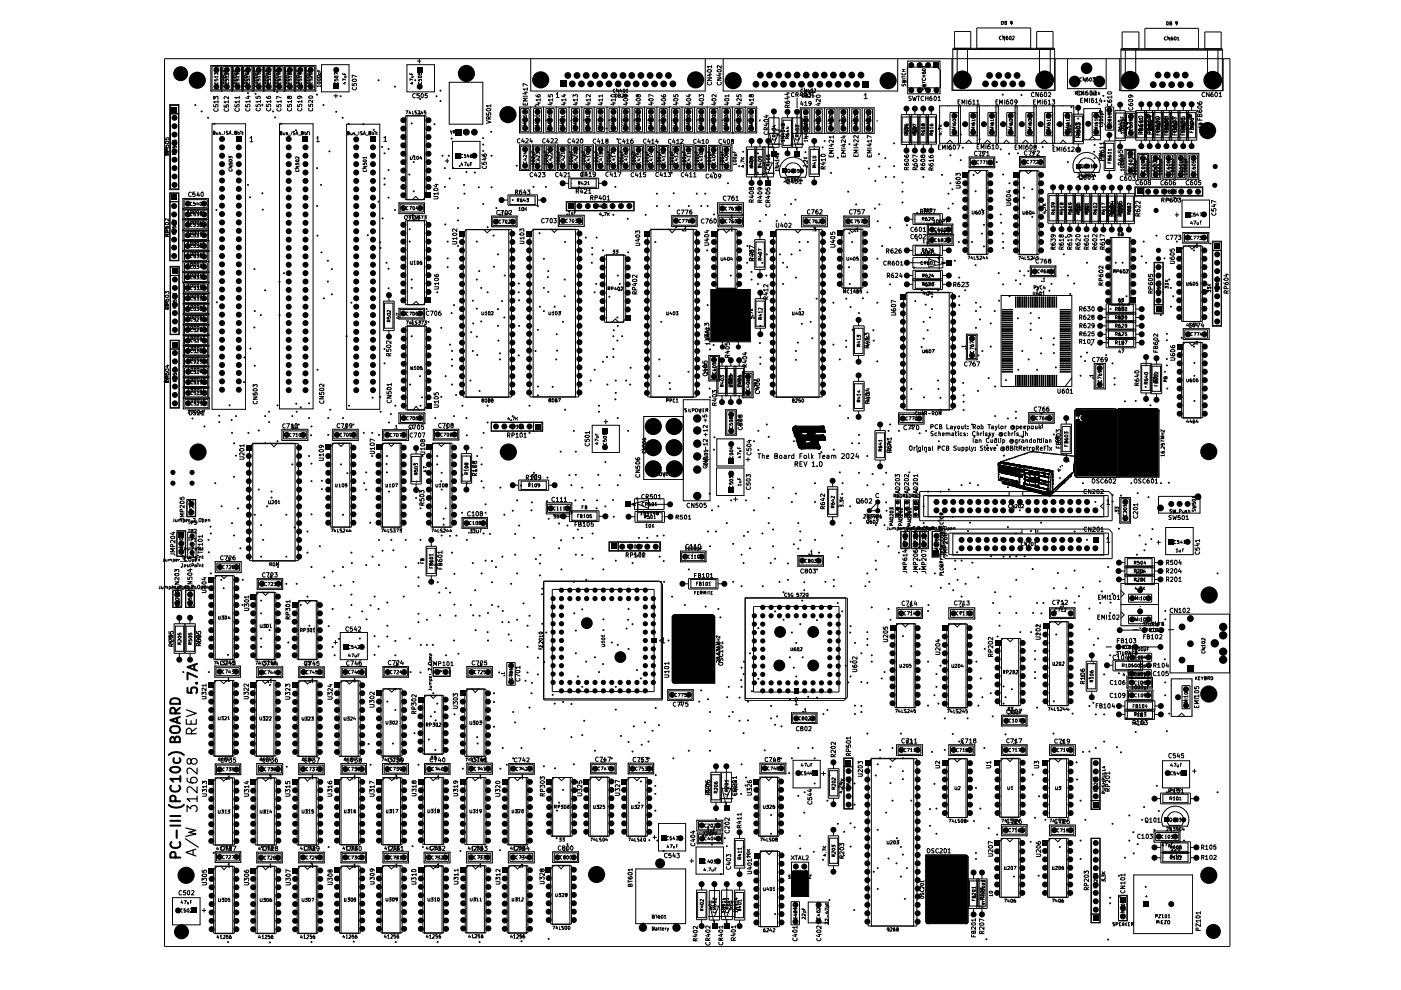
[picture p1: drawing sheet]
<svg xmlns="http://www.w3.org/2000/svg" width="297mm" height="210mm" viewBox="0 0 297 210" stroke-linecap="round" stroke-linejoin="round" font-family="sans-serif">
<g fill="#000">
<path d="M52.5 19.5l.3 .2-.1 .2-.3-.2zM54.1 19.7l.3 .2-.1 .2-.3-.2zM58.7 19.3l.3 .2-.1 .2-.4-.2zM70.7 17.8h1.1v1.1h-1.1zM80.2 16.8l.3 .2-.1 .2-.3-.2zM83.6 18.2l.3 .2-.1 .2-.3-.2zM88 16.8l.3 .2-.1 .2-.4-.2zM88.5 14.3h1.1v1.1h-1.1zM93.3 19l.3 .2-.1 .2-.3-.2zM118.7 17h1.4v1.5h-1.4zM182.8 17.2h1.4v1.3h-1.4zM193 13.6h.4v.4h-.4z"/>
<path d="M193 18.9h.4v.5h-.4zM194.8 13.6h.4v.4h-.4zM194.8 18.9h.4v.5h-.4zM196.6 18.9h.4v.5h-.4zM196.6 13.6h.4v.4h-.4zM198 13.2h1.1v1.1h-1.1zM198.3 13.6h.4v.4h-.4zM198.3 18.9h.4v.5h-.4zM36.4 22.7h1.1v1.1h-1.1zM41.3 22.1l.3 .2-.1 .2-.3-.2zM42.7 23.4l.3 .2-.1 .2-.4-.2zM44 24.8l.3 .2-.1 .2-.3-.2z"/>
<path d="M45.4 20.7l.3 .2-.1 .2-.3-.2zM45.4 26.1l.3 .1-.1 .2-.3-.2zM50 28.9h1.2v1.2h-1.2zM52.5 39l.3 .2-.1 .2-.3-.2zM55.5 22.1l.3 .2-.1 .2-.3-.2zM57.8 23.4l.3 .2-.1 .2-.3-.2zM58.2 24.7l.3 .2-.1 .2-.3-.2zM59.5 26.1l.3 .1-.1 .2-.3-.2zM62.6 27.4l.3 .2-.1 .2-.3-.2zM64.2 28.9h1.2v1.2h-1.2zM67.1 19.9l.3 .2-.1 .2-.3-.2zM67.1 35.5l.3 .1-.1 .2-.3-.2z"/>
<path d="M68 39l.3 .2-.1 .2-.3-.2zM68.5 22.1l.3 .2-.1 .2-.3-.2zM69.7 31.9l.4 .2-.1 .2-.4-.2zM71.2 23.5l.3 .2-.1 .2-.3-.2zM72.1 20.2l.3 .2-.1 .2-.3-.2zM72.5 24.8l.4 .2-.2 .2-.3-.2zM73.8 26.1l.3 .1-.1 .2-.3-.2zM76.9 26.1l.4 .2-.2 .2-.3-.2zM78.5 28.9h1.2v1.2h-1.2zM79.1 27.3l.4 .2-.2 .2-.3-.2zM80.9 31l.3 .2-.1 .1-.3-.1zM81.4 32.3l.3 .2-.1 .2-.3-.2z"/>
<path d="M81.4 38.9l.3 .2-.1 .2-.3-.2zM81.4 37.7l.3 .1-.1 .2-.3-.2zM82.3 31.4l.3 .2-.1 .2-.3-.2zM82.3 35.9l.3 .2-.1 .2-.3-.2zM86.7 36.8l.3 .2-.1 .2-.3-.2zM87.2 26l.3 .2-.1 .2-.3-.2zM87.6 34.2l.3 .2-.1 .2-.3-.2zM87.6 32.8l.3 .2-.1 .2-.3-.2zM89 23.9l.3 .2-.1 .2-.3-.2zM89 20.8l.3 .2-.1 .2-.3-.2zM92 26.1l.3 .2-.1 .2-.3-.2zM92.4 20.2l.4 .2-.2 .2-.3-.2z"/>
<path d="M93.3 21.2l.3 .2-.1 .2-.3-.2zM93.7 32.8l.3 .2-.1 .2-.3-.2zM94.2 35.5l.3 .1-.1 .2-.3-.2zM94.2 39.4l.3 .2-.1 .2-.3-.2zM95.1 32.8l.3 .2-.1 .2-.3-.2zM95.2 37.7l.3 .1-.1 .2-.3-.2zM95.7 29.2l.3 .2-.1 .2-.4-.2zM96 35.5l.3 .1-.1 .2-.3-.2zM96.4 27.3h1.4v1.4h-1.4zM96.6 32.5h1.1v1.1h-1.1zM97.3 35l.4 .2-.1 .2-.4-.2zM98.3 39l.3 .2-.1 .2-.3-.2z"/>
<path d="M98.8 36.3l.3 .2-.1 .2-.3-.2zM100.6 36.4l.3 .2-.1 .2-.3-.2zM101.4 39.5l.3 .2-.1 .2-.3-.2zM102.3 29.1l.4 .2-.2 .2-.3-.2zM102.3 30.5l.4 .1-.2 .2-.3-.2zM102.3 31.8l.4 .2-.2 .2-.3-.2zM104 27.8l.4 .1-.2 .2-.3-.2zM104.1 39.5l.3 .2-.1 .2-.3-.2zM104.1 32.8l.3 .2-.1 .2-.3-.2zM109.5 34.9l.3 .2-.1 .2-.4-.2zM113 39.4l.3 .2-.1 .2-.3-.2zM113.4 22.2l.3 .2-.1 .2-.3-.2z"/>
<path d="M114.2 33.8l.3 .2-.1 .1-.3-.1zM115.6 39.4l.4 .2-.2 .2-.3-.2zM118.3 33.8l.3 .2-.1 .1-.3-.1zM122.7 39.5l.3 .2-.1 .2-.3-.2zM128.5 27.1l.3 .2-.1 .2-.3-.2zM130.4 39.4l.3 .2-.1 .2-.3-.2zM130.8 29.3l.3 .2-.1 .2-.3-.2zM133.8 32.4l.4 .2-.2 .2-.3-.2zM142.3 36.5l.3 .2-.1 .1-.3-.1zM149.4 32.9l.3 .2-.1 .2-.3-.2zM151.2 36.5l.3 .2-.1 .1-.3-.1zM154.2 38.7l.4 .2-.2 .2-.3-.2z"/>
<path d="M155.3 27.9l.3 .2-.1 .2-.3-.2zM156.6 35l.3 .2-.1 .2-.3-.2zM157.5 32l.3 .2-.1 .2-.3-.2zM160.6 32.3l.3 .2-.1 .2-.3-.2zM160.6 36.5l.3 .2-.1 .1-.3-.1zM162.3 38.2h1.1v1.2h-1.1zM163.6 32h1.1v1.1h-1.1zM163.6 27.2l.4 .1-.2 .2-.3-.2zM165.9 35.7h1v1h-1zM166.2 36h.4v.5h-.4zM168.4 32h1.2v1.1h-1.2zM167.9 36h.5v.5h-.5z"/>
<path d="M169.7 36h.4v.5h-.4zM170.7 32.1l.3 .2-.1 .1-.3-.1zM172.5 31.5l.3 .2-.1 .2-.3-.2zM174.3 31.1l.3 .1-.1 .2-.3-.2zM174.7 29.7l.3 .2-.1 .2-.3-.2zM176.1 36.5l.3 .2-.1 .1-.3-.1zM177.5 33.3l.3 .1-.1 .2-.3-.2zM180 30.4l.3 .2-.1 .2-.3-.2zM184.1 35.5l.3 .2-.1 .2-.3-.2zM185.5 38.2l.3 .2-.1 .1-.3-.1zM186.2 32.5l.4 .2-.1 .2-.4-.2zM186.3 35.1l.3 .2-.1 .2-.3-.2z"/>
<path d="M187.6 33.3l.3 .2-.1 .2-.3-.2zM187.7 37.3l.3 .2-.1 .2-.3-.2zM189.5 37.3l.3 .2-.1 .2-.3-.2zM189.5 30.2l.3 .2-.1 .2-.3-.2zM189.5 35l.3 .2-.1 .2-.3-.2zM191.2 38.5l.4 .2-.2 .2-.3-.2zM192.1 26.5l.3 .2-.1 .2-.3-.2zM194.4 35l.3 .2-.1 .2-.3-.2zM195.6 26.2l.4 .2-.1 .2-.4-.2zM195.6 37.3l.4 .2-.1 .2-.4-.2zM196.5 24.9l.3 .2-.1 .1-.3-.1zM197.4 27.6l.3 .2-.1 .2-.3-.2z"/>
<path d="M199.6 36.9l.3 .2-.1 .2-.3-.2zM201.4 38.7l.3 .2-.1 .2-.3-.2zM201.4 32.7l.3 .2-.1 .2-.3-.2zM201.4 31.5l.3 .2-.1 .2-.3-.2zM203.6 33.8l.3 .2-.1 .1-.3-.1zM203.6 28.3l.3 .2-.1 .2-.3-.2zM204 36.5h1.1v1.1h-1.1zM204 31.1l.3 .2-.1 .2-.3-.2zM206.3 36.9l.3 .2-.1 .2-.3-.2zM207.6 29.4l.3 .1-.1 .2-.3-.2zM211.2 34.2l.3 .2-.1 .2-.3-.2zM212.1 31.5l.3 .2-.1 .2-.3-.2z"/>
<path d="M212.5 19.9l.3 .2-.1 .2-.3-.2zM212.6 36.8l.3 .2-.1 .2-.3-.2zM213.9 32.4l.3 .2-.1 .2-.4-.2zM213.9 38.7l.3 .2-.1 .2-.3-.2zM214.2 26.1l.3 .2-.1 .2-.3-.2zM214.8 36.6h1.2v1.1h-1.2zM215.7 32.3l.3 .2-.1 .2-.3-.2zM216.5 20l.3 .2-.1 .1-.3-.1zM217 39.6l.3 .2-.1 .2-.3-.2zM218.3 26.1l.3 .2-.1 .2-.4-.2zM221 31l.3 .2-.1 .1-.3-.1zM223.2 30.6l.3 .2-.1 .2-.3-.2z"/>
<path d="M226.3 34.2l.3 .2-.1 .2-.3-.2zM227.1 22.5l.3 .2-.1 .2-.4-.2zM228.1 34.7h1v1h-1zM228.5 25l.3 .1-.1 .2-.3-.2zM228.4 35h.4v.4h-.4zM230.2 35h.4v.4h-.4zM231.9 32l.3 .2-.1 .2-.3-.2zM232 30.5l.3 .2-.1 .2-.3-.2zM232 33.3l.3 .2-.1 .2-.3-.2zM232 35h.4v.4h-.4zM233 21.9l.3 .2-.1 .2-.3-.2zM233.8 20.1l.3 .2-.1 .2-.3-.2z"/>
<path d="M234.1 21.2l.3 .2-.1 .2-.3-.2zM237.4 27.1l.3 .2-.1 .2-.3-.2zM241.9 27.9l.3 .2-.1 .2-.3-.2zM243.2 24.4l.3 .2-.1 .2-.3-.2zM252.1 24.4l.3 .2-.1 .2-.3-.2zM257.5 39.1l.3 .2-.1 .2-.4-.2zM257.5 35.1l.4 .2-.2 .2-.3-.2zM36.4 41.3h1.1v1.1h-1.1zM36.5 57h1.1v1.1h-1.1zM45.8 44.3l.3 .2-.1 .2-.3-.2zM52.9 41.6l.3 .2-.1 .2-.3-.2zM53.8 56.9l.3 .2-.1 .2-.3-.2z"/>
<path d="M55.5 40.8l.3 .2-.1 .2-.3-.2zM55.6 44.3l.3 .2-.1 .1-.3-.1zM59.2 59.6l.3 .2-.1 .2-.3-.2zM60.1 57.7l.3 .2-.1 .2-.3-.2zM67.1 43.5l.3 .2-.1 .2-.3-.2zM67.2 49.8l.3 .2-.1 .1-.3-.1zM68.1 53.3l.3 .2-.1 .2-.4-.2zM69.4 59.5l.3 .2-.1 .2-.3-.2zM69.4 55.1l.3 .2-.1 .2-.3-.2zM70.3 56.9l.3 .2-.1 .2-.4-.2zM77.9 49.7l.3 .2-.1 .2-.3-.2zM80.2 42.6l.3 .2-.1 .1-.3-.1z"/>
<path d="M80.5 51.2l.3 .2-.1 .2-.3-.2zM80.6 52.4l.3 .2-.1 .2-.3-.2zM81 46.1l.3 .2-.1 .2-.3-.2zM81.9 55.5l.3 .2-.1 .2-.4-.2zM82.3 41.7l.3 .2-.1 .2-.3-.2zM82.3 56.8l.3 .2-.1 .2-.3-.2zM83.6 44.3l.3 .2-.1 .2-.3-.2zM86.8 51l.3 .2-.1 .2-.3-.2zM86.8 48.4l.3 .2-.1 .2-.3-.2zM87.2 59.1l.3 .2-.1 .2-.3-.2zM87.6 40.4l.3 .2-.1 .1-.3-.1zM90.3 40.9h1.1v1.1h-1.1z"/>
<path d="M94.3 47.4l.3 .2-.1 .2-.3-.2zM94.8 51l.3 .2-.1 .2-.3-.2zM94.8 56.5l.3 .1-.1 .2-.3-.2zM94.8 54.6l.3 .2-.1 .2-.3-.2zM97 52l.3 .2-.1 .1-.3-.1zM97 43.9l.3 .2-.1 .2-.3-.2zM97 46.5l.3 .2-.1 .2-.3-.2zM97.5 49h1.1v1.1h-1.1zM98.4 40.9l.3 .2-.1 .2-.3-.2zM101 51l.3 .2-.1 .2-.3-.2zM101 59.1l.3 .2-.1 .2-.3-.2zM101.5 57.3l.3 .2-.1 .2-.3-.2z"/>
<path d="M102.3 43.1l.4 .2-.2 .2-.3-.2zM103.3 48l.3 .2-.1 .2-.3-.2zM104.5 49.8l.4 .2-.2 .1-.3-.1zM104.6 56.4l.3 .2-.1 .1-.3-.1zM105.1 43.9l.4 .2-.2 .2-.3-.2zM105.5 53.7l.3 .2-.1 .2-.3-.2zM106.9 58.2l.3 .2-.1 .2-.3-.2zM108.6 42.2l.3 .2-.1 .2-.3-.2zM111.7 48.9h1.1v1.2h-1.1zM113.9 43.5l.4 .2-.2 .2-.3-.2zM114.3 49.3l.3 .1-.1 .2-.3-.2zM115.2 54.7l.3 .2-.1 .2-.3-.2z"/>
<path d="M116.1 58.6l.3 .2-.1 .1-.3-.1zM116.1 57.3l.4 .2-.2 .2-.3-.2zM119.6 59.1l.3 .2-.1 .2-.3-.2zM119.7 51.1l.3 .2-.1 .2-.3-.2zM120.5 43.2h1.1v1.1h-1.1zM124.1 50.2l.3 .2-.1 .2-.3-.2zM125.4 55.5l.3 .2-.1 .2-.3-.2zM125.5 53.7l.3 .2-.1 .2-.4-.2zM125.5 52.4l.3 .2-.1 .2-.4-.2zM126.4 50.2l.3 .2-.1 .2-.3-.2zM127.7 52.9l.4 .2-.2 .2-.3-.2zM129.9 45.4l.4 .2-.2 .1-.3-.1z"/>
<path d="M130.9 58.2l.3 .2-.1 .2-.3-.2zM133 46.2l.3 .2-.1 .2-.3-.2zM133.1 53.3l.3 .2-.1 .2-.3-.2zM136.6 49h1.2v1.1h-1.2zM136.8 45.4l.3 .2-.1 .1-.3-.1zM138.8 51.1l.3 .2-.1 .2-.3-.2zM139.2 43.5l.3 .2-.1 .2-.3-.2zM139.2 40.9l.3 .2-.1 .2-.3-.2zM141.8 43.5l.3 .2-.1 .2-.3-.2zM142.7 40.8l.3 .2-.1 .2-.3-.2zM143.2 48l.4 .2-.2 .2-.3-.2zM145.9 43.5l.4 .2-.1 .2-.4-.2z"/>
<path d="M147.6 40.9l.4 .2-.2 .2-.3-.2zM148.6 43.5l.3 .2-.1 .2-.3-.2zM149.4 40.9l.3 .2-.1 .2-.3-.2zM149.8 52.9l.4 .2-.2 .2-.3-.2zM149.9 43.5l.3 .2-.1 .2-.3-.2zM150.8 49h1.1v1.1h-1.1zM151.3 45.3l.3 .2-.1 .2-.3-.2zM154.8 58.2l.4 .2-.2 .2-.3-.2zM157.5 45.3l.3 .2-.1 .2-.3-.2zM158.3 55.5l.3 .2-.1 .2-.3-.2zM158.4 52l.3 .2-.1 .1-.3-.1zM159.2 59.1l.4 .2-.2 .2-.3-.2z"/>
<path d="M159.2 57.5l.4 .2-.2 .1-.3-.1zM161 46.7l.3 .2-.1 .2-.3-.2zM161.1 53.7l.3 .2-.1 .2-.3-.2zM161.5 55.5l.3 .2-.1 .2-.3-.2zM162.3 45.4l.3 .2-.1 .1-.3-.1zM162.4 58.2l.3 .2-.1 .2-.3-.2zM162.5 53.7l.3 .2-.1 .2-.4-.2zM163.2 49h1.2v1.1h-1.2zM164.6 46.6l.3 .2-.1 .2-.3-.2zM165.3 53.7l.3 .2-.1 .2-.4-.2zM165.9 55.5l.3 .2-.1 .2-.3-.2zM166.4 45.4l.3 .2-.1 .1-.4-.1z"/>
<path d="M166.8 56.5l.3 .1-.1 .2-.3-.2zM167.6 43.1l.3 .2-.1 .2-.3-.2zM167.7 53.7l.3 .2-.1 .2-.3-.2zM168.6 42.1l.3 .2-.1 .2-.4-.2zM168.6 58.7l.4 .1-.2 .2-.3-.2zM169.4 51.1l.3 .2-.1 .2-.3-.2zM169.5 52.9l.3 .2-.1 .2-.3-.2zM171.2 51.1l.3 .2-.1 .2-.3-.2zM172.5 48.1l.3 .2-.1 .1-.3-.1zM177.5 48.9h1.1v1.1h-1.1zM179.7 40.5l.3 .1-.1 .2-.3-.2zM179.9 56.5l.3 .1-.1 .2-.3-.2z"/>
<path d="M180 49.3l.3 .1-.1 .2-.3-.2zM180.6 51.1l.3 .2-.1 .2-.3-.2zM181.4 43.2l.3 .1-.1 .2-.3-.2zM185.4 44l.3 .2-.1 .2-.3-.2zM185.9 54.7l.3 .2-.1 .2-.3-.2zM186 46.7l.3 .2-.1 .2-.3-.2zM186.3 43.2l.3 .1-.1 .2-.3-.2zM186.9 52l.3 .2-.1 .1-.3-.1zM188.6 48.1l.3 .2-.1 .1-.3-.1zM191.2 40.5l.4 .1-.2 .2-.3-.2zM191.2 42.7l.4 .2-.2 .2-.3-.2zM192.2 47.6l.3 .2-.1 .1-.3-.1z"/>
<path d="M193.7 56.5l.3 .2-.1 .2-.3-.2zM194.4 44.9l.3 .2-.1 .2-.3-.2zM194.4 50.7l.3 .2-.1 .2-.3-.2zM197.4 46.2l.3 .2-.1 .2-.3-.2zM197.5 58.2l.3 .2-.1 .2-.3-.2zM198.9 54.6l.3 .2-.1 .2-.3-.2zM199.6 50.7l.3 .2-.1 .2-.3-.2zM200.6 55.2h1.2v1.1h-1.2zM201 44l.3 .2-.1 .2-.3-.2zM201 40.9l.3 .2-.1 .2-.3-.2zM201.8 39.9l.3 .2-.1 .2-.3-.2zM201.9 43l.3 .2-.1 .2-.3-.2z"/>
<path d="M202.3 55.1l.3 .2-.1 .2-.3-.2zM203.2 51.1l.3 .2-.1 .2-.3-.2zM203.3 58.7l.3 .1-.1 .2-.3-.2zM206 51.1l.3 .2-.1 .2-.3-.2zM206.7 40.4l.4 .2-.2 .1-.3-.1zM206.7 56l.4 .2-.2 .2-.3-.2zM208.1 44.3l.3 .2-.1 .1-.3-.1zM208.1 49.3l.3 .2-.1 .2-.3-.2zM208.5 47.5l.3 .2-.1 .2-.3-.2zM208.5 52.1l.3 .1-.1 .2-.3-.2zM211.6 57.7l.4 .2-.1 .2-.4-.2zM212.1 45.3l.3 .2-.1 .2-.3-.2z"/>
<path d="M212.2 47.1l.3 .1-.1 .2-.4-.2zM212.5 49.3l.3 .2-.1 .2-.3-.2zM212.6 52.4l.3 .2-.1 .2-.3-.2zM212.6 51.1l.3 .2-.1 .2-.3-.2zM215.3 59.2l.3 .2-.1 .2-.3-.2zM216.1 57.3l.4 .2-.2 .2-.3-.2zM217 41.7l.3 .2-.1 .2-.3-.2zM217.1 58.2l.3 .2-.1 .2-.3-.2zM217.9 57.3l.3 .2-.1 .2-.3-.2zM218.8 39.9l.3 .2-.1 .2-.3-.2zM218.8 45.8l.3 .2-.1 .2-.3-.2zM218.8 54.7l.4 .2-.2 .2-.3-.2z"/>
<path d="M220.6 57.3l.3 .2-.1 .2-.3-.2zM225.5 53.7l.3 .2-.1 .2-.4-.2zM225.9 50.1l.3 .2-.1 .2-.3-.2zM226.3 58.2l.3 .2-.1 .2-.3-.2zM230.4 55.5l.3 .2-.1 .2-.3-.2zM231.2 41.6l.3 .2-.1 .2-.3-.2zM233 46.6l.3 .2-.1 .2-.3-.2zM236.5 55.5l.3 .2-.1 .2-.4-.2zM237.9 55.5l.3 .2-.1 .2-.3-.2zM241 40h1.1v1.1h-1.1zM242 54.2l.3 .2-.1 .1-.3-.1zM242.4 51l.3 .2-.1 .2-.3-.2z"/>
<path d="M242.9 55.5l.3 .2-.1 .2-.3-.2zM244.7 57.3l.3 .2-.1 .2-.3-.2zM245 44.4l.3 .2-.1 .2-.3-.2zM245.1 49.8l.3 .2-.1 .1-.3-.1zM245.5 54.7l.3 .2-.1 .2-.3-.2zM245.5 52.9l.3 .2-.1 .2-.3-.2zM246.8 54.6l.3 .2-.1 .2-.3-.2zM247.8 59.1l.3 .2-.1 .2-.3-.2zM249.5 52.5h1.1v1.1h-1.1zM249.4 51l.3 .2-.1 .2-.3-.2zM251.2 45h1.2v1.1h-1.2zM253.1 52.9l.3 .2-.1 .2-.4-.2z"/>
<path d="M256.5 51.5l.3 .1-.1 .2-.3-.2zM257.5 51.6h1.1v1.1h-1.1zM36.5 72.6h1.1v1.1h-1.1zM45.9 63.9l.3 .2-.1 .2-.3-.2zM51.7 75.6l.3 .2-.1 .2-.3-.2zM53 73.7l.3 .2-.1 .2-.3-.2zM53.8 69.2l.3 .2-.1 .2-.3-.2zM53.9 65.8l.3 .2-.1 .1-.3-.1zM53.9 77.4l.3 .2-.1 .1-.3-.1zM55.2 66.6l.3 .2-.1 .2-.3-.2zM56.1 61.4l.3 .2-.1 .1-.3-.1zM59.2 66.6l.3 .2-.1 .2-.3-.2z"/>
<path d="M67.2 78.2l.3 .2-.1 .2-.3-.2zM68.6 63.1l.3 .1-.1 .2-.3-.2zM70.3 62.2l.3 .2-.1 .2-.4-.2zM73.4 71.1l.3 .2-.1 .2-.3-.2zM74.4 64l.3 .2-.1 .2-.3-.2zM81.4 76.9l.3 .1-.1 .2-.3-.2zM81.4 73.8l.3 .2-.1 .2-.3-.2zM82.3 60.9l.3 .2-.1 .2-.3-.2zM87.2 71.1l.3 .2-.1 .2-.3-.2zM87.2 77.8l.3 .2-.1 .2-.3-.2zM87.2 60.9l.3 .1-.1 .2-.3-.2zM89 79.6l.3 .2-.1 .1-.3-.1z"/>
<path d="M89 77.8l.3 .2-.1 .2-.3-.2zM89 68.1l.3 .1-.1 .2-.3-.2zM90.3 63.1h1.1v1.2h-1.1zM90.3 65.3l.3 .2-.1 .2-.3-.2zM90.7 68.1l.4 .1-.2 .2-.3-.2zM92.6 61.8l.3 .2-.1 .2-.3-.2zM93.5 69.3l.3 .2-.1 .2-.4-.2zM94.4 79.6l.3 .2-.1 .1-.3-.1zM95.3 72.9l.3 .2-.1 .2-.3-.2zM95.7 66.2l.3 .2-.1 .2-.4-.2zM95.7 77.4l.4 .2-.2 .1-.3-.1zM95.7 76l.4 .2-.2 .2-.3-.2z"/>
<path d="M95.7 74.2l.4 .2-.2 .2-.3-.2zM96.2 64.5l.3 .2-.1 .2-.3-.2zM99.8 70.3l.3 .1-.1 .2-.3-.2zM100.1 74.2l.4 .2-.2 .2-.3-.2zM100.1 63.6l.4 .2-.2 .1-.3-.1zM100.2 68.4l.3 .2-.1 .2-.3-.2zM101 65.3l.3 .1-.1 .2-.3-.2zM101 71.2l.3 .2-.1 .2-.3-.2zM101.1 75.1l.3 .2-.1 .2-.3-.2zM101.9 60.9l.3 .1-.1 .2-.3-.2zM101.9 68l.3 .2-.1 .1-.3-.1zM103.3 61.8l.3 .2-.1 .2-.3-.2z"/>
<path d="M105.5 65.3l.3 .2-.1 .2-.3-.2zM105.5 68.9l.3 .2-.1 .2-.3-.2zM105.6 72l.3 .2-.1 .2-.3-.2zM105.9 76l.3 .2-.1 .2-.3-.2zM105.9 74.7l.3 .2-.1 .2-.3-.2zM106.3 63.7l.3 .1-.1 .2-.3-.2zM106.8 67.1l.3 .2-.1 .2-.3-.2zM109.9 59.9l.3 .2-.1 .2-.3-.2zM109.9 61.8l.3 .2-.1 .2-.3-.2zM109.9 75.2l.3 .2-.1 .1-.3-.1zM110 63.5l.3 .2-.1 .2-.3-.2zM110 68.9l.3 .2-.1 .2-.3-.2z"/>
<path d="M113.4 74.2l.3 .2-.1 .2-.3-.2zM113.9 69.7l.4 .2-.2 .2-.3-.2zM114.4 64.8l.3 .2-.1 .2-.3-.2zM115.2 60.9l.3 .1-.1 .2-.3-.2zM115.2 65.8l.3 .2-.1 .1-.3-.1zM116.1 61.7l.4 .2-.2 .2-.3-.2zM117.5 64.8l.3 .2-.1 .2-.3-.2zM117.8 76l.4 .2-.2 .2-.3-.2zM117.9 70.7l.3 .2-.1 .2-.3-.2zM118 74.1l.3 .2-.1 .2-.3-.2zM119.3 68.1l.3 .1-.1 .2-.3-.2zM119.6 62.6l.3 .2-.1 .2-.3-.2z"/>
<path d="M126 61.8l.3 .2-.1 .2-.3-.2zM126 78.2l.3 .2-.1 .2-.3-.2zM126.3 60l.3 .2-.1 .2-.3-.2zM127.7 76.5l.4 .2-.2 .2-.3-.2zM128.6 75.5l.3 .2-.1 .2-.3-.2zM129.1 62.7l.3 .2-.1 .2-.3-.2zM129.9 71.1l.4 .2-.2 .2-.3-.2zM129.9 73.8l.4 .2-.2 .2-.3-.2zM129.9 75.5l.4 .2-.2 .2-.3-.2zM130 69.8l.3 .2-.1 .2-.3-.2zM130.8 67.1l.3 .2-.1 .2-.3-.2zM130.8 72l.3 .2-.1 .2-.3-.2z"/>
<path d="M130.9 68.9l.3 .2-.1 .2-.3-.2zM131.2 61.4l.3 .2-.1 .1-.3-.1zM131.3 60l.3 .2-.1 .2-.3-.2zM131.8 71.1l.3 .2-.1 .2-.3-.2zM132.5 66.8h1.2v1.2h-1.2zM133.6 77.8l.3 .2-.1 .2-.3-.2zM139.7 79.6l.3 .2-.1 .1-.3-.1zM139.7 76l.3 .2-.1 .2-.3-.2zM140.1 68.1l.3 .1-.1 .2-.3-.2zM145.9 78.6l.3 .2-.1 .2-.3-.2zM149.9 64.5l.3 .2-.1 .2-.3-.2zM150.4 73.9l.3 .2-.1 .2-.3-.2z"/>
<path d="M150.8 61.5h8.2v10.8h-8.2zM151.2 73l.3 .2-.1 .1-.3-.1zM151.6 78.3l.3 .2-.1 .2-.3-.2zM153 73.4h.4v.4h-.4zM154.8 79.1l.4 .2-.2 .2-.3-.2zM154.8 62.7l.4 .2-.2 .2-.3-.2zM156.3 73.4h.5v.4h-.5zM156.7 79.7l.3 .1-.1 .2-.3-.2zM159.7 67.2l.4 .2-.1 .2-.4-.2zM160.6 60l.3 .2-.1 .2-.3-.2zM161 67.2l.3 .2-.1 .2-.3-.2zM161 72.5l.3 .2-.1 .2-.3-.2z"/>
<path d="M161.1 68.9l.3 .2-.1 .2-.3-.2zM161.1 75.6l.3 .2-.1 .2-.3-.2zM161.1 76.9l.3 .2-.1 .2-.3-.2zM165.9 60l.3 .2-.1 .2-.3-.2zM168.6 76.1l.4 .2-.2 .2-.3-.2zM168.6 74.2l.4 .2-.2 .2-.3-.2zM169.1 72.5l.3 .1-.1 .2-.3-.2zM169.5 65.3l.3 .2-.1 .2-.3-.2zM169.9 68.5l.3 .2-.1 .2-.3-.2zM171.8 68.1l.3 .1-.1 .2-.3-.2zM172.1 71.5l.3 .2-.1 .2-.3-.2zM173 63.1l.4 .2-.2 .2-.3-.2z"/>
<path d="M176.6 64l.3 .2-.1 .2-.3-.2zM176.6 72.9l.3 .2-.1 .2-.3-.2zM178 76l.3 .2-.1 .2-.4-.2zM179.3 63.1l.3 .2-.1 .2-.3-.2zM179.3 72l.3 .2-.1 .2-.3-.2zM179.3 73.4l.3 .2-.1 .2-.3-.2zM180.1 60l.3 .2-.1 .2-.3-.2zM180.2 64.9l.4 .2-.2 .2-.3-.2zM180.7 69.7l.3 .2-.1 .2-.3-.2zM181.1 61.4l.3 .2-.1 .1-.3-.1zM182 66.2l.3 .2-.1 .2-.3-.2zM182.9 63.1l.3 .1-.1 .2-.3-.2z"/>
<path d="M183.8 61.8l.3 .2-.1 .2-.3-.2zM185.1 69.8l.3 .2-.1 .2-.3-.2zM185.1 72l.4 .2-.1 .2-.4-.2zM185.9 76.4l.3 .2-.1 .2-.3-.2zM185.9 64l.3 .2-.1 .2-.3-.2zM188.6 60.1l.3 .2-.1 .2-.3-.2zM190.8 62.4h1.2v1.1h-1.2zM194 63.7l.3 .1-.1 .2-.4-.2zM195.3 61.4l.3 .2-.1 .1-.3-.1zM195.3 73.4l.3 .2-.1 .2-.3-.2zM195.7 68.1l.3 .1-.1 .2-.3-.2zM195.7 71.6l.3 .2-.1 .2-.3-.2z"/>
<path d="M196.2 64.4l.3 .2-.1 .2-.4-.2zM196.6 69.8l.3 .2-.1 .2-.3-.2zM197.1 67.1l.3 .2-.1 .2-.3-.2zM197.5 65.3l.3 .2-.1 .2-.3-.2zM197.5 62.7l.3 .2-.1 .2-.3-.2zM198.8 61.4l.3 .2-.1 .1-.3-.1zM203.3 64.5l.3 .2-.1 .2-.3-.2zM203.3 62.6l.3 .2-.1 .2-.3-.2zM204.5 61.4l.4 .2-.2 .1-.3-.1zM206.7 73.8l.4 .2-.2 .2-.3-.2zM206.8 65.8l.3 .2-.1 .1-.3-.1zM206.8 64l.3 .2-.1 .2-.3-.2z"/>
<path d="M206.8 69.3l.3 .2-.1 .2-.3-.2zM207.3 75.2l.3 .2-.1 .1-.3-.1zM207.7 67.5l.3 .2-.1 .2-.3-.2zM207.8 64.9l.3 .2-.1 .2-.4-.2zM208.2 74.2l.3 .2-.1 .2-.3-.2zM210 68.4l.3 .2-.1 .2-.4-.2zM210 73.3l.3 .2-.1 .2-.4-.2zM210.8 65.8l.3 .2-.1 .1-.3-.1zM211.7 63.6l.3 .2-.1 .1-.3-.1zM212.6 60.1l.3 .2-.1 .2-.3-.2zM213.9 62.6l.3 .2-.1 .2-.3-.2zM215.7 67.3l.3 .2-.1 .2-.3-.2z"/>
<path d="M215.8 78.2l.3 .2-.1 .2-.3-.2zM216.2 60l.3 .2-.1 .2-.3-.2zM216.6 74.2l.4 .2-.2 .2-.3-.2zM218 76l.3 .2-.1 .2-.3-.2zM218.4 66.2l.3 .2-.1 .2-.3-.2zM218.4 68.4l.3 .2-.1 .2-.3-.2zM218.4 69.7l.3 .2-.1 .2-.3-.2zM219.8 78.2l.3 .2-.1 .2-.3-.2zM219.8 61.3l.3 .2-.1 .2-.3-.2zM220.2 67.2l.3 .2-.1 .2-.3-.2zM220.6 74.7l.3 .2-.1 .2-.3-.2zM220.6 71.5l.3 .2-.1 .2-.3-.2z"/>
<path d="M222.4 61.4l.3 .2-.1 .2-.3-.2zM222.8 60l.3 .2-.1 .2-.3-.2zM223.2 72.9l.4 .2-.1 .2-.4-.2zM223.3 74.7l.3 .1-.1 .2-.3-.2zM223.3 71.5l.3 .2-.1 .2-.3-.2zM223.8 77.7l.3 .2-.1 .2-.4-.2zM226.8 62.1l.3 .2-.1 .2-.3-.2zM227.7 59.9l.3 .2-.1 .2-.4-.2zM229 79.5l.3 .2-.1 .2-.3-.2zM229.1 75.4l.3 .2-.1 .2-.3-.2zM229.9 76.4l.4 .1-.2 .2-.3-.2zM230.4 74.6l.3 .2-.1 .1-.3-.1z"/>
<path d="M231.3 72.9l.3 .2-.1 .2-.3-.2zM234.4 75.1l.3 .2-.1 .2-.3-.2zM234.8 72.5l.3 .1-.1 .2-.3-.2zM235.4 65.3l.3 .2-.1 .2-.4-.2zM235.8 76.9l.3 .1-.1 .2-.3-.2zM236.1 68l.3 .2-.1 .1-.3-.1zM238 73.7l.3 .2-.1 .2-.3-.2zM238.7 62.6l.4 .2-.2 .2-.3-.2zM239.7 63.2h1.1v1.1h-1.1zM239.7 68l.3 .2-.1 .1-.3-.1zM242.9 77.3l.3 .2-.1 .2-.3-.2zM245.1 64.9h1.1v1.1h-1.1z"/>
<path d="M245.5 72.1l.3 .2-.1 .2-.3-.2zM246 66.6l.3 .2-.1 .2-.3-.2zM246.9 78.6l.3 .2-.1 .2-.3-.2zM247.3 77.3l.3 .2-.1 .2-.3-.2zM247.3 75.9l.3 .2-.1 .2-.3-.2zM247.3 70.6l.3 .2-.1 .2-.3-.2zM247.3 71.9l.3 .2-.1 .2-.3-.2zM248.1 64.8l.4 .2-.2 .2-.3-.2zM248.1 60.9l.4 .1-.2 .2-.3-.2zM248.6 62.6l.4 .2-.1 .2-.4-.2zM249.5 73h1.2v1.1h-1.2zM250.4 71.4l.3 .2-.1 .2-.3-.2z"/>
<path d="M253.1 73.3l.3 .2-.1 .2-.4-.2zM253.1 79.5l.3 .2-.1 .2-.3-.2zM253.1 76.8l.3 .2-.1 .2-.3-.2zM256.5 60.8l.3 .2-.1 .1-.3-.1zM40.7 88.5l.3 .2-.1 .2-.3-.2zM43.2 90.2l.4 .2-.1 .2-.4-.2zM46.4 89.3l.3 .2-.1 .2-.3-.2zM46.4 87.9l.3 .2-.1 .2-.3-.2zM48.6 85.7l.3 .2-.1 .2-.3-.2zM49 88.9l.3 .2-.1 .2-.3-.2zM49.1 91.6l.3 .2-.1 .2-.3-.2zM49.5 93.8l.3 .2-.1 .2-.3-.2z"/>
<path d="M49.9 88l.3 .2-.1 .2-.3-.2zM49.9 96.4l.3 .2-.1 .2-.3-.2zM51.6 80.8l.3 .2-.1 .2-.3-.2zM52.2 94.4h1.1v1.1h-1.1zM52.6 91.6l.3 .2-.1 .2-.3-.2zM54.8 91.1l.3 .2-.1 .2-.3-.2zM56.1 88l.3 .2-.1 .2-.3-.2zM56.1 93.8l.3 .2-.1 .2-.3-.2zM57 89.3l.3 .2-.1 .2-.3-.2zM57 87.1l.3 .2-.1 .2-.3-.2zM58.7 85.7l.4 .2-.2 .2-.3-.2zM58.7 93.4l.4 .2-.2 .1-.3-.1z"/>
<path d="M61.9 88l.3 .2-.1 .2-.3-.2zM61.9 98.3l.3 .2-.1 .2-.3-.2zM62.7 85.4l.3 .2-.1 .2-.3-.2zM62.8 87.1l.3 .2-.1 .2-.3-.2zM63.2 89.8l.3 .2-.1 .2-.3-.2zM63.7 86.2l.3 .2-.1 .1-.4-.1zM65.4 88.5l.3 .1-.1 .2-.3-.2zM65.4 85.3l.3 .2-.1 .2-.3-.2zM65.4 96.5l.3 .2-.1 .2-.3-.2zM65.9 92.1l.3 .2-.1 .2-.4-.2zM65.9 90.2l.4 .2-.2 .2-.3-.2zM65.9 98.1l.4 .2-.2 .2-.3-.2z"/>
<path d="M69.1 94.3h1.1v1.1h-1.1zM69.5 88.5l.3 .1-.1 .2-.3-.2zM69.5 92l.3 .2-.1 .2-.3-.2zM69.9 86.7l.3 .2-.1 .2-.3-.2zM72.2 98.3l.3 .2-.1 .2-.3-.2zM72.6 88.5l.3 .1-.1 .2-.3-.2zM73.9 85.8l.3 .2-.1 .2-.3-.2zM74.8 89.8l.3 .2-.1 .2-.3-.2zM77 91.6l.3 .2-.1 .2-.3-.2zM78.8 91.6l.3 .2-.1 .2-.3-.2zM78.8 96.5l.3 .2-.1 .2-.3-.2zM78.9 84.1l.3 .2-.1 .2-.3-.2z"/>
<path d="M79.8 94.3h1.1v1.1h-1.1zM80.2 92l.4 .2-.1 .2-.4-.2zM80.5 84l.3 .2-.1 .1-.3-.1zM80.6 87.1l.3 .2-.1 .2-.3-.2zM81.9 98.2l.3 .2-.1 .2-.4-.2zM81.9 96.5l.4 .2-.2 .2-.3-.2zM82.4 89.4l.3 .2-.1 .2-.3-.2zM82.8 87.6l.3 .2-.1 .2-.3-.2zM83.7 85.8l.3 .2-.1 .2-.3-.2zM86.9 81.3l.3 .2-.1 .2-.4-.2zM87.7 98.3l.3 .2-.1 .2-.3-.2zM89.1 85.8l.3 .2-.1 .2-.4-.2z"/>
<path d="M89.4 84.1l.3 .1-.1 .2-.3-.2zM89.5 96.5l.3 .2-.1 .2-.3-.2zM90.3 85.4h1.1v1.1h-1.1zM90.3 94.3h1.2v1.1h-1.2zM92.2 88.5l.3 .1-.1 .2-.3-.2zM92.6 98.3l.3 .2-.1 .2-.3-.2zM92.6 96.5l.3 .2-.1 .2-.3-.2zM93.5 84l.3 .2-.1 .1-.4-.1zM95.7 81.3l.4 .2-.2 .2-.3-.2zM96.2 88l.3 .2-.1 .2-.3-.2zM96.6 83.5l.3 .2-.1 .2-.3-.2zM97.9 85.8l.4 .2-.2 .2-.3-.2z"/>
<path d="M98.8 88.5l.3 .1-.1 .2-.3-.2zM98.9 92.1l.3 .2-.1 .2-.3-.2zM98.9 98.7l.3 .2-.1 .2-.3-.2zM99.6 80.5l.3 .2-.1 .2-.3-.2zM101.1 96.5l.3 .2-.1 .2-.3-.2zM101.6 82.7l.3 .2-.1 .2-.3-.2zM102 98.3l.3 .2-.1 .2-.3-.2zM102 94.7l.3 .2-.1 .2-.3-.2zM102.4 91.6l.3 .2-.1 .2-.3-.2zM103.3 89.4l.3 .2-.1 .2-.3-.2zM103.3 85.8l.3 .2-.1 .2-.3-.2zM108.6 88l.3 .2-.1 .2-.3-.2z"/>
<path d="M112.2 85.8l.3 .2-.1 .2-.3-.2zM112.2 91.6l.3 .2-.1 .2-.3-.2zM113.5 89.9h1.1v1.1h-1.1zM113.9 83.6l.4 .2-.2 .2-.3-.2zM113.9 81.8l.4 .2-.2 .1-.3-.1zM117.1 81.9l.3 .1-.1 .2-.3-.2zM117.9 84.9l.3 .2-.1 .2-.3-.2zM118.8 95.6l.3 .2-.1 .1-.3-.1zM119.7 86.7l.3 .2-.1 .2-.3-.2zM121.6 91.2l.3 .2-.1 .1-.3-.1zM122 95.6l.3 .2-.1 .1-.3-.1zM125.1 80.5l.3 .2-.1 .2-.3-.2z"/>
<path d="M126.9 87.1l.3 .2-.1 .2-.3-.2zM126.9 85.8l.3 .2-.1 .2-.3-.2zM127.7 90.8h1.1v1.1h-1.1zM128.3 97.8l.3 .2-.1 .1-.4-.1zM128.7 81.3l.3 .2-.1 .2-.3-.2zM130.4 84.5l.3 .2-.1 .2-.3-.2zM130.5 80.5l.3 .2-.1 .2-.4-.2zM130.5 83.1l.3 .2-.1 .2-.4-.2zM130.9 88.5l.3 .1-.1 .2-.3-.2zM132.7 80.5l.3 .2-.1 .2-.4-.2zM133.1 91.2l.3 .2-.1 .1-.3-.1zM133.5 81.3l.3 .2-.1 .2-.3-.2z"/>
<path d="M141.9 81l.3 .2-.1 .2-.3-.2zM142 82.3l.3 .2-.1 .2-.3-.2zM150.4 82.2l.3 .2-.1 .2-.4-.2zM150.4 84.1l.3 .1-.1 .2-.3-.2zM151.3 95.1l.3 .2-.1 .2-.3-.2zM151.4 92.5l.3 .2-.1 .2-.3-.2zM154.4 97.1h1.2v1.1h-1.2zM154.9 81l.3 .2-.1 .2-.3-.2zM157.6 80.9l.3 .2-.1 .2-.3-.2zM159.7 93.4l.4 .2-.1 .1-.4-.1zM160.7 95.2l.3 .2-.1 .2-.3-.2zM160.7 91.2l.3 .2-.1 .1-.3-.1z"/>
<path d="M162.5 89.8l.3 .2-.1 .2-.4-.2zM162.9 92.4l.3 .2-.1 .2-.3-.2zM168.2 93.4l.3 .2-.1 .1-.3-.1zM173.5 92.4l.4 .2-.1 .2-.4-.2zM173.5 91.2l.4 .2-.1 .1-.4-.1zM168.1 90.5l.4-.2h6l.3 .7 .1 .6-2.3 .2 .2 .4h1.7l.4 .8v.3l-1.7 .1 .6 1.5-.1 .3h-4l-.4-.3-.5-1.5h1.6l.2 .5h1.3l-.1-.5h-3v-.3l.3-.1-.5-.3-.4-1h1.6l.1 .5h1.3v-.3l-.1-.2h-2.9l-.1-.4zM174.1 95.7l.3 .1-.1 .2-.4-.2zM176.7 95.1l.3 .2-.1 .2-.3-.2zM178 85.8l.3 .2-.1 .2-.4-.2zM179.7 88.5l.3 .1-.1 .2-.3-.2zM180.6 93.8l.3 .2-.1 .2-.3-.2zM182 93.8l.3 .2-.1 .2-.3-.2z"/>
<path d="M182 92l.3 .2-.1 .2-.3-.2zM183.8 96.5l.3 .2-.1 .2-.3-.2zM188.3 91.2l.3 .2-.1 .1-.3-.1zM188.6 89.8l.3 .2-.1 .2-.3-.2zM190.5 91.2l.3 .2-.1 .1-.3-.1zM193.1 82.3l.3 .2-.1 .2-.3-.2zM194.5 95.6l.3 .2-.1 .1-.3-.1zM194.9 91.7l.3 .2-.1 .2-.3-.2zM195.8 84.1l.3 .1-.1 .2-.3-.2zM196.2 95.6l.4 .2-.2 .1-.3-.1zM196.2 91.2l.4 .2-.2 .1-.3-.1zM198.8 80.5l.3 .2-.1 .2-.3-.2z"/>
<path d="M198.9 82.3l.3 .2-.1 .2-.3-.2zM198.9 93.4l.4 .2-.1 .1-.4-.1zM199.3 86.7l.3 .2-.1 .2-.3-.2zM199.3 84.1l.3 .2-.1 .2-.3-.2zM204.1 81l.3 .2-.1 .2-.3-.2zM204.2 85l.3 .2-.1 .2-.3-.2zM204.2 83.6l.3 .2-.1 .2-.3-.2zM204.2 86.8l.3 .2-.1 .1-.3-.1zM206 89.8l.3 .2-.1 .2-.3-.2zM206.5 92.4l.3 .2-.1 .2-.3-.2zM207.2 82.7l.4 .2-.1 .2-.4-.2zM209.2 94.2l.3 .2-.1 .2-.3-.2z"/>
<path d="M209.5 92.4l.3 .2-.1 .2-.3-.2zM209.5 80l.3 .2-.1 .2-.3-.2zM210.9 88l.3 .2-.1 .2-.3-.2zM210.9 81.8l.3 .2-.1 .1-.3-.1zM211 92.9l.3 .1-.1 .2-.3-.2zM211.3 94.2l.3 .2-.1 .2-.3-.2zM211.6 98.2l.2-.1 11 2 .1 .6-.3 3.8-.3 .1-10.5-2.7-.2-3.5 .2 .8-.1 .8 .1 .1v1.7l4.3 1.1v-1v1l.1 .1 6 1.5 .4-.1 .2-4.2-5.4-1.1h-.3v.4v-.4l-.7-.1h-.2l-.1 .5h-.6l.2-.1-.2 .1-.1-.1h.2h-.3h.3l-1.1-.2h.6h-.9l.4-.1h-.9h.6h-.5h.4h-.7h.4l-.1-.1h-.9l.5-.1h-.9l.4-.1-.5 .1 .5-.1h-.8l.4-.1-.6-.1 3.8 .8h.4v-.4l-3.4-.7-1-.1-.1 .2zM211.8 98.6l.1 .1zM211.9 99.7l4.1 .8-.4 .1-.3-.1 .4-.1-.4 .1-.2-.1h.5l-.9-.1h.4h-.2l.1-.1-.6 .1 .2-.1-1.5-.2 .2-.1h-.8l.4-.1-.5 .1 .2-.1h-.5l.3-.1zM211.9 99.1l4.2 .8-1-.1 .5-.1h-.8h.3h-.5h.5l-1.2-.1 .4-.1h-.9l.5-.1h-.8l.3-.1-.5 .1 .3-.1-1-.1 .3-.1-.4 .1-.1-.1h.2h-.3h.4zM211.9 98.9l1.9 .2 2 .6-1-.1 .6-.1-.6 .1-.1-.1h.6h-.9l.5-.1-.5 .1-.1-.1h.5h-.8l.5-.1-1.4-.1h.2l-.3-.1h.5h-.8h.4h-.4h.3h-.7l.2-.1zM211.8 99.5l3.2 .5 .9 .3-.7-.1h.4h-.2h.2h-.8h.4h-.1v-.1l-.4 .1 .3-.1-1.1-.1 .3-.1h-.8l.6-.1h-.9l.4-.1-.6 .1v-.1h.4h-.7h-.1h.4z"/>
<path d="M211.9 99.3h.6l3.4 .8-.3 .1-.3-.1 .3-.1h-.4h.4h-.7l.4-.1-.5 .1 .4-.1h-.8l.1-.1h-.3h.5l-1.2-.1h.6h-.6h.5h-.8l.3-.1h-.7l.1-.1h-.6l.4-.1-.4 .1-.1-.1h.3zM211.9 99.9l1.5 .2 .6 .2 1.8 .4-.4 .1 .2-.1h-.3h.3h-.5h.6h-.6l-.1-.1h.5h-.9l.5-.1h-.8l-.2-.1h.4h-.6h.1l-.2-.1h.5h-.9l.4-.1-.4 .1v-.1h.1h-.2h.3zM212.8 96.4l.3 .2-.1 .2-.4-.2zM213.2 80.4l.3 .2-.1 .2-.3-.2zM213.6 88.5l.3 .2-.1 .2-.3-.2zM214.2 98.3l9 1.5v4.2l4.1-3.8-4.2 3.9v-2.3l.1 .1 .1-1.4-.1 .1v-.7l-.4-.1h.3h-.7h.4l-6.4-1.1h.3h-.7l.2-.1h-1.2l-.1-.1h.3h-.7h.3zM215.3 88.5l.3 .1-.1 .2-.3-.2zM215.3 87.1l.3 .2-.1 .2-.3-.2zM216 99.6l-.1 .1zM216.1 99.6l.1 .1zM216.4 99.6l.2 .4 .1-.1-.2-.1 .2-.1h-.1v.2h.2v-.2l-.4-.1h.4v.5l-.4-.1 .4 .1v-.2l-.4 .1zM216.7 99.7l.1 .1z"/>
<path d="M216.6 92.4l.4 .2-.2 .2-.3-.2zM217.3 99.6l5.1 .9-.2 3.6v-.2l-.4-.1h.4h-.5l.4-.1-.4 .1v-.1h.3h-.6h.4l-1.5-.2 .3-.1-.3 .1-.2-.1h.5h-.6h.4l-2.7-.7h.1h-.5h.2l-.2-.2v-1.3l.1 1.4 4.8 1.1v-.7l-2-.6 2 .5-.5-.1 .2-.1h-.6l-.1-.1h.3h-.5h.2l-1.2-.3h.1l-.5-.1-.1 .2-1-.3 1.6 .2-.4-.1 .2-.1h-1.6v.5v-.6h-.2l1.4 .1v-.2l-.3 .1h-1.2l.8-.1h-.9h1.3h-1.6h1.7h-.9h.2h-1h.3h-.3l.2-.1-.2 .1-.1-.1h.2l-.2-.1 1.6 .2 .4-.2v.4l.6 .1v-.3h-.2h.2l-.4-.1h.3h-1l-.1-.1h.6h-.5l.3-.1-.3 .1 .2-.1h-.3v-.1l-.7 .1 .2-.1-.2-.1 1.3 .2 .6 .2 .2 .6 1.9 .4v-.6l-3.8-.8h.4h-.4l.2-.1h-1l.2-.1h-.5v.1v-.1h.2h-.2h.1h-.1l-.1-1.5 .1 1.4 4.7 1h.2l.1-.3v-1.2l-2.4-.4 .3 .1-.1 .2-.1-.3h-.5h.5h-.5h.2h-.2v.3h.6l.1 .3 2 .3v.2l-2-.4 2 .4-.5-.1h.4h-.4l.3-.1-1.5-.2h.4h-.4l.2-.1-.5 .1 .4-.1-.9-.1-.2 .1v.5l-.1-.5-1.9-.4 2.6 .4-.3-.2h.2l-.8 .1-.1-.1h.4h-.6h.9h-.9l.1-.1-.1 .1-.1-.1h.1l-1.1-.2 1.9 .3h-.3v-.4h.2h-.2l-.2 .2h-1.7l1.1-.1h-1.1h.3h-.3l.1-.1h-.2l.8 .1-.1-.2 .1 .1 1.1 .1v-.2h.2h-.5h.8l-1.1-.1h.4h-.4h.2h-.2l.2-.1h-.3l.1 .2-.3-.2-.2 .1 .4-.1-.4 .1 .3-.1-1-.2h-.3zM218.4 100l.8 .2zM212.1 98l6.4-2.2 9.3 .9v1.3v-1.2l-.2-.1-7.7-.9a3.2 3.2 0 0 0-2.4 .4l-5.2 1.8 1.9 .3zM218.9 95.5l.3 .2-.1 .2-.3-.2zM220.2 92.9l.3 .2-.1 .2-.3-.2zM220.7 87.5l.3 .2-.1 .2-.3-.2zM223.3 91.9l.3 .2-.1 .2-.3-.2zM227.6 99.9l.1 .1zM227.6 99.8l.1 .1zM227.8 98.4l-.1 .1zM228.1 86.9h7.5v1h-7.5z"/>
<path d="M228.1 87.9h.8v.3h-.8zM228.1 89.3h8.5v11.6h-8.5zM228.1 89h.8v.3h-.8zM229.6 87.6h6.5v1.9h-6.5zM229.5 88.3h.4v.5h-.4zM229.5 99h.4v.5h-.4zM234.4 98.7h1.1v1.1h-1.1zM234.7 88.3h.5v.5h-.5zM234.7 99h.5v.5h-.5zM235.6 86.9h1v2.4h-1zM236.2 81.3l.3 .2-.1 .2-.3-.2zM236.2 80l.3 .2-.1 .2-.3-.2z"/>
<path d="M237 86.9h8.4v14h-8.4zM238.4 84.9l.3 .2-.1 .2-.3-.2zM238.4 88.3h.4v.5h-.4zM238.4 99h.4v.5h-.4zM240.7 84.8l.3 .2-.1 .2-.3-.2zM242.8 81.9l.3 .1-.1 .2-.3-.2zM243.3 98.6h1.1v1.2h-1.1zM243.8 85.7l.3 .2-.1 .2-.3-.2zM243.7 88.3h.4v.5h-.4zM243.7 99h.4v.5h-.4zM246.9 80.4l.3 .2-.1 .2-.3-.2zM247.4 82.2l.3 .2-.1 .2-.3-.2z"/>
<path d="M253.1 84.8l.3 .2-.1 .2-.3-.2zM36.6 100l.3 .2-.1 .1-.4-.1zM36.6 102.3l.3 .1-.1 .2-.4-.2zM37.8 112.9h1.2v1.1h-1.2zM39.3 118.7l.3 .2-.1 .2-.3-.2zM40.6 100l.3 .2-.1 .1-.3-.1zM40.6 102.3l.3 .1-.1 .2-.3-.2zM40.6 113.4l.3 .2-.1 .2-.3-.2zM40.6 115.2l.3 .2-.1 .2-.3-.2zM40.6 117l.3 .2-.1 .2-.3-.2zM42.8 109.9l.3 .2-.1 .2-.3-.2zM44.1 114.3l.3 .2-.1 .2-.3-.2z"/>
<path d="M44.2 116.9l.3 .2-.1 .2-.3-.2zM44.5 111.5l.3 .2-.1 .2-.3-.2zM44.6 112.9l.3 .2-.1 .2-.3-.2zM45.5 102.3l.3 .1-.1 .2-.3-.2zM46.9 107.2l.3 .2-.1 .1-.3-.1zM49.1 110.7l.3 .2-.1 .2-.3-.2zM49.5 113.3l.3 .2-.1 .2-.3-.2zM49.5 100.9l.3 .2-.1 .2-.3-.2zM50.4 107.6l.3 .2-.1 .2-.4-.2zM50.9 116.1l.3 .1-.1 .2-.3-.2zM53.9 108.9l.3 .2-.1 .2-.3-.2zM54.8 103.6l.3 .2-.1 .2-.3-.2z"/>
<path d="M55.3 111.1l.3 .2-.1 .2-.3-.2zM55.3 117.8l.3 .2-.1 .2-.3-.2zM55.7 114.3l.3 .2-.1 .2-.3-.2zM56.5 107.2l.4 .2-.2 .1-.3-.1zM57.5 105.3l.3 .2-.1 .2-.3-.2zM57.5 104l.3 .2-.1 .2-.3-.2zM60.6 108.9l.3 .2-.1 .2-.3-.2zM60.6 117.8l.3 .2-.1 .2-.3-.2zM62.4 111.7l.3 .1-.1 .2-.3-.2zM65.1 112.5l.3 .2-.1 .2-.3-.2zM65.1 117l.3 .2-.1 .2-.3-.2zM65.9 108.9l.4 .2-.2 .1-.3-.1z"/>
<path d="M65.9 101.8l.4 .2-.2 .2-.3-.2zM67.7 115.6l.3 .2-.1 .2-.3-.2zM68.1 103.5l.4 .2-.2 .2-.3-.2zM68.1 101.8l.4 .1-.2 .2-.3-.2zM72.6 108.9l.3 .2-.1 .2-.3-.2zM73.6 100.1l.3 .2-.1 .2-.4-.2zM74.4 117l.3 .2-.1 .2-.3-.2zM74.5 119.2l.3 .2-.1 .2-.3-.2zM77.1 102.3l.3 .1-.1 .2-.3-.2zM77.5 103.6l.4 .2-.2 .2-.3-.2zM77.5 100l.4 .2-.2 .1-.3-.1zM77.5 119.6l.4 .2-.2 .2-.3-.2z"/>
<path d="M78.4 110.6l.3 .2-.1 .2-.3-.2zM78.9 117.8l.3 .2-.1 .2-.3-.2zM80.2 119.6l.4 .2-.1 .2-.4-.2zM80.2 114.3l.4 .2-.1 .2-.4-.2zM81 116.6l.3 .2-.1 .1-.3-.1zM81.9 100l.4 .2-.2 .1-.3-.1zM82.4 104l.3 .2-.1 .2-.3-.2zM82.9 114.3l.3 .2-.1 .2-.3-.2zM83.3 116.5l.3 .2-.1 .2-.3-.2zM85.9 114.3l.3 .2-.1 .2-.3-.2zM88.1 105.4l.3 .2-.1 .2-.3-.2zM88.2 100.1l.3 .2-.1 .2-.3-.2z"/>
<path d="M88.2 101.9l.3 .2-.1 .2-.3-.2zM88.6 119.2l.3 .2-.1 .2-.3-.2zM89.1 114.3l.3 .2-.1 .2-.4-.2zM89.1 107.6l.3 .2-.1 .2-.4-.2zM92.2 119.6l.3 .2-.1 .2-.3-.2zM93.5 101.8l.3 .2-.1 .2-.4-.2zM93.5 100.1l.4 .1-.2 .2-.3-.2zM93.5 113.3l.4 .2-.2 .2-.3-.2zM93.5 103.6l.4 .2-.2 .2-.3-.2zM94 109.8l.3 .2-.1 .2-.3-.2zM94 111.1l.3 .2-.1 .1-.3-.1zM94.4 107.6l.3 .2-.1 .2-.3-.2z"/>
<path d="M95.3 113.4l.3 .2-.1 .2-.3-.2zM95.7 117l.4 .2-.2 .2-.3-.2zM96.7 113.3l.3 .2-.1 .2-.3-.2zM97.9 108.5l.3 .2-.1 .2-.4-.2zM97.9 100.5l.4 .2-.2 .2-.3-.2zM98.9 114.3l.3 .2-.1 .2-.3-.2zM98.9 102.3l.3 .1-.1 .2-.3-.2zM100.1 119.2l.4 .2-.2 .2-.3-.2zM102 101.8l.3 .2-.1 .2-.3-.2zM102.4 103.2l.3 .2-.1 .2-.3-.2zM102.4 112.9l.3 .2-.1 .2-.3-.2zM102.9 118.7l.3 .2-.1 .2-.4-.2z"/>
<path d="M102.9 108.5l.3 .2-.1 .2-.4-.2zM102.9 106.7l.3 .2-.1 .2-.4-.2zM103.8 113l.3 .2-.1 .2-.3-.2zM104.2 118.8l.3 .2-.1 .1-.3-.1zM106 103.2l.3 .2-.1 .2-.3-.2zM106.4 117.8l.3 .2-.1 .2-.3-.2zM106.8 108.9l.3 .2-.1 .2-.3-.2zM108.6 108.1l.3 .2-.1 .2-.3-.2zM109.1 117.4l.3 .2-.1 .2-.3-.2zM109.1 113l.3 .2-.1 .2-.3-.2zM109.5 105.9l.4 .2-.2 .2-.3-.2zM110 111.2l.3 .2-.1 .2-.3-.2z"/>
<path d="M110.4 102.8l.3 .2-.1 .1-.3-.1zM112.2 102.3l.3 .1-.1 .2-.3-.2zM112.6 108l.3 .2-.1 .2-.3-.2zM112.7 106.3l.3 .2-.1 .2-.3-.2zM113.1 113.9l.3 .1-.1 .2-.3-.2zM113.1 100.1l.3 .1-.1 .2-.3-.2zM113.5 118.3l.3 .2-.1 .2-.3-.2zM114.4 119.3l.3 .2-.1 .2-.3-.2zM114.5 117.5l.3 .2-.1 .2-.4-.2zM115.9 106.1l.3 .2-.1 .1-.3-.1zM116 101.1l.3 .2-.1 .1-.3-.1zM116.2 109.8l.3 .2-.1 .2-.3-.2z"/>
<path d="M117.3 108.9l.3 .2-.1 .2-.3-.2zM118.4 116.1l.3 .1-.1 .2-.3-.2zM118.4 110.8l.3 .2-.1 .2-.3-.2zM118.9 114.4l.3 .2-.1 .1-.4-.1zM120.2 111.2l.3 .2-.1 .2-.3-.2zM120.6 100.6l.3 .2-.1 .1-.3-.1zM121.1 102.7l.3 .2-.1 .2-.4-.2zM121.5 113.9l.3 .1-.1 .2-.3-.2zM121.9 105.9l.3 .2-.1 .2-.3-.2zM122 117.4l.3 .2-.1 .2-.3-.2zM122 100.5l.3 .2-.1 .2-.3-.2zM122.4 112.1l.3 .2-.1 .2-.3-.2z"/>
<path d="M123.3 113.9l.3 .1-.1 .2-.4-.2zM123.3 117.5l.4 .2-.2 .2-.3-.2zM123.3 103.2l.4 .2-.2 .2-.3-.2zM123.7 105.8l.3 .2-.1 .2-.3-.2zM125.5 118.3l.4 .1-.2 .2-.3-.2zM125.5 112.9l.4 .2-.2 .2-.3-.2zM126.4 107.6l.3 .2-.1 .2-.3-.2zM126.5 105.9l.3 .2-.1 .2-.3-.2zM126.7 100.5l.3 .2-.1 .2-.3-.2zM127 102.7l.3 .2-.1 .2-.3-.2zM128.3 107.2l.3 .2-.1 .1-.4-.1zM129.5 115.3h1.2v1.1h-1.2z"/>
<path d="M129.9 105.8l.3 .2-.1 .2-.3-.2zM130 109.4l.3 .2-.1 .1-.3-.1zM130.5 118.7l.3 .2-.1 .2-.4-.2zM130.9 102.7l.3 .2-.1 .2-.3-.2zM131.4 100.6l.3 .2-.1 .1-.3-.1zM132.7 106.3h1.1v1.1h-1.1zM134 119.2l.3 .2-.1 .2-.3-.2zM134.9 105.5l.4 .2-.2 .2-.3-.2zM135.4 113.9l.3 .1-.1 .2-.3-.2zM137.1 113.9l.4 .1-.2 .2-.3-.2zM139.3 113.4l.3 .2-.1 .2-.4-.2zM139.8 117.8l.3 .2-.1 .2-.3-.2z"/>
<path d="M140.6 118.8l.3 .2-.1 .1-.3-.1zM140.6 113.3l.3 .2-.1 .2-.3-.2zM150 112.5l.3 .2-.1 .2-.3-.2zM150.4 104.5l.3 .1-.1 .2-.4-.2zM150.4 115.6l.3 .2-.1 .2-.3-.2zM150.9 108l.3 .2-.1 .2-.4-.2zM151.7 112.5l.3 .2-.1 .2-.3-.2zM152.2 107.2l.3 .2-.1 .1-.3-.1zM154 110.7l.3 .2-.1 .2-.3-.2zM154.4 103.3h1.1v1.2h-1.1zM154.9 105.9l.3 .2-.1 .2-.3-.2zM155.3 115.1l.4 .2-.2 .2-.3-.2z"/>
<path d="M157.1 117.4l.3 .2-.1 .2-.3-.2zM157.5 119.2l.4 .2-.1 .2-.4-.2zM157.6 113.4l.3 .2-.1 .2-.3-.2zM158.1 105.9l.3 .2-.1 .2-.4-.2zM158.5 112.6l.3 .2-.1 .2-.3-.2zM158.9 116.1l.3 .1-.1 .2-.3-.2zM159.7 108l.4 .2-.1 .2-.4-.2zM161.5 112.9l.3 .2-.1 .2-.3-.2zM162.9 110.7l.3 .2-.1 .2-.3-.2zM162.9 105.4l.3 .2-.1 .2-.3-.2zM163.3 119.2l.3 .2-.1 .2-.3-.2zM163.8 112.1l.3 .2-.1 .2-.3-.2z"/>
<path d="M163.8 115.6l.3 .2-.1 .2-.3-.2zM163.8 103.2l.3 .2-.1 .2-.3-.2zM164.2 118.3l.3 .1-.1 .2-.3-.2zM166.9 119.3l.4 .2-.2 .2-.3-.2zM167.8 106.2l.3 .2-.1 .2-.3-.2zM168.2 115.2l.3 .2-.1 .2-.3-.2zM168.6 104.5l.4 .1-.2 .2-.3-.2zM169.1 116.1l.4 .2-.1 .2-.4-.2zM169.1 110.7l.4 .2-.1 .2-.4-.2zM169.6 114.4l.3 .2-.1 .1-.3-.1zM169.6 112.5l.3 .2-.1 .2-.3-.2zM172.7 114.3l.3 .2-.1 .2-.3-.2z"/>
<path d="M172.7 106.2l.3 .2-.1 .2-.3-.2zM172.7 102.3l.3 .1-.1 .2-.3-.2zM173.5 117l.4 .2-.1 .2-.4-.2zM177.6 117.9l.3 .2-.1 .2-.3-.2zM177.6 107.2l.3 .2-.1 .1-.3-.1zM178 100l.3 .2-.1 .1-.4-.1zM178.5 113.3l.3 .2-.1 .2-.3-.2zM178.5 116.1l.3 .1-.1 .2-.3-.2zM178.5 104.5l.3 .2-.1 .2-.3-.2zM178.5 102.3l.4 .1-.2 .2-.3-.2zM180.2 107.2l.3 .2-.1 .1-.4-.1zM180.2 110.7l.4 .2-.2 .2-.3-.2z"/>
<path d="M182 100.1l.3 .1-.1 .2-.3-.2zM183.8 102.7l.3 .2-.1 .2-.3-.2zM184.1 108.1h.4v.4h-.4zM184.9 100.3l.3 .2-.1 .2-.3-.2zM185.6 111.1l.3 .2-.1 .2-.3-.2zM185.6 118.7l.3 .2-.1 .2-.3-.2zM185.9 106.2h.4v.4h-.4zM185.9 108.1h.4v.4h-.4zM186.1 114.7l.3 .2-.1 .2-.3-.2zM187.2 102.5l.3 .2-.1 .2-.3-.2zM187.4 111.1l.3 .2-.1 .2-.3-.2zM187.8 106.3l.3 .2-.1 .2-.3-.2z"/>
<path d="M187.8 100.1l.3 .1-.1 .2-.3-.2zM187.9 108.1l.3 .2-.1 .2-.4-.2zM188.3 115.6l.3 .2-.1 .2-.3-.2zM190.5 117l.3 .2-.1 .2-.3-.2zM192.4 107.4l.3 .2-.1 .2-.3-.2zM192.7 100l.3 .2-.1 .1-.3-.1zM192.7 103.6l.3 .2-.1 .2-.3-.2zM194 102.3l.4 .1-.2 .2-.3-.2zM194 103.6l.4 .2-.2 .2-.3-.2zM194.9 118.6l.3 .2-.1 .2-.3-.2zM195.7 110.7l.3 .2-.1 .2-.3-.2zM195.7 107.2l.3 .2-.1 .1-.3-.1z"/>
<path d="M196.7 104l.3 .2-.1 .2-.3-.2zM198 116.6h1.1v1.2h-1.1zM198.9 112.1l.3 .2-.1 .2-.3-.2zM198.9 110.2l.4 .2-.1 .2-.4-.2zM199.3 104l.3 .2-.1 .2-.3-.2zM199.8 119.6l.3 .2-.1 .2-.3-.2zM200.2 116.9l.3 .2-.1 .2-.3-.2zM201.1 103.6l.3 .2-.1 .2-.3-.2zM201.9 109.4l.3 .2-.1 .1-.3-.1zM202.4 118.7l.3 .2-.1 .2-.3-.2zM202.8 116.9l.4 .2-.2 .2-.3-.2zM203.8 118.7l.3 .2-.1 .2-.3-.2z"/>
<path d="M203.8 102.7l.3 .2-.1 .2-.3-.2zM205.1 112.4l.3 .2-.1 .2-.3-.2zM205.6 110.6l.3 .2-.1 .2-.4-.2zM205.6 102.3l.3 .1-.1 .2-.4-.2zM206.1 119.1l.3 .2-.1 .2-.3-.2zM207.2 102.7l.4 .2-.1 .2-.4-.2zM210 117.8l.4 .1-.2 .2-.3-.2zM212 101.3l.1 .1zM212.1 101.2l3.5 .8 .1 .4h-.3l-2.8-.6-.5-.2 3.5 .8v-.4l-3.2-.7v.1l1 .2 .3 .3-.5-.1 .5 .1-.2-.2-.4 .1-.5-.2 .8 .2-.3-.1h.3l-.2-.1h-.6l.3-.1-.6 .1-.1-.1h.5h-.5l.3-.1h-.3l.1-.1zM212.1 100.2h.1zM211.9 100.1h.4zM212.2 100.2h.5z"/>
<path d="M212.5 102.1l.1 .3zM212.6 102.1l1.3 .3zM212.6 102.4h.2zM212.5 102.4l.1 .1 9.6 2.6 .3-.1-6.5-1.7 6.3 1.7 .2-.1-9.8-2.5 9.7 2.5-.1-.2h.2l-5.9-1.5 5.6 1.5 .3-.1-1.4-.2h.3h-.3l.2-.1h-.6l.3-.1h-.6l.2-.1h-.6h.3l-.8-.1-.1-.1h.2h-.4h.2h-.2l.1-.1-.2 .1-.1-.1h.2h-.3h.2h-.2l.1-.1h-.6l.1-.1h-.2l.1-.1-.2 .1-.9-.3 5.1 1.3h.2v.4l-.1 .2h-.3l-9.4-2.6-.3-.1zM212.6 100.2l-.1 .1 .4-.1zM212.9 102.4v.1zM212.7 117.8l.3 .2-.1 .2-.3-.2zM212.6 100.3l.5-.1-.1 .1 2.8 .6-.2 .1-.1-.1h.2h-.4l.3-.1h-.6h.3h-.5h.3h-.3h-.1h.3h-.5l.4-.1-.4 .1-.1-.1h.4h-.7h.5l-1.8-.4 .2-.1zM213.2 102.5l.1 .1zM213.5 102.6l.1 .1zM213.6 102.4h.1zM213.6 111.6l.3 .2-.1 .1-.3-.1z"/>
<path d="M213.6 103.1l.3 .2-.1 .2-.3-.2zM214 102.5v.1zM214 117.8l.3 .2-.1 .2-.3-.2zM214.5 102.6v.1zM214.5 101.9h.3v.2zM214.5 102.7l.1 .1zM214.5 102.9l.1 .1zM214.9 102.8l.2 .1zM214.9 102l.1 .2zM215 102l.2 .2h-.2h.1h-.1zM215.1 102.9l.2 .1zM215.1 102.8l.1 .1z"/>
<path d="M215.3 102.1l.1 .2-.1-.2h.2v.2h-.2zM215.3 112.9l.3 .2-.1 .2-.3-.2zM215.6 103h.2zM215.4 117.8l.3 .1-.1 .2-.3-.2zM215.8 103h.1zM215.8 103.2l.2 .1zM215.9 100.1l.2 .1zM216.1 100.7l-.1 .1zM216 102.8l.1 .1zM216.1 103.1l.3 .1zM215.8 100.9l.4-.1-.1 .2zM216.1 103h.1z"/>
<path d="M216.2 103v.1zM216.1 108l.4 .2-.2 .2-.3-.2zM216.4 100.6l.4 .2zM216.4 101l.1 .1zM216.5 101.1l.2 .1zM217 103.2l.3 .1zM217 102.2l.1 .8zM217.1 103.3l.1 .1zM217.2 103.4l.1-.1zM217.1 103.5l.3 .2-.1 .2-.3-.2zM217.2 117.8l.3 .1-.1 .2-.4-.2zM217.7 102.8l.3 .1z"/>
<path d="M218.3 100.6l-.1 .2zM218.3 101.1l.1 .1zM218.4 102.7l.5 .2zM218.6 101.5l.1 .1zM218.6 101.6l.2 .1zM218.5 112.4l.3 .2-.1 .2-.3-.2zM218.9 102.9l.2 .1zM219.1 101.8l.1 .1zM219.2 103.1l.3 .1zM219.5 103.2l.3 .1zM219.5 101.8v.2zM219.7 101.3l.3 .1z"/>
<path d="M219.8 102.7l.3 .2-.1 .2-.3-.2zM220.1 102.6l.1 .5h-.4h.3zM219.9 112.4l.3 .2-.1 .2-.3-.2zM218.3 101.2l1.8 .4-.1-.2 .2-.4v.6zM220.6 110.6l.3 .2-.1 .2-.3-.2zM221.3 100.7l-.1 .1 .3-.1-.1 .2-.2-.1h.3zM221.2 102.4h.2v-.1l-.2 .1 .2-.1 .1 .1-.1 .1zM221.1 102.2l.3 .2-.1 .2-.3-.2zM221.8 104.1h.1zM225.5 102.2l.3 .2-.1 .2-.3-.2zM222.6 104.6l.4-.2v-.2l2-1.8h.3l-.1-.1 .4-.4h.1h-.1h.1l1.2-1.2 .1 .1v-.2l.2 .1-.5 .1-1 1v.2h-.2l-.3 .4-1.8 1.5-.4 .6-.3 .1v.5l4.3-4.1-4.3 4.2zM227.1 100.5l.1 .1z"/>
<path d="M227.7 112.5l.3 .2-.1 .2-.3-.2zM229.5 102.3l.3 .1-.1 .2-.3-.2zM230.4 114.3l.3 .2-.1 .2-.3-.2zM231.6 113.8h1.3v1.3h-1.3zM232.1 106.2l.4 .2-.2 .2-.3-.2zM235.8 106.2l.3 .1-.1 .2-.3-.2zM235.8 104.8l.3 .2-.1 .2-.3-.2zM237.1 111.9l.3 .2-.1 .2-.3-.2zM237.6 104.9l.3 .2-.1 .2-.4-.2zM238.4 108l.3 .2-.1 .2-.3-.2zM239.8 102.3l.3 .1-.1 .2-.4-.2zM240.9 117.4l.4 .2-.2 .2-.3-.2z"/>
<path d="M241.1 104.4l.3 .2-.1 .2-.3-.2zM241.5 113.3l.4 .2-.2 .2-.3-.2zM242.6 116.5l.3 .2-.1 .2-.4-.2zM242.8 115.2l.3 .2-.1 .2-.3-.2zM243.4 105.2l.3 .2-.1 .2-.3-.2zM244 114.1l.3 .2-.1 .2-.3-.2zM244.2 112l.4 .2-.2 .2-.3-.2zM246 102.3l.3 .1-.1 .2-.3-.2zM247.8 114.4h1.1v1.1h-1.1zM247.7 102.2l.3 .2-.1 .2-.3-.2zM38.4 120l.3 .2-.1 .2-.3-.2zM44.3 122.4h1.1v1.1h-1.1z"/>
<path d="M44.6 121.4l.3 .2-.1 .2-.3-.2zM46.8 122.7l.3 .2-.1 .2-.3-.2zM47.3 124.5l.3 .2-.1 .2-.3-.2zM48.2 138.7l.4 .2-.2 .1-.3-.1zM51.3 128.1l.3 .2-.1 .2-.3-.2zM51.4 122.7l.3 .2-.1 .2-.3-.2zM53.1 125.9h1.1v1.2h-1.1zM55.3 135.2l.3 .2-.1 .2-.3-.2zM55.3 137l.3 .2-.1 .1-.3-.1zM55.3 129.9l.3 .1-.1 .2-.3-.2zM55.3 127.2l.3 .1-.1 .2-.3-.2zM57 133.4l.4 .2-.1 .2-.4-.2z"/>
<path d="M58.8 120l.3 .2-.1 .2-.3-.2zM60.6 123.6l.3 .2-.1 .2-.3-.2zM61 136l.3 .2-.1 .2-.3-.2zM62 127.7h1.1v1.2h-1.1zM62.8 123.6l.3 .2-.1 .2-.3-.2zM63.7 128.1l.3 .2-.1 .2-.4-.2zM65.1 126.3l.3 .2-.1 .2-.3-.2zM65.5 132.5l.3 .2-.1 .2-.3-.2zM65.9 120l.4 .2-.2 .2-.3-.2zM68.6 122.2l.4 .2-.1 .2-.4-.2zM69.6 132.6l.3 .2-.1 .1-.3-.1zM70.4 137l.3 .2-.1 .1-.3-.1z"/>
<path d="M70.4 128.9l.3 .2-.1 .2-.3-.2zM70.4 121l.3 .2-.1 .1-.3-.1zM70.8 124l.3 .2-.1 .2-.3-.2zM70.8 138.7l.4 .2-.1 .2-.4-.2zM71.8 135.3l.3 .2-.1 .2-.3-.2zM72.1 123.9l.3 .2-.1 .2-.3-.2zM72.7 136.7h1.1v1.1h-1.1zM72.6 120l.3 .2-.1 .2-.3-.2zM74 130.7l.3 .2-.1 .2-.3-.2zM74.4 128.1l.3 .2-.1 .2-.3-.2zM74.4 125.9l.3 .2-.1 .2-.3-.2zM74.8 123.2l.3 .2-.1 .1-.3-.1z"/>
<path d="M76.2 135.2l.3 .2-.1 .2-.3-.2zM76.7 129.4l.3 .2-.1 .2-.3-.2zM77.6 131.1l.3 .2-.1 .2-.3-.2zM78.5 128.2l.3 .2-.1 .1-.3-.1zM79.3 126.3l.3 .2-.1 .2-.3-.2zM79.3 138.7l.3 .2-.1 .1-.3-.1zM79.3 134.7l.3 .2-.1 .2-.3-.2zM80.2 136.9l.3 .2-.1 .2-.3-.2zM80.2 128.9l.3 .2-.1 .2-.3-.2zM82 134.8l.3 .2-.1 .1-.3-.1zM82 132.5l.3 .2-.1 .2-.3-.2zM82 127.6l.3 .2-.1 .2-.3-.2z"/>
<path d="M83.7 138.7l.3 .2-.1 .2-.3-.2zM83.7 135.7l.3 .2-.1 .2-.3-.2zM85.5 126.3l.3 .2-.1 .2-.3-.2zM85.9 120l.3 .2-.1 .2-.3-.2zM86.8 135.2l.3 .2-.1 .2-.3-.2zM88.6 129.9l.3 .2-.1 .2-.3-.2zM88.6 131.7l.3 .2-.1 .2-.3-.2zM88.6 122.2l.3 .2-.1 .2-.3-.2zM88.6 124.1l.3 .2-.1 .2-.3-.2zM89.1 136.5l.4 .2-.2 .2-.3-.2zM90.4 131.2l.3 .2-.1 .2-.3-.2zM90.4 136.5l.3 .2-.1 .2-.3-.2z"/>
<path d="M91.3 138.7l.4 .2-.2 .2-.3-.2zM91.7 136.5l.3 .2-.1 .2-.3-.2zM92.7 123.3l.3 .1-.1 .2-.3-.2zM93 125.5l.3 .1-.1 .2-.3-.2zM93.2 130.3l.3 .2-.1 .2-.3-.2zM94.5 138.7l.3 .2-.1 .2-.3-.2zM94.5 124.5l.3 .2-.1 .2-.3-.2zM95.3 125.5l.3 .1-.1 .2-.3-.2zM96.2 135.6l.3 .2-.1 .2-.3-.2zM96.2 121.5l.4 .2-.1 .2-.4-.2zM96.2 128l.4 .2-.1 .2-.4-.2zM96.5 130.4l.3 .2-.1 .1-.3-.1z"/>
<path d="M97.1 138.4l.3 .2-.1 .2-.3-.2zM99.7 128.1l.3 .2-.1 .2-.3-.2zM100.2 130.3l.3 .2-.1 .2-.3-.2zM100.7 124.9l.3 .2-.1 .2-.4-.2zM100.7 133.4l.3 .2-.1 .2-.3-.2zM101.6 130.4l.3 .2-.1 .1-.3-.1zM102 121.4l.3 .2-.1 .2-.3-.2zM103.3 133.8l.3 .2-.1 .2-.3-.2zM103.4 135.6l.3 .2-.1 .2-.3-.2zM103.4 129.8l.3 .2-.1 .2-.3-.2zM104.2 123.3l.3 .1-.1 .2-.3-.2zM104.2 128.1l.3 .2-.1 .2-.3-.2z"/>
<path d="M105.1 120l.3 .2-.1 .2-.4-.2zM105.6 128.4l.3 .2-.1 .2-.3-.2zM106.4 131.7l.3 .2-.1 .2-.3-.2zM106.5 129.4l.3 .1-.1 .2-.3-.2zM107.8 134.3l.3 .2-.1 .2-.3-.2zM107.8 131.7l.3 .2-.1 .2-.3-.2zM108.3 123.6l.3 .2-.1 .2-.3-.2zM108.3 135.6l.3 .2-.1 .2-.3-.2zM109.5 121.4l.4 .2-.2 .2-.3-.2zM109.5 131.2l.4 .2-.2 .2-.3-.2zM110.9 127.7l.3 .2-.1 .2-.3-.2zM111.7 132.5l.4 .2-.2 .2-.3-.2z"/>
<path d="M111.7 137l.4 .2-.2 .1-.3-.1zM112.2 130.4l.3 .2-.1 .1-.3-.1zM113.9 139.3l.4 .1-.2 .2-.3-.2zM114.4 121.8l.3 .2-.1 .2-.3-.2zM114.8 125.8l.3 .2-.1 .2-.3-.2zM114.9 132.1l.3 .1-.1 .2-.3-.2zM114.9 124.6l.3 .2-.1 .2-.3-.2zM114.9 137l.3 .2-.1 .1-.3-.1zM115.7 133.9l.3 .2-.1 .2-.3-.2zM118.9 120.5l.4 .2-.2 .2-.3-.2zM121.6 123.2l.3 .2-.1 .1-.3-.1zM121.6 129.9l.4 .1-.1 .2-.4-.2z"/>
<path d="M122 138.3l.3 .2-.1 .2-.3-.2zM122 133.5l.3 .2-.1 .2-.3-.2zM123.3 129l.4 .2-.2 .2-.3-.2zM124.2 122.7l.3 .2-.1 .2-.3-.2zM126.1 139.2l.3 .2-.1 .1-.4-.1zM127.8 120.5l.3 .2-.1 .2-.3-.2zM127.8 131.1l.3 .2-.1 .2-.3-.2zM127.8 133.4l.3 .2-.1 .2-.3-.2zM129.6 136l.3 .2-.1 .2-.3-.2zM130.9 136.5l.3 .2-.1 .2-.3-.2zM132.7 133.1l.4 .2-.2 .2-.3-.2zM133.1 131.2l.3 .2-.1 .2-.3-.2z"/>
<path d="M133.2 128.9l.3 .2-.1 .2-.3-.2zM133.2 137.4l.3 .2-.1 .2-.3-.2zM134 132.1l.3 .2-.1 .2-.3-.2zM138 135.3h1.1v1h-1.1zM140.7 123.2l.3 .2-.1 .1-.3-.1zM141.6 135.6l.3 .2-.1 .2-.3-.2zM142.4 126.3l.3 .2-.1 .2-.3-.2zM142.7 130.5h8.6v14.2h-8.6zM144.2 132h.4v.5h-.4zM145.1 128.1l.3 .2-.1 .2-.3-.2zM145.9 120.5l.4 .2-.1 .2-.4-.2zM146 132.1l.3 .1-.1 .2-.3-.2z"/>
<path d="M148.7 125.5l.3 .1-.1 .2-.4-.2zM149.5 128.4l.3 .2-.1 .2-.3-.2zM149.5 132h.4v.5h-.4zM152.2 128.9l.3 .2-.1 .2-.3-.2zM152.6 130.7l.4 .2-.2 .2-.3-.2zM155.3 123.2l.4 .2-.2 .1-.3-.1zM157.1 124.1l.3 .2-.1 .2-.3-.2zM158.9 138.3l.3 .2-.1 .2-.3-.2zM160.7 133l.3 .2-.1 .2-.3-.2zM161.6 124.1l.3 .2-.1 .2-.3-.2zM164.2 129.4l.3 .2-.1 .2-.3-.2zM165.2 123.2l.3 .2-.1 .1-.3-.1z"/>
<path d="M166 125.4l.3 .2-.1 .1-.3-.1zM166 131.2l.3 .2-.1 .2-.3-.2zM166.9 122.7l.4 .2-.2 .2-.3-.2zM167.4 139.2l.3 .2-.1 .1-.3-.1zM167.8 133.9l.3 .2-.1 .2-.3-.2zM168.7 136.1l.3 .2-.1 .2-.3-.2zM169.6 132.1l.3 .2-.1 .2-.3-.2zM170 127.2l.3 .1-.1 .2-.3-.2zM170.1 139.2l.3 .2-.1 .1-.3-.1zM170.4 124.9l.3 .2-.1 .2-.3-.2zM170.4 123.3l.3 .1-.1 .2-.3-.2zM173.1 131.3l.3 .2-.1 .2-.3-.2z"/>
<path d="M173.1 120.5l.3 .2-.1 .2-.3-.2zM174.9 123.2l.3 .2-.1 .1-.3-.1zM176.7 124.1l.3 .2-.1 .2-.3-.2zM176.7 122.7l.3 .2-.1 .2-.3-.2zM177.5 127.7l.3 .1-.1 .2-.3-.2zM178.5 129.4l.3 .2-.1 .2-.3-.2zM180.2 133.9l.3 .2-.1 .2-.4-.2zM180.2 132.6l.4 .2-.2 .1-.3-.1zM181.2 136.1l.3 .2-.1 .2-.3-.2zM182.5 138.3l.3 .2-.1 .2-.3-.2zM183.4 124.1l.3 .2-.1 .2-.3-.2zM183.8 133.8l.3 .2-.1 .2-.3-.2z"/>
<path d="M183.8 135.3l.3 .2-.1 .2-.3-.2zM183.8 121.4l.3 .2-.1 .2-.3-.2zM183.8 136.5l.3 .2-.1 .2-.3-.2zM184.2 123.2l.3 .2-.1 .1-.3-.1zM184.7 138.7l.3 .2-.1 .2-.3-.2zM184.7 128.6l.3 .2-.1 .2-.3-.2zM185.7 120.5l.3 .2-.1 .2-.4-.2zM188.3 128.9l.3 .2-.1 .2-.3-.2zM188.7 132.6h1.1v1.1h-1.1zM188.7 131.2l.3 .2-.1 .2-.3-.2zM191.3 134.7l.3 .2-.1 .2-.3-.2zM193.1 124.1l.3 .2-.1 .2-.3-.2z"/>
<path d="M194.9 120.5l.3 .2-.1 .1-.3-.1zM196.7 129.4l.3 .1-.1 .2-.3-.2zM196.7 128.1l.4 .2-.1 .2-.4-.2zM198.1 121.4l.3 .2-.1 .2-.3-.2zM199.3 121.4l.3 .2-.1 .2-.3-.2zM199.4 124.4l.3 .2-.1 .2-.3-.2zM199.7 132.7h1.1v1.1h-1.1zM201.2 123.6l.3 .2-.1 .2-.4-.2zM202 124.9l.3 .2-.1 .2-.3-.2zM202.4 120.5l.3 .2-.1 .1-.3-.1zM202.9 122.7l.3 .2-.1 .2-.3-.2zM203.4 129.8l.4 .2-.2 .2-.3-.2z"/>
<path d="M203.8 126.3l.3 .2-.1 .2-.3-.2zM204.6 123.6l.3 .2-.1 .2-.3-.2zM207.3 122.2l.3 .2-.1 .2-.3-.2zM208.7 137.4l.3 .2-.1 .2-.3-.2zM210.5 127.7l.3 .1-.1 .2-.3-.2zM211 135.7h1.1v1.1h-1.1zM210.9 125.4l.3 .2-.1 .1-.3-.1zM211.4 134.8l.3 .2-.1 .1-.3-.1zM211.8 129.8l.3 .2-.1 .2-.3-.2zM211.8 132.5l.3 .2-.1 .2-.3-.2zM214.1 126.3l.3 .2-.1 .2-.3-.2zM215.4 122.7l.3 .2-.1 .2-.3-.2z"/>
<path d="M215.4 129.8l.3 .2-.1 .2-.3-.2zM216.2 133.8l.3 .2-.1 .2-.3-.2zM218.5 133.8l.3 .2-.1 .2-.3-.2zM218.8 120.5l.4 .2-.2 .1-.3-.1zM218.9 129.8l.3 .2-.1 .2-.3-.2zM219.4 139.6l.3 .2-.1 .2-.4-.2zM219.4 137.8l.3 .2-.1 .2-.4-.2zM219.8 132.5l.3 .2-.1 .2-.3-.2zM219.8 134.3l.3 .2-.1 .1-.3-.1zM219.8 127.7l.3 .1-.1 .2-.3-.2zM220.7 129.9l.3 .1-.1 .2-.3-.2zM221.1 132.2h1.1v1.1h-1.1z"/>
<path d="M221.1 127.7l.3 .1-.1 .2-.3-.2zM223.3 124.5l.3 .2-.1 .2-.3-.2zM223.8 134.3l.4 .2-.2 .2-.3-.2zM224.2 121.3l.3 .2-.1 .2-.3-.2zM224.2 127.6l.3 .2-.1 .2-.3-.2zM226 124.5l.3 .2-.1 .2-.4-.2zM227.7 120.8l.3 .2-.1 .2-.3-.2zM227.7 127.6l.3 .2-.1 .2-.3-.2zM228.7 126.2l.3 .2-.1 .2-.3-.2zM229.5 124.4l.3 .1-.1 .2-.3-.2zM230.9 133.2l.3 .2-.1 .2-.3-.2zM230.9 128.8l.3 .2-.1 .2-.3-.2z"/>
<path d="M231.8 136.5l.3 .2-.1 .2-.3-.2zM232.7 135.2l.3 .2-.1 .2-.3-.2zM233.1 123.1l.3 .2-.1 .2-.3-.2zM233.2 127.7l.3 .1-.1 .2-.4-.2zM233.5 125.2l.3 .2-.1 .2-.3-.2zM234.8 120l.4 .2-.1 .2-.4-.2zM235.3 138.7l.3 .2-.1 .2-.3-.2zM235.3 129.8l.3 .2-.1 .2-.3-.2zM235.4 127.6l.3 .2-.1 .2-.4-.2zM235.8 125.7l.3 .2-.1 .2-.3-.2zM239.6 121.9l.3 .2-.1 .2-.3-.2zM246.9 139.6l.3 .2-.1 .2-.3-.2z"/>
<path d="M247 131.1l.3 .2-.1 .2-.4-.2zM247 129.4l.3 .1-.1 .2-.4-.2zM258 121.4l.4 .2-.1 .2-.4-.2zM38.8 142.3l.3 .2-.1 .2-.3-.2zM44.2 144.6h1.1v1.1h-1.1zM44.2 142.3l.3 .2-.1 .2-.3-.2zM53 144.6h1.1v1.2h-1.1zM54.8 140.5l.3 .2-.1 .2-.3-.2zM57.1 145l.3 .2-.1 .2-.3-.2zM62 144.7h1.1v1.1h-1.1zM70.9 144.7h1.2v1.1h-1.2zM78 157.5l.4 .2-.2 .2-.3-.2z"/>
<path d="M79.8 146.4h1.1v1.2h-1.1zM82 148.6l.3 .2-.1 .1-.3-.1zM83.2 157.5l.3 .1-.1 .2-.3-.2zM83.7 150.3l.3 .2-.1 .2-.3-.2zM83.7 145.9l.3 .2-.1 .2-.3-.2zM86.9 142.3l.3 .2-.1 .2-.3-.2zM87.8 155.3l.3 .1-.1 .2-.3-.2zM88.6 147.7h1.1v1.2h-1.1zM89.1 142.4l.3 .2-.1 .2-.4-.2zM90.8 156.6l.3 .2-.1 .2-.3-.2zM91.3 151.7l.3 .2-.1 .2-.4-.2zM91.8 146.8l.3 .2-.1 .2-.3-.2z"/>
<path d="M92.1 150.8l.3 .2-.1 .1-.3-.1zM92.2 158.8l.3 .2-.1 .2-.3-.2zM92.3 152.6l.3 .1-.1 .2-.3-.2zM92.6 149l.3 .2-.1 .2-.3-.2zM96.2 151.3l.4 .2-.1 .2-.4-.2zM97.5 146.5h1.2v1.1h-1.2zM101.1 156.1l.3 .2-.1 .2-.3-.2zM101.2 157.5l.3 .1-.1 .2-.4-.2zM102 153l.3 .2-.1 .2-.3-.2zM104.6 146.8l.3 .2-.1 .2-.3-.2zM104.6 153.9l.3 .2-.1 .2-.3-.2zM104.6 148.7l.3 .1-.1 .2-.3-.2z"/>
<path d="M105.7 142.4l.3 .2-.1 .2-.3-.2zM106.5 158.4l.3 .2-.1 .2-.3-.2zM108.7 150.8l.3 .2-.1 .1-.3-.1zM109.1 153l.3 .2-.1 .2-.3-.2zM110.5 158.4l.3 .2-.1 .2-.3-.2zM111.3 144.2l.3 .2-.1 .1-.3-.1zM111.7 142.4l.4 .2-.2 .2-.3-.2zM112.2 149.8l.3 .2-.1 .2-.3-.2zM112.6 146.8l.3 .2-.1 .2-.3-.2zM112.7 144.6l.3 .2-.1 .2-.3-.2zM113.9 142.8l.4 .2-.2 .2-.3-.2zM115.3 154.3l.3 .2-.1 .2-.3-.2z"/>
<path d="M115.3 140.2l.3 .2-.1 .2-.3-.2zM117.1 147.1l.3 .2-.1 .2-.3-.2zM117.5 149l.3 .2-.1 .2-.3-.2zM119.3 148.7l.3 .1-.1 .2-.3-.2zM121.1 149.1l.3 .2-.1 .2-.4-.2zM121.1 156.1l.3 .2-.1 .2-.4-.2zM122.4 143.2l.3 .2-.1 .2-.3-.2zM123.3 145.4l.4 .2-.2 .2-.3-.2zM123.3 155.7l.4 .2-.2 .2-.3-.2zM123.8 152.6l.3 .2-.1 .2-.3-.2zM124.2 140.1l.3 .2-.1 .2-.3-.2zM126.1 159l.3 .2-.1 .2-.4-.2z"/>
<path d="M126.9 142.3l.3 .2-.1 .2-.3-.2zM127.7 140.6l.4 .2-.2 .2-.3-.2zM130.5 145.4l.3 .2-.1 .2-.4-.2zM130.5 150.3l.3 .2-.1 .1-.4-.1zM131.6 155.9l.3 .1-.1 .2-.4-.2zM133.2 157.1l.3 .2-.1 .2-.3-.2zM134 159.2l.3 .1-.1 .2-.3-.2zM134.3 153.8l.3 .2-.1 .2-.3-.2zM134.9 141.9l.4 .2-.2 .2-.3-.2zM135.8 143.7l.3 .1-.1 .2-.3-.2zM136 157.7l.3 .2-.1 .2-.4-.2zM136.6 153l.3 .2-.1 .2-.3-.2z"/>
<path d="M137.4 157l.3 .2-.1 .2-.3-.2zM138.2 154.8l.4 .1-.2 .2-.3-.2zM138.9 149.9l.3 .2-.1 .2-.3-.2zM139.6 153.6l.3 .2-.1 .1-.3-.1zM144.2 142.7h.4v.4h-.4zM145.9 159l.4 .2-.1 .2-.4-.2zM148.1 148.6l.4 .2-.1 .1-.4-.1zM148.6 146.2l.3 .2-.1 .2-.3-.2zM149.1 142.3h1.1v1.1h-1.1zM149.5 142.7h.4v.4h-.4zM150 148.1l.3 .2-.1 .1-.3-.1zM150.4 159l.3 .2-.1 .2-.3-.2z"/>
<path d="M150.4 154.8l.3 .1-.1 .2-.3-.2zM150.4 150.8l.3 .2-.1 .1-.3-.1zM154.1 147.6l.3 .2-.1 .2-.3-.2zM154.4 145.4l.3 .2-.1 .2-.3-.2zM154.5 151.7l.3 .2-.1 .2-.3-.2zM155.3 150.8l.3 .2-.1 .1-.3-.1zM156.7 152.6l.3 .2-.1 .2-.3-.2zM156.7 147.7l.3 .2-.1 .2-.3-.2zM157 144l.4 .2-.2 .2-.3-.2zM157.1 141.4l.3 .2-.1 .2-.3-.2zM157.1 145.4l.3 .2-.1 .2-.3-.2zM157.5 142.7l.4 .2-.1 .2-.4-.2z"/>
<path d="M157.5 155.3l.4 .1-.1 .2-.4-.2zM157.6 140.1l.3 .2-.1 .2-.3-.2zM158.5 152.6l.3 .1-.1 .2-.3-.2zM158.5 148.6l.3 .2-.1 .1-.3-.1zM159.3 146.4l.3 .2-.1 .1-.3-.1zM160.7 143.7l.3 .2-.1 .2-.3-.2zM162 158.9l.3 .2-.1 .2-.3-.2zM163.4 152.1l.3 .2-.1 .2-.3-.2zM163.4 149.5l.3 .2-.1 .2-.3-.2zM164.2 153.5l.3 .2-.1 .2-.3-.2zM164.7 151.7l.3 .2-.1 .2-.4-.2zM165.6 153.8l.3 .2-.1 .2-.3-.2z"/>
<path d="M167.4 148.1l.3 .2-.1 .2-.3-.2zM168.3 146h1v1.1h-1zM168.2 141.4l.3 .2-.1 .2-.3-.2zM168.7 143.2l.3 .2-.1 .2-.3-.2zM169.1 158.4l.4 .2-.1 .2-.4-.2zM171.3 147.6l.3 .1-.1 .2-.3-.2zM172.2 158.4l.3 .2-.1 .2-.3-.2zM173.1 147.7l.3 .2-.1 .2-.3-.2zM174.5 151.2l.3 .2-.1 .2-.3-.2zM175.3 150.3l.3 .2-.1 .2-.3-.2zM179.2 141l.3 .1-.1 .2-.3-.2zM179.7 144.5l.3 .2-.1 .2-.3-.2z"/>
<path d="M180.2 140.1l.4 .2-.2 .2-.3-.2zM180.2 143.2l.4 .2-.2 .2-.3-.2zM181.2 149.4l.3 .2-.1 .2-.3-.2zM181.2 151.2l.3 .2-.1 .2-.3-.2zM182.5 149.5l.3 .2-.1 .2-.3-.2zM182.5 144.4l.3 .2-.1 .2-.3-.2zM182.5 150.8l.3 .2-.1 .1-.3-.1zM183.8 155.3l.3 .2-.1 .2-.3-.2zM183.8 144.6l.3 .2-.1 .2-.3-.2zM184.7 140.1l.3 .2-.1 .2-.3-.2zM186.5 158.8l.3 .2-.1 .2-.3-.2zM186.8 143.7l.4 .1-.2 .2-.3-.2z"/>
<path d="M187.4 142.3l.3 .2-.1 .2-.3-.2zM189.1 158.4l.3 .2-.1 .2-.3-.2zM190.9 155.3l.3 .2-.1 .2-.3-.2zM196.7 149.4l.3 .2-.1 .2-.3-.2zM196.7 140.1l.3 .2-.1 .2-.3-.2zM197.5 159.2l.3 .2-.1 .2-.3-.2zM198 147.2l.3 .2-.1 .2-.3-.2zM198.4 145.4l.4 .2-.2 .2-.3-.2zM198.4 142.7l.4 .2-.2 .2-.3-.2zM198.9 149l.3 .2-.1 .2-.3-.2zM199.3 141l.3 .1-.1 .2-.3-.2zM200.2 158.8l.3 .2-.1 .2-.3-.2z"/>
<path d="M200.2 152.1l.3 .2-.1 .2-.3-.2zM201.9 155.4l.3 .2-.1 .2-.3-.2zM203.3 157l.3 .2-.1 .2-.3-.2zM205 152.1l.4 .2-.2 .2-.3-.2zM206.9 140.1l.3 .2-.1 .2-.3-.2zM207.3 149.4l.3 .2-.1 .2-.3-.2zM207.8 143.7l.4 .1-.2 .2-.3-.2zM208.2 147.6l.3 .2-.1 .2-.3-.2zM208.6 158.4l.3 .2-.1 .2-.3-.2zM210 146.8l.3 .2-.1 .2-.4-.2zM210.4 151.7l.3 .2-.1 .2-.3-.2zM212.7 145.4l.3 .1-.1 .2-.3-.2z"/>
<path d="M212.7 149l.3 .2-.1 .2-.3-.2zM213.1 147.6l.3 .2-.1 .2-.3-.2zM213.1 155.5l.3 .2-.1 .2-.3-.2zM214.4 145.9l.4 .2-.2 .2-.3-.2zM215 142.3l.3 .2-.1 .2-.4-.2zM219.4 142.3l.3 .2-.1 .2-.4-.2zM219.4 143.6l.3 .2-.1 .2-.4-.2zM219.8 149.8l.3 .2-.1 .2-.3-.2zM223.2 155.3l.4 .2-.1 .2-.4-.2zM223.3 148.5l.3 .2-.1 .2-.3-.2zM226.5 150.3l.3 .2-.1 .1-.3-.1zM227.3 151.1l.3 .2-.1 .2-.3-.2z"/>
<path d="M229.5 159.2l.3 .2-.1 .2-.3-.2zM230.9 143.7l.3 .1-.1 .2-.3-.2zM230.9 159.2l.3 .1-.1 .2-.3-.2zM230.9 149.5l.3 .2-.1 .2-.3-.2zM231.7 140.4l.3 .2-.1 .2-.3-.2zM231.7 148.8l.3 .2-.1 .2-.3-.2zM232.2 158.4l.3 .2-.1 .2-.3-.2zM232.2 151.3l.3 .2-.1 .2-.3-.2zM234 142.8l.3 .2-.1 .2-.3-.2zM234 157l.3 .2-.1 .2-.3-.2zM234 151.3l.3 .2-.1 .2-.3-.2zM236.7 158.2l.3 .2-.1 .2-.3-.2z"/>
<path d="M237.1 142.6l.3 .1-.1 .2-.3-.2zM237.6 159.3l.3 .2-.1 .2-.4-.2zM238.7 152.1l.3 .2-.1 .2-.4-.2zM240.7 155l.3 .2-.1 .2-.3-.2zM247 147.2l.3 .2-.1 .2-.4-.2zM247 144.5l.3 .2-.1 .2-.4-.2zM247.3 154.8l.3 .2-.1 .2-.3-.2zM247.8 151.1l.3 .2-.1 .2-.3-.2zM251.6 141h1.5v1.4h-1.5zM44.2 165.3h1.2v1.1h-1.2zM46.5 160.6l.3 .2-.1 .2-.3-.2zM48.2 164l.4 .2-.2 .2-.3-.2z"/>
<path d="M53.1 165.3h1.2v1.1h-1.2zM55.4 160.6l.3 .2-.1 .2-.4-.2zM55.4 179.4l.3 .2-.1 .2-.4-.2zM57.1 164.1l.3 .2-.1 .2-.3-.2zM60.7 162.4l.3 .2-.1 .1-.3-.1zM62 165.3h1.2v1.1h-1.2zM64.2 160.6l.3 .2-.1 .2-.3-.2zM69.6 179.4l.3 .2-.1 .2-.3-.2zM71 165.2h1.1v1.2h-1.1zM73.1 160.6l.3 .2-.1 .2-.3-.2zM78.5 161.9l.3 .2-.1 .2-.3-.2zM79.8 165.2h1.1v1.2h-1.1z"/>
<path d="M83.8 164.1l.3 .2-.1 .1-.3-.1zM87.4 179.2l.3 .2-.1 .2-.4-.2zM88.6 165.2h1.1v1.1h-1.1zM88.6 161.9l.3 .2-.1 .2-.3-.2zM89.6 179.4l.3 .2-.1 .2-.3-.2zM92.7 162.9l.3 .2-.1 .2-.3-.2zM97.5 165.2h1.2v1.1h-1.2zM98 162.8l.3 .2-.1 .2-.3-.2zM99.8 160.6l.3 .2-.1 .2-.3-.2zM101.6 162.8l.3 .2-.1 .2-.3-.2zM106 162.8l.3 .2-.1 .2-.3-.2zM106.5 165.2h1.1v1.2h-1.1z"/>
<path d="M107.3 161.9l.4 .2-.2 .2-.3-.2zM108.7 160.6l.3 .2-.1 .2-.3-.2zM110.5 162.8l.3 .2-.1 .2-.3-.2zM115.2 162.3l.3 .2-.1 .2-.3-.2zM115.8 165.2h1.2v1.1h-1.2zM117.6 162.7l.3 .2-.1 .2-.3-.2zM117.9 177.5l.3 .2-.1 .2-.3-.2zM118 171.7l.3 .2-.1 .2-.3-.2zM118.4 170l.3 .2-.1 .2-.3-.2zM119.3 167.3l.3 .2-.1 .2-.3-.2zM120.2 178.8l.3 .2-.1 .2-.3-.2zM120.2 170.9l.3 .2-.1 .2-.3-.2z"/>
<path d="M121.6 161.9l.3 .2-.1 .1-.3-.1zM123.8 165.2h1.1v1.1h-1.1zM129.6 160.6l.3 .2-.1 .2-.3-.2zM131.8 165.2h1.1v1.1h-1.1zM135.4 170l.3 .2-.1 .2-.3-.2zM135.8 165.5l.3 .2-.1 .2-.3-.2zM135.8 178l.3 .1-.1 .2-.3-.2zM137.5 160.6l.3 .2-.1 .2-.3-.2zM137.6 178l.3 .1-.1 .2-.3-.2zM138.8 168.1l.3 .2-.1 .2-.3-.2zM138.8 166.4l.3 .2-.1 .2-.3-.2zM138.8 171.7l.3 .2-.1 .2-.3-.2z"/>
<path d="M138.9 164.1l.3 .2-.1 .2-.3-.2zM139.3 178l.3 .2-.1 .2-.4-.2zM140.2 177.1h1.1v1.2h-1.1zM142.6 160.6l.4 .2-.2 .2-.3-.2zM150.8 176.7l.3 .2-.1 .2-.3-.2zM150.9 178.9l.3 .2-.1 .2-.4-.2zM151.7 173.5l.3 .2-.1 .1-.3-.1zM153.5 170.8h1.1v1.2h-1.1zM153.6 177.5l.3 .2-.1 .2-.3-.2zM154 179.2l.3 .2-.1 .2-.3-.2zM157 168.1l.4 .2-.2 .2-.3-.2zM157.1 161.9l.3 .2-.1 .1-.3-.1z"/>
<path d="M157.5 179.4l.4 .2-.1 .2-.4-.2zM158 166.4l.3 .1-.1 .2-.3-.2zM158.1 164.7l.3 .1-.1 .2-.4-.2zM159.8 165.2h1.1v1.1h-1.1zM163.4 176.6l.3 .2-.1 .2-.3-.2zM163.4 172.6l.3 .2-.1 .2-.3-.2zM165.5 160.6l.3 .2-.1 .2-.3-.2zM167.2 163.7l.3 .2-.1 .2-.3-.2zM167.8 160.6l.3 .2-.1 .2-.3-.2zM169.1 168.6l.4 .1-.1 .2-.4-.2zM169.5 177l.3 .2-.1 .2-.3-.2zM169.6 179.7l.3 .2-.1 .2-.3-.2z"/>
<path d="M170.4 172.1l.3 .2-.1 .2-.3-.2zM170.5 167.8l.3 .2-.1 .2-.3-.2zM172.2 163.4h1.1v1.1h-1.1zM172.6 160.6l.3 .2-.1 .2-.3-.2zM172.6 165.9l.3 .2-.1 .2-.3-.2zM175.3 169.6l.3 .2-.1 .1-.3-.1zM175.8 164.2l.3 .2-.1 .2-.4-.2zM177.5 174.5l.3 .2-.1 .2-.3-.2zM178.9 176.2l.3 .2-.1 .1-.3-.1zM179.3 161.1h1.1v1.1h-1.1zM180.2 174.4l.4 .2-.2 .2-.3-.2zM180.2 179.3l.4 .2-.2 .2-.3-.2z"/>
<path d="M181.1 165.9l.3 .2-.1 .2-.3-.2zM181.1 170.4l.3 .2-.1 .2-.3-.2zM181.1 175.2l.3 .2-.1 .2-.3-.2zM183.4 161.2h1.1v1.1h-1.1zM185.6 164.2l.3 .2-.1 .2-.3-.2zM186 175.7l.3 .2-.1 .2-.3-.2zM186 161.9l.3 .2-.1 .1-.3-.1zM186.5 160.6l.3 .2-.1 .2-.3-.2zM187.8 172.1l.3 .2-.1 .2-.3-.2zM188.7 165.8l.3 .2-.1 .2-.3-.2zM188.7 162.4l.3 .2-.1 .1-.3-.1zM189.1 169.6l.3 .2-.1 .1-.3-.1z"/>
<path d="M189.6 160.7l.3 .2-.1 .2-.3-.2zM190.1 177.5l.3 .2-.1 .2-.4-.2zM190.9 179.4l.3 .2-.1 .2-.3-.2zM191.3 163.3l.3 .2-.1 .2-.3-.2zM191.3 165l.3 .2-.1 .2-.3-.2zM191.3 160.6l.3 .2-.1 .2-.3-.2zM193.1 169.6l.3 .2-.1 .1-.3-.1zM197.1 174.9l.3 .2-.1 .2-.3-.2zM197.1 171.3l.3 .2-.1 .2-.3-.2zM198 166l.3 .2-.1 .2-.3-.2zM198.4 171.3l.4 .1-.2 .2-.3-.2zM198.4 176.6l.4 .2-.2 .2-.3-.2z"/>
<path d="M199.7 161.2h1.1v1.1h-1.1zM205 173.9l.4 .2-.2 .2-.3-.2zM206.4 173.9l.3 .2-.1 .2-.3-.2zM206.8 166.9l.3 .1-.1 .2-.3-.2zM207.8 171.3l.3 .1-.1 .2-.4-.2zM209.5 175.4l.3 .2-.1 .2-.3-.2zM210.9 161.2h1.1v1.1h-1.1zM210.9 178.1h1.1v1.1h-1.1zM211.3 176.8l.3 .2-.1 .1-.3-.1zM218.4 178.3l.3 .2-.1 .2-.3-.2zM218.8 164.1l.4 .2-.2 .1-.3-.1zM219.4 173.2l.3 .2-.1 .2-.4-.2z"/>
<path d="M220.2 168.6l.3 .2-.1 .2-.3-.2zM221.1 161.2h1.1v1.1h-1.1zM221.1 178.1h1.1v1.1h-1.1zM221.6 173.6l.3 .2-.1 .2-.4-.2zM224.6 179.4l.3 .2-.1 .2-.3-.2zM228.2 161.4l.3 .2-.1 .2-.4-.2zM228.2 165.1l.4 .2-.2 .2-.3-.2zM229 178l.3 .2-.1 .2-.3-.2zM229 169.6l.3 .2-.1 .1-.3-.1zM230 173.6l.3 .2-.1 .2-.3-.2zM231.7 170.1h1.2v1.1h-1.2zM235.8 174.5l.3 .2-.1 .2-.3-.2z"/>
<path d="M239.3 178l.3 .2-.1 .2-.3-.2zM239.3 172.7l.3 .2-.1 .2-.3-.2zM240.2 176.3l.3 .1-.1 .2-.3-.2zM241.1 178.8l.3 .2-.1 .2-.3-.2zM242 173.6l.4 .2-.2 .2-.3-.2zM242.5 170.9l.3 .2-.1 .2-.3-.2zM244.7 175.7l.3 .2-.1 .2-.3-.2zM245.2 166.4l.3 .2-.1 .2-.3-.2zM245.6 171.8l.3 .2-.1 .1-.3-.1zM246.9 173.3h1v1h-1zM247.3 167.8l.3 .2-.1 .2-.3-.2zM247.2 173.6h.4v.4h-.4z"/>
<path d="M249 173.6h.4v.4h-.4zM250.5 163.4h1.1v1.1h-1.1zM250.7 173.6h.5v.4h-.5zM250.9 178l.3 .2-.1 .2-.3-.2zM258 167.8l.4 .2-.1 .2-.4-.2zM40.6 192.4h1.1v1.2h-1.1zM44.3 184.1h1.1v1.1h-1.1zM45.2 180.7l.3 .1-.1 .2-.3-.2zM48.2 199.5l.4 .2-.2 .2-.3-.2zM53.1 184.1h1.2v1.1h-1.2zM57.1 199.6l.3 .2-.1 .2-.3-.2zM62 184h1.1v1.2h-1.1z"/>
<path d="M65.9 199.5l.4 .2-.2 .2-.3-.2zM65.9 182.9l.4 .1-.2 .2-.3-.2zM71 184h1.1v1.1h-1.1zM74.9 199.5l.3 .1-.1 .2-.3-.2zM79.8 183.9h1.1v1.1h-1.1zM83.8 181.6l.3 .2-.1 .2-.3-.2zM83.8 199.5l.3 .2-.1 .2-.3-.2zM88.6 183.9h1.1v1.2h-1.1zM92.7 199.5l.3 .2-.1 .2-.3-.2zM92.7 181.6l.3 .2-.1 .2-.3-.2zM97.6 183.9h1.1v1.1h-1.1zM97.5 180.2l.3 .2-.1 .2-.3-.2z"/>
<path d="M101.6 181.6l.3 .2-.1 .2-.3-.2zM101.6 199.5l.3 .2-.1 .2-.3-.2zM105.9 180.1l.3 .2-.1 .1-.3-.1zM106.5 183.9h1.1v1.1h-1.1zM110.5 199.4l.3 .2-.1 .1-.3-.1zM110.5 181.6l.3 .2-.1 .2-.3-.2zM115.7 183.9h1.1v1.1h-1.1zM116.2 198.9l.3 .2-.1 .1-.3-.1zM140.6 180.2l.3 .2-.1 .2-.3-.2zM148.2 182h1.2v1.2h-1.2zM151 195.7h1.1v1.2h-1.1zM152.7 185.1l.3 .2-.1 .2-.3-.2z"/>
<path d="M153.6 195.7h1.1v1.1h-1.1zM156.7 181.1l.3 .2-.1 .2-.3-.2zM158.5 181.1l.3 .2-.1 .2-.3-.2zM159.9 180.8h1.1v1.1h-1.1zM164.2 193.6l.3 .2-.1 .2-.3-.2zM168 184.7h3.3v5.2h-3.3zM172.4 180.4l.4 .2-.1 .2-.4-.2zM174.4 182.1l.3 .2-.1 .2-.3-.2zM175.8 190.7l.3 .1-.1 .2-.4-.2zM177.5 182.8l.3 .2-.1 .2-.3-.2zM178.8 181.2l.3 .2-.1 .1-.3-.1zM181 192.8l.3 .2-.1 .1-.3-.1z"/>
<path d="M185.1 184.6l.4 .2-.1 .2-.4-.2zM186 188.3l.3 .2-.1 .2-.3-.2zM186 183.9l.3 .2-.1 .2-.3-.2zM188.3 181.8l.3 .2-.1 .2-.3-.2zM190 182.9l.3 .1-.1 .2-.3-.2zM190.9 185.7l.3 .1-.1 .2-.3-.2zM191.3 181l.3 .2-.1 .2-.3-.2zM191.8 190.4l.3 .2-.1 .2-.4-.2zM192.2 183.9l.3 .2-.1 .2-.3-.2zM196.4 181.4h8.7v14.2h-8.7zM197.5 182.6h1.1v1.1h-1.1zM197.9 193.7h.4v.4h-.4z"/>
<path d="M197.9 183h.4v.4h-.4zM203.3 193.7h.4v.4h-.4zM203.3 183h.4v.4h-.4zM206.8 181.9l.3 .2-.1 .2-.3-.2zM206.8 180.7l.3 .1-.1 .2-.3-.2zM209 198.9l.3 .2-.1 .2-.3-.2zM214.9 185.7l.3 .1-.1 .2-.3-.2zM220.1 185.5l.3 .2-.1 .2-.3-.2zM229 181.9l.3 .2-.1 .2-.3-.2zM231.7 194.1h1.1v1.1h-1.1zM234.8 199l.4 .2-.1 .2-.4-.2zM235.3 191.3l.3 .2-.1 .2-.3-.2z"/>
<path d="M235.3 190.1l.3 .2-.1 .2-.3-.2zM237.1 185.5l.3 .2-.1 .2-.3-.2zM237.5 190.2h1.2v1.1h-1.2zM238.4 181.7l.3 .2-.1 .2-.3-.2zM240.3 180.7l.3 .2-.1 .2-.3-.2zM242.4 191.1h1.1v1.1h-1.1zM242.8 187.9l.3 .1-.1 .2-.3-.2z"/>
<circle cx="38.3" cy="15.6" r="1.48"/>
<circle cx="41.8" cy="17" r="1.82"/>
<circle cx="41.8" cy="17" r="1.31"/>
<circle cx="45.9" cy="18.4" r=".38"/>
<circle cx="45.9" cy="14.8" r=".38"/>
<circle cx="45.9" cy="18.4" r=".64"/>
<circle cx="45.9" cy="14.8" r=".64"/>
<circle cx="48.1" cy="14.8" r=".38"/>
<circle cx="48.1" cy="18.4" r=".38"/>
<circle cx="48.1" cy="18.4" r=".64"/>
<circle cx="48.1" cy="14.8" r=".64"/>
<circle cx="50.4" cy="18.4" r=".38"/>
<circle cx="50.4" cy="14.8" r=".38"/>
<circle cx="50.4" cy="18.4" r=".64"/>
<circle cx="50.4" cy="14.8" r=".64"/>
<circle cx="52.6" cy="18.4" r=".38"/>
<circle cx="52.6" cy="14.8" r=".38"/>
<circle cx="52.6" cy="18.4" r=".64"/>
<circle cx="52.6" cy="14.8" r=".64"/>
<circle cx="54.9" cy="14.8" r=".38"/>
<circle cx="54.9" cy="18.4" r=".38"/>
<circle cx="54.9" cy="18.4" r=".64"/>
<circle cx="54.9" cy="14.8" r=".64"/>
<circle cx="57" cy="14.8" r=".38"/>
<circle cx="57" cy="18.4" r=".38"/>
<circle cx="57" cy="18.4" r=".64"/>
<circle cx="57" cy="14.8" r=".64"/>
<circle cx="59.2" cy="18.4" r=".38"/>
<circle cx="59.2" cy="14.8" r=".38"/>
<circle cx="59.2" cy="18.4" r=".64"/>
<circle cx="59.2" cy="14.8" r=".64"/>
<circle cx="61.5" cy="14.8" r=".38"/>
<circle cx="61.5" cy="18.4" r=".38"/>
<circle cx="61.5" cy="18.4" r=".64"/>
<circle cx="61.5" cy="14.8" r=".64"/>
<circle cx="63.7" cy="18.4" r=".38"/>
<circle cx="63.7" cy="14.8" r=".38"/>
<circle cx="63.7" cy="18.4" r=".64"/>
<circle cx="63.7" cy="14.8" r=".64"/>
<circle cx="65.9" cy="18.4" r=".38"/>
<circle cx="65.9" cy="14.8" r=".38"/>
<circle cx="65.9" cy="18.4" r=".64"/>
<circle cx="65.9" cy="14.8" r=".64"/>
<circle cx="71.3" cy="18.4" r=".38"/>
<circle cx="71.3" cy="14.8" r=".38"/>
<circle cx="71.3" cy="14.8" r=".64"/>
<circle cx="89" cy="14.9" r=".38"/>
<circle cx="89" cy="18.4" r=".38"/>
<circle cx="89" cy="18.4" r=".64"/>
<circle cx="98.9" cy="15.6" r="1.82"/>
<circle cx="98.9" cy="15.6" r="1.23"/>
<circle cx="114.6" cy="16.9" r="1.82"/>
<circle cx="114.6" cy="16.9" r="1.23"/>
<circle cx="119.5" cy="17.8" r=".47"/>
<circle cx="120.4" cy="16" r=".47"/>
<circle cx="120.4" cy="16" r=".72"/>
<circle cx="121.3" cy="17.8" r=".47"/>
<circle cx="121.3" cy="17.8" r=".72"/>
<circle cx="122.3" cy="16" r=".47"/>
<circle cx="122.3" cy="16" r=".72"/>
<circle cx="123.3" cy="17.8" r=".47"/>
<circle cx="123.3" cy="17.8" r=".72"/>
<circle cx="124.3" cy="16" r=".47"/>
<circle cx="124.3" cy="16" r=".72"/>
<circle cx="125.2" cy="17.8" r=".47"/>
<circle cx="125.2" cy="17.8" r=".72"/>
<circle cx="126.2" cy="16" r=".47"/>
<circle cx="126.2" cy="16" r=".72"/>
<circle cx="127.2" cy="17.8" r=".47"/>
<circle cx="127.2" cy="17.8" r=".72"/>
<circle cx="128.2" cy="16" r=".47"/>
<circle cx="128.2" cy="16" r=".72"/>
<circle cx="129.1" cy="17.8" r=".47"/>
<circle cx="129.1" cy="17.8" r=".72"/>
<circle cx="130.1" cy="16" r=".47"/>
<circle cx="130.1" cy="16" r=".72"/>
<circle cx="131.1" cy="17.8" r=".47"/>
<circle cx="131.1" cy="17.8" r=".72"/>
<circle cx="132.1" cy="16" r=".47"/>
<circle cx="132.1" cy="16" r=".72"/>
<circle cx="133" cy="17.8" r=".47"/>
<circle cx="133" cy="17.8" r=".72"/>
<circle cx="133.9" cy="16" r=".47"/>
<circle cx="133.9" cy="16" r=".72"/>
<circle cx="134.9" cy="17.8" r=".47"/>
<circle cx="134.9" cy="17.8" r=".72"/>
<circle cx="135.9" cy="16" r=".47"/>
<circle cx="135.9" cy="16" r=".72"/>
<circle cx="136.8" cy="17.8" r=".47"/>
<circle cx="136.8" cy="17.8" r=".72"/>
<circle cx="137.8" cy="16" r=".47"/>
<circle cx="137.8" cy="16" r=".72"/>
<circle cx="138.8" cy="17.8" r=".47"/>
<circle cx="138.8" cy="17.8" r=".72"/>
<circle cx="139.8" cy="16" r=".47"/>
<circle cx="139.8" cy="16" r=".72"/>
<circle cx="140.7" cy="17.8" r=".47"/>
<circle cx="140.7" cy="17.8" r=".72"/>
<circle cx="141.7" cy="16" r=".47"/>
<circle cx="141.7" cy="16" r=".72"/>
<circle cx="142.7" cy="17.8" r=".47"/>
<circle cx="142.7" cy="17.8" r=".72"/>
<circle cx="147.5" cy="16.9" r="1.82"/>
<circle cx="147.5" cy="16.9" r="1.23"/>
<circle cx="155.4" cy="17.1" r="1.82"/>
<circle cx="155.4" cy="17.1" r="1.23"/>
<circle cx="160.3" cy="17.9" r=".47"/>
<circle cx="160.3" cy="17.9" r=".72"/>
<circle cx="161.2" cy="15.9" r=".47"/>
<circle cx="161.2" cy="15.9" r=".72"/>
<circle cx="162.2" cy="17.9" r=".47"/>
<circle cx="162.2" cy="17.9" r=".72"/>
<circle cx="163.2" cy="15.9" r=".47"/>
<circle cx="163.2" cy="15.9" r=".72"/>
<circle cx="164.2" cy="17.9" r=".47"/>
<circle cx="164.2" cy="17.9" r=".72"/>
<circle cx="165.1" cy="15.9" r=".47"/>
<circle cx="165.1" cy="15.9" r=".72"/>
<circle cx="166.1" cy="17.9" r=".47"/>
<circle cx="166.1" cy="17.9" r=".72"/>
<circle cx="167" cy="15.9" r=".47"/>
<circle cx="167" cy="15.9" r=".72"/>
<circle cx="168.1" cy="17.9" r=".47"/>
<circle cx="168.1" cy="17.9" r=".72"/>
<circle cx="169" cy="15.9" r=".47"/>
<circle cx="169" cy="15.9" r=".72"/>
<circle cx="169.9" cy="17.9" r=".47"/>
<circle cx="169.9" cy="17.9" r=".72"/>
<circle cx="170.9" cy="15.9" r=".47"/>
<circle cx="170.9" cy="15.9" r=".72"/>
<circle cx="171.9" cy="17.9" r=".47"/>
<circle cx="171.9" cy="17.9" r=".72"/>
<circle cx="172.9" cy="15.9" r=".47"/>
<circle cx="172.9" cy="15.9" r=".72"/>
<circle cx="173.8" cy="17.9" r=".47"/>
<circle cx="173.8" cy="17.9" r=".72"/>
<circle cx="174.8" cy="15.9" r=".47"/>
<circle cx="174.8" cy="15.9" r=".72"/>
<circle cx="175.8" cy="17.9" r=".47"/>
<circle cx="175.8" cy="17.9" r=".72"/>
<circle cx="176.7" cy="15.9" r=".47"/>
<circle cx="176.7" cy="15.9" r=".72"/>
<circle cx="177.7" cy="17.9" r=".47"/>
<circle cx="177.7" cy="17.9" r=".72"/>
<circle cx="178.6" cy="15.9" r=".47"/>
<circle cx="178.6" cy="15.9" r=".72"/>
<circle cx="179.7" cy="17.9" r=".47"/>
<circle cx="179.7" cy="17.9" r=".72"/>
<circle cx="180.6" cy="15.9" r=".47"/>
<circle cx="180.6" cy="15.9" r=".72"/>
<circle cx="181.6" cy="17.9" r=".47"/>
<circle cx="181.6" cy="17.9" r=".72"/>
<circle cx="182.5" cy="15.9" r=".47"/>
<circle cx="182.5" cy="15.9" r=".72"/>
<circle cx="183.5" cy="17.9" r=".47"/>
<circle cx="188.3" cy="17.1" r="1.82"/>
<circle cx="188.3" cy="17.1" r="1.23"/>
<circle cx="193.2" cy="19.1" r=".64"/>
<circle cx="193.2" cy="13.8" r=".64"/>
<circle cx="195" cy="19.1" r=".64"/>
<circle cx="195" cy="13.8" r=".64"/>
<circle cx="196.8" cy="19.1" r=".64"/>
<circle cx="196.8" cy="13.8" r=".64"/>
<circle cx="198.5" cy="19.1" r=".64"/>
<circle cx="204" cy="16.9" r="1.99"/>
<circle cx="204" cy="16.9" r="1.23"/>
<circle cx="209" cy="17.8" r=".47"/>
<circle cx="209" cy="17.8" r=".72"/>
<circle cx="209.8" cy="16" r=".47"/>
<circle cx="209.8" cy="16" r=".72"/>
<circle cx="210.9" cy="17.8" r=".47"/>
<circle cx="210.9" cy="17.8" r=".72"/>
<circle cx="211.8" cy="16" r=".47"/>
<circle cx="211.8" cy="16" r=".72"/>
<circle cx="212.8" cy="17.8" r=".47"/>
<circle cx="212.8" cy="17.8" r=".72"/>
<circle cx="213.7" cy="16" r=".47"/>
<circle cx="213.7" cy="16" r=".72"/>
<circle cx="214.7" cy="17.8" r=".47"/>
<circle cx="214.7" cy="17.8" r=".72"/>
<circle cx="215.6" cy="16" r=".47"/>
<circle cx="215.6" cy="16" r=".72"/>
<circle cx="216.7" cy="17.8" r=".47"/>
<circle cx="216.7" cy="17.8" r=".72"/>
<circle cx="221.5" cy="16.9" r="1.99"/>
<circle cx="221.5" cy="16.9" r="1.23"/>
<circle cx="227.8" cy="17.3" r="1.23"/>
<circle cx="227.8" cy="17.3" r=".89"/>
<circle cx="230.4" cy="14.5" r="1.23"/>
<circle cx="230.4" cy="14.5" r=".89"/>
<circle cx="233.1" cy="17.3" r="1.23"/>
<circle cx="233.1" cy="17.3" r=".89"/>
<circle cx="239.6" cy="17" r="1.99"/>
<circle cx="239.6" cy="17" r="1.23"/>
<circle cx="244.5" cy="17.9" r=".47"/>
<circle cx="244.5" cy="17.9" r=".72"/>
<circle cx="245.5" cy="15.9" r=".47"/>
<circle cx="245.5" cy="15.9" r=".72"/>
<circle cx="246.5" cy="17.9" r=".47"/>
<circle cx="246.5" cy="17.9" r=".72"/>
<circle cx="247.5" cy="15.9" r=".47"/>
<circle cx="247.5" cy="15.9" r=".72"/>
<circle cx="248.4" cy="17.9" r=".47"/>
<circle cx="248.4" cy="17.9" r=".72"/>
<circle cx="249.4" cy="15.9" r=".47"/>
<circle cx="249.4" cy="15.9" r=".72"/>
<circle cx="250.4" cy="17.9" r=".47"/>
<circle cx="250.4" cy="17.9" r=".72"/>
<circle cx="251.3" cy="15.9" r=".47"/>
<circle cx="251.3" cy="15.9" r=".72"/>
<circle cx="252.3" cy="17.9" r=".47"/>
<circle cx="252.3" cy="17.9" r=".72"/>
<circle cx="257.1" cy="17" r="1.99"/>
<circle cx="257.1" cy="17" r="1.23"/>
<circle cx="37" cy="33.9" r=".38"/>
<circle cx="37" cy="32.1" r=".38"/>
<circle cx="37" cy="35.6" r=".38"/>
<circle cx="37" cy="26.8" r=".38"/>
<circle cx="37" cy="39.2" r=".38"/>
<circle cx="37" cy="25" r=".38"/>
<circle cx="37" cy="28.5" r=".38"/>
<circle cx="37" cy="23.2" r=".38"/>
<circle cx="37" cy="37.4" r=".38"/>
<circle cx="37" cy="30.3" r=".38"/>
<circle cx="37" cy="26.8" r=".64"/>
<circle cx="37" cy="32.1" r=".64"/>
<circle cx="37" cy="39.2" r=".64"/>
<circle cx="37" cy="37.4" r=".64"/>
<circle cx="37" cy="35.6" r=".64"/>
<circle cx="37" cy="30.3" r=".64"/>
<circle cx="37" cy="33.9" r=".64"/>
<circle cx="37" cy="25" r=".64"/>
<circle cx="37" cy="28.5" r=".64"/>
<circle cx="47.1" cy="33" r=".47"/>
<circle cx="47.1" cy="36.6" r=".47"/>
<circle cx="47.1" cy="31.2" r=".47"/>
<circle cx="47.1" cy="29.5" r=".47"/>
<circle cx="47.1" cy="38.3" r=".47"/>
<circle cx="47.1" cy="34.8" r=".47"/>
<circle cx="47.1" cy="36.6" r=".64"/>
<circle cx="47.1" cy="33" r=".64"/>
<circle cx="47.1" cy="34.8" r=".64"/>
<circle cx="47.1" cy="38.3" r=".64"/>
<circle cx="47.1" cy="31.2" r=".64"/>
<circle cx="47.1" cy="29.5" r=".64"/>
<circle cx="50.6" cy="33" r=".47"/>
<circle cx="50.6" cy="36.6" r=".47"/>
<circle cx="50.6" cy="31.2" r=".47"/>
<circle cx="50.6" cy="38.3" r=".47"/>
<circle cx="50.6" cy="29.5" r=".47"/>
<circle cx="50.6" cy="34.8" r=".47"/>
<circle cx="50.6" cy="36.6" r=".64"/>
<circle cx="50.6" cy="38.3" r=".64"/>
<circle cx="50.6" cy="33" r=".64"/>
<circle cx="50.6" cy="34.8" r=".64"/>
<circle cx="50.6" cy="31.2" r=".64"/>
<circle cx="61.2" cy="33" r=".47"/>
<circle cx="61.2" cy="38.4" r=".47"/>
<circle cx="61.2" cy="31.2" r=".47"/>
<circle cx="61.2" cy="36.6" r=".47"/>
<circle cx="61.2" cy="29.5" r=".47"/>
<circle cx="61.2" cy="34.8" r=".47"/>
<circle cx="61.2" cy="36.6" r=".64"/>
<circle cx="61.2" cy="34.8" r=".64"/>
<circle cx="61.2" cy="33" r=".64"/>
<circle cx="61.2" cy="38.4" r=".64"/>
<circle cx="61.2" cy="31.2" r=".64"/>
<circle cx="61.2" cy="29.5" r=".64"/>
<circle cx="64.8" cy="38.4" r=".47"/>
<circle cx="64.8" cy="36.6" r=".47"/>
<circle cx="64.8" cy="33" r=".47"/>
<circle cx="64.8" cy="31.2" r=".47"/>
<circle cx="64.8" cy="29.5" r=".47"/>
<circle cx="64.8" cy="34.8" r=".47"/>
<circle cx="64.8" cy="36.6" r=".64"/>
<circle cx="64.8" cy="34.8" r=".64"/>
<circle cx="64.8" cy="33" r=".64"/>
<circle cx="64.8" cy="38.4" r=".64"/>
<circle cx="64.8" cy="31.2" r=".64"/>
<circle cx="75.5" cy="38.4" r=".47"/>
<circle cx="75.5" cy="36.6" r=".47"/>
<circle cx="75.5" cy="31.2" r=".47"/>
<circle cx="75.5" cy="33" r=".47"/>
<circle cx="75.5" cy="29.5" r=".47"/>
<circle cx="75.5" cy="34.8" r=".47"/>
<circle cx="75.5" cy="36.6" r=".64"/>
<circle cx="75.5" cy="34.8" r=".64"/>
<circle cx="75.5" cy="33" r=".64"/>
<circle cx="75.5" cy="31.2" r=".64"/>
<circle cx="75.5" cy="38.4" r=".64"/>
<circle cx="75.5" cy="29.5" r=".64"/>
<circle cx="79.1" cy="33" r=".47"/>
<circle cx="79.1" cy="36.6" r=".47"/>
<circle cx="79.1" cy="31.2" r=".47"/>
<circle cx="79.1" cy="38.4" r=".47"/>
<circle cx="79.1" cy="29.5" r=".47"/>
<circle cx="79.1" cy="34.8" r=".47"/>
<circle cx="79.1" cy="36.6" r=".64"/>
<circle cx="79.1" cy="33" r=".64"/>
<circle cx="79.1" cy="34.8" r=".64"/>
<circle cx="79.1" cy="38.4" r=".64"/>
<circle cx="79.1" cy="31.2" r=".64"/>
<circle cx="85.5" cy="37.9" r=".38"/>
<circle cx="85.5" cy="32.6" r=".38"/>
<circle cx="85.5" cy="39.6" r=".38"/>
<circle cx="85.5" cy="29" r=".38"/>
<circle cx="85.5" cy="36.2" r=".38"/>
<circle cx="85.5" cy="25.5" r=".38"/>
<circle cx="85.5" cy="34.4" r=".38"/>
<circle cx="85.5" cy="30.8" r=".38"/>
<circle cx="85.5" cy="27.3" r=".38"/>
<circle cx="85.5" cy="27.3" r=".64"/>
<circle cx="85.5" cy="32.6" r=".64"/>
<circle cx="85.5" cy="30.8" r=".64"/>
<circle cx="85.5" cy="37.9" r=".64"/>
<circle cx="85.5" cy="36.2" r=".64"/>
<circle cx="85.5" cy="39.6" r=".64"/>
<circle cx="85.5" cy="29" r=".64"/>
<circle cx="85.5" cy="34.4" r=".64"/>
<circle cx="85.5" cy="25.5" r=".64"/>
<circle cx="90.8" cy="39.6" r=".38"/>
<circle cx="90.8" cy="32.6" r=".38"/>
<circle cx="90.8" cy="25.5" r=".38"/>
<circle cx="90.8" cy="36.2" r=".38"/>
<circle cx="90.8" cy="29" r=".38"/>
<circle cx="90.8" cy="34.4" r=".38"/>
<circle cx="90.8" cy="37.9" r=".38"/>
<circle cx="90.8" cy="30.8" r=".38"/>
<circle cx="90.8" cy="27.3" r=".38"/>
<circle cx="90.8" cy="27.3" r=".64"/>
<circle cx="90.8" cy="32.6" r=".64"/>
<circle cx="90.8" cy="30.8" r=".64"/>
<circle cx="90.8" cy="37.9" r=".64"/>
<circle cx="90.8" cy="36.2" r=".64"/>
<circle cx="90.8" cy="39.6" r=".64"/>
<circle cx="90.8" cy="29" r=".64"/>
<circle cx="90.8" cy="34.4" r=".64"/>
<circle cx="90.8" cy="25.5" r=".64"/>
<circle cx="97.1" cy="33" r=".38"/>
<circle cx="97.1" cy="28" r=".47"/>
<circle cx="98.9" cy="28" r=".47"/>
<circle cx="98.9" cy="28" r=".72"/>
<circle cx="100.6" cy="33" r=".38"/>
<circle cx="100.6" cy="28" r=".47"/>
<circle cx="100.6" cy="28" r=".72"/>
<circle cx="100.6" cy="33" r=".64"/>
<circle cx="107.7" cy="24.3" r="1.82"/>
<circle cx="107.7" cy="24.3" r="1.23"/>
<circle cx="111.3" cy="23.7" r=".38"/>
<circle cx="111.3" cy="27.2" r=".38"/>
<circle cx="111.3" cy="25.4" r=".38"/>
<circle cx="111.3" cy="35.1" r=".38"/>
<circle cx="111.3" cy="31.7" r=".38"/>
<circle cx="111.3" cy="27.2" r=".64"/>
<circle cx="111.3" cy="23.7" r=".64"/>
<circle cx="111.3" cy="35.1" r=".64"/>
<circle cx="111.3" cy="31.7" r=".64"/>
<circle cx="111.3" cy="25.4" r=".64"/>
<circle cx="114" cy="25.5" r=".38"/>
<circle cx="114" cy="35.2" r=".38"/>
<circle cx="114" cy="31.7" r=".38"/>
<circle cx="114" cy="23.7" r=".38"/>
<circle cx="114" cy="27.3" r=".38"/>
<circle cx="114" cy="27.3" r=".64"/>
<circle cx="114" cy="35.2" r=".64"/>
<circle cx="114" cy="23.7" r=".64"/>
<circle cx="114" cy="31.7" r=".64"/>
<circle cx="114" cy="25.5" r=".64"/>
<circle cx="116.6" cy="23.7" r=".38"/>
<circle cx="116.6" cy="25.5" r=".38"/>
<circle cx="116.6" cy="27.3" r=".38"/>
<circle cx="116.6" cy="27.3" r=".64"/>
<circle cx="116.6" cy="23.7" r=".64"/>
<circle cx="116.6" cy="25.5" r=".64"/>
<circle cx="116.7" cy="35.2" r=".38"/>
<circle cx="116.7" cy="31.7" r=".38"/>
<circle cx="116.7" cy="35.2" r=".64"/>
<circle cx="116.7" cy="31.7" r=".64"/>
<circle cx="119.3" cy="35.2" r=".38"/>
<circle cx="119.3" cy="31.7" r=".38"/>
<circle cx="119.3" cy="23.7" r=".38"/>
<circle cx="119.3" cy="38.9" r=".38"/>
<circle cx="119.3" cy="25.5" r=".38"/>
<circle cx="119.3" cy="27.3" r=".38"/>
<circle cx="119.3" cy="27.3" r=".64"/>
<circle cx="119.3" cy="35.2" r=".64"/>
<circle cx="119.3" cy="23.7" r=".64"/>
<circle cx="119.3" cy="31.7" r=".64"/>
<circle cx="119.3" cy="38.9" r=".64"/>
<circle cx="119.3" cy="25.5" r=".64"/>
<circle cx="122" cy="35.2" r=".38"/>
<circle cx="122" cy="25.4" r=".38"/>
<circle cx="122" cy="23.7" r=".38"/>
<circle cx="122" cy="31.7" r=".38"/>
<circle cx="122" cy="27.2" r=".38"/>
<circle cx="122" cy="27.2" r=".64"/>
<circle cx="122" cy="35.2" r=".64"/>
<circle cx="122" cy="23.7" r=".64"/>
<circle cx="122" cy="31.7" r=".64"/>
<circle cx="122" cy="25.4" r=".64"/>
<circle cx="124.6" cy="23.7" r=".38"/>
<circle cx="124.6" cy="25.5" r=".38"/>
<circle cx="124.6" cy="27.3" r=".38"/>
<circle cx="124.6" cy="27.3" r=".64"/>
<circle cx="124.6" cy="23.7" r=".64"/>
<circle cx="124.6" cy="25.5" r=".64"/>
<circle cx="124.7" cy="31.7" r=".38"/>
<circle cx="124.7" cy="35.2" r=".38"/>
<circle cx="124.7" cy="35.2" r=".64"/>
<circle cx="124.7" cy="31.8" r=".64"/>
<circle cx="127.3" cy="27.2" r=".38"/>
<circle cx="127.3" cy="35.2" r=".38"/>
<circle cx="127.3" cy="31.7" r=".38"/>
<circle cx="127.3" cy="25.4" r=".38"/>
<circle cx="127.3" cy="23.7" r=".38"/>
<circle cx="127.3" cy="27.2" r=".64"/>
<circle cx="127.3" cy="35.2" r=".64"/>
<circle cx="127.3" cy="23.7" r=".64"/>
<circle cx="127.3" cy="31.7" r=".64"/>
<circle cx="127.3" cy="25.4" r=".64"/>
<circle cx="128.2" cy="38.9" r=".38"/>
<circle cx="128.2" cy="38.9" r=".64"/>
<circle cx="130" cy="31.7" r=".38"/>
<circle cx="130" cy="27.2" r=".38"/>
<circle cx="130" cy="23.7" r=".38"/>
<circle cx="130" cy="35.2" r=".38"/>
<circle cx="130" cy="25.4" r=".38"/>
<circle cx="130" cy="27.2" r=".64"/>
<circle cx="130" cy="35.2" r=".64"/>
<circle cx="130" cy="23.7" r=".64"/>
<circle cx="130" cy="31.8" r=".64"/>
<circle cx="130" cy="25.4" r=".64"/>
<circle cx="132.7" cy="27.2" r=".38"/>
<circle cx="132.7" cy="23.7" r=".38"/>
<circle cx="132.7" cy="31.7" r=".38"/>
<circle cx="132.7" cy="25.4" r=".38"/>
<circle cx="132.7" cy="35.2" r=".38"/>
<circle cx="132.7" cy="27.2" r=".64"/>
<circle cx="132.7" cy="35.2" r=".64"/>
<circle cx="132.7" cy="23.7" r=".64"/>
<circle cx="132.7" cy="31.8" r=".64"/>
<circle cx="132.7" cy="25.4" r=".64"/>
<circle cx="135.3" cy="27.2" r=".38"/>
<circle cx="135.3" cy="23.7" r=".38"/>
<circle cx="135.3" cy="25.4" r=".38"/>
<circle cx="135.3" cy="27.2" r=".64"/>
<circle cx="135.3" cy="23.7" r=".64"/>
<circle cx="135.3" cy="25.4" r=".64"/>
<circle cx="135.4" cy="31.7" r=".38"/>
<circle cx="135.4" cy="35.2" r=".38"/>
<circle cx="135.4" cy="35.2" r=".64"/>
<circle cx="135.4" cy="31.8" r=".64"/>
<circle cx="138" cy="31.7" r=".38"/>
<circle cx="138" cy="27.2" r=".38"/>
<circle cx="138" cy="35.2" r=".38"/>
<circle cx="138" cy="25.4" r=".38"/>
<circle cx="138" cy="23.7" r=".38"/>
<circle cx="138" cy="27.2" r=".64"/>
<circle cx="138" cy="35.2" r=".64"/>
<circle cx="138" cy="23.7" r=".64"/>
<circle cx="138" cy="31.8" r=".64"/>
<circle cx="138" cy="25.4" r=".64"/>
<circle cx="140.6" cy="31.7" r=".38"/>
<circle cx="140.6" cy="23.7" r=".38"/>
<circle cx="140.6" cy="25.5" r=".38"/>
<circle cx="140.6" cy="35.2" r=".38"/>
<circle cx="140.6" cy="27.3" r=".38"/>
<circle cx="140.6" cy="27.3" r=".64"/>
<circle cx="140.6" cy="35.2" r=".64"/>
<circle cx="140.6" cy="23.7" r=".64"/>
<circle cx="140.6" cy="31.8" r=".64"/>
<circle cx="140.6" cy="25.5" r=".64"/>
<circle cx="143.3" cy="23.7" r=".38"/>
<circle cx="143.3" cy="25.5" r=".38"/>
<circle cx="143.3" cy="27.3" r=".38"/>
<circle cx="143.3" cy="27.3" r=".64"/>
<circle cx="143.3" cy="23.7" r=".64"/>
<circle cx="143.3" cy="25.5" r=".64"/>
<circle cx="143.3" cy="31.7" r=".38"/>
<circle cx="143.3" cy="35.2" r=".38"/>
<circle cx="143.3" cy="35.2" r=".64"/>
<circle cx="143.3" cy="31.8" r=".64"/>
<circle cx="146" cy="23.7" r=".38"/>
<circle cx="146" cy="25.4" r=".38"/>
<circle cx="146" cy="31.7" r=".38"/>
<circle cx="146" cy="27.2" r=".38"/>
<circle cx="146" cy="35.2" r=".38"/>
<circle cx="146" cy="27.2" r=".64"/>
<circle cx="146" cy="35.2" r=".64"/>
<circle cx="146" cy="23.7" r=".64"/>
<circle cx="146" cy="31.8" r=".64"/>
<circle cx="146" cy="25.4" r=".64"/>
<circle cx="148.7" cy="27.2" r=".38"/>
<circle cx="148.7" cy="35.2" r=".38"/>
<circle cx="148.7" cy="23.7" r=".38"/>
<circle cx="148.7" cy="25.4" r=".38"/>
<circle cx="148.7" cy="31.7" r=".38"/>
<circle cx="148.7" cy="27.2" r=".64"/>
<circle cx="148.7" cy="35.2" r=".64"/>
<circle cx="148.7" cy="23.7" r=".64"/>
<circle cx="148.7" cy="31.8" r=".64"/>
<circle cx="148.7" cy="25.4" r=".64"/>
<circle cx="151.3" cy="31.7" r=".38"/>
<circle cx="151.3" cy="25.5" r=".38"/>
<circle cx="151.3" cy="23.7" r=".38"/>
<circle cx="151.3" cy="35.2" r=".38"/>
<circle cx="151.3" cy="27.3" r=".38"/>
<circle cx="151.3" cy="27.3" r=".64"/>
<circle cx="151.3" cy="35.2" r=".64"/>
<circle cx="151.3" cy="23.7" r=".64"/>
<circle cx="151.3" cy="31.8" r=".64"/>
<circle cx="151.3" cy="25.5" r=".64"/>
<circle cx="154" cy="25.4" r=".38"/>
<circle cx="154" cy="27.2" r=".38"/>
<circle cx="154" cy="23.7" r=".38"/>
<circle cx="154" cy="31.7" r=".38"/>
<circle cx="154" cy="35.2" r=".38"/>
<circle cx="154" cy="27.2" r=".64"/>
<circle cx="154" cy="35.2" r=".64"/>
<circle cx="154" cy="23.7" r=".64"/>
<circle cx="154" cy="31.8" r=".64"/>
<circle cx="154" cy="25.4" r=".64"/>
<circle cx="156.6" cy="25.5" r=".38"/>
<circle cx="156.6" cy="23.7" r=".38"/>
<circle cx="156.6" cy="27.3" r=".38"/>
<circle cx="156.6" cy="27.3" r=".64"/>
<circle cx="156.6" cy="23.7" r=".64"/>
<circle cx="156.6" cy="25.5" r=".64"/>
<circle cx="159.3" cy="23.7" r=".38"/>
<circle cx="159.3" cy="25.5" r=".38"/>
<circle cx="159.3" cy="27.3" r=".38"/>
<circle cx="159.3" cy="27.3" r=".64"/>
<circle cx="159.3" cy="23.7" r=".64"/>
<circle cx="159.3" cy="25.5" r=".64"/>
<circle cx="159.3" cy="29.9" r=".38"/>
<circle cx="159.3" cy="38.8" r=".38"/>
<circle cx="159.3" cy="29.9" r=".64"/>
<circle cx="159.3" cy="38.8" r=".64"/>
<circle cx="161.1" cy="29.9" r=".38"/>
<circle cx="161.1" cy="38.8" r=".38"/>
<circle cx="161.1" cy="29.9" r=".64"/>
<circle cx="161.1" cy="38.8" r=".64"/>
<circle cx="162.9" cy="29.9" r=".38"/>
<circle cx="162.9" cy="38.8" r=".38"/>
<circle cx="162.9" cy="29.9" r=".64"/>
<circle cx="164.1" cy="32.5" r=".38"/>
<circle cx="164.1" cy="23.6" r=".38"/>
<circle cx="164.1" cy="23.6" r=".64"/>
<circle cx="167" cy="32.5" r=".38"/>
<circle cx="167" cy="23.7" r=".38"/>
<circle cx="167" cy="23.7" r=".64"/>
<circle cx="167" cy="32.5" r=".64"/>
<circle cx="168.1" cy="36.2" r=".55"/>
<circle cx="169" cy="23.7" r=".38"/>
<circle cx="169" cy="32.5" r=".38"/>
<circle cx="169" cy="23.7" r=".64"/>
<circle cx="169.9" cy="36.2" r=".55"/>
<circle cx="170.9" cy="25.5" r=".38"/>
<circle cx="170.9" cy="23.8" r=".38"/>
<circle cx="170.9" cy="27.3" r=".38"/>
<circle cx="170.9" cy="27.3" r=".64"/>
<circle cx="170.9" cy="23.8" r=".64"/>
<circle cx="170.9" cy="25.5" r=".64"/>
<circle cx="172.6" cy="29.9" r=".38"/>
<circle cx="172.6" cy="38.7" r=".38"/>
<circle cx="172.6" cy="38.7" r=".64"/>
<circle cx="172.6" cy="29.9" r=".64"/>
<circle cx="173.5" cy="23.8" r=".38"/>
<circle cx="173.5" cy="25.5" r=".38"/>
<circle cx="173.5" cy="27.3" r=".38"/>
<circle cx="173.5" cy="27.3" r=".64"/>
<circle cx="173.5" cy="23.8" r=".64"/>
<circle cx="173.5" cy="25.5" r=".64"/>
<circle cx="176.2" cy="25.5" r=".38"/>
<circle cx="176.2" cy="23.8" r=".38"/>
<circle cx="176.2" cy="27.3" r=".38"/>
<circle cx="176.2" cy="27.3" r=".64"/>
<circle cx="176.2" cy="25.5" r=".64"/>
<circle cx="176.2" cy="23.8" r=".64"/>
<circle cx="178.8" cy="25.5" r=".38"/>
<circle cx="178.8" cy="23.8" r=".38"/>
<circle cx="178.8" cy="27.3" r=".38"/>
<circle cx="178.8" cy="27.3" r=".64"/>
<circle cx="178.8" cy="23.8" r=".64"/>
<circle cx="178.8" cy="25.5" r=".64"/>
<circle cx="181.4" cy="25.5" r=".38"/>
<circle cx="181.4" cy="23.8" r=".38"/>
<circle cx="181.4" cy="27.3" r=".38"/>
<circle cx="181.4" cy="27.3" r=".64"/>
<circle cx="181.4" cy="23.8" r=".64"/>
<circle cx="181.4" cy="25.5" r=".64"/>
<circle cx="184.1" cy="25.5" r=".38"/>
<circle cx="184.1" cy="23.8" r=".38"/>
<circle cx="184.1" cy="27.3" r=".38"/>
<circle cx="184.1" cy="27.3" r=".64"/>
<circle cx="184.1" cy="25.5" r=".64"/>
<circle cx="184.1" cy="23.8" r=".64"/>
<circle cx="192.2" cy="31.9" r=".38"/>
<circle cx="192.2" cy="23" r=".38"/>
<circle cx="192.2" cy="23" r=".64"/>
<circle cx="192.2" cy="31.9" r=".64"/>
<circle cx="194" cy="31.9" r=".38"/>
<circle cx="194" cy="23" r=".38"/>
<circle cx="194" cy="23" r=".64"/>
<circle cx="194" cy="31.9" r=".64"/>
<circle cx="195.7" cy="31.9" r=".38"/>
<circle cx="195.7" cy="23" r=".38"/>
<circle cx="195.7" cy="23" r=".64"/>
<circle cx="195.7" cy="31.9" r=".64"/>
<circle cx="197.4" cy="31.9" r=".38"/>
<circle cx="197.4" cy="23" r=".38"/>
<circle cx="197.4" cy="23" r=".64"/>
<circle cx="197.4" cy="31.9" r=".64"/>
<circle cx="200.7" cy="26.3" r=".38"/>
<circle cx="200.7" cy="26.3" r=".64"/>
<circle cx="202.4" cy="28.1" r=".38"/>
<circle cx="202.4" cy="24.6" r=".38"/>
<circle cx="202.4" cy="24.6" r=".64"/>
<circle cx="202.4" cy="28.1" r=".64"/>
<circle cx="204.6" cy="38.9" r=".38"/>
<circle cx="204.6" cy="37.1" r=".38"/>
<circle cx="204.6" cy="26.3" r=".38"/>
<circle cx="204.6" cy="38.9" r=".64"/>
<circle cx="204.6" cy="26.3" r=".64"/>
<circle cx="206.3" cy="28.1" r=".38"/>
<circle cx="206.3" cy="24.6" r=".38"/>
<circle cx="206.3" cy="24.6" r=".64"/>
<circle cx="206.3" cy="28.1" r=".64"/>
<circle cx="206.5" cy="34.5" r=".38"/>
<circle cx="206.5" cy="34.5" r=".64"/>
<circle cx="208.6" cy="26.3" r=".38"/>
<circle cx="208.6" cy="26.3" r=".64"/>
<circle cx="210" cy="38.9" r=".38"/>
<circle cx="210" cy="34.5" r=".38"/>
<circle cx="210" cy="37.1" r=".38"/>
<circle cx="210" cy="37.1" r=".64"/>
<circle cx="210" cy="34.5" r=".64"/>
<circle cx="210" cy="38.9" r=".64"/>
<circle cx="210.3" cy="28.1" r=".38"/>
<circle cx="210.3" cy="24.6" r=".38"/>
<circle cx="210.3" cy="24.6" r=".64"/>
<circle cx="210.3" cy="28.1" r=".64"/>
<circle cx="212.7" cy="26.3" r=".38"/>
<circle cx="212.7" cy="26.3" r=".64"/>
<circle cx="214.3" cy="24.6" r=".38"/>
<circle cx="214.3" cy="28.1" r=".38"/>
<circle cx="214.3" cy="24.6" r=".64"/>
<circle cx="214.3" cy="28.1" r=".64"/>
<circle cx="215.4" cy="38.9" r=".38"/>
<circle cx="215.4" cy="37.1" r=".38"/>
<circle cx="215.4" cy="38.9" r=".64"/>
<circle cx="216.7" cy="26.3" r=".38"/>
<circle cx="216.7" cy="26.3" r=".64"/>
<circle cx="217.1" cy="34.4" r=".38"/>
<circle cx="217.1" cy="34.4" r=".64"/>
<circle cx="218.4" cy="24.6" r=".38"/>
<circle cx="218.4" cy="28.1" r=".38"/>
<circle cx="218.4" cy="24.6" r=".64"/>
<circle cx="218.4" cy="28.1" r=".64"/>
<circle cx="220.6" cy="34.4" r=".38"/>
<circle cx="220.6" cy="26.3" r=".38"/>
<circle cx="220.6" cy="34.4" r=".64"/>
<circle cx="220.6" cy="26.3" r=".64"/>
<circle cx="220.7" cy="38.9" r=".38"/>
<circle cx="220.7" cy="37.1" r=".38"/>
<circle cx="220.7" cy="37.1" r=".64"/>
<circle cx="220.7" cy="38.9" r=".64"/>
<circle cx="222.3" cy="28.1" r=".38"/>
<circle cx="222.3" cy="24.6" r=".38"/>
<circle cx="222.3" cy="24.6" r=".64"/>
<circle cx="222.3" cy="28.1" r=".64"/>
<circle cx="223.3" cy="39.7" r=".38"/>
<circle cx="223.3" cy="39.7" r=".64"/>
<circle cx="224.7" cy="26.3" r=".38"/>
<circle cx="224.7" cy="26.3" r=".64"/>
<circle cx="225" cy="39.7" r=".38"/>
<circle cx="225" cy="39.7" r=".64"/>
<circle cx="226.3" cy="28.1" r=".38"/>
<circle cx="226.3" cy="24.6" r=".38"/>
<circle cx="226.3" cy="24.6" r=".64"/>
<circle cx="226.3" cy="28.1" r=".64"/>
<circle cx="226.8" cy="39.8" r=".38"/>
<circle cx="226.8" cy="39.8" r=".64"/>
<circle cx="228.6" cy="22.9" r=".38"/>
<circle cx="228.6" cy="39.8" r=".38"/>
<circle cx="228.6" cy="31.7" r=".38"/>
<circle cx="228.6" cy="39.8" r=".64"/>
<circle cx="228.6" cy="31.8" r=".64"/>
<circle cx="228.6" cy="22.9" r=".64"/>
<circle cx="230.4" cy="39.8" r=".38"/>
<circle cx="230.4" cy="35.2" r=".55"/>
<circle cx="230.4" cy="39.8" r=".64"/>
<circle cx="230.7" cy="26.2" r=".38"/>
<circle cx="230.7" cy="26.2" r=".64"/>
<circle cx="232.2" cy="35.2" r=".55"/>
<circle cx="232.2" cy="39.8" r=".38"/>
<circle cx="232.2" cy="39.8" r=".64"/>
<circle cx="232.4" cy="28" r=".38"/>
<circle cx="232.4" cy="24.6" r=".38"/>
<circle cx="232.4" cy="24.6" r=".64"/>
<circle cx="232.4" cy="28" r=".64"/>
<circle cx="233.9" cy="39.8" r=".38"/>
<circle cx="233.9" cy="39.8" r=".64"/>
<circle cx="235.2" cy="26.8" r=".38"/>
<circle cx="235.2" cy="23.4" r=".38"/>
<circle cx="235.2" cy="28.6" r=".38"/>
<circle cx="235.2" cy="37.4" r=".38"/>
<circle cx="235.2" cy="26.8" r=".64"/>
<circle cx="235.2" cy="37.4" r=".64"/>
<circle cx="235.2" cy="23.4" r=".64"/>
<circle cx="235.2" cy="28.6" r=".64"/>
<circle cx="235.7" cy="39.8" r=".38"/>
<circle cx="235.7" cy="39.8" r=".64"/>
<circle cx="237.5" cy="39.8" r=".38"/>
<circle cx="237.5" cy="22.2" r=".38"/>
<circle cx="237.5" cy="31.1" r=".38"/>
<circle cx="237.5" cy="39.8" r=".64"/>
<circle cx="237.5" cy="31.1" r=".64"/>
<circle cx="237.5" cy="22.2" r=".64"/>
<circle cx="239.3" cy="39.8" r=".38"/>
<circle cx="239.4" cy="39.8" r=".64"/>
<circle cx="239.7" cy="36.2" r=".38"/>
<circle cx="239.7" cy="32.6" r=".38"/>
<circle cx="239.7" cy="32.6" r=".64"/>
<circle cx="239.7" cy="36.2" r=".64"/>
<circle cx="239.8" cy="28.2" r=".38"/>
<circle cx="239.8" cy="24.7" r=".38"/>
<circle cx="239.8" cy="24.7" r=".64"/>
<circle cx="239.8" cy="28.2" r=".64"/>
<circle cx="242" cy="22.1" r=".38"/>
<circle cx="242" cy="31" r=".38"/>
<circle cx="242" cy="31" r=".64"/>
<circle cx="242" cy="22.1" r=".64"/>
<circle cx="242.3" cy="37" r=".38"/>
<circle cx="242.3" cy="33.5" r=".38"/>
<circle cx="242.3" cy="33.5" r=".64"/>
<circle cx="242.3" cy="37" r=".64"/>
<circle cx="243.3" cy="24.6" r=".55"/>
<circle cx="243.8" cy="22.1" r=".38"/>
<circle cx="243.8" cy="31" r=".38"/>
<circle cx="243.8" cy="31" r=".64"/>
<circle cx="243.8" cy="22.1" r=".64"/>
<circle cx="245" cy="37" r=".38"/>
<circle cx="245" cy="33.5" r=".38"/>
<circle cx="245" cy="33.5" r=".64"/>
<circle cx="245" cy="37" r=".64"/>
<circle cx="245.5" cy="22.1" r=".38"/>
<circle cx="245.5" cy="31" r=".38"/>
<circle cx="245.5" cy="31" r=".64"/>
<circle cx="245.5" cy="22.1" r=".64"/>
<circle cx="247.3" cy="31" r=".38"/>
<circle cx="247.3" cy="22.1" r=".38"/>
<circle cx="247.3" cy="31" r=".64"/>
<circle cx="247.3" cy="22.1" r=".64"/>
<circle cx="247.7" cy="37" r=".38"/>
<circle cx="247.7" cy="33.5" r=".38"/>
<circle cx="247.7" cy="33.5" r=".64"/>
<circle cx="247.7" cy="37" r=".64"/>
<circle cx="249.1" cy="31" r=".38"/>
<circle cx="249.1" cy="22.1" r=".38"/>
<circle cx="249.1" cy="31" r=".64"/>
<circle cx="249.1" cy="22.1" r=".64"/>
<circle cx="250.4" cy="33.5" r=".38"/>
<circle cx="250.4" cy="37" r=".38"/>
<circle cx="250.4" cy="33.5" r=".64"/>
<circle cx="250.4" cy="37" r=".64"/>
<circle cx="250.9" cy="31" r=".38"/>
<circle cx="250.9" cy="22.1" r=".38"/>
<circle cx="250.9" cy="31" r=".64"/>
<circle cx="250.9" cy="22.1" r=".64"/>
<circle cx="252.2" cy="24.6" r=".55"/>
<circle cx="252.6" cy="22.1" r=".38"/>
<circle cx="252.6" cy="31" r=".38"/>
<circle cx="252.6" cy="31" r=".64"/>
<circle cx="252.6" cy="22.1" r=".64"/>
<circle cx="253.1" cy="33.5" r=".38"/>
<circle cx="253.1" cy="37" r=".38"/>
<circle cx="253.1" cy="37" r=".64"/>
<circle cx="253.1" cy="33.5" r=".64"/>
<circle cx="256" cy="27.7" r="1.82"/>
<circle cx="256" cy="27.7" r="1.23"/>
<circle cx="257.6" cy="39.3" r=".55"/>
<circle cx="257.6" cy="35.3" r=".55"/>
<circle cx="36.9" cy="52.5" r=".38"/>
<circle cx="36.9" cy="45.5" r=".38"/>
<circle cx="36.9" cy="43.7" r=".38"/>
<circle cx="36.9" cy="54.3" r=".38"/>
<circle cx="36.9" cy="49" r=".38"/>
<circle cx="36.9" cy="41.9" r=".38"/>
<circle cx="36.9" cy="50.8" r=".38"/>
<circle cx="36.9" cy="47.2" r=".38"/>
<circle cx="36.9" cy="54.3" r=".64"/>
<circle cx="36.9" cy="49" r=".64"/>
<circle cx="36.9" cy="43.7" r=".64"/>
<circle cx="36.9" cy="52.5" r=".64"/>
<circle cx="36.9" cy="45.5" r=".64"/>
<circle cx="36.9" cy="47.2" r=".64"/>
<circle cx="36.9" cy="50.8" r=".64"/>
<circle cx="37.1" cy="57.5" r=".38"/>
<circle cx="37.1" cy="59.3" r=".38"/>
<circle cx="37.1" cy="59.3" r=".64"/>
<circle cx="39.8" cy="45.5" r=".38"/>
<circle cx="39.8" cy="47.7" r=".38"/>
<circle cx="39.8" cy="58.8" r=".38"/>
<circle cx="39.8" cy="56.6" r=".38"/>
<circle cx="39.8" cy="52.2" r=".38"/>
<circle cx="39.8" cy="43.2" r=".38"/>
<circle cx="39.8" cy="49.9" r=".38"/>
<circle cx="39.8" cy="54.4" r=".38"/>
<circle cx="39.8" cy="47.7" r=".64"/>
<circle cx="39.8" cy="52.2" r=".64"/>
<circle cx="39.8" cy="43.2" r=".64"/>
<circle cx="39.8" cy="49.9" r=".64"/>
<circle cx="39.8" cy="54.4" r=".64"/>
<circle cx="39.8" cy="45.5" r=".64"/>
<circle cx="39.8" cy="56.6" r=".64"/>
<circle cx="39.8" cy="58.8" r=".64"/>
<circle cx="43.3" cy="47.7" r=".38"/>
<circle cx="43.3" cy="56.6" r=".38"/>
<circle cx="43.3" cy="45.5" r=".38"/>
<circle cx="43.3" cy="58.8" r=".38"/>
<circle cx="43.3" cy="43.2" r=".38"/>
<circle cx="43.3" cy="52.2" r=".38"/>
<circle cx="43.3" cy="49.9" r=".38"/>
<circle cx="43.3" cy="54.4" r=".38"/>
<circle cx="43.3" cy="43.2" r=".64"/>
<circle cx="43.3" cy="47.7" r=".64"/>
<circle cx="43.3" cy="52.2" r=".64"/>
<circle cx="43.3" cy="49.9" r=".64"/>
<circle cx="43.3" cy="54.4" r=".64"/>
<circle cx="43.3" cy="56.6" r=".64"/>
<circle cx="43.3" cy="45.5" r=".64"/>
<circle cx="43.3" cy="58.8" r=".64"/>
<circle cx="47.1" cy="56" r=".47"/>
<circle cx="47.1" cy="54.3" r=".47"/>
<circle cx="47.1" cy="47.2" r=".47"/>
<circle cx="47.1" cy="41.8" r=".47"/>
<circle cx="47.1" cy="48.9" r=".47"/>
<circle cx="47.1" cy="43.6" r=".47"/>
<circle cx="47.1" cy="40" r=".47"/>
<circle cx="47.1" cy="52.5" r=".47"/>
<circle cx="47.1" cy="57.8" r=".47"/>
<circle cx="47.1" cy="50.7" r=".47"/>
<circle cx="47.1" cy="59.6" r=".47"/>
<circle cx="47.1" cy="45.4" r=".47"/>
<circle cx="47.1" cy="59.6" r=".64"/>
<circle cx="47.1" cy="47.2" r=".64"/>
<circle cx="47.1" cy="54.3" r=".64"/>
<circle cx="47.1" cy="52.5" r=".64"/>
<circle cx="47.1" cy="40" r=".64"/>
<circle cx="47.1" cy="56" r=".64"/>
<circle cx="47.1" cy="57.8" r=".64"/>
<circle cx="47.1" cy="45.4" r=".64"/>
<circle cx="47.1" cy="50.7" r=".64"/>
<circle cx="47.1" cy="43.6" r=".64"/>
<circle cx="47.1" cy="48.9" r=".64"/>
<circle cx="47.1" cy="41.8" r=".64"/>
<circle cx="50.6" cy="54.3" r=".47"/>
<circle cx="50.6" cy="56" r=".47"/>
<circle cx="50.6" cy="48.9" r=".47"/>
<circle cx="50.6" cy="41.8" r=".47"/>
<circle cx="50.6" cy="43.6" r=".47"/>
<circle cx="50.6" cy="47.2" r=".47"/>
<circle cx="50.6" cy="40" r=".47"/>
<circle cx="50.6" cy="59.6" r=".47"/>
<circle cx="50.6" cy="50.7" r=".47"/>
<circle cx="50.6" cy="57.8" r=".47"/>
<circle cx="50.6" cy="52.5" r=".47"/>
<circle cx="50.6" cy="45.4" r=".47"/>
<circle cx="50.6" cy="47.2" r=".64"/>
<circle cx="50.6" cy="54.3" r=".64"/>
<circle cx="50.6" cy="59.6" r=".64"/>
<circle cx="50.6" cy="52.5" r=".64"/>
<circle cx="50.6" cy="40" r=".64"/>
<circle cx="50.6" cy="45.4" r=".64"/>
<circle cx="50.6" cy="56" r=".64"/>
<circle cx="50.6" cy="50.7" r=".64"/>
<circle cx="50.6" cy="57.8" r=".64"/>
<circle cx="50.6" cy="43.6" r=".64"/>
<circle cx="50.6" cy="48.9" r=".64"/>
<circle cx="50.6" cy="41.8" r=".64"/>
<circle cx="61.2" cy="56.1" r=".47"/>
<circle cx="61.2" cy="45.5" r=".47"/>
<circle cx="61.2" cy="43.7" r=".47"/>
<circle cx="61.2" cy="57.9" r=".47"/>
<circle cx="61.2" cy="50.8" r=".47"/>
<circle cx="61.2" cy="40.1" r=".47"/>
<circle cx="61.2" cy="59.7" r=".47"/>
<circle cx="61.2" cy="41.9" r=".47"/>
<circle cx="61.2" cy="52.6" r=".47"/>
<circle cx="61.2" cy="54.4" r=".47"/>
<circle cx="61.2" cy="47.2" r=".47"/>
<circle cx="61.2" cy="49" r=".47"/>
<circle cx="61.2" cy="56.1" r=".64"/>
<circle cx="61.2" cy="43.7" r=".64"/>
<circle cx="61.2" cy="49" r=".64"/>
<circle cx="61.2" cy="41.9" r=".64"/>
<circle cx="61.2" cy="54.4" r=".64"/>
<circle cx="61.2" cy="45.5" r=".64"/>
<circle cx="61.2" cy="59.7" r=".64"/>
<circle cx="61.2" cy="52.6" r=".64"/>
<circle cx="61.2" cy="57.9" r=".64"/>
<circle cx="61.2" cy="40.1" r=".64"/>
<circle cx="61.2" cy="47.2" r=".64"/>
<circle cx="61.2" cy="50.8" r=".64"/>
<circle cx="64.8" cy="57.9" r=".47"/>
<circle cx="64.8" cy="43.7" r=".47"/>
<circle cx="64.8" cy="50.8" r=".47"/>
<circle cx="64.8" cy="56.1" r=".47"/>
<circle cx="64.8" cy="45.5" r=".47"/>
<circle cx="64.8" cy="52.6" r=".47"/>
<circle cx="64.8" cy="54.4" r=".47"/>
<circle cx="64.8" cy="59.7" r=".47"/>
<circle cx="64.8" cy="40.1" r=".47"/>
<circle cx="64.8" cy="47.2" r=".47"/>
<circle cx="64.8" cy="49" r=".47"/>
<circle cx="64.8" cy="41.9" r=".47"/>
<circle cx="64.8" cy="49" r=".64"/>
<circle cx="64.8" cy="43.7" r=".64"/>
<circle cx="64.8" cy="56.1" r=".64"/>
<circle cx="64.8" cy="41.9" r=".64"/>
<circle cx="64.8" cy="54.4" r=".64"/>
<circle cx="64.8" cy="57.9" r=".64"/>
<circle cx="64.8" cy="52.6" r=".64"/>
<circle cx="64.8" cy="47.2" r=".64"/>
<circle cx="64.8" cy="45.5" r=".64"/>
<circle cx="64.8" cy="40.1" r=".64"/>
<circle cx="64.8" cy="59.7" r=".64"/>
<circle cx="64.8" cy="50.8" r=".64"/>
<circle cx="75.5" cy="57.9" r=".47"/>
<circle cx="75.5" cy="56.1" r=".47"/>
<circle cx="75.5" cy="45.5" r=".47"/>
<circle cx="75.5" cy="43.7" r=".47"/>
<circle cx="75.5" cy="50.8" r=".47"/>
<circle cx="75.5" cy="40.1" r=".47"/>
<circle cx="75.5" cy="52.6" r=".47"/>
<circle cx="75.5" cy="59.7" r=".47"/>
<circle cx="75.5" cy="54.4" r=".47"/>
<circle cx="75.5" cy="47.2" r=".47"/>
<circle cx="75.5" cy="49" r=".47"/>
<circle cx="75.5" cy="41.9" r=".47"/>
<circle cx="75.5" cy="43.7" r=".64"/>
<circle cx="75.5" cy="49" r=".64"/>
<circle cx="75.5" cy="56.1" r=".64"/>
<circle cx="75.5" cy="54.4" r=".64"/>
<circle cx="75.5" cy="41.9" r=".64"/>
<circle cx="75.5" cy="59.7" r=".64"/>
<circle cx="75.5" cy="52.6" r=".64"/>
<circle cx="75.5" cy="45.5" r=".64"/>
<circle cx="75.5" cy="40.1" r=".64"/>
<circle cx="75.5" cy="57.9" r=".64"/>
<circle cx="75.5" cy="47.2" r=".64"/>
<circle cx="75.5" cy="50.8" r=".64"/>
<circle cx="79.1" cy="43.7" r=".47"/>
<circle cx="79.1" cy="57.9" r=".47"/>
<circle cx="79.1" cy="45.5" r=".47"/>
<circle cx="79.1" cy="56.1" r=".47"/>
<circle cx="79.1" cy="50.8" r=".47"/>
<circle cx="79.1" cy="59.7" r=".47"/>
<circle cx="79.1" cy="41.9" r=".47"/>
<circle cx="79.1" cy="49" r=".47"/>
<circle cx="79.1" cy="47.2" r=".47"/>
<circle cx="79.1" cy="52.6" r=".47"/>
<circle cx="79.1" cy="40.1" r=".47"/>
<circle cx="79.1" cy="54.4" r=".47"/>
<circle cx="79.1" cy="43.7" r=".64"/>
<circle cx="79.1" cy="49" r=".64"/>
<circle cx="79.1" cy="56.1" r=".64"/>
<circle cx="79.1" cy="54.4" r=".64"/>
<circle cx="79.1" cy="41.9" r=".64"/>
<circle cx="79.1" cy="40.1" r=".64"/>
<circle cx="79.1" cy="59.7" r=".64"/>
<circle cx="79.1" cy="45.5" r=".64"/>
<circle cx="79.1" cy="57.9" r=".64"/>
<circle cx="79.1" cy="47.2" r=".64"/>
<circle cx="79.1" cy="52.6" r=".64"/>
<circle cx="79.1" cy="50.8" r=".64"/>
<circle cx="85.5" cy="51.2" r=".38"/>
<circle cx="85.5" cy="53" r=".38"/>
<circle cx="85.5" cy="47.7" r=".38"/>
<circle cx="85.5" cy="49.4" r=".38"/>
<circle cx="85.5" cy="56.6" r=".38"/>
<circle cx="85.5" cy="44.1" r=".38"/>
<circle cx="85.5" cy="54.8" r=".38"/>
<circle cx="85.5" cy="58.3" r=".38"/>
<circle cx="85.5" cy="41.4" r=".38"/>
<circle cx="85.5" cy="47.7" r=".64"/>
<circle cx="85.5" cy="53" r=".64"/>
<circle cx="85.5" cy="41.4" r=".64"/>
<circle cx="85.5" cy="58.3" r=".64"/>
<circle cx="85.5" cy="49.4" r=".64"/>
<circle cx="85.5" cy="44.1" r=".64"/>
<circle cx="85.5" cy="51.2" r=".64"/>
<circle cx="85.5" cy="56.6" r=".64"/>
<circle cx="85.5" cy="54.8" r=".64"/>
<circle cx="89.1" cy="44.1" r=".38"/>
<circle cx="89.1" cy="44.1" r=".64"/>
<circle cx="90.8" cy="47.7" r=".38"/>
<circle cx="90.8" cy="49.4" r=".38"/>
<circle cx="90.8" cy="53" r=".38"/>
<circle cx="90.8" cy="54.8" r=".38"/>
<circle cx="90.8" cy="56.6" r=".38"/>
<circle cx="90.8" cy="51.2" r=".38"/>
<circle cx="90.8" cy="58.3" r=".38"/>
<circle cx="90.8" cy="41.4" r=".38"/>
<circle cx="90.8" cy="47.7" r=".64"/>
<circle cx="90.8" cy="53" r=".64"/>
<circle cx="90.8" cy="58.3" r=".64"/>
<circle cx="90.8" cy="56.6" r=".64"/>
<circle cx="90.8" cy="51.2" r=".64"/>
<circle cx="90.8" cy="49.4" r=".64"/>
<circle cx="90.8" cy="54.8" r=".64"/>
<circle cx="98" cy="58.4" r=".38"/>
<circle cx="98" cy="51.3" r=".38"/>
<circle cx="98" cy="49.5" r=".38"/>
<circle cx="98" cy="53.1" r=".38"/>
<circle cx="98" cy="56.6" r=".38"/>
<circle cx="98" cy="54.9" r=".38"/>
<circle cx="98" cy="54.9" r=".64"/>
<circle cx="98" cy="58.4" r=".64"/>
<circle cx="98" cy="53.1" r=".64"/>
<circle cx="98" cy="56.6" r=".64"/>
<circle cx="98" cy="51.3" r=".64"/>
<circle cx="105.2" cy="47" r=".38"/>
<circle cx="105.2" cy="47" r=".64"/>
<circle cx="106.3" cy="42.4" r=".38"/>
<circle cx="106.3" cy="42.4" r=".64"/>
<circle cx="108.6" cy="49.5" r=".38"/>
<circle cx="108.6" cy="58.4" r=".38"/>
<circle cx="108.6" cy="53.1" r=".38"/>
<circle cx="108.6" cy="51.3" r=".38"/>
<circle cx="108.6" cy="56.6" r=".38"/>
<circle cx="108.6" cy="54.9" r=".38"/>
<circle cx="108.6" cy="49.5" r=".64"/>
<circle cx="108.6" cy="54.9" r=".64"/>
<circle cx="108.6" cy="58.4" r=".64"/>
<circle cx="108.6" cy="53.1" r=".64"/>
<circle cx="108.6" cy="56.6" r=".64"/>
<circle cx="108.6" cy="51.3" r=".64"/>
<circle cx="108.7" cy="47" r=".38"/>
<circle cx="108.7" cy="47" r=".64"/>
<circle cx="112.2" cy="53.1" r=".38"/>
<circle cx="112.2" cy="51.3" r=".38"/>
<circle cx="112.2" cy="58.4" r=".38"/>
<circle cx="112.2" cy="49.5" r=".38"/>
<circle cx="112.2" cy="56.6" r=".38"/>
<circle cx="112.2" cy="54.9" r=".38"/>
<circle cx="112.2" cy="54.9" r=".64"/>
<circle cx="112.2" cy="58.4" r=".64"/>
<circle cx="112.2" cy="53.1" r=".64"/>
<circle cx="112.2" cy="56.6" r=".64"/>
<circle cx="112.2" cy="51.3" r=".64"/>
<circle cx="115.2" cy="42.4" r=".38"/>
<circle cx="115.2" cy="42.4" r=".64"/>
<circle cx="119.4" cy="46.8" r=".38"/>
<circle cx="119.4" cy="46.8" r=".64"/>
<circle cx="121.1" cy="43.7" r=".38"/>
<circle cx="122.8" cy="49.5" r=".38"/>
<circle cx="122.8" cy="43.7" r=".38"/>
<circle cx="122.8" cy="56.6" r=".38"/>
<circle cx="122.8" cy="46.8" r=".38"/>
<circle cx="122.8" cy="53.1" r=".38"/>
<circle cx="122.8" cy="58.4" r=".38"/>
<circle cx="122.8" cy="54.9" r=".38"/>
<circle cx="122.8" cy="51.3" r=".38"/>
<circle cx="122.9" cy="49.5" r=".64"/>
<circle cx="122.9" cy="43.7" r=".64"/>
<circle cx="122.9" cy="54.9" r=".64"/>
<circle cx="122.9" cy="58.4" r=".64"/>
<circle cx="122.9" cy="53.1" r=".64"/>
<circle cx="122.9" cy="46.8" r=".64"/>
<circle cx="122.9" cy="56.6" r=".64"/>
<circle cx="122.9" cy="51.3" r=".64"/>
<circle cx="124.6" cy="43.7" r=".38"/>
<circle cx="124.6" cy="43.7" r=".64"/>
<circle cx="126.3" cy="43.7" r=".38"/>
<circle cx="126.3" cy="43.7" r=".64"/>
<circle cx="127.8" cy="54.9" r=".38"/>
<circle cx="127.8" cy="58.5" r=".38"/>
<circle cx="127.8" cy="56.7" r=".38"/>
<circle cx="127.8" cy="58.5" r=".64"/>
<circle cx="127.8" cy="56.7" r=".64"/>
<circle cx="127.8" cy="54.9" r=".64"/>
<circle cx="128.1" cy="43.7" r=".38"/>
<circle cx="128.1" cy="43.7" r=".64"/>
<circle cx="129.9" cy="43.7" r=".38"/>
<circle cx="129.9" cy="43.7" r=".64"/>
<circle cx="131.7" cy="43.7" r=".38"/>
<circle cx="131.7" cy="43.7" r=".64"/>
<circle cx="133.1" cy="56.7" r=".38"/>
<circle cx="133.1" cy="58.5" r=".38"/>
<circle cx="133.1" cy="54.9" r=".38"/>
<circle cx="133.1" cy="58.5" r=".64"/>
<circle cx="133.1" cy="56.7" r=".64"/>
<circle cx="133.1" cy="54.9" r=".64"/>
<circle cx="133.4" cy="43.7" r=".38"/>
<circle cx="133.4" cy="43.7" r=".64"/>
<circle cx="137.2" cy="49.5" r=".38"/>
<circle cx="137.2" cy="56.6" r=".38"/>
<circle cx="137.2" cy="53.1" r=".38"/>
<circle cx="137.2" cy="51.3" r=".38"/>
<circle cx="137.2" cy="54.9" r=".38"/>
<circle cx="137.2" cy="58.4" r=".38"/>
<circle cx="137.2" cy="54.9" r=".64"/>
<circle cx="137.2" cy="58.4" r=".64"/>
<circle cx="137.2" cy="53.1" r=".64"/>
<circle cx="137.2" cy="56.6" r=".64"/>
<circle cx="137.2" cy="51.3" r=".64"/>
<circle cx="143.3" cy="46.8" r=".38"/>
<circle cx="143.3" cy="46.8" r=".64"/>
<circle cx="146.8" cy="46.8" r=".38"/>
<circle cx="146.8" cy="46.8" r=".64"/>
<circle cx="147.8" cy="53.1" r=".38"/>
<circle cx="147.8" cy="51.3" r=".38"/>
<circle cx="147.8" cy="49.5" r=".38"/>
<circle cx="147.8" cy="56.6" r=".38"/>
<circle cx="147.8" cy="54.9" r=".38"/>
<circle cx="147.8" cy="58.4" r=".38"/>
<circle cx="147.8" cy="49.5" r=".64"/>
<circle cx="147.8" cy="54.9" r=".64"/>
<circle cx="147.8" cy="58.4" r=".64"/>
<circle cx="147.8" cy="53.1" r=".64"/>
<circle cx="147.8" cy="56.6" r=".64"/>
<circle cx="147.8" cy="51.3" r=".64"/>
<circle cx="151.4" cy="58.4" r=".38"/>
<circle cx="151.4" cy="54.9" r=".38"/>
<circle cx="151.4" cy="56.6" r=".38"/>
<circle cx="151.4" cy="49.5" r=".38"/>
<circle cx="151.4" cy="53.1" r=".38"/>
<circle cx="151.4" cy="51.3" r=".38"/>
<circle cx="151.4" cy="54.9" r=".64"/>
<circle cx="151.4" cy="53.1" r=".64"/>
<circle cx="151.4" cy="58.4" r=".64"/>
<circle cx="151.4" cy="56.6" r=".64"/>
<circle cx="151.4" cy="51.3" r=".64"/>
<circle cx="153.2" cy="44.2" r=".38"/>
<circle cx="153.2" cy="46.9" r=".38"/>
<circle cx="153.2" cy="46.9" r=".64"/>
<circle cx="153.2" cy="44.2" r=".64"/>
<circle cx="156.6" cy="44.2" r=".38"/>
<circle cx="156.6" cy="44.2" r=".64"/>
<circle cx="156.7" cy="46.9" r=".38"/>
<circle cx="156.7" cy="49.5" r=".38"/>
<circle cx="156.7" cy="53.1" r=".38"/>
<circle cx="156.7" cy="56.6" r=".38"/>
<circle cx="156.7" cy="54.9" r=".38"/>
<circle cx="156.7" cy="58.4" r=".38"/>
<circle cx="156.7" cy="51.3" r=".38"/>
<circle cx="156.7" cy="49.5" r=".64"/>
<circle cx="156.7" cy="46.9" r=".64"/>
<circle cx="156.7" cy="54.9" r=".64"/>
<circle cx="156.7" cy="53.1" r=".64"/>
<circle cx="156.7" cy="58.4" r=".64"/>
<circle cx="156.7" cy="56.6" r=".64"/>
<circle cx="156.7" cy="51.3" r=".64"/>
<circle cx="161.1" cy="58.4" r=".38"/>
<circle cx="161.1" cy="49.5" r=".38"/>
<circle cx="161.1" cy="49.5" r=".64"/>
<circle cx="161.1" cy="58.4" r=".64"/>
<circle cx="163.8" cy="58.4" r=".38"/>
<circle cx="163.8" cy="49.5" r=".38"/>
<circle cx="163.8" cy="51.3" r=".38"/>
<circle cx="163.8" cy="54.9" r=".38"/>
<circle cx="163.8" cy="56.6" r=".38"/>
<circle cx="163.8" cy="53.1" r=".38"/>
<circle cx="163.8" cy="54.9" r=".64"/>
<circle cx="163.8" cy="53.1" r=".64"/>
<circle cx="163.8" cy="58.4" r=".64"/>
<circle cx="163.8" cy="56.6" r=".64"/>
<circle cx="163.8" cy="51.3" r=".64"/>
<circle cx="170.9" cy="46.9" r=".38"/>
<circle cx="170.9" cy="46.9" r=".64"/>
<circle cx="174.4" cy="46.9" r=".38"/>
<circle cx="174.4" cy="46.9" r=".64"/>
<circle cx="174.5" cy="58.4" r=".38"/>
<circle cx="174.5" cy="49.5" r=".38"/>
<circle cx="174.5" cy="54.9" r=".38"/>
<circle cx="174.5" cy="51.3" r=".38"/>
<circle cx="174.5" cy="53.1" r=".38"/>
<circle cx="174.5" cy="56.6" r=".38"/>
<circle cx="174.5" cy="49.5" r=".64"/>
<circle cx="174.5" cy="54.9" r=".64"/>
<circle cx="174.5" cy="53.1" r=".64"/>
<circle cx="174.5" cy="58.4" r=".64"/>
<circle cx="174.5" cy="56.6" r=".64"/>
<circle cx="174.5" cy="51.3" r=".64"/>
<circle cx="178.1" cy="53.1" r=".38"/>
<circle cx="178.1" cy="49.5" r=".38"/>
<circle cx="178.1" cy="56.6" r=".38"/>
<circle cx="178.1" cy="58.4" r=".38"/>
<circle cx="178.1" cy="54.9" r=".38"/>
<circle cx="178.1" cy="51.3" r=".38"/>
<circle cx="178.1" cy="54.9" r=".64"/>
<circle cx="178.1" cy="53.1" r=".64"/>
<circle cx="178.1" cy="58.4" r=".64"/>
<circle cx="178.1" cy="56.6" r=".64"/>
<circle cx="178.1" cy="51.3" r=".64"/>
<circle cx="179.8" cy="46.9" r=".38"/>
<circle cx="179.8" cy="46.9" r=".64"/>
<circle cx="183.4" cy="53.1" r=".38"/>
<circle cx="183.4" cy="51.3" r=".38"/>
<circle cx="183.4" cy="54.9" r=".38"/>
<circle cx="183.4" cy="56.6" r=".38"/>
<circle cx="183.4" cy="58.4" r=".38"/>
<circle cx="183.4" cy="49.5" r=".38"/>
<circle cx="183.4" cy="46.9" r=".38"/>
<circle cx="183.4" cy="49.5" r=".64"/>
<circle cx="183.4" cy="46.9" r=".64"/>
<circle cx="183.4" cy="54.9" r=".64"/>
<circle cx="183.4" cy="58.4" r=".64"/>
<circle cx="183.4" cy="53.1" r=".64"/>
<circle cx="183.4" cy="56.6" r=".64"/>
<circle cx="183.4" cy="51.3" r=".64"/>
<circle cx="192.3" cy="53.1" r=".38"/>
<circle cx="192.3" cy="58.4" r=".38"/>
<circle cx="192.3" cy="46.5" r=".38"/>
<circle cx="192.3" cy="55.7" r=".38"/>
<circle cx="192.3" cy="55.7" r=".64"/>
<circle cx="192.3" cy="53.1" r=".64"/>
<circle cx="192.3" cy="58.4" r=".64"/>
<circle cx="192.3" cy="46.5" r=".64"/>
<circle cx="197.6" cy="48.7" r=".38"/>
<circle cx="197.6" cy="50.9" r=".38"/>
<circle cx="197.6" cy="50.9" r=".64"/>
<circle cx="197.6" cy="48.7" r=".64"/>
<circle cx="201.1" cy="48.7" r=".38"/>
<circle cx="201.1" cy="46.5" r=".38"/>
<circle cx="201.1" cy="50.9" r=".38"/>
<circle cx="201.1" cy="50.9" r=".64"/>
<circle cx="201.1" cy="46.5" r=".64"/>
<circle cx="201.1" cy="48.7" r=".64"/>
<circle cx="201.2" cy="58.4" r=".38"/>
<circle cx="201.2" cy="53.1" r=".38"/>
<circle cx="201.2" cy="55.7" r=".38"/>
<circle cx="201.2" cy="58.4" r=".64"/>
<circle cx="201.2" cy="53.1" r=".64"/>
<circle cx="204.6" cy="40.6" r=".38"/>
<circle cx="204.6" cy="49.4" r=".38"/>
<circle cx="204.6" cy="44.1" r=".38"/>
<circle cx="204.6" cy="42.3" r=".38"/>
<circle cx="204.6" cy="53" r=".38"/>
<circle cx="204.6" cy="47.7" r=".38"/>
<circle cx="204.6" cy="51.2" r=".38"/>
<circle cx="204.6" cy="45.9" r=".38"/>
<circle cx="204.6" cy="53" r=".64"/>
<circle cx="204.6" cy="47.7" r=".64"/>
<circle cx="204.6" cy="45.9" r=".64"/>
<circle cx="204.6" cy="44.1" r=".64"/>
<circle cx="204.6" cy="49.4" r=".64"/>
<circle cx="204.6" cy="51.2" r=".64"/>
<circle cx="204.6" cy="40.6" r=".64"/>
<circle cx="204.6" cy="42.3" r=".64"/>
<circle cx="210" cy="53" r=".38"/>
<circle cx="210" cy="47.7" r=".38"/>
<circle cx="210" cy="49.4" r=".38"/>
<circle cx="210" cy="44.1" r=".38"/>
<circle cx="210" cy="40.6" r=".38"/>
<circle cx="210" cy="42.3" r=".38"/>
<circle cx="210" cy="51.2" r=".38"/>
<circle cx="210" cy="45.9" r=".38"/>
<circle cx="210" cy="53" r=".64"/>
<circle cx="210" cy="47.7" r=".64"/>
<circle cx="210" cy="45.9" r=".64"/>
<circle cx="210" cy="40.6" r=".64"/>
<circle cx="210" cy="49.4" r=".64"/>
<circle cx="210" cy="44.1" r=".64"/>
<circle cx="210" cy="51.2" r=".64"/>
<circle cx="210" cy="42.3" r=".64"/>
<circle cx="215.4" cy="53.1" r=".38"/>
<circle cx="215.4" cy="51.3" r=".38"/>
<circle cx="215.4" cy="44.2" r=".38"/>
<circle cx="215.4" cy="40.6" r=".38"/>
<circle cx="215.4" cy="42.4" r=".38"/>
<circle cx="215.4" cy="46" r=".38"/>
<circle cx="215.4" cy="49.5" r=".38"/>
<circle cx="215.4" cy="47.7" r=".38"/>
<circle cx="215.4" cy="49.5" r=".64"/>
<circle cx="215.4" cy="42.4" r=".64"/>
<circle cx="215.4" cy="47.8" r=".64"/>
<circle cx="215.4" cy="46" r=".64"/>
<circle cx="215.4" cy="53.1" r=".64"/>
<circle cx="215.4" cy="40.6" r=".64"/>
<circle cx="215.4" cy="44.2" r=".64"/>
<circle cx="215.4" cy="51.3" r=".64"/>
<circle cx="219.4" cy="57.6" r=".38"/>
<circle cx="219.4" cy="57.6" r=".64"/>
<circle cx="220.7" cy="42.4" r=".38"/>
<circle cx="220.7" cy="51.3" r=".38"/>
<circle cx="220.7" cy="44.2" r=".38"/>
<circle cx="220.7" cy="46" r=".38"/>
<circle cx="220.7" cy="49.5" r=".38"/>
<circle cx="220.7" cy="53.1" r=".38"/>
<circle cx="220.7" cy="40.6" r=".38"/>
<circle cx="220.7" cy="47.7" r=".38"/>
<circle cx="220.7" cy="49.5" r=".64"/>
<circle cx="220.7" cy="42.4" r=".64"/>
<circle cx="220.7" cy="47.8" r=".64"/>
<circle cx="220.7" cy="46" r=".64"/>
<circle cx="220.7" cy="40.6" r=".64"/>
<circle cx="220.7" cy="53.1" r=".64"/>
<circle cx="220.7" cy="44.2" r=".64"/>
<circle cx="220.7" cy="51.3" r=".64"/>
<circle cx="222.9" cy="57.6" r=".38"/>
<circle cx="222.9" cy="57.6" r=".64"/>
<circle cx="223.3" cy="48.6" r=".38"/>
<circle cx="223.3" cy="48.6" r=".64"/>
<circle cx="225" cy="48.6" r=".38"/>
<circle cx="225" cy="48.6" r=".64"/>
<circle cx="226.8" cy="48.6" r=".38"/>
<circle cx="226.8" cy="48.6" r=".64"/>
<circle cx="228.6" cy="48.6" r=".38"/>
<circle cx="228.6" cy="48.6" r=".64"/>
<circle cx="230.4" cy="48.6" r=".38"/>
<circle cx="230.4" cy="48.6" r=".64"/>
<circle cx="232.2" cy="48.7" r=".38"/>
<circle cx="232.2" cy="48.7" r=".64"/>
<circle cx="233.9" cy="48.7" r=".38"/>
<circle cx="233.9" cy="48.7" r=".64"/>
<circle cx="234.9" cy="53.1" r=".38"/>
<circle cx="234.9" cy="51.3" r=".38"/>
<circle cx="234.9" cy="56.6" r=".38"/>
<circle cx="234.9" cy="54.9" r=".38"/>
<circle cx="234.9" cy="58.4" r=".38"/>
<circle cx="234.9" cy="54.9" r=".64"/>
<circle cx="234.9" cy="53.1" r=".64"/>
<circle cx="234.9" cy="58.4" r=".64"/>
<circle cx="234.9" cy="56.6" r=".64"/>
<circle cx="234.9" cy="51.3" r=".64"/>
<circle cx="235.7" cy="48.7" r=".38"/>
<circle cx="235.7" cy="48.7" r=".64"/>
<circle cx="237.5" cy="48.7" r=".38"/>
<circle cx="237.5" cy="48.7" r=".64"/>
<circle cx="239.3" cy="48.7" r=".38"/>
<circle cx="239.4" cy="48.7" r=".64"/>
<circle cx="240.3" cy="51.3" r=".38"/>
<circle cx="240.3" cy="58.4" r=".38"/>
<circle cx="240.3" cy="56.6" r=".38"/>
<circle cx="240.3" cy="54.9" r=".38"/>
<circle cx="240.3" cy="53.1" r=".38"/>
<circle cx="240.3" cy="54.9" r=".64"/>
<circle cx="240.3" cy="58.4" r=".64"/>
<circle cx="240.3" cy="53.1" r=".64"/>
<circle cx="240.3" cy="56.6" r=".64"/>
<circle cx="240.3" cy="51.3" r=".64"/>
<circle cx="241.6" cy="40.6" r=".38"/>
<circle cx="243.4" cy="40.6" r=".38"/>
<circle cx="243.4" cy="40.6" r=".64"/>
<circle cx="245.1" cy="40.6" r=".38"/>
<circle cx="245.1" cy="44.6" r=".55"/>
<circle cx="245.1" cy="40.6" r=".64"/>
<circle cx="245.6" cy="58.4" r=".38"/>
<circle cx="245.6" cy="56.6" r=".38"/>
<circle cx="245.6" cy="54.9" r=".55"/>
<circle cx="245.6" cy="53.1" r=".55"/>
<circle cx="245.6" cy="58.4" r=".64"/>
<circle cx="245.6" cy="56.6" r=".64"/>
<circle cx="246.9" cy="40.6" r=".38"/>
<circle cx="246.9" cy="40.6" r=".64"/>
<circle cx="248.7" cy="40.6" r=".38"/>
<circle cx="248.7" cy="40.6" r=".64"/>
<circle cx="250" cy="58.4" r=".38"/>
<circle cx="250" cy="53.1" r=".38"/>
<circle cx="250" cy="54.9" r=".38"/>
<circle cx="250" cy="56.6" r=".38"/>
<circle cx="250" cy="54.9" r=".64"/>
<circle cx="250" cy="58.4" r=".64"/>
<circle cx="250" cy="56.6" r=".64"/>
<circle cx="250.4" cy="40.6" r=".38"/>
<circle cx="250.4" cy="40.6" r=".64"/>
<circle cx="251.8" cy="45.5" r=".38"/>
<circle cx="251.8" cy="50.4" r=".38"/>
<circle cx="251.8" cy="50.4" r=".64"/>
<circle cx="252.2" cy="40.6" r=".38"/>
<circle cx="252.2" cy="40.6" r=".64"/>
<circle cx="254" cy="40.6" r=".38"/>
<circle cx="254" cy="40.6" r=".64"/>
<circle cx="255.3" cy="45.5" r=".38"/>
<circle cx="255.3" cy="50.4" r=".38"/>
<circle cx="255.3" cy="50.4" r=".64"/>
<circle cx="255.3" cy="45.5" r=".64"/>
<circle cx="255.4" cy="54.9" r=".38"/>
<circle cx="255.4" cy="56.6" r=".38"/>
<circle cx="255.4" cy="58.4" r=".38"/>
<circle cx="255.4" cy="53.1" r=".38"/>
<circle cx="255.4" cy="54.9" r=".64"/>
<circle cx="255.4" cy="53.1" r=".64"/>
<circle cx="255.4" cy="58.4" r=".64"/>
<circle cx="255.4" cy="56.6" r=".64"/>
<circle cx="258.1" cy="53.9" r=".38"/>
<circle cx="258.1" cy="57.5" r=".38"/>
<circle cx="258.1" cy="52.2" r=".38"/>
<circle cx="258.1" cy="59.3" r=".38"/>
<circle cx="258.1" cy="55.7" r=".38"/>
<circle cx="258.1" cy="57.5" r=".64"/>
<circle cx="258.1" cy="55.7" r=".64"/>
<circle cx="258.1" cy="53.9" r=".64"/>
<circle cx="258.1" cy="59.3" r=".64"/>
<circle cx="37.1" cy="61" r=".38"/>
<circle cx="37.1" cy="76.6" r=".38"/>
<circle cx="37.1" cy="68.2" r=".38"/>
<circle cx="37.1" cy="66.4" r=".38"/>
<circle cx="37.1" cy="74.8" r=".38"/>
<circle cx="37.1" cy="78.4" r=".38"/>
<circle cx="37.1" cy="73.1" r=".38"/>
<circle cx="37.1" cy="69.9" r=".38"/>
<circle cx="37.1" cy="64.6" r=".38"/>
<circle cx="37.1" cy="62.8" r=".38"/>
<circle cx="37.1" cy="64.6" r=".64"/>
<circle cx="37.1" cy="78.4" r=".64"/>
<circle cx="37.1" cy="69.9" r=".64"/>
<circle cx="37.1" cy="62.8" r=".64"/>
<circle cx="37.1" cy="74.8" r=".64"/>
<circle cx="37.1" cy="76.6" r=".64"/>
<circle cx="37.1" cy="61" r=".64"/>
<circle cx="37.1" cy="66.4" r=".64"/>
<circle cx="37.1" cy="68.2" r=".64"/>
<circle cx="39.8" cy="65.5" r=".38"/>
<circle cx="39.8" cy="74.4" r=".38"/>
<circle cx="39.8" cy="63.2" r=".38"/>
<circle cx="39.8" cy="72.2" r=".38"/>
<circle cx="39.8" cy="69.9" r=".38"/>
<circle cx="39.8" cy="61" r=".38"/>
<circle cx="39.8" cy="67.7" r=".38"/>
<circle cx="39.8" cy="69.9" r=".64"/>
<circle cx="39.8" cy="74.4" r=".64"/>
<circle cx="39.8" cy="65.5" r=".64"/>
<circle cx="39.8" cy="61" r=".64"/>
<circle cx="39.8" cy="72.2" r=".64"/>
<circle cx="39.8" cy="67.7" r=".64"/>
<circle cx="39.8" cy="63.2" r=".64"/>
<circle cx="39.9" cy="76.6" r=".38"/>
<circle cx="39.9" cy="78.8" r=".38"/>
<circle cx="39.9" cy="76.6" r=".64"/>
<circle cx="39.9" cy="78.8" r=".64"/>
<circle cx="43.3" cy="74.4" r=".38"/>
<circle cx="43.3" cy="61" r=".38"/>
<circle cx="43.3" cy="63.2" r=".38"/>
<circle cx="43.3" cy="65.5" r=".38"/>
<circle cx="43.3" cy="74.4" r=".64"/>
<circle cx="43.3" cy="65.5" r=".64"/>
<circle cx="43.3" cy="61" r=".64"/>
<circle cx="43.3" cy="63.2" r=".64"/>
<circle cx="43.3" cy="76.6" r=".38"/>
<circle cx="43.3" cy="69.9" r=".38"/>
<circle cx="43.3" cy="72.2" r=".38"/>
<circle cx="43.3" cy="78.8" r=".38"/>
<circle cx="43.3" cy="67.7" r=".38"/>
<circle cx="43.3" cy="69.9" r=".64"/>
<circle cx="43.3" cy="76.6" r=".64"/>
<circle cx="43.3" cy="67.7" r=".64"/>
<circle cx="43.3" cy="72.2" r=".64"/>
<circle cx="43.3" cy="78.8" r=".64"/>
<circle cx="47.1" cy="75.6" r=".47"/>
<circle cx="47.1" cy="61.4" r=".47"/>
<circle cx="47.1" cy="79.1" r=".47"/>
<circle cx="47.1" cy="68.5" r=".47"/>
<circle cx="47.1" cy="73.8" r=".47"/>
<circle cx="47.1" cy="66.7" r=".47"/>
<circle cx="47.1" cy="70.3" r=".47"/>
<circle cx="47.1" cy="72.1" r=".47"/>
<circle cx="47.1" cy="64.9" r=".47"/>
<circle cx="47.1" cy="63.2" r=".47"/>
<circle cx="47.1" cy="77.4" r=".47"/>
<circle cx="47.1" cy="72.1" r=".64"/>
<circle cx="47.1" cy="66.7" r=".64"/>
<circle cx="47.1" cy="77.4" r=".64"/>
<circle cx="47.1" cy="64.9" r=".64"/>
<circle cx="47.1" cy="75.6" r=".64"/>
<circle cx="47.1" cy="70.3" r=".64"/>
<circle cx="47.1" cy="79.1" r=".64"/>
<circle cx="47.1" cy="68.5" r=".64"/>
<circle cx="47.1" cy="63.2" r=".64"/>
<circle cx="47.1" cy="61.4" r=".64"/>
<circle cx="47.1" cy="73.8" r=".64"/>
<circle cx="50.6" cy="79.1" r=".47"/>
<circle cx="50.6" cy="75.6" r=".47"/>
<circle cx="50.6" cy="61.4" r=".47"/>
<circle cx="50.6" cy="66.7" r=".47"/>
<circle cx="50.6" cy="73.8" r=".47"/>
<circle cx="50.6" cy="68.5" r=".47"/>
<circle cx="50.6" cy="70.3" r=".47"/>
<circle cx="50.6" cy="63.2" r=".47"/>
<circle cx="50.6" cy="72.1" r=".47"/>
<circle cx="50.6" cy="64.9" r=".47"/>
<circle cx="50.6" cy="77.4" r=".47"/>
<circle cx="50.6" cy="66.7" r=".64"/>
<circle cx="50.6" cy="72.1" r=".64"/>
<circle cx="50.6" cy="64.9" r=".64"/>
<circle cx="50.6" cy="77.4" r=".64"/>
<circle cx="50.6" cy="70.3" r=".64"/>
<circle cx="50.6" cy="63.2" r=".64"/>
<circle cx="50.6" cy="79.1" r=".64"/>
<circle cx="50.6" cy="68.5" r=".64"/>
<circle cx="50.6" cy="75.6" r=".64"/>
<circle cx="50.6" cy="61.4" r=".64"/>
<circle cx="50.6" cy="73.8" r=".64"/>
<circle cx="61.2" cy="68.5" r=".47"/>
<circle cx="61.2" cy="73.8" r=".47"/>
<circle cx="61.2" cy="65" r=".47"/>
<circle cx="61.2" cy="75.6" r=".47"/>
<circle cx="61.2" cy="63.2" r=".47"/>
<circle cx="61.2" cy="79.2" r=".47"/>
<circle cx="61.2" cy="70.3" r=".47"/>
<circle cx="61.2" cy="72.1" r=".47"/>
<circle cx="61.2" cy="61.5" r=".47"/>
<circle cx="61.2" cy="77.4" r=".47"/>
<circle cx="61.2" cy="66.8" r=".47"/>
<circle cx="61.2" cy="79.2" r=".64"/>
<circle cx="61.2" cy="72.1" r=".64"/>
<circle cx="61.2" cy="61.5" r=".64"/>
<circle cx="61.2" cy="77.4" r=".64"/>
<circle cx="61.2" cy="66.8" r=".64"/>
<circle cx="61.2" cy="70.3" r=".64"/>
<circle cx="61.2" cy="68.5" r=".64"/>
<circle cx="61.2" cy="65" r=".64"/>
<circle cx="61.2" cy="75.6" r=".64"/>
<circle cx="61.2" cy="63.2" r=".64"/>
<circle cx="61.2" cy="73.8" r=".64"/>
<circle cx="64.8" cy="79.2" r=".47"/>
<circle cx="64.8" cy="73.8" r=".47"/>
<circle cx="64.8" cy="65" r=".47"/>
<circle cx="64.8" cy="68.5" r=".47"/>
<circle cx="64.8" cy="75.6" r=".47"/>
<circle cx="64.8" cy="63.2" r=".47"/>
<circle cx="64.8" cy="72.1" r=".47"/>
<circle cx="64.8" cy="61.5" r=".47"/>
<circle cx="64.8" cy="70.3" r=".47"/>
<circle cx="64.8" cy="66.8" r=".47"/>
<circle cx="64.8" cy="77.4" r=".47"/>
<circle cx="64.8" cy="72.1" r=".64"/>
<circle cx="64.8" cy="79.2" r=".64"/>
<circle cx="64.8" cy="61.5" r=".64"/>
<circle cx="64.8" cy="66.8" r=".64"/>
<circle cx="64.8" cy="77.4" r=".64"/>
<circle cx="64.8" cy="70.3" r=".64"/>
<circle cx="64.8" cy="65" r=".64"/>
<circle cx="64.8" cy="68.5" r=".64"/>
<circle cx="64.8" cy="75.6" r=".64"/>
<circle cx="64.8" cy="63.2" r=".64"/>
<circle cx="64.8" cy="73.8" r=".64"/>
<circle cx="75.5" cy="65" r=".47"/>
<circle cx="75.5" cy="79.2" r=".47"/>
<circle cx="75.5" cy="68.6" r=".47"/>
<circle cx="75.5" cy="63.2" r=".47"/>
<circle cx="75.5" cy="73.8" r=".47"/>
<circle cx="75.5" cy="70.4" r=".47"/>
<circle cx="75.5" cy="75.6" r=".47"/>
<circle cx="75.5" cy="61.5" r=".47"/>
<circle cx="75.5" cy="72.1" r=".47"/>
<circle cx="75.5" cy="66.8" r=".47"/>
<circle cx="75.5" cy="77.4" r=".47"/>
<circle cx="75.5" cy="68.6" r=".64"/>
<circle cx="75.5" cy="72.1" r=".64"/>
<circle cx="75.5" cy="79.2" r=".64"/>
<circle cx="75.5" cy="61.5" r=".64"/>
<circle cx="75.5" cy="66.8" r=".64"/>
<circle cx="75.5" cy="77.4" r=".64"/>
<circle cx="75.5" cy="65" r=".64"/>
<circle cx="75.5" cy="75.6" r=".64"/>
<circle cx="75.5" cy="63.2" r=".64"/>
<circle cx="75.5" cy="73.8" r=".64"/>
<circle cx="75.5" cy="70.4" r=".64"/>
<circle cx="79.1" cy="79.2" r=".47"/>
<circle cx="79.1" cy="73.8" r=".47"/>
<circle cx="79.1" cy="65" r=".47"/>
<circle cx="79.1" cy="75.6" r=".47"/>
<circle cx="79.1" cy="63.2" r=".47"/>
<circle cx="79.1" cy="68.6" r=".47"/>
<circle cx="79.1" cy="70.4" r=".47"/>
<circle cx="79.1" cy="72.1" r=".47"/>
<circle cx="79.1" cy="61.5" r=".47"/>
<circle cx="79.1" cy="66.8" r=".47"/>
<circle cx="79.1" cy="77.4" r=".47"/>
<circle cx="79.1" cy="61.5" r=".64"/>
<circle cx="79.1" cy="79.2" r=".64"/>
<circle cx="79.1" cy="72.1" r=".64"/>
<circle cx="79.1" cy="68.6" r=".64"/>
<circle cx="79.1" cy="77.4" r=".64"/>
<circle cx="79.1" cy="66.8" r=".64"/>
<circle cx="79.1" cy="75.6" r=".64"/>
<circle cx="79.1" cy="65" r=".64"/>
<circle cx="79.1" cy="63.2" r=".64"/>
<circle cx="79.1" cy="73.8" r=".64"/>
<circle cx="79.1" cy="70.4" r=".64"/>
<circle cx="82.5" cy="71.4" r=".38"/>
<circle cx="82.5" cy="62.6" r=".38"/>
<circle cx="82.5" cy="62.6" r=".64"/>
<circle cx="82.5" cy="71.4" r=".64"/>
<circle cx="85.5" cy="63.7" r=".38"/>
<circle cx="85.5" cy="60.1" r=".38"/>
<circle cx="85.5" cy="61.9" r=".38"/>
<circle cx="85.5" cy="66.5" r=".38"/>
<circle cx="85.5" cy="66.5" r=".64"/>
<circle cx="85.5" cy="60.1" r=".64"/>
<circle cx="85.5" cy="63.7" r=".64"/>
<circle cx="85.5" cy="61.9" r=".64"/>
<circle cx="85.6" cy="71.8" r=".38"/>
<circle cx="85.6" cy="78.9" r=".38"/>
<circle cx="85.6" cy="75.4" r=".38"/>
<circle cx="85.6" cy="73.6" r=".38"/>
<circle cx="85.6" cy="70" r=".38"/>
<circle cx="85.6" cy="77.1" r=".38"/>
<circle cx="85.6" cy="78.9" r=".64"/>
<circle cx="85.6" cy="71.8" r=".64"/>
<circle cx="85.6" cy="75.4" r=".64"/>
<circle cx="85.6" cy="77.1" r=".64"/>
<circle cx="85.6" cy="70" r=".64"/>
<circle cx="85.6" cy="73.6" r=".64"/>
<circle cx="89.1" cy="66.5" r=".38"/>
<circle cx="89.1" cy="66.5" r=".64"/>
<circle cx="90.8" cy="60.1" r=".38"/>
<circle cx="90.8" cy="75.4" r=".38"/>
<circle cx="90.8" cy="71.8" r=".38"/>
<circle cx="90.8" cy="70" r=".38"/>
<circle cx="90.8" cy="78.9" r=".38"/>
<circle cx="90.8" cy="61.9" r=".38"/>
<circle cx="90.8" cy="63.7" r=".38"/>
<circle cx="90.8" cy="73.6" r=".38"/>
<circle cx="90.8" cy="77.1" r=".38"/>
<circle cx="90.8" cy="78.9" r=".64"/>
<circle cx="90.8" cy="60.1" r=".64"/>
<circle cx="90.8" cy="71.8" r=".64"/>
<circle cx="90.8" cy="77.1" r=".64"/>
<circle cx="90.8" cy="70" r=".64"/>
<circle cx="90.8" cy="75.4" r=".64"/>
<circle cx="90.8" cy="73.6" r=".64"/>
<circle cx="90.8" cy="61.9" r=".64"/>
<circle cx="98" cy="74.4" r=".38"/>
<circle cx="98" cy="67.3" r=".38"/>
<circle cx="98" cy="62" r=".38"/>
<circle cx="98" cy="78" r=".38"/>
<circle cx="98" cy="76.2" r=".38"/>
<circle cx="98" cy="69.1" r=".38"/>
<circle cx="98" cy="63.8" r=".38"/>
<circle cx="98" cy="70.9" r=".38"/>
<circle cx="98" cy="65.5" r=".38"/>
<circle cx="98" cy="79.8" r=".38"/>
<circle cx="98" cy="60.2" r=".38"/>
<circle cx="98" cy="72.6" r=".38"/>
<circle cx="98" cy="74.4" r=".64"/>
<circle cx="98" cy="69.1" r=".64"/>
<circle cx="98" cy="62" r=".64"/>
<circle cx="98" cy="79.8" r=".64"/>
<circle cx="98" cy="67.3" r=".64"/>
<circle cx="98" cy="65.5" r=".64"/>
<circle cx="98" cy="72.6" r=".64"/>
<circle cx="98" cy="70.9" r=".64"/>
<circle cx="98" cy="78" r=".64"/>
<circle cx="98" cy="60.2" r=".64"/>
<circle cx="98" cy="76.2" r=".64"/>
<circle cx="98" cy="63.8" r=".64"/>
<circle cx="108.6" cy="70.9" r=".38"/>
<circle cx="108.6" cy="74.4" r=".38"/>
<circle cx="108.6" cy="62" r=".38"/>
<circle cx="108.6" cy="63.8" r=".38"/>
<circle cx="108.6" cy="65.5" r=".38"/>
<circle cx="108.6" cy="76.2" r=".38"/>
<circle cx="108.6" cy="69.1" r=".38"/>
<circle cx="108.6" cy="67.3" r=".38"/>
<circle cx="108.6" cy="78" r=".38"/>
<circle cx="108.6" cy="79.8" r=".38"/>
<circle cx="108.6" cy="60.2" r=".38"/>
<circle cx="108.6" cy="72.6" r=".38"/>
<circle cx="108.6" cy="74.4" r=".64"/>
<circle cx="108.6" cy="62" r=".64"/>
<circle cx="108.6" cy="69.1" r=".64"/>
<circle cx="108.6" cy="79.8" r=".64"/>
<circle cx="108.6" cy="67.3" r=".64"/>
<circle cx="108.6" cy="70.9" r=".64"/>
<circle cx="108.6" cy="60.2" r=".64"/>
<circle cx="108.6" cy="78" r=".64"/>
<circle cx="108.6" cy="72.6" r=".64"/>
<circle cx="108.6" cy="65.5" r=".64"/>
<circle cx="108.6" cy="76.2" r=".64"/>
<circle cx="108.6" cy="63.8" r=".64"/>
<circle cx="112.2" cy="77.9" r=".38"/>
<circle cx="112.2" cy="63.8" r=".38"/>
<circle cx="112.2" cy="62" r=".38"/>
<circle cx="112.2" cy="67.3" r=".38"/>
<circle cx="112.2" cy="69.1" r=".38"/>
<circle cx="112.2" cy="72.6" r=".38"/>
<circle cx="112.2" cy="65.5" r=".38"/>
<circle cx="112.2" cy="79.7" r=".38"/>
<circle cx="112.2" cy="74.3" r=".38"/>
<circle cx="112.2" cy="76.1" r=".38"/>
<circle cx="112.2" cy="60.2" r=".38"/>
<circle cx="112.2" cy="70.8" r=".38"/>
<circle cx="112.2" cy="79.7" r=".64"/>
<circle cx="112.2" cy="62" r=".64"/>
<circle cx="112.2" cy="72.6" r=".64"/>
<circle cx="112.2" cy="69.1" r=".64"/>
<circle cx="112.2" cy="77.9" r=".64"/>
<circle cx="112.2" cy="67.3" r=".64"/>
<circle cx="112.2" cy="65.5" r=".64"/>
<circle cx="112.2" cy="76.1" r=".64"/>
<circle cx="112.2" cy="70.8" r=".64"/>
<circle cx="112.2" cy="60.2" r=".64"/>
<circle cx="112.2" cy="74.3" r=".64"/>
<circle cx="112.2" cy="63.8" r=".64"/>
<circle cx="122.8" cy="77.9" r=".38"/>
<circle cx="122.8" cy="67.3" r=".38"/>
<circle cx="122.8" cy="79.7" r=".38"/>
<circle cx="122.8" cy="72.6" r=".38"/>
<circle cx="122.8" cy="62" r=".38"/>
<circle cx="122.8" cy="65.5" r=".38"/>
<circle cx="122.8" cy="63.8" r=".38"/>
<circle cx="122.8" cy="76.1" r=".38"/>
<circle cx="122.8" cy="74.3" r=".38"/>
<circle cx="122.8" cy="69.1" r=".38"/>
<circle cx="122.8" cy="60.2" r=".38"/>
<circle cx="122.8" cy="70.8" r=".38"/>
<circle cx="122.9" cy="69.1" r=".64"/>
<circle cx="122.9" cy="79.7" r=".64"/>
<circle cx="122.9" cy="62" r=".64"/>
<circle cx="122.9" cy="72.6" r=".64"/>
<circle cx="122.9" cy="77.9" r=".64"/>
<circle cx="122.9" cy="67.3" r=".64"/>
<circle cx="122.9" cy="76.1" r=".64"/>
<circle cx="122.9" cy="65.5" r=".64"/>
<circle cx="122.9" cy="60.2" r=".64"/>
<circle cx="122.9" cy="70.8" r=".64"/>
<circle cx="122.9" cy="63.8" r=".64"/>
<circle cx="122.9" cy="74.3" r=".64"/>
<circle cx="127.8" cy="60.3" r=".38"/>
<circle cx="127.8" cy="65.6" r=".38"/>
<circle cx="127.8" cy="63.8" r=".38"/>
<circle cx="127.8" cy="67.4" r=".38"/>
<circle cx="127.8" cy="62.1" r=".38"/>
<circle cx="127.8" cy="63.8" r=".64"/>
<circle cx="127.8" cy="67.4" r=".64"/>
<circle cx="127.8" cy="62.1" r=".64"/>
<circle cx="127.8" cy="60.3" r=".64"/>
<circle cx="127.8" cy="65.6" r=".64"/>
<circle cx="133.1" cy="60.3" r=".38"/>
<circle cx="133.1" cy="65.6" r=".38"/>
<circle cx="133.1" cy="67.4" r=".38"/>
<circle cx="133.1" cy="63.8" r=".38"/>
<circle cx="133.1" cy="62.1" r=".38"/>
<circle cx="133.1" cy="63.8" r=".64"/>
<circle cx="133.1" cy="62.1" r=".64"/>
<circle cx="133.1" cy="60.3" r=".64"/>
<circle cx="133.1" cy="65.6" r=".64"/>
<circle cx="137.2" cy="65.5" r=".38"/>
<circle cx="137.2" cy="70.9" r=".38"/>
<circle cx="137.2" cy="63.8" r=".38"/>
<circle cx="137.2" cy="76.2" r=".38"/>
<circle cx="137.2" cy="67.3" r=".38"/>
<circle cx="137.2" cy="62" r=".38"/>
<circle cx="137.2" cy="78" r=".38"/>
<circle cx="137.2" cy="69.1" r=".38"/>
<circle cx="137.2" cy="74.4" r=".38"/>
<circle cx="137.2" cy="79.8" r=".38"/>
<circle cx="137.2" cy="60.2" r=".38"/>
<circle cx="137.2" cy="72.6" r=".38"/>
<circle cx="137.2" cy="62" r=".64"/>
<circle cx="137.2" cy="74.4" r=".64"/>
<circle cx="137.2" cy="69.1" r=".64"/>
<circle cx="137.2" cy="79.8" r=".64"/>
<circle cx="137.2" cy="67.3" r=".64"/>
<circle cx="137.2" cy="60.2" r=".64"/>
<circle cx="137.2" cy="65.5" r=".64"/>
<circle cx="137.2" cy="78" r=".64"/>
<circle cx="137.2" cy="72.6" r=".64"/>
<circle cx="137.2" cy="70.9" r=".64"/>
<circle cx="137.2" cy="63.8" r=".64"/>
<circle cx="137.2" cy="76.2" r=".64"/>
<circle cx="147.8" cy="70.9" r=".38"/>
<circle cx="147.8" cy="74.4" r=".38"/>
<circle cx="147.8" cy="76.2" r=".38"/>
<circle cx="147.8" cy="67.3" r=".38"/>
<circle cx="147.8" cy="78" r=".38"/>
<circle cx="147.8" cy="65.5" r=".38"/>
<circle cx="147.8" cy="63.8" r=".38"/>
<circle cx="147.8" cy="69.1" r=".38"/>
<circle cx="147.8" cy="62" r=".38"/>
<circle cx="147.8" cy="79.8" r=".38"/>
<circle cx="147.8" cy="72.6" r=".38"/>
<circle cx="147.8" cy="60.2" r=".38"/>
<circle cx="147.8" cy="69.1" r=".64"/>
<circle cx="147.8" cy="62" r=".64"/>
<circle cx="147.8" cy="74.4" r=".64"/>
<circle cx="147.8" cy="79.8" r=".64"/>
<circle cx="147.8" cy="67.3" r=".64"/>
<circle cx="147.8" cy="72.6" r=".64"/>
<circle cx="147.8" cy="60.2" r=".64"/>
<circle cx="147.8" cy="65.5" r=".64"/>
<circle cx="147.8" cy="78" r=".64"/>
<circle cx="147.8" cy="70.9" r=".64"/>
<circle cx="147.8" cy="63.8" r=".64"/>
<circle cx="147.8" cy="76.2" r=".64"/>
<circle cx="151.4" cy="79.8" r=".38"/>
<circle cx="151.4" cy="76.3" r=".38"/>
<circle cx="151.4" cy="60.2" r=".38"/>
<circle cx="151.4" cy="76.3" r=".64"/>
<circle cx="151.4" cy="79.8" r=".64"/>
<circle cx="151.4" cy="60.2" r=".64"/>
<circle cx="153.1" cy="76.4" r=".38"/>
<circle cx="153.1" cy="76.4" r=".64"/>
<circle cx="153.2" cy="73.6" r=".55"/>
<circle cx="154.9" cy="76.4" r=".38"/>
<circle cx="154.9" cy="76.4" r=".64"/>
<circle cx="156.5" cy="73.6" r=".55"/>
<circle cx="156.7" cy="76.4" r=".38"/>
<circle cx="156.7" cy="60.2" r=".38"/>
<circle cx="156.7" cy="76.4" r=".64"/>
<circle cx="156.7" cy="60.2" r=".64"/>
<circle cx="158.6" cy="79.8" r=".38"/>
<circle cx="158.6" cy="79.8" r=".64"/>
<circle cx="161.2" cy="70.9" r=".38"/>
<circle cx="161.2" cy="62.1" r=".38"/>
<circle cx="161.2" cy="62.1" r=".64"/>
<circle cx="161.2" cy="70.9" r=".64"/>
<circle cx="163.8" cy="63.8" r=".38"/>
<circle cx="163.8" cy="67.3" r=".38"/>
<circle cx="163.8" cy="69.1" r=".38"/>
<circle cx="163.8" cy="78" r=".38"/>
<circle cx="163.8" cy="65.5" r=".38"/>
<circle cx="163.8" cy="70.9" r=".38"/>
<circle cx="163.8" cy="76.2" r=".38"/>
<circle cx="163.8" cy="62" r=".38"/>
<circle cx="163.8" cy="74.4" r=".38"/>
<circle cx="163.8" cy="79.8" r=".38"/>
<circle cx="163.8" cy="72.6" r=".38"/>
<circle cx="163.8" cy="60.2" r=".38"/>
<circle cx="163.8" cy="74.4" r=".64"/>
<circle cx="163.8" cy="69.1" r=".64"/>
<circle cx="163.8" cy="62" r=".64"/>
<circle cx="163.8" cy="67.3" r=".64"/>
<circle cx="163.8" cy="79.8" r=".64"/>
<circle cx="163.8" cy="72.6" r=".64"/>
<circle cx="163.8" cy="65.5" r=".64"/>
<circle cx="163.8" cy="70.9" r=".64"/>
<circle cx="163.8" cy="78" r=".64"/>
<circle cx="163.8" cy="60.2" r=".64"/>
<circle cx="163.8" cy="63.8" r=".64"/>
<circle cx="163.8" cy="76.2" r=".64"/>
<circle cx="174.5" cy="78" r=".38"/>
<circle cx="174.5" cy="67.3" r=".38"/>
<circle cx="174.5" cy="62" r=".38"/>
<circle cx="174.5" cy="69.1" r=".38"/>
<circle cx="174.5" cy="65.5" r=".38"/>
<circle cx="174.5" cy="74.4" r=".38"/>
<circle cx="174.5" cy="63.8" r=".38"/>
<circle cx="174.5" cy="76.2" r=".38"/>
<circle cx="174.5" cy="70.9" r=".38"/>
<circle cx="174.5" cy="79.8" r=".38"/>
<circle cx="174.5" cy="60.2" r=".38"/>
<circle cx="174.5" cy="72.6" r=".38"/>
<circle cx="174.5" cy="69.1" r=".64"/>
<circle cx="174.5" cy="74.4" r=".64"/>
<circle cx="174.5" cy="62" r=".64"/>
<circle cx="174.5" cy="67.3" r=".64"/>
<circle cx="174.5" cy="79.8" r=".64"/>
<circle cx="174.5" cy="70.9" r=".64"/>
<circle cx="174.5" cy="78" r=".64"/>
<circle cx="174.5" cy="72.6" r=".64"/>
<circle cx="174.5" cy="65.5" r=".64"/>
<circle cx="174.5" cy="60.2" r=".64"/>
<circle cx="174.5" cy="76.2" r=".64"/>
<circle cx="174.5" cy="63.8" r=".64"/>
<circle cx="178.1" cy="60.2" r=".38"/>
<circle cx="178.1" cy="60.2" r=".64"/>
<circle cx="182" cy="67.8" r=".38"/>
<circle cx="182" cy="79.6" r=".38"/>
<circle cx="182" cy="76.7" r=".38"/>
<circle cx="182" cy="67.8" r=".64"/>
<circle cx="182" cy="79.6" r=".64"/>
<circle cx="182" cy="76.7" r=".64"/>
<circle cx="183.4" cy="60.2" r=".38"/>
<circle cx="183.4" cy="60.2" r=".64"/>
<circle cx="191.4" cy="73.6" r=".38"/>
<circle cx="191.4" cy="70" r=".38"/>
<circle cx="191.4" cy="71.8" r=".38"/>
<circle cx="191.4" cy="75.4" r=".38"/>
<circle cx="191.4" cy="66.5" r=".38"/>
<circle cx="191.4" cy="68.2" r=".38"/>
<circle cx="191.4" cy="78.9" r=".38"/>
<circle cx="191.4" cy="62.9" r=".38"/>
<circle cx="191.4" cy="64.7" r=".38"/>
<circle cx="191.4" cy="77.1" r=".38"/>
<circle cx="191.4" cy="78.9" r=".64"/>
<circle cx="191.4" cy="66.5" r=".64"/>
<circle cx="191.4" cy="64.7" r=".64"/>
<circle cx="191.4" cy="71.8" r=".64"/>
<circle cx="191.4" cy="75.4" r=".64"/>
<circle cx="191.4" cy="70" r=".64"/>
<circle cx="191.4" cy="77.1" r=".64"/>
<circle cx="191.4" cy="73.6" r=".64"/>
<circle cx="191.4" cy="68.2" r=".64"/>
<circle cx="192.3" cy="60.3" r=".38"/>
<circle cx="192.3" cy="60.3" r=".64"/>
<circle cx="201.2" cy="60.3" r=".38"/>
<circle cx="201.2" cy="60.3" r=".64"/>
<circle cx="202.1" cy="73.6" r=".38"/>
<circle cx="202.1" cy="70" r=".38"/>
<circle cx="202.1" cy="71.8" r=".38"/>
<circle cx="202.1" cy="78.9" r=".38"/>
<circle cx="202.1" cy="66.5" r=".38"/>
<circle cx="202.1" cy="62.9" r=".38"/>
<circle cx="202.1" cy="75.4" r=".38"/>
<circle cx="202.1" cy="68.2" r=".38"/>
<circle cx="202.1" cy="64.7" r=".38"/>
<circle cx="202.1" cy="77.1" r=".38"/>
<circle cx="202.1" cy="78.9" r=".64"/>
<circle cx="202.1" cy="66.5" r=".64"/>
<circle cx="202.1" cy="71.8" r=".64"/>
<circle cx="202.1" cy="64.7" r=".64"/>
<circle cx="202.1" cy="77.1" r=".64"/>
<circle cx="202.1" cy="75.4" r=".64"/>
<circle cx="202.1" cy="70" r=".64"/>
<circle cx="202.1" cy="62.9" r=".64"/>
<circle cx="202.1" cy="73.6" r=".64"/>
<circle cx="202.1" cy="68.2" r=".64"/>
<circle cx="206.1" cy="71.8" r=".38"/>
<circle cx="206.1" cy="75.4" r=".38"/>
<circle cx="206.1" cy="71.8" r=".64"/>
<circle cx="206.1" cy="75.4" r=".64"/>
<circle cx="233.2" cy="78.1" r=".38"/>
<circle cx="233.2" cy="78.1" r=".64"/>
<circle cx="233.3" cy="67.3" r=".38"/>
<circle cx="233.3" cy="69.1" r=".38"/>
<circle cx="233.3" cy="65.5" r=".38"/>
<circle cx="233.3" cy="70.9" r=".38"/>
<circle cx="233.3" cy="72.6" r=".38"/>
<circle cx="233.3" cy="69.1" r=".64"/>
<circle cx="233.3" cy="67.3" r=".64"/>
<circle cx="233.3" cy="70.9" r=".64"/>
<circle cx="233.3" cy="65.5" r=".64"/>
<circle cx="233.3" cy="72.6" r=".64"/>
<circle cx="234.9" cy="63.8" r=".38"/>
<circle cx="234.9" cy="62" r=".38"/>
<circle cx="234.9" cy="60.2" r=".38"/>
<circle cx="234.9" cy="62" r=".64"/>
<circle cx="234.9" cy="60.2" r=".64"/>
<circle cx="234.9" cy="63.8" r=".64"/>
<circle cx="240.3" cy="62" r=".38"/>
<circle cx="240.3" cy="63.8" r=".38"/>
<circle cx="240.3" cy="60.2" r=".38"/>
<circle cx="240.3" cy="62" r=".64"/>
<circle cx="240.3" cy="60.2" r=".64"/>
<circle cx="242.1" cy="65.5" r=".38"/>
<circle cx="242.1" cy="67.3" r=".38"/>
<circle cx="242.1" cy="70.9" r=".38"/>
<circle cx="242.1" cy="69.1" r=".38"/>
<circle cx="242.1" cy="72.6" r=".38"/>
<circle cx="242.1" cy="69.1" r=".64"/>
<circle cx="242.1" cy="67.3" r=".64"/>
<circle cx="242.1" cy="72.6" r=".64"/>
<circle cx="242.1" cy="65.5" r=".64"/>
<circle cx="242.1" cy="70.9" r=".64"/>
<circle cx="243" cy="75.7" r=".38"/>
<circle cx="243" cy="75.7" r=".64"/>
<circle cx="245.2" cy="75.9" r=".38"/>
<circle cx="245.2" cy="75.9" r=".64"/>
<circle cx="245.6" cy="65.5" r=".38"/>
<circle cx="245.6" cy="62" r=".38"/>
<circle cx="245.6" cy="63.8" r=".38"/>
<circle cx="245.6" cy="60.2" r=".38"/>
<circle cx="245.6" cy="62" r=".64"/>
<circle cx="245.6" cy="60.2" r=".64"/>
<circle cx="245.6" cy="63.8" r=".64"/>
<circle cx="250" cy="61.9" r=".38"/>
<circle cx="250" cy="60.1" r=".38"/>
<circle cx="250" cy="65.4" r=".38"/>
<circle cx="250" cy="67.2" r=".38"/>
<circle cx="250" cy="63.7" r=".38"/>
<circle cx="250" cy="60.1" r=".64"/>
<circle cx="250" cy="65.4" r=".64"/>
<circle cx="250" cy="63.7" r=".64"/>
<circle cx="250" cy="67.2" r=".64"/>
<circle cx="250" cy="61.9" r=".64"/>
<circle cx="250.1" cy="78.8" r=".38"/>
<circle cx="250.1" cy="73.5" r=".38"/>
<circle cx="250.1" cy="77" r=".38"/>
<circle cx="250.1" cy="75.3" r=".38"/>
<circle cx="250.1" cy="77" r=".64"/>
<circle cx="250.1" cy="75.3" r=".64"/>
<circle cx="250.1" cy="78.8" r=".64"/>
<circle cx="251.9" cy="70.9" r=".38"/>
<circle cx="251.9" cy="70.9" r=".64"/>
<circle cx="255.4" cy="60.1" r=".38"/>
<circle cx="255.4" cy="63.7" r=".38"/>
<circle cx="255.4" cy="67.2" r=".38"/>
<circle cx="255.4" cy="61.9" r=".38"/>
<circle cx="255.4" cy="65.4" r=".38"/>
<circle cx="255.4" cy="70.9" r=".38"/>
<circle cx="255.4" cy="60.1" r=".64"/>
<circle cx="255.4" cy="65.4" r=".64"/>
<circle cx="255.4" cy="63.7" r=".64"/>
<circle cx="255.4" cy="70.9" r=".64"/>
<circle cx="255.4" cy="67.2" r=".64"/>
<circle cx="255.4" cy="61.9" r=".64"/>
<circle cx="255.4" cy="78.8" r=".38"/>
<circle cx="255.4" cy="77" r=".38"/>
<circle cx="255.4" cy="73.5" r=".38"/>
<circle cx="255.4" cy="75.3" r=".38"/>
<circle cx="255.4" cy="77" r=".64"/>
<circle cx="255.4" cy="75.3" r=".64"/>
<circle cx="255.4" cy="73.5" r=".64"/>
<circle cx="255.4" cy="78.8" r=".64"/>
<circle cx="258.1" cy="61" r=".38"/>
<circle cx="258.1" cy="68.2" r=".38"/>
<circle cx="258.1" cy="64.6" r=".38"/>
<circle cx="258.1" cy="66.4" r=".38"/>
<circle cx="258.1" cy="62.8" r=".38"/>
<circle cx="258.1" cy="64.6" r=".64"/>
<circle cx="258.1" cy="62.8" r=".64"/>
<circle cx="258.1" cy="66.4" r=".64"/>
<circle cx="258.1" cy="61" r=".64"/>
<circle cx="258.1" cy="68.2" r=".64"/>
<circle cx="37.1" cy="85.5" r=".38"/>
<circle cx="37.1" cy="80.2" r=".38"/>
<circle cx="37.1" cy="82" r=".38"/>
<circle cx="37.1" cy="83.7" r=".38"/>
<circle cx="37.1" cy="85.5" r=".64"/>
<circle cx="37.1" cy="83.7" r=".64"/>
<circle cx="37.1" cy="82" r=".64"/>
<circle cx="37.1" cy="80.2" r=".64"/>
<circle cx="39.9" cy="81" r=".38"/>
<circle cx="39.9" cy="85.5" r=".38"/>
<circle cx="39.9" cy="83.3" r=".38"/>
<circle cx="39.9" cy="81" r=".64"/>
<circle cx="39.9" cy="85.5" r=".64"/>
<circle cx="39.9" cy="83.3" r=".64"/>
<circle cx="42" cy="95.8" r="1.82"/>
<circle cx="42" cy="95.8" r="1.23"/>
<circle cx="43.3" cy="83.3" r=".38"/>
<circle cx="43.3" cy="81" r=".38"/>
<circle cx="43.3" cy="85.5" r=".38"/>
<circle cx="43.3" cy="85.5" r=".64"/>
<circle cx="43.3" cy="81" r=".64"/>
<circle cx="43.3" cy="83.3" r=".64"/>
<circle cx="47.1" cy="82.6" r=".47"/>
<circle cx="47.1" cy="80.9" r=".47"/>
<circle cx="47.1" cy="82.6" r=".64"/>
<circle cx="47.1" cy="80.9" r=".64"/>
<circle cx="50.6" cy="82.6" r=".47"/>
<circle cx="50.6" cy="80.9" r=".47"/>
<circle cx="50.6" cy="82.6" r=".64"/>
<circle cx="50.6" cy="80.9" r=".64"/>
<circle cx="52.7" cy="94.9" r=".38"/>
<circle cx="52.7" cy="98.5" r=".38"/>
<circle cx="52.7" cy="96.7" r=".38"/>
<circle cx="52.7" cy="98.5" r=".64"/>
<circle cx="52.7" cy="96.7" r=".64"/>
<circle cx="60.8" cy="92.2" r=".38"/>
<circle cx="60.8" cy="92.2" r=".64"/>
<circle cx="61.2" cy="80.9" r=".47"/>
<circle cx="61.2" cy="82.7" r=".47"/>
<circle cx="61.2" cy="82.7" r=".64"/>
<circle cx="61.2" cy="80.9" r=".64"/>
<circle cx="63.4" cy="98.5" r=".38"/>
<circle cx="63.4" cy="94.9" r=".38"/>
<circle cx="63.4" cy="96.7" r=".38"/>
<circle cx="63.4" cy="98.5" r=".64"/>
<circle cx="63.4" cy="96.7" r=".64"/>
<circle cx="63.4" cy="94.9" r=".64"/>
<circle cx="64.3" cy="92.2" r=".38"/>
<circle cx="64.3" cy="92.2" r=".64"/>
<circle cx="64.8" cy="80.9" r=".47"/>
<circle cx="64.8" cy="82.7" r=".47"/>
<circle cx="64.8" cy="82.7" r=".64"/>
<circle cx="64.8" cy="80.9" r=".64"/>
<circle cx="69.6" cy="94.9" r=".38"/>
<circle cx="69.6" cy="98.5" r=".38"/>
<circle cx="69.6" cy="96.7" r=".38"/>
<circle cx="69.6" cy="98.5" r=".64"/>
<circle cx="69.6" cy="96.7" r=".64"/>
<circle cx="71.5" cy="92.2" r=".38"/>
<circle cx="71.5" cy="92.2" r=".64"/>
<circle cx="74.9" cy="98.5" r=".38"/>
<circle cx="74.9" cy="94.9" r=".38"/>
<circle cx="74.9" cy="96.7" r=".38"/>
<circle cx="74.9" cy="98.5" r=".64"/>
<circle cx="74.9" cy="96.7" r=".64"/>
<circle cx="74.9" cy="94.9" r=".64"/>
<circle cx="75" cy="92.2" r=".38"/>
<circle cx="75" cy="92.2" r=".64"/>
<circle cx="75.5" cy="80.9" r=".47"/>
<circle cx="75.5" cy="82.7" r=".47"/>
<circle cx="75.5" cy="82.7" r=".64"/>
<circle cx="75.5" cy="80.9" r=".64"/>
<circle cx="79.1" cy="80.9" r=".47"/>
<circle cx="79.1" cy="82.7" r=".47"/>
<circle cx="79.1" cy="82.7" r=".64"/>
<circle cx="79.1" cy="80.9" r=".64"/>
<circle cx="80.3" cy="98.5" r=".38"/>
<circle cx="80.3" cy="94.9" r=".38"/>
<circle cx="80.3" cy="96.7" r=".38"/>
<circle cx="80.3" cy="98.5" r=".64"/>
<circle cx="80.3" cy="96.7" r=".64"/>
<circle cx="82.1" cy="92.2" r=".38"/>
<circle cx="82.1" cy="92.2" r=".64"/>
<circle cx="85.6" cy="88.6" r=".38"/>
<circle cx="85.6" cy="98.5" r=".38"/>
<circle cx="85.6" cy="84.2" r=".38"/>
<circle cx="85.6" cy="80.7" r=".38"/>
<circle cx="85.6" cy="94.9" r=".38"/>
<circle cx="85.6" cy="82.5" r=".38"/>
<circle cx="85.6" cy="86" r=".38"/>
<circle cx="85.6" cy="92.2" r=".38"/>
<circle cx="85.6" cy="96.7" r=".38"/>
<circle cx="85.6" cy="98.5" r=".64"/>
<circle cx="85.6" cy="86" r=".64"/>
<circle cx="85.6" cy="84.2" r=".64"/>
<circle cx="85.6" cy="96.7" r=".64"/>
<circle cx="85.6" cy="92.2" r=".64"/>
<circle cx="85.6" cy="82.5" r=".64"/>
<circle cx="85.6" cy="94.9" r=".64"/>
<circle cx="85.6" cy="80.7" r=".64"/>
<circle cx="85.6" cy="88.6" r=".64"/>
<circle cx="88.2" cy="95" r=".38"/>
<circle cx="88.2" cy="95" r=".64"/>
<circle cx="89.1" cy="88.6" r=".38"/>
<circle cx="89.1" cy="88.6" r=".64"/>
<circle cx="90.8" cy="86" r=".38"/>
<circle cx="90.8" cy="84.2" r=".38"/>
<circle cx="90.8" cy="80.7" r=".38"/>
<circle cx="90.8" cy="82.5" r=".38"/>
<circle cx="90.8" cy="84.2" r=".64"/>
<circle cx="90.8" cy="82.5" r=".64"/>
<circle cx="90.8" cy="80.7" r=".64"/>
<circle cx="90.9" cy="94.9" r=".38"/>
<circle cx="90.9" cy="98.5" r=".38"/>
<circle cx="90.9" cy="96.7" r=".38"/>
<circle cx="90.9" cy="98.5" r=".64"/>
<circle cx="90.9" cy="96.7" r=".64"/>
<circle cx="92.8" cy="92.1" r=".38"/>
<circle cx="92.8" cy="92.1" r=".64"/>
<circle cx="96.3" cy="94.9" r=".38"/>
<circle cx="96.3" cy="98.5" r=".38"/>
<circle cx="96.3" cy="96.7" r=".38"/>
<circle cx="96.3" cy="98.5" r=".64"/>
<circle cx="96.3" cy="96.7" r=".64"/>
<circle cx="96.3" cy="94.9" r=".64"/>
<circle cx="96.3" cy="92.1" r=".38"/>
<circle cx="96.4" cy="92.1" r=".64"/>
<circle cx="98" cy="83.3" r=".38"/>
<circle cx="98" cy="81.5" r=".38"/>
<circle cx="98" cy="81.5" r=".64"/>
<circle cx="98" cy="83.3" r=".64"/>
<circle cx="98.9" cy="94.9" r=".38"/>
<circle cx="98.9" cy="94.9" r=".64"/>
<circle cx="105.2" cy="90.4" r=".38"/>
<circle cx="105.2" cy="90.4" r=".64"/>
<circle cx="106.9" cy="90.4" r=".38"/>
<circle cx="106.9" cy="90.4" r=".64"/>
<circle cx="107.8" cy="95.8" r="1.82"/>
<circle cx="107.8" cy="95.8" r="1.23"/>
<circle cx="108.6" cy="83.3" r=".38"/>
<circle cx="108.6" cy="81.5" r=".38"/>
<circle cx="108.6" cy="81.5" r=".64"/>
<circle cx="108.6" cy="83.3" r=".64"/>
<circle cx="108.7" cy="90.4" r=".38"/>
<circle cx="108.7" cy="90.4" r=".64"/>
<circle cx="110.5" cy="90.4" r=".38"/>
<circle cx="110.5" cy="90.4" r=".64"/>
<circle cx="112.2" cy="81.4" r=".38"/>
<circle cx="112.2" cy="83.2" r=".38"/>
<circle cx="112.2" cy="81.4" r=".64"/>
<circle cx="112.2" cy="83.2" r=".64"/>
<circle cx="112.3" cy="90.4" r=".38"/>
<circle cx="112.3" cy="90.4" r=".64"/>
<circle cx="114" cy="90.4" r=".38"/>
<circle cx="122.8" cy="81.4" r=".38"/>
<circle cx="122.8" cy="83.2" r=".38"/>
<circle cx="122.9" cy="81.4" r=".64"/>
<circle cx="122.9" cy="83.2" r=".64"/>
<circle cx="128.3" cy="91.3" r=".38"/>
<circle cx="128.3" cy="94.8" r=".38"/>
<circle cx="128.3" cy="94.8" r=".64"/>
<circle cx="137.2" cy="81.5" r=".38"/>
<circle cx="137.2" cy="83.3" r=".38"/>
<circle cx="137.2" cy="81.5" r=".64"/>
<circle cx="137.2" cy="83.3" r=".64"/>
<circle cx="138.5" cy="90.4" r="1.82"/>
<circle cx="138.5" cy="94.9" r="1.82"/>
<circle cx="138.5" cy="99.4" r="1.82"/>
<circle cx="138.5" cy="94.9" r=".72"/>
<circle cx="138.5" cy="99.4" r=".72"/>
<circle cx="138.5" cy="90.4" r=".72"/>
<circle cx="142.9" cy="90.4" r="1.82"/>
<circle cx="142.9" cy="94.9" r="1.82"/>
<circle cx="142.9" cy="94.9" r=".72"/>
<circle cx="142.9" cy="90.4" r=".72"/>
<circle cx="143" cy="99.4" r="1.82"/>
<circle cx="143" cy="99.4" r=".72"/>
<circle cx="147.8" cy="81.5" r=".38"/>
<circle cx="147.8" cy="83.3" r=".38"/>
<circle cx="147.8" cy="99.6" r=".89"/>
<circle cx="147.8" cy="88.7" r=".89"/>
<circle cx="147.8" cy="96.8" r=".89"/>
<circle cx="147.8" cy="94.1" r=".89"/>
<circle cx="147.8" cy="91.3" r=".89"/>
<circle cx="147.8" cy="81.5" r=".64"/>
<circle cx="147.8" cy="99.6" r=".64"/>
<circle cx="147.8" cy="88.7" r=".64"/>
<circle cx="147.8" cy="96.8" r=".64"/>
<circle cx="147.8" cy="83.3" r=".64"/>
<circle cx="147.8" cy="94.1" r=".64"/>
<circle cx="147.8" cy="91.3" r=".64"/>
<circle cx="153.1" cy="85.3" r=".38"/>
<circle cx="153.1" cy="85.3" r=".64"/>
<circle cx="154.9" cy="85.3" r=".38"/>
<circle cx="154.9" cy="85.3" r=".64"/>
<circle cx="155" cy="94.1" r=".38"/>
<circle cx="155" cy="91.4" r=".38"/>
<circle cx="155" cy="87.9" r=".38"/>
<circle cx="155" cy="97.6" r=".38"/>
<circle cx="155" cy="91.4" r=".64"/>
<circle cx="155" cy="87.9" r=".64"/>
<circle cx="155" cy="94.1" r=".64"/>
<circle cx="156.7" cy="85.2" r=".38"/>
<circle cx="156.7" cy="85.2" r=".64"/>
<circle cx="158.6" cy="83.3" r=".38"/>
<circle cx="158.6" cy="83.3" r=".64"/>
<circle cx="163.8" cy="81.5" r=".38"/>
<circle cx="163.8" cy="83.3" r=".38"/>
<circle cx="163.8" cy="81.5" r=".64"/>
<circle cx="163.8" cy="83.3" r=".64"/>
<circle cx="174.5" cy="81.5" r=".38"/>
<circle cx="174.5" cy="83.3" r=".38"/>
<circle cx="174.5" cy="81.5" r=".64"/>
<circle cx="174.5" cy="83.3" r=".64"/>
<circle cx="182" cy="88.4" r=".38"/>
<circle cx="182" cy="88.4" r=".64"/>
<circle cx="186.6" cy="98.9" r=".38"/>
<circle cx="186.6" cy="90" r=".38"/>
<circle cx="186.6" cy="90" r=".64"/>
<circle cx="186.6" cy="98.9" r=".64"/>
<circle cx="191.4" cy="88.7" r=".38"/>
<circle cx="191.4" cy="84.2" r=".38"/>
<circle cx="191.4" cy="82.5" r=".38"/>
<circle cx="191.4" cy="80.7" r=".38"/>
<circle cx="191.4" cy="86" r=".38"/>
<circle cx="191.4" cy="86" r=".64"/>
<circle cx="191.4" cy="84.2" r=".64"/>
<circle cx="191.4" cy="88.7" r=".64"/>
<circle cx="191.4" cy="82.5" r=".64"/>
<circle cx="191.4" cy="80.7" r=".64"/>
<circle cx="194.9" cy="88.7" r=".38"/>
<circle cx="194.9" cy="88.7" r=".64"/>
<circle cx="202.1" cy="84.2" r=".38"/>
<circle cx="202.1" cy="86" r=".38"/>
<circle cx="202.1" cy="80.7" r=".38"/>
<circle cx="202.1" cy="82.5" r=".38"/>
<circle cx="202.1" cy="86" r=".64"/>
<circle cx="202.1" cy="84.2" r=".64"/>
<circle cx="202.1" cy="82.5" r=".64"/>
<circle cx="202.1" cy="80.7" r=".64"/>
<circle cx="219" cy="88.6" r=".38"/>
<circle cx="219" cy="88.6" r=".64"/>
<circle cx="222.5" cy="88.6" r=".38"/>
<circle cx="222.5" cy="88.6" r=".64"/>
<circle cx="226.1" cy="97.4" r=".38"/>
<circle cx="226.1" cy="88.6" r=".38"/>
<circle cx="226.1" cy="97.5" r=".64"/>
<circle cx="226.1" cy="88.6" r=".64"/>
<circle cx="229.7" cy="88.6" r=".64"/>
<circle cx="229.7" cy="99.2" r=".64"/>
<circle cx="233.2" cy="81.5" r=".38"/>
<circle cx="233.2" cy="81.5" r=".64"/>
<circle cx="234.9" cy="88.6" r=".64"/>
<circle cx="238.6" cy="88.6" r=".64"/>
<circle cx="238.6" cy="99.2" r=".64"/>
<circle cx="243" cy="84.6" r=".38"/>
<circle cx="243" cy="84.6" r=".64"/>
<circle cx="243.9" cy="88.6" r=".64"/>
<circle cx="245.2" cy="84.7" r=".38"/>
<circle cx="245.2" cy="84.8" r=".64"/>
<circle cx="250.1" cy="82.4" r=".38"/>
<circle cx="250.1" cy="80.6" r=".38"/>
<circle cx="250.1" cy="84.2" r=".38"/>
<circle cx="250.1" cy="85.9" r=".38"/>
<circle cx="250.1" cy="87.7" r=".38"/>
<circle cx="250.1" cy="82.4" r=".64"/>
<circle cx="250.1" cy="85.9" r=".64"/>
<circle cx="250.1" cy="87.7" r=".64"/>
<circle cx="250.1" cy="80.6" r=".64"/>
<circle cx="250.1" cy="84.2" r=".64"/>
<circle cx="255.4" cy="82.4" r=".38"/>
<circle cx="255.4" cy="84.2" r=".38"/>
<circle cx="255.4" cy="85.9" r=".38"/>
<circle cx="255.4" cy="80.6" r=".38"/>
<circle cx="255.4" cy="87.7" r=".38"/>
<circle cx="255.4" cy="82.4" r=".64"/>
<circle cx="255.4" cy="85.9" r=".64"/>
<circle cx="255.4" cy="87.7" r=".64"/>
<circle cx="255.4" cy="80.6" r=".64"/>
<circle cx="255.4" cy="84.2" r=".64"/>
<circle cx="256.3" cy="95.8" r="1.82"/>
<circle cx="256.3" cy="95.8" r="1.23"/>
<circle cx="36.7" cy="100.2" r=".55"/>
<circle cx="36.7" cy="102.4" r=".55"/>
<circle cx="38.4" cy="117" r=".38"/>
<circle cx="38.4" cy="113.5" r=".38"/>
<circle cx="38.4" cy="115.2" r=".38"/>
<circle cx="38.4" cy="117" r=".64"/>
<circle cx="38.4" cy="115.2" r=".64"/>
<circle cx="40.6" cy="106.8" r=".38"/>
<circle cx="40.6" cy="108.6" r=".38"/>
<circle cx="40.6" cy="106.8" r=".64"/>
<circle cx="40.6" cy="108.6" r=".64"/>
<circle cx="40.7" cy="100.2" r=".55"/>
<circle cx="40.7" cy="113.6" r=".55"/>
<circle cx="40.7" cy="117.2" r=".55"/>
<circle cx="40.7" cy="115.4" r=".55"/>
<circle cx="40.7" cy="102.4" r=".55"/>
<circle cx="52.7" cy="118" r=".38"/>
<circle cx="52.7" cy="107.4" r=".38"/>
<circle cx="52.7" cy="114.5" r=".38"/>
<circle cx="52.7" cy="112.7" r=".38"/>
<circle cx="52.7" cy="105.6" r=".38"/>
<circle cx="52.7" cy="102" r=".38"/>
<circle cx="52.7" cy="100.2" r=".38"/>
<circle cx="52.7" cy="116.2" r=".38"/>
<circle cx="52.7" cy="110.9" r=".38"/>
<circle cx="52.7" cy="103.8" r=".38"/>
<circle cx="52.7" cy="109.1" r=".38"/>
<circle cx="52.7" cy="103.8" r=".64"/>
<circle cx="52.7" cy="110.9" r=".64"/>
<circle cx="52.7" cy="109.1" r=".64"/>
<circle cx="52.7" cy="116.2" r=".64"/>
<circle cx="52.7" cy="107.4" r=".64"/>
<circle cx="52.7" cy="102" r=".64"/>
<circle cx="52.7" cy="100.2" r=".64"/>
<circle cx="52.7" cy="114.5" r=".64"/>
<circle cx="52.7" cy="118" r=".64"/>
<circle cx="52.7" cy="105.6" r=".64"/>
<circle cx="52.7" cy="112.7" r=".64"/>
<circle cx="63.4" cy="112.7" r=".38"/>
<circle cx="63.4" cy="110.9" r=".38"/>
<circle cx="63.4" cy="114.5" r=".38"/>
<circle cx="63.4" cy="105.6" r=".38"/>
<circle cx="63.4" cy="107.4" r=".38"/>
<circle cx="63.4" cy="116.2" r=".38"/>
<circle cx="63.4" cy="118" r=".38"/>
<circle cx="63.4" cy="103.8" r=".38"/>
<circle cx="63.4" cy="102" r=".38"/>
<circle cx="63.4" cy="100.2" r=".38"/>
<circle cx="63.4" cy="109.1" r=".38"/>
<circle cx="63.4" cy="103.8" r=".64"/>
<circle cx="63.4" cy="110.9" r=".64"/>
<circle cx="63.4" cy="109.1" r=".64"/>
<circle cx="63.4" cy="116.2" r=".64"/>
<circle cx="63.4" cy="114.5" r=".64"/>
<circle cx="63.4" cy="102" r=".64"/>
<circle cx="63.4" cy="107.4" r=".64"/>
<circle cx="63.4" cy="100.2" r=".64"/>
<circle cx="63.4" cy="105.6" r=".64"/>
<circle cx="63.4" cy="118" r=".64"/>
<circle cx="63.4" cy="112.7" r=".64"/>
<circle cx="69.6" cy="103.8" r=".38"/>
<circle cx="69.6" cy="107.4" r=".38"/>
<circle cx="69.6" cy="105.6" r=".38"/>
<circle cx="69.6" cy="102" r=".38"/>
<circle cx="69.6" cy="109" r=".38"/>
<circle cx="69.6" cy="100.2" r=".38"/>
<circle cx="69.6" cy="110.8" r=".38"/>
<circle cx="69.6" cy="109.1" r=".64"/>
<circle cx="69.6" cy="103.8" r=".64"/>
<circle cx="69.6" cy="107.4" r=".64"/>
<circle cx="69.6" cy="100.2" r=".64"/>
<circle cx="69.6" cy="102" r=".64"/>
<circle cx="69.6" cy="110.8" r=".64"/>
<circle cx="69.6" cy="105.6" r=".64"/>
<circle cx="74.9" cy="103.8" r=".38"/>
<circle cx="74.9" cy="107.4" r=".38"/>
<circle cx="74.9" cy="100.2" r=".38"/>
<circle cx="74.9" cy="105.6" r=".38"/>
<circle cx="74.9" cy="110.8" r=".38"/>
<circle cx="74.9" cy="109" r=".38"/>
<circle cx="74.9" cy="102" r=".38"/>
<circle cx="74.9" cy="109.1" r=".64"/>
<circle cx="74.9" cy="103.8" r=".64"/>
<circle cx="74.9" cy="107.4" r=".64"/>
<circle cx="74.9" cy="100.2" r=".64"/>
<circle cx="74.9" cy="102" r=".64"/>
<circle cx="74.9" cy="110.8" r=".64"/>
<circle cx="74.9" cy="105.6" r=".64"/>
<circle cx="80.3" cy="107.4" r=".38"/>
<circle cx="80.3" cy="100.2" r=".38"/>
<circle cx="80.3" cy="102" r=".38"/>
<circle cx="80.3" cy="105.6" r=".38"/>
<circle cx="80.3" cy="110.8" r=".38"/>
<circle cx="80.3" cy="103.8" r=".38"/>
<circle cx="80.3" cy="109.1" r=".38"/>
<circle cx="80.3" cy="103.8" r=".64"/>
<circle cx="80.3" cy="109.1" r=".64"/>
<circle cx="80.3" cy="100.2" r=".64"/>
<circle cx="80.3" cy="107.4" r=".64"/>
<circle cx="80.3" cy="102" r=".64"/>
<circle cx="80.3" cy="110.8" r=".64"/>
<circle cx="80.3" cy="105.6" r=".64"/>
<circle cx="85.6" cy="107.4" r=".38"/>
<circle cx="85.6" cy="105.6" r=".38"/>
<circle cx="85.6" cy="102" r=".38"/>
<circle cx="85.6" cy="103.8" r=".38"/>
<circle cx="85.6" cy="100.2" r=".38"/>
<circle cx="85.6" cy="110.8" r=".38"/>
<circle cx="85.6" cy="109.1" r=".38"/>
<circle cx="85.6" cy="103.8" r=".64"/>
<circle cx="85.6" cy="109.1" r=".64"/>
<circle cx="85.6" cy="100.2" r=".64"/>
<circle cx="85.6" cy="107.4" r=".64"/>
<circle cx="85.6" cy="102" r=".64"/>
<circle cx="85.6" cy="110.8" r=".64"/>
<circle cx="85.6" cy="105.6" r=".64"/>
<circle cx="88.2" cy="103.9" r=".38"/>
<circle cx="88.2" cy="103.9" r=".64"/>
<circle cx="90.9" cy="105.6" r=".38"/>
<circle cx="90.9" cy="107.4" r=".38"/>
<circle cx="90.9" cy="100.2" r=".38"/>
<circle cx="90.9" cy="102" r=".38"/>
<circle cx="90.9" cy="110.8" r=".38"/>
<circle cx="90.9" cy="103.8" r=".38"/>
<circle cx="90.9" cy="109.1" r=".38"/>
<circle cx="90.9" cy="103.8" r=".64"/>
<circle cx="90.9" cy="109.1" r=".64"/>
<circle cx="90.9" cy="100.2" r=".64"/>
<circle cx="90.9" cy="102" r=".64"/>
<circle cx="90.9" cy="107.4" r=".64"/>
<circle cx="90.9" cy="110.8" r=".64"/>
<circle cx="90.9" cy="105.6" r=".64"/>
<circle cx="91.4" cy="114.5" r=".38"/>
<circle cx="91.4" cy="114.5" r=".64"/>
<circle cx="96.3" cy="105.6" r=".38"/>
<circle cx="96.3" cy="110.8" r=".38"/>
<circle cx="96.3" cy="102" r=".38"/>
<circle cx="96.3" cy="107.4" r=".38"/>
<circle cx="96.3" cy="103.8" r=".38"/>
<circle cx="96.3" cy="100.2" r=".38"/>
<circle cx="96.3" cy="109.1" r=".38"/>
<circle cx="96.3" cy="103.8" r=".64"/>
<circle cx="96.3" cy="109.1" r=".64"/>
<circle cx="96.3" cy="107.4" r=".64"/>
<circle cx="96.3" cy="102" r=".64"/>
<circle cx="96.3" cy="100.2" r=".64"/>
<circle cx="96.3" cy="110.8" r=".64"/>
<circle cx="96.3" cy="105.6" r=".64"/>
<circle cx="98.9" cy="110.9" r=".38"/>
<circle cx="98.9" cy="103.8" r=".38"/>
<circle cx="98.9" cy="103.8" r=".64"/>
<circle cx="98.9" cy="110.9" r=".64"/>
<circle cx="102.4" cy="110.9" r=".38"/>
<circle cx="102.4" cy="110.9" r=".64"/>
<circle cx="108.7" cy="102.9" r=".38"/>
<circle cx="108.7" cy="102.9" r=".64"/>
<circle cx="116.8" cy="107.8" r=".38"/>
<circle cx="116.8" cy="107.8" r=".64"/>
<circle cx="117.6" cy="102.9" r=".38"/>
<circle cx="117.6" cy="102.9" r=".64"/>
<circle cx="119.5" cy="109.5" r=".38"/>
<circle cx="119.5" cy="109.5" r=".64"/>
<circle cx="120.3" cy="107.8" r=".38"/>
<circle cx="120.3" cy="107.8" r=".64"/>
<circle cx="128.4" cy="109.5" r=".38"/>
<circle cx="128.4" cy="109.5" r=".64"/>
<circle cx="130.1" cy="115.9" r=".38"/>
<circle cx="131.9" cy="115.9" r=".38"/>
<circle cx="131.9" cy="115.9" r=".64"/>
<circle cx="133.2" cy="106.9" r=".38"/>
<circle cx="133.3" cy="109.6" r=".38"/>
<circle cx="133.3" cy="109.6" r=".64"/>
<circle cx="133.7" cy="115.9" r=".38"/>
<circle cx="133.7" cy="115.9" r=".64"/>
<circle cx="135.5" cy="115.9" r=".38"/>
<circle cx="135.5" cy="115.9" r=".64"/>
<circle cx="137.2" cy="115.9" r=".38"/>
<circle cx="137.2" cy="115.9" r=".64"/>
<circle cx="139" cy="115.9" r=".38"/>
<circle cx="139" cy="115.9" r=".64"/>
<circle cx="142.1" cy="106.9" r=".38"/>
<circle cx="142.1" cy="106.9" r=".64"/>
<circle cx="142.2" cy="109.6" r=".38"/>
<circle cx="142.2" cy="109.6" r=".64"/>
<circle cx="145.3" cy="118" r=".38"/>
<circle cx="145.3" cy="118" r=".64"/>
<circle cx="147.8" cy="105.2" r=".89"/>
<circle cx="147.8" cy="105.2" r=".64"/>
<circle cx="148.8" cy="118" r=".38"/>
<circle cx="148.8" cy="118" r=".64"/>
<circle cx="155" cy="103.9" r=".38"/>
<circle cx="155" cy="100.4" r=".38"/>
<circle cx="155" cy="100.4" r=".64"/>
<circle cx="170.1" cy="118.9" r=".38"/>
<circle cx="170.1" cy="118.9" r=".64"/>
<circle cx="173.6" cy="118.9" r=".38"/>
<circle cx="173.6" cy="118.9" r=".64"/>
<circle cx="176.5" cy="110.8" r=".38"/>
<circle cx="176.5" cy="101.9" r=".38"/>
<circle cx="176.5" cy="101.9" r=".64"/>
<circle cx="176.5" cy="110.8" r=".64"/>
<circle cx="184.3" cy="108.3" r=".55"/>
<circle cx="186.1" cy="108.3" r=".55"/>
<circle cx="186.1" cy="106.4" r=".55"/>
<circle cx="190.3" cy="107.9" r=".47"/>
<circle cx="190.3" cy="106.5" r=".47"/>
<circle cx="190.3" cy="109.1" r=".47"/>
<circle cx="191.9" cy="115.4" r=".38"/>
<circle cx="191.9" cy="113.6" r=".38"/>
<circle cx="191.9" cy="115.4" r=".64"/>
<circle cx="191.9" cy="113.6" r=".64"/>
<circle cx="192.3" cy="106.5" r=".47"/>
<circle cx="192.3" cy="107.9" r=".47"/>
<circle cx="192.3" cy="109.1" r=".47"/>
<circle cx="194.1" cy="115.4" r=".38"/>
<circle cx="194.1" cy="113.6" r=".38"/>
<circle cx="194.1" cy="106.5" r=".47"/>
<circle cx="194.1" cy="107.9" r=".47"/>
<circle cx="194.1" cy="109.1" r=".47"/>
<circle cx="194.1" cy="115.4" r=".64"/>
<circle cx="194.1" cy="113.6" r=".64"/>
<circle cx="195.9" cy="115.4" r=".38"/>
<circle cx="195.9" cy="113.6" r=".38"/>
<circle cx="195.9" cy="115.4" r=".64"/>
<circle cx="195.9" cy="113.6" r=".64"/>
<circle cx="198.5" cy="117.2" r=".38"/>
<circle cx="198.5" cy="115.4" r=".38"/>
<circle cx="198.5" cy="113.6" r=".38"/>
<circle cx="198.5" cy="108.2" r=".47"/>
<circle cx="198.5" cy="106.4" r=".47"/>
<circle cx="198.5" cy="106.4" r=".64"/>
<circle cx="198.5" cy="115.4" r=".64"/>
<circle cx="198.5" cy="113.6" r=".64"/>
<circle cx="198.5" cy="108.2" r=".64"/>
<circle cx="200.3" cy="106.4" r=".47"/>
<circle cx="200.3" cy="108.2" r=".47"/>
<circle cx="200.3" cy="106.4" r=".64"/>
<circle cx="200.3" cy="108.2" r=".64"/>
<circle cx="202.1" cy="106.4" r=".47"/>
<circle cx="202.1" cy="108.2" r=".47"/>
<circle cx="202.1" cy="106.4" r=".64"/>
<circle cx="202.1" cy="108.2" r=".64"/>
<circle cx="203.9" cy="106.4" r=".47"/>
<circle cx="203.9" cy="108.2" r=".47"/>
<circle cx="203.9" cy="114.5" r=".47"/>
<circle cx="203.9" cy="116.2" r=".47"/>
<circle cx="203.9" cy="106.4" r=".64"/>
<circle cx="203.9" cy="116.2" r=".64"/>
<circle cx="203.9" cy="114.5" r=".64"/>
<circle cx="203.9" cy="108.2" r=".64"/>
<circle cx="205.7" cy="106.4" r=".47"/>
<circle cx="205.7" cy="108.2" r=".47"/>
<circle cx="205.7" cy="116.2" r=".47"/>
<circle cx="205.7" cy="114.5" r=".47"/>
<circle cx="205.7" cy="106.4" r=".64"/>
<circle cx="205.7" cy="116.2" r=".64"/>
<circle cx="205.7" cy="114.5" r=".64"/>
<circle cx="205.7" cy="108.2" r=".64"/>
<circle cx="207.4" cy="106.4" r=".47"/>
<circle cx="207.4" cy="108.2" r=".47"/>
<circle cx="207.4" cy="114.5" r=".47"/>
<circle cx="207.4" cy="116.2" r=".47"/>
<circle cx="207.4" cy="106.4" r=".64"/>
<circle cx="207.4" cy="116.2" r=".64"/>
<circle cx="207.4" cy="114.5" r=".64"/>
<circle cx="207.4" cy="108.2" r=".64"/>
<circle cx="209.2" cy="106.4" r=".47"/>
<circle cx="209.2" cy="108.2" r=".47"/>
<circle cx="209.2" cy="114.5" r=".47"/>
<circle cx="209.2" cy="116.2" r=".47"/>
<circle cx="209.2" cy="106.4" r=".64"/>
<circle cx="209.2" cy="116.2" r=".64"/>
<circle cx="209.2" cy="114.5" r=".64"/>
<circle cx="209.2" cy="108.2" r=".64"/>
<circle cx="211" cy="106.4" r=".47"/>
<circle cx="211" cy="108.2" r=".47"/>
<circle cx="211" cy="114.5" r=".47"/>
<circle cx="211" cy="116.2" r=".47"/>
<circle cx="211" cy="106.4" r=".64"/>
<circle cx="211" cy="116.2" r=".64"/>
<circle cx="211" cy="114.5" r=".64"/>
<circle cx="211" cy="108.2" r=".64"/>
<circle cx="212.7" cy="106.4" r=".47"/>
<circle cx="212.7" cy="108.2" r=".47"/>
<circle cx="212.7" cy="106.4" r=".64"/>
<circle cx="212.7" cy="108.2" r=".64"/>
<circle cx="212.8" cy="116.2" r=".47"/>
<circle cx="212.8" cy="114.5" r=".47"/>
<circle cx="212.8" cy="116.2" r=".64"/>
<circle cx="212.8" cy="114.5" r=".64"/>
<circle cx="214.5" cy="106.4" r=".47"/>
<circle cx="214.5" cy="108.2" r=".47"/>
<circle cx="214.5" cy="106.4" r=".64"/>
<circle cx="214.5" cy="108.2" r=".64"/>
<circle cx="214.5" cy="116.2" r=".47"/>
<circle cx="214.5" cy="114.5" r=".47"/>
<circle cx="214.5" cy="116.2" r=".64"/>
<circle cx="214.5" cy="114.5" r=".64"/>
<circle cx="216.2" cy="106.4" r=".47"/>
<circle cx="216.2" cy="106.4" r=".64"/>
<circle cx="216.3" cy="114.5" r=".47"/>
<circle cx="216.3" cy="116.2" r=".47"/>
<circle cx="216.3" cy="116.2" r=".64"/>
<circle cx="216.3" cy="114.5" r=".64"/>
<circle cx="218" cy="108.2" r=".47"/>
<circle cx="218" cy="106.4" r=".47"/>
<circle cx="218" cy="106.4" r=".64"/>
<circle cx="218" cy="108.2" r=".64"/>
<circle cx="218.1" cy="114.5" r=".47"/>
<circle cx="218.1" cy="116.2" r=".47"/>
<circle cx="218.1" cy="116.2" r=".64"/>
<circle cx="218.1" cy="114.5" r=".64"/>
<circle cx="219.8" cy="106.4" r=".47"/>
<circle cx="219.8" cy="108.2" r=".47"/>
<circle cx="219.8" cy="106.4" r=".64"/>
<circle cx="219.8" cy="108.2" r=".64"/>
<circle cx="219.9" cy="114.5" r=".47"/>
<circle cx="219.9" cy="116.2" r=".47"/>
<circle cx="219.9" cy="116.2" r=".64"/>
<circle cx="219.9" cy="114.5" r=".64"/>
<circle cx="221.6" cy="108.2" r=".47"/>
<circle cx="221.6" cy="106.4" r=".47"/>
<circle cx="221.6" cy="106.4" r=".64"/>
<circle cx="221.6" cy="108.2" r=".64"/>
<circle cx="221.7" cy="114.5" r=".47"/>
<circle cx="221.7" cy="116.2" r=".47"/>
<circle cx="221.7" cy="116.2" r=".64"/>
<circle cx="221.7" cy="114.5" r=".64"/>
<circle cx="223.4" cy="106.4" r=".47"/>
<circle cx="223.4" cy="108.2" r=".47"/>
<circle cx="223.4" cy="106.4" r=".64"/>
<circle cx="223.4" cy="108.2" r=".64"/>
<circle cx="223.4" cy="114.5" r=".47"/>
<circle cx="223.4" cy="116.2" r=".47"/>
<circle cx="223.4" cy="116.2" r=".64"/>
<circle cx="223.4" cy="114.5" r=".64"/>
<circle cx="225.1" cy="106.4" r=".47"/>
<circle cx="225.1" cy="108.2" r=".47"/>
<circle cx="225.1" cy="106.4" r=".64"/>
<circle cx="225.1" cy="108.2" r=".64"/>
<circle cx="225.2" cy="114.5" r=".47"/>
<circle cx="225.2" cy="116.2" r=".47"/>
<circle cx="225.2" cy="116.2" r=".64"/>
<circle cx="225.2" cy="114.5" r=".64"/>
<circle cx="226.9" cy="106.4" r=".47"/>
<circle cx="226.9" cy="108.2" r=".47"/>
<circle cx="226.9" cy="106.4" r=".64"/>
<circle cx="226.9" cy="108.2" r=".64"/>
<circle cx="227" cy="114.5" r=".47"/>
<circle cx="227" cy="116.2" r=".47"/>
<circle cx="227" cy="116.2" r=".64"/>
<circle cx="227" cy="114.5" r=".64"/>
<circle cx="228.7" cy="106.4" r=".47"/>
<circle cx="228.7" cy="108.2" r=".47"/>
<circle cx="228.7" cy="106.4" r=".64"/>
<circle cx="228.7" cy="108.2" r=".64"/>
<circle cx="228.8" cy="116.2" r=".47"/>
<circle cx="228.8" cy="114.5" r=".47"/>
<circle cx="228.8" cy="116.2" r=".64"/>
<circle cx="228.8" cy="114.5" r=".64"/>
<circle cx="230.5" cy="108.2" r=".47"/>
<circle cx="230.5" cy="106.4" r=".47"/>
<circle cx="230.5" cy="116.2" r=".47"/>
<circle cx="230.5" cy="106.4" r=".64"/>
<circle cx="230.5" cy="116.2" r=".64"/>
<circle cx="230.5" cy="108.2" r=".64"/>
<circle cx="232.2" cy="108.2" r=".47"/>
<circle cx="232.2" cy="116.2" r=".47"/>
<circle cx="232.2" cy="114.5" r=".47"/>
<circle cx="232.2" cy="116.2" r=".64"/>
<circle cx="232.2" cy="108.2" r=".64"/>
<circle cx="237.2" cy="119.3" r=".38"/>
<circle cx="237.2" cy="119.3" r=".64"/>
<circle cx="238.6" cy="106.4" r=".38"/>
<circle cx="238.6" cy="109.9" r=".38"/>
<circle cx="238.6" cy="106.4" r=".64"/>
<circle cx="238.6" cy="109.9" r=".64"/>
<circle cx="246" cy="119.3" r=".38"/>
<circle cx="246" cy="107.7" r=".47"/>
<circle cx="246" cy="107.7" r=".72"/>
<circle cx="246" cy="119.3" r=".64"/>
<circle cx="248.3" cy="114.9" r=".38"/>
<circle cx="248.3" cy="106.8" r=".47"/>
<circle cx="248.3" cy="106.8" r=".64"/>
<circle cx="250.1" cy="106.8" r=".47"/>
<circle cx="250.1" cy="106.8" r=".64"/>
<circle cx="251.8" cy="114.9" r=".38"/>
<circle cx="251.8" cy="106.8" r=".47"/>
<circle cx="251.8" cy="114.9" r=".64"/>
<circle cx="251.8" cy="106.8" r=".64"/>
<circle cx="254" cy="105.3" r=".47"/>
<circle cx="254" cy="105.3" r=".72"/>
<circle cx="37.6" cy="126.1" r=".38"/>
<circle cx="37.6" cy="127.8" r=".38"/>
<circle cx="37.6" cy="126.1" r=".64"/>
<circle cx="37.6" cy="127.8" r=".64"/>
<circle cx="38" cy="139.9" r=".38"/>
<circle cx="38" cy="131" r=".38"/>
<circle cx="38" cy="131" r=".64"/>
<circle cx="38" cy="139.9" r=".64"/>
<circle cx="40.3" cy="126.1" r=".38"/>
<circle cx="40.3" cy="139.9" r=".38"/>
<circle cx="40.3" cy="131" r=".38"/>
<circle cx="40.3" cy="127.8" r=".38"/>
<circle cx="40.3" cy="126.1" r=".64"/>
<circle cx="40.3" cy="131" r=".64"/>
<circle cx="40.3" cy="139.9" r=".64"/>
<circle cx="40.3" cy="127.8" r=".64"/>
<circle cx="44.8" cy="138.9" r=".38"/>
<circle cx="44.8" cy="130" r=".38"/>
<circle cx="44.8" cy="133.6" r=".38"/>
<circle cx="44.8" cy="122.9" r=".38"/>
<circle cx="44.8" cy="126.5" r=".38"/>
<circle cx="44.8" cy="137.2" r=".38"/>
<circle cx="44.8" cy="124.7" r=".38"/>
<circle cx="44.8" cy="135.4" r=".38"/>
<circle cx="44.8" cy="131.8" r=".38"/>
<circle cx="44.8" cy="128.3" r=".38"/>
<circle cx="44.8" cy="133.6" r=".64"/>
<circle cx="44.8" cy="124.7" r=".64"/>
<circle cx="44.8" cy="130" r=".64"/>
<circle cx="44.8" cy="137.2" r=".64"/>
<circle cx="44.8" cy="126.5" r=".64"/>
<circle cx="44.8" cy="138.9" r=".64"/>
<circle cx="44.8" cy="131.8" r=".64"/>
<circle cx="44.8" cy="128.3" r=".64"/>
<circle cx="44.8" cy="135.4" r=".64"/>
<circle cx="46.6" cy="120.2" r=".38"/>
<circle cx="46.7" cy="120.2" r=".64"/>
<circle cx="50.1" cy="122.9" r=".38"/>
<circle cx="50.1" cy="138.9" r=".38"/>
<circle cx="50.1" cy="130" r=".38"/>
<circle cx="50.1" cy="120.2" r=".38"/>
<circle cx="50.1" cy="133.6" r=".38"/>
<circle cx="50.1" cy="137.2" r=".38"/>
<circle cx="50.1" cy="126.5" r=".38"/>
<circle cx="50.1" cy="124.7" r=".38"/>
<circle cx="50.1" cy="135.4" r=".38"/>
<circle cx="50.1" cy="131.8" r=".38"/>
<circle cx="50.1" cy="128.3" r=".38"/>
<circle cx="50.1" cy="133.6" r=".64"/>
<circle cx="50.1" cy="137.2" r=".64"/>
<circle cx="50.1" cy="120.2" r=".64"/>
<circle cx="50.1" cy="126.5" r=".64"/>
<circle cx="50.1" cy="130" r=".64"/>
<circle cx="50.1" cy="124.7" r=".64"/>
<circle cx="50.1" cy="122.9" r=".64"/>
<circle cx="50.1" cy="138.9" r=".64"/>
<circle cx="50.1" cy="131.8" r=".64"/>
<circle cx="50.1" cy="128.3" r=".64"/>
<circle cx="50.1" cy="135.4" r=".64"/>
<circle cx="53.7" cy="130" r=".38"/>
<circle cx="53.7" cy="138.9" r=".38"/>
<circle cx="53.7" cy="133.6" r=".38"/>
<circle cx="53.7" cy="137.2" r=".38"/>
<circle cx="53.7" cy="126.5" r=".38"/>
<circle cx="53.7" cy="135.4" r=".38"/>
<circle cx="53.7" cy="131.8" r=".38"/>
<circle cx="53.7" cy="128.3" r=".38"/>
<circle cx="53.7" cy="130" r=".64"/>
<circle cx="53.7" cy="133.6" r=".64"/>
<circle cx="53.7" cy="137.2" r=".64"/>
<circle cx="53.7" cy="138.9" r=".64"/>
<circle cx="53.7" cy="131.8" r=".64"/>
<circle cx="53.7" cy="128.3" r=".64"/>
<circle cx="53.7" cy="135.4" r=".64"/>
<circle cx="55.5" cy="123.8" r=".38"/>
<circle cx="55.5" cy="123.8" r=".64"/>
<circle cx="58.9" cy="138.9" r=".38"/>
<circle cx="58.9" cy="130" r=".38"/>
<circle cx="58.9" cy="133.6" r=".38"/>
<circle cx="58.9" cy="137.2" r=".38"/>
<circle cx="58.9" cy="126.5" r=".38"/>
<circle cx="58.9" cy="135.4" r=".38"/>
<circle cx="58.9" cy="131.8" r=".38"/>
<circle cx="58.9" cy="128.3" r=".38"/>
<circle cx="58.9" cy="130" r=".64"/>
<circle cx="58.9" cy="133.6" r=".64"/>
<circle cx="58.9" cy="126.5" r=".64"/>
<circle cx="58.9" cy="137.2" r=".64"/>
<circle cx="58.9" cy="138.9" r=".64"/>
<circle cx="58.9" cy="131.8" r=".64"/>
<circle cx="58.9" cy="128.3" r=".64"/>
<circle cx="58.9" cy="135.4" r=".64"/>
<circle cx="59" cy="123.8" r=".38"/>
<circle cx="59" cy="123.8" r=".64"/>
<circle cx="62.5" cy="138.9" r=".38"/>
<circle cx="62.5" cy="133.6" r=".38"/>
<circle cx="62.5" cy="130" r=".38"/>
<circle cx="62.5" cy="137.2" r=".38"/>
<circle cx="62.5" cy="135.4" r=".38"/>
<circle cx="62.5" cy="131.8" r=".38"/>
<circle cx="62.5" cy="128.3" r=".38"/>
<circle cx="62.5" cy="133.6" r=".64"/>
<circle cx="62.5" cy="130" r=".64"/>
<circle cx="62.5" cy="137.2" r=".64"/>
<circle cx="62.5" cy="138.9" r=".64"/>
<circle cx="62.5" cy="131.8" r=".64"/>
<circle cx="62.5" cy="135.4" r=".64"/>
<circle cx="67.8" cy="137.2" r=".38"/>
<circle cx="67.8" cy="130" r=".38"/>
<circle cx="67.8" cy="133.6" r=".38"/>
<circle cx="67.8" cy="138.9" r=".38"/>
<circle cx="67.8" cy="135.4" r=".38"/>
<circle cx="67.8" cy="131.8" r=".38"/>
<circle cx="67.8" cy="128.3" r=".38"/>
<circle cx="67.8" cy="130" r=".64"/>
<circle cx="67.8" cy="133.6" r=".64"/>
<circle cx="67.8" cy="137.2" r=".64"/>
<circle cx="67.8" cy="138.9" r=".64"/>
<circle cx="67.8" cy="131.8" r=".64"/>
<circle cx="67.8" cy="128.3" r=".64"/>
<circle cx="67.8" cy="135.4" r=".64"/>
<circle cx="73.2" cy="137.2" r=".38"/>
<circle cx="76.7" cy="137.2" r=".38"/>
<circle cx="76.7" cy="137.2" r=".64"/>
<circle cx="91.4" cy="123.4" r=".38"/>
<circle cx="91.4" cy="123.4" r=".64"/>
<circle cx="117.3" cy="128.7" r=".38"/>
<circle cx="117.3" cy="130.5" r=".38"/>
<circle cx="117.3" cy="132.2" r=".38"/>
<circle cx="117.3" cy="134" r=".38"/>
<circle cx="117.3" cy="137.6" r=".38"/>
<circle cx="117.3" cy="139.4" r=".38"/>
<circle cx="117.3" cy="126.9" r=".38"/>
<circle cx="117.3" cy="135.8" r=".38"/>
<circle cx="117.3" cy="135.8" r=".55"/>
<circle cx="117.3" cy="126.9" r=".55"/>
<circle cx="117.3" cy="139.4" r=".55"/>
<circle cx="117.3" cy="128.7" r=".55"/>
<circle cx="117.3" cy="130.5" r=".55"/>
<circle cx="117.3" cy="134" r=".55"/>
<circle cx="117.3" cy="137.6" r=".55"/>
<circle cx="117.3" cy="132.2" r=".55"/>
<circle cx="119" cy="130.5" r=".38"/>
<circle cx="119" cy="128.7" r=".38"/>
<circle cx="119" cy="134" r=".38"/>
<circle cx="119" cy="125.1" r=".38"/>
<circle cx="119" cy="132.2" r=".38"/>
<circle cx="119" cy="137.6" r=".38"/>
<circle cx="119" cy="126.9" r=".38"/>
<circle cx="119" cy="139.4" r=".38"/>
<circle cx="119" cy="135.8" r=".38"/>
<circle cx="119" cy="139.4" r=".55"/>
<circle cx="119" cy="126.9" r=".55"/>
<circle cx="119" cy="135.8" r=".55"/>
<circle cx="119" cy="125.1" r=".55"/>
<circle cx="119" cy="130.5" r=".55"/>
<circle cx="119" cy="134" r=".55"/>
<circle cx="119" cy="137.6" r=".55"/>
<circle cx="119" cy="128.7" r=".55"/>
<circle cx="119" cy="132.2" r=".55"/>
<circle cx="120.8" cy="125.1" r=".38"/>
<circle cx="120.8" cy="126.9" r=".38"/>
<circle cx="120.8" cy="126.9" r=".55"/>
<circle cx="120.8" cy="125.1" r=".55"/>
<circle cx="122.6" cy="125.1" r=".38"/>
<circle cx="122.6" cy="126.9" r=".38"/>
<circle cx="122.6" cy="126.9" r=".55"/>
<circle cx="122.6" cy="125.1" r=".55"/>
<circle cx="124.4" cy="125.1" r=".38"/>
<circle cx="124.4" cy="126.9" r=".38"/>
<circle cx="124.4" cy="126.9" r=".55"/>
<circle cx="124.4" cy="125.1" r=".55"/>
<circle cx="124.4" cy="132.1" r="1.14"/>
<circle cx="126.2" cy="125.1" r=".38"/>
<circle cx="126.2" cy="126.9" r=".38"/>
<circle cx="126.2" cy="126.9" r=".55"/>
<circle cx="126.2" cy="125.1" r=".55"/>
<circle cx="127.9" cy="125.1" r=".38"/>
<circle cx="127.9" cy="126.9" r=".38"/>
<circle cx="127.9" cy="126.9" r=".55"/>
<circle cx="127.9" cy="125.1" r=".55"/>
<circle cx="129.7" cy="125.1" r=".38"/>
<circle cx="129.7" cy="126.9" r=".38"/>
<circle cx="129.7" cy="126.9" r=".55"/>
<circle cx="129.7" cy="125.1" r=".55"/>
<circle cx="131.5" cy="125.1" r=".38"/>
<circle cx="131.5" cy="126.9" r=".38"/>
<circle cx="131.5" cy="126.9" r=".55"/>
<circle cx="131.5" cy="125.1" r=".55"/>
<circle cx="131.5" cy="139.3" r="1.14"/>
<circle cx="133.3" cy="125.1" r=".38"/>
<circle cx="133.3" cy="126.9" r=".38"/>
<circle cx="133.3" cy="126.9" r=".55"/>
<circle cx="133.3" cy="125.1" r=".55"/>
<circle cx="135" cy="125.1" r=".38"/>
<circle cx="135" cy="126.9" r=".38"/>
<circle cx="135" cy="126.9" r=".55"/>
<circle cx="135" cy="125.1" r=".55"/>
<circle cx="136.8" cy="134" r=".38"/>
<circle cx="136.8" cy="125.1" r=".38"/>
<circle cx="136.8" cy="128.7" r=".38"/>
<circle cx="136.8" cy="137.6" r=".38"/>
<circle cx="136.8" cy="130.5" r=".38"/>
<circle cx="136.8" cy="132.2" r=".38"/>
<circle cx="136.8" cy="126.9" r=".38"/>
<circle cx="136.8" cy="139.4" r=".38"/>
<circle cx="136.8" cy="135.8" r=".38"/>
<circle cx="136.8" cy="126.9" r=".55"/>
<circle cx="136.8" cy="135.8" r=".55"/>
<circle cx="136.8" cy="139.4" r=".55"/>
<circle cx="136.8" cy="128.7" r=".55"/>
<circle cx="136.8" cy="134" r=".55"/>
<circle cx="136.8" cy="125.1" r=".55"/>
<circle cx="136.8" cy="137.6" r=".55"/>
<circle cx="136.8" cy="130.5" r=".55"/>
<circle cx="136.8" cy="132.2" r=".55"/>
<circle cx="138.5" cy="134" r=".38"/>
<circle cx="138.5" cy="128.7" r=".38"/>
<circle cx="138.5" cy="132.2" r=".38"/>
<circle cx="138.5" cy="137.6" r=".38"/>
<circle cx="138.5" cy="130.5" r=".38"/>
<circle cx="138.5" cy="126.9" r=".38"/>
<circle cx="138.5" cy="139.4" r=".38"/>
<circle cx="138.5" cy="135.8" r=".38"/>
<circle cx="138.5" cy="126.9" r=".55"/>
<circle cx="138.5" cy="139.4" r=".55"/>
<circle cx="138.5" cy="130.5" r=".55"/>
<circle cx="138.5" cy="137.6" r=".55"/>
<circle cx="138.5" cy="128.7" r=".55"/>
<circle cx="138.5" cy="134" r=".55"/>
<circle cx="138.5" cy="132.2" r=".55"/>
<circle cx="144.4" cy="132.2" r=".64"/>
<circle cx="144.7" cy="123.8" r=".38"/>
<circle cx="144.7" cy="123.8" r=".64"/>
<circle cx="149.7" cy="132.2" r=".64"/>
<circle cx="153.6" cy="123.8" r=".38"/>
<circle cx="153.6" cy="123.8" r=".64"/>
<circle cx="159.9" cy="132.3" r=".38"/>
<circle cx="159.9" cy="134.1" r=".38"/>
<circle cx="159.9" cy="130.6" r=".38"/>
<circle cx="159.9" cy="135.9" r=".38"/>
<circle cx="159.9" cy="139.4" r=".38"/>
<circle cx="159.9" cy="137.7" r=".38"/>
<circle cx="159.9" cy="137.7" r=".55"/>
<circle cx="159.9" cy="139.4" r=".55"/>
<circle cx="159.9" cy="135.9" r=".55"/>
<circle cx="159.9" cy="130.6" r=".55"/>
<circle cx="159.9" cy="134.1" r=".55"/>
<circle cx="159.9" cy="132.3" r=".55"/>
<circle cx="161.7" cy="139.4" r=".38"/>
<circle cx="161.7" cy="134.1" r=".38"/>
<circle cx="161.7" cy="135.9" r=".38"/>
<circle cx="161.7" cy="132.3" r=".38"/>
<circle cx="161.7" cy="130.6" r=".38"/>
<circle cx="161.7" cy="128.8" r=".38"/>
<circle cx="161.7" cy="137.7" r=".38"/>
<circle cx="161.7" cy="137.7" r=".55"/>
<circle cx="161.7" cy="128.8" r=".55"/>
<circle cx="161.7" cy="139.4" r=".55"/>
<circle cx="161.7" cy="135.9" r=".55"/>
<circle cx="161.7" cy="134.1" r=".55"/>
<circle cx="161.7" cy="130.6" r=".55"/>
<circle cx="161.7" cy="132.3" r=".55"/>
<circle cx="163.5" cy="130.6" r=".38"/>
<circle cx="163.5" cy="128.8" r=".38"/>
<circle cx="163.5" cy="128.8" r=".55"/>
<circle cx="163.5" cy="130.6" r=".55"/>
<circle cx="165.3" cy="130.6" r=".38"/>
<circle cx="165.3" cy="128.8" r=".38"/>
<circle cx="165.3" cy="128.8" r=".55"/>
<circle cx="165.3" cy="130.6" r=".55"/>
<circle cx="165.4" cy="134" r="1.14"/>
<circle cx="167" cy="130.6" r=".38"/>
<circle cx="167" cy="128.8" r=".38"/>
<circle cx="167" cy="128.8" r=".55"/>
<circle cx="167" cy="130.6" r=".55"/>
<circle cx="168.8" cy="130.6" r=".38"/>
<circle cx="168.8" cy="128.8" r=".38"/>
<circle cx="168.8" cy="128.8" r=".55"/>
<circle cx="168.8" cy="130.6" r=".55"/>
<circle cx="170.6" cy="130.6" r=".38"/>
<circle cx="170.6" cy="128.8" r=".38"/>
<circle cx="170.6" cy="128.8" r=".55"/>
<circle cx="170.6" cy="130.6" r=".55"/>
<circle cx="172.4" cy="130.6" r=".38"/>
<circle cx="172.4" cy="128.8" r=".38"/>
<circle cx="172.4" cy="128.8" r=".55"/>
<circle cx="172.4" cy="130.6" r=".55"/>
<circle cx="172.4" cy="134" r="1.14"/>
<circle cx="174.2" cy="130.6" r=".38"/>
<circle cx="174.2" cy="128.8" r=".38"/>
<circle cx="174.2" cy="128.8" r=".55"/>
<circle cx="174.2" cy="130.6" r=".55"/>
<circle cx="175.9" cy="134.1" r=".38"/>
<circle cx="175.9" cy="132.3" r=".38"/>
<circle cx="175.9" cy="130.6" r=".38"/>
<circle cx="175.9" cy="139.4" r=".38"/>
<circle cx="175.9" cy="135.9" r=".38"/>
<circle cx="175.9" cy="128.8" r=".38"/>
<circle cx="175.9" cy="137.7" r=".38"/>
<circle cx="175.9" cy="137.7" r=".55"/>
<circle cx="175.9" cy="128.8" r=".55"/>
<circle cx="175.9" cy="139.4" r=".55"/>
<circle cx="175.9" cy="135.9" r=".55"/>
<circle cx="175.9" cy="134.1" r=".55"/>
<circle cx="175.9" cy="130.6" r=".55"/>
<circle cx="175.9" cy="132.3" r=".55"/>
<circle cx="177.7" cy="134.1" r=".38"/>
<circle cx="177.7" cy="135.9" r=".38"/>
<circle cx="177.7" cy="132.3" r=".38"/>
<circle cx="177.7" cy="130.6" r=".38"/>
<circle cx="177.7" cy="139.4" r=".38"/>
<circle cx="177.7" cy="137.7" r=".38"/>
<circle cx="177.7" cy="137.7" r=".55"/>
<circle cx="177.7" cy="135.9" r=".55"/>
<circle cx="177.7" cy="139.4" r=".55"/>
<circle cx="177.7" cy="134.1" r=".55"/>
<circle cx="177.7" cy="130.6" r=".55"/>
<circle cx="177.7" cy="132.3" r=".55"/>
<circle cx="189.2" cy="135" r=".38"/>
<circle cx="189.2" cy="138.5" r=".38"/>
<circle cx="189.2" cy="133.2" r=".38"/>
<circle cx="189.2" cy="136.7" r=".38"/>
<circle cx="189.2" cy="138.5" r=".64"/>
<circle cx="189.2" cy="135" r=".64"/>
<circle cx="189.2" cy="136.7" r=".64"/>
<circle cx="191.1" cy="130" r=".38"/>
<circle cx="191.1" cy="130" r=".64"/>
<circle cx="194.6" cy="138.5" r=".38"/>
<circle cx="194.6" cy="133.2" r=".38"/>
<circle cx="194.6" cy="135" r=".38"/>
<circle cx="194.6" cy="130" r=".38"/>
<circle cx="194.6" cy="136.7" r=".38"/>
<circle cx="194.6" cy="130" r=".64"/>
<circle cx="194.6" cy="138.5" r=".64"/>
<circle cx="194.6" cy="135" r=".64"/>
<circle cx="194.6" cy="133.2" r=".64"/>
<circle cx="194.6" cy="136.7" r=".64"/>
<circle cx="200.3" cy="133.2" r=".38"/>
<circle cx="200.3" cy="135" r=".38"/>
<circle cx="200.3" cy="138.5" r=".38"/>
<circle cx="200.3" cy="136.7" r=".38"/>
<circle cx="200.3" cy="138.5" r=".64"/>
<circle cx="200.3" cy="135" r=".64"/>
<circle cx="200.3" cy="136.7" r=".64"/>
<circle cx="202.2" cy="130" r=".38"/>
<circle cx="202.2" cy="130" r=".64"/>
<circle cx="205.6" cy="138.5" r=".38"/>
<circle cx="205.6" cy="133.2" r=".38"/>
<circle cx="205.6" cy="135" r=".38"/>
<circle cx="205.6" cy="136.7" r=".38"/>
<circle cx="205.6" cy="138.5" r=".64"/>
<circle cx="205.6" cy="135" r=".64"/>
<circle cx="205.6" cy="133.2" r=".64"/>
<circle cx="205.6" cy="136.7" r=".64"/>
<circle cx="205.7" cy="130" r=".38"/>
<circle cx="205.7" cy="130" r=".64"/>
<circle cx="211.5" cy="138" r=".38"/>
<circle cx="211.5" cy="136.3" r=".38"/>
<circle cx="211.5" cy="139.8" r=".38"/>
<circle cx="211.5" cy="138" r=".64"/>
<circle cx="211.5" cy="139.8" r=".64"/>
<circle cx="216.8" cy="138" r=".38"/>
<circle cx="216.8" cy="136.3" r=".38"/>
<circle cx="216.8" cy="139.8" r=".38"/>
<circle cx="216.8" cy="138" r=".64"/>
<circle cx="216.8" cy="136.3" r=".64"/>
<circle cx="216.8" cy="139.8" r=".64"/>
<circle cx="221.7" cy="138" r=".38"/>
<circle cx="221.7" cy="134.5" r=".38"/>
<circle cx="221.7" cy="136.3" r=".38"/>
<circle cx="221.7" cy="132.8" r=".38"/>
<circle cx="221.7" cy="139.8" r=".38"/>
<circle cx="221.7" cy="134.5" r=".64"/>
<circle cx="221.7" cy="138" r=".64"/>
<circle cx="221.7" cy="136.3" r=".64"/>
<circle cx="221.7" cy="139.8" r=".64"/>
<circle cx="223.4" cy="130" r=".38"/>
<circle cx="223.4" cy="130" r=".64"/>
<circle cx="227" cy="134.5" r=".38"/>
<circle cx="227" cy="130" r=".38"/>
<circle cx="227" cy="138" r=".38"/>
<circle cx="227" cy="136.3" r=".38"/>
<circle cx="227" cy="132.8" r=".38"/>
<circle cx="227" cy="139.8" r=".38"/>
<circle cx="227" cy="130" r=".64"/>
<circle cx="227" cy="134.5" r=".64"/>
<circle cx="227" cy="138" r=".64"/>
<circle cx="227" cy="136.3" r=".64"/>
<circle cx="227" cy="139.8" r=".64"/>
<circle cx="227" cy="132.8" r=".64"/>
<circle cx="231.5" cy="138.9" r=".38"/>
<circle cx="231.5" cy="138.9" r=".64"/>
<circle cx="237.1" cy="137.2" r=".38"/>
<circle cx="237.1" cy="121.1" r=".38"/>
<circle cx="237.2" cy="137.2" r=".64"/>
<circle cx="237.2" cy="121.1" r=".64"/>
<circle cx="237.2" cy="122.8" r=".38"/>
<circle cx="237.2" cy="122.9" r=".64"/>
<circle cx="237.4" cy="133.6" r=".38"/>
<circle cx="237.4" cy="133.6" r=".64"/>
<circle cx="240" cy="126.8" r=".38"/>
<circle cx="240" cy="139.4" r=".38"/>
<circle cx="240" cy="131.3" r=".38"/>
<circle cx="240" cy="126.8" r=".64"/>
<circle cx="240" cy="139.4" r=".64"/>
<circle cx="240" cy="131.3" r=".64"/>
<circle cx="240.7" cy="137.2" r=".38"/>
<circle cx="240.7" cy="137.2" r=".64"/>
<circle cx="241.7" cy="129.6" r=".38"/>
<circle cx="241.7" cy="125.1" r=".38"/>
<circle cx="241.7" cy="129.6" r=".64"/>
<circle cx="241.7" cy="125.1" r=".64"/>
<circle cx="242.7" cy="133.6" r=".38"/>
<circle cx="242.7" cy="133.6" r=".64"/>
<circle cx="243.5" cy="126.8" r=".38"/>
<circle cx="243.5" cy="139.4" r=".38"/>
<circle cx="243.5" cy="131.3" r=".38"/>
<circle cx="243.5" cy="126.8" r=".64"/>
<circle cx="243.5" cy="139.4" r=".64"/>
<circle cx="243.5" cy="131.3" r=".64"/>
<circle cx="246" cy="137.2" r=".38"/>
<circle cx="246" cy="121.1" r=".38"/>
<circle cx="246" cy="122.8" r=".38"/>
<circle cx="246" cy="137.2" r=".64"/>
<circle cx="246" cy="121.1" r=".64"/>
<circle cx="246" cy="122.9" r=".64"/>
<circle cx="246.2" cy="133.6" r=".38"/>
<circle cx="246.2" cy="133.6" r=".64"/>
<circle cx="250.6" cy="140" r=".47"/>
<circle cx="250.6" cy="132.9" r=".47"/>
<circle cx="250.6" cy="132.9" r=".72"/>
<circle cx="250.6" cy="140" r=".72"/>
<circle cx="252.4" cy="136.5" r=".47"/>
<circle cx="252.4" cy="131.1" r=".47"/>
<circle cx="252.4" cy="131.1" r=".72"/>
<circle cx="252.4" cy="136.5" r=".72"/>
<circle cx="256.4" cy="126.2" r="1.82"/>
<circle cx="256.4" cy="126.2" r="1.31"/>
<circle cx="257.6" cy="136.4" r=".89"/>
<circle cx="257.6" cy="136.4" r=".47"/>
<circle cx="259.3" cy="132.9" r=".89"/>
<circle cx="259.3" cy="138.2" r=".89"/>
<circle cx="259.3" cy="139.9" r=".89"/>
<circle cx="259.3" cy="134.7" r=".89"/>
<circle cx="259.3" cy="134.7" r=".47"/>
<circle cx="259.3" cy="139.9" r=".47"/>
<circle cx="259.3" cy="132.9" r=".47"/>
<circle cx="259.3" cy="138.2" r=".47"/>
<circle cx="44.8" cy="157.6" r=".38"/>
<circle cx="44.8" cy="147" r=".38"/>
<circle cx="44.8" cy="155.9" r=".38"/>
<circle cx="44.8" cy="154.1" r=".38"/>
<circle cx="44.8" cy="150.5" r=".38"/>
<circle cx="44.8" cy="159.4" r=".38"/>
<circle cx="44.8" cy="152.3" r=".38"/>
<circle cx="44.8" cy="148.8" r=".38"/>
<circle cx="44.8" cy="145.2" r=".38"/>
<circle cx="44.8" cy="147" r=".64"/>
<circle cx="44.8" cy="159.4" r=".64"/>
<circle cx="44.8" cy="154.1" r=".64"/>
<circle cx="44.8" cy="150.5" r=".64"/>
<circle cx="44.8" cy="155.9" r=".64"/>
<circle cx="44.8" cy="148.8" r=".64"/>
<circle cx="44.8" cy="157.6" r=".64"/>
<circle cx="44.8" cy="152.3" r=".64"/>
<circle cx="46.6" cy="142.4" r=".38"/>
<circle cx="46.6" cy="142.4" r=".64"/>
<circle cx="50" cy="157.6" r=".38"/>
<circle cx="50" cy="150.5" r=".38"/>
<circle cx="50" cy="155.9" r=".38"/>
<circle cx="50" cy="147" r=".38"/>
<circle cx="50" cy="154.1" r=".38"/>
<circle cx="50" cy="159.4" r=".38"/>
<circle cx="50" cy="152.3" r=".38"/>
<circle cx="50" cy="148.8" r=".38"/>
<circle cx="50" cy="142.4" r=".38"/>
<circle cx="50" cy="145.2" r=".38"/>
<circle cx="50" cy="147" r=".64"/>
<circle cx="50" cy="159.4" r=".64"/>
<circle cx="50" cy="154.1" r=".64"/>
<circle cx="50" cy="150.5" r=".64"/>
<circle cx="50" cy="155.9" r=".64"/>
<circle cx="50" cy="148.8" r=".64"/>
<circle cx="50" cy="142.4" r=".64"/>
<circle cx="50" cy="145.2" r=".64"/>
<circle cx="50" cy="157.6" r=".64"/>
<circle cx="50" cy="152.3" r=".64"/>
<circle cx="53.6" cy="157.6" r=".38"/>
<circle cx="53.6" cy="147" r=".38"/>
<circle cx="53.6" cy="155.9" r=".38"/>
<circle cx="53.6" cy="159.4" r=".38"/>
<circle cx="53.6" cy="150.5" r=".38"/>
<circle cx="53.6" cy="154.1" r=".38"/>
<circle cx="53.6" cy="148.8" r=".38"/>
<circle cx="53.6" cy="152.3" r=".38"/>
<circle cx="53.6" cy="145.2" r=".38"/>
<circle cx="53.6" cy="147" r=".64"/>
<circle cx="53.6" cy="154.1" r=".64"/>
<circle cx="53.6" cy="150.5" r=".64"/>
<circle cx="53.6" cy="159.4" r=".64"/>
<circle cx="53.6" cy="155.9" r=".64"/>
<circle cx="53.6" cy="148.8" r=".64"/>
<circle cx="53.6" cy="157.6" r=".64"/>
<circle cx="53.6" cy="152.3" r=".64"/>
<circle cx="55.5" cy="142.6" r=".38"/>
<circle cx="55.5" cy="142.6" r=".64"/>
<circle cx="58.9" cy="154.1" r=".38"/>
<circle cx="58.9" cy="147" r=".38"/>
<circle cx="58.9" cy="150.5" r=".38"/>
<circle cx="58.9" cy="157.6" r=".38"/>
<circle cx="58.9" cy="155.9" r=".38"/>
<circle cx="58.9" cy="142.6" r=".38"/>
<circle cx="58.9" cy="159.4" r=".38"/>
<circle cx="58.9" cy="148.8" r=".38"/>
<circle cx="58.9" cy="152.3" r=".38"/>
<circle cx="58.9" cy="145.2" r=".38"/>
<circle cx="58.9" cy="159.4" r=".64"/>
<circle cx="58.9" cy="147" r=".64"/>
<circle cx="58.9" cy="154.1" r=".64"/>
<circle cx="58.9" cy="142.6" r=".64"/>
<circle cx="58.9" cy="150.5" r=".64"/>
<circle cx="58.9" cy="155.9" r=".64"/>
<circle cx="58.9" cy="148.8" r=".64"/>
<circle cx="58.9" cy="145.2" r=".64"/>
<circle cx="58.9" cy="157.6" r=".64"/>
<circle cx="58.9" cy="152.3" r=".64"/>
<circle cx="62.6" cy="148.8" r=".38"/>
<circle cx="62.6" cy="155.9" r=".38"/>
<circle cx="62.6" cy="157.6" r=".38"/>
<circle cx="62.6" cy="150.5" r=".38"/>
<circle cx="62.6" cy="145.3" r=".38"/>
<circle cx="62.6" cy="147.1" r=".38"/>
<circle cx="62.6" cy="154.1" r=".38"/>
<circle cx="62.6" cy="159.4" r=".38"/>
<circle cx="62.6" cy="152.3" r=".38"/>
<circle cx="62.6" cy="148.8" r=".64"/>
<circle cx="62.6" cy="154.1" r=".64"/>
<circle cx="62.6" cy="150.5" r=".64"/>
<circle cx="62.6" cy="159.4" r=".64"/>
<circle cx="62.6" cy="155.9" r=".64"/>
<circle cx="62.6" cy="147.1" r=".64"/>
<circle cx="62.6" cy="157.6" r=".64"/>
<circle cx="62.6" cy="152.3" r=".64"/>
<circle cx="64.3" cy="142.5" r=".38"/>
<circle cx="64.3" cy="142.5" r=".64"/>
<circle cx="67.8" cy="148.8" r=".38"/>
<circle cx="67.8" cy="150.5" r=".38"/>
<circle cx="67.8" cy="157.6" r=".38"/>
<circle cx="67.8" cy="159.4" r=".38"/>
<circle cx="67.8" cy="145.3" r=".38"/>
<circle cx="67.8" cy="142.5" r=".38"/>
<circle cx="67.8" cy="155.9" r=".38"/>
<circle cx="67.8" cy="147.1" r=".38"/>
<circle cx="67.8" cy="154.1" r=".38"/>
<circle cx="67.8" cy="152.3" r=".38"/>
<circle cx="67.8" cy="159.4" r=".64"/>
<circle cx="67.8" cy="154.1" r=".64"/>
<circle cx="67.8" cy="142.5" r=".64"/>
<circle cx="67.8" cy="148.8" r=".64"/>
<circle cx="67.8" cy="150.5" r=".64"/>
<circle cx="67.8" cy="155.9" r=".64"/>
<circle cx="67.8" cy="145.3" r=".64"/>
<circle cx="67.8" cy="147.1" r=".64"/>
<circle cx="67.8" cy="157.6" r=".64"/>
<circle cx="67.8" cy="152.3" r=".64"/>
<circle cx="71.5" cy="147" r=".38"/>
<circle cx="71.5" cy="150.5" r=".38"/>
<circle cx="71.5" cy="157.6" r=".38"/>
<circle cx="71.5" cy="155.9" r=".38"/>
<circle cx="71.5" cy="145.3" r=".38"/>
<circle cx="71.5" cy="159.4" r=".38"/>
<circle cx="71.5" cy="154.1" r=".38"/>
<circle cx="71.5" cy="152.3" r=".38"/>
<circle cx="71.5" cy="148.8" r=".38"/>
<circle cx="71.5" cy="159.4" r=".64"/>
<circle cx="71.5" cy="154.1" r=".64"/>
<circle cx="71.5" cy="147" r=".64"/>
<circle cx="71.5" cy="150.5" r=".64"/>
<circle cx="71.5" cy="155.9" r=".64"/>
<circle cx="71.5" cy="148.8" r=".64"/>
<circle cx="71.5" cy="157.6" r=".64"/>
<circle cx="71.5" cy="152.3" r=".64"/>
<circle cx="73.2" cy="142.5" r=".38"/>
<circle cx="73.2" cy="142.5" r=".64"/>
<circle cx="76.7" cy="142.5" r=".38"/>
<circle cx="76.7" cy="142.5" r=".64"/>
<circle cx="76.8" cy="147" r=".38"/>
<circle cx="76.8" cy="157.6" r=".38"/>
<circle cx="76.8" cy="159.4" r=".38"/>
<circle cx="76.8" cy="155.9" r=".38"/>
<circle cx="76.8" cy="154.1" r=".38"/>
<circle cx="76.8" cy="150.5" r=".38"/>
<circle cx="76.8" cy="145.3" r=".38"/>
<circle cx="76.8" cy="152.3" r=".38"/>
<circle cx="76.8" cy="148.8" r=".38"/>
<circle cx="76.8" cy="147" r=".64"/>
<circle cx="76.8" cy="159.4" r=".64"/>
<circle cx="76.8" cy="150.5" r=".64"/>
<circle cx="76.8" cy="154.1" r=".64"/>
<circle cx="76.8" cy="145.3" r=".64"/>
<circle cx="76.8" cy="155.9" r=".64"/>
<circle cx="76.8" cy="148.8" r=".64"/>
<circle cx="76.8" cy="157.6" r=".64"/>
<circle cx="76.8" cy="152.3" r=".64"/>
<circle cx="80.3" cy="157.6" r=".38"/>
<circle cx="80.3" cy="147" r=".38"/>
<circle cx="80.3" cy="159.4" r=".38"/>
<circle cx="80.3" cy="150.5" r=".38"/>
<circle cx="80.3" cy="155.9" r=".38"/>
<circle cx="80.3" cy="154.1" r=".38"/>
<circle cx="80.3" cy="148.8" r=".38"/>
<circle cx="80.3" cy="152.3" r=".38"/>
<circle cx="80.3" cy="150.5" r=".64"/>
<circle cx="80.3" cy="159.4" r=".64"/>
<circle cx="80.3" cy="154.1" r=".64"/>
<circle cx="80.3" cy="155.9" r=".64"/>
<circle cx="80.3" cy="148.8" r=".64"/>
<circle cx="80.3" cy="157.6" r=".64"/>
<circle cx="80.3" cy="152.3" r=".64"/>
<circle cx="82.2" cy="142.5" r=".38"/>
<circle cx="82.2" cy="142.5" r=".64"/>
<circle cx="85.7" cy="157.6" r=".38"/>
<circle cx="85.7" cy="150.5" r=".38"/>
<circle cx="85.7" cy="147" r=".38"/>
<circle cx="85.7" cy="142.5" r=".38"/>
<circle cx="85.7" cy="155.9" r=".38"/>
<circle cx="85.7" cy="154.1" r=".38"/>
<circle cx="85.7" cy="159.4" r=".38"/>
<circle cx="85.7" cy="152.3" r=".38"/>
<circle cx="85.7" cy="148.8" r=".38"/>
<circle cx="85.7" cy="159.4" r=".64"/>
<circle cx="85.7" cy="154.1" r=".64"/>
<circle cx="85.7" cy="142.5" r=".64"/>
<circle cx="85.7" cy="147" r=".64"/>
<circle cx="85.7" cy="150.5" r=".64"/>
<circle cx="85.7" cy="155.9" r=".64"/>
<circle cx="85.7" cy="148.8" r=".64"/>
<circle cx="85.7" cy="157.6" r=".64"/>
<circle cx="85.7" cy="152.3" r=".64"/>
<circle cx="89.2" cy="159" r=".38"/>
<circle cx="89.2" cy="150.1" r=".38"/>
<circle cx="89.2" cy="155.4" r=".38"/>
<circle cx="89.2" cy="148.3" r=".38"/>
<circle cx="89.2" cy="151.9" r=".38"/>
<circle cx="89.2" cy="157.2" r=".38"/>
<circle cx="89.2" cy="153.7" r=".38"/>
<circle cx="89.2" cy="150.1" r=".64"/>
<circle cx="89.2" cy="155.4" r=".64"/>
<circle cx="89.2" cy="151.9" r=".64"/>
<circle cx="89.2" cy="159" r=".64"/>
<circle cx="89.2" cy="157.2" r=".64"/>
<circle cx="89.2" cy="153.7" r=".64"/>
<circle cx="92.7" cy="142.5" r=".38"/>
<circle cx="92.7" cy="142.5" r=".64"/>
<circle cx="94.5" cy="148.3" r=".38"/>
<circle cx="94.5" cy="155.4" r=".38"/>
<circle cx="94.5" cy="159" r=".38"/>
<circle cx="94.5" cy="151.9" r=".38"/>
<circle cx="94.5" cy="150.1" r=".38"/>
<circle cx="94.5" cy="142.5" r=".38"/>
<circle cx="94.5" cy="157.2" r=".38"/>
<circle cx="94.5" cy="153.7" r=".38"/>
<circle cx="94.5" cy="155.4" r=".64"/>
<circle cx="94.5" cy="142.5" r=".64"/>
<circle cx="94.5" cy="151.9" r=".64"/>
<circle cx="94.5" cy="150.1" r=".64"/>
<circle cx="94.5" cy="159" r=".64"/>
<circle cx="94.5" cy="148.3" r=".64"/>
<circle cx="94.5" cy="157.2" r=".64"/>
<circle cx="94.5" cy="153.7" r=".64"/>
<circle cx="98.1" cy="147" r=".38"/>
<circle cx="98.1" cy="150.5" r=".38"/>
<circle cx="98.1" cy="159.4" r=".38"/>
<circle cx="98.1" cy="155.9" r=".38"/>
<circle cx="98.1" cy="157.6" r=".38"/>
<circle cx="98.1" cy="154.1" r=".38"/>
<circle cx="98.1" cy="148.8" r=".38"/>
<circle cx="98.1" cy="152.3" r=".38"/>
<circle cx="98.1" cy="159.4" r=".64"/>
<circle cx="98.1" cy="150.5" r=".64"/>
<circle cx="98.1" cy="154.1" r=".64"/>
<circle cx="98.1" cy="155.9" r=".64"/>
<circle cx="98.1" cy="148.8" r=".64"/>
<circle cx="98.1" cy="157.6" r=".64"/>
<circle cx="98.1" cy="152.3" r=".64"/>
<circle cx="100" cy="142.5" r=".38"/>
<circle cx="100" cy="142.5" r=".64"/>
<circle cx="103.5" cy="159.4" r=".38"/>
<circle cx="103.5" cy="157.6" r=".38"/>
<circle cx="103.5" cy="155.9" r=".38"/>
<circle cx="103.5" cy="147" r=".38"/>
<circle cx="103.5" cy="142.5" r=".38"/>
<circle cx="103.5" cy="150.5" r=".38"/>
<circle cx="103.5" cy="154.1" r=".38"/>
<circle cx="103.5" cy="152.3" r=".38"/>
<circle cx="103.5" cy="148.8" r=".38"/>
<circle cx="103.5" cy="159.4" r=".64"/>
<circle cx="103.5" cy="150.5" r=".64"/>
<circle cx="103.5" cy="142.5" r=".64"/>
<circle cx="103.5" cy="147" r=".64"/>
<circle cx="103.5" cy="154.1" r=".64"/>
<circle cx="103.5" cy="155.9" r=".64"/>
<circle cx="103.5" cy="148.8" r=".64"/>
<circle cx="103.5" cy="157.6" r=".64"/>
<circle cx="103.5" cy="152.3" r=".64"/>
<circle cx="108.4" cy="144.6" r=".38"/>
<circle cx="108.4" cy="141.1" r=".38"/>
<circle cx="108.4" cy="141.1" r=".64"/>
<circle cx="108.4" cy="144.6" r=".64"/>
<circle cx="117.3" cy="144.7" r=".38"/>
<circle cx="117.3" cy="142.9" r=".38"/>
<circle cx="117.3" cy="141.1" r=".38"/>
<circle cx="117.3" cy="141.1" r=".55"/>
<circle cx="117.3" cy="144.7" r=".55"/>
<circle cx="117.3" cy="142.9" r=".55"/>
<circle cx="119" cy="142.9" r=".38"/>
<circle cx="119" cy="146.5" r=".38"/>
<circle cx="119" cy="141.1" r=".38"/>
<circle cx="119" cy="144.7" r=".38"/>
<circle cx="119" cy="146.5" r=".55"/>
<circle cx="119" cy="141.1" r=".55"/>
<circle cx="119" cy="144.7" r=".55"/>
<circle cx="119" cy="142.9" r=".55"/>
<circle cx="120.8" cy="146.5" r=".38"/>
<circle cx="120.8" cy="144.7" r=".38"/>
<circle cx="120.8" cy="144.7" r=".55"/>
<circle cx="120.8" cy="146.5" r=".55"/>
<circle cx="122.6" cy="144.7" r=".38"/>
<circle cx="122.6" cy="146.5" r=".38"/>
<circle cx="122.6" cy="144.7" r=".55"/>
<circle cx="122.6" cy="146.5" r=".55"/>
<circle cx="124.4" cy="144.7" r=".38"/>
<circle cx="124.4" cy="146.5" r=".38"/>
<circle cx="124.4" cy="144.7" r=".55"/>
<circle cx="124.4" cy="146.5" r=".55"/>
<circle cx="126.2" cy="144.7" r=".38"/>
<circle cx="126.2" cy="146.5" r=".38"/>
<circle cx="126.2" cy="146.5" r=".55"/>
<circle cx="126.2" cy="144.7" r=".55"/>
<circle cx="127.9" cy="144.7" r=".38"/>
<circle cx="127.9" cy="146.5" r=".38"/>
<circle cx="127.9" cy="146.5" r=".55"/>
<circle cx="127.9" cy="144.7" r=".55"/>
<circle cx="129.7" cy="146.5" r=".38"/>
<circle cx="129.7" cy="144.7" r=".38"/>
<circle cx="129.7" cy="144.7" r=".55"/>
<circle cx="129.7" cy="146.5" r=".55"/>
<circle cx="131.5" cy="146.5" r=".38"/>
<circle cx="131.5" cy="144.7" r=".38"/>
<circle cx="131.5" cy="146.5" r=".55"/>
<circle cx="131.5" cy="144.7" r=".55"/>
<circle cx="133.3" cy="144.7" r=".38"/>
<circle cx="133.3" cy="146.5" r=".38"/>
<circle cx="133.3" cy="146.5" r=".55"/>
<circle cx="133.3" cy="144.7" r=".55"/>
<circle cx="135" cy="144.7" r=".38"/>
<circle cx="135" cy="146.5" r=".38"/>
<circle cx="135" cy="144.7" r=".55"/>
<circle cx="135" cy="146.5" r=".55"/>
<circle cx="136.8" cy="144.7" r=".38"/>
<circle cx="136.8" cy="141.1" r=".38"/>
<circle cx="136.8" cy="146.5" r=".38"/>
<circle cx="136.8" cy="142.9" r=".38"/>
<circle cx="136.8" cy="144.7" r=".55"/>
<circle cx="136.8" cy="146.5" r=".55"/>
<circle cx="136.8" cy="141.1" r=".55"/>
<circle cx="136.8" cy="142.9" r=".55"/>
<circle cx="138.5" cy="144.7" r=".38"/>
<circle cx="138.5" cy="141.1" r=".38"/>
<circle cx="138.5" cy="142.9" r=".38"/>
<circle cx="138.5" cy="144.7" r=".55"/>
<circle cx="138.5" cy="141.1" r=".55"/>
<circle cx="138.5" cy="142.9" r=".55"/>
<circle cx="142.5" cy="147.3" r=".38"/>
<circle cx="142.5" cy="147.3" r=".64"/>
<circle cx="144.4" cy="142.9" r=".64"/>
<circle cx="146" cy="147.3" r=".38"/>
<circle cx="146" cy="147.3" r=".64"/>
<circle cx="159.9" cy="143" r=".38"/>
<circle cx="159.9" cy="144.8" r=".38"/>
<circle cx="159.9" cy="141.2" r=".38"/>
<circle cx="159.9" cy="141.2" r=".55"/>
<circle cx="159.9" cy="144.8" r=".55"/>
<circle cx="159.9" cy="143" r=".55"/>
<circle cx="161.7" cy="143" r=".38"/>
<circle cx="161.7" cy="146.5" r=".38"/>
<circle cx="161.7" cy="144.8" r=".38"/>
<circle cx="161.7" cy="141.2" r=".38"/>
<circle cx="161.7" cy="144.8" r=".55"/>
<circle cx="161.7" cy="141.2" r=".55"/>
<circle cx="161.7" cy="143" r=".55"/>
<circle cx="161.7" cy="146.5" r=".55"/>
<circle cx="163.5" cy="146.5" r=".38"/>
<circle cx="163.5" cy="144.8" r=".38"/>
<circle cx="163.5" cy="144.8" r=".55"/>
<circle cx="163.5" cy="146.5" r=".55"/>
<circle cx="165.2" cy="141.1" r="1.14"/>
<circle cx="165.3" cy="146.5" r=".38"/>
<circle cx="165.3" cy="144.8" r=".38"/>
<circle cx="165.3" cy="144.8" r=".55"/>
<circle cx="165.3" cy="146.5" r=".55"/>
<circle cx="167" cy="146.5" r=".38"/>
<circle cx="167" cy="144.8" r=".38"/>
<circle cx="167" cy="144.8" r=".55"/>
<circle cx="167" cy="146.5" r=".55"/>
<circle cx="168.8" cy="146.5" r=".38"/>
<circle cx="168.8" cy="152.3" r=".38"/>
<circle cx="168.8" cy="144.8" r=".38"/>
<circle cx="168.8" cy="144.8" r=".55"/>
<circle cx="168.8" cy="152.3" r=".64"/>
<circle cx="170.6" cy="146.5" r=".38"/>
<circle cx="170.6" cy="144.8" r=".38"/>
<circle cx="170.6" cy="144.8" r=".55"/>
<circle cx="170.6" cy="146.5" r=".55"/>
<circle cx="172.3" cy="152.3" r=".38"/>
<circle cx="172.3" cy="152.3" r=".64"/>
<circle cx="172.4" cy="146.5" r=".38"/>
<circle cx="172.4" cy="144.8" r=".38"/>
<circle cx="172.4" cy="144.8" r=".55"/>
<circle cx="172.4" cy="146.5" r=".55"/>
<circle cx="172.4" cy="141.1" r="1.14"/>
<circle cx="174.2" cy="146.5" r=".38"/>
<circle cx="174.2" cy="144.8" r=".38"/>
<circle cx="174.2" cy="144.8" r=".55"/>
<circle cx="174.2" cy="146.5" r=".55"/>
<circle cx="175.9" cy="143" r=".38"/>
<circle cx="175.9" cy="146.5" r=".38"/>
<circle cx="175.9" cy="144.8" r=".38"/>
<circle cx="175.9" cy="141.2" r=".38"/>
<circle cx="175.9" cy="141.2" r=".55"/>
<circle cx="175.9" cy="144.8" r=".55"/>
<circle cx="175.9" cy="146.5" r=".55"/>
<circle cx="175.9" cy="143" r=".55"/>
<circle cx="177.7" cy="143" r=".38"/>
<circle cx="177.7" cy="144.8" r=".38"/>
<circle cx="177.7" cy="141.2" r=".38"/>
<circle cx="177.7" cy="144.8" r=".55"/>
<circle cx="177.7" cy="141.2" r=".55"/>
<circle cx="177.7" cy="143" r=".55"/>
<circle cx="189.2" cy="145.5" r=".38"/>
<circle cx="189.2" cy="149.1" r=".38"/>
<circle cx="189.2" cy="142.1" r=".38"/>
<circle cx="189.2" cy="143.8" r=".38"/>
<circle cx="189.2" cy="140.3" r=".38"/>
<circle cx="189.2" cy="147.3" r=".38"/>
<circle cx="189.2" cy="149.1" r=".64"/>
<circle cx="189.2" cy="145.5" r=".64"/>
<circle cx="189.2" cy="142.1" r=".64"/>
<circle cx="189.2" cy="140.3" r=".64"/>
<circle cx="189.2" cy="147.3" r=".64"/>
<circle cx="189.2" cy="143.8" r=".64"/>
<circle cx="191.1" cy="159" r=".38"/>
<circle cx="191.1" cy="159" r=".64"/>
<circle cx="194.6" cy="149.1" r=".38"/>
<circle cx="194.6" cy="145.5" r=".38"/>
<circle cx="194.6" cy="142.1" r=".38"/>
<circle cx="194.6" cy="159" r=".38"/>
<circle cx="194.6" cy="143.8" r=".38"/>
<circle cx="194.6" cy="140.3" r=".38"/>
<circle cx="194.6" cy="147.3" r=".38"/>
<circle cx="194.6" cy="149.1" r=".64"/>
<circle cx="194.6" cy="145.5" r=".64"/>
<circle cx="194.6" cy="159" r=".64"/>
<circle cx="194.6" cy="142.1" r=".64"/>
<circle cx="194.6" cy="140.3" r=".64"/>
<circle cx="194.6" cy="147.3" r=".64"/>
<circle cx="194.6" cy="143.8" r=".64"/>
<circle cx="200.3" cy="147.4" r=".38"/>
<circle cx="200.3" cy="149.2" r=".38"/>
<circle cx="200.3" cy="145.6" r=".38"/>
<circle cx="200.3" cy="142.1" r=".38"/>
<circle cx="200.3" cy="143.8" r=".38"/>
<circle cx="200.3" cy="140.3" r=".38"/>
<circle cx="200.3" cy="142.1" r=".64"/>
<circle cx="200.3" cy="145.6" r=".64"/>
<circle cx="200.3" cy="147.4" r=".64"/>
<circle cx="200.3" cy="140.3" r=".64"/>
<circle cx="200.3" cy="149.2" r=".64"/>
<circle cx="200.3" cy="143.8" r=".64"/>
<circle cx="202.2" cy="159" r=".38"/>
<circle cx="202.2" cy="159" r=".64"/>
<circle cx="205.6" cy="149.2" r=".38"/>
<circle cx="205.6" cy="147.4" r=".38"/>
<circle cx="205.6" cy="142.1" r=".38"/>
<circle cx="205.6" cy="145.6" r=".38"/>
<circle cx="205.6" cy="143.8" r=".38"/>
<circle cx="205.6" cy="140.3" r=".38"/>
<circle cx="205.6" cy="142.1" r=".64"/>
<circle cx="205.6" cy="145.6" r=".64"/>
<circle cx="205.6" cy="147.4" r=".64"/>
<circle cx="205.6" cy="140.3" r=".64"/>
<circle cx="205.6" cy="149.2" r=".64"/>
<circle cx="205.6" cy="143.8" r=".64"/>
<circle cx="205.7" cy="159" r=".38"/>
<circle cx="205.7" cy="159" r=".64"/>
<circle cx="211.5" cy="145.1" r=".38"/>
<circle cx="211.5" cy="148.7" r=".38"/>
<circle cx="211.5" cy="141.6" r=".38"/>
<circle cx="211.5" cy="146.9" r=".38"/>
<circle cx="211.5" cy="143.3" r=".38"/>
<circle cx="211.5" cy="145.1" r=".64"/>
<circle cx="211.5" cy="141.6" r=".64"/>
<circle cx="211.5" cy="148.7" r=".64"/>
<circle cx="211.5" cy="146.9" r=".64"/>
<circle cx="211.5" cy="143.3" r=".64"/>
<circle cx="213.3" cy="159" r=".38"/>
<circle cx="213.3" cy="159" r=".64"/>
<circle cx="213.4" cy="152.8" r=".38"/>
<circle cx="213.4" cy="152.8" r=".64"/>
<circle cx="216.8" cy="159" r=".38"/>
<circle cx="216.8" cy="152.8" r=".38"/>
<circle cx="216.8" cy="145.1" r=".38"/>
<circle cx="216.8" cy="148.7" r=".38"/>
<circle cx="216.8" cy="141.6" r=".38"/>
<circle cx="216.8" cy="146.9" r=".38"/>
<circle cx="216.8" cy="143.3" r=".38"/>
<circle cx="216.8" cy="145.1" r=".64"/>
<circle cx="216.8" cy="141.6" r=".64"/>
<circle cx="216.8" cy="148.7" r=".64"/>
<circle cx="216.8" cy="159" r=".64"/>
<circle cx="216.8" cy="152.8" r=".64"/>
<circle cx="216.8" cy="146.9" r=".64"/>
<circle cx="216.8" cy="143.3" r=".64"/>
<circle cx="221.7" cy="145.1" r=".38"/>
<circle cx="221.7" cy="148.7" r=".38"/>
<circle cx="221.7" cy="141.6" r=".38"/>
<circle cx="221.7" cy="146.9" r=".38"/>
<circle cx="221.7" cy="143.3" r=".38"/>
<circle cx="221.7" cy="141.6" r=".64"/>
<circle cx="221.7" cy="145.1" r=".64"/>
<circle cx="221.7" cy="148.7" r=".64"/>
<circle cx="221.7" cy="146.9" r=".64"/>
<circle cx="221.7" cy="143.3" r=".64"/>
<circle cx="223.5" cy="159" r=".38"/>
<circle cx="223.5" cy="159" r=".64"/>
<circle cx="227" cy="148.7" r=".38"/>
<circle cx="227" cy="145.1" r=".38"/>
<circle cx="227" cy="141.6" r=".38"/>
<circle cx="227" cy="159" r=".38"/>
<circle cx="227" cy="146.9" r=".38"/>
<circle cx="227" cy="143.3" r=".38"/>
<circle cx="227" cy="148.7" r=".64"/>
<circle cx="227" cy="159" r=".64"/>
<circle cx="227" cy="145.1" r=".64"/>
<circle cx="227" cy="141.6" r=".64"/>
<circle cx="227" cy="146.9" r=".64"/>
<circle cx="227" cy="143.3" r=".64"/>
<circle cx="231.5" cy="147.8" r=".38"/>
<circle cx="231.5" cy="147.8" r=".64"/>
<circle cx="234.7" cy="141.1" r=".38"/>
<circle cx="234.7" cy="141.1" r=".64"/>
<circle cx="237.2" cy="151.5" r=".38"/>
<circle cx="237.2" cy="149.7" r=".38"/>
<circle cx="237.2" cy="151.5" r=".64"/>
<circle cx="237.2" cy="149.7" r=".64"/>
<circle cx="239.9" cy="142.8" r=".38"/>
<circle cx="239.9" cy="142.8" r=".64"/>
<circle cx="239.9" cy="147.4" r=".38"/>
<circle cx="239.9" cy="144.7" r=".38"/>
<circle cx="239.9" cy="144.7" r=".64"/>
<circle cx="239.9" cy="147.4" r=".64"/>
<circle cx="243.4" cy="144.7" r=".38"/>
<circle cx="243.4" cy="147.4" r=".38"/>
<circle cx="243.4" cy="142.8" r=".38"/>
<circle cx="243.4" cy="144.7" r=".64"/>
<circle cx="243.4" cy="147.4" r=".64"/>
<circle cx="243.4" cy="142.8" r=".64"/>
<circle cx="243.6" cy="141.1" r=".38"/>
<circle cx="243.6" cy="141.1" r=".64"/>
<circle cx="246.1" cy="151.5" r=".38"/>
<circle cx="246.1" cy="149.7" r=".38"/>
<circle cx="246.1" cy="151.5" r=".64"/>
<circle cx="246.1" cy="149.7" r=".64"/>
<circle cx="249.8" cy="147.8" r=".38"/>
<circle cx="249.8" cy="147.8" r=".64"/>
<circle cx="251.5" cy="149.6" r=".38"/>
<circle cx="251.5" cy="146.1" r=".38"/>
<circle cx="251.5" cy="149.6" r=".64"/>
<circle cx="251.5" cy="146.1" r=".64"/>
<circle cx="252.4" cy="141.7" r=".47"/>
<circle cx="256.3" cy="147.2" r="1.82"/>
<circle cx="256.3" cy="147.2" r="1.31"/>
<circle cx="44.8" cy="174.7" r=".38"/>
<circle cx="44.8" cy="171.2" r=".38"/>
<circle cx="44.8" cy="173" r=".38"/>
<circle cx="44.8" cy="169.4" r=".38"/>
<circle cx="44.8" cy="167.6" r=".38"/>
<circle cx="44.8" cy="176.5" r=".38"/>
<circle cx="44.8" cy="178.3" r=".38"/>
<circle cx="44.8" cy="165.9" r=".38"/>
<circle cx="44.8" cy="174.8" r=".64"/>
<circle cx="44.8" cy="173" r=".64"/>
<circle cx="44.8" cy="169.4" r=".64"/>
<circle cx="44.8" cy="167.6" r=".64"/>
<circle cx="44.8" cy="171.2" r=".64"/>
<circle cx="44.8" cy="176.5" r=".64"/>
<circle cx="44.8" cy="178.3" r=".64"/>
<circle cx="46.6" cy="163.2" r=".38"/>
<circle cx="46.6" cy="163.2" r=".64"/>
<circle cx="50.1" cy="163.2" r=".38"/>
<circle cx="50.1" cy="173" r=".38"/>
<circle cx="50.1" cy="171.2" r=".38"/>
<circle cx="50.1" cy="174.7" r=".38"/>
<circle cx="50.1" cy="169.4" r=".38"/>
<circle cx="50.1" cy="167.6" r=".38"/>
<circle cx="50.1" cy="165.9" r=".38"/>
<circle cx="50.1" cy="176.5" r=".38"/>
<circle cx="50.1" cy="178.3" r=".38"/>
<circle cx="50.1" cy="174.8" r=".64"/>
<circle cx="50.1" cy="173" r=".64"/>
<circle cx="50.1" cy="169.4" r=".64"/>
<circle cx="50.1" cy="167.6" r=".64"/>
<circle cx="50.1" cy="163.2" r=".64"/>
<circle cx="50.1" cy="165.9" r=".64"/>
<circle cx="50.1" cy="171.2" r=".64"/>
<circle cx="50.1" cy="176.5" r=".64"/>
<circle cx="50.1" cy="178.3" r=".64"/>
<circle cx="53.7" cy="173" r=".38"/>
<circle cx="53.7" cy="171.2" r=".38"/>
<circle cx="53.7" cy="169.4" r=".38"/>
<circle cx="53.7" cy="167.6" r=".38"/>
<circle cx="53.7" cy="178.2" r=".38"/>
<circle cx="53.7" cy="174.7" r=".38"/>
<circle cx="53.7" cy="165.9" r=".38"/>
<circle cx="53.7" cy="176.4" r=".38"/>
<circle cx="53.7" cy="174.7" r=".64"/>
<circle cx="53.7" cy="173" r=".64"/>
<circle cx="53.7" cy="169.4" r=".64"/>
<circle cx="53.7" cy="167.6" r=".64"/>
<circle cx="53.7" cy="171.2" r=".64"/>
<circle cx="53.7" cy="178.2" r=".64"/>
<circle cx="53.7" cy="176.4" r=".64"/>
<circle cx="55.5" cy="163.1" r=".38"/>
<circle cx="55.5" cy="163.1" r=".64"/>
<circle cx="58.9" cy="163.1" r=".38"/>
<circle cx="58.9" cy="163.1" r=".64"/>
<circle cx="59" cy="173" r=".38"/>
<circle cx="59" cy="171.2" r=".38"/>
<circle cx="59" cy="167.6" r=".38"/>
<circle cx="59" cy="178.2" r=".38"/>
<circle cx="59" cy="169.4" r=".38"/>
<circle cx="59" cy="174.7" r=".38"/>
<circle cx="59" cy="176.4" r=".38"/>
<circle cx="59" cy="165.9" r=".38"/>
<circle cx="59" cy="174.7" r=".64"/>
<circle cx="59" cy="173" r=".64"/>
<circle cx="59" cy="169.4" r=".64"/>
<circle cx="59" cy="167.6" r=".64"/>
<circle cx="59" cy="165.9" r=".64"/>
<circle cx="59" cy="171.2" r=".64"/>
<circle cx="59" cy="178.2" r=".64"/>
<circle cx="59" cy="176.4" r=".64"/>
<circle cx="62.6" cy="169.3" r=".38"/>
<circle cx="62.6" cy="167.6" r=".38"/>
<circle cx="62.6" cy="171.1" r=".38"/>
<circle cx="62.6" cy="165.8" r=".38"/>
<circle cx="62.6" cy="178.2" r=".38"/>
<circle cx="62.6" cy="176.4" r=".38"/>
<circle cx="62.6" cy="174.7" r=".38"/>
<circle cx="62.6" cy="172.9" r=".38"/>
<circle cx="62.6" cy="174.7" r=".64"/>
<circle cx="62.6" cy="169.3" r=".64"/>
<circle cx="62.6" cy="172.9" r=".64"/>
<circle cx="62.6" cy="167.6" r=".64"/>
<circle cx="62.6" cy="171.1" r=".64"/>
<circle cx="62.6" cy="178.2" r=".64"/>
<circle cx="62.6" cy="176.4" r=".64"/>
<circle cx="64.3" cy="163.1" r=".38"/>
<circle cx="64.3" cy="163.1" r=".64"/>
<circle cx="67.8" cy="163.1" r=".38"/>
<circle cx="67.8" cy="163.1" r=".64"/>
<circle cx="67.9" cy="167.6" r=".38"/>
<circle cx="67.9" cy="169.3" r=".38"/>
<circle cx="67.9" cy="171.1" r=".38"/>
<circle cx="67.9" cy="178.2" r=".38"/>
<circle cx="67.9" cy="165.8" r=".38"/>
<circle cx="67.9" cy="174.7" r=".38"/>
<circle cx="67.9" cy="172.9" r=".38"/>
<circle cx="67.9" cy="176.4" r=".38"/>
<circle cx="67.9" cy="174.7" r=".64"/>
<circle cx="67.9" cy="169.3" r=".64"/>
<circle cx="67.9" cy="172.9" r=".64"/>
<circle cx="67.9" cy="167.6" r=".64"/>
<circle cx="67.9" cy="165.8" r=".64"/>
<circle cx="67.9" cy="171.1" r=".64"/>
<circle cx="67.9" cy="178.2" r=".64"/>
<circle cx="67.9" cy="176.4" r=".64"/>
<circle cx="71.5" cy="169.3" r=".38"/>
<circle cx="71.5" cy="167.6" r=".38"/>
<circle cx="71.5" cy="171.1" r=".38"/>
<circle cx="71.5" cy="165.8" r=".38"/>
<circle cx="71.5" cy="178.2" r=".38"/>
<circle cx="71.5" cy="176.4" r=".38"/>
<circle cx="71.5" cy="172.9" r=".38"/>
<circle cx="71.5" cy="174.7" r=".38"/>
<circle cx="71.5" cy="174.7" r=".64"/>
<circle cx="71.5" cy="169.3" r=".64"/>
<circle cx="71.5" cy="172.9" r=".64"/>
<circle cx="71.5" cy="167.6" r=".64"/>
<circle cx="71.5" cy="171.1" r=".64"/>
<circle cx="71.5" cy="178.2" r=".64"/>
<circle cx="71.5" cy="176.4" r=".64"/>
<circle cx="73.2" cy="163.1" r=".38"/>
<circle cx="73.2" cy="163.1" r=".64"/>
<circle cx="76.7" cy="163.1" r=".38"/>
<circle cx="76.7" cy="163.1" r=".64"/>
<circle cx="76.8" cy="171.1" r=".38"/>
<circle cx="76.8" cy="167.6" r=".38"/>
<circle cx="76.8" cy="169.3" r=".38"/>
<circle cx="76.8" cy="165.8" r=".38"/>
<circle cx="76.8" cy="178.2" r=".38"/>
<circle cx="76.8" cy="172.9" r=".38"/>
<circle cx="76.8" cy="174.7" r=".38"/>
<circle cx="76.8" cy="176.4" r=".38"/>
<circle cx="76.8" cy="174.7" r=".64"/>
<circle cx="76.8" cy="169.3" r=".64"/>
<circle cx="76.8" cy="172.9" r=".64"/>
<circle cx="76.8" cy="165.8" r=".64"/>
<circle cx="76.8" cy="167.6" r=".64"/>
<circle cx="76.8" cy="171.1" r=".64"/>
<circle cx="76.8" cy="178.2" r=".64"/>
<circle cx="76.8" cy="176.4" r=".64"/>
<circle cx="80.3" cy="171.1" r=".38"/>
<circle cx="80.3" cy="167.6" r=".38"/>
<circle cx="80.3" cy="169.3" r=".38"/>
<circle cx="80.3" cy="165.8" r=".38"/>
<circle cx="80.3" cy="178.2" r=".38"/>
<circle cx="80.3" cy="174.7" r=".38"/>
<circle cx="80.3" cy="172.9" r=".38"/>
<circle cx="80.3" cy="176.4" r=".38"/>
<circle cx="80.3" cy="174.7" r=".64"/>
<circle cx="80.3" cy="169.3" r=".64"/>
<circle cx="80.3" cy="172.9" r=".64"/>
<circle cx="80.3" cy="167.6" r=".64"/>
<circle cx="80.3" cy="171.1" r=".64"/>
<circle cx="80.3" cy="178.2" r=".64"/>
<circle cx="80.3" cy="176.4" r=".64"/>
<circle cx="82.1" cy="163.1" r=".38"/>
<circle cx="82.1" cy="163.1" r=".64"/>
<circle cx="85.6" cy="163.1" r=".38"/>
<circle cx="85.6" cy="163.1" r=".64"/>
<circle cx="85.7" cy="169.3" r=".38"/>
<circle cx="85.7" cy="167.6" r=".38"/>
<circle cx="85.7" cy="171.1" r=".38"/>
<circle cx="85.7" cy="165.8" r=".38"/>
<circle cx="85.7" cy="178.2" r=".38"/>
<circle cx="85.7" cy="174.7" r=".38"/>
<circle cx="85.7" cy="176.4" r=".38"/>
<circle cx="85.7" cy="172.9" r=".38"/>
<circle cx="85.7" cy="174.7" r=".64"/>
<circle cx="85.7" cy="169.3" r=".64"/>
<circle cx="85.7" cy="172.9" r=".64"/>
<circle cx="85.7" cy="167.6" r=".64"/>
<circle cx="85.7" cy="165.8" r=".64"/>
<circle cx="85.7" cy="171.1" r=".64"/>
<circle cx="85.7" cy="178.2" r=".64"/>
<circle cx="85.7" cy="176.4" r=".64"/>
<circle cx="89.2" cy="178.1" r=".38"/>
<circle cx="89.2" cy="167.6" r=".38"/>
<circle cx="89.2" cy="174.6" r=".38"/>
<circle cx="89.2" cy="165.8" r=".38"/>
<circle cx="89.2" cy="172.8" r=".38"/>
<circle cx="89.2" cy="176.4" r=".38"/>
<circle cx="89.2" cy="169.2" r=".38"/>
<circle cx="89.2" cy="171" r=".38"/>
<circle cx="89.2" cy="174.6" r=".64"/>
<circle cx="89.2" cy="172.8" r=".64"/>
<circle cx="89.2" cy="171" r=".64"/>
<circle cx="89.2" cy="169.2" r=".64"/>
<circle cx="89.2" cy="167.6" r=".64"/>
<circle cx="89.2" cy="176.4" r=".64"/>
<circle cx="89.2" cy="178.1" r=".64"/>
<circle cx="91" cy="163.1" r=".38"/>
<circle cx="91" cy="163.1" r=".64"/>
<circle cx="94.5" cy="163.1" r=".38"/>
<circle cx="94.5" cy="163.1" r=".64"/>
<circle cx="94.6" cy="178.1" r=".38"/>
<circle cx="94.6" cy="167.6" r=".38"/>
<circle cx="94.6" cy="165.8" r=".38"/>
<circle cx="94.6" cy="174.6" r=".38"/>
<circle cx="94.6" cy="176.4" r=".38"/>
<circle cx="94.6" cy="172.8" r=".38"/>
<circle cx="94.6" cy="171" r=".38"/>
<circle cx="94.6" cy="169.2" r=".38"/>
<circle cx="94.6" cy="174.6" r=".64"/>
<circle cx="94.6" cy="172.8" r=".64"/>
<circle cx="94.6" cy="171" r=".64"/>
<circle cx="94.6" cy="169.2" r=".64"/>
<circle cx="94.6" cy="167.6" r=".64"/>
<circle cx="94.6" cy="165.8" r=".64"/>
<circle cx="94.6" cy="176.4" r=".64"/>
<circle cx="94.6" cy="178.1" r=".64"/>
<circle cx="98.1" cy="167.6" r=".38"/>
<circle cx="98.1" cy="169.3" r=".38"/>
<circle cx="98.1" cy="171.1" r=".38"/>
<circle cx="98.1" cy="178.2" r=".38"/>
<circle cx="98.1" cy="165.8" r=".38"/>
<circle cx="98.1" cy="174.7" r=".38"/>
<circle cx="98.1" cy="172.9" r=".38"/>
<circle cx="98.1" cy="176.4" r=".38"/>
<circle cx="98.1" cy="174.7" r=".64"/>
<circle cx="98.1" cy="169.3" r=".64"/>
<circle cx="98.1" cy="172.9" r=".64"/>
<circle cx="98.1" cy="167.6" r=".64"/>
<circle cx="98.1" cy="171.1" r=".64"/>
<circle cx="98.1" cy="178.2" r=".64"/>
<circle cx="98.1" cy="176.4" r=".64"/>
<circle cx="99.9" cy="163" r=".38"/>
<circle cx="99.9" cy="163" r=".64"/>
<circle cx="103.5" cy="171.1" r=".38"/>
<circle cx="103.5" cy="163" r=".38"/>
<circle cx="103.5" cy="169.3" r=".38"/>
<circle cx="103.5" cy="167.6" r=".38"/>
<circle cx="103.5" cy="165.8" r=".38"/>
<circle cx="103.5" cy="178.2" r=".38"/>
<circle cx="103.5" cy="176.4" r=".38"/>
<circle cx="103.5" cy="174.7" r=".38"/>
<circle cx="103.5" cy="172.9" r=".38"/>
<circle cx="103.5" cy="174.7" r=".64"/>
<circle cx="103.5" cy="163" r=".64"/>
<circle cx="103.5" cy="169.3" r=".64"/>
<circle cx="103.5" cy="172.9" r=".64"/>
<circle cx="103.5" cy="167.6" r=".64"/>
<circle cx="103.5" cy="165.8" r=".64"/>
<circle cx="103.5" cy="171.1" r=".64"/>
<circle cx="103.5" cy="178.2" r=".64"/>
<circle cx="103.5" cy="176.4" r=".64"/>
<circle cx="107" cy="169.3" r=".38"/>
<circle cx="107" cy="171.1" r=".38"/>
<circle cx="107" cy="167.6" r=".38"/>
<circle cx="107" cy="178.2" r=".38"/>
<circle cx="107" cy="165.8" r=".38"/>
<circle cx="107" cy="176.4" r=".38"/>
<circle cx="107" cy="172.9" r=".38"/>
<circle cx="107" cy="174.7" r=".38"/>
<circle cx="107" cy="174.7" r=".64"/>
<circle cx="107" cy="169.3" r=".64"/>
<circle cx="107" cy="172.9" r=".64"/>
<circle cx="107" cy="167.6" r=".64"/>
<circle cx="107" cy="171.1" r=".64"/>
<circle cx="107" cy="178.2" r=".64"/>
<circle cx="107" cy="176.4" r=".64"/>
<circle cx="108.8" cy="163" r=".38"/>
<circle cx="108.8" cy="163" r=".64"/>
<circle cx="112.3" cy="163" r=".38"/>
<circle cx="112.3" cy="169.3" r=".38"/>
<circle cx="112.3" cy="167.6" r=".38"/>
<circle cx="112.3" cy="171.1" r=".38"/>
<circle cx="112.3" cy="165.8" r=".38"/>
<circle cx="112.3" cy="178.2" r=".38"/>
<circle cx="112.3" cy="176.4" r=".38"/>
<circle cx="112.3" cy="172.9" r=".38"/>
<circle cx="112.3" cy="174.7" r=".38"/>
<circle cx="112.4" cy="174.7" r=".64"/>
<circle cx="112.4" cy="163" r=".64"/>
<circle cx="112.4" cy="169.3" r=".64"/>
<circle cx="112.4" cy="172.9" r=".64"/>
<circle cx="112.4" cy="167.6" r=".64"/>
<circle cx="112.4" cy="165.8" r=".64"/>
<circle cx="112.4" cy="171.1" r=".64"/>
<circle cx="112.4" cy="178.2" r=".64"/>
<circle cx="112.4" cy="176.4" r=".64"/>
<circle cx="116.4" cy="169.3" r=".38"/>
<circle cx="116.4" cy="171.1" r=".38"/>
<circle cx="116.4" cy="167.6" r=".38"/>
<circle cx="116.4" cy="165.8" r=".38"/>
<circle cx="116.4" cy="176.4" r=".38"/>
<circle cx="116.4" cy="174.6" r=".38"/>
<circle cx="116.4" cy="172.9" r=".38"/>
<circle cx="116.4" cy="174.6" r=".64"/>
<circle cx="116.4" cy="169.3" r=".64"/>
<circle cx="116.4" cy="172.9" r=".64"/>
<circle cx="116.4" cy="167.6" r=".64"/>
<circle cx="116.4" cy="171.1" r=".64"/>
<circle cx="116.4" cy="176.4" r=".64"/>
<circle cx="121.7" cy="171.1" r=".38"/>
<circle cx="121.7" cy="167.6" r=".38"/>
<circle cx="121.7" cy="169.3" r=".38"/>
<circle cx="121.7" cy="176.4" r=".38"/>
<circle cx="121.7" cy="174.6" r=".38"/>
<circle cx="121.7" cy="165.8" r=".38"/>
<circle cx="121.7" cy="172.9" r=".38"/>
<circle cx="121.8" cy="174.6" r=".64"/>
<circle cx="121.8" cy="169.3" r=".64"/>
<circle cx="121.8" cy="172.9" r=".64"/>
<circle cx="121.8" cy="167.6" r=".64"/>
<circle cx="121.8" cy="165.8" r=".64"/>
<circle cx="121.8" cy="171.1" r=".64"/>
<circle cx="121.8" cy="176.4" r=".64"/>
<circle cx="124.3" cy="165.7" r=".38"/>
<circle cx="124.3" cy="167.5" r=".38"/>
<circle cx="124.3" cy="176.4" r=".38"/>
<circle cx="124.3" cy="172.8" r=".38"/>
<circle cx="124.3" cy="174.6" r=".38"/>
<circle cx="124.3" cy="171" r=".38"/>
<circle cx="124.3" cy="169.2" r=".38"/>
<circle cx="124.3" cy="174.6" r=".64"/>
<circle cx="124.3" cy="172.8" r=".64"/>
<circle cx="124.3" cy="167.5" r=".64"/>
<circle cx="124.3" cy="171" r=".64"/>
<circle cx="124.3" cy="169.2" r=".64"/>
<circle cx="124.3" cy="176.4" r=".64"/>
<circle cx="126.2" cy="163" r=".38"/>
<circle cx="126.2" cy="163" r=".64"/>
<circle cx="129.6" cy="163" r=".38"/>
<circle cx="129.6" cy="165.7" r=".38"/>
<circle cx="129.6" cy="167.5" r=".38"/>
<circle cx="129.6" cy="174.6" r=".38"/>
<circle cx="129.6" cy="172.8" r=".38"/>
<circle cx="129.6" cy="176.4" r=".38"/>
<circle cx="129.6" cy="169.2" r=".38"/>
<circle cx="129.6" cy="171" r=".38"/>
<circle cx="129.6" cy="174.6" r=".64"/>
<circle cx="129.6" cy="163" r=".64"/>
<circle cx="129.6" cy="165.7" r=".64"/>
<circle cx="129.6" cy="172.8" r=".64"/>
<circle cx="129.6" cy="169.2" r=".64"/>
<circle cx="129.6" cy="167.5" r=".64"/>
<circle cx="129.6" cy="171" r=".64"/>
<circle cx="129.6" cy="176.4" r=".64"/>
<circle cx="132.3" cy="167.5" r=".38"/>
<circle cx="132.3" cy="174.6" r=".38"/>
<circle cx="132.3" cy="176.4" r=".38"/>
<circle cx="132.3" cy="165.8" r=".38"/>
<circle cx="132.3" cy="172.8" r=".38"/>
<circle cx="132.3" cy="171" r=".38"/>
<circle cx="132.3" cy="169.2" r=".38"/>
<circle cx="132.3" cy="174.6" r=".64"/>
<circle cx="132.3" cy="172.8" r=".64"/>
<circle cx="132.3" cy="171" r=".64"/>
<circle cx="132.3" cy="169.2" r=".64"/>
<circle cx="132.3" cy="167.5" r=".64"/>
<circle cx="132.3" cy="176.4" r=".64"/>
<circle cx="134.1" cy="163" r=".38"/>
<circle cx="134.1" cy="163" r=".64"/>
<circle cx="137.7" cy="163" r=".38"/>
<circle cx="137.7" cy="167.5" r=".38"/>
<circle cx="137.7" cy="176.4" r=".38"/>
<circle cx="137.7" cy="174.6" r=".38"/>
<circle cx="137.7" cy="165.8" r=".38"/>
<circle cx="137.7" cy="172.8" r=".38"/>
<circle cx="137.7" cy="169.2" r=".38"/>
<circle cx="137.7" cy="171" r=".38"/>
<circle cx="137.7" cy="174.6" r=".64"/>
<circle cx="137.7" cy="163" r=".64"/>
<circle cx="137.7" cy="172.8" r=".64"/>
<circle cx="137.7" cy="167.5" r=".64"/>
<circle cx="137.7" cy="169.2" r=".64"/>
<circle cx="137.7" cy="171" r=".64"/>
<circle cx="137.7" cy="165.8" r=".64"/>
<circle cx="137.7" cy="176.4" r=".64"/>
<circle cx="140.8" cy="177.7" r=".38"/>
<circle cx="144.3" cy="177.7" r=".38"/>
<circle cx="144.3" cy="177.7" r=".64"/>
<circle cx="148.8" cy="175" r=".38"/>
<circle cx="148.8" cy="175" r=".64"/>
<circle cx="148.8" cy="177.8" r=".38"/>
<circle cx="148.8" cy="177.8" r=".64"/>
<circle cx="151.8" cy="162.5" r=".38"/>
<circle cx="151.8" cy="171.4" r=".38"/>
<circle cx="151.8" cy="162.5" r=".64"/>
<circle cx="151.8" cy="171.4" r=".64"/>
<circle cx="152.2" cy="175" r=".38"/>
<circle cx="152.2" cy="175" r=".64"/>
<circle cx="152.3" cy="177.8" r=".38"/>
<circle cx="152.3" cy="177.8" r=".64"/>
<circle cx="154" cy="162.5" r=".38"/>
<circle cx="154" cy="171.4" r=".38"/>
<circle cx="154" cy="162.5" r=".64"/>
<circle cx="156.8" cy="176.4" r=".38"/>
<circle cx="156.8" cy="176.4" r=".64"/>
<circle cx="160.4" cy="165.7" r=".38"/>
<circle cx="160.4" cy="167.5" r=".38"/>
<circle cx="160.4" cy="172.8" r=".38"/>
<circle cx="160.4" cy="176.4" r=".38"/>
<circle cx="160.4" cy="174.6" r=".38"/>
<circle cx="160.4" cy="169.2" r=".38"/>
<circle cx="160.4" cy="171" r=".38"/>
<circle cx="160.4" cy="174.6" r=".64"/>
<circle cx="160.4" cy="172.8" r=".64"/>
<circle cx="160.4" cy="169.2" r=".64"/>
<circle cx="160.4" cy="171" r=".64"/>
<circle cx="160.4" cy="167.5" r=".64"/>
<circle cx="160.4" cy="176.4" r=".64"/>
<circle cx="162.1" cy="162.9" r=".38"/>
<circle cx="162.1" cy="162.9" r=".64"/>
<circle cx="165.6" cy="167.5" r=".38"/>
<circle cx="165.6" cy="165.7" r=".38"/>
<circle cx="165.6" cy="176.4" r=".38"/>
<circle cx="165.6" cy="174.6" r=".38"/>
<circle cx="165.6" cy="172.8" r=".38"/>
<circle cx="165.6" cy="169.2" r=".38"/>
<circle cx="165.6" cy="171" r=".38"/>
<circle cx="165.6" cy="162.9" r=".38"/>
<circle cx="165.6" cy="174.6" r=".64"/>
<circle cx="165.6" cy="165.7" r=".64"/>
<circle cx="165.6" cy="172.8" r=".64"/>
<circle cx="165.6" cy="167.5" r=".64"/>
<circle cx="165.6" cy="169.2" r=".64"/>
<circle cx="165.6" cy="171" r=".64"/>
<circle cx="165.6" cy="162.9" r=".64"/>
<circle cx="165.6" cy="176.4" r=".64"/>
<circle cx="169.2" cy="163.9" r=".38"/>
<circle cx="169.2" cy="163.9" r=".64"/>
<circle cx="172.7" cy="163.9" r=".38"/>
<circle cx="176.7" cy="170.5" r=".38"/>
<circle cx="176.7" cy="161.6" r=".38"/>
<circle cx="176.7" cy="175.9" r=".38"/>
<circle cx="176.7" cy="161.6" r=".64"/>
<circle cx="176.7" cy="170.5" r=".64"/>
<circle cx="176.7" cy="175.9" r=".64"/>
<circle cx="179.9" cy="163.5" r=".38"/>
<circle cx="179.9" cy="167" r=".38"/>
<circle cx="179.9" cy="170.6" r=".38"/>
<circle cx="179.9" cy="168.8" r=".38"/>
<circle cx="179.9" cy="165.3" r=".38"/>
<circle cx="179.9" cy="161.7" r=".38"/>
<circle cx="179.9" cy="163.5" r=".64"/>
<circle cx="179.9" cy="165.3" r=".64"/>
<circle cx="179.9" cy="168.8" r=".64"/>
<circle cx="179.9" cy="167" r=".64"/>
<circle cx="179.9" cy="170.6" r=".64"/>
<circle cx="183.9" cy="172.4" r=".38"/>
<circle cx="183.9" cy="175.9" r=".38"/>
<circle cx="183.9" cy="163.5" r=".38"/>
<circle cx="183.9" cy="174.2" r=".38"/>
<circle cx="183.9" cy="167" r=".38"/>
<circle cx="183.9" cy="168.8" r=".38"/>
<circle cx="183.9" cy="170.6" r=".38"/>
<circle cx="183.9" cy="179.5" r=".38"/>
<circle cx="183.9" cy="165.3" r=".38"/>
<circle cx="183.9" cy="177.7" r=".38"/>
<circle cx="183.9" cy="161.7" r=".38"/>
<circle cx="183.9" cy="163.5" r=".64"/>
<circle cx="183.9" cy="165.3" r=".64"/>
<circle cx="183.9" cy="174.2" r=".64"/>
<circle cx="183.9" cy="172.4" r=".64"/>
<circle cx="183.9" cy="168.8" r=".64"/>
<circle cx="183.9" cy="167" r=".64"/>
<circle cx="183.9" cy="170.6" r=".64"/>
<circle cx="183.9" cy="177.7" r=".64"/>
<circle cx="183.9" cy="175.9" r=".64"/>
<circle cx="183.9" cy="179.5" r=".64"/>
<circle cx="194.6" cy="172.4" r=".38"/>
<circle cx="194.6" cy="174.2" r=".38"/>
<circle cx="194.6" cy="175.9" r=".38"/>
<circle cx="194.6" cy="163.5" r=".38"/>
<circle cx="194.6" cy="167" r=".38"/>
<circle cx="194.6" cy="170.6" r=".38"/>
<circle cx="194.6" cy="168.8" r=".38"/>
<circle cx="194.6" cy="177.7" r=".38"/>
<circle cx="194.6" cy="165.3" r=".38"/>
<circle cx="194.6" cy="179.5" r=".38"/>
<circle cx="194.6" cy="161.7" r=".38"/>
<circle cx="194.6" cy="163.5" r=".64"/>
<circle cx="194.6" cy="165.3" r=".64"/>
<circle cx="194.6" cy="174.2" r=".64"/>
<circle cx="194.6" cy="172.4" r=".64"/>
<circle cx="194.6" cy="168.8" r=".64"/>
<circle cx="194.6" cy="167" r=".64"/>
<circle cx="194.6" cy="170.6" r=".64"/>
<circle cx="194.6" cy="161.7" r=".64"/>
<circle cx="194.6" cy="175.9" r=".64"/>
<circle cx="194.6" cy="177.7" r=".64"/>
<circle cx="194.6" cy="179.5" r=".64"/>
<circle cx="200.3" cy="172.4" r=".38"/>
<circle cx="200.3" cy="161.8" r=".38"/>
<circle cx="200.3" cy="170.6" r=".38"/>
<circle cx="200.3" cy="168.8" r=".38"/>
<circle cx="200.3" cy="167" r=".38"/>
<circle cx="200.3" cy="165.3" r=".38"/>
<circle cx="200.3" cy="163.6" r=".38"/>
<circle cx="200.3" cy="165.3" r=".64"/>
<circle cx="200.3" cy="172.4" r=".64"/>
<circle cx="200.3" cy="168.8" r=".64"/>
<circle cx="200.3" cy="167" r=".64"/>
<circle cx="200.3" cy="170.6" r=".64"/>
<circle cx="200.3" cy="163.6" r=".64"/>
<circle cx="205.7" cy="172.4" r=".38"/>
<circle cx="205.7" cy="161.8" r=".38"/>
<circle cx="205.7" cy="167" r=".38"/>
<circle cx="205.7" cy="170.6" r=".38"/>
<circle cx="205.7" cy="168.8" r=".38"/>
<circle cx="205.7" cy="165.3" r=".38"/>
<circle cx="205.7" cy="163.6" r=".38"/>
<circle cx="205.7" cy="161.8" r=".64"/>
<circle cx="205.7" cy="165.3" r=".64"/>
<circle cx="205.7" cy="172.4" r=".64"/>
<circle cx="205.7" cy="168.8" r=".64"/>
<circle cx="205.7" cy="167" r=".64"/>
<circle cx="205.7" cy="170.6" r=".64"/>
<circle cx="205.7" cy="163.6" r=".64"/>
<circle cx="211.4" cy="178.7" r=".38"/>
<circle cx="211.5" cy="172.4" r=".38"/>
<circle cx="211.5" cy="163.5" r=".38"/>
<circle cx="211.5" cy="168.8" r=".38"/>
<circle cx="211.5" cy="167" r=".38"/>
<circle cx="211.5" cy="170.6" r=".38"/>
<circle cx="211.5" cy="165.3" r=".38"/>
<circle cx="211.5" cy="161.7" r=".38"/>
<circle cx="211.5" cy="163.5" r=".64"/>
<circle cx="211.5" cy="165.3" r=".64"/>
<circle cx="211.5" cy="172.4" r=".64"/>
<circle cx="211.5" cy="167" r=".64"/>
<circle cx="211.5" cy="168.8" r=".64"/>
<circle cx="211.5" cy="170.6" r=".64"/>
<circle cx="213.3" cy="176" r=".38"/>
<circle cx="213.3" cy="176" r=".64"/>
<circle cx="216.7" cy="178.7" r=".38"/>
<circle cx="216.7" cy="176" r=".38"/>
<circle cx="216.7" cy="178.7" r=".64"/>
<circle cx="216.7" cy="176" r=".64"/>
<circle cx="216.8" cy="172.4" r=".38"/>
<circle cx="216.8" cy="163.5" r=".38"/>
<circle cx="216.8" cy="168.8" r=".38"/>
<circle cx="216.8" cy="167" r=".38"/>
<circle cx="216.8" cy="170.6" r=".38"/>
<circle cx="216.8" cy="165.3" r=".38"/>
<circle cx="216.8" cy="161.7" r=".38"/>
<circle cx="216.8" cy="163.5" r=".64"/>
<circle cx="216.8" cy="165.3" r=".64"/>
<circle cx="216.8" cy="172.4" r=".64"/>
<circle cx="216.8" cy="168.8" r=".64"/>
<circle cx="216.8" cy="167" r=".64"/>
<circle cx="216.8" cy="170.6" r=".64"/>
<circle cx="216.8" cy="161.7" r=".64"/>
<circle cx="221.6" cy="178.7" r=".38"/>
<circle cx="221.7" cy="161.8" r=".38"/>
<circle cx="221.7" cy="165.4" r=".38"/>
<circle cx="221.7" cy="172.4" r=".38"/>
<circle cx="221.7" cy="167" r=".38"/>
<circle cx="221.7" cy="168.8" r=".38"/>
<circle cx="221.7" cy="170.6" r=".38"/>
<circle cx="221.7" cy="163.6" r=".38"/>
<circle cx="221.7" cy="172.4" r=".64"/>
<circle cx="221.7" cy="167" r=".64"/>
<circle cx="221.7" cy="168.8" r=".64"/>
<circle cx="221.7" cy="165.4" r=".64"/>
<circle cx="221.7" cy="170.6" r=".64"/>
<circle cx="221.7" cy="163.6" r=".64"/>
<circle cx="223.5" cy="176" r=".38"/>
<circle cx="223.5" cy="176" r=".64"/>
<circle cx="226.9" cy="178.7" r=".38"/>
<circle cx="226.9" cy="178.7" r=".64"/>
<circle cx="227" cy="161.8" r=".38"/>
<circle cx="227" cy="176" r=".38"/>
<circle cx="227" cy="172.4" r=".38"/>
<circle cx="227" cy="165.4" r=".38"/>
<circle cx="227" cy="170.6" r=".38"/>
<circle cx="227" cy="168.8" r=".38"/>
<circle cx="227" cy="167" r=".38"/>
<circle cx="227" cy="163.6" r=".38"/>
<circle cx="227" cy="161.8" r=".64"/>
<circle cx="227" cy="172.4" r=".64"/>
<circle cx="227" cy="167" r=".64"/>
<circle cx="227" cy="168.8" r=".64"/>
<circle cx="227" cy="165.4" r=".64"/>
<circle cx="227" cy="170.6" r=".64"/>
<circle cx="227" cy="163.6" r=".64"/>
<circle cx="227" cy="176" r=".64"/>
<circle cx="232.3" cy="161.8" r=".38"/>
<circle cx="232.3" cy="178.7" r=".38"/>
<circle cx="232.3" cy="167" r=".38"/>
<circle cx="232.3" cy="168.8" r=".38"/>
<circle cx="232.3" cy="170.6" r=".38"/>
<circle cx="232.3" cy="165.3" r=".38"/>
<circle cx="232.3" cy="163.6" r=".38"/>
<circle cx="232.3" cy="161.8" r=".64"/>
<circle cx="232.3" cy="165.3" r=".64"/>
<circle cx="232.3" cy="167" r=".64"/>
<circle cx="232.3" cy="168.8" r=".64"/>
<circle cx="232.3" cy="163.6" r=".64"/>
<circle cx="232.3" cy="178.7" r=".64"/>
<circle cx="244.8" cy="179.7" r=".38"/>
<circle cx="244.8" cy="169.3" r=".38"/>
<circle cx="244.8" cy="169.3" r=".64"/>
<circle cx="244.8" cy="179.7" r=".64"/>
<circle cx="245.7" cy="177.4" r=".38"/>
<circle cx="245.7" cy="177.4" r=".64"/>
<circle cx="247.6" cy="163.9" r=".38"/>
<circle cx="247.6" cy="163.9" r=".64"/>
<circle cx="249.2" cy="177.4" r=".38"/>
<circle cx="249.2" cy="173.8" r=".55"/>
<circle cx="249.2" cy="177.4" r=".64"/>
<circle cx="251" cy="173.8" r=".55"/>
<circle cx="251" cy="163.9" r=".38"/>
<circle cx="253.7" cy="169.3" r=".38"/>
<circle cx="253.7" cy="179.7" r=".38"/>
<circle cx="253.7" cy="169.3" r=".64"/>
<circle cx="253.7" cy="179.7" r=".64"/>
<circle cx="37.8" cy="193" r=".38"/>
<circle cx="37.8" cy="193" r=".64"/>
<circle cx="38.5" cy="197.6" r="1.48"/>
<circle cx="39.5" cy="185.6" r="1.82"/>
<circle cx="39.5" cy="185.6" r="1.31"/>
<circle cx="41.2" cy="193" r=".38"/>
<circle cx="44.9" cy="195.2" r=".38"/>
<circle cx="44.9" cy="188.1" r=".38"/>
<circle cx="44.9" cy="193.5" r=".38"/>
<circle cx="44.9" cy="191.7" r=".38"/>
<circle cx="44.9" cy="184.6" r=".38"/>
<circle cx="44.9" cy="186.3" r=".38"/>
<circle cx="44.9" cy="189.9" r=".38"/>
<circle cx="44.9" cy="197" r=".38"/>
<circle cx="44.9" cy="188.1" r=".64"/>
<circle cx="44.9" cy="195.2" r=".64"/>
<circle cx="44.9" cy="193.5" r=".64"/>
<circle cx="44.9" cy="186.4" r=".64"/>
<circle cx="44.9" cy="189.9" r=".64"/>
<circle cx="44.9" cy="191.7" r=".64"/>
<circle cx="44.9" cy="197" r=".64"/>
<circle cx="46.6" cy="181.7" r=".38"/>
<circle cx="46.6" cy="181.7" r=".64"/>
<circle cx="50.1" cy="181.7" r=".38"/>
<circle cx="50.1" cy="195.2" r=".38"/>
<circle cx="50.1" cy="188.1" r=".38"/>
<circle cx="50.1" cy="193.5" r=".38"/>
<circle cx="50.1" cy="191.7" r=".38"/>
<circle cx="50.1" cy="184.6" r=".38"/>
<circle cx="50.1" cy="186.3" r=".38"/>
<circle cx="50.1" cy="197" r=".38"/>
<circle cx="50.1" cy="189.9" r=".38"/>
<circle cx="50.1" cy="188.1" r=".64"/>
<circle cx="50.1" cy="195.2" r=".64"/>
<circle cx="50.1" cy="193.5" r=".64"/>
<circle cx="50.1" cy="186.4" r=".64"/>
<circle cx="50.1" cy="189.9" r=".64"/>
<circle cx="50.1" cy="191.7" r=".64"/>
<circle cx="50.1" cy="181.7" r=".64"/>
<circle cx="50.1" cy="197" r=".64"/>
<circle cx="50.1" cy="184.6" r=".64"/>
<circle cx="53.7" cy="188.1" r=".38"/>
<circle cx="53.7" cy="195.2" r=".38"/>
<circle cx="53.7" cy="193.5" r=".38"/>
<circle cx="53.7" cy="191.7" r=".38"/>
<circle cx="53.7" cy="184.6" r=".38"/>
<circle cx="53.7" cy="186.3" r=".38"/>
<circle cx="53.7" cy="189.9" r=".38"/>
<circle cx="53.7" cy="197" r=".38"/>
<circle cx="53.7" cy="195.2" r=".64"/>
<circle cx="53.7" cy="188.1" r=".64"/>
<circle cx="53.7" cy="193.5" r=".64"/>
<circle cx="53.7" cy="186.4" r=".64"/>
<circle cx="53.7" cy="189.9" r=".64"/>
<circle cx="53.7" cy="191.7" r=".64"/>
<circle cx="53.7" cy="197" r=".64"/>
<circle cx="55.4" cy="181.9" r=".38"/>
<circle cx="55.4" cy="181.9" r=".64"/>
<circle cx="58.9" cy="181.9" r=".38"/>
<circle cx="58.9" cy="181.9" r=".64"/>
<circle cx="59" cy="195.2" r=".38"/>
<circle cx="59" cy="188.1" r=".38"/>
<circle cx="59" cy="193.5" r=".38"/>
<circle cx="59" cy="191.7" r=".38"/>
<circle cx="59" cy="184.6" r=".38"/>
<circle cx="59" cy="186.3" r=".38"/>
<circle cx="59" cy="189.9" r=".38"/>
<circle cx="59" cy="197" r=".38"/>
<circle cx="59" cy="195.2" r=".64"/>
<circle cx="59" cy="188.1" r=".64"/>
<circle cx="59" cy="193.5" r=".64"/>
<circle cx="59" cy="186.4" r=".64"/>
<circle cx="59" cy="189.9" r=".64"/>
<circle cx="59" cy="191.7" r=".64"/>
<circle cx="59" cy="197" r=".64"/>
<circle cx="59" cy="184.6" r=".64"/>
<circle cx="62.6" cy="195.2" r=".38"/>
<circle cx="62.6" cy="188.1" r=".38"/>
<circle cx="62.6" cy="193.5" r=".38"/>
<circle cx="62.6" cy="191.7" r=".38"/>
<circle cx="62.6" cy="184.6" r=".38"/>
<circle cx="62.6" cy="186.3" r=".38"/>
<circle cx="62.6" cy="189.9" r=".38"/>
<circle cx="62.6" cy="197" r=".38"/>
<circle cx="62.6" cy="195.2" r=".64"/>
<circle cx="62.6" cy="188.1" r=".64"/>
<circle cx="62.6" cy="193.5" r=".64"/>
<circle cx="62.6" cy="186.4" r=".64"/>
<circle cx="62.6" cy="189.9" r=".64"/>
<circle cx="62.6" cy="191.7" r=".64"/>
<circle cx="62.6" cy="197" r=".64"/>
<circle cx="64.3" cy="181.8" r=".38"/>
<circle cx="64.3" cy="181.8" r=".64"/>
<circle cx="67.8" cy="181.8" r=".38"/>
<circle cx="67.8" cy="181.8" r=".64"/>
<circle cx="67.9" cy="188.1" r=".38"/>
<circle cx="67.9" cy="195.2" r=".38"/>
<circle cx="67.9" cy="193.5" r=".38"/>
<circle cx="67.9" cy="191.7" r=".38"/>
<circle cx="67.9" cy="184.6" r=".38"/>
<circle cx="67.9" cy="186.3" r=".38"/>
<circle cx="67.9" cy="189.9" r=".38"/>
<circle cx="67.9" cy="197" r=".38"/>
<circle cx="67.9" cy="188.1" r=".64"/>
<circle cx="67.9" cy="195.2" r=".64"/>
<circle cx="67.9" cy="193.5" r=".64"/>
<circle cx="67.9" cy="186.4" r=".64"/>
<circle cx="67.9" cy="189.9" r=".64"/>
<circle cx="67.9" cy="191.7" r=".64"/>
<circle cx="67.9" cy="197" r=".64"/>
<circle cx="67.9" cy="184.6" r=".64"/>
<circle cx="71.5" cy="186.3" r=".38"/>
<circle cx="71.5" cy="191.6" r=".38"/>
<circle cx="71.5" cy="189.8" r=".38"/>
<circle cx="71.5" cy="188" r=".38"/>
<circle cx="71.5" cy="195.2" r=".38"/>
<circle cx="71.5" cy="196.9" r=".38"/>
<circle cx="71.5" cy="184.6" r=".38"/>
<circle cx="71.5" cy="193.4" r=".38"/>
<circle cx="71.5" cy="186.3" r=".64"/>
<circle cx="71.5" cy="189.8" r=".64"/>
<circle cx="71.5" cy="196.9" r=".64"/>
<circle cx="71.5" cy="193.4" r=".64"/>
<circle cx="71.5" cy="188" r=".64"/>
<circle cx="71.5" cy="195.2" r=".64"/>
<circle cx="71.5" cy="191.6" r=".64"/>
<circle cx="73.2" cy="181.8" r=".38"/>
<circle cx="73.2" cy="181.8" r=".64"/>
<circle cx="76.7" cy="181.8" r=".38"/>
<circle cx="76.7" cy="181.8" r=".64"/>
<circle cx="76.8" cy="186.3" r=".38"/>
<circle cx="76.8" cy="191.6" r=".38"/>
<circle cx="76.8" cy="196.9" r=".38"/>
<circle cx="76.8" cy="195.2" r=".38"/>
<circle cx="76.8" cy="188" r=".38"/>
<circle cx="76.8" cy="189.8" r=".38"/>
<circle cx="76.8" cy="184.6" r=".38"/>
<circle cx="76.8" cy="193.4" r=".38"/>
<circle cx="76.8" cy="186.3" r=".64"/>
<circle cx="76.8" cy="196.9" r=".64"/>
<circle cx="76.8" cy="189.8" r=".64"/>
<circle cx="76.8" cy="193.4" r=".64"/>
<circle cx="76.8" cy="188" r=".64"/>
<circle cx="76.8" cy="195.2" r=".64"/>
<circle cx="76.8" cy="191.6" r=".64"/>
<circle cx="76.8" cy="184.6" r=".64"/>
<circle cx="80.3" cy="186.3" r=".38"/>
<circle cx="80.3" cy="184.5" r=".38"/>
<circle cx="80.3" cy="191.6" r=".38"/>
<circle cx="80.3" cy="188" r=".38"/>
<circle cx="80.3" cy="189.8" r=".38"/>
<circle cx="80.3" cy="196.9" r=".38"/>
<circle cx="80.3" cy="195.2" r=".38"/>
<circle cx="80.3" cy="193.4" r=".38"/>
<circle cx="80.3" cy="186.3" r=".64"/>
<circle cx="80.3" cy="196.9" r=".64"/>
<circle cx="80.3" cy="189.8" r=".64"/>
<circle cx="80.3" cy="193.4" r=".64"/>
<circle cx="80.3" cy="188" r=".64"/>
<circle cx="80.3" cy="195.2" r=".64"/>
<circle cx="80.3" cy="191.6" r=".64"/>
<circle cx="82.1" cy="181.8" r=".38"/>
<circle cx="82.1" cy="181.8" r=".64"/>
<circle cx="85.6" cy="181.8" r=".38"/>
<circle cx="85.6" cy="181.8" r=".64"/>
<circle cx="85.7" cy="186.3" r=".38"/>
<circle cx="85.7" cy="184.5" r=".38"/>
<circle cx="85.7" cy="191.6" r=".38"/>
<circle cx="85.7" cy="195.2" r=".38"/>
<circle cx="85.7" cy="196.9" r=".38"/>
<circle cx="85.7" cy="188" r=".38"/>
<circle cx="85.7" cy="189.8" r=".38"/>
<circle cx="85.7" cy="193.4" r=".38"/>
<circle cx="85.7" cy="186.3" r=".64"/>
<circle cx="85.7" cy="196.9" r=".64"/>
<circle cx="85.7" cy="189.8" r=".64"/>
<circle cx="85.7" cy="184.5" r=".64"/>
<circle cx="85.7" cy="193.4" r=".64"/>
<circle cx="85.7" cy="188" r=".64"/>
<circle cx="85.7" cy="195.2" r=".64"/>
<circle cx="85.7" cy="191.6" r=".64"/>
<circle cx="89.2" cy="186.3" r=".38"/>
<circle cx="89.2" cy="184.5" r=".38"/>
<circle cx="89.2" cy="191.6" r=".38"/>
<circle cx="89.2" cy="195.2" r=".38"/>
<circle cx="89.2" cy="196.9" r=".38"/>
<circle cx="89.2" cy="189.8" r=".38"/>
<circle cx="89.2" cy="188" r=".38"/>
<circle cx="89.2" cy="193.4" r=".38"/>
<circle cx="89.2" cy="186.3" r=".64"/>
<circle cx="89.2" cy="189.8" r=".64"/>
<circle cx="89.2" cy="196.9" r=".64"/>
<circle cx="89.2" cy="193.4" r=".64"/>
<circle cx="89.2" cy="188" r=".64"/>
<circle cx="89.2" cy="195.2" r=".64"/>
<circle cx="89.2" cy="191.6" r=".64"/>
<circle cx="90.9" cy="181.8" r=".38"/>
<circle cx="90.9" cy="181.8" r=".64"/>
<circle cx="94.4" cy="181.8" r=".38"/>
<circle cx="94.4" cy="181.8" r=".64"/>
<circle cx="94.6" cy="186.3" r=".38"/>
<circle cx="94.6" cy="184.5" r=".38"/>
<circle cx="94.6" cy="191.6" r=".38"/>
<circle cx="94.6" cy="189.8" r=".38"/>
<circle cx="94.6" cy="188" r=".38"/>
<circle cx="94.6" cy="196.9" r=".38"/>
<circle cx="94.6" cy="195.2" r=".38"/>
<circle cx="94.6" cy="193.4" r=".38"/>
<circle cx="94.6" cy="186.3" r=".64"/>
<circle cx="94.6" cy="196.9" r=".64"/>
<circle cx="94.6" cy="189.8" r=".64"/>
<circle cx="94.6" cy="184.5" r=".64"/>
<circle cx="94.6" cy="193.4" r=".64"/>
<circle cx="94.6" cy="188" r=".64"/>
<circle cx="94.6" cy="195.2" r=".64"/>
<circle cx="94.6" cy="191.6" r=".64"/>
<circle cx="98.2" cy="186.3" r=".38"/>
<circle cx="98.2" cy="184.5" r=".38"/>
<circle cx="98.2" cy="193.3" r=".38"/>
<circle cx="98.2" cy="195.1" r=".38"/>
<circle cx="98.2" cy="188" r=".38"/>
<circle cx="98.2" cy="191.5" r=".38"/>
<circle cx="98.2" cy="189.8" r=".38"/>
<circle cx="98.2" cy="196.8" r=".38"/>
<circle cx="98.2" cy="186.3" r=".64"/>
<circle cx="98.2" cy="193.3" r=".64"/>
<circle cx="98.2" cy="189.8" r=".64"/>
<circle cx="98.2" cy="196.9" r=".64"/>
<circle cx="98.2" cy="188" r=".64"/>
<circle cx="98.2" cy="191.5" r=".64"/>
<circle cx="98.2" cy="195.1" r=".64"/>
<circle cx="99.9" cy="181.8" r=".38"/>
<circle cx="99.9" cy="181.8" r=".64"/>
<circle cx="103.4" cy="181.8" r=".38"/>
<circle cx="103.4" cy="181.8" r=".64"/>
<circle cx="103.5" cy="186.3" r=".38"/>
<circle cx="103.5" cy="184.5" r=".38"/>
<circle cx="103.5" cy="193.3" r=".38"/>
<circle cx="103.5" cy="195.1" r=".38"/>
<circle cx="103.5" cy="189.8" r=".38"/>
<circle cx="103.5" cy="191.5" r=".38"/>
<circle cx="103.5" cy="188" r=".38"/>
<circle cx="103.5" cy="196.8" r=".38"/>
<circle cx="103.5" cy="186.3" r=".64"/>
<circle cx="103.5" cy="193.3" r=".64"/>
<circle cx="103.5" cy="189.8" r=".64"/>
<circle cx="103.5" cy="184.5" r=".64"/>
<circle cx="103.5" cy="196.9" r=".64"/>
<circle cx="103.5" cy="188" r=".64"/>
<circle cx="103.5" cy="191.5" r=".64"/>
<circle cx="103.5" cy="195.1" r=".64"/>
<circle cx="107" cy="186.3" r=".38"/>
<circle cx="107" cy="184.5" r=".38"/>
<circle cx="107" cy="191.6" r=".38"/>
<circle cx="107" cy="195.2" r=".38"/>
<circle cx="107" cy="188" r=".38"/>
<circle cx="107" cy="189.8" r=".38"/>
<circle cx="107" cy="196.9" r=".38"/>
<circle cx="107" cy="193.4" r=".38"/>
<circle cx="107" cy="186.3" r=".64"/>
<circle cx="107" cy="189.8" r=".64"/>
<circle cx="107" cy="196.9" r=".64"/>
<circle cx="107" cy="193.4" r=".64"/>
<circle cx="107" cy="195.2" r=".64"/>
<circle cx="107" cy="188" r=".64"/>
<circle cx="107" cy="191.6" r=".64"/>
<circle cx="108.8" cy="181.8" r=".38"/>
<circle cx="108.8" cy="181.8" r=".64"/>
<circle cx="112.3" cy="181.8" r=".38"/>
<circle cx="112.3" cy="181.8" r=".64"/>
<circle cx="112.3" cy="184.5" r=".38"/>
<circle cx="112.3" cy="186.3" r=".38"/>
<circle cx="112.3" cy="191.6" r=".38"/>
<circle cx="112.3" cy="188" r=".38"/>
<circle cx="112.3" cy="195.2" r=".38"/>
<circle cx="112.3" cy="196.9" r=".38"/>
<circle cx="112.3" cy="189.8" r=".38"/>
<circle cx="112.3" cy="193.4" r=".38"/>
<circle cx="112.4" cy="186.3" r=".64"/>
<circle cx="112.4" cy="196.9" r=".64"/>
<circle cx="112.4" cy="189.8" r=".64"/>
<circle cx="112.4" cy="184.5" r=".64"/>
<circle cx="112.4" cy="193.4" r=".64"/>
<circle cx="112.4" cy="188" r=".64"/>
<circle cx="112.4" cy="195.2" r=".64"/>
<circle cx="112.4" cy="191.6" r=".64"/>
<circle cx="116.3" cy="184.4" r=".38"/>
<circle cx="116.3" cy="188" r=".38"/>
<circle cx="116.3" cy="193.3" r=".38"/>
<circle cx="116.3" cy="195.1" r=".38"/>
<circle cx="116.3" cy="191.5" r=".38"/>
<circle cx="116.3" cy="189.7" r=".38"/>
<circle cx="116.3" cy="186.2" r=".38"/>
<circle cx="116.3" cy="193.3" r=".64"/>
<circle cx="116.3" cy="189.7" r=".64"/>
<circle cx="116.3" cy="191.5" r=".64"/>
<circle cx="116.3" cy="186.2" r=".64"/>
<circle cx="116.3" cy="195.1" r=".64"/>
<circle cx="116.3" cy="188" r=".64"/>
<circle cx="118.2" cy="181.8" r=".38"/>
<circle cx="118.2" cy="181.8" r=".64"/>
<circle cx="121.7" cy="181.8" r=".38"/>
<circle cx="121.7" cy="184.4" r=".38"/>
<circle cx="121.7" cy="193.3" r=".38"/>
<circle cx="121.7" cy="195.1" r=".38"/>
<circle cx="121.7" cy="188" r=".38"/>
<circle cx="121.7" cy="191.5" r=".38"/>
<circle cx="121.7" cy="189.7" r=".38"/>
<circle cx="121.7" cy="186.2" r=".38"/>
<circle cx="121.7" cy="193.3" r=".64"/>
<circle cx="121.7" cy="181.8" r=".64"/>
<circle cx="121.7" cy="189.7" r=".64"/>
<circle cx="121.7" cy="191.5" r=".64"/>
<circle cx="121.7" cy="184.4" r=".64"/>
<circle cx="121.7" cy="186.2" r=".64"/>
<circle cx="121.7" cy="195.1" r=".64"/>
<circle cx="121.7" cy="188" r=".64"/>
<circle cx="126.5" cy="185.4" r="1.82"/>
<circle cx="126.5" cy="185.4" r="1.31"/>
<circle cx="136.3" cy="196.7" r=".89"/>
<circle cx="136.3" cy="196.7" r=".55"/>
<circle cx="140" cy="183" r="1.06"/>
<circle cx="140" cy="183" r=".55"/>
<circle cx="143.4" cy="196.7" r=".89"/>
<circle cx="143.4" cy="196.7" r=".55"/>
<circle cx="148.8" cy="182.6" r=".38"/>
<circle cx="148.8" cy="187.4" r=".38"/>
<circle cx="148.8" cy="196.3" r=".38"/>
<circle cx="148.8" cy="196.3" r=".64"/>
<circle cx="148.8" cy="187.5" r=".64"/>
<circle cx="151.5" cy="187.4" r=".38"/>
<circle cx="151.5" cy="196.3" r=".38"/>
<circle cx="151.5" cy="187.5" r=".64"/>
<circle cx="152.2" cy="182.6" r=".38"/>
<circle cx="152.2" cy="182.6" r=".64"/>
<circle cx="154.1" cy="187.4" r=".38"/>
<circle cx="154.1" cy="196.3" r=".38"/>
<circle cx="154.1" cy="187.5" r=".64"/>
<circle cx="156.8" cy="185.3" r=".38"/>
<circle cx="156.8" cy="187.4" r=".38"/>
<circle cx="156.8" cy="196.3" r=".38"/>
<circle cx="156.8" cy="185.3" r=".64"/>
<circle cx="156.8" cy="187.5" r=".64"/>
<circle cx="156.8" cy="196.3" r=".64"/>
<circle cx="160.4" cy="190.2" r=".38"/>
<circle cx="160.4" cy="188.5" r=".38"/>
<circle cx="160.4" cy="195.6" r=".38"/>
<circle cx="160.4" cy="193.8" r=".38"/>
<circle cx="160.4" cy="186.7" r=".38"/>
<circle cx="160.4" cy="192" r=".38"/>
<circle cx="160.4" cy="181.4" r=".38"/>
<circle cx="160.4" cy="183.1" r=".38"/>
<circle cx="160.4" cy="184.9" r=".38"/>
<circle cx="160.4" cy="190.2" r=".64"/>
<circle cx="160.4" cy="195.6" r=".64"/>
<circle cx="160.4" cy="188.5" r=".64"/>
<circle cx="160.4" cy="192" r=".64"/>
<circle cx="160.4" cy="193.8" r=".64"/>
<circle cx="160.4" cy="186.7" r=".64"/>
<circle cx="160.4" cy="184.9" r=".64"/>
<circle cx="160.4" cy="183.1" r=".64"/>
<circle cx="165.7" cy="190.2" r=".38"/>
<circle cx="165.7" cy="188.5" r=".38"/>
<circle cx="165.7" cy="195.6" r=".38"/>
<circle cx="165.7" cy="193.8" r=".38"/>
<circle cx="165.7" cy="186.7" r=".38"/>
<circle cx="165.7" cy="192" r=".38"/>
<circle cx="165.7" cy="184.9" r=".38"/>
<circle cx="165.7" cy="181.4" r=".38"/>
<circle cx="165.7" cy="183.1" r=".38"/>
<circle cx="165.7" cy="190.2" r=".64"/>
<circle cx="165.7" cy="195.6" r=".64"/>
<circle cx="165.7" cy="188.5" r=".64"/>
<circle cx="165.7" cy="192" r=".64"/>
<circle cx="165.7" cy="193.8" r=".64"/>
<circle cx="165.7" cy="181.4" r=".64"/>
<circle cx="165.7" cy="186.7" r=".64"/>
<circle cx="165.7" cy="184.9" r=".64"/>
<circle cx="165.7" cy="183.1" r=".64"/>
<circle cx="168.7" cy="195.4" r=".38"/>
<circle cx="168.7" cy="191.9" r=".38"/>
<circle cx="168.7" cy="195.4" r=".64"/>
<circle cx="168.7" cy="191.9" r=".64"/>
<circle cx="168.7" cy="183.7" r=".38"/>
<circle cx="168.7" cy="183.7" r=".64"/>
<circle cx="170.5" cy="183.7" r=".38"/>
<circle cx="170.5" cy="183.7" r=".64"/>
<circle cx="173.6" cy="195.3" r=".38"/>
<circle cx="173.6" cy="191.9" r=".38"/>
<circle cx="173.6" cy="191.9" r=".64"/>
<circle cx="173.6" cy="195.3" r=".64"/>
<circle cx="176.7" cy="184.8" r=".38"/>
<circle cx="176.7" cy="184.8" r=".64"/>
<circle cx="183.9" cy="186.6" r=".38"/>
<circle cx="183.9" cy="195.4" r=".38"/>
<circle cx="183.9" cy="190.1" r=".38"/>
<circle cx="183.9" cy="193.6" r=".38"/>
<circle cx="183.9" cy="181.3" r=".38"/>
<circle cx="183.9" cy="183" r=".38"/>
<circle cx="183.9" cy="184.8" r=".38"/>
<circle cx="183.9" cy="191.9" r=".38"/>
<circle cx="183.9" cy="188.4" r=".38"/>
<circle cx="183.9" cy="195.4" r=".64"/>
<circle cx="183.9" cy="186.6" r=".64"/>
<circle cx="183.9" cy="184.8" r=".64"/>
<circle cx="183.9" cy="188.4" r=".64"/>
<circle cx="183.9" cy="191.9" r=".64"/>
<circle cx="183.9" cy="193.6" r=".64"/>
<circle cx="183.9" cy="190.1" r=".64"/>
<circle cx="183.9" cy="183" r=".64"/>
<circle cx="183.9" cy="181.3" r=".64"/>
<circle cx="194.6" cy="186.6" r=".38"/>
<circle cx="194.6" cy="190.1" r=".38"/>
<circle cx="194.6" cy="195.4" r=".38"/>
<circle cx="194.6" cy="193.6" r=".38"/>
<circle cx="194.6" cy="181.3" r=".38"/>
<circle cx="194.6" cy="184.8" r=".38"/>
<circle cx="194.6" cy="183" r=".38"/>
<circle cx="194.6" cy="191.9" r=".38"/>
<circle cx="194.6" cy="188.4" r=".38"/>
<circle cx="194.6" cy="195.4" r=".64"/>
<circle cx="194.6" cy="186.6" r=".64"/>
<circle cx="194.6" cy="184.8" r=".64"/>
<circle cx="194.6" cy="191.9" r=".64"/>
<circle cx="194.6" cy="188.4" r=".64"/>
<circle cx="194.6" cy="193.6" r=".64"/>
<circle cx="194.6" cy="190.1" r=".64"/>
<circle cx="194.6" cy="181.3" r=".64"/>
<circle cx="194.6" cy="183" r=".64"/>
<circle cx="198.1" cy="193.9" r=".64"/>
<circle cx="203.5" cy="183.2" r=".64"/>
<circle cx="203.5" cy="193.9" r=".64"/>
<circle cx="206.4" cy="193.9" r=".38"/>
<circle cx="206.4" cy="185" r=".38"/>
<circle cx="206.4" cy="193.9" r=".64"/>
<circle cx="206.4" cy="185" r=".64"/>
<circle cx="208.2" cy="193.9" r=".38"/>
<circle cx="208.2" cy="185" r=".38"/>
<circle cx="208.2" cy="193.9" r=".64"/>
<circle cx="208.2" cy="185" r=".64"/>
<circle cx="211.4" cy="180.5" r=".38"/>
<circle cx="211.4" cy="182.3" r=".38"/>
<circle cx="211.4" cy="189.3" r=".38"/>
<circle cx="211.4" cy="187.5" r=".38"/>
<circle cx="211.4" cy="184.1" r=".38"/>
<circle cx="211.4" cy="185.8" r=".38"/>
<circle cx="211.4" cy="180.5" r=".64"/>
<circle cx="211.4" cy="187.5" r=".64"/>
<circle cx="211.4" cy="184.1" r=".64"/>
<circle cx="211.4" cy="182.3" r=".64"/>
<circle cx="211.4" cy="189.3" r=".64"/>
<circle cx="211.4" cy="185.8" r=".64"/>
<circle cx="216.7" cy="182.3" r=".38"/>
<circle cx="216.7" cy="180.5" r=".38"/>
<circle cx="216.7" cy="189.3" r=".38"/>
<circle cx="216.7" cy="187.5" r=".38"/>
<circle cx="216.7" cy="184.1" r=".38"/>
<circle cx="216.7" cy="185.8" r=".38"/>
<circle cx="216.7" cy="180.5" r=".64"/>
<circle cx="216.7" cy="187.5" r=".64"/>
<circle cx="216.7" cy="182.3" r=".64"/>
<circle cx="216.7" cy="184.1" r=".64"/>
<circle cx="216.7" cy="189.3" r=".64"/>
<circle cx="216.7" cy="185.8" r=".64"/>
<circle cx="221.6" cy="189.3" r=".38"/>
<circle cx="221.6" cy="187.5" r=".38"/>
<circle cx="221.6" cy="184" r=".38"/>
<circle cx="221.6" cy="185.8" r=".38"/>
<circle cx="221.6" cy="180.4" r=".38"/>
<circle cx="221.6" cy="182.2" r=".38"/>
<circle cx="221.6" cy="187.5" r=".64"/>
<circle cx="221.6" cy="189.3" r=".64"/>
<circle cx="221.6" cy="184" r=".64"/>
<circle cx="221.6" cy="185.8" r=".64"/>
<circle cx="221.6" cy="182.2" r=".64"/>
<circle cx="221.6" cy="180.4" r=".64"/>
<circle cx="226.9" cy="189.3" r=".38"/>
<circle cx="226.9" cy="184" r=".38"/>
<circle cx="226.9" cy="187.5" r=".38"/>
<circle cx="226.9" cy="185.8" r=".38"/>
<circle cx="226.9" cy="182.2" r=".38"/>
<circle cx="226.9" cy="180.4" r=".38"/>
<circle cx="226.9" cy="187.5" r=".64"/>
<circle cx="226.9" cy="189.3" r=".64"/>
<circle cx="226.9" cy="184" r=".64"/>
<circle cx="226.9" cy="185.8" r=".64"/>
<circle cx="226.9" cy="182.2" r=".64"/>
<circle cx="226.9" cy="180.4" r=".64"/>
<circle cx="232.3" cy="180.5" r=".38"/>
<circle cx="232.3" cy="182.3" r=".38"/>
<circle cx="232.3" cy="194.6" r=".38"/>
<circle cx="232.3" cy="189.3" r=".38"/>
<circle cx="232.3" cy="192.9" r=".38"/>
<circle cx="232.3" cy="191.1" r=".38"/>
<circle cx="232.3" cy="187.6" r=".38"/>
<circle cx="232.3" cy="185.8" r=".38"/>
<circle cx="232.3" cy="184.1" r=".38"/>
<circle cx="232.3" cy="180.5" r=".64"/>
<circle cx="232.3" cy="192.9" r=".64"/>
<circle cx="232.3" cy="191.1" r=".64"/>
<circle cx="232.3" cy="184.1" r=".64"/>
<circle cx="232.3" cy="182.3" r=".64"/>
<circle cx="232.3" cy="189.3" r=".64"/>
<circle cx="232.3" cy="187.6" r=".64"/>
<circle cx="232.3" cy="185.8" r=".64"/>
<circle cx="238.1" cy="192.5" r=".38"/>
<circle cx="238.1" cy="194.3" r=".38"/>
<circle cx="238.1" cy="190.8" r=".38"/>
<circle cx="238.1" cy="192.5" r=".64"/>
<circle cx="238.1" cy="194.3" r=".64"/>
<circle cx="243" cy="191.7" r=".38"/>
<circle cx="244.8" cy="181.9" r=".38"/>
<circle cx="244.8" cy="181.9" r=".64"/>
<circle cx="248.3" cy="191.7" r=".38"/>
<circle cx="248.3" cy="191.7" r=".64"/>
<circle cx="253.7" cy="181.9" r=".38"/>
<circle cx="253.7" cy="181.9" r=".64"/>
<circle cx="256.3" cy="185.6" r="1.82"/>
<circle cx="256.3" cy="185.6" r="1.31"/>
<circle cx="257.3" cy="197.5" r="1.48"/>
</g>
<g fill="none" stroke="#000" stroke-width=".21">
<path d="M34.9 12.4h225.9v188.3h-225.9zM44.7 13.9h22.3v5.4h-22.3zM45 14.1h1.7v4.9h-1.7zM45.5 16.8v.3h.3v-.2l.3-.2 .1 .4M45.5 15.9v-.4l.3 .1v-.1h.4v.4M45.6 17.4v.4h.5l.1-.4M46.2 16.3h-.7l.2 .2M46.2 16v.5M47 13.9v5.4M47.2 14.1h1.8v4.9h-1.8zM47.3 17.5h.7a.34 .34 0 0 1-.4 .3 .34 .34 0 0 1-.3-.3zM47.3 16.8h.7a.34 .34 0 0 1-.4 .4 .34 .34 0 0 1-.3-.4z"/>
<path d="M47.3 14.8v.3h.7M47.4 16l.6 .1v.3h-.7zM47.6 14.9v.2M47.8 17.4l.1 .4h.5v-.4M47.8 16.8v.3h.3v-.4l.4 .1-.1 .3M48 18.2h-.7l.2 .2M48 15.8v-.3h-.5v.3h.7M48 18.1v.3M48.5 16.3h-.7l.2 .2M48.5 15.5v.4l-.5-.4h-.2v.3M48.5 16v.5M49.2 13.9v5.4"/>
<path d="M49.3 13.9v5.4M49.4 14.1h1.8v4.9h-1.8zM49.5 17.6l.2-.2h.4l.1 .3a.43 .43 0 0 1-.4 .1 .43 .43 0 0 1-.3-.2zM49.5 16.9l.2-.2h.4l.1 .3a.43 .43 0 0 1-.4 .2 .43 .43 0 0 1-.3-.3zM49.5 16.2l.2-.2h.4l.1 .2a.41 .41 0 0 1-.3 .3 .41 .41 0 0 1-.4-.3zM49.5 14.8v.3h.7M49.8 14.9v.2M50 16.8v.3h.3l-.1-.2 .4-.2 .1 .4M50.1 17.4v.4h.5l.1-.4M50.2 18.2h-.7l.2 .2M50.2 18.1v.3M50.7 15.6h-.7l.2 .2v-.3h-.5v.3h.7"/>
<path d="M50.7 16.3h-.7l.2 .2M50.7 15.5v.3M50.7 16v.5M51.4 13.9v5.4M51.5 13.9v5.4M51.6 14.1h1.8v4.9h-1.8zM51.8 17.5h.7a.34 .34 0 0 1-.4 .3 .34 .34 0 0 1-.3-.3zM51.8 16.8h.7a.34 .34 0 0 1-.4 .4 .34 .34 0 0 1-.3-.4zM51.8 16.1l.5-.1 .2 .1v.3h-.7zM51.8 14.8v.3h.7M51.9 15.8h.8M52 15.8v-.3h.5v.3"/>
<path d="M52.1 14.9v.2M52.2 16.8v.3h.3v-.2l.3-.2v.4M52.3 17.4v.4h.5v-.4M52.5 18.2h-.7l.1 .2M52.5 15.5h.4M52.5 18.1v.3M52.7 15.4v.4l-.5-.2M52.9 16.3h-.7l.2 .2M52.9 16v.5M53.7 13.9v5.4M53.9 14.1h1.8v4.9h-1.8zM54 17.5h.7a.34 .34 0 0 1-.4 .3 .34 .34 0 0 1-.3-.3z"/>
<path d="M54 16.8h.7a.34 .34 0 0 1-.4 .4 .34 .34 0 0 1-.3-.4zM54 14.8v.3h.7M54.1 16l.6 .1v.3h-.7zM54.1 15.8h.8M54.2 15.8v-.3h.5v.3M54.3 14.9v.2M54.5 16.8v.3h.3l-.1-.2 .4-.2 .1 .4M54.5 15.5v.3h.3v-.3h.4v.3M54.6 17.4v.4h.5l.1-.4M54.7 18.2h-.7l.1 .2M54.7 18.1v.3M55.2 16.3h-.7l.2 .2"/>
<path d="M55.2 16v.5M55.9 13.9v5.4M56 13.9v5.4M56.1 14.1h1.8v4.9h-1.8zM56.3 17.5h.6a.34 .34 0 0 1-.3 .3 .34 .34 0 0 1-.3-.3zM56.3 16.8h.6a.34 .34 0 0 1-.3 .4 .34 .34 0 0 1-.3-.4zM56.3 16.1l.5-.1 .1 .1v.3h-.6zM56.3 14.8v.3h.6M56.4 15.8h.8M56.5 15.8v-.3h.4v.3M56.6 14.9v.2M56.7 16.8v.3h.3l-.1-.3 .4-.1v.4"/>
<path d="M56.7 15.5v.2l.2 .1h.5v-.3h-.5v.3h.2M56.8 17.4v.4h.5v-.4M56.9 18.2h-.6l.1 .2M56.9 18.1v.3M57.4 16.3h-.7l.2 .2M57.4 16v.5M58.1 13.9v5.4M58.2 13.9v5.4M58.3 14.1h1.7v4.9h-1.7zM58.4 17.6l.1-.2h.5l.1 .3a.45 .45 0 0 1-.7-.1zM58.4 16.9l.1-.2h.5l.1 .3a.45 .45 0 0 1-.7-.1zM58.4 16.2l.1-.2h.5l.1 .2a.4 .4 0 0 1-.3 .3 .4 .4 0 0 1-.4-.3z"/>
<path d="M58.4 14.8v.3h.7M58.6 15.8h.7M58.7 15.8v-.3h.4v.3M58.7 14.9v.2M58.9 17.4l.1 .4h.5v-.4M58.9 16.8v.3h.3v-.4l.4 .1-.1 .3M59.1 18.2h-.7l.2 .2M59.1 18.1v.3M59.6 16.3h-.7l.2 .2M59.6 15.7l-.7-.3v.5M59.6 16v.5M60.3 13.9v5.4"/>
<path d="M60.4 13.9v5.4M60.5 14.1h1.8v4.9h-1.8zM60.6 17.6l.1-.2h.5l.1 .3a.43 .43 0 0 1-.4 .1 .43 .43 0 0 1-.3-.2zM60.6 16.9l.1-.2h.5l.1 .3a.43 .43 0 0 1-.4 .2 .43 .43 0 0 1-.3-.3zM60.6 16.2l.1-.2h.5l.1 .2a.41 .41 0 0 1-.3 .3 .41 .41 0 0 1-.4-.3zM60.6 14.8v.3h.7M60.9 14.9v.2M61.1 16.8v.3h.3l-.1-.2 .4-.2 .1 .4M61.2 17.4v.4h.5l.1-.4M61.3 15.8v-.3h-.5v.3h.7M61.3 18.2h-.7l.2 .2M61.3 18.1v.3"/>
<path d="M61.4 15.5h.4v.3h-.4l-.1-.3h-.2l.1 .3 .2-.1M61.8 16.3h-.7l.2 .2M61.8 16v.5M62.5 13.9v5.4M62.6 13.9v5.4M62.7 14.1h1.8v4.9h-1.8zM62.9 17.5h.6a.34 .34 0 0 1-.3 .3 .34 .34 0 0 1-.3-.3zM62.9 16.8h.6a.34 .34 0 0 1-.3 .4 .34 .34 0 0 1-.3-.4zM62.9 14.8v.3h.6M62.9 16l.6 .1v.3h-.6zM63.2 14.9v.2M63.3 16.8v.3h.3l-.1-.2 .4-.2 .1 .4"/>
<path d="M63.4 17.4v.4h.5l.1-.4M63.5 18.2h-.6l.1 .2M63.5 15.8v-.3h-.4v.3h.7M63.5 18.1v.3M63.6 15.5l.1 .3h-.4v-.3h.7v.3M64 16.3h-.7l.2 .2M64 16v.5M64.7 13.9v5.4M64.8 13.9v5.4M64.9 14.1h1.8v4.9h-1.8zM65.1 17.5h.6a.34 .34 0 0 1-.3 .3 .34 .34 0 0 1-.3-.3zM65.1 16.1l.5-.1 .1 .1v.3h-.6z"/>
<path d="M65.1 14.8v.3h.6M65.2 16.7l.5 .1a.34 .34 0 0 1-.3 .4 .34 .34 0 0 1-.3-.4zM65.2 15.8h.8M65.3 15.8v-.3h.4v.3M65.4 14.9v.2M65.5 16.8v.3h.3l-.1-.2 .4-.2 .1 .4M65.6 17.4v.4h.5l.1-.4M65.6 15.5h.6v.3h-.6zM65.7 18.2h-.6l.1 .2M65.7 18.1v.3M66.2 16v.6l-.5-.6-.2 .2 .1 .3M67.3 17.5l.6-.1v.3l-.4 .1z"/>
<path d="M67.3 16.1l.6-.1v.4h-.6zM67.3 14.8v.3h.6M67.4 16.7h.5v.3l-.4 .1-.2-.1zM67.6 14.9v.2M67.9 18.2h-.6l.1 .2M67.9 15.8v-.3h-.4v.3h.7M67.9 18.1v.3M68.2 13.7h5.8v5.8h-5.8zM70.9 16.8v.3h.3v-.2l.3-.2 .2 .2-.1 .2M71 17.4l-.1 .3 .2 .1h.4l.2-.1-.1-.3M71 16.1h.6l.1 .2-.1 .2h-.6zM71.2 20v.7"/>
<path d="M71.7 15.7l-.8-.3v.5M72.7 15.5v.3h.7M72.9 17.5h.5M72.9 16.1h.5M73 15.5v.3M73.1 17.4v.4l-.4-.1M73.3 16.1v.4h-.4M73.4 17l-.7-.3v.4M74.7 17.7v.4l.4 .1v-.5h.4v.5M74.8 18.5l-.1 .3 .2 .2h.5l.2-.2-.1-.3M74.8 16.8a.53 .53 0 0 1 .8 .3l-.2 .2h-.6l-.1-.2zM75.6 16.3l-.9-.4v.6"/>
<path d="M86.3 13.7h5.8v5.8h-5.8zM86.9 15.5v.3h.7M87.2 16.1h.4l-.1 .4h-.3M87.2 17.5h.4M87.2 15.5v.3M87.4 17.4v.4l-.5-.1M87.6 17l-.7-.3v.4M88.1 19.9a.42 .42 0 0 0-.6 .4 .42 .42 0 0 0 .6 .4M88.5 13h.7M88.7 17.4l.1 .4h.5v-.4M88.7 16.8v.3h.3l-.1-.3h.5l-.1 .3M88.7 16.1h.6l.1 .3-.7 .1z"/>
<path d="M88.7 15.5v.3l.3 .1-.1-.4h.4v.4M88.9 19.8h-.5v.4h.5v.5h-.5M88.9 12.5v.9M89.3 19.9l.3-.1 .1 .2v.6l-.1 .1a.53 .53 0 0 1-.3-.8zM90.6 19.8h-.4l-.1 .4h.5v.5h-.5M95.2 17.4h7.2v8.9h-7.2zM111.2 19.6h.6M111.5 19.5v.5l-.7-.2M111.8 18.9h-.9l.3 .2M111.8 18.1l-.9-.4v.6M111.8 18.6v.5M112.5 12.5v6.8h37v-6.8"/>
<path d="M117.9 20l.3-.4v1.1M119.6 20v.6l-.6-.3M130.4 19.9l.5 .2v.3l-.2 .2h-.3zM130.4 18.9h-.2a.32 .32 0 0 0-.2 .4 .32 .32 0 0 0 .4 .2M131.2 18.9v.7l-.4-.7v.7M131.6 18.8l-.2 .5h.5M131.8 19.9h.4v.3l-.4 .4h.4M131.8 19.1v.5M132.1 19l.2-.1a.35 .35 0 0 1 .3 .4 .35 .35 0 0 1-.3 .3l-.2-.2zM132.8 19.9h-.3v.4l.3-.1v.4l-.3-.1M132.8 19.1l.2-.2v.7M132.8 19.6h.3"/>
<path d="M146.1 20v.6l-.6-.3M149.9 16.5h1l-1 .6h1M150 17.4a.42 .42 0 0 0 .4 .6 .42 .42 0 0 0 .4-.6M150 14.8a.53 .53 0 0 1 .9 .3 .5 .5 0 0 1-.5 .2 .5 .5 0 0 1-.5-.3zM150.3 15.7h.6M150.5 15.6v.6l-.6-.3M150.9 14.1h-1l.3 .3M150.9 13.9v.5M152.1 16.5h.8l-.8 .5h.8M152.1 14.9a.47 .47 0 0 1 .5-.2 .47 .47 0 0 1 .3 .5h-.7h-.1zM152.1 17.4v.4l.3 .2 .4-.1v-.5M152.3 15.7h.6"/>
<path d="M152.7 15.6v.6l-.7-.3M152.9 13.9v.6l-.6-.6-.2 .1v.4M153.3 12.5v6.8h37v-6.7M166.8 19.7h.6M167 19.6v.6l-.6-.2M168.3 19.7l-.3-.1-.2 .2v.5l.2 .2 .3-.1M169.8 19.6l-.2 .6h.6M170 19.9v.6M170.1 19.9l.5 .3-.3 .4h-.2zM170.2 18.9h-.3l-.1 .3 .3 .4 .1-.1M170.5 19.7l.1-.1a.42 .42 0 0 1 .4 .5 .42 .42 0 0 1-.4 .4l-.2-.3zM171 18.8v.8l-.4-.8v.8"/>
<path d="M171.3 19.6h.6l-.4 .4h.3l.1 .2-.1 .3-.5-.1M171.4 18.8l-.2 .5h.5M171.5 19.9h.4v.3l-.4 .4h.4M171.6 19.1v.5M172.1 18.8h.1a.45 .45 0 0 1-.1 .8l-.2-.2v-.4zM172.5 19.9h-.2l-.1 .3h.3l.1 .2-.2 .2-.2-.1M172.6 18.9l.2-.1 .1 .4-.4 .4h.4M191.2 17l.8 .1-.5 .2 .5 .1-.8 .2M191.2 16.7h.8M191.2 16.1v.4M191.2 16.3h.8M191.2 15.2h.8"/>
<path d="M191.2 14.8h.8M191.3 17.8l-.1 .3 .2 .1 .3-.4 .3 .2-.1 .2M191.3 15.5v.4h.5l.2-.2-.1-.2M191.6 14.8v.4M192.4 14.2h6.3l.7 .7v3.7h-7zM192.4 13h6.9v6.9h-6.9zM195.5 18.7v.3l.2 .1 .3-.4h.1l.1 .4M195.5 17.8l.7 .2-.5 .2h.5l-.7 .2M195.5 15.3v.2l.6 .1v-.4l-.3 .1v.2l.2 .1M195.5 17.2v.5M195.5 16.3h.7M195.5 17.5h.7"/>
<path d="M195.5 16h.7M195.6 16.6l-.1 .4 .2 .1 .5-.1-.1-.4M195.6 14.6h.5l.1 .3h-.6zM195.9 16v.3M196.2 14.1h-.7l.2 .2M196.2 13.9v.4M201.8 12.5v6.6h21.9v-6.6M202 19.1v-8.9h21.6v8.9M202 10.5h21.6M202.4 10.2v-3.5h3.4v3.5M202.9 10.5v6.3M203 16.9a1.12 1.12 0 0 0 1.1 1.1 1.12 1.12 0 0 0 1.1-1.1"/>
<path d="M205.1 10.5v6.3M207.1 10.2v-4.3h11.4v4.3M212.3 4.5l.4 .1v.4l-.2 .2h-.2zM212.3 7.7h-.2l-.2 .1v.5l.2 .1 .2-.1M213 7.7v.7l-.4-.7v.7M213.1 4.8h.3v-.3h-.3v.7h.2l.1-.3-.2-.1M213.7 7.7l-.4 .1v.5l.3 .1 .1-.1-.1-.4-.3 .2M214.2 7.7a.45 .45 0 0 1 0 .7l-.2-.1v-.5zM214.6 4.8l-.3 .2-.1-.5h.4v.5l-.3 .2M214.7 7.7h.2l.1 .3-.4 .4h.4M219.2 19.7l-.3-.1-.2 .2v.5l.2 .2 .3-.1M219.8 10.2v-3.5h3.5v3.5"/>
<path d="M220.1 19.6v.9l-.5-.9v.9M220.4 10.5v6.3M220.5 16.9a1.12 1.12 0 0 0 1.1 1.1 1.12 1.12 0 0 0 1.1-1.1M221 19.6l-.4 .2v.6l.4 .1v-.5h-.4v.2M221.6 19.6l.3 .2-.1 .7h-.3l-.1-.2v-.5zM222.2 19.7l.2-.1 .4 .1v.3l-.6 .5h.6M222.7 10.5v6.3M226.3 12.5v6.3h8.2v-6.3M227.5 19.4v.1M227.8 19.4v.1M228 19.8h.4l.1-.3-.5-.1v.7M228.2 19.8l.3 .3"/>
<path d="M228.9 19.4l-.4-.1-.2 .2v.5l.2 .2 .4-.1M229.2 19.5l-.3-.1-.2 .3 .2 .4 .3-.1M229.3 16.6h-.3l-.1 .2 .3 .4 .1-.1M229.5 19.9h.2M229.8 19.3v.9l-.5-.9v.9M230.1 16.5v.7l-.4-.7v.7M230.1 19.4v.1M230.3 19.4v.1M230.6 19.3l-.4 .2v.6l.4 .1v-.6h-.3l-.1 .2M230.7 16.5a.4 .4 0 0 0-.3 .3 .4 .4 0 0 0 .2 .4l.2-.3-.2-.2-.3 .2M231.1 19.4l.4-.1 .1 .2-.1 .6a.39 .39 0 0 1-.5-.2 .39 .39 0 0 1 .1-.5zM231.2 16.5a.4 .4 0 0 1 .3 .3 .4 .4 0 0 1-.3 .4l-.2-.1v-.5z"/>
<path d="M231.4 19.4v.6l-.3 .1M231.6 16.5h.5l-.2 .2 .2 .4-.2 .1-.3-.1M231.7 19.7h.2v.4h-.2l-.1-.2 .3-.1M231.9 19.3h.5l-.2 .3 .2 .1v.4h-.5M232.6 19.7h-.3v.3l.3 .1M232.9 19.4v.7M233 19.9l.2 .2M233.2 19.6l-.3 .3M234.8 19.6l.7-.1 .2 .1a.47 .47 0 0 1-.5 .4 .47 .47 0 0 1-.4-.4zM237.4 12.5v6.7h21.9v-6.7M237.7 19.2v-8.9h21.5v8.9M237.7 10.6h21.5"/>
<path d="M237.9 10.3v-3.5h3.6v3.5M238.6 10.6v6.3M238.6 17a1.12 1.12 0 0 0 1.1 1.1 1.12 1.12 0 0 0 1.2-1.1M240.8 10.6v6.3M242.7 10.3v-4.3h11.4v4.3M247.4 4.6l.3 .1-.1 .6h-.2zM247.4 7.8h-.4a.34 .34 0 0 0-.1 .5 .34 .34 0 0 0 .5 .1M248 5h.3l.1-.4h-.4v.7h.4l.1-.3h-.2M248 7.8v.7l-.4-.7v.7M248.6 7.8l-.3 .3v.2l.2 .2 .2-.1v-.3l-.4 .1M249 7.8l.4 .1v.4l-.2 .2-.2-.2zM249.6 4.9l-.2 .1-.2-.3h.4v.5l-.3 .1"/>
<path d="M249.6 8l.2-.2v.7M249.6 8.5h.5M255.4 19.6a.47 .47 0 0 0-.6 .3 .47 .47 0 0 0 .2 .6l.4-.1M255.4 10.3v-3.5h3.5v3.5M256 10.6v6.3M256.1 17a1.12 1.12 0 0 0 1.1 1.1 1.12 1.12 0 0 0 1.1-1.1M256.4 19.6v.9l-.6-.9v.9M257.1 19.6h-.2l-.2 .7 .1 .2 .4-.1v-.3l-.2-.2-.3 .3M257.6 19.6h.2a.47 .47 0 0 1 .4 .5 .47 .47 0 0 1-.5 .4l-.1-.3zM258.2 10.6v6.3M258.5 19.8l.2-.2v.9M35 30.8v.4h.4l-.1-.4h.5l-.1 .4"/>
<path d="M35 30.1l.1-.1 .6 .1a.36 .36 0 0 1-.2 .4 .36 .36 0 0 1-.4-.2zM35 29.2v.4h.4v-.4l.4 .1-.1 .3M35 32h.5l.2 .2a.37 .37 0 0 1-.4 .2 .37 .37 0 0 1-.3-.4zM35 31.6h.7M35 31.3l.3 .3M35.4 32.9v-.4l-.3-.1-.1 .5h.8M35.4 32.1v-.4l-.3-.1-.1 .5h.8M35.7 32.8h-.7l.2 .2M35.7 32.6v.4M35.7 31.3l-.4 .2M35.8 32.4l-.4 .3M36 22.2h1.9v18h-1.9z"/>
<path d="M36 24.1h1.9M36.2 22.4h1.6v17.6h-1.6zM36.6 31v.4h.4v-.4h.3v.4M36.6 30.5l.2-.1h.4l.2 .2a.43 .43 0 0 1-.4 .2 .43 .43 0 0 1-.4-.3zM36.6 29.7v.3l.4 .1v-.4h.3v.4M37 32.8v-.3l-.3-.1-.1 .4h.8M37 32v-.3l-.4 .1v.2h.8M37.4 32.4l-.4 .2M45 26.2h7.1v60.6h-7.1zM45.3 28.2l.3-.1-.1-.3h-.2v.7h.3v-.3h-.2M45.3 22.2v.4l.5 .1-.1-.4 .4-.1v.5M45.3 21v-.6l.4 .3v-.2h.5l-.1 .5"/>
<path d="M45.4 23a.47 .47 0 0 0 .2 .6 .47 .47 0 0 0 .6-.1l-.1-.5M45.9 28.1v.4l.3-.1M46.2 28.1v.4M46.2 21.6h-.9l.3 .2M46.2 21.3v.5M46.8 28.1h-.3l.1 .2h.2v.2h-.3M46.9 28.6h.6M47.5 22.3v.4h.5l-.1-.4 .4-.1 .1 .1-.1 .4M47.6 23a.47 .47 0 0 0 .2 .6 .47 .47 0 0 0 .6-.1l-.1-.5M47.6 27.8v.7M48.4 27.8l-.4 .1v.2l.4 .2-.1 .2h-.3M48.4 21.6h-.9l.3 .2"/>
<path d="M48.4 20.5v.5l-.5-.5h-.3v.5M48.4 21.3v.5M48.6 35.9v.4h.5v-.4M48.6 35.2h.6l-.6 .4h.6M48.6 34.5v.3l.2 .1v-.4h.3v.4M48.6 33.9l.5-.1 .1 .2a.34 .34 0 0 1-.3 .3 .34 .34 0 0 1-.3-.4zM48.6 33.6v-.5l.2 .3v-.2l.3-.1 .1 .2-.1 .3M48.6 28.5l.2-.7 .2 .7M48.6 28.3h.4M49.1 28.6h.5M49.8 22.2v.4l.5 .1-.1-.4 .4-.1v.5M49.9 28.2l-.2-.1 .1-.3h.3l.1 .2-.5 .2 .1 .3 .4-.1-.2-.2"/>
<path d="M50 23h-.1a.48 .48 0 0 0 .2 .6 .48 .48 0 0 0 .6-.1l-.1-.5M50.4 27.8v.7h.3l.1-.3-.4-.1M50.7 21.6h-.9l.3 .2M50.7 20.7h-.9l.3 .2M50.7 20.4v.5M50.7 21.3v.5M51.1 27.8v.1M51.1 28.1v.4M51.3 28.1h.3M51.4 27.8v.7h.2M52.1 22.2v.4l.4 .1-.1-.4 .4-.2 .2 .2-.1 .4M52.2 23l-.1 .3 .2 .2h.4l.3-.2-.1-.3"/>
<path d="M52.4 20.5h.6M52.7 20.3v.6l-.6-.2M53 29.3l.3-.3v1.1M53 21.5h-.9l.2 .3M53 30.1h.6M53 21.3v.5M54.3 22.2v.4h.4l-.1-.3 .4-.2 .2 .2-.1 .3M54.3 20.4v.4l.4 .1v-.5h.4v.5M54.4 22.9a.42 .42 0 0 0 .3 .6 .42 .42 0 0 0 .4-.6M55.2 21.5h-.9l.2 .3M55.2 21.3v.5M56.5 22.1v.5h.4v-.5h.4v.5"/>
<path d="M56.5 20.5l.1 .2 .6 .2 .2-.2-.1-.3h-.4l-.1 .3 .2 .2M56.6 22.9a.42 .42 0 0 0 .3 .6 .42 .42 0 0 0 .4-.6M57.4 21.5h-.9l.2 .3M57.4 21.3v.5M58.7 22.2v.4l.4 .1v-.5h.4v.5M58.8 23l-.1 .3 .2 .2h.5l.2-.2-.1-.3M59.3 26.2h7.1v60.5h-7.1zM59.4 28.2h.3v-.3h-.3v.7h.3l.1-.3-.2-.1M59.6 21.5h-.9l.2 .3M59.6 20.7l-.9-.3v.6M59.6 21.3v.5M60.1 28.1v.4h.3"/>
<path d="M60.4 28.1v.5M60.9 28.2l-.1-.1-.1 .1 .3 .3-.3 .1M61 22.2v.4h.4l-.1-.4h.5l-.1 .4M61 22.9v.5l.3 .1 .5-.1-.1-.5M61.1 28.7h.6M61.3 20.6l.1-.2 .4 .1v.3l-.2 .1-.3-.2-.1-.3-.2 .1v.3l.1 .1 .2-.2M61.8 21.5h-.8l.2 .3M61.8 21.3v.5M61.8 27.9v.7M62.5 27.9l-.4 .1 .4 .3v.2l-.4 .1M62.7 35.3h.7l-.7 .4h.7M62.7 34.6v.3h.3l-.1-.3h.5l-.1 .3"/>
<path d="M62.7 34l.6-.1 .1 .3h-.6zM62.7 28.6l.2-.7 .3 .7M62.8 35.9l-.1 .4 .2 .1 .5-.1-.1-.4M62.8 28.4h.3M63.1 22.2v.4h.4l-.1-.3 .4-.2 .2 .2-.1 .3M63.2 22.9a.42 .42 0 0 0 .3 .6 .42 .42 0 0 0 .4-.6M63.3 28.7h.5M63.4 33.2v.5l-.6-.5v.5M63.5 20.4l.2 .3-.5 .2-.1-.2 .1-.3 .7 .1 .1 .3M64 21.5h-.9l.2 .3M64 21.3v.5M64.1 28.2l-.2-.2 .3-.1 .1 .2-.4 .2 .1 .3 .3-.1-.1-.3"/>
<path d="M64.6 27.9v.7h.3l.1-.4-.2-.1-.2 .1M65.2 27.9v.1M65.2 28.1v.5M65.4 22.1v.4l.5 .1-.1-.4 .4-.1v.5M65.4 20.5a.47 .47 0 0 1 .6-.2 .47 .47 0 0 1 .3 .4l-.7 .1-.2-.1zM65.5 28.1h.2M65.5 22.9l-.1 .5 .4 .1 .5-.1-.1-.5M65.6 27.9v.7h.1M66.3 21.3v.5l-.5-.5h-.4l.1 .5M67.1 29.3l.3-.3v1.1M67.1 30.1h.6M70.8 20.3h.8"/>
<path d="M73.5 26.3h7v60.5h-7zM73.7 28.2h.3v-.3h-.3v.7h.3v-.4h-.1M74.4 28.2v.4l.3-.1M74.7 28.2v.4M75.2 28.2h-.2v.1l.3 .2-.3 .1M75.4 28.7h.5M76.1 27.9v.7M76.8 27.9l-.4 .1v.2l.4 .3-.4 .1M77 28.6l.3-.7 .2 .7M77 35.9l.1 .5h.5v-.5M77 35.3h.7l-.7 .4h.7M77 34.6v.3h.3v-.3h.4l-.1 .3"/>
<path d="M77 34h.7a.34 .34 0 0 1-.4 .3 .34 .34 0 0 1-.3-.3zM77.1 28.4h.3M77.5 28.7h.6M77.7 33.4h-.7l.2 .3M77.7 33.2v.5M78.4 28.2l-.2-.2 .3-.1 .1 .2-.4 .2 .1 .3 .3-.1-.2-.3M78.9 27.9v.7h.3v-.4h-.3M79.5 27.9v.1M79.5 28.2v.4M79.8 28.2h.3M79.9 27.9v.7h.2M81.4 29.2l.3-.2v1"/>
<path d="M81.4 30h.6M86 23.5h.5l-.4 .7M86.3 24.6v17.7M86.9 23.5l-.2 .5h.5M87 33.1l.1 .7 .3-.1v-.6M87.1 23.7v.5M87.4 23.5v.7h.4M87.7 33.3l.2-.2v.7M87.7 33.8h.4M88.3 33.2l.1-.1a.34 .34 0 0 1 .4 .3 .34 .34 0 0 1-.3 .4l-.2-.1zM88.3 23.5h-.3l-.1 .2 .4 .4-.4 .1M88.6 23.6l.3-.1 .1 .2-.4 .5h.4"/>
<path d="M89.2 33.1l-.2 .5h.5M89.4 33.3v.5M89.5 23.5l-.2 .5h.4M89.6 23.7v.5M90 24.6v17.7h-4.1v-17.7h4.4v17.1l-.6 .6M90.3 23.5h-.3v.3h.3v.4h-.3M92 40a.53 .53 0 0 1 .9 .2l-.2 .2h-.6l-.2-.2zM92.3 39.1h.6M92.5 39v.5l-.6-.1M94.4 34.1h.8M94.8 33.7v.8M95.5 27.6l.2 .7 .2-.7"/>
<path d="M95.9 30h5.9v5.7h-5.9zM96.1 28h.4l.1-.3-.5-.1v.7M96.3 28l.3 .3M97.2 27.6h-.4v.4l.4-.1v.3h-.4M97.5 27.7h.3l-.1 .6-.2-.1zM97.9 34.4l-.2 .5h.5M98.1 34.7v.5M98.2 27.8l.1-.2v.7M98.2 32.8l-.4-.1-.1 .3 .1 .4 .4-.1M98.2 28.3h.3M98.4 34.4h.4l-.2 .8M98.8 32.7h-.4v.4l.4-.1v.4l-.4-.1"/>
<path d="M99.1 34.7l.1 .5 .2-.1M99.2 32.6l-.1 .5h.4M99.4 32.9v.5M99.4 34.7v.5M99.8 34.8h.2M100 32.7l-.3 .3 .1 .4h.2v-.4l-.3 .1M100.1 34.4h-.3v.8M102.2 34.4v.4l.5 .1-.2-.4 .2-.1h.3v.5M102.2 32.7l.2 .4h.6l.1-.4-.3-.1-.3 .2 .3 .3M102.3 35.2l-.1 .3 .2 .2h.6l.1-.1-.1-.4M102.5 33.5h.6M102.9 33.4v.6l-.7-.2"/>
<path d="M103.1 25.6l1 .3-1 .3M103.1 24v.4h.5l-.1-.4 .2-.1 .4 .1-.1 .4M103.1 23.2l.2-.2 .8 .1a.48 .48 0 0 1-.5 .4 .48 .48 0 0 1-.5-.3zM103.6 25.2v-.4l-.3-.1-.2 .2v.3h1M104.1 22.4h-1l.4 .3M104.1 22.2v.5M104.1 24.7l-.5 .4M110.2 22.7h50.2v5.5h-50.2zM110.2 30.7h2.2v5.5h-2.2zM110.2 29.5l-.2-.1-.3 .2v.5l.2 .2 .3-.1M110.4 31h1.8v4.9h-1.8zM110.4 23h1.8v4.9h-1.8z"/>
<path d="M110.8 29.4l-.2 .6h.6M110.9 21.8v.5h.9v-.5M110.9 20.4h.9M111 26.9v.3h.6v-.3M111 25.8h.6M111 34.2v.2l.1 .3 .5-.1v-.4M111.1 29.7v.6M111.2 25.2h.4M111.2 33.7h.4M111.2 32.3h.4M111.3 27v.2M111.3 21.9v.4"/>
<path d="M111.5 33.6v.4l-.5-.2M111.5 32.2v.4l-.5-.1M111.5 25.1v.4l-.5-.1M111.5 29.5l.3-.1 .2 .2-.6 .7h.6M111.6 32.9v.4l-.4-.4-.2 .2v.2M111.6 26.1h-.6l.5 .3-.5 .2h.6M111.6 24.6h-.6l.2 .2M111.6 24l-.6-.3v.5M111.6 24.4v.4M111.8 20.8h-.9l.6 .4-.6 .2h.9M112.5 29.4l-.1 .6h.5M112.5 22.7v5.5"/>
<path d="M112.7 34l.6-.1 .1 .3h-.6zM112.7 33.3h.7a.34 .34 0 0 1-.3 .4 .34 .34 0 0 1-.4-.4zM112.7 32v.3h.7M112.8 29.7v.6M112.9 30.7h2.2v5.5h-2.2zM112.9 36.7a.42 .42 0 0 0-.5 .3 .42 .42 0 0 0 .5 .4M113.1 25.4l.1 .3M113.1 32v.3M113.1 31h1.8v4.9h-1.8zM113.1 23h1.7v4.9h-1.7zM113.4 34.8h-.7l.2 .1M113.4 32.9v-.3h-.4v.3h.7"/>
<path d="M113.4 34.6v.3M113.5 36.6l-.2 .6h.6M113.6 26.9v.3h.7v-.3M113.6 23.8l.1 .4h.6v-.3l-.1-.2-.3 .1 .1 .4M113.6 25.8h.7M113.6 20.2l.1 .2 .7 .2 .2-.2-.1-.3h-.5v.3l.1 .2M113.7 32.7v-.4l.2 .2v-.2h.4v.4M113.7 36.9v.6M113.7 34.2v.5h.6v-.5M113.8 25.2h.5M113.9 33.7h.4M113.9 27v.2"/>
<path d="M114 21.8h.6M114.1 25.1v.4l-.5-.1M114.1 33.6v.4l-.5-.2M114.1 36.7h.5v.3l-.5 .5h.5M114.2 21.7v.6l-.6-.2M114.3 26.1h-.7l.5 .3-.5 .2h.7M114.3 24.6h-.7l.2 .2M114.3 33v.4l-.4-.4h-.2v.3M114.3 24.4v.4M114.6 21.2h-1l.3 .2M114.6 20.9v.5M115 36.6h.6l-.4 .3 .4 .2v.2l-.3 .2-.3-.1"/>
<path d="M115.2 22.7v5.5M115.4 34.1l.1-.2h.5l.1 .3a.45 .45 0 0 1-.7-.1zM115.4 33.4l.1-.2h.5l.1 .2a.4 .4 0 0 1-.4 .3 .4 .4 0 0 1-.3-.3zM115.4 32v.3h.7M115.5 30.7h2.4v5.5h-2.4zM115.6 29.5l-.3-.1-.2 .2v.5l.1 .2 .4-.1M115.6 33h.7M115.7 25.4l.1 .3M115.7 33v-.4h.3v.4M115.7 32v.3M115.7 23h1.8v4.9h-1.8zM115.8 31h1.7v4.9h-1.7z"/>
<path d="M116.1 34.8h-.7l.2 .2M116.1 34.6v.4M116.2 29.4l-.3 .7h.6M116.2 20.1v.4l.5 .1-.1-.4 .5-.1v.5M116.3 26.9v.3h.7v-.3M116.3 23.8v.4h.3l-.1-.4 .2-.1 .3 .1-.1 .4M116.3 25.8h.7M116.3 29.7v.6M116.4 34.2l-.1 .3 .2 .2h.5v-.5M116.5 21.8h.7M116.5 25.2h.5M116.5 33.7h.6"/>
<path d="M116.6 27v.2M116.7 25.1v.4l-.5-.1M116.8 33.6v.4l-.5-.2M116.8 21.7v.6l-.6-.2M116.8 29.5l.4-.1 .1 .2-.5 .7h.5M117 26.1h-.7l.5 .3-.5 .2h.7M117 24.6h-.7l.2 .2M117 24.4v.4M117.1 32.9v.5l-.6-.5-.2 .2 .1 .2M117.1 32.3v.4l-.5-.4-.3 .1 .1 .2M117.2 21.2h-1l.3 .2M117.2 20.9v.5"/>
<path d="M117.7 29.5l.3-.1 .2 .2-.6 .7h.6M117.9 22.7v5.5M117.9 20.7h.6M118.1 34l.6-.1v.3l-.4 .1zM118.1 33.3l.6-.1v.4h-.6zM118.1 32v.3h.6M118.2 30.7h2.3v5.5h-2.3zM118.4 36.7l-.5-.1a.54 .54 0 0 0-.1 .5 .54 .54 0 0 0 .4 .4l.2-.1M118.4 25.4l.1 .3M118.4 32v.3M118.4 31h1.8v4.9h-1.8zM118.4 23h1.7v4.9h-1.7z"/>
<path d="M118.7 34.8h-.6l.1 .1M118.7 32.9v-.3h-.4v.3h.7M118.7 34.6v.3M118.9 36.5l-.2 .7h.5M118.9 26.9v.3h.8v-.3M118.9 25.8h.8M119.1 34.2v.5h.5v-.5M119.1 36.8v.7M119.2 25.2h.5M119.2 23.8h.5M119.3 33.7h.4M119.3 27v.2"/>
<path d="M119.3 38.9h1.3M119.4 21.8h.6M119.4 20.2h.6M119.4 25.1v.4l-.5-.1M119.4 23.7v.5l-.5-.2M119.4 33.6v.4l-.5-.2M119.5 36.7h.6v.3l-.6 .5h.6M119.6 21.7v.6l-.6-.2M119.7 26.1h-.8l.5 .3-.5 .2h.8M119.7 24.7h-.8l.3 .1M119.7 32.9v.5l-.5-.5-.2 .1 .1 .3M119.7 32.5h-.7l.2 .1"/>
<path d="M119.7 24.4v.4M119.7 32.3v.3M120 21.2h-1l.3 .2M120 20.9v.5M120.4 36.8l.2-.2v.9M120.4 37.5h.5M120.6 37.8h6.3v2.2h-6.3zM120.6 22.7v5.5M120.7 34.1l.2-.2h.4l.2 .3a.45 .45 0 0 1-.8-.1zM120.7 32v.3h.8M120.8 30.7h2.4v5.5h-2.4zM120.9 33.2h.4l.2 .2a.4 .4 0 0 1-.4 .3 .4 .4 0 0 1-.4-.3z"/>
<path d="M120.9 32.9h.7M121 29.5h-.4l-.2 .3 .2 .5 .4-.1M121 25.4l.1 .3M121 32.9v-.3h.4v.3M121 32v.3M121.1 37.9h5.3v1.8h-5.3zM121.2 31h1.7v4.9h-1.7zM121.2 23h1.7v4.9h-1.7zM121.5 34.8h-.8l.2 .1M121.5 34.6v.3M121.5 20.6v-.5l.4 .2 .1-.2h.3v.5M121.6 29.4l-.3 .7h.6"/>
<path d="M121.6 26.9v.3h.8v-.3M121.6 24.2v-.5l.3 .3 .1-.3h.3v.5M121.6 25.8h.8M121.7 34.2l.1 .5h.5v-.5M121.7 32.3h.6l.1 .2-.1 .1h-.6zM121.8 29.7v.6M121.8 21.8h.6M121.9 25.2h.5M121.9 33.7h.5M122 27v.2M122.1 25v.5l-.5-.1M122.1 33.6v.4l-.5-.2"/>
<path d="M122.2 21.7v.6l-.7-.2M122.2 29.5h.5v.3l-.5 .5h.5M122.4 26.1h-.8l.5 .3-.5 .2h.8M122.4 24.6h-.8l.3 .2M122.4 33v.4l-.4-.4h-.3v.3M122.4 24.4v.4M122.4 21.2h-.9l.3 .2M122.4 20.9v.5M122.6 38.9l.4-.1-.1-.3h-.3v.7M122.7 38.9l.3 .3M123.1 29.5h.1a.42 .42 0 0 1 .4 .4 .42 .42 0 0 1-.4 .4l-.2-.3zM123.2 36.6h.5l-.3 .3 .3 .1-.1 .3-.4-.1"/>
<path d="M123.4 22.7v5.5M123.4 34.1l.2-.2 .5 .1a.37 .37 0 0 1-.3 .3 .37 .37 0 0 1-.4-.1zM123.4 33.4l.2-.2h.4l.1 .4-.4 .1zM123.4 32v.3h.7M123.4 38.5l-.2 .5h.5M123.5 30.7h2.3v5.5h-2.3zM123.6 38.7v.5M123.6 36.6l-.2-.1-.3 .2v.6l.2 .1 .3-.1M123.7 25.4l.1 .3M123.7 32v.3M123.8 23h1.8v4.9h-1.8zM123.9 31.1h1.7v4.8h-1.7z"/>
<path d="M123.9 36.6h.4l-.2 .3 .2 .1-.1 .3-.3-.1M123.9 38.6h.4v.2l-.4 .4h.4M124.1 34.8h-.7l.2 .2M124.1 33v-.4h-.4v.4h.6M124.1 34.6v.4M124.2 36.5l-.2 .6h.5M124.3 26.9v.3h.7v-.3M124.3 25.8h.7M124.4 34.3l-.1 .2 .4 .3 .4-.3-.1-.2M124.5 36.8v.6M124.5 21.8h.6M124.6 38.7l.2-.2v.7"/>
<path d="M124.6 25.2h.4M124.6 33.7h.5M124.6 39.2h.4M124.7 32.3l.1 .4h-.4l-.1-.1a.4 .4 0 0 1 .4-.3 .4 .4 0 0 1 .4 .3M124.7 27.1v.1M124.8 25.1v.4l-.6-.1M124.8 33.7v.4l-.5-.2M124.9 21.7v.6l-.7-.2M124.9 36.7l.2-.2v.9M124.9 37.4h.5M125 26.1h-.7l.5 .3-.5 .2h.7M125 24.7h-.7l.2 .1"/>
<path d="M125 23.7v.6l-.5-.6-.2 .1 .1 .4M125 24.4v.4M125.1 33.1h-.8l.3 .3M125.1 33v.4M125.1 21.2h-.8l.2 .2M125.1 20.1v.5l-.5-.5h-.2v.5M125.1 20.9v.5M126 22.7v5.5M126.1 34.1a.32 .32 0 0 1 .4-.2 .32 .32 0 0 1 .2 .4h-.4zM126.1 32v.4h.7M126.2 33.3h.5l.1 .3-.6 .1zM126.2 36.9l-.1 .2-.4-.1v-.4h.5v.7l-.4 .1"/>
<path d="M126.2 30.7h2.3v5.5h-2.3zM126.3 29.5a.42 .42 0 0 0-.6 .4 .42 .42 0 0 0 .6 .4M126.4 25.4l.1 .3M126.5 31h1.8v4.9h-1.8zM126.5 23h1.7v4.9h-1.7zM126.8 34.8h-.7l.2 .2M126.8 33l-.1-.4-.3 .1v.3h.6M126.8 34.6v.4M126.9 29.4l-.2 .7h.6M126.9 38.9h1.3M127 26.9v.3h.7v-.3M127 25.8h.7"/>
<path d="M127.1 29.8v.6M127.1 34.2v.5h.5v-.5M127.2 21.8h.6M127.2 25.1h.5M127.3 32.4l.3-.1 .1 .3h-.3l-.1-.3h-.2l-.1 .3h.3M127.3 33.7h.4M127.3 27v.2M127.5 25v.4l-.5-.1M127.5 33.6v.4l-.5-.2M127.5 21.7v.6l-.7-.2M127.5 29.7l.3-.2v.9M127.5 30.4h.5"/>
<path d="M127.7 26.1h-.7l.5 .3-.5 .1h.7M127.7 24.6h-.7l.2 .2M127.7 23.9h-.7l.2 .3M127.7 33.1h-.7l.2 .2M127.7 23.7v.5M127.7 24.4v.4M127.7 33v.3M127.8 21.2h-.9l.3 .2M127.8 20.3h-.9l.3 .3M127.8 20.1v.5M127.8 20.9v.5M128.6 29.9l-.2-.1v-.3h.4l.1 .2-.5 .3v.3l.2 .1 .3-.2-.1-.3"/>
<path d="M128.7 22.7v5.5M128.7 34.1l.2-.2h.4l.2 .2a.4 .4 0 0 1-.4 .3 .4 .4 0 0 1-.4-.3zM128.7 33.4a.43 .43 0 0 1 .4-.2 .43 .43 0 0 1 .4 .3 .45 .45 0 0 1-.8-.1zM128.7 32v.3h.8M128.9 30.7h2.2v5.5h-2.2zM128.9 36.6l-.2-.1-.3 .2v.5l.3 .2 .2-.1M129 33h.7M129.1 33v-.4h.3v.4M129.1 25.4l.1 .3M129.1 32v.3M129.1 23h1.8v4.9h-1.8zM129.2 31h1.7v4.9h-1.7z"/>
<path d="M129.5 34.8h-.8l.3 .2M129.5 34.6v.4M129.5 20.2l.8-.1 .2 .1a.48 .48 0 0 1-.5 .4 .48 .48 0 0 1-.5-.4zM129.5 36.4l-.1 .7h.5M129.7 26.9v.3h.6v-.3M129.7 23.9l.1-.2 .5 .1a.37 .37 0 0 1-.2 .4 .37 .37 0 0 1-.4-.2zM129.7 25.8h.6M129.8 34.3l-.1 .2 .3 .3 .4-.3-.1-.2M129.8 21.8h.7M129.8 36.8v.6M129.9 33.7h.5M129.9 25.1h.4"/>
<path d="M130 27v.2M130.1 21.7v.6l-.6-.2M130.2 25v.4l-.5-.1M130.2 33.6v.4l-.5-.2M130.2 36.7l.3-.2v.9M130.2 37.4h.5M130.3 26.1h-.6l.5 .3-.5 .1h.6M130.3 24.6h-.6l.1 .2M130.3 24.4v.4M130.4 33.1h-.7l.2 .3M130.4 32.6l-.7-.3v.4M130.4 33v.4"/>
<path d="M130.5 21.2h-1l.3 .2M130.5 20.9v.5M131 36.5h.7l-.5 .9M131.1 20.3h.3l.1-.3-.4-.1v.7h.3l.1-.3h-.1M131.3 22.7v5.5M131.4 34h.7v.2l-.5 .1-.2-.1zM131.4 33.4a.32 .32 0 0 1 .5-.2 .32 .32 0 0 1 .1 .5h-.4zM131.4 32v.3h.7M131.5 30.7h2.4v5.5h-2.4zM131.7 29.5a.46 .46 0 0 0-.6 .2 .46 .46 0 0 0 0 .6h.6M131.8 25.4l.1 .3M131.8 32.1v.2"/>
<path d="M131.8 31h1.7v4.9h-1.7zM131.8 23h1.7v4.9h-1.7zM132.1 34.8h-.7l.2 .2M132.1 33l-.1-.4-.3 .1v.3h.7M132.1 34.6v.4M132.2 21.1l.1-.2 .8 .1a.48 .48 0 0 1-.4 .4 .48 .48 0 0 1-.5-.3zM132.2 29.5l-.2 .6h.6M132.3 26.9v.3h.8v-.3M132.3 24.6l.2-.2h.4l.2 .3a.43 .43 0 0 1-.5 .2 .43 .43 0 0 1-.3-.3zM132.3 25.8h.8M132.4 34.3v.3a.32 .32 0 0 0 .4 .1 .32 .32 0 0 0 .2-.4M132.4 32.4v.2l.5 .1 .2-.1-.1-.3-.4 .1 .1 .3"/>
<path d="M132.4 29.8v.6M132.5 21.8h.6M132.5 25.2h.6M132.5 33.7h.6M132.6 20.1l.2 .1v.3l-.5 .1-.1-.2v-.3h.7l.2 .4M132.6 23.7l.1 .4-.2 .1-.2-.2 .1-.3h.5l.2 .4M132.6 27v.2M132.8 25v.4l-.5-.1M132.8 33.6v.4l-.5-.2M132.8 29.7l.3-.2v.9M132.8 21.7v.6l-.6-.2M132.8 30.4h.5"/>
<path d="M133.1 26.1h-.8l.5 .3-.5 .1h.8M133.1 33.1h-.7l.1 .3M133.1 33v.4M134 22.7v5.5M134.1 32v.3h.6M134.2 34h.5v.2l-.5 .1-.1-.1zM134.2 33.3h.5v.3l-.5 .1-.1-.2zM134.2 29.5h-.3l-.2 .4 .1 .5h.4l.1-.4-.2-.2-.4 .2M134.2 30.7h2.3v5.5h-2.3zM134.4 36.7a.42 .42 0 0 0-.6 .3 .42 .42 0 0 0 .6 .4M134.4 25.4l.1 .3M134.4 32.1v.2"/>
<path d="M134.5 31.1h1.7v4.8h-1.7zM134.5 23h1.7v4.9h-1.7zM134.7 34.8h-.6l.2 .2M134.7 33v-.4l-.4 .1v.3h.7M134.7 34.6v.4M134.9 21.1l.1-.2h.6l.2 .2a.48 .48 0 0 1-.5 .3 .48 .48 0 0 1-.4-.3zM134.9 36.6l-.2 .6h.6M135 26.9v.3h.7v-.3M135 32.4v.3h.3v-.2l.3-.2 .2 .2-.1 .2M135 25.8h.7M135.1 24.4h.5l.1 .3-.4 .1-.3-.1zM135.1 34.3l-.1 .2 .2 .3h.4l.2-.3-.1-.2"/>
<path d="M135.1 36.9v.6M135.2 21.8h.6M135.3 23.9v-.2l.4 .1v.3l-.3 .1-.1-.5h-.2l-.1 .4 .2 .1 .1-.2M135.3 25.2h.4M135.3 33.7h.5M135.3 20.2l.1-.1h.3l.1 .1-.2 .4h-.1l-.2-.1-.1-.4h-.2l-.1 .3 .1 .2 .3-.2M135.3 27v.2M135.4 25v.4l-.5-.1M135.5 21.7v.6l-.6-.2M135.5 33.7v.4l-.5-.2M135.6 36.8l.2-.2v.9M135.6 37.5h.5"/>
<path d="M135.7 26.1h-.7l.5 .3-.5 .1h.7M135.8 33.1h-.8l.3 .3M135.8 33v.4M136.7 22.7v5.5M136.8 34.1l.6-.1 .1 .2-.6 .1zM136.8 32v.4h.7M136.8 30.7h2.4v5.5h-2.4zM136.9 33.3h.5l.1 .3-.6 .1zM136.9 36.6h-.4l-.1 .4h.5v.4h-.5M137 29.5a.42 .42 0 0 0-.6 .4 .42 .42 0 0 0 .6 .4M137.1 23h1.8v4.9h-1.8zM137.1 25.4l.1 .3"/>
<path d="M137.1 32.1v.3M137.2 31.1h1.7v4.8h-1.7zM137.5 34.8h-.7l.1 .2M137.5 33l-.1-.4-.4 .1v.3h.7M137.5 34.6v.4M137.5 29.5l-.2 .6h.6M137.6 21l.7-.1 .2 .2a.48 .48 0 0 1-.5 .3 .48 .48 0 0 1-.4-.4zM137.6 26.9v.3h.7v-.3M137.6 24.5l.6-.1 .1 .4h-.7zM137.6 25.8h.7M137.7 34.3v.3a.38 .38 0 0 0 .4 .1 .38 .38 0 0 0 .3-.3l-.1-.1M137.8 29.8v.6"/>
<path d="M137.8 21.8h.7M137.9 25.2h.4M137.9 33.7h.5M137.9 32.4h.5M138 27v.2M138.1 33.7v.4l-.5-.2M138.1 32.3v.4l-.5-.1M138.1 25v.5l-.5-.1M138.2 21.7v.6l-.7-.2M138.2 29.7l.2-.2v.9M138.2 30.4h.5M138.3 26.1h-.7l.5 .3-.5 .2h.7"/>
<path d="M138.3 24l-.7-.3v.5M138.4 33.1h-.7l.2 .3M138.4 33v.4M138.5 20.4l-.9-.4v.6M139.3 29.5l-.3 .6h.6M139.3 22.7v5.5M139.4 34.1a.37 .37 0 0 1 .4-.2 .37 .37 0 0 1 .3 .3l-.5 .1zM139.4 32v.4h.7M139.4 29.8v.6M139.5 33.3h.6v.4h-.6zM139.5 30.8h2.3v5.4h-2.3zM139.6 36.7l-.4-.1-.2 .3 .2 .5 .4-.1"/>
<path d="M139.7 25.4l.1 .3M139.7 32.1v.3M139.8 31.1h1.8v4.9h-1.8zM139.8 23h1.7v4.9h-1.7zM140.1 34.8h-.7l.3 .2M140.1 33l-.1-.4-.3 .1v.3h.6M140.1 34.6v.4M140.1 36.5l-.1 .7h.5M140.2 21.1l.3-.2 .6 .1a.39 .39 0 0 1-.3 .4 .39 .39 0 0 1-.4-.1zM140.2 20.2a.62 .62 0 0 0 .9 .3v-.4h-.4l-.1 .4 .2 .1M140.3 26.9v.3h.7v-.3M140.3 24.6a.45 .45 0 0 1 .7 .1l-.2 .1h-.4z"/>
<path d="M140.3 23.8l.1 .4h.5l.1-.3-.2-.2-.2 .1 .1 .4M140.3 25.8h.7M140.3 32.7v-.4l.3 .3 .1-.3 .3 .1-.1 .3M140.4 36.8v.6M140.4 34.3l-.1 .3 .2 .2h.3l.2-.2-.1-.3M140.5 25.2h.5M140.5 33.7h.5M140.5 21.8h.6M140.6 27.1v.1M140.8 25.1v.4l-.5-.1M140.8 33.7v.4l-.5-.2M140.8 36.8l.3-.2v.8"/>
<path d="M140.8 37.4h.5M140.9 21.7v.6l-.7-.2M141 26.1h-.7l.5 .3-.5 .2h.7M141 33.2h-.7l.2 .2M141 33v.4M141.6 36.6h.6l-.3 .3 .3 .1v.3h-.6M141.9 22.7v5.5M142 33.5l.2-.2h.4l.2 .3-.7 .1zM142 32v.4h.8M142.1 34h.6l.1 .2-.1 .1h-.6zM142.2 30.7h2.2v5.5h-2.2zM142.2 29.6l-.3-.1-.2 .2v.5l.2 .2 .3-.1"/>
<path d="M142.4 25.4l.1 .3M142.4 32.1v.3M142.4 23h1.8v4.9h-1.8zM142.5 31.1h1.7v4.8h-1.7zM142.7 33l.1-.2-.2-.2-.3 .1v.3h.7M142.8 34.8h-.8l.3 .2M142.8 34.6v.4M142.8 29.5l-.2 .6h.6M142.8 21l.8-.1 .2 .2a.47 .47 0 0 1-.5 .3 .47 .47 0 0 1-.5-.4zM142.8 20.1v.4l.5 .1v-.5h.4v.5M143 26.9v.3h.6v-.3M143 24.5h.6v.3h-.6z"/>
<path d="M143 23.8v.4h.3l-.1-.4 .4-.1v.5M143 25.8h.6M143 29.8v.6M143 34.3v.2l.1 .3h.5l.1-.3-.1-.2M143.2 21.8h.6M143.2 25.2h.4M143.2 33.7h.5M143.3 27v.2M143.4 25.1v.4l-.5-.1M143.4 29.8l.4-.3v.9M143.4 21.7v.6l-.7-.2M143.4 30.4h.6"/>
<path d="M143.5 33.7v.4l-.5-.2M143.6 26.1h-.6l.5 .3-.5 .2h.6M143.7 33.1h-.7l.2 .3M143.7 32.3v.4l-.5-.4-.2 .2v.2M143.7 33v.4M144.4 29.6l.4-.1 .1 .3-.6 .6h.6M144.6 22.7v5.5M144.7 34.1l.6-.1 .1 .2-.5 .1zM144.7 32v.4h.7M144.8 33.3h.5l.1 .3-.6 .1zM144.9 30.7h2.3v5.5h-2.3zM144.9 36.7l-.2-.1-.3 .2v.5l.3 .2 .2-.1"/>
<path d="M145.1 25.4l.1 .3M145.1 32.1v.3M145.1 31.1h1.8v4.8h-1.8zM145.1 23h1.7v4.9h-1.7zM145.4 34.8h-.7l.2 .2M145.4 33l-.1-.4-.3 .1v.3h.7M145.4 34.6v.4M145.5 36.6l-.2 .6h.6M145.5 21l.8-.1 .2 .2a.47 .47 0 0 1-.5 .3 .47 .47 0 0 1-.5-.4zM145.6 26.9v.3h.7v-.3M145.6 24.6l.2-.2h.4l.1 .2a.41 .41 0 0 1-.3 .3 .41 .41 0 0 1-.4-.3zM145.6 25.8h.7"/>
<path d="M145.8 34.3l-.1 .3 .1 .2h.4l.1-.2v-.3M145.8 36.9v.6M145.8 25.2h.5M145.8 23.8h.5M145.9 21.8h.6M145.9 20.2h.6M145.9 33.7h.4M145.9 27v.2M146.1 33.7v.4l-.5-.2M146.1 25.1v.4l-.5-.1M146.1 23.7v.5l-.5-.2M146.1 21.7v.6l-.6-.2"/>
<path d="M146.2 36.8l.3-.2v.9M146.2 37.5h.5M146.3 33.1h-.6l.1 .3M146.3 32.6h-.6l.1 .1M146.3 26.1h-.7l.5 .3-.5 .2h.7M146.3 32.3v.4M146.3 33v.4M147.1 36.8l.2-.2v.9M147.1 37.5h.5M147.2 22.7v5.5M147.4 34.1l.6-.1 .1 .2-.1 .1h-.5zM147.4 32v.4h.7"/>
<path d="M147.4 33.3h.6l.1 .2-.1 .2h-.6zM147.5 30.8h2.3v5.4h-2.3zM147.6 29.6l-.4-.1-.1 .2v.5l.1 .2 .4-.1M147.6 33h.7M147.7 33l-.1-.2 .2-.2 .3 .2-.1 .2M147.7 25.4l.1 .3M147.7 31.1h1.8v4.9h-1.8zM147.7 23h1.8v4.9h-1.8zM148.1 34.8h-.7l.2 .2M148.1 34.6v.4M148.2 29.5l-.3 .6h.6M148.3 21.1l.1-.2 .8 .1a.47 .47 0 0 1-.4 .4 .47 .47 0 0 1-.5-.3z"/>
<path d="M148.3 20.6v-.5l.3 .2 .1-.2h.4v.5M148.3 26.9v.3h.7v-.3M148.3 24.5l.6-.1 .1 .4h-.7zM148.3 24.2v-.5l.2 .3 .4-.3v.5M148.3 32.5l.7-.1v.2l-.5 .1zM148.3 25.8h.7M148.4 34.3l-.1 .2 .2 .3 .5-.1v-.4M148.4 29.8v.6M148.5 25.2h.5M148.5 33.7h.5M148.6 21.8h.6M148.6 27v.2"/>
<path d="M148.8 25.1v.4l-.5-.1M148.8 33.7v.4l-.5-.2M148.8 29.8l.3-.3v.9M148.8 30.4h.6M148.9 21.7v.6l-.6-.2M149 26.1h-.7l.5 .3-.5 .2h.7M149 33.2h-.7l.2 .2M149 33v.4M149.8 29.5a.42 .42 0 0 1 .4 .5 .42 .42 0 0 1-.4 .4zM149.9 22.7v5.5M150.1 34.1l.5-.1 .1 .2-.5 .1zM150.1 33.4h.6a.34 .34 0 0 1-.3 .4 .34 .34 0 0 1-.3-.4z"/>
<path d="M150.1 32v.4h.6M150.2 37l-.3-.1-.2 .2v.5l.2 .2 .3-.1M150.2 30.8h2.3v5.4h-2.3zM150.2 33h.8M150.3 33l-.1-.2 .2-.2 .3 .1v.3M150.4 25.4l.1 .3M150.5 23h1.7v4.9h-1.7zM150.5 31.1h1.6v4.9h-1.6zM150.7 34.8h-.6l.1 .2M150.7 34.7v.3M150.8 36.8l-.3 .7h.6M151 21h.7a.39 .39 0 0 1-.2 .4 .39 .39 0 0 1-.5-.1z"/>
<path d="M151 37.2v.6M151 26.9v.3h.7v-.3M151 24.5h.7v.3h-.6zM151 34.3v.4l.2 .1h.3l.2-.3-.1-.2M151 33.1l.4-.1 .3 .2-.2 .2h-.4zM151 25.8h.7M151.2 25.2h.5M151.2 33.7h.5M151.2 21.8h.6M151.3 32.3l.1 .2-.1 .2h-.3v-.3a.42 .42 0 0 1 .7 .2M151.3 27v.2M151.4 25.1v.4l-.5-.1"/>
<path d="M151.4 33.7v.4l-.5-.2M151.6 36.9a.42 .42 0 0 1 .4 .4 .42 .42 0 0 1-.4 .5zM151.6 21.7v.6l-.7-.2M151.7 26.1h-.7l.5 .3-.5 .2h.7M151.7 23.7v.5l-.5-.5-.2 .1v.4M151.8 20.1v.5l-.5-.5-.3 .1v.4M152.7 22.7v5.5M152.7 33.5l.2-.2h.4l.2 .3a.43 .43 0 0 1-.4 .2 .43 .43 0 0 1-.4-.3zM152.7 32v.4h.8M152.8 34h.6l.1 .2-.1 .1h-.6zM152.8 37.3l-.1 .1h-.3l-.1-.4 .4-.1 .1 .2-.1 .7h-.3M152.8 30.7h2.4v5.5h-2.4z"/>
<path d="M153 29.6l-.4-.1a.48 .48 0 0 0-.2 .6 .48 .48 0 0 0 .6 .3M153 32.1v.3M153.1 23h1.8v4.9h-1.8zM153.1 25.4v.3M153.2 31.1h1.7v4.8h-1.7zM153.4 33l.1-.2-.2-.2-.3 .1v.3h.6M153.5 34.8h-.8l.3 .2M153.5 34.7v.3M153.5 29.5l-.2 .6h.5M153.6 33.1l.2-.1h.4l.2 .1a.4 .4 0 0 1-.4 .3 .4 .4 0 0 1-.4-.3zM153.6 26.9v.3h.7v-.3M153.6 24.5l.6-.1 .1 .4h-.4z"/>
<path d="M153.6 25.8h.7M153.7 21h.7a.39 .39 0 0 1-.2 .4 .39 .39 0 0 1-.4-.1zM153.7 34.3l-.1 .2 .4 .3 .3-.1v-.4M153.8 29.8v.7M153.9 25.2h.4M153.9 33.7h.5M153.9 21.8h.6M154 32.5l.1-.2 .3 .2-.2 .2-.2-.1v-.2l-.2-.1-.2 .2 .2 .2 .2-.1M154 27v.2M154.1 33.6v.5l-.5-.2M154.1 25v.4l-.5-.1M154.3 21.7v.6l-.7-.2"/>
<path d="M154.3 26.1h-.7l.5 .3-.5 .1h.7M154.3 23.9h-.7l.2 .3M154.3 23.7v.5M154.3 29.5h.3l.1 .2v.6l-.2 .2a.53 .53 0 0 1-.2-1zM154.5 20.3h-.8l.2 .3M154.5 20.1v.5M155.2 29.9l-.2-.2 .1-.2 .4 .1v.2l-.3 .1-.2 .2 .2 .4 .3-.1v-.3l-.1-.2M155.3 22.7v5.5M155.4 34.1l.4-.2 .3 .1v.2l-.5 .1zM155.4 33.4l.7-.1v.3l-.5 .1zM155.4 32v.4h.7M155.7 25.4l.1 .3"/>
<path d="M155.7 32.1v.3M155.8 23h1.8v4.9h-1.8zM156.1 34.8h-.7l.2 .2M156.1 33v-.4l-.4 .1v.3h.6M156.1 34.6v.4M156.2 20.1v.4l.4 .1v-.5h.5v.5M156.3 26.9v.3h.7v-.3M156.3 23.8v.4h.4v-.5l.3 .1-.1 .4M156.3 25.8h.7M156.5 25.2h.5M156.5 21.8h.6M156.7 27v.2"/>
<path d="M156.8 25.1v.4l-.5-.1M156.8 21.7v.6l-.6-.2M157 26.1h-.7l.5 .3-.5 .2h.7M157 24.4v.4l-.5-.4-.2 .1 .1 .3M157.1 33.7h.7M157.1 33.3l.4 .4M157.1 20.9v.5l-.5-.5h-.3v.5M157.4 35.1h.4M157.6 35v.4l-.5-.1M157.8 34.8h.1M157.8 34.3l-.7-.3v.5M157.8 33.3l-.4 .4"/>
<path d="M158 22.7v5.5M158.2 31.2h5.8v6.3h-5.8zM158.4 23h1.8v4.9h-1.8zM158.4 37h3.6v-5.3h-3.5v5.3M158.9 34.3a.32 .32 0 0 1 .4-.1 .32 .32 0 0 1 .2 .4h-.5zM158.9 33.9h.7M158.9 33.5l.4 .4M159 26.9v.3h.6v-.3M159 25.8h.6M159 33.9l.5-.1 .2 .2a.34 .34 0 0 1-.4 .3 .34 .34 0 0 1-.3-.4zM159.2 21.8h.6M159.2 23.9l.2-.2 .2 .1v.4h-.3l-.2-.5-.1 .1v.4h.2v-.2"/>
<path d="M159.2 25.2h.4M159.2 34.6h.5M159.3 40l.1-.3 .4 .1v.4l-.2 .1-.3-.2v-.3h-.4v.4l.2 .1 .2-.2M159.3 20.2v-.1h.4l.1 .1v.2l-.4 .2-.1-.1-.1-.4h-.3l-.1 .3 .2 .2 .3-.2M159.3 33.3l.2-.2 .2 .2-.1 .3h-.2l-.3-.5-.1 .5 .3-.2M159.3 27v.2M159.3 29.9v1.3M159.3 37.5v1.3M159.4 35.6v-.3l-.4-.1v.4h.7M159.4 25.1v.4l-.4-.1M159.4 21.7v.6l-.6-.2M159.5 34.5v.4l-.5-.1"/>
<path d="M159.6 35.1h-.7l.1 .2M159.6 34.8v.5M159.6 33.5l-.5 .3M159.6 26.1h-.6l.5 .3-.5 .2h.6M159.6 24.6h-.6l.1 .2M159.6 24.4v.4M159.7 35.2l-.3 .2M159.8 21.2h-1l.3 .2M159.8 20.9v.5M160 31.2v6.3M160.2 31.7v5.3M160.4 31.2v6.3"/>
<path d="M160.7 34l.2-.2h.4l.2 .2a.41 .41 0 0 1-.4 .2 .41 .41 0 0 1-.4-.2zM161 34.6h.5M161 39.8l.2 .1v.3l-.4 .1-.1-.4 .2-.1 .6 .2v.2M161.1 33.1l.1 .5h-.4l-.1-.2a.4 .4 0 0 1 .5-.2 .4 .4 0 0 1 .3 .3M161.1 25.4l.1 .3M161.1 29.9v1.3M161.1 37.5v1.3M161.2 35.5l-.1-.3-.4 .1v.2h.8M161.2 34.5v.4l-.5-.1M161.5 35.2l-.3 .2M161.5 36.7h2.7M161.7 31.2v6.3"/>
<path d="M162 25.5l.1-.2h.6l.2 .3-.2 .2h-.6zM162.1 27.9a.42 .42 0 0 0 .3 .6 .42 .42 0 0 0 .4-.6M162.2 31.2v6.3M162.3 24.6h.6M162.3 26.2h.6M162.4 39.9v.4h.4l-.1-.4h.5v.4M162.5 27.5v-.3l-.2-.2-.3 .2v.3h.9M162.5 33.6h.6a.3 .3 0 0 1-.3 .3 .3 .3 0 0 1-.3-.3zM162.5 32.8v.3l.4 .1v-.4h.2v.4M162.6 26.2v.5l-.6-.2M162.6 24.4v.6l-.6-.3M162.6 35.5l-.1 .3 .2 .1h.3l.2-.1-.1-.3"/>
<path d="M162.8 34.2h.4M162.8 30.6h2.6M162.8 36.7l.9-2.2h-1.7l.8 3.5M162.9 35.2v-.4h-.4v.4h.7M162.9 29.9v4.6M162.9 37.5v1.3M162.9 27l-.4 .3M163 25h2.2v6.2h-2.2zM163 34.1v.4l-.5-.1M163.2 34.8l-.3 .2M163.8 27.3h.7v.3h-.7zM163.9 29.3l-.1 .3 .2 .1 .5-.1-.1-.3"/>
<path d="M164 26.6h.5M164 28h.5M164.1 23.6v4.7M164.1 31.2v1.3M164.1 30.6l.9-2.3h-1.8l.8 3.4M164.1 29v-.3l-.2-.1-.1 .4h.7M164.2 27.9v.4l-.5-.1M164.2 26.5v.5l-.5-.2M164.4 35.2h.7l-.7 .4h.7M164.5 28.6l-.4 .2M164.6 34.5h.5M164.6 33.2h.5"/>
<path d="M164.7 32.6l.2-.1 .2 .1-.1 .3-.3-.1v-.2l-.2-.1-.1 .1 .1 .3 .2-.2M164.9 34.4v.4l-.5-.1M164.9 33.1v.5l-.5-.2M165.1 36.1h-.7l.2 .2M165.1 34h-.7l.2 .2M165.1 33.8v.4M165.1 35.9v.4M165.3 28.2h.1M165.4 28.5v.4l-.4-.4h-.3v.3M165.4 27.5v.4l-.4-.4h-.3v.3M165.7 28.9h.6l-.6 .4h.6M165.8 25h4.3v6.2h-4.3z"/>
<path d="M165.9 28.3h.4M165.9 27h.4M166 26.4l.1-.2 .2 .1v.3h-.2l-.3-.4-.1 .2v.2l.3-.1M166 25.5h1.8v5.3h-1.8zM166.2 28.2v.5l-.5-.2M166.2 26.9v.4l-.5-.2M166.3 37.9l.3-.1 .1 .3-.5 .5h.5M166.3 29.8h-.6l.2 .2M166.3 27.7h-.6l.2 .3M166.3 27.6v.4M166.3 29.6v.4M166.5 21.5v.3l.7 .1 .2-.1-.1-.4h-.4l-.1 .4 .2 .1"/>
<path d="M166.6 28.3l.2 .4h.5l-.1-.5-.4 .2 .2 .3M166.8 38.2l.2-.2 .3 .2v.6l-.2 .1a.47 .47 0 0 1-.4-.2 .47 .47 0 0 1 .1-.5zM166.8 20.6h.6M166.8 27h.5M166.8 27.6h.5M166.9 38.7l.5 .3M166.9 29.3v-.3l-.1-.1-.2 .4h.7M167 22.8l-.1-.5h-.4v.5h.9M167 23.7v1.3M167 31.2v1.3M167 37.4h2.4M167 35.9h.4v.5l-.1 .2-.3-.2z"/>
<path d="M167 20.5v.5l-.6-.2M167.1 36.4l.3 .2M167.1 27.6v.4l-.5-.2M167.1 26.9v.4l-.5-.2M167.3 28.9l-.4 .3M167.4 22.3l-.4 .2M167.4 37.8v.8l-.4-.8v.8M167.6 30.6h2.7M167.7 37.8h.4l-.2 .3h.2v.4h-.4M167.9 35.9l-.2 .5h.4M167.9 38l-.2 .6h.5M167.9 25v6.2"/>
<path d="M168 36.1v.5M168.1 25v6.2M168.1 34.5a1.73 1.73 0 0 0-1.6 1.1 1.73 1.73 0 0 0 .4 1.9M168.1 38.4v.5M168.2 34.5a1.73 1.73 0 0 1 1.6 1.1 1.73 1.73 0 0 1-.4 1.9M168.5 35.9a.4 .4 0 0 1 .3 .3 .4 .4 0 0 1-.3 .4l-.1-.2v-.4zM168.7 29.3l.1 .4h.5v-.4M168.7 27.3l.4-.1 .3 .3-.2 .1h-.4zM168.7 27.1v-.6l.3 .3v-.2l.2-.1 .2 .2-.1 .4M168.7 38a.48 .48 0 0 1 .4 .5 .48 .48 0 0 1-.4 .4l-.1-.1v-.6zM168.7 20.1h.5v-.4l-.5-.1v.9M168.8 38.1l-.4 .1v-.3l.1-.1a.4 .4 0 0 1 .3 .4 .4 .4 0 0 1-.4 .4"/>
<path d="M168.9 28h.5M169 20.7v2.2M169 23.7v4.6M169 31.2v1.3M169 20.1l.2 .4M169 29v-.4h-.3v.4h.7M169 36.1l.2-.2v.7M169 36.6h.5M169.1 27.9v.4l-.5-.1M169.2 37.8a.4 .4 0 0 1 .3 .4 .4 .4 0 0 1-.3 .4l-.2-.2v-.4zM169.4 28.6l-.4 .2M169.4 38.3l.3-.3v.9"/>
<path d="M169.4 38.9h.5M169.7 28.3v-5.4h15.6v5.4h-17.2l.8 3.4M169.9 37.8l-.2 .5h.4M169.9 21.4l-.1 .7h.5M169.9 23.1h1.8v4.9h-1.8zM169.9 28.3l-.9 2.3M170.1 38.1v.5M170.2 21.8v.6M170.4 33.7h.8M170.4 33.3l.4 .4M170.5 27v.3h.7v-.3M170.5 25.9h.7"/>
<path d="M170.6 28.9h.6l-.6 .4h.6M170.6 21.8l.3-.3v.9M170.6 22.4h.5M170.7 25.3h.5M170.8 37.4v.2h-5.2a2.9 2.9 0 0 1 2.5-4.3 2.9 2.9 0 0 1 2.6 4.2M170.8 23.8l.1 .4-.3 .1-.1-.3 .1-.2 .6 .1v.3M170.8 20.2h.4v-.2l-.4-.1v.7h.4v-.3l-.1-.1M170.8 27h.4M170.8 27.1v.2M170.9 26.4l.3-.1v.2l-.3 .1v-.2l-.3-.1v.3l.3-.1M171 25.2v.4l-.5-.2M171 28.2v.5l-.4-.2"/>
<path d="M171 26.9v.4l-.4-.2M171.1 34.7h.1M171.2 35v.4l-.5-.4-.3 .1 .1 .2M171.2 34v.4l-.5-.4-.3 .1 .1 .3M171.2 26.2h-.7l.5 .3-.5 .2h.7M171.2 24.7h-.7l.2 .2M171.2 33.3l-.5 .3M171.2 24.5v.4M171.2 29.8h-.6l.1 .2M171.2 27.8h-.6l.1 .2M171.2 27.6v.4M171.2 29.7v.3"/>
<path d="M171.5 31.2h2.2v6.2h-2.2zM171.8 31.7h1.8v5.2h-1.8zM172 21.8l-.1 .2h-.4v-.5l.5 .1v.6l-.5 .2M172.1 22.9v5.4M172.3 33.2l.6-.1 .1 .3-.6 .1zM172.6 25.4l.1 .4M172.6 34.5h.4M172.6 23.1h1.7v4.9h-1.7zM172.6 29.9v1.3M172.6 37.4v1.3M172.7 35.5v-.3l-.3-.1-.1 .4h.7M172.8 34.4v.4l-.5-.1"/>
<path d="M173 34h-.7l.2 .2M173 35.1l-.3 .2M173 33.7v.5M173.1 20.2h.6h.2v.3l-.2 .2h-.5zM173.2 27v.3h.7v-.3M173.2 23.9l.4-.1 .3 .3-.2 .2h-.4zM173.2 25.9h.7M173.3 21.9h.6M173.4 25.3h.5M173.5 27.1v.2M173.6 25.2v.4l-.5-.2M173.7 21.8v.6l-.7-.2"/>
<path d="M173.9 26.2h-.7l.4 .3-.4 .2h.7M173.9 24.5v.4l-.5-.4h-.2v.4M173.9 21v.6l-.6-.6-.2 .1v.4M174.1 32.9a.56 .56 0 0 1 .9 .1l-.2 .2h-.6l-.1-.1zM174.3 34.5h.7M174.5 35.8v-.4l-.3-.1-.1 .5h.9M174.7 34.4v.6l-.7-.3M174.8 22.9v5.4M175 33.9h-.9l.2 .2M175 35.3l-.5 .3M175 33.6v.5M175.3 23.1h1.7v4.9h-1.7z"/>
<path d="M175.3 25.4v.4M175.8 32.9v.4h.9v-.4M175.8 31.5h.9M175.8 27v.3h.7v-.3M175.8 25.9h.7M176.1 25.3h.4M176.1 30.6h.6M176.1 27.1v.2M176.2 33v.3M176.3 25.2v.4l-.5-.2M176.4 30.5v.6l-.6-.3M176.5 26.2h-.7l.5 .3-.5 .2h.7"/>
<path d="M176.5 24.5v.4l-.4-.4h-.2v.4M176.5 24.1h-.7l.3 .2M176.5 23.8v.5M176.7 31.9h-.9l.6 .3-.6 .3h.9M176.7 29.7v.5l-.5-.5h-.3v.5M176.7 29h-.9l.2 .3M176.7 28.8v.5M177.5 22.9v5.4M177.9 23.1h1.8v4.9h-1.8zM177.9 25.4l.1 .4M178.4 32.9v.4h.8v-.4M178.4 31.4h.8"/>
<path d="M178.4 27v.3h.7v-.3M178.4 25.9h.7M178.6 28.9h.6M178.6 30.6h.6M178.7 25.3h.4M178.7 23.9h.4M178.8 27.1v.2M178.8 33v.3M178.9 25.2v.4l-.5-.2M178.9 23.8v.5l-.5-.2M179 30.5v.6l-.7-.3M179 28.8v.5l-.7-.2"/>
<path d="M179.1 26.2h-.7l.5 .3-.5 .2h.7M179.1 24.5v.4l-.3-.4-.4 .1 .1 .3M179.2 31.8h-.8l.6 .4-.6 .3h.8M179.2 29.6v.6l-.6-.6-.2 .1 .1 .5M180.1 22.9v5.4M180.6 25.4v.4M180.6 23.1h1.8v4.9h-1.8zM181 32.8v.4h.9v-.4M181 31.3h.9M181.1 27v.3h.7v-.3M181.1 25.9h.7M181.3 30.6h.6"/>
<path d="M181.4 25.3h.4M181.4 32.9v.3M181.5 27.1v.2M181.6 25.2v.4l-.5-.2M181.6 30.4v.6l-.7-.3M181.8 26.2h-.7l.6 .3-.6 .2h.7M181.8 24.5v.4l-.4-.4-.3 .1 .1 .3M181.8 23.8v.5l-.5-.5-.2 .1 .1 .4M181.9 31.8h-.9l.7 .3-.7 .3h.9M181.9 29.6v.5l-.5-.5-.4 .1 .1 .4M181.9 28.7v.6l-.6-.6-.3 .1 .1 .4M182.8 22.9v5.4"/>
<path d="M183.2 20.2l.4-.4v1.1M183.2 20.9h.7M183.3 25.4v.4M183.3 23.1h1.7v4.9h-1.7zM183.9 27v.3h.6v-.3M183.9 24.3v-.5l.2 .3 .1-.3 .3 .1-.1 .4M183.9 25.9h.6M183.9 32.8v.5h.8v-.5M183.9 31.4h.8M184 25.3h.5M184.1 30.6h.6M184.2 27.1v.2"/>
<path d="M184.3 25.2v.4l-.5-.2M184.3 32.9v.4M184.5 30.4v.6l-.7-.3M184.5 26.2h-.6l.5 .3-.5 .2h.6M184.5 24.5v.4l-.4-.4h-.2v.4M184.7 31.8h-.8l.6 .3-.6 .3h.8M184.7 29.9h-.8l.2 .2M184.7 29.1l-.8-.4v.6M184.7 29.6v.5M186 25.4v.4M191.3 24.8h7.1v5.3h-7.1zM191.7 28.4v-.4l.3 .2 .1-.2h.2v.4"/>
<path d="M191.7 27.7v-.4l.3 .3 .1-.3h.2v.4M191.7 27.1h.7M191.7 26.6l.4 .5M191.8 34.6l.1 .5h.6l.1-.5h-.5v.4l.2 .1M191.8 33.9a.47 .47 0 0 1 .5-.2 .47 .47 0 0 1 .3 .4l-.7 .1-.1-.1zM191.8 32.9v.3l.6 .2 .2-.1-.1-.4h-.4v.4l.2 .1M191.8 27.7v.1a.45 .45 0 0 0 .8 .1l-.1-.3h-.3l-.1 .3 .1 .2M191.8 27.1l.2-.1h.4l.2 .2a.43 .43 0 0 1-.4 .2 .43 .43 0 0 1-.4-.3zM191.8 26.4a.4 .4 0 0 0 .4 .3 .4 .4 0 0 0 .4-.2l-.1-.2h-.3l-.1 .2 .1 .2M192.2 36v-.4l-.3-.1-.1 .5h.8M192.2 23v1.3M192.2 30.6v1.3"/>
<path d="M192.2 28.7v-.4l-.4 .1v.3h.8M192.4 26.6l-.4 .3M192.6 28.3l-.4 .2M192.6 35.5l-.4 .2M192.8 24.3v6.3h5.7v-6.3h-7.4v6.3h2.2v-6.3M193 24.8v5.3M193.2 20.4l-.5 .1v.2l.5 .4-.2 .2h-.3M193.5 20.4l.2 .9 .2-.6 .2 .6 .2-.9M193.5 28.4v-.4l.3 .2v-.2h.3v.4M193.5 27.7v-.4l.3 .3v-.3h.3v.4M193.5 27.1h.7M193.5 26.6l.6 .8"/>
<path d="M193.5 34.7l.1 .3 .7 .1 .2-.1-.1-.4h-.4l-.1 .4 .2 .1M193.5 34a.5 .5 0 0 1 .5-.3 .5 .5 0 0 1 .5 .3 .5 .5 0 0 1-.5 .3 .5 .5 0 0 1-.5-.3zM193.6 27.6v.3l.2 .1h.5v-.4l-.5 .1 .2 .3M193.6 27.1l.6-.1 .1 .3h-.6zM193.8 27.4h.6M193.9 28.7v-.4h-.3v.4h.7M194 23v1.3M194 30.6v1.3M194.1 36l-.1-.5h-.4l-.1 .5h1M194.2 26.6l-.4 .3M194.3 26.5l-.7-.2v.4M194.3 28.2l-.4 .3"/>
<path d="M194.4 27.9h-.6l.1 .2M194.4 27.6v.5M194.4 27l-.4 .2M194.5 33.2l-1-.3v.5M194.5 20.4h.5M194.5 35.5l-.4 .3M194.6 24.3v6.3M194.7 20.4v.9M194.8 24.8v5.3M195.1 24.3v6.3M195.2 34.7v.3l.7 .1h.2l-.1-.5-.4 .1v.4h.1M195.2 33.9h.8a.39 .39 0 0 1-.2 .4 .39 .39 0 0 1-.5-.1z"/>
<path d="M195.4 27.6l.1 .4h.5v-.4l-.4 .1 .2 .3M195.4 27.1l.1-.1h.5v.3h-.5zM195.6 33l.1-.1h.4v.5h-.2l-.3-.1v-.4h-.4v.5h.2l.2-.1M195.7 36v-.4h-.5v.4h.9M195.7 28.7v-.4l-.2-.1-.1 .5h.6M195.7 26.4l.3-.1v.4l-.3-.1-.1-.3-.2 .1 .1 .3 .2-.2M195.7 23v1.3M195.7 30.6v1.3M195.8 20.5l-.4-.1a.48 .48 0 0 0-.1 .6 .48 .48 0 0 0 .5 .3M196 28.2l-.3 .3M196.1 35.5l-.4 .3M196.3 20.4v.9"/>
<path d="M196.3 20.8h.5M196.3 24.3v6.3M196.6 24.8v5.3M196.8 20.4v.9M196.8 24.3v6.3M196.9 34.7l.1 .4 .4 .1h.3l.2-.4-.2-.2-.4 .2 .1 .4M196.9 33l.1 .4h.8v-.5h-.4l-.1 .4 .1 .1M197.1 27.6v.3l.2 .1h.5v-.4h-.4l.1 .4M197.1 26.4v.1l.6 .2 .1-.1-.1-.3-.3 .1 .1 .3M197.4 36.1v-.5h-.4l-.1 .5h1M197.4 23v1.3M197.4 30.6v1.3"/>
<path d="M197.5 28.7v-.4l-.3-.1-.1 .5h.7M197.5 20.4h-.2a.72 .72 0 0 0 0 .9h.3v-.5l-.3-.1-.2 .2M197.8 27.1h-.7l.2 .2M197.8 28.2l-.3 .3M197.8 27v.3M197.9 34h-1l.3 .3M197.9 35.6l-.5 .2M197.9 33.8v.5M198.1 20.4a.47 .47 0 0 1 .5 .4 .47 .47 0 0 1-.4 .5l-.2-.1zM198.9 20.7l.2-.3v.9M198.9 21.3h.5M199 31.2h.2"/>
<path d="M199 26.9h.7M199 26.5l.4 .4M199.2 22.4h28.5v8h-28.5zM199.3 28.2h.4M199.4 30.7h-.4v1h.4M199.5 28.2v.4l-.5-.2M199.7 27.8h.1M199.7 27.4l-.7-.3v.5M199.7 26.5l-.4 .2M199.8 31.7v-1l.3 .7 .3-.7v1M200.7 30.4l.7-.7 .6 .7M200.8 30.7v1"/>
<path d="M201.7 30.7l-.4 .1-.1 .7 .2 .2 .4-.2-.2-.4-.4 .1M202 27.7v.4h.6v-.4M202 26l.1 .3 .5 .1v-.4l-.4 .1 .2 .3M202 25.4l.4-.1 .2 .1v.2l-.5 .1zM202 26.6h.6M202.3 30.7a.48 .48 0 0 1 .3 .5 .48 .48 0 0 1-.3 .5l-.2-.2v-.6zM202.3 27.9v.2M202.6 27h-.6l.5 .2-.5 .3h.6M202.6 24.9l-.6-.3v.5M202.7 39.4h.8l.1 .1-.1 .4h-.8M202.7 38.5l.2 .4h.6a.33 .33 0 0 0 0-.4 .33 .33 0 0 0-.5 0v.4h.2M202.7 37.8a.56 .56 0 0 1 .9 .1l-.2 .2h-.5l-.2-.1z"/>
<path d="M202.7 37.3v-.6l.3 .3 .1-.3h.4v.6M202.9 30.7h.6l-.4 1M203.1 21.6h.3M203.2 23.9h-1.8v4.9h1.8M203.2 22.4v8M203.5 21.2h-.4v.9h.4M203.6 22.4v8M204 22.1v-.9l.2 .6 .4-.6v.9M204.1 26.2l.1 .3M204.7 30.4l.7-.7 .7 .7M205 21.2v.9M205.5 33.3h5.4v2.3h-5.4z"/>
<path d="M205.7 33.5h5v1.8h-5zM205.7 36.2l-.6 .6v17.1h4.4v-17.7h-4.1v17.7M205.8 21.2l-.3 .1-.2 .3 .1 .5h.4l.1-.4-.2-.2-.4 .2M206 27.7v.4h.7v-.4M206 26v.3l.3 .1h.2l.2-.3-.3-.1v.4M206 26.6h.7M206.2 21.4l.3-.2v.9M206.2 22.1h.6M206.4 27.9v.2M206.6 36.2l.7 .6 .7-.6M206.7 27h-.7l.5 .2-.5 .3h.7M206.7 25.5h-.7l.2 .2"/>
<path d="M206.7 24.8h-.7l.2 .2M206.7 24.6v.4M206.7 25.3v.4M207.1 21.4l.2-.2v.9M207.1 22.1h.5M207.2 32.2l-.4-.1a.54 .54 0 0 0-.2 .5 .54 .54 0 0 0 .4 .4l.2-.1M207.2 23.9h-1.7v4.9h1.7M207.2 31.1h.2M207.2 22.4v8M207.4 32.1h.6l-.3 .9M207.5 34.2l-.4-.1v.1v.6l.4-.1M207.6 30.6h-.4v1h.4"/>
<path d="M207.7 22.4v8M207.7 34.1h.5l-.3 .7M207.9 33v.1M208 31.6v-1l.3 .7 .3-.7v1M208.2 26.2v.3M208.2 32.6l.2-.3v.8M208.2 33.1h.4M208.3 32.1h.7l-.5 .9M208.4 34.1h.4l-.2 .7M208.7 30.4l.7-.7 .7 .7M209 30.6v1M209.1 34.2l.2-.1v.7"/>
<path d="M209.1 34.8h.4M209.1 36.2v17.7M209.2 32.3l.3-.2v.9M209.2 33h.5M209.5 23.9h1.7v4.9h-1.7zM209.9 30.6l-.4 .1-.1 .7 .1 .2 .5-.2v-.2l-.3-.2-.3 .2M210 27.7v.4h.7v-.4M210 26l.3 .4 .4-.1v-.3h-.3v.4M210 24.8l.4-.2 .3 .3-.6 .1zM210 26.6h.7M210.3 30.9l.3-.3v1M210.3 31.6h.5"/>
<path d="M210.4 27.9v.2M210.7 27h-.7l.5 .2-.5 .3h.7M210.7 25.5h-.7l.2 .2M210.7 25.3v.4M211.2 21.6h.2M211.2 22.4v8M211.3 30.6a.48 .48 0 0 1 .4 .5 .48 .48 0 0 1-.4 .5l-.1-.2v-.6zM211.6 21.2h-.4v.9h.4M211.7 22.4v8M211.9 22.1v-.9l.4 .6 .2-.6v.9M212.1 26.2v.3M212.8 30.4l.6-.7 .6 .7"/>
<path d="M213 21.2v.9M213.8 21.2h-.3l-.1 .7 .1 .2 .4-.1-.1-.5h-.4v.2M214 27.7v.4h.7v-.4M214 26l.1 .3 .5 .1v-.4l-.4 .1 .2 .3M214 25.4h.7v.2l-.5 .1-.2-.1zM214 26.6h.7M214.3 21.3l.3-.1 .1 .1v.6l-.2 .2a.53 .53 0 0 1-.2-.8zM214.3 24.6l.1 .3h-.4v-.2l.2-.1h.2l.3 .3M214.3 27.9v.2M214.7 27h-.7l.5 .2-.5 .3h.7M215.2 23.9h-1.8v4.9h1.8M215.2 31.2h.3"/>
<path d="M215.2 22.4v8M215.6 30.7h-.4v1h.4M215.6 21.5l-.1 .3-.4-.1v-.4l.5-.1v.1l-.1 .7-.3 .1M215.6 22.4v8M215.8 36.9l.7-.7h3.8v17.7h-4.5zM216.1 31.7v-1l.2 .7 .4-.7v1M216.1 26.2l.1 .3M216.2 36.2h3.7v17.8h-3.7zM216.2 33.2h5.4v2.3h-5.4zM216.4 33.4h4.9v1.8h-4.9zM216.7 30.4l.7-.7 .7 .7M217.1 30.7v1"/>
<path d="M217.3 36.2l.7 .6 .8-.6M217.8 32.1l-.5-.1a.48 .48 0 0 0-.1 .6 .48 .48 0 0 0 .6 .3M217.9 30.7l-.3 .1-.2 .7 .3 .2 .3-.2-.2-.4-.4 .1M218.1 27.7v.4h.6v-.4M218.1 26v.3l.5 .1 .1-.2v-.2h-.4l.1 .4M218.1 25.4l.4-.1 .2 .2-.1 .2h-.5zM218.1 26.6h.6M218.1 32h.6l-.4 .9M218.1 34.1h-.4v.5l.4 .1M218.3 24.8l.2-.2 .2 .2v.2h-.3l-.3-.4v.4l.2-.2M218.4 30.9l.1-.2a.48 .48 0 0 1 .4 .5 .48 .48 0 0 1-.4 .5l-.1-.2zM218.4 34h.4l-.3 .7"/>
<path d="M218.4 27.8v.3M218.6 32.9v.1M218.7 27h-.6l.4 .2-.4 .3h.6M218.9 32.5l.2-.3v.8M218.9 33h.3M218.9 32h.6l-.4 .9M219 34h.5l-.3 .7M219.1 21.6h.4M219.2 23.9h-1.7v4.9h1.7M219.2 22.4v8M219.4 31.2l-.2-.1v-.3h.5v.3l-.5 .1v.4l.2 .1 .3-.1v-.4h-.2M219.5 21.2h-.4v.9h.4"/>
<path d="M219.7 22.4v8M219.8 34.1l.3-.1v.3l-.4 .4h.4M219.9 32.1l.4-.1 .1 .3-.6 .6h.6M220 22.1v-.9l.2 .6 .4-.6v.9M220.2 26.2v.3M220.7 30.4l.7-.7 .7 .7M221 21.2v.9M221.8 21.2l-.4 .1v.7a.33 .33 0 0 0 .5 0 .33 .33 0 0 0-.1-.5h-.3l-.1 .2M222 27.7v.4h.7v-.4M222 26a.4 .4 0 0 0 .3 .4 .4 .4 0 0 0 .4-.3l-.3-.1v.4M222 25.1v-.5l.3 .2v-.1l.2-.1 .2 .2-.1 .3M222 26.6h.7"/>
<path d="M222.2 21.4l.3-.2v.9M222.2 22.1h.6M222.3 27.9v.2M222.7 27h-.7l.5 .2-.5 .3h.7M222.7 25.5h-.7l.2 .2M222.7 25.3v.4M223.1 21.2h.5l-.2 .3 .2 .1v.4h-.5M223.2 23.9h-1.7v4.9h1.7M223.2 22.4v8M223.3 39.7v1.4M223.3 31.6h.2M223.6 22.4v8"/>
<path d="M223.7 31.2h-.4v.9h.4M224.1 26.2l.1 .3M224.1 32.1v-.9l.3 .6 .3-.6v.9M224.8 30.4l.6-.7 .7 .7M225 39.7v1.4M225.1 31.2v.9M225.5 23.9h1.7v4.9h-1.7zM225.9 31.2h-.3l-.1 .7 .1 .2h.3l.2-.2-.3-.4-.3 .2M226 27.7v.4h.7v-.4M226 26l.1 .3 .5 .1v-.4l-.3 .1 .1 .3M226 26.6h.7M226.4 28.2v-.4l.2 .3 .3-.3 .1 .4"/>
<path d="M226.4 27.2l.1 .4h.5l-.1-.5-.3 .2 .2 .3M226.4 27.9v.2M226.4 31.4l.3-.2v.9M226.4 32.1h.5M226.4 26.5h.6v.3l-.5 .1-.1-.2zM226.7 27h-.7l.5 .2-.5 .3h.7M226.7 25.5h-.7l.2 .2M226.7 24.6v.5l-.5-.5-.2 .1 .1 .3M226.7 25.3v.4M226.8 39.8v1.3M227.2 31.2h.4l.2 .2-.6 .7h.6M227.5 24.2h2.2v6.3h-2.2z"/>
<path d="M227.8 24.6h1.7v5.4h-1.7zM228.1 27.9l.1 .2 .7 .2 .1-.1-.1-.4-.4 .1v.3l.2 .1M228.1 26.6v-.6l.4 .3v-.2h.5l-.1 .5M228.1 26.2l.1 .3M228.2 26.9h.7l.1 .4h-.7l-.2-.1zM228.3 27.6v.2l.3 .1h.2l.2-.3-.4-.1v.4M228.3 26.9l.4-.1 .3 .3-.2 .1h-.4zM228.3 26.6v-.5l.3 .3v-.3h.2l.2 .2-.1 .3M228.6 37l.3-.1v.2l-.4 .4h.4M228.6 29.1v-.4l-.4-.1-.1 .5h.9M228.6 22.9v1.3M228.6 30.5v1.2"/>
<path d="M228.6 39.8v1.3M228.6 28.6v-.4h-.3v.4h.7M228.9 37.3l.1-.2 .4 .2v.7l-.5-.1zM229 28.2l-.4 .2M229 37.8l.5 .3M229 28.6l-.4 .3M229.1 21.3h.3M229.2 35h.5l-.1 .6-.4-.1zM229.3 35.4l.4 .3M229.4 20.1l.3-.7 .1 .7M229.5 20.8h-.4v1h.4M229.7 36.9v.6l-.5-.6v.6"/>
<path d="M229.8 23h3.5v6.6h-3.5zM229.9 36.9h.4l-.2 .2 .2 .1v.3h-.4M230 21.8v-1l.3 .7 .2-.7v1M230.2 37.1l-.2 .1-.2 .6 .1 .2 .4-.1v-.4l-.3-.1-.2 .2M230.3 34.9l-.4 .3 .1 .4h.3v-.3h-.4M230.4 33.5a1.73 1.73 0 0 0-1.6 1.1 1.73 1.73 0 0 0 .4 1.8M230.4 39.8v1.3M230.4 33.5a1.73 1.73 0 0 1 1.6 1.1 1.73 1.73 0 0 1-.4 1.9h-2.4M230.7 34.9h.2v.7h-.2l-.1-.2zM230.7 37.2l.3-.1 .1 .2v.7l-.4-.1zM231 20.8v1M231 37.1l-.2 .2-.2-.1v-.2h.4l-.1 .5h-.2"/>
<path d="M231.3 35.1l.1-.2v.7M231.3 35.6h.4M231.4 36.9a.34 .34 0 0 1 .3 .3 .34 .34 0 0 1-.3 .3zM231.6 37.3l.2-.2v.9M231.6 23.9h1.7v4.8h-1.7zM231.6 38h.5M231.8 20.8l-.3 .1-.1 .8h.5v-.4l-.3-.1-.2 .1M232.1 27.7v.4h.7v-.4M232.1 26v.2l.2 .1h.4l.1-.3h-.4l.1 .3M232.1 36.8l-.2 .5h.5M232.1 26.6h.7M232.2 21.1l.3-.3v1"/>
<path d="M232.2 39.8v1.3M232.2 21.8h.5M232.2 29.5l-.6-.5-.7 .6M232.3 24.7h.5M232.3 37.1v.4M232.4 27.8v.3M232.5 24.5v.5l-.5-.2M232.8 27h-.7l.4 .2-.4 .2h.7M232.8 25.4h-.7l.2 .2M232.8 25.3v.3M233 36.5l-5.2 .1a2.9 2.9 0 0 1 2.6-4.3 2.9 2.9 0 0 1 2.6 4.2M233 33.2v.4h.7"/>
<path d="M233.1 25.4l.2-.1h.4l.1 .3h-.6zM233.1 24.8l.2-.2 .5 .1a.37 .37 0 0 1-.3 .3 .37 .37 0 0 1-.4-.2zM233.1 23.3v.4h.7M233.2 33.6v.4h.9M233.2 31.9l.1 .4h.7l.1-.3-.2-.2-.4 .2 .2 .3M233.2 26h.6v.3h-.6zM233.3 32.7l.1-.1h.2l.1 .1v.3h-.7l.1-.4h.2v.4M233.3 33.3v.3M233.3 20.8l-.2 .6h.6M233.5 23.4v.3M233.5 21.2v.6M233.6 32.9l.1-.1h.3l.1 .1v.4h-.9v-.4l.1-.1 .3 .1v.4"/>
<path d="M233.6 33.7v.3M233.8 26.8h-.7l.2 .2M233.8 24.3l-.1-.4-.3 .1v.3h.7M233.8 26.5v.5M233.9 39.8v1.3M234.1 31.2h-.9l.2 .3M234.1 30.4h-.9l.2 .2M234.1 29.9h2.3v6.3h-2.3zM234.2 26.2v.3M234.4 22.7h1.7v4.9h-1.7zM234.4 30.4h1.7v5.3h-1.7zM234.8 21.3l.1 .4h.7l.1-.4-.2-.1-.4 .1 .2 .4"/>
<path d="M234.9 22l-.1 .4a.54 .54 0 0 0 .5 .2 .54 .54 0 0 0 .4-.4l-.1-.2M234.9 24.9h.6M234.9 25.3h.6M234.9 25.4l.3 .3 .4-.1v-.2h-.4v.3M234.9 24.1l.4-.2 .3 .4h-.6zM234.9 34.2v.4h.7M234.9 33v.1l.6 .2v-.4h-.3v.2l.1 .2M235 26l-.1 .3 .2 .1 .5-.1-.1-.3M235.2 23.8v1.1M235.2 25.3v1.1M235.2 28.6v1.3M235.2 36.2v1.2"/>
<path d="M235.2 33.7l.1-.1 .3 .1v.3h-.7v-.3h.3v.3M235.2 34.3v.3M235.6 24.8h-.7l.2 .2M235.6 32.4h-.7l.2 .2M235.6 31.8h-.7l.2 .2M235.6 24.6v.4M235.6 31.5v.5M235.6 32.2v.4M235.7 20.6h-.9l.2 .2M235.7 20.3v.5M235.7 39.8v1.3M236.4 23.5h2.2v6.3h-2.2z"/>
<path d="M236.6 24h1.7v5.3h-1.7zM237.1 33.7l.1 .3 .6 .1 .2-.1-.1-.4h-.4l-.1 .4 .2 .1M237.1 31.9v.4l.4 .1-.1-.4 .4-.2 .2 .2-.1 .4M237.1 26.9v.1a.45 .45 0 0 0 .8 .1l-.1-.3h-.4l.1 .4M237.1 25.4v.4l.3 .1v-.5h.4v.5M237.4 26.2h.5M237.4 32.9h.6M237.5 22.2v1.3M237.5 29.8v1.3M237.5 39.8v1.3M237.5 27.8l-.1-.3-.3 .1v.2h.8M237.6 35v-.4l-.2-.1-.3 .1v.4h.9"/>
<path d="M237.6 26.1v.4l-.5-.1M237.6 27.4a.43 .43 0 0 1 .4-.2 .43 .43 0 0 1 .4 .3l-.2 .1h-.4zM237.6 26.7a.43 .43 0 0 1 .4-.2 .43 .43 0 0 1 .4 .3l-.2 .2h-.4zM237.6 24.7v.3h.8M237.6 35.3h.7a.34 .34 0 0 1-.3 .3 .34 .34 0 0 1-.4-.3zM237.6 34.6l.5-.1 .2 .1v.2h-.7zM237.6 33.9h.7v.3h-.6zM237.6 32.6v.3h.7M237.7 32.7v.6l-.6-.3M237.7 26h.6l.1 .1-.1 .2h-.6zM237.8 33.6h.7M237.9 33.6v-.4h.3l.1 .4"/>
<path d="M237.9 27.5l-.4 .1M237.9 25.6h.6M238 25.6l-.1-.2 .1-.1 .4 .1-.1 .2M238 24.8v.2M238 32.6v.3M238 34.5l-.4 .3M238.1 37.4a.46 .46 0 0 0-.6 .3 .46 .46 0 0 0 .2 .6l.4-.1M238.3 36h-.7l.2 .3M238.3 35.9v.4M238.4 28.2h-.8l.3 .1M238.5 31.7h2.3v5.4h-2.3zM238.6 23.7h2.3v5.5h-2.3"/>
<path d="M238.8 31.9h1.7v4.9h-1.7zM238.8 37.3l-.2 .1-.2 .7 .1 .2 .4-.1v-.4l-.1-.1-.4 .2M238.8 24h1.8v4.9h-1.8zM239.3 22l.1 .3 .6 .1 .2-.1-.1-.4h-.4l-.1 .4 .2 .1M239.3 21.3l.1-.2h.6l.2 .2a.48 .48 0 0 1-.5 .3 .48 .48 0 0 1-.4-.3zM239.3 34.6l.2 .3h.5l.1-.2-.2-.2-.3 .2 .1 .2M239.3 33.7v-.5l.3 .3v-.3h.4v.5M239.4 37.4l.1-.1a.47 .47 0 0 1 .4 .5 .47 .47 0 0 1-.5 .5l-.1-.4zM239.4 22.8a.42 .42 0 0 0 .3 .6 .42 .42 0 0 0 .4-.6M239.4 39.8v1.3M239.4 35.2v.4h.5l.2-.2-.1-.2M239.4 33.9h.6l.1 .2-.1 .1h-.6z"/>
<path d="M239.4 26.7v.1a.45 .45 0 0 0 .7 .2v-.4h-.4l-.1 .3 .2 .2M239.4 26.1l.2-.1h.4l.1 .3-.5 .1zM239.5 27.3l-.1 .1a.38 .38 0 0 0 .3 .3 .38 .38 0 0 0 .4-.1v-.3M239.6 26.6h.1M239.7 20.2l.2 .1-.1 .4h-.4l-.1-.4 .1-.1 .7 .1 .1 .3M239.7 27v.4l-.4-.4-.2 .1v.3M239.7 26v.4l-.6-.4v.4M239.7 25.3v.4l-.3-.2 .2-.2h.2l.3 .1v.2M240.1 37.3h.6l-.3 .4 .3 .2-.1 .4-.5-.1M240.2 36.2l.5-.2 .2 .1v.3h-.4zM240.2 35.5l.5-.2 .2 .1v.3l-.5 .1zM240.2 34.8a.37 .37 0 0 1 .4-.1 .37 .37 0 0 1 .3 .3l-.5 .1z"/>
<path d="M240.2 33.5v.2h.7M240.6 33.6v.1M240.6 39.6h14.4v2h-14.4zM240.7 39.8h14.2v1.7h-14.2zM240.8 23.5h12.9v6.2h-12.9zM240.9 36.9h-.7l.3 .2M240.9 34.4v-.3l-.4 .1v.2h.7M240.9 36.7v.4M241 23.9h5.4v5.3h-5.4zM241.2 32.5h2.3v5.5h-2.3zM241.4 28v.4h.9M241.4 26.4l.2 .4h.6v-.5l-.4 .1v.4h.2"/>
<path d="M241.4 24.8l.2-.2 .6 .1a.39 .39 0 0 1-.2 .5 .39 .39 0 0 1-.4-.1zM241.4 38.4l-.4-.1a.48 .48 0 0 0-.2 .6 .48 .48 0 0 0 .6 .2M241.5 32.8h1.7v4.9h-1.7zM241.6 27.7v.4h.7M241.6 26.5l.2 .3h.5v-.3h-.4l.1 .3M241.6 25.3l.2-.2 .5 .1a.37 .37 0 0 1-.3 .3 .37 .37 0 0 1-.4-.1zM241.9 28.2v.2M241.9 27.2l.3-.1 .1 .4h-.7l.1-.4 .2 .1v.3v-.2l.2-.1 .2 .1v.4h-.9v-.3l.4-.1 .1 .4M241.9 27.8v.3M242 22.1v1.4M242 29.7v1.3M242 35.4v.3l.2 .1h.5v-.4h-.4v.4h.1"/>
<path d="M242 34.8h.7a.34 .34 0 0 1-.3 .4 .34 .34 0 0 1-.4-.4zM242.1 36.1l-.1 .3 .3 .1 .4-.1-.1-.3M242.1 38.3l-.3 .1-.1 .7h.5v-.4l-.3-.1-.2 .2M242.3 34.2l.1-.1 .3 .1v.2l-.3 .1-.1-.4h-.2l-.1 .3 .2 .1 .1-.2M242.3 26h-.7l.3 .1M242.3 25.8v.3M242.3 25.7h-.9l.3 .3M242.3 25.5v.5M242.5 39.6v2M242.7 38.4l.3-.1 .1 .1v.6l-.2 .2a.53 .53 0 0 1-.2-.8zM242.7 23.5v6.2M242.8 23.9v5.3"/>
<path d="M243 36.1l.4-.1 .2 .4h-.6zM243 35.4l.4-.1 .2 .4-.6 .1zM243 34.8h.5l.1 .2-.6 .1zM243 33.5v.3h.6M243.1 23.5v6.2M243.1 34.4h.8M243.2 34.4l-.1-.2 .2-.1 .3 .1v.2M243.3 33.6v.2M243.3 26.3v.4l.2 .1h.7v-.5l-.2-.1-.3 .1v.5h.1l-.2-.1 .1-.2h.4v.3h-.6l-.1-.3M243.3 28v.4h.9M243.4 27.7v.4h.7M243.4 25.5a.39 .39 0 0 1 .5-.1 .39 .39 0 0 1 .2 .4l-.6 .1-.2-.1z"/>
<path d="M243.5 25.8h.6v.3h-.6zM243.5 26.7v.4h.7M243.6 38.7l-.2-.2 .1-.2h.3l.1 .3-.4 .1-.1 .2 .2 .3 .3-.1v-.3l-.1-.1M243.6 24.6h.6M243.6 37h-.6l.1 .1M243.6 36.7v.4M243.6 25.2h.5M243.7 27.2l.2-.1h.2v.4h-.7v-.3l.2-.1 .1 .4M243.7 27.8v.3M243.8 27.3v-.1l.4 .1v.4h-.9v-.4l.3-.1 .2 .1v.4M243.8 22.1v1.4M243.8 28.1v.3"/>
<path d="M243.8 29.7v1.3M243.8 32.5h2.3v5.5h-2.3zM243.9 25v.5l-.5-.1M243.9 26.3v-.2h.2l.1 .4h-.7v-.4h.3l.1 .4M243.9 26.9v.2M243.9 24.6v.5l-.7-.2M244.2 32.9h1.7v4.8h-1.7zM244.3 23.5v6.2M244.4 35.9l.2 .4h.6v-.5l-.4 .1v.3l.1 .1M244.4 35.1h.8a.39 .39 0 0 1-.2 .4 .39 .39 0 0 1-.5-.1zM244.6 23.9v5.3M244.6 35.5v.1a.45 .45 0 0 0 .8 .1l-.1-.3h-.3l-.1 .3 .2 .2"/>
<path d="M244.6 34.9l.2-.1h.4l.2 .1a.41 .41 0 0 1-.4 .3 .41 .41 0 0 1-.4-.3zM244.7 36.1l-.1 .2 .4 .2 .4-.2-.1-.2M244.9 23.5v6.2M245 28.2v.4h1M245 26.6l.1 .2 .7 .2 .2-.2-.1-.3h-.5v.3l.1 .2M245.2 27.7v.4h.6M245.2 26.5l.1 .3h.5v-.3h-.4l.2 .3M245.2 25.7h.6l.2 .1a.48 .48 0 0 1-.5 .4 .48 .48 0 0 1-.5-.4zM245.2 25.8h.6v.3h-.6zM245.3 34.5l-.9-.5v.6M245.3 26.7v.4h.7M245.4 34.3l-.8-.2v.4"/>
<path d="M245.4 27.6l.2-.3 .4 .2v.4h-1l.1-.5 .3 .1v.4M245.4 24.7l.2 .2-.1 .3h-.4l-.1-.3 .2-.2 .7 .2 .1 .2M245.4 28.4v.2M245.5 27.2l.2-.1h.1v.4h-.6v-.3l.2-.1 .1 .4M245.5 25.1v.4l-.3-.1v-.3h.5l.1 .1v.2M245.5 27.8v.3M245.5 22.1v1.4M245.5 29.7v1.3M245.7 36.1h.6v.3h-.6zM245.7 35.5l.4-.2 .2 .4-.6 .1zM245.7 34.8h.6v.2l-.6 .1zM245.7 33.5v.3h.6"/>
<path d="M245.7 26.3v-.2h.3v.4h-.7v-.4h.3l.1 .4M245.7 26.9v.2M246 33.6v.2M246.2 23.5v6.2M246.3 36.9h-.6l.1 .2M246.3 34.4v-.3h-.4v.3h.7M246.3 36.7v.4M246.5 23.9h7v5.3h-7zM246.5 32.5h2.4v5.5h-2.4zM246.6 38.4l-.2-.1-.3 .2v.5l.2 .2 .3-.1M246.6 23.5v6.2M246.8 28.2v.4h.8"/>
<path d="M246.8 26.5l.2 .4h.6v-.4h-.5v.3l.2 .1M246.8 25.7l.2-.1h.5l.1 .4-.6 .1-.2-.1zM246.9 32.9h1.7v4.8h-1.7zM246.9 27.7v.4h.8M246.9 26.5l.2 .3h.5l.1-.3h-.4l.1 .3M247 25.8h.6l.1 .2-.1 .1h-.6zM247.1 26.7v.4h.7M247.1 24.9l.1-.2h.4v.4l-.3 .1-.2-.4-.2-.1-.1 .4 .2 .1 .1-.1M247.2 27.5l.2-.2h.2v.6h-.8v-.5l.3-.1 .1 .6M247.2 28.3v.3M247.3 27.2l.1-.1 .3 .1v.3h-.8v-.3l.4-.1v.4M247.3 25.2h.4l-.2 .3-.2-.1-.1-.3-.3 .1 .2 .3 .2-.1"/>
<path d="M247.3 27.8v.3M247.3 22.1v1.4M247.3 29.7v1.3M247.4 35.5v.1a.45 .45 0 0 0 .7 .1l-.1-.3h-.3l.1 .5M247.4 34.9l.1-.1h.4l.2 .2a.45 .45 0 0 1-.7-.1zM247.4 34.2a.4 .4 0 0 0 .3 .3 .4 .4 0 0 0 .4-.3l-.1-.1h-.3l.1 .4M247.4 36.1v.2l.3 .2 .3-.1v-.3M247.4 26.3v-.2h.3l.1 .4h-.7v-.4h.3v.4M247.4 26.9v.2M247.5 38.3h-.3l-.2 .4 .1 .5h.4v-.5h-.4l-.1 .2M247.9 23.5v6.2M248.1 38.3a.48 .48 0 0 1 .3 .5 .48 .48 0 0 1-.4 .4l-.1-.8z"/>
<path d="M248.2 23.9v5.3M248.3 35.5l.4-.2 .3 .4-.6 .1zM248.3 34.8h.6l.1 .2-.6 .1zM248.3 33.5v.3h.7M248.4 36.1l.3-.1 .3 .4h-.6zM248.4 23.5v6.2M248.5 34.4h.7M248.5 34.4v-.2l.1-.1 .4 .1v.2M248.6 28.2v.4h.9M248.6 26.6v.2l.7 .2 .2-.2-.1-.3-.5 .1v.3l.2 .1M248.6 33.6v.2M248.7 25.7a.53 .53 0 0 1 .8 .2 .49 .49 0 0 1-.5 .3 .49 .49 0 0 1-.4-.5z"/>
<path d="M248.7 27.7v.4h.7M248.7 26.5v.2l.2 .1h.4l.1-.3h-.4l.1 .3M248.8 25.8h.5l.1 .2-.6 .1zM248.9 26.7v.4h.7M249 37h-.7l.2 .1M249 36.7v.4M249 27.5l.1-.2h.3l.1 .2v.4h-.9v-.5l.2-.1 .2 .2v.4M249 28.4v.2M249 27.2l.2-.1h.2v.4h-.7v-.3l.3-.1v.4M249 27.8v.3M249.1 22.1v1.4M249.1 29.7v1.3"/>
<path d="M249.2 38.3l-.4 .2v.6l.4 .1v-.5h-.4v.2M249.2 32.5h2.3v5.5h-2.3zM249.2 26.3v-.2h.4v.4h-.7v-.3l.2-.1 .1 .4M249.2 26.9v.2M249.4 25.4l-.7-.4v.5M249.5 25.1l-.9-.4v.6M249.5 32.9h1.7v4.8h-1.7zM249.8 23.5v6.2M249.9 23.9v5.3M250 35.5v.1a.45 .45 0 0 0 .7 .1v-.3h-.4l.1 .5M250 34.9l.1-.1h.5l.1 .1a.41 .41 0 0 1-.3 .3 .41 .41 0 0 1-.4-.3zM250.1 36.1l-.1 .2 .3 .2 .4-.2v-.2"/>
<path d="M250.2 23.5v6.2M250.2 34.2h.9M250.3 35.9l.1 .4h.6l.1-.4h-.5v.3l.2 .1M250.3 35.1h.7a.39 .39 0 0 1-.2 .4 .39 .39 0 0 1-.4-.1zM250.4 28.2v.4h.8M250.4 26.6v.2l.6 .2 .2-.1-.1-.4-.4 .1v.3l.2 .1M250.4 25.7h.7a.39 .39 0 0 1-.2 .5 .39 .39 0 0 1-.5-.1zM250.4 24.8v.4h.4l-.1-.4 .2-.1 .3 .1-.1 .4M250.5 34.1v.4l-.5-.2M250.5 27.7v.4h.7M250.5 26.5l.2 .3h.5v-.3h-.4l-.1 .2 .2 .1M250.5 25.1v.3l.3 .1-.1-.3 .5-.1v.4"/>
<path d="M250.6 25.8h.6v.2v.1h-.6zM250.6 26.7v.4h.7M250.8 27.6l.2-.3 .2 .1v.5h-.8v-.4l.3-.1 .1 .5M250.8 28.4v.2M250.8 27.2l.2-.1 .2 .1v.3h-.7l.1-.4 .2 .1v.3M250.8 27.8v.3M250.9 34v.6l-.7-.2M250.9 22.1v1.4M250.9 29.7v1.3M250.9 26.3l.1-.2 .3 .1v.3h-.7l.1-.4h.2v.4M250.9 26.9v.2M251 36.2l.4-.2 .3 .4h-.6z"/>
<path d="M251 35.5l.4-.2 .3 .4-.6 .1zM251 34.8h.6l.1 .2-.6 .1zM251 33.5v.3h.7M251.3 33.6v.2M251.5 23.5v6.2M251.7 37h-.7l.2 .1M251.7 34.4v-.2h-.5v.2h.7M251.7 36.7v.4M251.7 23.9v5.3M251.9 32.5h2.3v5.5h-2.3zM252 23.5v6.2M252.1 38.4a.42 .42 0 0 0-.6 .3 .42 .42 0 0 0 .6 .4"/>
<path d="M252.2 32.9h1.7v4.8h-1.7zM252.3 27.7v.4h.7M252.3 26.5l.1 .3h.5l.1-.3h-.4l.1 .3M252.3 25.2v.1a.45 .45 0 0 0 .7 .1l-.1-.3h-.3l.1 .4M252.3 25.8h.6l.1 .2-.1 .1h-.6zM252.4 26.7v.4h.7M252.6 27.2l.2-.1 .2 .1v.3h-.7v-.3l.3-.1v.4M252.6 27.8v.3M252.6 22.1v1.4M252.6 29.7v1.3M252.7 35.5v.1a.45 .45 0 0 0 .7 .1v-.3h-.4l.1 .5M252.7 34.9l.2-.1h.4l.1 .1a.41 .41 0 0 1-.3 .3 .41 .41 0 0 1-.4-.3z"/>
<path d="M252.7 34.2v.2l.3 .1v-.3l.3-.1 .1 .1v.3M252.8 36.1l-.1 .2 .3 .2 .4-.2v-.2M252.8 26.3v-.2h.3v.4h-.7v-.3l.3-.1 .1 .4M252.8 26.9v.2M252.8 38.3l-.3 .1-.1 .7h.5v-.4l-.3-.1-.2 .2M253.3 38.4l.3-.1 .1 .1v.6l-.1 .2a.53 .53 0 0 1-.3-.8zM253.9 25.1v.4h.9M253.9 23.4l.2 .4h.7v-.3l-.1-.2-.4 .1v.3l.1 .1M253.9 22.6a.56 .56 0 0 1 .9 .2l-.1 .1h-.6h-.2zM253.9 21.7l.2 .4h.7v-.5l-.5 .1v.3l.1 .1M254.2 26.7v.4h.7M254.3 24.4l.1-.2h.4v.2v.3h-.9v-.4l.3-.1 .1 .2v.3"/>
<path d="M254.3 25.1v.4M254.6 26.3v-.2h.3v.4h-.7v-.3l.3-.1 .1 .4M254.6 26.9v.2M254.6 38.3h-.4l-.1 .4h.5v.4h-.5M258.5 20.5h.5M34.9 49l.4-.2 .3 .1v.2l-.5 .1zM34.9 48.6h.7M34.9 48.1l.4 .5M35 48v.4h.4v-.4l.4 .1-.1 .3M35.1 47.2a.39 .39 0 0 1 .4-.1 .39 .39 0 0 1 .2 .5 .39 .39 0 0 1-.4 .1 .39 .39 0 0 1-.2-.5zM35.4 50.1v-.4l-.3-.1-.1 .5h.8M35.4 49.3v-.4l-.3-.1-.1 .5h.8"/>
<path d="M35.6 49.7h-.7l.2 .2M35.6 49.5v.4M35.6 48.1l-.3 .4M35.8 46.4v.5l-.5-.5h-.2v.4M35.8 49.6l-.4 .3M36 40.9h1.9v14.4h-1.9zM36 42.8h1.9M36.1 58.4h1.9M36.1 56.5h1.9v14.5h-1.9zM36.1 41h1.7v14.2h-1.7zM36.2 56.6h1.7v14.3h-1.7zM36.6 48v.3h.4l-.1-.3 .3-.1v.4"/>
<path d="M36.6 47.4l.4-.2 .3 .3-.6 .1zM37 49.7v-.4l-.3-.1-.1 .5h.7M37 49v-.4h-.3l-.1 .4h.7M37.3 46.6v.4l-.4-.4h-.3l.1 .3M37.3 49.2l-.3 .3M38.8 46.5h5.4M38.8 51.1h5.4v-9h-5.4v17.8h5.5M38.8 53.3h5.5M38.8 51h5.5v33.4M38.8 55.5h5.5M38.8 57.7h5.5M38.8 44.3h5.4"/>
<path d="M38.8 44.4h5.4M38.8 46.6h5.4M38.8 48.8h5.4M38.8 53.2h5.5M38.8 48.9h5.4M39 42.3h4.9v1.7h-4.9zM39 49h4.9v1.8h-4.9zM39 46.8h4.9v1.7h-4.9zM39 44.5h4.9v1.8h-4.9zM39.1 55.7h4.8v1.8h-4.8zM39.1 51.2h4.8v1.8h-4.8zM39.1 53.4h4.8v1.8h-4.8z"/>
<path d="M39.1 57.9h4.8v1.8h-4.8zM39.8 58.2l.2-.2v.7M39.8 49.2l.1-.1v.6M39.8 51.5l.1-.1v.6M39.8 47l.1-.1v.6M39.8 53.7l.1-.1v.6M39.8 55.9l.1-.1v.6M39.8 44.8l.1-.2v.7M39.8 58.7h.4M39.8 45.3h.3M39.8 54.2h.4M39.8 49.7h.4"/>
<path d="M39.8 52h.4M39.8 47.5h.3M39.8 56.4h.4M40.4 49.1h.4v.6h-.4zM40.4 51.4h.4l-.1 .6-.3-.1zM40.4 46.9h.4l-.1 .6h-.3zM40.4 53.6h.2a.35 .35 0 0 1 .3 .3 .35 .35 0 0 1-.3 .3l-.2-.1zM40.4 55.8h.1a.34 .34 0 0 1 .4 .3 .34 .34 0 0 1-.4 .3zM40.4 44.7h.4v.6h-.2h-.2zM40.6 40.8a.47 .47 0 0 0-.7 .2 .47 .47 0 0 0 .2 .7l.5-.1M40.6 58a.41 .41 0 0 1 .3 .3 .41 .41 0 0 1-.3 .4l-.2-.2v-.4zM40.8 45.2l-.4-.1-.1 .2 .1 .5h.4"/>
<path d="M40.8 51.9l-.3-.1-.2 .1v.4l.2 .2 .3-.1M40.8 49.7l-.3-.1-.2 .1v.4l.2 .1h.3M40.8 47.4l-.2-.1-.3 .2v.4l.3 .1h.2M40.8 54.1l-.1-.1a.38 .38 0 0 0-.3 .3 .38 .38 0 0 0 .1 .4h.3M40.8 58.5h-.3l-.2 .3 .2 .3h.3M40.8 56.3h-.3l-.2 .2 .2 .4h.3M40.8 42.9h-.4l-.1 .2 .1 .5 .4-.1M41.1 49.1h.3v.1v.5h-.3zM41.1 51.4h.3v.5l-.1 .1-.2-.1zM41.1 46.9h.3v.6l-.4-.2zM41.1 53.6h.3v.5l-.1 .1-.2-.1zM41.1 55.8h.1a.34 .34 0 0 1 .3 .3 .34 .34 0 0 1-.3 .3z"/>
<path d="M41.2 44.6l.2 .1v.5l-.2 .1a.51 .51 0 0 1 0-.7zM41.3 58h.1a.45 .45 0 0 1-.1 .7l-.2-.2v-.4zM41.3 40.7h-.4v.5l.1-.1h.2l.2 .2-.1 .4-.4-.1M41.4 45.1h-.4v.3l.3-.1 .1 .4-.4 .1M41.4 47.3h-.3l-.1 .3h.4v.3l-.1 .1h-.3M41.4 42.9h-.4v.3h.4v.4l-.4-.1M41.4 51.8h-.3l-.1 .3h.4v.3h-.4M41.4 49.6h-.3l-.1 .3 .4-.1v.4h-.4M41.4 54h-.3l-.1 .3 .4-.1v.5h-.4M41.4 58.5h-.3l-.1 .3 .4-.1v.4h-.4M41.4 56.3h-.3l-.1 .3 .4-.1v.4h-.4M41.7 45.1h.4l-.2 .2 .2 .4-.4 .1"/>
<path d="M41.7 51.8h.4l-.2 .2 .2 .4h-.4M41.7 49.6h.4l-.2 .2h.1l.1 .4h-.4M41.7 47.3h.4l-.2 .3h.1l.1 .3-.1 .1h-.3M41.7 54h.4l-.2 .2 .2 .1v.4h-.4M41.7 58.5h.4l-.2 .2 .2 .1v.3h-.4M41.7 56.3h.4l-.2 .2 .2 .1v.3h-.4M41.8 51.4h.3v.5l-.1 .1-.3-.2zM41.8 46.9h.3l-.1 .6h-.2zM41.8 53.6h.3v.5l-.1 .1-.2-.1zM41.8 55.8h.3l-.1 .6-.2-.1zM41.9 49.1l.2 .1-.1 .5h-.2l-.1-.2zM41.9 44.6l.2 .1v.5l-.1 .1a.45 .45 0 0 1-.1-.7z"/>
<path d="M41.9 42.8l-.2 .5h.4M42 58h.1v.6l-.1 .1-.2-.2v-.4zM42 40.7l-.3 .7h.6M42 43.1v.5M42.2 41.1v.6M42.4 49.6h.4l-.3 .6M42.4 58.5h.4l-.3 .2 .3 .1v.3h-.4M42.4 43l.3-.1-.1 .7-.2-.2zM42.5 58.3h.3v.3h-.3M42.5 49.7h.3l-.1-.4h-.2v.7M42.5 51.6l.1-.1 .2 .2-.2 .3-.1-.1M42.5 47.1h.2v.4h-.2"/>
<path d="M42.5 47.6l-.1-.2 .2-.1 .2 .2-.4 .2 .1 .3 .3-.1-.2-.3M42.5 53.8l.1-.1 .2 .2-.2 .3-.1-.1M42.5 56.4l.3-.1-.1-.3h-.2v.7M42.5 45.3h.2v-.5h-.2v.7M42.5 47v.8M42.5 51.5v.8M42.5 53.7v.8M42.5 58.2v.7M42.5 56.2l-.1 .5h.4M42.7 40.8l.2-.1 .2 .2-.1 .8-.3-.1zM42.7 45.4h-.3l.1-.3h.2v.5l-.2 .2M42.7 51.8l-.3 .1v.5h.4l-.2-.4-.2 .2"/>
<path d="M42.7 54h-.2l-.1 .3 .2-.1 .2 .4-.4 .1M42.7 56.4v.5M43.1 47.2h.2M43.1 56.1h.2M43.1 44.9h.2M43.1 58.3h.2M43.1 49.4h.2M43.1 51.6h.2M43.1 53.9h.2M43.4 58h-.3v.7M43.4 49.1h-.3v.6M43.4 51.4h-.3v.6"/>
<path d="M43.4 46.9h-.3v.6M43.4 53.6h-.3v.6M43.4 55.8h-.3v.6M43.4 44.6h-.3v.7M44.3 59.9h-5.4v26.8h5.5v-2.3h-5.5M84.6 43h5.4v2.3h-5.4zM84.8 43.3h4.9v1.7h-4.9zM86.1 45.8h.4l-.3 .6M86.3 45.7l-.3-.1-.2 .3v.4l.2 .3 .3-.1M86.6 43.8l-.5 .1v.5h.5M86.6 45.6h.6l-.3 1M86.8 43.8h.4l-.3 .7"/>
<path d="M86.9 45.7l-.2 .5h.5M87 46.2h.1M87 55.3v.6l.2 .2 .2-.1v-.7M87.1 45.9v.5M87.3 45.8l.2-.3v.7M87.3 46.2h.4M87.4 45.8v.6h.4M87.5 42.3l.6-.6 .7 .6M87.5 43.9l.3-.1v.7l-.3-.2zM87.7 45.6a.48 .48 0 0 1 .4 .5 .48 .48 0 0 1-.4 .5l-.2-.2v-.6zM87.8 55.6l.1-.3v.8M87.8 56.1h.3"/>
<path d="M88.3 43.7l-.1 .5h.4M88.3 45.8h-.3v.2l.3 .1v.3h-.3M88.5 55.3l.3 .2v.4l-.2 .2-.2-.1zM88.5 44v.5M88.6 45.8h.4l-.2 .2 .2 .1v.3h-.4M88.6 45.6l-.2 .6h.6M88.8 46v.6M89.3 45.8h.4l-.2 .6M89.4 55.3h-.1a.45 .45 0 0 0-.1 .8l.3-.1v-.3l-.3-.1-.2 .2M90 45.8h.4l-.3 .2 .3 .1v.3h-.4M91.9 41.7h.8l.2 .1-.1 .4h-.9M92.1 59.1h.8a.39 .39 0 0 1-.2 .4 .39 .39 0 0 1-.5-.1z"/>
<path d="M92.1 58.3v.2l.7 .2 .2-.1-.1-.4-.4 .1v.3l.1 .1M92.9 41.1h-1l.3 .2M92.9 40.7v.6M93 59.9v.5M95.9 51.2h.9l.1 .2-.2 .3h-.8M95.9 49.6l.2-.2h.6l.2 .2a.48 .48 0 0 1-.5 .4 .48 .48 0 0 1-.5-.4zM96.9 50.5h-1l.3 .3M96.9 48.5v.6l-.7-.6-.3 .2 .1 .4M96.9 50.3v.5M98.9 48.7l-.7 .7v34.8h10.3v-35.5h-9.7v35.5h9.1v-35.5M102.6 48.7l.7 .7 .8-.7M104.2 45.8h5.4v2.3h-5.4z"/>
<path d="M104.5 46.1h4.9v1.7h-4.9zM105.9 44.7l-.4-.1-.2 .2v.5l.2 .2 .4-.1M106 45.5v.1M106.2 44.6h.6l-.4 .9M106.2 46.7h-.4v.5l.2 .2 .2-.1M106.3 45.1l.3-.2v.7M106.3 45.6h.4M106.3 42.4h1.4M106.4 46.6h.5l-.3 .8M107.1 45.1v.5l.2-.1M107.1 46.7h.4v.6l-.2 .1-.2-.1zM107.2 44.6a.42 .42 0 0 1 .4 .4 .42 .42 0 0 1-.4 .5z"/>
<path d="M107.3 45.1v.5M107.7 45.3h.2M107.7 41.3h6.3v2.2h-6.3zM107.8 46.7l.3-.1 .1 .3-.5 .5h.5M107.9 44.7h.6v.3l-.6 .5h.6M108 44.9h-.3v.7M108.1 41.6h5.4v1.7h-5.4zM109.3 40.7h.4v-.4h-.4v.9M109.5 40.7l.3 .5M109.7 42.5l.3-.1v-.3h-.3v.7M109.9 42.5l.1 .3M109.9 44.2l.3-.2v.7"/>
<path d="M109.9 44.7h.5M110.2 51.1l.9 .1-.1 .4h-.8M110.2 49.5a.47 .47 0 0 1 .5-.1 .47 .47 0 0 1 .4 .4l-.7 .1-.2-.1zM110.2 49v-.5l.4 .3 .1-.3h.3v.5M110.6 40.3l-.4 .2v.6a.33 .33 0 0 0 .4 0 .33 .33 0 0 0 0-.5h-.4v.2M110.6 42.1l-.2 .2v.4l.2 .1 .1-.4-.3 .1M110.7 44h.3v.7l-.4-.1zM111.1 50.5h-.9l.3 .2M111.1 50.2v.5M111.1 42l-.1 .5h.5M111.3 40.2l-.3 .7h.6M111.3 42.3v.5"/>
<path d="M111.3 44v.7M111.4 40.6v.6M111.5 44.3l.2 .4M111.6 42.1h.5l-.3 .3h.3v.3h-.5M111.7 44l-.4 .4M111.8 40.3h.6l-.3 .3 .3 .1v.4h-.6M112.4 49.4l.7-.7h9.6v35.5h-10.3zM114 42.4h1.2M115.4 46.4a.47 .47 0 0 0-.6 .2 .47 .47 0 0 0 .2 .6h.4M115.7 46.3h.5l-.3 .9M116.7 46.4l.2-.1 .2 .2-.1 .7h-.3zM116.8 48.6l.7 .7 .7-.7"/>
<path d="M117.4 46.3h.5l-.2 .4 .2 .1v.4h-.5M118.4 45.6h5.5v2.4h-5.5zM118.6 46h4.9v1.7h-4.9zM120.1 42.8h14.4v1.9h-14.4zM120.1 42.8h14.3v1.8h-14.3zM120.2 45.3v.1M120.4 46.5l-.2-.1-.3 .2v.4l.3 .2 .2-.1M120.5 44.9l.2-.2v.7M120.5 45.4h.4M120.6 46.4h.4l-.2 .8M121.2 45v.4l.3-.1M121.5 46.4a.41 .41 0 0 1 .2 .4 .41 .41 0 0 1-.2 .4l-.2-.3z"/>
<path d="M121.5 45v.4M121.8 45.1h.2M121.9 42.8v1.9M122 46.4h.4l-.3 .4h.2l.1 .2-.2 .2-.2-.1M122.1 44.7h-.3v.7M122.2 40.6l.5-.1-.2-.5h-.3v1M122.4 40.6l.3 .4M123.3 40l-.3 .7h.6M123.4 40.4v.6M123.9 40.2l.4-.2 .2 .3-.6 .7h.6M124.8 40.4l.3-.4v1M124.8 41h.5"/>
<path d="M125.2 41.9h.4l.1-.3-.5-.1v.9M125.5 41.9l.2 .5M125.8 43.7h.3l.1-.2-.4-.1v.7M125.9 43.7l.3 .4M126.2 41.9h.4l.1-.3-.5-.1v.9M126.4 43.7h.4l.1-.2-.5-.1v.7M127.3 41.4l-.3 .7h.6M127.3 45l-.2 .5h.5M127.3 43.3l-.2 .5h.5M127.4 41.7v.7M127.5 43.6v.5M127.5 45.3v.5"/>
<path d="M127.8 45.7v.1M127.9 43.4a.34 .34 0 0 1 .3 .3 .34 .34 0 0 1-.3 .4zM127.9 41.6l.1-.1a.47 .47 0 0 1 .5 .4 .47 .47 0 0 1-.4 .5l-.3-.4zM128.1 45.1h.5l-.4 .7M128.5 43.6l.2-.2v.7M128.5 44.1h.3M128.8 41.7l.2-.2v.9M128.8 42.4h.5M128.8 45.1v.7M128.9 45.3l.3 .5M129.2 45.1l-.4 .3M129.9 53h.4l-.2 .3 .2 .1v.2h-.4"/>
<path d="M130.6 53h.4l-.2 .3 .2 .1v.2l-.1 .1-.3-.1M134.1 59.4a.54 .54 0 0 1 .9 .1l-.1 .2h-.6l-.2-.1zM134.8 51.6h.8v.5h-.8M134.8 50a.47 .47 0 0 1 .5-.2 .47 .47 0 0 1 .3 .4l-.6 .1-.2-.1zM134.8 49.4v-.5l.3 .3 .1-.3h.4v.5M135 58.3v.5l-.5-.5-.4 .1 .1 .4M135 50.7h.6M135.4 50.6v.5l-.7-.1M137.3 49.4l.7-.7h9.7v35.5h-10.4zM138 48.6h9v35.6h-9zM141.8 48.6l.7 .8 .7-.8M142.4 45.7h5.4v2.3h-5.4z"/>
<path d="M142.7 46h4.9v1.8h-4.9zM144.1 44.6l-.3-.1-.2 .2v.5l.2 .2 .3-.1M144.4 46.6l-.3-.1-.2 .3 .2 .4 .3-.1M144.4 44.5h.6l-.4 .9M144.6 46.5h.5l-.4 .7M144.8 48.9v.1M145.1 48.5l.2-.3v.8M145.1 49h.4M145.2 46.5h.6l-.4 .7M145.3 44.5h.6l-.4 .9M146.3 46.5h-.2l-.2 .5 .1 .2 .3-.1v-.3l-.4 .1M146.6 44.5l-.4 .2v.6l.4 .1v-.5h-.3l-.1 .1"/>
<path d="M149.3 46.5a.42 .42 0 0 0-.6 .4 .42 .42 0 0 0 .6 .3M149.4 51.5h.7l.2 .1-.1 .4h-.8M149.4 49.8a.53 .53 0 0 1 .9 .2l-.2 .2h-.6l-.1-.2zM149.6 46.4h.6l-.4 .9M149.7 50.7h.6M149.7 48.9h.6M149.9 50.5v.6l-.5-.2M149.9 48.9v.5l-.5-.2M150.9 46.4l-.3 .1-.1 .7 .1 .1 .4-.1v-.3l-.2-.2-.3 .2M151.6 46.4a.48 .48 0 0 1 .3 .5 .48 .48 0 0 1-.3 .4l-.2-.1v-.6zM151.8 49.4l.7-.7h3.8v12.4h-4.5zM152.1 43h5.5v2.4h-5.5z"/>
<path d="M152.2 45.7h5.4v2.4h-5.4zM152.5 43.3h4.8v1.7h-4.8zM152.5 46.1h4.9v1.7h-4.9zM152.9 54.6l.1 .6h.2l.1-.1v-.5M153.3 48.6l.7 .8 .8-.8M153.7 54.5l-.2 .5h.6M153.9 54.7v.5M153.9 41.7l-.3-.1a.46 .46 0 0 0-.2 .6 .46 .46 0 0 0 .5 .2M154.1 43.9h-.2a.38 .38 0 0 0-.2 .4 .38 .38 0 0 0 .4 .3v-.1M154.2 46.6l-.2-.1-.2 .2v.5h.4M154.3 41.6h.6l-.5 .9M154.3 54.6l.3 .1v.5h-.3z"/>
<path d="M154.4 43.9h.5l-.3 .7M154.5 46.5h.4l-.3 .8M154.6 46.3h.1M154.6 49h.1M154.9 45.8l.3-.2v.7M154.9 46.3h.4M155 48.5l.2-.2v.7M155 49h.3M155.1 54.5l-.2 .5h.4M155.2 54.7v.5M155.4 43.9l-.2 .1-.1 .4 .1 .2 .3-.1v-.3h-.4M155.5 46.5l-.3 .2v.5l.2 .1 .2-.2-.1-.2h-.3"/>
<path d="M155.6 41.6h-.3l-.2 .7 .2 .2 .4-.2-.1-.4h-.4l-.1 .2M155.7 44.1l.3-.2v.7M155.7 44.6h.5M155.8 46.6h.4v.6l-.2 .1-.2-.1zM156 41.8l.3-.2v.9M156 42.5h.5M158.8 40.8l.3-.2 .7 .1a.48 .48 0 0 1-.5 .4 .48 .48 0 0 1-.5-.3zM158.9 53.4h.7M158.9 53l.4 .4M159 53.1h.8l.1 .3-.8 .1-.2-.2zM159.2 41.6h.6M159.3 53.9h.6"/>
<path d="M159.3 42.8v-.4l-.2-.1-.3 .2v.3h1M159.4 55.3l-.1-.5h-.3l-.1 .5h1M159.5 41.4v.6l-.7-.3M159.6 54.7v.4l-.6-.4-.1 .1 .1 .3M159.6 54.4h.1M159.6 53.6v.5l-.6-.5-.1 .2 .1 .3M159.6 53l-.4 .3M159.6 53.8v.6l-.7-.2M159.8 42.3l-.5 .4M159.9 52.5l-1-.4v.6M159.9 54.8l-.5 .2M160 50.8h2.2v6.3h-2.2z"/>
<path d="M160.3 51.3h1.8v5.3h-1.8zM160.7 40.8a.47 .47 0 0 1 .5-.2 .47 .47 0 0 1 .3 .5h-.6h-.2zM160.8 53.6l.5-.1 .2 .1a.34 .34 0 0 1-.4 .3 .34 .34 0 0 1-.3-.3zM161 41.7h.5M161 54.2h.5M161.1 42.9v-.4l-.3-.1-.1 .5h.8M161.1 49.5v1.3M161.1 57.1v1.3M161.2 55.2l-.1-.4h-.3v.4h.7M161.2 54.1v.5l-.5-.2M161.3 41.5v.6l-.7-.3M161.5 53l-.7-.2v.4"/>
<path d="M161.5 54.8l-.3 .2M161.5 42.4l-.4 .3M162.4 40.8a.47 .47 0 0 1 .5-.2 .47 .47 0 0 1 .3 .5h-.6h-.2zM162.5 43.3l-.1 .4 .2 .2h.5l.1-.2v-.4M162.6 41.7h.6M162.8 42.9v-.4l-.3-.1-.1 .5h.8M163 41.5v.6l-.7-.3M163.2 42.4l-.4 .3M164.6 47.3l.1 .9 .4-.1v-.8M164.7 48.7l-.7 .7v34.8h10.3v-35.5h-9.7v35.5h9.1v-35.5M165.7 47.2l-.2 .7h.5M165.9 47.6v.6"/>
<path d="M166.5 47.3a.42 .42 0 0 1 .4 .5 .42 .42 0 0 1-.4 .4zM167.2 47.4h.5v.3l-.5 .5h.5M168.5 48.7l.7 .7 .6-.7M169.9 45.7h5.5v2.4h-5.5zM170.3 46.1h4.8v1.7h-4.8zM171.7 44.5l-.3-.1-.2 .3v.5l.2 .2 .3-.1M171.9 46.6h-.2a.32 .32 0 0 0-.2 .4 .32 .32 0 0 0 .4 .2M172 44.4h.6l-.4 1M172.2 46.6h.5l-.4 .7M172.4 49h.1M172.7 48.6l.2-.3v.7M172.7 49h.4"/>
<path d="M173.2 46.6h-.2l-.2 .5 .2 .2 .3-.1v-.3h-.5M173.4 44.4l-.4 .3v.6l.4 .1a.33 .33 0 0 0 0-.5 .33 .33 0 0 0-.4 0v.1M173.5 46.6h.4v.3l-.4 .4h.4M173.8 44.5l.4-.1 .1 .3-.6 .7h.6M176.1 51.8h.8l.1 .3-.1 .3h-.8M176.1 50.2l.8-.1 .1 .2a.47 .47 0 0 1-.5 .3 .47 .47 0 0 1-.4-.4zM176.1 49.3v.4h.4l-.1-.3 .5-.2 .1 .2v.3M176.4 51.1h.6M176.7 50.9v.6l-.7-.3M178.9 45.8h5.4v2.3h-5.4zM179.2 46.1h4.9v1.7h-4.9zM179.2 48.6l-.7 .8v11.6h4.5v-12.4h-4.1v12.5h3.6v-12.5"/>
<path d="M179.5 54.5l.1 .7h.4v-.7M180 48.6l.7 .7 .7-.7M180.5 54.5l-.2 .5h.4M180.6 54.7v.5M180.7 44.5a.46 .46 0 0 0-.6 .2 .46 .46 0 0 0 .1 .6h.5M180.9 46.6h-.3l-.1 .2v.3l.1 .2 .3-.1M180.9 44.4h.6l-.3 1M181 54.6l.1-.1 .2 .2-.1 .5h-.2zM181.1 46.6h.5l-.3 .7M181.3 49v.1M181.7 48.6l.1-.3v.8M181.7 49.1h.3"/>
<path d="M182 54.5h-.3l-.1 .3h.4v.4h-.4M182.2 46.6h-.4v.3h.4v.2l-.1 .2-.3-.1M182.4 44.4h-.5v.5h.5v.4h-.5M182.4 46.6h.5l-.3 .7M182.7 44.4h.6l-.4 1M187.9 55.5l-.4-.1-.1 .1v.5l.1 .2 .4-.1M188 53.3l.5-.1v-.4l-.5-.1v1M188.1 58.4h.5v-.4l-.5-.1v.9M188.2 53.3l.3 .4M188.3 55.8h.4l.1-.3-.5-.1v.8M188.3 58.4l.3 .4M188.6 55.8l.2 .4"/>
<path d="M189.3 52.7l-.3 .1-.1 .8 .3 .1 .2-.2-.2-.4-.3 .2M189.4 57.9l-.3 .1-.1 .7 .1 .1h.4l-.1-.5h-.3l-.1 .2M189.6 55.4h-.3l-.2 .6 .1 .2 .5-.1-.1-.4h-.4l-.1 .2M189.7 52.8l.4-.1 .1 .3-.5 .7h.5M189.8 58h.5v.3l-.5 .5h.5M190.1 55.5l.1-.1a.42 .42 0 0 1 .4 .4 .42 .42 0 0 1-.4 .4l-.2-.3zM190.9 55.6l.3-.2v.8M190.9 57.9l-.1 .7h.5M190.9 56.2h.5M191 52.7l-.4 .3v.6h.5v-.4l-.3-.1-.2 .2M191.2 58.3v.5M192.3 46.5h1.2"/>
<path d="M192.3 55.7h4.6M192.3 53.1h1.2M192.3 58.4h1.2M193.5 45.3h6.3v2.3h-6.3zM193.5 52h6.3v2.2h-6.3zM193.5 54.6h6.4v2.2h-6.4zM193.5 57.3h6.3v4.1h-6.3zM193.5 59.5h6.3M193.5 59.1h6.3M193.6 49.8l-.3-.1-.2 .2v.5l.3 .2 .2-.1M193.6 48.3l-.2-.1-.3 .2v.5l.3 .2 .2-.1M194 45.6h5.3v1.7h-5.3z"/>
<path d="M194.1 52.2h5.2v1.7h-5.2zM194.4 49.7h-.3l-.1 .8 .1 .1 .4-.1-.1-.5h-.3l-.1 .2M194.4 48.2l-.3 .1-.1 .6 .1 .2 .4-.1v-.4l-.4-.1-.1 .2M195 49.7a.47 .47 0 0 1 .4 .4 .47 .47 0 0 1-.3 .5 .61 .61 0 0 1-.1-.9zM195.1 48.2a.48 .48 0 0 1 .3 .4 .48 .48 0 0 1-.3 .5l-.2-.2v-.6zM195.2 44.9l.5-.1v-.4h-.5v.9M195.2 53.7l.2-.2v.6M195.2 54.1h.4M195.4 44.9l.3 .4M195.5 58.5h.4l.1-.4h-.5v.7M195.5 46.4h.4v-.3h-.4v.7M195.5 53.1l.5-.1-.2-.3h-.3v.8"/>
<path d="M195.6 55.4h-.2l-.2 .3 .2 .4 .2-.1M195.7 51l.2-.2v.7M195.7 58.5l.3 .3M195.7 46.4l.3 .4M195.7 51.5h.3M195.7 53.1l.3 .4M195.7 49.8l.5-.1 .1 .3-.6 .6h.6M195.7 48.4l.3-.2v.9M195.7 49.1h.6M195.8 44.2h.4l-.2 .3h.2v.4l-.4-.1M195.9 60l-.2 .4h.4M196 55.8h.3v-.4h-.3v.7"/>
<path d="M196.1 55.8l.2 .3M196.3 53.5v.6l-.4-.6v.6M196.4 51.4v.1M196.4 44.4h-.2l-.2 .7 .1 .2 .4-.1v-.4l-.3-.1-.2 .2M196.6 58.1h-.3l-.1 .5 .2 .2 .2-.1v-.3l-.4 .1M196.6 46.1h-.3l-.1 .2v.5l.4-.1-.1-.3-.3 .1M196.6 59.9l-.3 .1-.1 .5 .4 .1v-.4h-.2l-.2 .1M196.6 52.7l-.4 .2v.5l.3 .1 .1-.2v-.3l-.4 .1M196.6 49.7h5.5v2.4h-5.5v-4.6h5.4v2.3h-5.4M196.6 60h.5l-.3 .7M196.7 50.9l.3-.1 .1 .3-.5 .4h.5M196.8 47.8h5v1.7h-5z"/>
<path d="M196.9 58.1l.4 .1-.4 .6h.4M196.9 46.2l.3-.1v.3l-.4 .4h.4M196.9 60l.2-.1 .2 .2-.4 .5h.4M196.9 44.2h-.3v.2v.5h.3v-.4l-.3 .1M196.9 52.8l.2-.1 .2 .3-.5 .5h.5M196.9 44.4h.4l.1 .2-.6 .7h.6M196.9 50h4.9v1.7h-4.9zM197 53.8l-.4 .1 .1-.4 .3 .1v.5h-.4M197 55.4h-.3l-.1 .2v.5h.4v-.4l-.4 .1M197.2 44.2l.4 .1-.1 .6-.4-.2zM197.3 53.7l.2-.2v.6M197.3 55.4l.4 .1-.1 .6-.3-.1z"/>
<path d="M197.3 54.1h.4M197.4 50.8v.7M197.4 60v.7M197.5 46.1h.5l-.3 .7M197.5 51.1l.2 .4M197.6 59.9h.4l-.3 .3 .3 .3-.4 .1M197.7 44.4h.6l-.3 .9M197.7 58l-.1 .5h.4M197.7 50.8l-.3 .5M197.8 46.8l.3-.2v.7M197.8 60l-.4 .4M197.8 47.3h.4"/>
<path d="M197.9 55.6l.3-.2v.7M197.9 52.7l-.3 .2v.5l.2 .1 .1-.5-.3 .1M197.9 56.1h.4M197.9 58.3v.5M198.1 53.5l-.2 .5h.4M198.2 53.7v.4M198.4 48.8l-.2 .4h.5M198.6 50.6h-.3a.32 .32 0 0 0-.1 .4 .32 .32 0 0 0 .4 .2M198.6 46.6l.3 .1v.4l-.1 .2-.3-.3zM198.6 48.4l-.2-.1-.2 .2v.4l.2 .2 .2-.1M198.6 49.1v.4M198.8 48.8h.5l-.3 .7"/>
<path d="M199.1 55.7l-2.2-.8v1.7l3.5-.8M199.1 54.4v2.7M199.2 50.6l-.3 .2v.4l.3 .1 .1-.4h-.4M199.2 46.7l.1-.1a.34 .34 0 0 1 .3 .3 .34 .34 0 0 1-.3 .4l-.1-.2zM199.2 48.3a.4 .4 0 0 0-.3 .4 .4 .4 0 0 0 .2 .4l.2-.4-.2-.1-.3 .1M199.4 59.3h-5.3v-1.7h5.3v3.5h-5.3v-1.7h5.3M199.6 49.1h.4l-.1-.3h-.3v.7M199.6 50.6l.3 .1v.4l-.1 .2-.3-.3zM199.6 55.9h.7M199.6 55.5l.3 .4M199.7 48.3a.4 .4 0 0 1 .3 .4 .4 .4 0 0 1-.3 .4l-.2-.2v-.4zM199.8 46.5h1.3"/>
<path d="M199.8 53.1h1.4M199.8 58.4h1.4M199.9 46.9h.3l.1-.3h-.4v.7M199.9 55.7h1.3M200.2 50.6h.4v.2l-.4 .5h.4M200.2 48.6l.2-.3v.8M200.2 49.1h.4M200.3 49.1h.2M200.3 55.5l-.4 .3M200.6 48.8h-.3v.7M200.6 46.9h.2M200.9 46.6h-.3v.7"/>
<path d="M203.5 59.9h-.3a.6 .6 0 0 0 0 .9l.3-.1v-.4l-.3-.1-.2 .2M204 59.9h.4l.1 .2-.6 .7h.6M204.7 59.9h.6l-.3 .3 .3 .2v.2l-.2 .2-.4-.1M205.2 54.3h.4l-.2 .7M206 54.3l-.1 .4h.4M206.1 44.7v.6l.2 .1 .2-.1v-.6M206.2 54.6v.4M206.5 54.3v.7h.4M207.1 44.7a.45 .45 0 0 0-.1 .7l.2-.1v-.3l-.4 .1M207.5 54.3h-.4v.2l.4 .2v.2l-.4 .1M207.6 44.7l.3 .1v.5l-.2 .1a.43 .43 0 0 1-.2-.3 .43 .43 0 0 1 .1-.4zM207.7 54.4h.5l-.5 .6h.5"/>
<path d="M208.2 44.7h.4l-.3 .3 .3 .1v.2l-.2 .1-.2-.1M208.6 54.3l-.2 .4h.4M208.7 54.6v.4M209.3 54.3l-.2 .4h.4M209.4 54.6v.4M213.4 43l.9 .1-.1 .4h-.8M213.4 42.2l.2 .4h.6l.1-.4a.33 .33 0 0 0-.5-.1 .33 .33 0 0 0 0 .5h.2M213.4 41.3h.8l.1 .4h-.8l-.1-.1zM213.7 40.5h.6M214 40.3v.6l-.6-.3M215.9 54.4h.5l-.3 .7M216.8 54.3l-.2 .5h.4"/>
<path d="M216.9 44.7l.1 .7 .3-.1v-.6M217 54.6v.5M217.3 54.4v.7h.3M217.9 44.7h-.2l-.1 .6h.4l-.1-.3-.3 .2M218.2 54.4l-.4 .1 .4 .3v.2h-.4M218.3 44.7h.3l.1 .2-.1 .5h-.3zM218.4 56.4h5.5v2.3h-5.5zM218.5 54.4h.4v.3l-.4 .4h.4M218.7 56.6h4.9v1.8h-4.9zM219.1 44.7l-.2 .6h.4M219.2 45v.4M219.3 54.3l-.1 .5h.4"/>
<path d="M219.5 54.6v.5M220.2 54.4h-.4v.3h.4l.1 .2-.2 .2-.3-.1M220.2 55l-.4-.1-.2 .4 .2 .5 .4-.1M220.4 57.3l-.3-.1-.1 .2 .1 .5h.3M220.6 54.9h.5l-.4 .9M220.7 57.2h.4l-.2 .7M220.9 59.6h.1M221 43.6h.8M221 43.1l.4 .5M221.2 59.1l.2-.1v.6M221.2 59.6h.3M221.3 44.9h.5"/>
<path d="M221.5 44.8v.5l-.5-.2M221.7 57.2h-.3v.2v.5l.4-.1-.2-.4-.2 .2M221.7 44.6h.1M221.8 44.2l-.8-.4v.5M221.8 43.1l-.4 .4M221.8 54.9h-.2l-.2 .7 .1 .2 .4-.1-.1-.4h-.3l-.1 .2M222.1 57.5l-.1-.3h.4v.2l-.4 .1v.4h.4l-.1-.4M222.5 55.3l-.3-.2 .2-.2h.4v.4l-.6 .2 .2 .3h.4v-.2l-.1-.3M222.8 51.6l.2 .4h.7l.1-.4-.2-.1-.4 .1v.3l.2 .1M222.8 51.2v-.6l.4 .3 .1-.3h.4v.6M223 44.4l.1 .3h.4h.1v-.4l-.4 .1v.3h.2M223 44.1v-.5l.2 .3 .2-.3 .2 .1v.4"/>
<path d="M223.2 49.8l.2 .1v.3h-.6l.1-.4h.6l.3 .4M223.2 43l.2 .1v.2l-.3 .1v-.4h.3l.2 .3M223.3 52.8v-.4h-.5v.4h1M223.3 47.3v1.3M223.3 45.4v-.3l-.2-.1-.1 .4h.6M223.6 45l-.3 .3M223.8 52.3l-.5 .4M223.9 41.1v6.2M224.2 41.5v5.3M224.5 41.1v6.2M224.5 51.6l.3 .4h.6v-.5h-.4l-.1 .3 .2 .2M224.7 44.4v.3h.2h.4l.1-.3h-.4l.1 .3"/>
<path d="M225 50v-.2h.4l.1 .4a.39 .39 0 0 1-.5 0 .39 .39 0 0 1-.1-.4h-.3l-.1 .3 .2 .2 .3-.2M225 43.1h.4l-.1 .3h-.2l-.1-.3h-.3v.3l.3-.1M225 52.8v-.3l-.1-.2-.4 .2v.3h1M225 47.3v1.3M225.1 45.4v-.3l-.4-.1v.4h.7M225.4 43.9h-.7l.2 .2M225.4 45l-.3 .3M225.4 43.6v.5M225.5 50.9h-1l.3 .2M225.5 50.6v.5M225.5 52.3l-.5 .4M225.7 41.1v6.2"/>
<path d="M226 41.5v5.3M226.1 41.1v6.2M226.3 51.6l.3 .4h.6v-.5h-.5v.3l.1 .2M226.5 44.4l.2 .3h.4v-.4l-.3 .2 .1 .2M226.6 44.1h.7M226.6 43.6l.4 .5M226.7 49.7l.2 .3-.2 .3-.4-.2 .1-.3a.64 .64 0 0 1 .8 .2v.2M226.8 52.8v-.3l-.3-.2-.2 .2v.3h.9M226.8 41.5h-4.4v5.3h7.1M226.8 47.3v1.3M226.9 45.4l-.1-.4-.3 .1v.3h.7M226.9 43.1v.3h-.4v-.3h.5h.2v.3"/>
<path d="M226.9 41.5h2.6v5.4h2.7M227.2 43.9h-.7l.2 .2M227.2 45l-.3 .3M227.2 43.6v.5M227.2 50.9h-.9l.3 .2M227.2 50.6v.5M227.2 52.3l-.4 .4M227.3 44.4v.4l-.4-.4-.3 .1 .1 .2M227.3 43.6l-.4 .4M227.5 41.1v6.2M227.8 41.5v5.3M228 41.1v6.2"/>
<path d="M228.1 51.6v.2l.8 .2 .1-.2-.1-.3-.5 .1v.3l.2 .1M228.1 49.9a.54 .54 0 0 1 .9 .1l-.1 .2h-.6l-.2-.1zM228.1 44.1v.3h.4v-.3h.3v.3M228.1 43.6l.2-.2h.4l.2 .2a.43 .43 0 0 1-.4 .2 .43 .43 0 0 1-.4-.2zM228.3 44.4l.2 .3h.4v-.4l-.3 .1v.3h.1M228.3 43.1h.6l.1 .2-.6 .1zM228.4 43.6l.4 .5M228.6 52.8v-.3l-.4-.2-.1 .5h.9M228.6 47.3v1.3M228.6 45.4v-.3l-.2-.1-.1 .4h.7M228.9 45l-.8-.3v.5M229 43.6v.6l-.5-.6-.2 .1v.4h.9"/>
<path d="M229 45l-.4 .3M229 50.6v.5l-.6-.5-.3 .1 .1 .4M229 52.3l-.4 .4M229.2 44.6h-.8l.2 .1M229.2 44.4v.3M229.2 43.6l-.5 .4M229.3 41.1v6.2M229.5 41.6h8.8v5.3h-6.1M229.8 41.1v6.2M229.9 51.6l.1 .3 .7 .1v-.5h-.4l-.1 .3 .2 .2M229.9 50.8l.1-.2h.6l.2 .2a.48 .48 0 0 1-.5 .4 .48 .48 0 0 1-.4-.4zM230 44.7v.3l.2 .1h.4l.1-.3-.4-.1v.4"/>
<path d="M230 43.5l.5-.1 .2 .2a.34 .34 0 0 1-.4 .2 .34 .34 0 0 1-.3-.3zM230.1 44.4v.3h.2h.4l.1-.3-.4-.1v.4M230.1 43.8l.6-.1 .1 .3-.6 .1zM230.2 44.8v-.4l.2 .2 .1-.2h.3v.4M230.2 44.1h.7M230.2 43.6l.4 .5M230.3 44.2h.4l-.3 .3-.2-.4h-.2l.1 .4 .2-.2M230.4 52.8v-.3l-.4-.2-.1 .2v.3h.9M230.4 47.3v1.3M230.4 45.4v-.3l-.2-.1-.1 .4h.7M230.8 43.2h-.7l.2 .2M230.8 45l-.4 .3"/>
<path d="M230.8 43.1v.3M230.8 50h-.9l.2 .3M230.8 49.8v.5M230.8 52.3l-.4 .4M230.9 43.6l-.4 .4M231.1 41.1v6.2M231.3 41.6v5.3M231.5 41.1v6.2M231.6 51.6l.1 .2 .7 .2 .2-.2-.1-.3h-.4l-.1 .3 .2 .2M231.6 50.8l.2-.2h.6l.2 .2a.48 .48 0 0 1-.5 .4 .48 .48 0 0 1-.5-.4zM231.9 44.4v.3h.1h.5v-.3l-.4 .1 .2 .2M231.9 43.8l.6-.1v.3l-.6 .1z"/>
<path d="M232.2 52.8l-.1-.5h-.4l-.1 .5h1M232.2 45.4v-.3h-.3v.3h.6M232.2 47.3v1.4M232.5 43.1v.4l-.3-.4h-.3v.4M232.5 45l-.3 .3M232.6 49.7v.6l-.7-.6-.3 .2 .1 .3M232.6 52.3l-.4 .4M232.8 41.1v6.3h7.7v-6.3h-18.3v6.2h11.1v-6.2M233 58.3v.2l.7 .2 .1-.1v-.4l-.5 .1v.3l.2 .1M233 57.4a.47 .47 0 0 1 .5-.2 .47 .47 0 0 1 .3 .5 .47 .47 0 0 1-.5 .1 .47 .47 0 0 1-.3-.4zM233.1 41.6v5.3M233.3 51.5v.2l.4 .3 .5-.1v-.4h-.5l-.1 .3 .2 .2"/>
<path d="M233.4 59.5v-.4l-.3-.1-.1 .5h.8M233.6 44.5l.3 .3h.2l.2-.3-.4-.1 .1 .4M233.8 52.8l-.1-.5h-.4v.5h.9M233.8 56.4v.6l-.5-.6-.3 .1 .1 .4M233.8 59.9l-.4 .3M233.9 47.4v1.3M234 45.4v-.2l-.4-.1v.3h.7M234.2 50.8h-.9l.2 .3M234.2 50l-.9-.3v.6M234.2 52.3l-.4 .3M234.2 50.5v.6M234.3 43.9h-.7l.2 .3"/>
<path d="M234.3 43.3l-.7-.2v.4M234.3 43.7v.5M234.3 45.1l-.3 .2M234.6 41.1v6.3M234.8 41.6v5.3M234.9 41.6v5.3M235 41.1v6.3M235.2 44.5l.1 .3 .7 .2 .1-.1v-.5l-.5 .1v.4l.2 .1M235.3 43.6l.5-.1 .3 .2a.48 .48 0 0 1-.4 .4 .48 .48 0 0 1-.5-.3zM235.3 44.5v.1a.45 .45 0 0 0 .8 .1l-.1-.3h-.3l.1 .4M235.3 43.9l.2-.2h.4l.2 .3a.45 .45 0 0 1-.8-.1zM235.5 44.8v.2l.6 .2v-.5h-.3v.2l.1 .3"/>
<path d="M235.5 43.5h.7v.2l-.5 .1-.2-.1zM235.5 42.8h.6M235.6 43.1h.5M235.7 45.8v-.4l-.4-.1-.1 .5h.9M235.7 50.4v14.3h3.7v-14.3M235.7 47.4v1.3M235.8 45.4l-.1-.3-.4 .1v.2h.8M235.8 43.1v.4l-.5-.2M235.8 44.2v-.1h.3l.1 .3-.3 .1-.1-.4-.3 .1v.2l.2 .1 .1-.2M235.9 42.7v.5l-.7-.2M236.1 57.5h.3l.1-.2-.4-.1v.7M236.1 45.1l-.3 .2"/>
<path d="M236.1 45.3l-.4 .3M236.3 57.5l.2 .4M236.3 41.1v6.3M236.6 41.6v5.3M236.8 57.5h.3l.1-.2-.4-.1v.7M236.8 41.1v6.3M237 44.5l.1 .3 .6 .2 .2-.2-.1-.4h-.4l-.1 .4 .2 .2M237 43.8l.2-.2h.5l.2 .2a.48 .48 0 0 1-.5 .3 .48 .48 0 0 1-.4-.3zM237 42.8v.4l.4 .1-.1-.5 .4-.1 .2 .1-.1 .5M237.1 45.2v-.5l.3 .3 .1-.3h.2l.2 .2-.1 .3M237.1 43.9l.2-.2 .5 .1a.37 .37 0 0 1-.3 .3 .37 .37 0 0 1-.4-.1zM237.1 43.1v.3l.3 .1v-.4h.4v.4"/>
<path d="M237.1 43.8h.8M237.1 43.4l.4 .4M237.3 44.5v-.4l.2 .2 .1-.2h.3v.4M237.3 43.5h.7v.2l-.6 .1zM237.4 49.3l-.3 .2v.5l.4-.1-.1-.3-.3 .1M237.4 45.4v-.3h-.2l-.1 .3h.7M237.5 45.8v-.3l-.3-.2-.2 .2v.3h.9M237.5 47.4v1.3M237.8 44.5l.1-.3-.2-.1h-.2l-.1 .2-.3-.2v.5a.45 .45 0 0 0 .7 .1v-.3h-.4v.3l.1 .1M237.8 57.2l-.4 .2 .1 .5h.3v-.5h-.3l-.1 .2M237.8 45.1l-.4 .2M237.9 49.7l-.1-.3 .2-.1 .1 .3-.3 .1v.3h.3l-.1-.3"/>
<path d="M237.9 43.4l-.5 .3M237.9 45.3l-.4 .3M238 44.9h-.7l.1 .3M238 44.7v.5M238.1 57.3l.4-.1v.7h-.3zM238.3 41.1v6.3M238.5 41.6h1.8v5.3h-1.8zM238.6 41.1v6.3M238.8 57.3l.3-.1 .1 .2-.5 .5h.5M239.1 44.5l.2 .3h.3v-.4l-.3 .1v.2l.2 .1M239.1 43.8v.3l.3 .1-.1-.4 .3-.1 .1 .2-.1 .3M239.4 47.4v1.3"/>
<path d="M239.4 45.4v-.3h-.3v.3h.6M239.7 43.7v.5l-.4-.5-.2 .1v.4M239.7 43.1v.4l-.4-.4h-.2v.4M239.7 44.7l-.6-.3v.4M239.7 45.1l-.3 .2M240.8 44.4l.2 .5h.6l.1-.4-.1-.1h-.5v.4l.2 .1M241.3 45.8v-.4l-.3-.2-.2 .1v.5h.9M241.7 43.5v.6l-.7-.6-.2 .1 .1 .4M241.7 42.7v.5l-.6-.5-.3 .1 .1 .4M241.7 45.2l-.4 .4M243.5 59.9l.2 .5h.6v-.5h-.5v.4l.2 .1M243.5 59.2a.47 .47 0 0 1 .5-.2 .47 .47 0 0 1 .3 .4l-.6 .1-.2-.1z"/>
<path d="M243.5 58.2v.5h.4v-.5l.4 .1v.4M244.7 55.6h1.9v10.9h-1.9zM244.8 55.7h1.7v10.7h-1.7zM245.3 59.6v.3l.4 .1-.1-.4h.3v.4M246.3 42.4h.4l.1-.3-.5-.1v.8M246.3 40.7l.5-.2-.2-.2h-.3v.7M246.5 40.7l.3 .3M246.5 42.4l.3 .4M247 40.7h.3l.1-.3-.4-.1v.7M247 59.7h.7M247 59.3l.4 .4M247.2 42.4h.4v-.4h-.4v.8"/>
<path d="M247.7 59.3l-.4 .3M247.8 50a.42 .42 0 0 0-.6 .3 .42 .42 0 0 0 .6 .4M247.9 42l-.2 .5h.4M248 40.3l-.3 .1v.5l.2 .1 .2-.1-.1-.3-.3 .1M248 42.2v.4M248.1 49.9h.6l-.4 .9M248.1 55.4h.7l.2 .1-.1 .4h-.8M248.1 54.5v.3l.4 .2h.3l.2-.4-.2-.2-.4 .2 .2 .4M248.1 52.8v.5h.4l-.1-.4 .4-.2 .2 .2-.1 .4M248.2 53.7a.53 .53 0 0 1 .8 .2l-.2 .2h-.6l-.1-.2zM248.4 42.6h.1M248.5 42h-.3l-.1 .7 .1 .1h.4l-.1-.5h-.3l-.1 .2"/>
<path d="M248.5 40.3h.1a.45 .45 0 0 1-.1 .7l-.1-.1v-.5zM248.6 42h.5l-.3 .6M248.9 49.9h.7l-.4 .9M249 40.3h.4l-.2 .3h.2v.3h-.4M249 42.1l.3-.1v.8a.39 .39 0 0 1-.4-.2 .39 .39 0 0 1 .1-.5zM249.2 45.6h.7M249.4 42v.6M249.5 42.3l.3 .3M249.5 45.1v.9M249.8 42h.6l-.4 .3h.3l.1 .2-.1 .3h-.5M249.8 42l-.4 .4M249.9 49.9h.5l-.3 .3 .3 .1v.4h-.5"/>
<path d="M250.6 42.4h5.9v5.8h-5.9zM250.8 49.3h5.5v2.3h-5.5zM251.1 49.5h4.9v1.8h-4.9zM251.2 52.2l-.7 .6v15.4h4.4v-16h-4v16M251.6 59.8v.7h.3v-.7M252.1 52.2l.6 .6 .7-.6M252.6 46.9l-.2 .5h.5M252.6 59.8l-.3 .2v.4h.4l-.2-.3-.2 .1M252.8 45.3l-.3-.1-.2 .2 .2 .4h.3M252.8 50.1h-.3l-.2 .2 .2 .5 .3-.1M252.8 47.1v.5M253 46.9h.5l-.3 .7"/>
<path d="M253 50.1h.5l-.3 .7M253 59.8a.31 .31 0 0 1 .4 .4 .31 .31 0 0 1-.5 .2zM253.3 52.5h.1M253.4 45.2h-.3l-.1 .3 .4-.1v.4h-.4M253.5 52l.3-.2v.7M253.5 52.5h.5M253.7 50.1h.5l-.3 .7M253.8 47.1l.1 .5 .2-.1M253.9 45.1l-.2 .5h.4M254 59.8h-.4v.4h.4v.3l-.4-.1M254 45.4v.4M254.1 47.1v.5"/>
<path d="M254.4 45.2h.4l-.2 .6M254.4 50.1h.4l-.2 .2 .2 .1v.3h-.4M254.5 47.2h.1M254.6 52.2v16M254.8 46.9h-.3v.7M256.9 44.3v.4l.4 .1-.1-.4 .4-.2 .2 .2-.1 .4M257 45.1l-.1 .3 .2 .2h.5l.2-.2-.1-.3M257 53.1h2M257 51.1h2v18.1h-2zM257.1 51.3h1.8v17.7h-1.8zM257.2 43.4h.6M257.5 43.3v.6l-.6-.2"/>
<path d="M257.7 59.4l.6-.1 .1 .3-.5 .1zM257.8 42.8l-.9-.3v.6M257.9 58.7h.5M258.2 58.6v.5l-.5-.2M259.5 59.9l.1 .3 .7 .2 .1-.2-.1-.3h-.4l-.1 .3 .2 .2M259.6 59a.53 .53 0 0 1 .8 .3l-.1 .1h-.6l-.2-.1zM259.8 58.2h.6M260.1 58.1v.5l-.6-.2M35 63.4v.4h.4v-.4l.4 .1-.1 .3M35 62.3v-.5l.3 .3 .1-.3h.3v.5M35 64.2h.7M35 63.8l.4 .4"/>
<path d="M35 79.8h.8M35 79.4l.4 .4M35.1 62.7a.39 .39 0 0 1 .4-.1 .39 .39 0 0 1 .2 .4 .39 .39 0 0 1-.4 .1 .39 .39 0 0 1-.2-.4zM35.1 79.1v.4h.3l-.1-.3 .4-.2v.5M35.1 78.3l.6-.1 .1 .4-.5 .1h-.2zM35.2 64.5h.4l.1 .3h-.6l-.1-.2zM35.3 77.5h.5M35.5 65.5l-.1-.5h-.3l-.1 .5h.8M35.5 64.7l-.1-.5h-.3l-.1 .5h.8M35.6 77.4v.5l-.6-.2M35.7 65.3h-.7l.3 .3M35.7 65.2v.4"/>
<path d="M35.7 63.8l-.4 .3M35.8 79.4l-.5 .2M35.8 65l-.3 .3M36.1 72.1h1.9v14.4h-1.9zM36.1 74h1.9M36.2 72.2h1.7v14.2h-1.7zM36.7 63.5v.4l.3 .1v-.5h.3v.5M36.7 62.9h.7v.3h-.7zM36.7 62.6v-.4l.3 .2 .3-.2v.4M36.7 79.1v.4h.3v-.4h.4v.4M36.7 78.6a.45 .45 0 0 1 .8 .1l-.2 .2h-.4zM37 77.9h.5"/>
<path d="M37 65.3v-.4h-.2l-.1 .4h.7M37 64.6v-.4h-.2l-.1 .4h.7M37.2 77.8v.4l-.5-.2M37.4 64.9l-.4 .3M38.9 66.6h5.4M38.9 64.4h5.4M38.9 71.1h5.4M38.9 66.5h5.4M38.9 68.8h5.4M38.9 68.9h5.4M38.9 71h5.4M38.9 73.3h5.4"/>
<path d="M38.9 75.4h5.4M38.9 64.3h5.4M38.9 62.2h5.4M38.9 62.1h5.4M38.9 79.9h5.4M38.9 77.7h5.4M38.9 75.5h5.4M38.9 73.2h5.4M39.1 71.3h4.9v1.8h-4.9zM39.1 69.1h4.9v1.8h-4.9zM39.1 64.6h4.9v1.8h-4.9zM39.1 60.2h4.9v1.7h-4.9z"/>
<path d="M39.1 62.4h4.9v1.8h-4.9zM39.1 66.9h4.9v1.7h-4.9zM39.1 73.5h4.9v1.8h-4.9zM39.1 75.8h4.9v1.7h-4.9zM39.1 78h4.9v1.8h-4.9zM39.8 67.1l.2-.2v.7M39.8 71.6l.2-.3v.8M39.8 64.9l.2-.2v.7M39.8 62.7l.2-.3v.7M39.8 60.4l.2-.2v.7M39.8 76l.2-.2v.7M39.8 67.6h.4"/>
<path d="M39.8 72.1h.4M39.8 65.4h.4M39.8 63.1h.4M39.8 60.9h.4M39.8 76.5h.4M39.8 69.4l.2-.3v.7M39.8 73.8l.2-.2v.7M39.8 78.2l.2-.2v.7M39.8 69.8h.4M39.8 74.3h.4M39.8 78.7h.5M40.4 60.3l.1-.1a.34 .34 0 0 1 .4 .3 .34 .34 0 0 1-.3 .4l-.2-.2z"/>
<path d="M40.5 66.9h.3v.7h-.3zM40.5 64.7l.4 .1v.4l-.2 .2-.3-.2zM40.5 73.6l.4 .1-.1 .6-.3-.1zM40.5 78.1h.4l-.1 .6-.3-.1zM40.5 75.8l.4 .1-.1 .6h-.3zM40.6 71.3l.3 .2v.4l-.3 .2a.51 .51 0 0 1 0-.8zM40.6 69.1l.3 .2-.1 .5a.37 .37 0 0 1-.4-.3 .37 .37 0 0 1 .2-.4zM40.6 62.4l.3 .3-.1 .4h-.3l-.1-.2zM40.8 65.2h-.3l-.2 .3 .2 .3 .3-.1M40.8 60.7h-.3a.32 .32 0 0 0-.1 .5 .32 .32 0 0 0 .4 .1M40.9 67.4l-.5 .1v.5h.5M40.9 71.9l-.4-.1-.1 .2 .1 .5h.4"/>
<path d="M40.9 63l-.4-.1-.2 .3 .2 .4 .4-.1M40.9 69.7h-.5v.5h.5M40.9 74.1a.34 .34 0 0 0-.5 .1 .34 .34 0 0 0 0 .4l.2 .2 .3-.1M40.9 78.5h-.4l-.1 .2 .1 .5 .4-.1M40.9 76.3l-.2-.1-.3 .2v.4l.3 .2 .2-.1M41.1 67l.3-.1v.7h-.2zM41.1 60.3l.2-.1a.35 .35 0 0 1 .2 .4 .35 .35 0 0 1-.2 .3l-.2-.2zM41.2 64.7a.34 .34 0 0 1 .3 .3 .34 .34 0 0 1-.2 .4l-.2-.2zM41.2 73.6l.3 .1-.1 .6-.3-.3zM41.2 75.8h.2v.7h-.2zM41.3 71.3l.2 .2v.4l-.1 .2a.45 .45 0 0 1-.1-.8zM41.3 69.1l.2 .2-.1 .5h-.2l-.1-.2z"/>
<path d="M41.3 62.4l.2 .3-.1 .4-.3-.1v-.4zM41.3 78l.2 .2-.1 .5-.2-.1zM41.4 65.2h-.3v.3l.3-.1v.4l-.3-.1M41.4 67.4h-.3v.4l.3-.1 .1 .2-.1 .2-.3-.1M41.4 71.8h-.3v.4l.3-.1 .1 .3-.4 .1M41.4 62.9h-.3v.4l.3-.1v.4l-.3-.1M41.4 69.6h-.3v.4h.4l-.1 .3-.3-.1M41.4 60.7h-.3v.3h.3v.3h-.3M41.4 74h-.3v.4h.3v.3h-.3M41.4 78.5h-.3v.4h.4l-.1 .3-.3-.1M41.4 76.2h-.2l-.1 .4h.3l.1 .2-.1 .2-.3-.1M41.7 65.2h.4l-.2 .2 .2 .1v.2h-.4"/>
<path d="M41.7 62.9h.4l-.1 .3h.1v.4l-.4-.1M41.7 60.7h.4l-.2 .3h.2v.3h-.4M41.8 67l.1-.1a.34 .34 0 0 1 .3 .4 .34 .34 0 0 1-.3 .3zM41.8 67.4h.3v.3l-.4 .4h.4M41.8 71.9l.3-.1 .1 .2-.5 .5h.5M41.8 64.8l.1-.1a.34 .34 0 0 1 .3 .3 .34 .34 0 0 1-.2 .4l-.2-.2zM41.8 69.7l.3-.1v.3l-.4 .4h.4M41.8 60.3l.3-.1v.6l-.1 .1-.2-.2zM41.8 74.1l.2-.1 .1 .4-.4 .4h.4M41.8 78.5l.4 .1-.4 .6h.4M41.8 75.9l.3-.1v.7l-.3-.1zM41.8 76.3l.2-.1 .2 .2-.4 .6h.4"/>
<path d="M41.9 73.6l.3 .1-.1 .6h-.2zM42 71.3a.41 .41 0 0 1 .2 .4 .41 .41 0 0 1-.2 .4l-.2-.2v-.4zM42 69.1l.2 .3-.1 .4h-.2l-.1-.2zM42 62.4a.37 .37 0 0 1 .2 .4 .37 .37 0 0 1-.3 .3l-.1-.5zM42 78l.2 .2-.1 .4a.31 .31 0 0 1-.3-.2 .31 .31 0 0 1 .2-.4zM42.4 71.8h.5l-.4 .7M42.4 63.1l.2-.2v.7M42.4 60.7h.4v.3l-.4 .4h.4M42.4 63.6h.4M42.5 65.2h.2l.1 .1-.1 .5-.3-.2zM42.5 67.2h.3v.3l-.3 .1M42.5 71.7h.3v.3h-.3"/>
<path d="M42.5 65h.3v.3h-.3M42.5 69.8h.3v-.4h-.3v.7M42.5 63.1h.3l-.1-.4h-.2v.7M42.5 60.5h.3v.3h-.3M42.5 73.9h.3v.4h-.3M42.5 76.5l.3-.1v-.3h-.3v.7M42.5 60.4v.8M42.5 64.9v.8M42.5 67.1v.8M42.5 71.6v.7M42.5 73.8v.7M42.5 69.9v-.3h.2l.1 .2-.3 .2v.3l.3-.1-.1-.3"/>
<path d="M42.5 78.7l.4-.1-.1-.3h-.3v.7M42.6 78.4l-.1 .6h.4M42.7 74h-.1a.45 .45 0 0 0-.1 .8l.3-.1v-.3l-.3-.1-.1 .2M42.8 67.7l-.3 .2v-.5h.3v.5l-.3 .2M42.8 76.2h-.3v.4h.3l.1 .2-.2 .2-.2-.1M42.8 78.7v.5M43.1 60.6h.2M43.1 71.7h.3M43.1 78.4h.3M43.1 67.3h.2M43.1 65.1h.2M43.1 69.5h.3"/>
<path d="M43.1 62.8h.2M43.1 74h.3M43.1 76.2h.2M43.4 60.2h-.3v.7M43.5 66.9h-.4v.7M43.5 71.3h-.4v.8M43.5 64.7h-.4v.7M43.5 69.1h-.4v.7M43.5 62.4h-.4v.7M43.5 73.6h-.4v.7M43.5 78h-.4v.7M43.5 75.8h-.4v.7"/>
<path d="M81.3 63.8h2.3v6.3h-2.3zM81.5 64.3h1.8v5.3h-1.8zM82 74.1v.4h.4l-.1-.3 .4-.2 .2 .2-.1 .3M82 73.3a.54 .54 0 0 1 .9 .2l-.2 .2h-.6l-.1-.1zM82.1 67.2v.3h.3l-.1-.2 .4-.2 .1 .4M82.2 66.5h.6v.3h-.5l-.2-.1zM82.4 68.2v-.3l-.1-.1-.2 .4h.7M82.5 75.4l-.1-.5h-.4v.5h.9M82.5 62.6v1.2M82.5 70.1v1.3M82.8 65.8v.5l-.4-.5-.3 .1 .1 .3M82.8 67.8l-.4 .2"/>
<path d="M82.9 72.3v.6l-.5-.6-.4 .1v.4M82.9 74.9l-.4 .3M84.2 67.2h.5M84.5 67.1v.4l-.6-.1M84.6 65.4h5.4v2.2h-5.4zM84.7 66.8l-.7-.4v.5M84.8 65.6h4.9v1.8h-4.9zM86 69.2h4.4v17l-.7 .7h-3.7zM86.1 68h.5l-.4 .8M86.4 69.1h3.7v17.9h-3.7zM86.4 64.6v-17.9h3.6v17.9h-4.1v-17.8h4.5v17l-.7 .8M86.6 66.3l-.4-.1-.1 .1 .1 .5h.4"/>
<path d="M86.8 66.2h.4l-.2 .6M87 68l-.2 .5h.4M87 68.5v.1M87.1 77.7l.1 .7 .3-.1v-.6M87.2 68.3v.5M87.3 68.1l.2-.2v.7M87.3 68.6h.4M87.5 64.6l.7-.7 .7 .7M87.5 68v.8h.3M87.5 66.3l.1-.1a.34 .34 0 0 1 .3 .3 .34 .34 0 0 1-.3 .3zM87.8 77.9l.2-.2v.7M87.8 78.4h.4"/>
<path d="M88.4 68.1l-.2-.1-.2 .2 .4 .4-.1 .2-.3-.1M88.5 77.7h.3v.7l-.4-.1zM88.5 66.2h-.2l-.1 .1v.5h.3v-.4l-.3 .1M88.7 68h.4l-.2 .4h.1l.1 .2-.2 .2-.2-.1M89.3 68h.5l-.3 .8M89.5 77.7h-.4v.3l.4-.1v.4h-.4M90 68h.4l-.2 .4h.2v.3h-.4M90.9 66a.42 .42 0 0 0-.6 .4 .42 .42 0 0 0 .6 .4M91.2 66h.7l-.5 .9M92.1 60.8l.9 .1v.3l-.9 .1M92.2 66h.3l.1 .1v.6l-.1 .2a.53 .53 0 0 1-.3-.9zM93 60.1h-.9l.3 .3"/>
<path d="M93.4 66h-.3l-.1 .7 .1 .2 .5-.2v-.2l-.3-.2-.3 .2M102.2 66.1v.7l.4-.1v-.6M102.8 66.3l.3-.2v.7M102.8 66.8h.5M103.6 66.1h.2l.1 .2-.1 .5h-.2zM104.2 66.2l.3-.1 .1 .2-.4 .5h.4M116.4 66.1v.6l.1 .1 .3-.2v-.5M117.1 66.3l.2-.2v.7M117.1 66.8h.4M117.7 66.2l.1-.1a.34 .34 0 0 1 .4 .3 .34 .34 0 0 1-.3 .4l-.2-.2zM118.4 66.1h.4l-.2 .2h.1l.1 .3-.1 .2-.3-.1M128.6 68.3v-14.3h3.6v14.3h-4v-14.2h4.5v13.5l-.8 .7"/>
<path d="M128.9 61.3l.4-.1-.1-.4h-.3v.7M129.1 61.3l.2 .2M129.7 61.3l.3-.1-.1-.4h-.2v.7M129.7 68.3l.8-.7 .6 .7M130.5 60.8l-.2 .5h.5M130.6 61.1v.4M131.1 60.8l.3 .2-.1 .5a.37 .37 0 0 1-.4-.3 .37 .37 0 0 1 .2-.4zM131.6 60.9h.4v.3l-.4 .3h.4M134.4 60.1h.6M134.6 62.3l-.1-.4h-.4v.4h.9M134.6 61.5l-.1-.5h-.4v.5h.9M134.7 60v.5l-.7-.1"/>
<path d="M135 61.8l-.4 .3M141.4 66.1v.7h.3v-.7M142.2 66.1l-.2 .4h.5M142.4 66.3v.5M142.8 66.1a.31 .31 0 0 1 .3 .3 .31 .31 0 0 1-.4 .3zM143.3 66.1h.4l-.1 .2 .1 .1v.4l-.4-.1M149 76.5v.5h.4v-.5h.5v.5M149.1 79.1l-.1 .3 .3 .3 .6-.2v-.4M149.1 77.5h.8v.3l-.7 .1-.2-.2zM149.3 76.9v.4h.7M149.4 78.3h.5M149.4 69.1v-.6l.4 .3 .1-.3h.2l.2 .2-.1 .4"/>
<path d="M149.4 70.9v.5M149.4 71.1h.9M149.4 71.5l.9 .6M149.6 78.2v.5l-.6-.1M149.6 77v.3M149.7 77.9l-.1-.4h-.2l-.1 .4h.7M149.7 70.6h.8M149.7 70.1h.8M150 78.9v.4l-.4-.4-.3 .1 .1 .3M150 78.2v.4l-.4-.4-.3 .2 .1 .2M150 70.1v.5M150.1 71.8l.1-.1 .3 .1-.2 .3-.2-.1v-.2l-.2-.1-.2 .1 .2 .3 .2-.2"/>
<path d="M150.1 70.1v.5M150.3 70l-.9 .4 .9 .3M150.3 69.3v.5h-.9M150.3 75.4h2.3v5.4h-2.3zM150.3 71.5l-.9 .6M150.4 72.3h.1M150.5 72.9h-.8l.3 .2M150.5 70.9h-.8l.5 .3-.5 .2h.8M150.5 69.5v.4l-.8-.4v.4M150.5 72.7v.4M150.5 75.6h1.8v4.9h-1.8zM150.7 61.4h8.4v11.1h-8.4z"/>
<path d="M150.8 72.1h8.1M150.8 72.2h8.1M150.8 61.5h8.2v10.8h-8.2zM151 72.1v-9h7.7v9M151.1 77.7l.4-.2 .3 .4h-.6zM151.1 76.9v.4h.3l-.1-.4h.5l-.1 .4M151.2 78.9v.4h.5v-.4M151.3 78.3h.5M151.5 78.2v.4l-.5-.2M152 77.6h5.8v6.3h-5.8zM152.1 61.1v-12.5h3.8v12.5M152.2 62.2v-.7l.2 .5 .2-.5v.7"/>
<path d="M152.2 78.1h3.6v5.3h-3.6zM153.1 76.4v1.2M153.2 72.1v1.5M153.4 61.6l-.4-.1v.2v.5l.4-.1M153.5 68.7l.5 .7M153.6 61.7l.2-.2v.7M153.6 62.2h.5M153.8 72.7v.5h.4l-.1-.4 .4-.2 .2 .2-.1 .4M153.8 73.6a.53 .53 0 0 1 .9 .2l-.2 .2h-.6l-.1-.2zM153.8 77.6v6.3M154 68.7l-.5 .7M154 78.1v5.3"/>
<path d="M154.1 74.5h.6M154.1 68.7h.4M154.2 77.6v6.3M154.3 75.8l-.1-.5h-.4v.5h.9M154.3 68.7v.7M154.3 74.3v.6l-.5-.2M154.5 61.4l-.2 .5h.4M154.6 79.6v.4l.3 .1-.1-.4 .4-.1v.5M154.6 69.4l.3-.7 .2 .7M154.6 61.8v.4M154.7 75.3l-.4 .2M154.7 79.6v.4l.6-.1v-.4h-.2v.2"/>
<path d="M154.7 69.1h.4M154.9 76.4v1.2M155.1 61.8l-.1-.2 .3-.1v.3h-.3v.3l.3 .1-.1-.4M155.3 68.7v.7h.4M155.6 77.6v6.3M155.7 61.8v-.3h.3v.3h-.3v.4h.3l-.1-.4M155.8 68.7h.5l-.3 .3h.3v.3h-.5M156 77.6v6.3M156.5 79.6l.1 .4 .6-.1-.1-.4h-.3v.2M156.5 72.1v1.5M156.6 79.6h.5M156.7 76.4v1.2"/>
<path d="M156.8 79.5v.5l-.5-.2M157.4 78.8h2.3v5.5h-2.3zM157.5 75.7l.7-.1 .1 .1v.2l-.1 .2h-.6zM157.6 79.2h1.8v4.8h-1.8v-5.9h-1.7v5.3h1.7M157.7 76.5h.6M157.7 74.8h.6M157.9 77.8v-.4h-.4v.4h.8M158.1 76.5v.5l-.7-.2M158.1 74.7v.6l-.7-.3M158.3 77.3l-.4 .3M159 65.8h.6M159 65.5l.4 .3"/>
<path d="M159.2 67.2h.4M159.4 67.1v.4l-.5-.1M159.6 66.8h.1M159.6 66.4l-.6-.3v.5M159.6 65.5l-.4 .2M160.1 63.3h2.2v6.3h-2.2zM160.3 63.8h1.8v5.4h-1.8zM161.1 66.7h.5M161.2 62.1v1.2M161.2 69.6v1.3M161.2 67.7v-.3l-.2-.1-.2 .4h.8M161.3 66.6v.4l-.5-.2"/>
<path d="M161.6 66.2h-.8l.3 .1M161.6 65.3v.4l-.4-.4-.4 .1 .1 .3M161.6 67.3l-.4 .2M161.6 66v.3M162.2 62.1h.6M162.4 63.4v-.3l-.3-.2-.2 .2v.3h.9M162.5 62v.6l-.6-.2M162.8 61.5h-.9l.2 .2M162.8 60.4v.5l-.5-.5h-.3v.5M162.8 62.9l-.4 .3M162.8 61.2v.5M168 66.1v.7h.4v-.7"/>
<path d="M168.9 66.1l-.2 .5h.4M169 66.3v.5M169.5 66.1l.2 .1v.6l-.3-.1zM170.1 66.2l.3-.1v.3l-.4 .4h.4M178.9 62.2v-.8l.2 .5 .2-.5v.8M180 61.5l-.1-.1-.3 .2v.4l.3 .2 .1-.1M180.3 61.7l.3-.3v.8M180.3 62.2h.4M180.9 69.1h2.3v6.3h-2.3zM181.1 61.4l-.1 .5h.4M181.2 69.6h1.8v5.3h-1.8zM181.3 61.7v.5"/>
<path d="M181.7 61.8v-.3l.2-.1 .2 .2-.4 .2v.4l.4-.2-.2-.2M181.7 71.5v-.4l.3 .2 .1-.2h.2v.4M182 72.4h.4M182 67.8v1.3M182 75.4v1.3M182 79.6v1.3M182.1 73.4v-.3l-.3-.1-.1 .4h.7M182.2 72.3v.5l-.5-.2M182.4 71.9h-.7l.2 .2M182.4 73l-.3 .3M182.4 71.8v.3M182.7 61.8h-.4l.1-.4 .3 .1v.5l-.3 .2"/>
<path d="M183.3 71.2v-.6l.3 .4 .2-.4 .4 .1-.1 .5M183.6 71.7h.8M183.6 71.2l.4 .5M183.6 72.5h.6M183.8 73.7l-.1-.5h-.3l-.1 .5h.9M183.9 73h.5M183.9 72.3v.6l-.6-.3M184.1 72.9v.5l-.5-.2M184.2 71.8h-.9l.3 .3M184.2 73.2l-.4 .3M184.2 71.5v.6M184.3 72.6h.1"/>
<path d="M184.4 72.2l-.8-.3v.4M184.4 71.2l-.5 .3M189 66.3l.9 .1-.1 .4h-.8M189 65.5l.1 .3 .6 .2 .2-.1v-.4l-.2-.1-.3 .1v.4l.2 .1M189.1 64.6h.7l.1 .3-.7 .1-.2-.1zM189.9 64l-.9-.3v.6M192.3 62.1h9.6v24.8h-10.3v-24.2zM192.3 60.3h1.2M192.3 62h9v25h-9zM195.5 60.2h.5v-.2l-.5-.1v.7M195.6 74.1l.1 .7 .3-.1v-.6M195.7 60.2l.3 .4"/>
<path d="M195.9 61.8l-.2 .5h.4M196 60.2v.5M196 62v.5M196.1 62l.7 .7 .6-.7M196.4 60.6v.1M196.4 62.4v.1M196.6 74.1l-.3 .2v.4h.4l-.1-.3h-.2l-.1 .1M196.6 61.8h.5l-.3 .7M197.1 74.1a.34 .34 0 0 1 .3 .4 .34 .34 0 0 1-.3 .3zM197.4 61.8v.7M197.5 60.2l.3 .5M197.5 62.1l.3 .4"/>
<path d="M197.6 74.1h.5l-.4 .7M197.8 61.8l-.4 .4M199.8 60.3h1.4M202.2 60.4l.5-.1v-.4h-.5v.9M202.4 60.4l.3 .4M204.6 74h.1M204.7 73.4h-.7l.2 .2M204.7 73.3v.3M204.9 70.9h2.3v5.4h-2.3zM205.1 76.8a.42 .42 0 0 0-.6 .4 .42 .42 0 0 0 .6 .4M205.1 71.1h1.8v4.9h-1.8zM205.4 76.7h.6l-.4 .9"/>
<path d="M205.7 73.1l.2 .3h.5l.1-.2-.2-.2-.3 .2 .1 .2M205.8 74.4v.4h.5l.2-.2-.1-.2M206.5 74l-.8-.3v.4M206.5 72.7l-.8-.4v.6M206.7 76.7l-.3 .1-.2 .7 .2 .1 .4-.1v-.3l-.2-.2-.4 .2M207.1 76.7h.6l-.4 .9M212.3 62.7h14.9v19.3h-14.9zM212.5 75.6l2.1 .1zM212.5 70.1h2.1v.2h-2.1zM212.5 77h2.1zM212.5 72l2.1 .1zM212.5 73.7h2.1v.2h-2.1z"/>
<path d="M212.5 68.3l2.1 .1zM212.5 67.8h2.1v.2h-2.1zM212.5 66.5h2.1v.1h-2.1zM212.5 66h2.1v.2h-2.1zM212.5 76h2.1v.2h-2.1zM212.5 78.3l2.1 .1zM212.5 69.2h2.1v.1h-2.1zM212.5 67.4h2.1v.2h-2.1zM212.5 65.6l2.1 .1zM212.5 74.2h2.1v.1h-2.1zM212.5 77.8h2.1v.2h-2.1zM212.5 75.1h2.1v.2h-2.1z"/>
<path d="M212.5 67l2.1 .1zM212.5 68.7h2.1v.2h-2.1zM212.5 69.7h2.1v.1h-2.1zM212.5 70.6l2.1 .1zM212.5 71h2.1v.2h-2.1zM212.5 71.5h2.1v.1h-2.1zM212.5 72.4h2.1v.2h-2.1zM212.5 72.8h2.1v.2h-2.1zM212.5 73.3l2.1 .1zM212.5 74.7h2.1v.1h-2.1zM212.5 76.5h2.1v.1h-2.1zM212.5 77.4h2.1v.2h-2.1z"/>
<path d="M212.5 78.7h2.1v.2h-2.1zM212.5 72.5h2.1M212.5 69.8h2.1M212.5 71.5h2.1M212.5 70.2h2.1M212.5 71.1h2.1M212.5 77.5h2.1M212.5 66.1h2.1M212.5 67h2.1M212.5 66.5h2.1M212.5 65.7h2.1M212.5 69.3h2.1"/>
<path d="M212.5 68.8h2.1M212.5 68.4h2.1M212.5 67.9h2.1M212.5 67.5h2.1M212.5 75.6h2.1M212.5 78.8h2.1M212.5 77.9h2.1M212.5 77h2.1M212.5 70.7h2.1M212.5 76.5h2.1M212.5 76.1h2.1M212.5 74.8h2.1"/>
<path d="M212.5 75.2h2.1M212.5 74.3h2.1M212.5 73.8h2.1M212.5 72.9h2.1M212.5 73.4h2.1M215.3 63l.1 2.1zM215.3 79.6l.1 2.1zM215.3 63v2.1M215.3 79.6v2.1M215.7 63h.2v2.1h-.2zM215.7 79.6h.2v2.1h-.2zM215.8 63v2.1"/>
<path d="M215.8 79.6v2.1M216.2 63h.1v2.1h-.1zM216.2 79.6h.1v2.1h-.1zM216.2 63v2.1M216.2 79.6v2.1M216.7 63v2.1zM216.7 79.6v2.1zM217.1 63h.2v2.1h-.2zM217.1 79.6h.2v2.1h-.2zM217.2 63v2.1M217.2 79.6v2.1M217.5 63h.2v2.1h-.2z"/>
<path d="M217.5 79.6h.2v2.1h-.2zM217.6 63v2.1M217.6 79.6v2.1M218 63l.1 2.1zM218 79.6l.1 2.1zM218.1 63v2.1M218.1 79.6v2.1M218.4 63h.2v2.1h-.2zM218.4 79.6h.2v2.1h-.2zM218.5 63v2.1M218.5 79.6v2.1M218.9 63l.1 2.1z"/>
<path d="M218.9 79.6l.1 2.1zM219.1 61.8l.1 .8 .2-.1v-.7M219.2 61l.5-.1v-.2l-.5-.1v.7M219.4 63h.1v2.1h-.1zM219.4 79.6h.1v2.1h-.1zM219.5 63v2.1M219.5 79.6v2.1M219.8 63h.2v2.1h-.2zM219.8 79.6h.2v2.1h-.2zM219.8 60.6l.3 .7 .2-.7M219.9 63v2.1M219.9 79.6v2.1"/>
<path d="M220.1 61.8l-.3 .2v.5l.2 .1 .2-.2-.1-.2-.3 .1M220.3 63l.1 2.1zM220.3 79.6l.1 2.1zM220.3 63v2.1M220.3 79.6v2.1M220.4 61.9h.4v.6l-.2 .1-.2-.1zM220.7 63h.2v2.1h-.2zM220.7 79.6h.2v2.1h-.2zM220.8 63v2.1M220.8 79.6v2.1M220.9 60.7h-.3l-.1 .2 .3 .4h.1M221.1 62.1l.2-.3v.8"/>
<path d="M221.1 62.6h.3M221.1 63h.2v2.1h-.2zM221.1 79.6h.2v2.1h-.2zM221.2 63v2.1M221.2 79.6v2.1M221.4 60.6l-.2 .5h.5M221.5 60.8v.5M221.7 63v2.1zM221.7 79.6v2.1zM222.1 63h.1v2.1h-.1zM222.1 79.6h.1v2.1h-.1zM222.2 63v2.1"/>
<path d="M222.2 79.6v2.1M222.5 63h.2v2.1h-.2zM222.5 79.6h.2v2.1h-.2zM222.6 63v2.1M222.6 79.6v2.1M223 63l.1 2.1zM223 79.6l.1 2.1zM223.1 63v2.1M223.1 79.6v2.1M223.4 63h.2v2.1h-.2zM223.4 79.6h.2v2.1h-.2zM223.5 63v2.1"/>
<path d="M223.5 79.6v2.1M223.9 63l.1 2.1zM223.9 79.6l.1 2.1zM224 63v2.1M224 79.6v2.1M224.8 75.6l2.1 .1zM224.8 70.1h2.1v.2h-2.1zM224.8 77h2.1zM224.8 72l2.1 .1zM224.8 73.7h2.1v.2h-2.1zM224.8 68.3l2.1 .1zM224.8 67.8h2.1v.2h-2.1z"/>
<path d="M224.8 66.5h2.1v.1h-2.1zM224.8 66h2.1v.2h-2.1zM224.8 76h2.1v.2h-2.1zM224.8 78.3l2.1 .1zM224.8 69.2h2.1v.1h-2.1zM224.8 67.4h2.1v.2h-2.1zM224.8 65.6l2.1 .1zM224.8 74.2h2.1v.1h-2.1zM224.8 77.8h2.1v.2h-2.1zM224.8 75.1h2.1v.2h-2.1zM224.8 67l2.1 .1zM224.8 68.7h2.1v.2h-2.1z"/>
<path d="M224.8 69.7h2.1v.1h-2.1zM224.8 70.6l2.1 .1zM224.8 71h2.1v.2h-2.1zM224.8 71.5h2.1v.1h-2.1zM224.8 72.4h2.1v.2h-2.1zM224.8 72.8h2.1v.2h-2.1zM224.8 73.3l2.1 .1zM224.8 74.7h2.1v.1h-2.1zM224.8 76.5h2.1v.1h-2.1zM224.8 77.4h2.1v.2h-2.1zM224.8 78.7h2.1v.2h-2.1zM224.8 72.5h2.1"/>
<path d="M224.8 69.8h2.1M224.8 71.5h2.1M224.8 70.2h2.1M224.8 71.1h2.1M224.8 77.5h2.1M224.8 66.1h2.1M224.8 67h2.1M224.8 66.5h2.1M224.8 65.7h2.1M224.8 69.3h2.1M224.8 68.8h2.1M224.8 68.4h2.1"/>
<path d="M224.8 67.9h2.1M224.8 67.5h2.1M224.8 75.6h2.1M224.8 78.8h2.1M224.8 77.9h2.1M224.8 77h2.1M224.8 70.7h2.1M224.8 76.5h2.1M224.8 76.1h2.1M224.8 74.8h2.1M224.8 75.2h2.1M224.8 74.3h2.1"/>
<path d="M224.8 73.8h2.1M224.8 72.9h2.1M224.8 73.4h2.1M228.9 72.4h.4l.1-.3-.5-.1v.8M228.9 65.5h.4l.1-.3-.1-.2h-.4v1M228.9 67.3l.5-.1v-.3l-.5-.1v.9M228.9 70.8h.5v-.4h-.5v.8M228.9 69.1h.4l.1-.2-.1-.3h-.4v.9M229.1 70.8l.3 .4M229.1 72.4l.3 .4M229.1 65.5l.3 .5M229.1 67.3l.3 .4"/>
<path d="M229.1 69.1l.3 .4M229.7 72.2l.3-.2v.8M229.7 72.8h.5M230.1 66.8l-.2 .1-.2 .7 .2 .1 .4-.1v-.3l-.3-.2-.3 .2M230.2 70.4l-.4 .1v.6h.5l-.1-.4h-.3l-.1 .2M230.2 65l-.4 .3v.6l.3 .1 .2-.2-.2-.4-.3 .1M230.2 68.6l-.4 .2v.6l.3 .1 .2-.2-.2-.4-.3 .2M230.5 65h.6l-.3 .4 .3 .1v.3l-.1 .2-.5-.1M230.6 70.4h.5v.3l-.5 .5h.5M230.6 72.1l.1-.1a.42 .42 0 0 1 .4 .4 .42 .42 0 0 1-.4 .4l-.2-.3zM230.6 66.9l.4-.1 .1 .3-.6 .6h.6M230.6 68.7h.5v.3l-.5 .5h.5"/>
<path d="M231.4 72h.6l-.4 .8M231.6 65.1l.2-.1 .2 .2v.6l-.2 .2a.53 .53 0 0 1-.2-.9zM231.6 67.2l-.1-.1v-.2l.3-.1 .2 .3-.5 .2v.3l.1 .1 .4-.1-.2-.4M231.8 79.6h-.7l.2 .3M231.8 79.5v.4M232 70.4h-.4l-.1 .4 .4-.1 .1 .4h-.5M232 69l-.4 .2-.1-.5 .1-.1 .4 .1-.1 .7-.3 .1M232 77h2.4v5.5h-2.4zM232.2 75.9l-.3-.1-.3 .2v.5l.3 .2 .3-.1M232.3 77.3h1.7v4.9h-1.7zM232.5 75.8h.6l-.4 .9M232.8 79.4l.2 .2h.5v-.3h-.4l.1 .3"/>
<path d="M233.1 78.6l.2 .3-.3 .1-.2-.1 .1-.3h.5l.2 .4M233.3 70.9h1.2M233.3 69.1h1.2M233.3 72.6h1.2M233.3 67.3h1.2M233.3 65.5h1.2M233.4 60.5v-.5l-.3-.1-.1 .6h.8M233.8 75.8l-.4 .2v.6l.4 .1 .1-.2-.1-.4-.4 .2M234.5 64.4h6.3v9.3h-6.3zM234.5 72h6.3M234.5 69.8h6.3M234.5 68.4h6.3"/>
<path d="M234.5 68h6.3M234.5 66.6h6.3M234.5 66.2h6.3M234.5 71.5h6.3M234.5 70.2h6.3M234.8 76.2l-.2 .2-.3-.1v-.4l.3-.1 .2 .1-.2 .7-.2 .1M234.9 68.2h5.4M235 66.4v-1.8h5.3v7.1M235 69.9v3.6h5.4v-1.8h-5.4M235.4 64.6v-14.2h4.4v13.5l-.7 .7M236.5 72.7h.3l.1-.3-.4-.1v.7M236.5 69.1h.3l.1-.2-.4-.2v.8"/>
<path d="M236.5 67.4h.3l.1-.3-.4-.2v.8M236.5 70.9h.3l.1-.2-.4-.2v.7M236.5 65.6h.3l.1-.3-.4-.1v.7M236.7 72.7l.2 .3M236.7 69.1l.2 .4M236.7 67.4l.2 .3M236.7 70.9l.2 .3M236.7 65.6l.2 .3M236.9 64.7l.7-.8 .7 .8M237.2 72.6l.2-.2v.7M237.2 72.5l.2-.2v.7M237.2 73.1h.3"/>
<path d="M237.2 73h.4M237.4 74.1l-.2 .5h.4M237.5 68.7l-.3 .2v.5l.2 .1 .2-.2-.2-.3-.2 .1M237.5 66.9l-.3 .2v.5l.2 .1 .2-.2-.1-.2-.3 .1M237.5 66.8h-.2l-.1 .2v.5h.3v-.4h-.3v.2M237.5 70.5l-.3 .2v.5l.4-.1-.2-.4-.2 .2M237.5 63.3h-.2l-.1 .2v.4l.3 .1v-.5h-.2l-.1 .2M237.5 65.2l-.3 .1v.5l.2 .1 .2-.2-.2-.3-.2 .2M237.5 65.1h-.2l-.1 .1v.5h.3l-.1-.4-.2 .2M237.5 74.4v.5M237.8 74.2h.5l-.3 .7M237.8 65.2h.5l-.3 .2 .3 .3-.2 .2-.3-.1"/>
<path d="M237.9 72.4l.3 .1-.1 .6-.2-.1zM237.9 68.8l.2-.1 .1 .3-.4 .5h.4M237.9 67l.2-.1 .1 .4-.4 .4h.4M237.9 70.6l.2-.1 .1 .3-.4 .4h.4M238 67.1l-.1-.3h.2l.1 .3-.3 .1v.3l.3-.1-.1-.3M238 63.5l-.1-.2h.3v.2l-.3 .1v.4h.3l-.1-.5M238 65.4l-.1-.3 .3 .1-.1 .2h-.2v.3h.3l-.1-.3M238 72.3h.1a.45 .45 0 0 1-.1 .7l-.1-.1v-.5zM238.5 72.3h.5l-.4 .7M238.5 65.2h.4v.6l-.2 .1-.2-.1zM238.6 67.3l-.1-.3 .3-.1 .1 .4h-.4l.1 .4 .3-.1-.1-.3M238.9 69l-.4 .1 .1-.4 .3 .1v.5l-.4 .2"/>
<path d="M238.9 70.5h-.4v.3h.4v.4h-.4M240.3 66.4h-5.4v3.5h5.4M240.6 78.7a.47 .47 0 0 1 .5-.1 .47 .47 0 0 1 .4 .4l-.7 .1-.2-.1zM240.8 70.9h1.3M240.8 69.1h1.3M240.8 72.6h1.3M240.8 67.3h1.3M240.8 65.5h1.3M240.9 79.5h.6M241.2 79.4v.5l-.7-.1M241.9 77h2.2v6.3h-2.2zM242.1 77.5h1.7v5.3h-1.7z"/>
<path d="M242.6 79.1a.43 .43 0 0 1 .4-.2 .43 .43 0 0 1 .4 .3l-.2 .2h-.4zM242.9 79.7h.5M243 75.7v1.3M243.1 79.6v.5l-.5-.2M243.9 62.1v-.4h-.4v.4h.8M243.9 61.3v-.4l-.3-.1-.1 .5h.8M244 77.2h2.3v6.3h-2.3zM244.3 77.6h1.7v5.4h-1.7zM244.3 61.6l-.4 .4M244.6 79.7h.6M244.6 79.3l.4 .4M244.6 74.3v.4h.8"/>
<path d="M244.6 72.6v.3l.3 .2 .5-.1v-.4h-.5v.4l.2 .1M244.6 71.8a.47 .47 0 0 1 .5-.2 .47 .47 0 0 1 .3 .5h-.6h-.2zM244.7 64.6h1.9M244.8 79.7l.2-.2h.4l.1 .4-.4 .1zM245 73.6l.1-.2 .3 .1v.4h-.8v-.4l.3-.1 .1 .2v.3M245 74.3v.4M245.2 75.9v1.3M245.2 79.3l-.4 .3M245.3 60.9v.3l.2 .1h.5v-.4h-.4l.1 .4M245.3 60.3l.5-.1 .2 .3-.6 .1zM245.4 70.8v.6l-.5-.6-.3 .1 .1 .4M245.5 78.9v.4l-.4-.4-.3 .1 .1 .3"/>
<path d="M245.7 62.6l-.1-.3-.3 .1v.2h.7M245.7 61.9v-.3l-.3-.1-.1 .4h.7M246 62.3l-.3 .1M247 61.2v-.5l.3 .2v-.2h.3v.5M247 60.5v-.4l.3 .1v-.1h.3v.4M248.2 75.9h.9l-.1 .5h-.8M248.2 75l.2 .4h.6l.1-.4h-.5v.4h.2M248.2 73.3v.3l.7 .1h.2l-.1-.5-.4 .1v.4h.2M248.2 74.2h.8l.1 .3-.8 .1-.1-.2zM250.9 69.7h5.5v2.3h-5.5zM250.9 72.6h3.7v16h-3.7zM251.2 72.6h3.8v16h-4.5v-15.3z"/>
<path d="M251.2 69.9h4.8v1.8h-4.8zM251.8 68.5l-.2 .5h.4M251.9 68.8v.4M252.1 72.6l.6 .7 .8-.7M252.4 68.5l-.1 .5h.4M252.5 68.8v.4M252.6 68.6l-.4-.1a.48 .48 0 0 0-.1 .6 .48 .48 0 0 0 .5 .2M252.9 70.6l-.3-.1-.2 .3 .2 .4h.3M252.9 68.5h.6l-.3 .9M253.1 70.5h.5l-.3 .7M253.2 68.5h-.2l-.1 .6h.4l-.1-.3-.3 .2M253.4 72.9h.1"/>
<path d="M253.6 72.4l.2-.1v.6M253.6 72.9h.4M253.7 68.5l-.2 .5h.5M253.7 68.5h.7l-.4 .9M253.8 70.5h.4l-.2 .7M253.9 68.8v.4M254.6 70.5l-.1 .5h.4M254.8 70.7v.5M254.9 68.4l-.2 .7h.6M255.1 68.7v.7M256 62v-.4l.2 .2 .1-.2h.4v.4M256 61.3v-.4l.2 .3 .1-.3h.4v.4"/>
<path d="M256 60.6h.7M256 60.2l.4 .4M256.7 60.2l-.4 .3M257.7 60.1l.2 .2h.5v-.3l-.5 .1 .2 .2M258 61.8v-.5h-.2l-.1 .5h.7M258 61v-.3h-.3v.3h.7M258.4 61.3l-.4 .3M260 62.1l-.1-.5h-.3l-.1 .5h.9M260 61.2l-.1-.5h-.3l-.1 .5h.9M260.4 61.6l-.4 .3M35 80.2a.43 .43 0 0 1 .4-.2 .43 .43 0 0 1 .4 .3 .45 .45 0 0 1-.8-.1zM35.5 81.1l-.1-.4h-.3v.4h.7"/>
<path d="M35.5 80.3l-.1-.5h-.3v.5h.7M35.8 80.9h-.8l.3 .3M35.8 80.7v.5M35.8 80.7l-.3 .2M37.1 80.9v-.3l-.2-.1-.2 .4h.8M37.1 80.2l-.1-.4-.3 .1v.3h.8M37.5 80.5l-.4 .2M38.9 82.2h5.4M38.9 82.1h5.4M38.9 80h5.4M39.1 82.4h4.9v1.8h-4.9zM39.1 80.2h4.9v1.8h-4.9z"/>
<path d="M39.2 84.7h4.9v1.7h-4.9zM39.8 87.2l.3-.3v.8M39.8 84.9l.2-.2v.7M39.8 80.5l.2-.3v.8M39.8 82.7l.2-.3v.8M39.8 87.7h.5M39.8 81h.4M39.8 85.4h.5M39.8 83.2h.4M40.5 84.8h.4l-.1 .6-.3-.1zM40.5 80.3h.4v.6l-.2 .1-.2-.1zM40.5 82.5h.4v.6l-.2 .1-.2-.1z"/>
<path d="M40.6 87.1a.43 .43 0 0 0-.5 .1 .43 .43 0 0 0 0 .6l.1 .2 .4-.1M40.7 86.9a.41 .41 0 0 1 .2 .4 .41 .41 0 0 1-.2 .4l-.2-.2v-.4zM40.9 85.3l-.3-.1-.2 .3 .2 .4 .3-.1M40.9 80.8l-.4-.1-.1 .2 .1 .5 .4-.1M40.9 83l-.2-.1-.3 .2v.4l.3 .2 .2-.1M41.3 84.7l.2 .1-.1 .6-.2-.1zM41.3 80.2l.2 .2v.4l-.2 .2a.51 .51 0 0 1 0-.8zM41.3 82.4l.2 .2v.4l-.2 .2a.48 .48 0 0 1 0-.8zM41.4 86.9a.43 .43 0 0 1 .2 .4 .43 .43 0 0 1-.2 .4l-.2-.2v-.4zM41.4 80.7h-.3v.4h.4l-.1 .3-.3-.1M41.4 82.9h-.2l-.1 .4 .3-.1 .1 .3-.1 .2-.3-.1M41.5 87h-.4l-.1 .5h.5v.4h-.5"/>
<path d="M41.5 85.2h-.3v.4h.3l-.1 .3-.2-.1M41.8 85.3h.4l-.4 .6h.4M41.8 80.8h.4l-.4 .6h.4M41.8 83l.2-.1 .2 .2-.4 .6h.4M41.8 87.1h.5v.4l-.5 .5h.5M42 84.7l.2 .1-.1 .6-.3-.3zM42 80.2l.2 .2v.4l-.2 .2a.45 .45 0 0 1 0-.8zM42 82.4l.2 .2v.4l-.2 .2a.43 .43 0 0 1-.2-.4 .43 .43 0 0 1 .2-.4zM42 86.9h.1a.43 .43 0 0 1 .2 .4 .43 .43 0 0 1-.3 .4l-.1-.2v-.4zM42.4 80.7h.4l-.2 .3h.2v.4l-.4-.1M42.5 85.4l.2-.2v.7M42.5 83l.2-.1 .2 .3-.5 .5h.5"/>
<path d="M42.5 85.9h.4M42.5 87.2h.4v.4h-.4M42.5 85.4l.4-.1-.1-.3h-.3v.6M42.5 80.9h.3v-.4h-.3v.7M42.5 82.8h.3v.3h-.3M42.5 82.7v.7M42.5 87.2v.6M42.7 87.3l.3-.3v1M42.7 88h.6M43.1 85h.3M43.1 80.6h.3M43.1 82.8h.3"/>
<path d="M43.2 87.2h.2M43.5 86.9h-.3v.8M43.5 84.7h-.4v.7M43.5 80.2h-.4v.8M43.5 82.4h-.4v.8M50.8 96.9h.9l-.1 .5h-.8M50.9 95.2l.5-.1 .3 .1a.47 .47 0 0 1-.4 .5 .47 .47 0 0 1-.5-.4zM51.7 96v.5l-.5-.5h-.3v.5M51.7 94.5h-.9l.3 .2M51.7 94.2v.5M52.9 94.7l.8-.6h9.5v24.8h-10.3zM53.6 94h9v25h-9z"/>
<path d="M53.7 84.2h.8l-.8 .5h.8M53.7 83.3v.4h.4l-.1-.4 .2-.1 .3 .1-.1 .4M53.7 82.5a.47 .47 0 0 1 .5-.1 .47 .47 0 0 1 .3 .4l-.7 .1-.1-.1zM53.7 82v-.5l.3 .3 .1-.3h.3v.5M53.8 85.1l-.1 .3 .1 .2h.6l.1-.2-.1-.3M57.4 94l.7 .7 .7-.7M59.8 91h5.5v2.4h-5.5zM60.1 91.4h4.8v1.6h-4.8zM60.5 89.9l-.3-.1-.3 .3v.4l.3 .3 .3-.1M60.8 89.8h.6l-.4 1M61.7 90.1l.3-.3v1M61.7 90.8h.5"/>
<path d="M61.8 91.9h-.3a.38 .38 0 0 0-.1 .4 .38 .38 0 0 0 .3 .3l.1-.1M61.9 90.1l.4 .1-.1 .6h-.3zM62 91.9h.5l-.3 .7M62.6 90.7v.1M62.7 92.1l.2-.2v.7M62.7 92.6h.4M62.7 89.8a.48 .48 0 0 1 .4 .5 .48 .48 0 0 1-.4 .5l-.1-.2v-.6zM62.9 90.3l.1-.2v.7M62.9 90.8h.4M63.5 91.9a.34 .34 0 0 1 .3 .3 .34 .34 0 0 1-.3 .4l-.1-.3zM67.6 97.1l1 .1v.3l-.2 .1h-.8M67.6 95.5l.2-.2 .8 .1a.47 .47 0 0 1-.4 .5 .47 .47 0 0 1-.6-.4z"/>
<path d="M67.7 84.1h1l-1 .5h1M67.7 83.2v.5h.5l-.1-.4 .2-.2 .4 .1-.1 .5M67.8 85l-.1 .3 .3 .2h.5l.2-.2-.1-.3M67.8 82.4h.8l.1 .3-.8 .1-.2-.2zM68.1 94.4l.1 .2v.3h-.5l-.1-.3a.72 .72 0 0 1 1 0v.2M68.6 96.4h-1l.3 .3M68.6 96.2v.5M68.7 81.4v.6l-.5-.6h-.4v.6M70.5 91h5.4v2.4h-5.4zM70.8 91.4h4.9v1.6h-4.9zM70.8 94l-.7 .7v17.1h4.4v-17.8h-4.1v17.8M71.6 94l.7 .7 .7-.7"/>
<path d="M72.1 89.9l-.5-.1-.1 .4 .1 .5 .5-.1M72.3 89.8h.6l-.3 .9M72.5 91.9l-.2-.1-.2 .2v.4l.2 .2 .2-.1M72.8 91.8h.4l-.3 .8M72.9 90.7v.1M73.2 90l.5-.2v.9l-.5-.2zM73.3 90.3l.1-.2v.7M73.3 90.8h.3M73.6 91.8h.1a.43 .43 0 0 1 .2 .4 .43 .43 0 0 1-.3 .4l-.2-.2v-.4zM74.2 94v17.8M74.5 92.2l-.1 .1-.3-.1 .1-.4 .3 .1v.5l-.4 .2M74.6 90.2l-.1 .1h-.3v-.5l.4 .1v.6l-.4 .2"/>
<path d="M78.5 95.7h.7l.2 .1-.1 .4h-.8M78.5 94.1a.54 .54 0 0 1 .9 .1 .49 .49 0 0 1-.5 .3 .49 .49 0 0 1-.4-.4zM79.4 95.1h-.9l.2 .2M79.4 93.4l-.9-.4v.6M79.4 94.8v.5M81.1 91.1h5.5v2.3h-5.5zM81.4 91.4h4.9v1.7h-4.9zM81.4 94l-.6 .7v17.1h4.4v-17.8h-4.1v17.8M82 83.9h1l-1 .5h1M82 83.1v.4l.5 .1v-.5l.3-.1 .2 .2-.1 .4M82.1 84.8a.42 .42 0 0 0 .4 .6 .42 .42 0 0 0 .4-.6M82.1 82.2a.53 .53 0 0 1 .9 .3l-.2 .1h-.6l-.2-.1z"/>
<path d="M82.3 94l.7 .7 .7-.7M83 81.5h-1l.3 .3M83 81.3v.5M83.1 92l-.3-.1-.1 .2v.3l.1 .2 .3-.1M83.4 91.9h.4l-.3 .7M83.5 90.8h.1M83.9 90.4l.1-.3v.7M83.9 90.8h.4M84 92l.4-.1v.7l-.4-.1zM84.6 87.5h5.5v2.3h-5.5zM84.7 91.9h.4l-.2 .7M84.8 94v17.8"/>
<path d="M84.9 87.8h4.8v1.8h-4.8zM86.6 88.4l-.3-.1-.2 .3 .2 .4 .3-.1M86.8 88.3h.5l-.3 .7M87.1 90.7v.1M87.1 96.3h2.2v6.3h-2.2zM87.3 90.2a.39 .39 0 0 0-.4 0 .39 .39 0 0 0-.2 .4l.2 .4 .4-.1M87.3 96.8h1.8v5.3h-1.8zM87.3 90.3l.2-.2v.7M87.3 90.8h.5M87.5 91.9l-.3-.1-.2 .2v.5l.2 .2 .3-.1M87.5 90.1h.6l-.3 .9M87.5 87l.7-.8 .7 .8"/>
<path d="M87.6 88.3h.2l.1 .2-.1 .5h-.2zM87.8 91.8h.6l-.4 .9M87.8 99.6v.3l.4 .1-.1-.3 .4-.1v.4M87.8 99.1l.2-.2h.4l.1 .4-.4 .1zM87.8 98.7v-.4l.3 .2 .3-.2 .1 .4M88.2 95v1.3M88.5 88.3h-.2l-.1 .4 .3-.1 .1 .3h-.4M88.6 90.2l.2-.1 .2 .2-.1 .7-.3-.1zM88.9 91.8a.48 .48 0 0 1 .4 .4 .48 .48 0 0 1-.4 .5l-.2-.2v-.6zM89.2 95.8h.8l.1 .2-.2 .4h-.7M89.3 94.1h.6l.2 .1a.48 .48 0 0 1-.5 .4 .48 .48 0 0 1-.4-.4zM89.5 91.8h.6l-.4 .9"/>
<path d="M89.6 93.4l.1-.2h.3l.1 .2v.2l-.4 .1-.1-.1-.1-.4h-.3v.4l.1 .1 .3-.1M89.8 90.1h-.4l-.1 .4h.5v.4h-.5M90 99.7h.5M90.1 95.2h-.9l.2 .2M90.1 94.9v.5M90.2 99.6v.4l-.5-.1M90.5 99.2l-.7-.3v.5M91.9 91h5.4v2.3h-5.4zM92 85.9h.8l.2 .1-.1 .4h-.9M92 83.3v.4h.5l-.1-.3 .4-.2 .2 .2-.1 .3M92 94l-.6 .7v17.1h4.4v-17.8h-4.1v17.8M92.1 84.2a.53 .53 0 0 1 .9 .2l-.2 .2h-.6l-.2-.2z"/>
<path d="M92.1 91.3h4.9v1.7h-4.9zM92.9 94l.7 .7 .7-.7M93 85.2h-1l.3 .3M93 84.9v.6M93.6 89.8a.42 .42 0 0 0-.6 .4 .42 .42 0 0 0 .6 .4M93.8 89.7h.6l-.3 1M93.9 91.9h-.5v.5h.5M94 91.8h.5l-.3 .7M94.3 90.7v.1M94.6 90.3l.2-.3v.8M94.6 90.8h.4M94.7 89.9l.3-.2 .2 .2v.6l-.1 .2-.4-.2z"/>
<path d="M94.8 91.9h.3l-.1 .6-.2-.1zM95.4 94v17.8M95.5 92.1v-.3h.2l.1 .3-.3 .1v.3l.3-.1-.1-.3M95.8 90.2l-.2-.3 .2-.2 .3 .1v.3l-.4 .1-.1 .1 .2 .4 .3-.1v-.3l-.2-.1M97.8 96.2h2.2v6.2h-2.2zM98 96.7h1.7v5.3h-1.7zM98.5 99l.2-.2h.4l.2 .3a.45 .45 0 0 1-.8-.1zM98.8 98.3l.1-.1h.3l.1 .1-.3 .3-.2-.1v-.2l-.2-.1-.1 .2 .2 .2 .1-.2M98.9 94.9v1.3M99.3 99.7h-.8l.3 .2M99.3 99.5v.4M100.2 98.7l.7-.1 .2 .2a.47 .47 0 0 1-.5 .4 .47 .47 0 0 1-.4-.5z"/>
<path d="M100.5 98l.2-.2h.3l.1 .2v.1l-.3 .2-.3-.2v-.2l-.3-.1v.4l.1 .1 .2-.2M100.7 99.6h.4M100.9 99.5v.4l-.4-.1M101.1 99.7h-.9l.2 .3M101.1 99.5v.5M101.1 99.1l-.6-.3v.5M102.3 84.9l-.1-.2 .2-.2 .2 .2-.4 .3 .1 .3 .3-.2-.2-.2M103 84.5a.41 .41 0 0 1 .3 .4 .41 .41 0 0 1-.3 .4l-.2-.2v-.4zM103.6 84.9l-.1-.3 .3-.1 .1 .2-.4 .3 .1 .3 .3-.2-.1-.2M104.1 89.5h11v1.9h-11zM104.2 89.6h10.7v1.8h-10.7zM104.3 84.9l-.1-.3 .2-.1 .1 .4h-.3l.1 .4 .2-.1-.1-.3"/>
<path d="M107.6 92.3h.3l.2-.4-.2-.1h-.3v.9M107.8 92.3l.3 .4M107.8 88.4l-.1 .5h.5M108 88.7v.4M108.1 90.5h.3l.1-.3-.4-.1v.7M108.2 90.5l.3 .3M108.4 89v.1M108.5 92.3h.4l.2-.4-.2-.1h-.4v.9M108.7 88.4h.4l-.3 .7M108.8 90.5h.3l.1-.3-.4-.1v.7M109.3 88.4v.7M109.4 92l.2-.2v.9"/>
<path d="M109.4 92.7h.5M109.4 90.3l.3-.2v.7M109.4 90.8h.5M109.5 88.7l.3 .4M109.8 88.4l-.5 .5M110.2 90.1l.3 .1-.1 .6h-.2zM110.2 91.9l.3-.1 .2 .1v.6l-.1 .2-.4-.2zM110.8 90.3l.2-.2v.7M110.8 90.8h.4M111.1 92l.2-.2v.9M111.1 92.7h.5M113 84.2v-35.6h9v35.6"/>
<path d="M113.1 89.5v1.9M116.5 84.8h-.1v-.2l.3-.1 .1 .2-.4 .2 .1 .3 .3-.1-.2-.3M117.1 84.6v-.1a.34 .34 0 0 1 .4 .4 .34 .34 0 0 1-.4 .3zM117.8 84.8l-.1-.3h.4v.3l-.4 .1v.3h.4l-.1-.4M118.3 84.5h.5l-.3 .7M124 93.1v.5h.5v-.5h.4v.5M124 92.5l.2-.2h.6l.2 .2a.48 .48 0 0 1-.5 .3 .48 .48 0 0 1-.5-.3zM124.1 94a.42 .42 0 0 0 .4 .6 .42 .42 0 0 0 .4-.6M125 91.7h-1l.3 .2M125 91.4v.5M125.6 90.2h5.7v5.7h-5.7zM126.2 91.9v.3h.7"/>
<path d="M126.4 93.9h.5M126.4 92.6h.5M126.4 92v.2M126.6 93.8v.4l-.5-.2M126.8 92.6v.2h-.4M126.9 93.4l-.7-.3v.5M127.9 93.3v.3h.3l-.1-.3 .4-.1 .1 .4M127.9 92.7a.37 .37 0 0 1 .4-.2 .37 .37 0 0 1 .3 .3l-.5 .1zM128 93.9l-.1 .1 .2 .3 .5-.1v-.3M128.1 89.4h.8M128.4 89v.8M128.6 92.1h-.7l.2 .1"/>
<path d="M128.6 91.9v.3M134.8 99.7h.8l-.8 .5h.8M134.8 98.8v.4l.4 .1-.1-.4 .5-.1v.5M134.8 98a.47 .47 0 0 1 .5-.1 .47 .47 0 0 1 .3 .4l-.6 .1-.2-.1zM134.8 97.1l.2 .4h.6v-.4h-.5v.4h.2M136.2 95h.7l-.7 .4h.7M136.2 94.3v.3h.3v-.3l.4 .1v.2M136.2 93.8l.2-.2h.4l.1 .3a.43 .43 0 0 1-.4 .1 .43 .43 0 0 1-.3-.2zM136.2 93v.1a.45 .45 0 0 0 .7 .1v-.3h-.4l-.1 .3 .2 .1M136.3 95.6l-.1 .3 .2 .2h.4l.1-.2v-.3M141.3 85h.3l.1-.4-.4-.1v.8M142 85l.4-.1-.1-.4h-.3v.8"/>
<path d="M143.1 84.6h-.4v.5l.2 .2 .2-.1M143.4 84.8l.2-.3v.8M143.4 85.3h.4M144.9 84.8h5.6v21.4h-5.6zM144.9 88.3h-8.4v13.4h8.4M145.6 86.7h-.4l.4 .4-.1 .2h-.3M145.9 86.7v.6M146.3 86.7v.6h.2M146.8 87h.3l.1-.3h-.4v.6M147.4 86.7h.5l.1 .4-.2 .2-.4-.1zM148.1 86.7l.2 .6 .2-.5v.5l.2-.6M149 88v.4h.4v-.4l.5 .1-.1 .3"/>
<path d="M149.1 87h.1M149.1 98.7v.4l.2 .1h.4l.2-.2v-.3h-.4v.2M149.1 97.9h.8l-.8 .5h.8M149.1 97.1l.6-.1 .2 .5h-.8zM149.3 89.1h.6M149.3 92.1h.6M149.3 97.5h.8l-.8 .3h.8M149.3 96.8v.4h.3v-.4l.3-.1 .2 .2-.1 .3M149.3 95.5v.3h.3v-.3h.4v.3M149.3 86.7h-.2v.6h.2M149.4 98.2l-.1 .1 .2 .3h.4l.2-.3-.1-.1M149.4 96.1h.6l.1 .2-.1 .2h-.6z"/>
<path d="M149.5 88.8v.6M149.6 91.9v.6M149.6 94.7v.7M149.6 87h.4l.1-.3h-.5v.6M149.8 87l.3 .3M149.9 94.1h-.8l.3 .3M149.9 93.1v.5l-.5-.5-.3 .1 .1 .4M149.9 91.3h-.8l.3 .1M149.9 90.2v.5l-.5-.5-.3 .1 .1 .4M149.9 91v.4M149.9 93.9v.5M151 83.4v-.6l.4 .3 .1-.3h.3v.6"/>
<path d="M151.1 83.7a.39 .39 0 0 1 .5-.1 .39 .39 0 0 1 .2 .5h-.8zM151.3 84.6h.6M151.5 85.9v-.4l-.4-.1-.1 .5h.9M151.6 84.5v.6l-.6-.3M151.9 99.2h5.8v5.9h-5.8zM151.9 85.4l-.4 .3M152 93h5.7v5.8h-5.7zM152.8 80.4l.6-.1 .1 .3h-.6zM152.8 80.1v-.5l.2 .3 .1-.3h.3v.5M153 81h.5M153.1 83.9v1.4M153.1 82v-.3l-.2-.1-.1 .4h.7"/>
<path d="M153.2 80.9v.4l-.5-.1M153.5 81.6l-.4 .2M153.8 86.9h2.3v5.4h-2.3zM154.1 87.1h1.8v4.9h-1.8zM154.5 81.4v-.4l.2 .2 .1-.2h.4v.4M154.5 80.7v-.4l.2 .2 .1-.2h.4v.4M154.6 80.3h.6l.1 .2-.1 .1h-.6zM154.6 80.2v.4h.7v-.4M154.6 89.8v.3h.4v-.3h.3l-.1 .3M154.6 89.2l.6-.1 .1 .3-.6 .1zM154.7 90.4l-.1 .3 .4 .2 .3-.2-.1-.3M154.7 96.7l.1 .5h.4l.2-.3-.1-.2"/>
<path d="M154.7 96.1v.3l.3 .1v-.4h.3v.4M154.7 95.5l.5-.1 .2 .1a.34 .34 0 0 1-.4 .3 .34 .34 0 0 1-.3-.3zM154.8 81h.5M154.9 94.8h.5M154.9 83.9v1.4M155 82v-.3l-.3-.1-.1 .4h.7M155 88.5l.2-.1 .1 .4-.2 .1-.2-.5-.3 .1v.3l.2 .1 .2-.2M155 80.4v.2M155.1 80.9v.4l-.5-.1M155.2 94.7v.4l-.6-.1M155.3 81.9h-.7l.3 .2M155.3 80.9h-.7l.6 .3-.6 .2h.7"/>
<path d="M155.3 81.6l-.3 .2M155.3 81.7v.4M156.4 80.4l.4-.2 .3 .4h-.6zM156.4 94.8v.3h.7M156.5 89.7v.5l.4 .1v-.6h.4v.6M156.5 80.2v.4h.7v-.4M156.5 90.6v.2l.2 .3h.4l.3-.3-.1-.2M156.5 88.9a.53 .53 0 0 1 .9 .3l-.2 .1h-.6l-.1-.1zM156.6 81h.5M156.7 95.5h.4v.2h-.4M156.7 96.7h.4M156.7 83.9v1.3"/>
<path d="M156.8 82v-.3l-.3-.1-.1 .4h.7M156.8 94.9v.2M156.8 80.9v.4l-.5-.1M156.8 80.4v.2M156.9 88.1l.2-.1 .3 .1-.1 .4h-.3l-.3-.5-.2 .1v.4h.3l.1-.2M156.9 96.6v.5l-.5-.2M157 90.3h.1M157.1 89.6v.4l-.4-.4h-.3v.4M157.1 88.9v.5l-.4-.5h-.3v.5M157.1 96.3l-.7-.3v.5M157.1 81.6l-.3 .2M157.2 81.9h-.7l.2 .2"/>
<path d="M157.2 80.9h-.7l.5 .3-.5 .2h.7M157.2 81.7v.4M158.2 97.5h.8M158.2 81.2l.6-.1 .1 .3h-.7zM158.2 80.5l.1 .2 .5 .1v-.4l-.3 .2 .1 .2M158.3 82.4l-.1 .3 .3 .1 .4-.1-.1-.3M158.3 95.1v.4l.4 .1v-.5l.4-.1 .2 .2-.1 .4M158.4 95.9l-.1 .3 .3 .2h.4l.3-.2-.1-.3M158.4 94.2a.53 .53 0 0 1 .9 .3l-.2 .2h-.6l-.2-.2zM158.5 81.8h.4M158.6 97v.8M158.7 93.4h.6"/>
<path d="M158.7 81.7v.5l-.5-.2M158.9 93.3v.5l-.6-.2M160 80.4v.3h.7M160.1 81.4l.2-.2h.6l.1 .1v.3l-.7 .1zM160.1 80.4l.1 .3 .7 .2 .1-.1v-.5h-.4l-.2 .2 .3 .4M160.1 82.4h.6M160.2 82.9a.47 .47 0 0 0 .2 .6 .47 .47 0 0 0 .6-.2v-.4M160.3 81.4v-.3h-.3v.3h.7M160.3 80.5v.2M160.4 82.3v.5l-.5-.2M160.4 82.1h.6M160.7 82l-.7-.3v.5"/>
<path d="M160.7 96.2h.6M160.8 82v.5l-.7-.1M161 96.2v1M161.6 96.6h.5v.6M161.6 96.2v1M162.6 96.9l.4-.1-.1-.3-.3 .1v.6h.4M164.3 96.7l.5-.1v-.4h-.5v1l.5-.1v-.3l-.2-.1M165.3 96.7l.1-.2 .4 .1-.1 .6h-.3zM166.3 96.6h.4v.6h-.4l-.1-.3 .5-.1M167.2 96.5v.7M167.6 96.5l-.4 .2M168.1 91.3h.1"/>
<path d="M168.1 91.2h.1M168.1 91.1h.1M168.1 91h.1M168.1 90.9h.1M168.1 90.8h.1M168.1 91.3v.1M168.1 84.9l-.1-.3 .3-.1 .1 .4h-.4l.1 .4 .3-.1-.1-.3M168.1 91.4h.1M168.1 91.4l.2 .5M168.2 91.7h.1M168.2 90.5h.1M168.2 90.5l-.1 .2v.6"/>
<path d="M168.2 91.7h2.9l.1 .5M168.3 91.9h.1M168.3 90.4h.1M168.3 96.2v1h-.4l-.1-.5 .2-.2 .3 .1M168.3 91.9l.3 .6M168.3 90.4l-.1 .1M168.4 92.2h.1M168.4 92.1h.1M168.4 90.4h.1M168.5 92.5h.1M168.5 92.4h.1M168.5 90.3h.1"/>
<path d="M168.5 90.3h6M168.5 90.3l-.2 .1M168.6 92.7h.1M168.6 92.6h.1M168.6 92.5h.1M168.6 90.3h.1M168.6 98.4h.5v-.5h-.5v1M168.6 92.7l.1 .1M168.6 92.5v.2M168.6 84.6h.4v.3l-.4 .4h.4M168.7 90.3h.1M168.7 92.9h.1"/>
<path d="M168.7 92.8h.1M168.7 92.9h.3M168.7 92.8v.1M168.8 93.5h.1M168.8 93.4h.1M168.8 93.3h.1M168.8 93.2h.1M168.8 92.9h.1M168.8 93.4h3M168.8 98.4l.4 .5M168.9 93.6h.1M168.9 93.5h.1"/>
<path d="M168.9 93h.1M168.9 92.9h.1M168.9 93.5l.3 .9M168.9 93l-.1 .5M169 93.8h.1M169 93h.1M169 92.9h.1M169 92.9v.1M169 93h-.1M169.1 94.1h.1M169.1 93h.1M169.2 94.4h.1"/>
<path d="M169.2 94.3h.1M169.2 94.4v.1M169.2 94.6h.1M169.2 94.5h.1M169.2 94.5l.2 .4M169.3 94.8h.1M169.3 94.7h.1M169.4 94.9h.1M169.4 94.9l.2 .2M169.6 95.1h.1M169.6 96.7h.3M169.6 95.1l.1 .1"/>
<path d="M169.6 98.4h.3M169.7 95.2h.1M169.7 84.5h-.3l-.1 .4h.4v.3h-.4M169.8 91.7h.1M169.8 91.7v.1M169.8 95.2h.1M169.8 91.8h.1M169.8 91.9h.1M169.8 91.8l.1 .2M169.9 95.2h.1M169.9 92h.1M169.9 91.7h.1"/>
<path d="M169.9 92v.2h1.3M170 95.2h.1M170 91.7h.1M170.1 96.2h-.5v1M170.1 97.9h-.5v1h.5M170.1 84.5l.3 .2v.4l-.2 .2a.43 .43 0 0 1-.3-.4 .43 .43 0 0 1 .2-.4zM170.2 95.2h.1M170.3 91.7h.1M170.3 95.2h.1M170.4 93.4h.1M170.4 93.5h.1M170.4 96.7l.3-.2 .2 .1v.6h-.4z"/>
<path d="M170.4 97.9l.4 1 .3-1M170.4 93.5l.1 .2M170.4 93.4v.1M170.5 95.2h.1M170.5 93.6h.1M170.5 93.7h.1M170.5 93.4h.1M170.5 93.7l.1 .1M170.6 93.8h.1M170.6 93.4h.1M170.6 91.7h.1M170.6 93.8l1.3 .1"/>
<path d="M170.7 93.4h.1M170.8 93.4h.1M170.8 92.2h.1M170.8 91.7h.1M170.9 91.7h.1M170.9 92.2h.1M171 93.4h.1M171.1 92.2h.1M171.2 92.2h.1M171.2 92.1h.1M171.2 92h.1M171.3 93.4h.1"/>
<path d="M171.4 93.9h.1M171.4 93.4h.1M171.4 96.2v.8l.2 .2M171.5 93.4h.1M171.6 93.9h.1M171.6 93.4h.1M171.7 93.4h.1M171.8 93.9h.1M171.8 93.6h.1M171.8 93.5h.1M171.8 93.4h.1M171.8 93.6l.1 .1"/>
<path d="M171.8 93.4v.2M171.9 93.9h.1M171.9 93.8h.1M171.9 93.7h.1M171.9 93.7v.2M172 96.2v1M172.1 96.9l.3 .3M172.2 98.1l.3-.2v1M172.2 98.9h.6M172.4 96.5l-.4 .4M172.6 91.7h.1M172.6 91.7l.1 .1"/>
<path d="M172.6 91.7h2.2M172.7 91.7h.1M172.7 91.8h.1M172.7 91.9h.1M172.7 91.9l.1 .3h1.7M172.7 91.8v.1M172.8 91.7h.1M173 91.7h.1M173.1 95.2h.1M173.2 98.8v.1M173.3 93.6h.1M173.3 95.2h.1"/>
<path d="M173.4 93.4h.1M173.4 93.6h.1M173.4 93.7h.1M173.4 93.8h.1M173.4 93.9h.1M173.4 95.2h.1M173.4 93.6v.3M173.4 93.9l.2 .3M173.5 93.4h.1M173.5 94h.1M173.5 94.1h.1M173.5 95.2h.1"/>
<path d="M173.5 96.2h.6M173.6 91.7h.1M173.6 93.4h.1M173.6 94.2h.1M173.6 94.3h.1M173.6 95.2h.1M173.6 94.2l.1 .3M173.7 93.4h.1M173.7 94.5h.1M173.7 94.6h.1M173.7 94.7h.1M173.7 95.2h.1"/>
<path d="M173.7 94.5v.2M173.7 94.8h.1M173.7 95.1h.1M173.7 94.7l.1 .4M173.7 95.1l-4 .1M173.8 95h.1M173.8 95.1h.1M173.8 97.9a.56 .56 0 0 1 .6 .4 .56 .56 0 0 1-.2 .6h-.4l-.1-.2zM173.8 96.2v1M173.9 92.2h.1M173.9 93.4h.1M173.9 90.3h.1"/>
<path d="M174 93.4h.1M174.2 92.2h.1M174.2 90.3h.1M174.3 90.3h.1M174.3 92.2h.1M174.4 90.3h.1M174.4 91.7h.1M174.4 92.2h.1M174.4 93.4h.1M174.4 96.9l.5-.1-.1-.3-.4 .1v.6h.4M174.5 90.3h.1M174.5 90.4h.1"/>
<path d="M174.5 91.7h.1M174.5 92.2h.1M174.5 90.3v.1M174.5 92.2l.1 .1M174.6 90.4h.1M174.6 90.5h.1M174.6 91.7h.1M174.6 92.3h.1M174.6 92.4h.1M174.6 93.4h.1M174.6 90.4v.1M174.6 92.3v.1"/>
<path d="M174.6 92.4l.1 .1M174.7 90.5h.1M174.7 90.6h.1M174.7 90.7h.1M174.7 91.7h.1M174.7 92.5h.1M174.7 93.4h.1M174.7 90.5l.1 .4M174.8 90.9h.1M174.8 91.7h.1M174.8 92.5h.1M174.8 92.6h.1"/>
<path d="M174.8 92.7h.1M174.8 93.4h.1M174.8 92.5v.2M174.8 90.9l.1 .7M174.8 92.7v.1M174.8 91.6h.1M174.8 92.8h.1M174.8 92.9h.1M174.8 93.4h-1.6l.1 .2M174.8 92.8l.1 .2M174.8 91.6v.1M174.9 91.4h.1"/>
<path d="M174.9 91.5h.1M174.9 91.6h.1M174.9 93h.1M174.9 93.1h.1M174.9 93.2h.1M174.9 93.3h.1M174.9 93v.3M174.9 93.3l-.1 .1M175.3 96.6h.5v.6h-.5v-.3l.5-.1M176.3 96.6l.3-.1 .2 .2v.5M176.3 96.5v.7M176.8 96.7l.1-.2 .3 .2v.5"/>
<path d="M178.5 96.3l.4-.1 .2 .2-.7 .8h.7M179.6 96.2h.3l.1 .2-.1 .8a.57 .57 0 0 1-.5-.4 .57 .57 0 0 1 .2-.6zM180.4 96.3h.6v.3l-.6 .6h.6M180.9 80.9h2.3v6.2h-2.3zM181.2 81.4h1.8v5.2h-1.8zM181.7 96.1l-.3 .8h.7M181.9 96.5v.7M182 84.2h.4M182 82.9h.4M182 87.1v1.3M182.1 85.2v-.3l-.3-.1-.1 .4h.7M182.2 84.1v.4l-.5-.1"/>
<path d="M182.2 82.8v.4l-.5-.2M182.4 83.7h-.7l.2 .2M182.4 83.5v.4M182.4 84.8l-.3 .2M183.6 83.4h.8M183.6 83l.4 .4M183.7 84.2h.6M183.7 82.5h.6M183.9 84.8h.5M183.9 85.5v-.4l-.3-.1-.1 .5h.8M184.1 84.1v.6l-.7-.3M184.1 82.4v.5l-.7-.2"/>
<path d="M184.1 84.6v.4l-.5-.1M184.3 84.4h.1M184.3 83.5h-.8l.2 .3M184.3 83.2v.6M184.3 85l-.4 .3M184.4 83.9l-.8-.2v.4M184.4 83l-.5 .3M185.5 91.3h2.2v6.2h-2.2zM185.8 91.8h1.7v5.2h-1.7zM186.3 94.6v.3l.2 .1h.4l.1-.3-.4-.2v.5M186.5 93.9h.5M186.6 90v1.3"/>
<path d="M186.6 97.5v1.4M186.6 95.6v-.3l-.2-.1-.1 .4h.7M186.7 93.9v.4l-.5-.2M187 93.4h-.7l.2 .2M187 95.2l-.4 .3M187 93.3v.3M188 94.7l.1 .2 .7 .2 .2-.2-.1-.3h-.4l-.1 .3 .2 .2M188.2 93.8h.6M188.2 93.4l.4 .4M188.4 93.7h.6M188.6 95.9l-.1-.5h-.4l-.1 .5h1M188.6 93.6v.6l-.6-.2"/>
<path d="M188.8 95.1v.4l-.3-.4-.3 .1 .1 .3M188.8 94.8h.1M188.8 94.1v.4l-.3-.4-.3 .1 .1 .3M188.8 93.4l-.3 .3M189 93h-1l.3 .3M189 95.4l-.4 .3M189 92.8v.5M190.5 87.5h5.4v2.4h-5.4zM190.8 87.9h4.9v1.7h-4.9zM192.2 90.3l-.2-.1a.51 .51 0 0 0-.4 .4 .51 .51 0 0 0 .3 .5l.3-.1M192.5 88.4l-.3-.1-.1 .2v.5h.4M192.5 90.2h.6l-.4 .9"/>
<path d="M192.7 88.3h.5l-.4 .8M192.9 94.7h.5v.6l-.4 .2a.6 .6 0 0 1-.1-.8zM192.9 90.8h.1M193.2 90.3l.2-.2v.7M193.2 90.8h.4M193.3 88.3h.5l-.3 .8M193.4 90.2h.6l-.5 .9M193.8 94.8v.7M194.1 94.8l-.3 .2M194.2 88.3l.2 .2v.4l-.2 .2a.48 .48 0 0 1 0-.8zM194.4 94.6v.1M194.4 94.8v.7"/>
<path d="M194.4 87.3l-.1-.1-.3 .4 .3 .4 .1-.1M194.5 90.2a.47 .47 0 0 1 .3 .5 .47 .47 0 0 1-.4 .4l-.1-.8zM194.8 87.2v.8M195.1 87.2v.8M195.2 94.8v.9l-.4 .1M195.2 94.9l-.3-.1-.2 .2v.3l.2 .2 .3-.1M195.4 88l.2-.8 .3 .8M195.5 87.8h.3M195.6 94.6v.1M195.6 94.8v.7M196 94.9h.4v.6M196 94.8v.7"/>
<path d="M196 87.7h.4l.1-.4-.5-.1v.8M196.2 87.7l.3 .3M196.8 87.7h.5M196.8 94.9l.3-.1 .2 .2v.5M197.3 95.1l-.5 .1 .1 .3 .4-.1M197.4 90.5l.5-.1v-.3l-.5-.1v.9M197.7 87.7h.2l.2-.3-.4-.2v.8M197.7 94.6l.1 .9M197.8 87.7l.3 .3M197.9 91.5l-.4-.1-.1 .2v.3l.5 .2-.1 .3h-.4M198.5 87.2l.3 .2v.4l-.2 .2-.3-.2v-.4zM198.6 91.9h-.4v.4l.4 .1"/>
<path d="M198.8 90.1a.42 .42 0 0 0-.6 .4 .42 .42 0 0 0 .6 .3M198.9 95h.4v-.4h-.4v.9M199.1 91.9h.3v.5M199.1 91.4v1M199.1 88v-.8l.2 .6 .2-.6v.8M199.2 90.4h.4v-.3l-.4-.1v.9h.4l.1-.3-.2-.2M199.8 92.1l.4-.1-.1-.2-.3 .1v.5h.4M200.2 94.7l-.3-.1-.2 .1v.5l.3 .3 .2-.1M200.6 91.9h.4v.5M200.6 91.8v.6M200.7 95h.3l.2-.2-.1-.2h-.4v.9l.5-.1v-.3l-.2-.1M200.7 90v.9h.6"/>
<path d="M201 91.9l.3-.1 .1 .1v.5M201.5 90.3l.4 .1v.5M201.8 91.9h.4v.5h-.4v-.2l.1-.2h.3M201.9 90.5l-.4 .1 .1 .3 .3-.1M202.3 90.3l.1 .6M202.5 91.8h.4M202.6 91.4v.9l.3 .1M202.7 90.3l-.4 1M202.8 94.6h-.4l-.2 .1 .5 .4 .1 .2-.2 .2-.4-.1M203 90.4h.5v.4h-.5zM203.1 94.8v.5l.2 .2 .2-.1M203.2 91.4v.2"/>
<path d="M203.2 91.8v.6M203.5 94.8v.7M203.9 90.3v.5h.3M204 94.9h.4v.5h-.4M204 91.9l-.3-.1-.2 .1 .1 .5h.4M204 94.8v1M204.2 90.3v.6M204.6 90.3h.3M204.6 90v.8l.3 .1M204.6 91.9l-.1-.1-.2 .1 .4 .4-.4 .1M204.8 94.9l.3-.1 .1 .2v.3l-.1 .2-.3-.1M204.8 94.8v1"/>
<path d="M205.1 92.3v.1M205.1 91.9h.1M205.2 90.8v.1M205.2 90.3v.1M205.6 94.6v.7l.1 .2M206 94.8l.2 .7M206.3 90.5h.4l.1-.2-.1-.3h-.4v.9M206.3 93v.8M206.4 94.8l-.4 1M206.5 90.5l.3 .4M206.8 95.4v.1M206.8 94.9v.1"/>
<path d="M206.8 91.6a.42 .42 0 0 0-.6 .1 .42 .42 0 0 0 0 .6h.6M206.8 93.3h.4v.5h-.4v-.3h.4M207.2 91.9h.3v.5M207.2 91.4v1M207.3 90.3h.3l.1 .2-.2 .4-.3-.1zM207.6 93.3l.3-.1 .1 .2v.4M207.6 93.2v.6M207.9 91.8v.6M208 90.3l.4 .1v.4h-.4M208 90v.9M208.2 91.8l-.3 .1M208.4 94.6l-.5 .1v.2l.3 .1 .2 .2-.2 .3-.3-.1"/>
<path d="M208.5 91.4v.2M208.5 91.8v.6M208.6 94.8h.4M208.8 94.6v.8l.2 .1M209.2 95.2l.4-.1-.1-.3-.3 .2v.3l.2 .2 .2-.1M209.3 91.9l-.3-.1-.1 .1 .4 .2v.3h-.4M209.5 90h.5M209.6 93h-.3l-.2 .1v.5l.2 .2 .3-.1M209.7 90v.9M210 94.8l.1 .7 .3-.7M210 91.9l-.2-.1-.2 .1 .5 .4-.5 .1M210.1 93.2v.6l.3-.1"/>
<path d="M210.2 90.3l.5 .1v.5M210.3 91.8l.3 .6M210.4 93.2v.6M210.7 90.5l-.5 .1 .1 .3 .4-.1M210.7 95.2l.5-.1-.2-.3-.3 .1v.5h.4M210.7 91.8l-.2 .8-.2 .1M211 90.3l.2 .6M211.2 93v.8h-.3l-.1-.5h.4M211.4 90.3l-.2 .9-.2 .1M211.6 98.7h.1M211.6 98.4h.1M211.6 98.7l.1 .2"/>
<path d="M211.7 99.8h.1M211.7 98.4h.1M211.7 98.6h.1M211.7 98.7h.1M211.7 99.2h.1M211.7 99.3h.1M211.7 99.4h.1M211.7 99.5h.1M211.7 98.2h.1M211.7 98.1h.1M211.7 93v.7l.1 .1M211.7 98.1l.1 3.3"/>
<path d="M211.8 99.2h.1M211.8 99.8h.1M211.8 98.2h.1M211.8 90v.8l.1 .1M211.8 98.6h.1M211.8 99.7h.1M211.8 98.6l.4 .1M211.8 99.8v2.1l1 .2M211.8 98.1h.1M211.8 99.5h1.5M211.8 99.7h.4M211.8 99.1h.5"/>
<path d="M211.8 98.1l.4 .2M211.8 98.6l.1 .1M211.9 99.7h.1M211.9 99.1h.1M211.9 99.3h.1M211.9 98.9h.1M211.9 98.7h.1M211.9 98.6h.1M211.9 98.6v.1M211.9 98.9v.1M211.9 99.9h3.8M211.9 99.7h.6"/>
<path d="M211.9 99.1l.9 .1M211.9 99.3h1.5M211.9 98.9h.5M211.9 98.7h.6M212 99.7h.1M212 99.1h.1M212 99.3h.1M212 99.9h.1M212 99h.1M212 98.9h.1M212 98.7h.1M212 98.6h.1"/>
<path d="M212 99.5h.1M212 99.6h.1M212 98.6v.1M212 98.9v.1M212 99.5v.1M212 99.9l.9 .1M212 99.3l-.1 .1h1M212 99.6h.7M212 99l2.2 .1M212.1 98h.1M212.1 99.7h.1M212.1 99.8h.1"/>
<path d="M212.1 99.2h.1M212.1 99.1h.1M212.1 99.4h.1M212.1 99.3h.1M212.1 99.9h.1M212.1 100h.1M212.1 99h.1M212.1 98.9h.1M212.1 98.8h.1M212.1 98.7h.1M212.1 99.5h.1M212.1 99.6h.1"/>
<path d="M212.1 98.8h.8M212.1 98.7v.1M212.1 98.9v.1M212.1 99.1v.1M212.1 99.7v.1M212.1 99.9v.1M212.1 98h.8M212.1 99.2l1.1 .1M212.2 99.8h.1M212.2 99.7h.1M212.2 99.6h.1M212.2 99.2h.1"/>
<path d="M212.2 99.1h.1M212.2 99.4h.1M212.2 99.3h.1M212.2 99.9h.1M212.2 100h.1M212.2 99h.1M212.2 98.9h.1M212.2 98.8h.1M212.2 98.7h.1M212.2 98.3h.1M212.2 93h.1M212.2 99.5h.1"/>
<path d="M212.2 93.2v.6M212.2 99.3v.1M212.2 99.5v.2M212.2 98.3l.8 .1M212.2 99.8l1.8 .1M212.2 99.7l-.1 .1M212.3 98h.1M212.3 99.7h.1M212.3 99.8h.1M212.3 99.1h.1M212.3 99.4h.1M212.3 99.3h.1"/>
<path d="M212.3 99.9h.1M212.3 100h.1M212.3 99h.1M212.3 98.9h.1M212.3 98.8h.1M212.3 98.7h.1M212.3 90.3h.3l.1 .2-.2 .4-.3-.1zM212.3 99.6h.1M212.3 98h.2M212.3 98.7v.1M212.3 98.9v.2M212.3 99.4v.2"/>
<path d="M212.3 99.9v.2v-.1M212.3 99.7l-.1 .1M212.3 99.1l-.1 .1M212.3 99.5v.1M212.3 99.6v.1M212.3 99.2h.1M212.3 91.9h-.3l.1 .4 .2-.1M212.3 91.9l.1 .4 .2-.4-.3-.2h-.3l-.2 .4 .4 .4 .3-.1M212.3 99.9v.1M212.3 99.7h.9M212.3 99.1h.8M212.3 99.3v.1"/>
<path d="M212.3 99.1v.1M212.3 99v.1M212.3 98.9v.1M212.4 98h.1M212.4 99.7h.1M212.4 99.2h.1M212.4 99.1h.1M212.4 99.5h.1M212.4 99.4h.1M212.4 99.3h.1M212.4 100h.1M212.4 99h.1"/>
<path d="M212.4 98.9h.1M212.4 98.8h.1M212.4 98.7h.1M212.4 99.6h.1M212.4 98.3l-.8-.1v.5M212.4 99.1l-.1 .1M212.4 98.7v.2M212.4 99.4v.1M212.4 99.6v.1M212.4 99.3l-.1 .1M212.4 99.9l.1 .1M212.4 98.9l.2 .1"/>
<path d="M212.5 98h.1M212.5 97.8h.1M212.5 99.7h.1M212.5 99.9h.1M212.5 99.8h.1M212.5 99.3h.1M212.5 99.2h.1M212.5 99.1h.1M212.5 99.5h.1M212.5 99.4h.1M212.5 100h.1M212.5 99h.1"/>
<path d="M212.5 98.9h.1M212.5 98.8h.1M212.5 98.7h.1M212.5 99.6h.1M212.5 98.8v.1M212.5 99.6v.1M212.5 99.7v.2M212.5 100v.1M212.5 100l-.1 .1M212.5 97.8l-.4 .2M212.5 98l.9 .1M212.5 99.4l-.1 .1"/>
<path d="M212.5 99.1l-.1 .1M212.5 99l-.1 .1M212.5 99.3l.2 .1M212.5 98.7l.1 .1M212.5 98.9l1.2 .1M212.5 98.7l-.1 .1M212.6 98h.1M212.6 99.8h.1M212.6 99.3h.1M212.6 99.2h.1M212.6 99.5h.1M212.6 99.4h.1"/>
<path d="M212.6 100h.1M212.6 99.1h.1M212.6 99h.1M212.6 98.9h.1M212.6 98.8h.1M212.6 93.3l.3-.1 .1 .2-.1 .4h-.3M212.6 99.7h.1M212.6 99.6h.1M212.6 93.2v.9M212.6 99v.1M212.6 99.4v.1M212.6 99.7v.1"/>
<path d="M212.6 99.8l-.1 .1M212.6 99.7h1.9M212.6 99.4l-.1 .1M212.6 99.2l-.1 .1M212.6 99l-.1 .1M212.7 98h.1M212.7 99.8h.1M212.7 99.9h.1M212.7 99.2h.1M212.7 99.5h.1M212.7 99.4h.1M212.7 100h.1"/>
<path d="M212.7 99.1h.1M212.7 99h.1M212.7 98.9h.1M212.7 98.8h.1M212.7 98.3h.1M212.7 99.7h.1M212.7 99.6h.1M212.7 98.8v.1M212.7 99.6v.1M212.7 100v.1M212.7 99.8l-.1 .1M212.7 99.2l-.1 .1"/>
<path d="M212.7 99.1h2.1l.3 .2M212.7 98.3l.1 .1M212.7 99.6l.2 .1M212.8 98.1h.1M212.8 98h.1M212.8 99.8h.1M212.8 99.9h.1M212.8 99.3h.1M212.8 99.2h.1M212.8 99.5h.1M212.8 99.4h.1M212.8 99.1h.1"/>
<path d="M212.8 98.9h.1M212.8 98.8h.1M212.8 98.4h.1M212.8 95h-.4v.3h.4M212.8 94.9v.4h.1l.1-.3-.2-.3-.5 .1-.1 .5 .2 .3 .5-.1M212.8 99.7h.1M212.8 99v.1M212.8 99.2v.1M212.8 99.4v.2M212.8 99.1h-.1M212.9 98.1h.1M212.9 98h.1"/>
<path d="M212.9 100h.1M212.9 99.9h.1M212.9 99.8h.1M212.9 99.3h.1M212.9 99.2h.1M212.9 99.6h.1M212.9 99.5h.1M212.9 99.4h.1M212.9 99.1h.1M212.9 98.9h.1M212.9 98.8h.1M212.9 99.7h.1"/>
<path d="M212.9 97.7l-.4 .1M212.9 97.7l-.6 .3M212.9 98v.1M212.9 99.4v.1M212.9 99.1h-.1M212.9 99.6h.8M212.9 100l.1 .1M212.9 99.7v.1M212.9 99h.1M212.9 98.4h.1M212.9 99.5v.1M212.9 99.3l-.1 .2"/>
<path d="M212.9 98l.2 .1M212.9 98.8v.2M212.9 99.8v.1M212.9 99.9v.1M212.9 98.9v.1l.2 .1M212.9 98.8l.2 .1M212.9 98.9l.1 .1M212.9 98.4l1.9 .3M213 98.1h.1M213 99.9h.1M213 100h.1M213 99.4h.1"/>
<path d="M213 99.3h.1M213 99.5h.1M213 99.6h.1M213 99.1h.1M213 98.4h.1M213 99h.1M213 98.9h.1M213 99.7h.1M213 99.4l1 .1M213 98.1l.9 .1M213 100l1 .1M213 99.9l-.1 .1"/>
<path d="M213 99.3v.1M213 99.5v.1M213 99.1l.1 .1M213 98.4l1.3 .2M213.1 98.1h.1M213.1 100h.1M213.1 99.9h.1M213.1 99.4h.1M213.1 99.3h.1M213.1 99.6h.1M213.1 99.5h.1M213.1 99.2h.1"/>
<path d="M213.1 99.1h.1M213.1 99h.1M213.1 98.9h.1M213.1 99.8h.1M213.1 99.7h.1M213.1 90.3v.6M213.1 99.7v.1M213.1 99.9v.1M213.1 99.2h.9M213.1 99.1h.3M213.2 98.1h.1M213.2 100h.1"/>
<path d="M213.2 99.9h.1M213.2 99.4h.1M213.2 99.3h.1M213.2 99.7h.1M213.2 99.6h.1M213.2 99.5h.1M213.2 99.1h.1M213.2 99h.1M213.2 98.9h.1M213.2 99.8h.1M213.2 98.9l-.1 .1M213.2 99.7h.9"/>
<path d="M213.2 99.5l.2 .1M213.2 99.9l-.1 .1M213.2 98.9v.1M213.2 99.3v.1M213.2 99.5v.2M213.2 99.7v.1M213.3 98.1h.1M213.3 100h.1M213.3 99.9h.1M213.3 99.4h.1M213.3 99.3h.1M213.3 99.7h.1"/>
<path d="M213.3 99.6h.1M213.3 99.2h.1M213.3 99.1h.1M213.3 99h.1M213.3 98.9h.1M213.3 99.8h.1M213.3 99.5v.2M213.3 99.9v.1M213.4 98.2h.1M213.4 98.1h.1M213.4 100h.1M213.4 99.4h.1"/>
<path d="M213.4 99.3h.1M213.4 99.7h.1M213.4 99.6h.1M213.4 99.2h.1M213.4 99.1h.1M213.4 99h.1M213.4 98.9h.1M213.4 90.3l-.3 .2M213.4 91.9h-.5v.4l.5 .1M213.4 99.8h.1M213.4 98.1v.1M213.4 98.9v.2"/>
<path d="M213.4 99.6v.1M213.4 100v.2M213.4 99.3l.2 .1M213.4 99.3l-.1 .1M213.4 99.5h.1M213.4 99.9h.1M213.4 99v.1M213.4 99.4v.1M213.4 99.8v.1M213.4 99.3l-.1 .2M213.4 99.5h.9M213.4 99.9l.1 .1"/>
<path d="M213.4 100v.1M213.4 99.1h1.2M213.5 98.2h.1M213.5 100h.1M213.5 99.5h.1M213.5 99.4h.1M213.5 99.7h.1M213.5 99.6h.1M213.5 99.2h.1M213.5 99.1h.1M213.5 99h.1M213.5 94.9l-.1-.2 .4-.1v.3l-.4 .1v.4l.1 .1 .4-.2-.2-.4"/>
<path d="M213.5 99.9h.1M213.5 99.8h.1M213.5 100l-.1 .1M213.5 98.2l1 .2M213.5 99.7v.1M213.5 99.7l.1 .1M213.6 98.2h.1M213.6 100h.1M213.6 99.5h.1M213.6 99.4h.1M213.6 99.7h.1M213.6 99.6h.1"/>
<path d="M213.6 99.3h.1M213.6 99.2h.1M213.6 99.1h.1M213.6 99h.1M213.6 99.9h.1M213.6 99.8h.1M213.6 99.2v.1M213.6 99.4v.1M213.6 99.6v.1M213.6 99.8v.1M213.6 100v.1M213.6 99.8l-.1 .1"/>
<path d="M213.6 99.3h.9M213.7 98.2h.1M213.7 99.5h.1M213.7 99.4h.1M213.7 99.7h.1M213.7 99.3h.1M213.7 99.2h.1M213.7 99.1h.1M213.7 99h.1M213.7 99.9h.1M213.7 99.8h.1M213.7 100l-.1 .1"/>
<path d="M213.7 99v.1M213.7 99.6v.1M213.7 99.4l-.1 .1M213.7 99.6l.2 .1M213.7 99l-.1 .1M213.8 98.2h.1M213.8 99.6h.1M213.8 99.5h.1M213.8 99.4h.1M213.8 99.7h.1M213.8 99.3h.1M213.8 99.2h.1"/>
<path d="M213.8 99.1h.1M213.8 91.9h.3v.5M213.8 99.9h.1M213.8 99.8h.1M213.8 91.4v1M213.8 99.4v.2M213.9 98.2h.1M213.9 98.3h.1M213.9 99.6h.1M213.9 99.5h.1M213.9 99.7h.1M213.9 99.3h.1"/>
<path d="M213.9 99.2h.1M213.9 99.1h.1M213.9 100h.1M213.9 99.9h.1M213.9 99.5l-.1 .1M213.9 98.2l-.1 .1M213.9 100h1.8M213.9 99.1l-.1-.1 .1 .2M213.9 99.6h1.9M213.9 99.4v.2M214 98.3h.1M214 97.3h.1"/>
<path d="M214 99.5h.1M214 99.7h.1M214 99.3h.1M214 99.2h.1M214 99.1h.1M214 100h.1M214 99.9h.1M214 99.2v.1M214 97.3l-1.1 .4M214 97.3h.2M214 99.9l-.1 .1M214 99.6h.1"/>
<path d="M214 99.4h.1M214 99.4l1.1 .1M214 99.5v.1M214 99.9v.1M214 99.2l.3 .1M214.1 98.3h.1M214.1 99.6h.1M214.1 99.5h.1M214.1 99.7h.1M214.1 99.3h.1M214.1 99.1h.1M214.1 100h.1"/>
<path d="M214.1 99.9h.1M214.1 99.7v.1l-.1-.1M214.1 99.3l-.1 .1M214.1 99.5v.1M214.1 99.7h.2M214.2 98.3h.1M214.2 99.6h.1M214.2 99.5h.1M214.2 99.8h.1M214.2 99.7h.1M214.2 99.4h.1M214.2 99.3h.1"/>
<path d="M214.2 98.4h.1M214.2 99.1h.1M214.2 95l.5-.1v-.2l-.5-.1v.9h.4l.2-.3-.3-.2M214.2 100h.1M214.2 99.9h.1M214.2 99.1l1.3 .2M214.2 99.6l.9 .1M214.2 99.8l.9 .1M214.2 99.9l.2 .3M214.2 98.3v.1M214.2 99.3v.1M214.2 99.7v.1"/>
<path d="M214.2 98.4l.8 .1M214.3 99.7h.1M214.3 99.6h.1M214.3 99.5h.1M214.3 99.8h.1M214.3 99.4h.1M214.3 99.3h.1M214.3 98.3h.1M214.3 99.2h.1M214.3 99.1h.1M214.3 100h.1M214.3 99.4l.1 .1"/>
<path d="M214.3 99.5l.1 .1M214.3 99.3v.1M214.3 99.5v.2M214.4 99.6h.1M214.4 99.7h.1M214.4 99.8h.1M214.4 99.5h.1M214.4 99.4h.1M214.4 99.3h.1M214.4 98.4h.1M214.4 99.2h.1M214.4 99.1h.1"/>
<path d="M214.4 100h.1M214.4 99.6v.1M214.4 99.8l.1 .2M214.4 100v.1M214.4 99.5h1.3M214.4 97.2l-1.5 .5M214.4 98.4l.1 .1M214.5 99.6h.1M214.5 99.7h.1M214.5 99.8h.1M214.5 99.5h.1M214.5 99.4h.1"/>
<path d="M214.5 99.3h.1M214.5 98.4h.1M214.5 99.2h.1M214.5 99.1h.1M214.5 100h.1M214.5 99.3v.2M214.5 99.6v.1M214.5 100v.1M214.5 99.3l.2 .1M214.5 98.6l.9 .2M214.5 98.5h.1M214.5 91.8v.6"/>
<path d="M214.5 99.4v.1M214.5 99.7v.1M214.5 99.7l.2 .1M214.5 98.5l1 .1M214.5 99.2l.2 .1M214.6 99.6h.1M214.6 99.7h.1M214.6 99.9h.1M214.6 99.8h.1M214.6 99.5h.1M214.6 99.4h.1M214.6 98.4h.1"/>
<path d="M214.6 99.2h.1M214.6 99.1h.1M214.6 93.4h-.3l.1 .3 .2-.1M214.6 93.3l.1 .4 .2-.3-.3-.3h-.3l-.3 .5 .3 .4h.3l.2-.2M214.6 100h.1M214.6 99.8v.1M214.6 100v.1M214.6 99.7h1M214.6 99.8l-.1 .1M214.7 99.6h.1M214.7 99.7h.1M214.7 99.9h.1"/>
<path d="M214.7 99.8h.1M214.7 99.5h.1M214.7 99.4h.1M214.7 98.4h.1M214.7 99.3h.1M214.7 99.2h.1M214.7 99.3h1v.2M214.7 99.4v.1M214.7 99.6v.1M214.7 99.4l-.1 .1M214.8 99.7h.1M214.8 99.9h.1"/>
<path d="M214.8 99.5h.1M214.8 99.4h.1M214.8 98.5h.1M214.8 99.3h.1M214.8 99.2h.1M214.8 91.8l-.3 .1M214.8 99.5l.1 .2M214.8 99.9v.1M214.9 99.7h.1M214.9 99.9h.1M214.9 99.8h.1M214.9 99.5h.1"/>
<path d="M214.9 99.4h.1M214.9 99.3h.1M214.9 99.2h.1M214.9 90.5l-.4-.1v.2l.1 .2h.3M214.9 90.4v.4h.2v-.4l-.4-.2-.4 .2v.4l.2 .2 .6-.1M214.9 100h.1M214.9 98.7l.8 .2M214.9 99.2v.1M214.9 99.4v.1M214.9 98.5l1.1 .1M215 99.7h.1M215 100h.1"/>
<path d="M215 99.9h.1M215 99.6h.1M215 99.5h.1M215 98.5h.1M215 99.3h.1M215 99.2h.1M215 99.7h-.1M215 99.2l-.1 .1M215 99.7l.1 .1M215 99.5v.1M215 100v.1M215.1 99.8h.1"/>
<path d="M215.1 99.7h.1M215.1 100h.1M215.1 99.9h.1M215.1 99.6h.1M215.1 99.5h.1M215.1 98.5h.1M215.1 99.3h.1M215.1 99.8h.5M215.1 99.9v.1M215.1 99.5l-.1 .1M215.1 99.3v.1M215.1 99.2h.1"/>
<path d="M215.1 94.6v.1M215.1 91.4v.2M215.1 99.4h1M215.1 91.8v.6M215.1 94.8v.7M215.1 99.2v.2M215.1 99.5v.1M215.1 99.7h.2M215.2 99.8h.1M215.2 99.7h.1M215.2 100h.1M215.2 99.9h.1"/>
<path d="M215.2 99.6h.1M215.2 99.5h.1M215.2 98.5h.1M215.2 99.3h.1M215.2 99.5v.1M215.2 99.6l.6 .1M215.2 99.3l-.1 .1M215.2 100l.1 .1M215.2 99.9l.1 .1M215.3 99.8h.1M215.3 99.7h.1M215.3 100h.1"/>
<path d="M215.3 99.9h.1M215.3 99.6h.1M215.3 99.5h.1M215.3 98.6h.1M215.3 99.4h.1M215.3 99.3h.1M215.3 98.6l1 .1M215.3 99.9v.2M215.4 99.8h.1M215.4 99.7h.1M215.4 100h.1M215.4 99.6h.1"/>
<path d="M215.4 99.5h.1M215.4 98.6h.1M215.4 98.8h.1M215.4 99.4h.1M215.4 99.3h.1M215.4 99.3v.1M215.4 99.5v.2M215.4 100l-.1 .1M215.4 99.8l.2 .2M215.4 98.8l.8 .2M215.5 99.8h.1M215.5 99.7h.1"/>
<path d="M215.5 100h.1M215.5 99.6h.1M215.5 98.6h.1M215.5 99.4h.1M215.5 99.3h.1M215.5 90.8h.4l-.1-.5h-.3v1M215.5 99.4l.1 .2M215.5 99.6v.1M215.5 100v.1M215.5 94.8h.3M215.6 99.9h.1M215.6 99.8h.1"/>
<path d="M215.6 100h.1M215.6 99.7h.1M215.6 99.6h.1M215.6 98.6h.1M215.6 99.4h.1M215.6 99.3h.1M215.6 94.6v.7l.2 .2M215.6 99.3v.1M215.6 100v.1M215.6 99.5h.1M215.6 93.2v.9h-.3M215.6 93.3l-.2-.1-.2 .2 .1 .4h.3"/>
<path d="M215.6 99.7l.1 .1M215.6 99.4v.1M215.6 99.6v.1M215.6 99.7v.1M215.7 99.8h.1M215.7 99.9h.1M215.7 100h.1M215.7 99.6h.1M215.7 99.7h.1M215.7 98.6h.1M215.7 99.4h.1M215.7 99.5h.1"/>
<path d="M215.7 99.8v.1M215.7 99.8h.4M215.7 100l.1 .1M215.7 99.6l.1 .1M215.8 99.8h.1M215.8 99.6h.1M215.8 99.7h.1M215.8 98.6h.1M215.8 99.4h.1M215.8 99.8l.3 .1M215.8 98.9l.3 .1M215.9 99.4h.1"/>
<path d="M215.9 99.8h.1M215.9 99.7h.1M215.9 91.9h-.3v.2h.3v.3h-.3M215.9 99.4l.2 .1M215.9 99.8l.1 .1M216 99.4h.1M216 99.9h.1M216 98.6h.1M216 99.7h.1M216 99.6h.1M216 99.5h.1M216 98.6l.8 .1"/>
<path d="M216 99.6v.1M216 99.8v.1M216 99.6l-.1 .1M216.1 99.8h.1M216.1 99.9h.1M216.1 99.1h.1M216.1 99.2h.1M216.1 98.6h.1M216.1 99.6h.1M216.1 99.7h.1M216.1 98.9h.1M216.1 99.5h.1"/>
<path d="M216.1 99.4h.1M216.1 99h.1M216.1 95h.5v-.4h-.5v.9M216.1 96.6l-1.7 .6M216.1 93.2v.6M216.1 99v.5M216.1 99.6v.1M216.1 99.8v.1M216.1 92.5h.6M216.2 99.8h.1M216.2 99.7h.1M216.2 99.6h.1"/>
<path d="M216.2 99h.1M216.2 99.1h.1M216.2 99.2h.1M216.2 99l-.1 .5M216.2 99.6l-.1 .1M216.2 99.7v.1M216.2 99l1.1 .1M216.2 98.6h.1M216.2 90.6l.5-.1v-.2l-.5 .1v.4l.2 .1 .3-.1M216.2 98.6v.1M216.3 98.7h.1M216.3 99h.1"/>
<path d="M216.3 93.2l-.2 .2M216.3 95l.4 .5M216.4 98.7h.1M216.4 99.5h.1M216.4 100h.1M216.4 99.8h.1M216.4 99.6h.1M216.4 99.6v.4M216.4 98.7l.9 .2M216.4 100l.4 .1M216.4 99.5h.2M216.4 99.7h.1"/>
<path d="M216.4 100h.3M216.4 99l.7 .1M216.4 99.6h.4M216.4 99.6l.1 .1M216.5 98.7h.1M216.5 99.5h.1M216.5 100h.1M216.5 99.9h.1M216.5 99.8h.1M216.5 99.7h.1M216.5 99.7v.3M216.5 99.5l-.1 .1"/>
<path d="M216.5 99.8l.1 .1M216.6 98.7h.1M216.6 100h.1M216.6 99.9h.1M216.6 99.7h.1M216.6 99.8h.1M216.6 99.5h.1M216.6 99.9h.2M216.6 99.5l.1 .1M216.6 99.7v.2M216.6 99.7l-.1 .1M216.7 98.7h.1"/>
<path d="M216.7 99.8h.1M216.7 99.6h.1M216.7 100h.1M216.7 99.9h.1M216.7 99.7h.1M216.7 93.3l.2-.1 .2 .2v.4h-.4l-.1-.2 .1-.1h.4M216.7 99.7v.4l-.2-.2M216.7 98.8h.1M216.7 98.7v.1M216.7 99.6l.1 .1M216.7 99.8v.3M216.7 99.7v.1"/>
<path d="M216.8 98.7h.1M216.8 98.8h.1M216.8 99.6h.1M216.8 100h.1M216.8 99.9h.1M216.8 99.8h.1M216.8 99.7h.1M216.8 98.7v.1M216.8 99.6v.5M216.9 98.8h.1M216.9 98.8l1.1 .2M217 98.8h.1"/>
<path d="M217 99.1h.1M217 95.2l.4-.1-.1-.3-.3 .1v.5h.3M217 91.8v.7l-.2 .2M217 91.4v.2M217.1 96.3h.1M217.1 98.8h.1M217.1 99.8h.1M217.1 99.7h.1M217.1 99.6h.1M217.1 99.9h.1M217.1 100h.1M217.1 90.6l.4-.1-.1-.2h-.3v.5h.3"/>
<path d="M217.1 99.1v.4M217.1 99.6v.1M217.1 99.7v.1M217.1 99.9v.1M217.1 96.3l-2.7 .9M217.1 99.1l.7 .1M217.2 96.3h.1M217.2 98.8h.1M217.2 99.7h.1M217.2 99.1h.1M217.2 99.1l-.1 .2M217.2 99.7l.1 .5"/>
<path d="M217.3 98.9h.1M217.3 98.8h.1M217.3 99.6h.1M217.3 99.7h.1M217.3 98.8v.1M217.3 99.6v2.4M217.3 99.7h.5M217.3 99.7h-.1M217.3 96.2l-.2 .1M217.3 96.2l-1.1 .4M217.3 99.6l.1 .1M217.4 98.9h.1"/>
<path d="M217.4 99.7h.1M217.4 91.9l.3-.1 .1 .1v.5M217.4 99.1l1 .2M217.4 98.9l1.5 .2M217.4 91.4v1M217.5 98.9h.1M217.5 99.7h.1M217.5 93.3h.3v.5M217.5 93.2v.6M217.5 99.7l.9 .1M217.6 98.9h.1M217.6 99.7h.1"/>
<path d="M217.7 98.9h.1M217.7 99.7h.1M217.7 94.8h.3M217.8 99h.1M217.8 98.9h.1M217.8 99.7h.1M217.8 94.6v.7l.2 .2M217.8 98.9v.1M217.8 90.8h.5l-.1-.5h-.4v1M217.9 99h.1M217.9 96l-.6 .2M217.9 99.7l.9 .2"/>
<path d="M217.9 99l.8 .1M217.9 99.2l.7 .1M218 99h.1M218 99.7h.1M218.1 99h.1M218.1 99.7h.1M218.1 87.5h5.4v2.2h-5.4zM218.2 100h.1M218.2 99h.1M218.2 99.7h.1M218.2 99.9h.1M218.2 99.8h.1"/>
<path d="M218.2 99.9l1.1 .1M218.2 99.9v.2M218.2 100h1M218.3 99.1h.1M218.3 99.7h.1M218.3 100h.1M218.3 99.9h.1M218.3 99.8h.1M218.3 94.8v.7M218.3 99v.1M218.3 99.8l-.1 .1M218.4 100h.1"/>
<path d="M218.4 99.8h.1M218.4 99.9h.1M218.4 87.8h4.9v1.7h-4.9zM218.4 99.9v.2M218.4 95.8l-.3 .1M218.4 99.9v.1M218.4 99.1h.1M218.4 100v.1M218.4 99.1l1.2 .1M218.5 99.1h.1M218.5 99.9h.1M218.5 99.3l.8 .2"/>
<path d="M218.5 99.9l.1 .1M218.6 95.8h.1M218.6 99.1h.1M218.6 99.9h.1M218.6 100h.1M218.6 99.3h.1M218.6 94.8l-.3 .2M218.6 99.9v.1M218.6 99.3l.3 .1M218.6 99.9l.1 .1M218.7 95.8h.1M218.7 99.1h.1"/>
<path d="M218.7 100h.1M218.7 99.9h.1M218.7 90.3l.4 .1v.4l-.3 .1-.2-.1zM218.7 93v.8h-.3l-.1-.5h.4M218.7 99.9v.2M218.8 99.1h.1M218.8 100h.1M218.8 100v.1M218.9 99.1h.1M218.9 100h.1M218.9 99.9h.1M218.9 94.9h.4v.5h-.4z"/>
<path d="M218.9 99.9v.3M218.9 99.4l.9 .2M218.9 99.1l1.1 .2M219 99.1h.1M219 100h.1M219 100v.1M219.1 99.1h.1M219.1 100h.1M219.1 93.3h.4v.5l-.4-.1zM219.1 95.8l1.3 .1M219.1 100v.1M219.2 99.1h.1"/>
<path d="M219.2 100h.1M219.3 99.2h.1M219.3 100h.3M219.3 100v.3M219.4 100h.1M219.4 99.2h.1M219.4 100v.1M219.5 100h.1M219.5 99.2h.1M219.5 95.8h-1l-1.2 .4M219.5 99.5l2.2 .4M219.5 99.2v.1"/>
<path d="M219.5 99.3h.1M219.5 90.3v.5h.4M219.5 99.3h.8M219.6 99.2h.1M219.6 100h.1M219.6 100v.1M219.7 99.2h.1M219.7 99.6h.1M219.7 95h.4v-.4h-.4v.9M219.8 86.4l-.3-.1-.2 .2v.5l.2 .2 .3-.1M219.8 99.3h.1M219.8 100h.1"/>
<path d="M219.8 99.6h.1M219.8 100v.2M219.8 100l-.2 .1M219.9 99.3h.1M219.9 90.3v.6M219.9 95.8l1.2 .2M219.9 99.3l.2 .1M219.9 95l.3 .5M220 95.8h.1M220 99.3h.1M220 93v.8M220 99.6l.7 .1"/>
<path d="M220.1 88.3h-.3l-.1 .1v.5l.1 .1 .3-.1M220.1 86.3h.6l-.3 .9M220.1 99.4h.1M220.1 99.3h.1M220.1 99.4l.7 .1M220.2 99.3h.1M220.3 88.3h.5l-.4 .7M220.3 99.3h.1M220.3 99.4h.1M220.3 90v.9M220.3 99.3l.1 .1M220.4 99.4h.1"/>
<path d="M220.4 90.6l.2 .3M220.5 99.4h.1M220.5 99.4l.2 .1M220.5 90.6v.1M220.6 99.4h.1M220.6 95.2l.4-.1-.1-.3-.3 .2v.3l.1 .2 .3-.1M220.6 95.9l1.3 .2M220.6 90.3l-.3 .4M220.7 99.5h.1M220.7 99.4h.1M220.7 99.4v.1M220.7 99.5h.6"/>
<path d="M220.8 90.2l.2-.2v.7M220.8 90.7h.4M220.8 99.5h.1M220.8 99.7h.1M220.8 93v.8h-.3l-.1-.5h.4M220.8 99.7l.1 .1M220.9 99.5h.1M220.9 99.8h.1M220.9 99.8h.4M221 99.5h.1M221 99.5l.8 .1M221.1 96h.1"/>
<path d="M221.1 99.5h.1M221.2 99.6h.1M221.2 99.5h.1M221.2 93h.1M221.2 93.2v.6M221.2 99.5v.1M221.3 99.5h.1M221.3 99.6h.1M221.3 99.8h.1M221.3 99.5l.2 .2h.7M221.3 99.8l.1 .1M221.4 88.3l-.4 .1v.5l.3 .1 .1-.4-.4 .1"/>
<path d="M221.4 99.6h.1M221.4 99.9h.1M221.4 95h.3M221.4 99.9l.8 .1M221.5 86.3l-.4 .1v.7l.3 .1 .2-.2-.2-.4-.3 .2M221.5 99.6h.1M221.5 96l1.1 .1M221.6 99.6h.1M221.7 99.6h.1M221.7 93.3l.2-.1 .2 .2v.4h-.4v-.3h.4M221.7 99.6v.1M221.8 99.6h.1"/>
<path d="M221.8 99.7h.1M221.8 94.6h-.4v.9M221.8 99.7l1 .1M221.8 99.6l.1 .1M221.9 99.7h.1M221.9 99.9l.5 .1M222 88.3h-.1a.45 .45 0 0 0-.1 .7l.2-.1v-.3l-.4 .1M222 99.7h.1M222.1 99.7h.1M222.2 99.7h.1M222.2 94.6v.1M222.2 96.1l1.2 .2"/>
<path d="M222.2 94.8v.7M222.3 86.3l-.3 .1-.1 .7h.5v-.4l-.3-.1-.2 .2M222.3 99.7h.1M222.3 100l.1 .1M222.4 99.7h.1M222.4 100h.1M222.4 99.7l.8 .1M222.4 100l.1 .1M222.5 99.7h.1M222.5 93.3h.3v.5M222.5 94.8l.5 .7M222.5 93.2v.6"/>
<path d="M222.6 96.1h.1M222.6 96.1l.1 .1M222.7 96.2h.1M222.7 99.7h.1M222.8 99.8h.1M222.8 99.8l.4 .1M222.9 99.8h.1M222.9 96.2l1.5 .2M223 99.8h.1M223 94.8l-.5 .7M223.1 99.8h.1M223.1 99.9h.1"/>
<path d="M223.1 99.8l.1 .1M223.2 99.9h.1M223.2 100h.1M223.2 99.9l-.1 1.9M223.3 100h.1M223.3 100l-.1 4M223.7 96.3l1.4 .1M223.8 93.3v.3h.7M223.9 94.6v.4h1M223.9 93l.1 .2 .7 .2 .2-.2-.1-.3h-.4l-.1 .3 .2 .2M223.9 91.7v-.6l.4 .3 .2-.3h.2l.2 .2-.1 .4M224 92a.53 .53 0 0 1 .9 .3l-.2 .2h-.6l-.2-.2z"/>
<path d="M224.2 92.8v-.2h.3v.4h-.7v-.3h.4v.3M224.2 93.3v.3M224.3 82.5v.7l.2 .2 .3-.1v-.8M224.3 99.5h.1M224.4 99.8h.1M224.4 93.9l.1-.2h.3l.1 .2v.3h-1v-.3l.2-.2 .3 .1v.4M224.4 94.7v.3M224.4 99.7v.1M224.5 96.4l1.2 .1M224.6 99.7h.1M224.7 99h.1M225 89.9h2.2v6.3h-2.2z"/>
<path d="M225.1 98.7h.1M225.1 95.8h1.8v-5.4h-1.7v5.4M225.3 96.4l1.3 .2M225.6 82.5h-.3l-.1 .8 .4 .1 .1-.2-.1-.4-.4 .2M225.7 94.3v.3h.7M225.7 93v.1a.45 .45 0 0 0 .7 .1v-.3h-.4l.1 .4M225.7 92.4l.1-.2h.5l.1 .2a.4 .4 0 0 1-.3 .3 .4 .4 0 0 1-.4-.3zM225.7 92v-.4l.3 .2 .1-.2h.2l.1 .1v.3M226 93.8l.1-.2 .3 .1v.2h-.7l.1-.3h.2v.3M226 94.4v.2M226.1 82.6l.2-.1 .3 .1v.6l-.2 .2-.3-.2zM226.1 88.6v1.3"/>
<path d="M226.1 96.2v1.3M226.1 96.5l1.2 .2M226.5 97.8h.1M226.7 96.6l1.1 .1M226.9 82.7l.3-.2v.9M226.9 83.4h.5M227.2 96.7h.1M227.2 80.1l-1.4 1.9M227.5 99.5h.1M227.5 99.6h.1M227.6 99.8h.1M227.6 99h.1"/>
<path d="M227.6 99.7h.1M227.6 99.6h.1M227.6 96.7l.2 .1M227.6 99.1h.1M227.6 99.8l.1 .1M227.7 99.9h.1M227.7 99.7h.1M227.7 99.8h.1M227.7 99.1h.1M227.7 98.6h.1M227.7 98.7h.1M227.7 98.8h.1"/>
<path d="M227.7 98.9h.1M227.7 99h.1M227.7 98.5h.1M227.7 99.2h.1M227.7 99.3h.1M227.7 99.4h.1M227.7 98.7v.3M227.7 99.2v.2M227.7 99.8v.1M227.8 98h.1M227.8 96.8h.1M227.8 98.3h.1"/>
<path d="M227.8 98.4h.1M227.8 98.1h.1M227.8 98.2h.1M227.8 98.5h.1M227.8 98v.2M227.8 98.3v.2M227.8 96.7h.1M227.8 96.9h.1M227.8 87.1v13.6M227.9 96.8h.1M227.9 97.4l-.1 .1M228.1 87.9h7.5"/>
<path d="M228.1 89.3h8.5M228.3 86.7h8M228.3 86.6h8M228.4 86.7l-.2 .1-.3 .4v13.5M228.4 86.6l-.3 .1-.2 .5M228.6 87.6v12.6l.3 .3M228.9 87.4h6.9M228.9 87.4l-.2 .3M228.9 87.9v.3h-.8v-1.3h8.5v14h-8.5v-11.9h.8v.3M231.7 80.1h.1M231.9 95.5l.6-.1 .2 .3-.1 .2h-.5zM231.9 93.4l.2 .4h.5l.1-.3-.2-.2-.2 .1 .1 .4"/>
<path d="M232 94.8v.3h.3l.1-.3 .3 .1-.1 .2M232 94l-.1 .3 .2 .1h.5v-.4M232 92.8h.6l.1 .1-.1 .2h-.6zM232.7 92.1v.4l-.4-.4-.4 .1 .1 .2M232.9 80.6a.36 .36 0 0 0 .2 .5 .36 .36 0 0 0 .5-.3l-.1-.2M233.6 80.2l-.8-.3v.5M235.6 86.9v2.4M235.8 87.4l.3 .3M236.1 89.5h-6.5v-1.9h6.5v12.8h-7.2M236.3 86.7l.3 .1 .2 .4M236.3 86.6l.5 .3 .1 .3M236.7 87.1v14.1h-8.4"/>
<path d="M236.8 87.1v14.2h-8.5M237 86.9h8.4v14h-8.4zM237.2 86.7h8M237.2 86.6h8M237.3 86.7l-.3 .1-.2 .4M237.3 86.6l-.5 .3v.3M237.3 93.4h.7M237.3 93.1h.7M237.5 87.6l.1 12.7 7.3 .1v-12.8M237.6 93.1v.3M237.7 95.4l-.3-.3-.1 .4M237.7 94.8l-.3-.3-.1 .4"/>
<path d="M237.7 87.4h7.1M237.8 87.4l-.3 .3M237.9 95.4h.1M237.9 94.8h.1M238 93.8h-.7l.5 .2-.5 .3h.7M238 92.4v.4l-.5-.4v.4M240.6 80.4v.3l.7 .2 .2-.1v-.4l-.2-.1-.3 .1v.4l.1 .1M240.9 95.5h.7v.2l-.4 .2-.3-.2zM240.9 94.7l.1 .4h.2l.2-.4 .2 .1v.3M240.9 93.4l.2 .4h.4l.1-.4h-.4l.1 .4M240.9 92.8l.4-.1 .3 .3-.6 .1zM241 94l-.1 .4h.2h.5l-.1-.4"/>
<path d="M241 81.7v-.4l-.3-.1-.1 .5h.9M241.5 81.2l-.5 .2M241.6 92.2h-.7l.2 .2M241.6 92v.4M242.6 80.4a.4 .4 0 0 0 .4 .3 .4 .4 0 0 0 .4-.2l-.1-.2h-.3v.4M243 83.3v1.3M243 81.4v-.4h-.3l-.1 .4h.8M243.4 81l-.4 .2M244.6 81.2v-.6l.2 .3v-.2l.4-.1v.6M244.6 80.5v-.4l.2 .1v-.1h.4v.4M244.8 87.4l.3 .3M244.8 81.6v.2h.7"/>
<path d="M244.8 80.3v.1a.45 .45 0 0 0 .7 .2v-.4h-.3l-.1 .3 .1 .1M245.2 81.1v-.2h.3v.3h-.7l.1-.3 .3 .1v.2M245.2 81.7v.1M245.2 83.5v1.3M245.2 86.7l.3 .1 .2 .4v14h-8.5M245.2 86.6l.5 .3 .1 .3M246.2 95.7v.3l.1 .1h.5v-.4l-.4 .1 .2 .3M246.2 94v.4h.3l-.1-.3 .4-.1v.4M246.2 92.2h.6M246.2 91.8h.6M246.5 91.8v.4M246.8 80.6v.3h.6"/>
<path d="M246.8 96.6h-.6l.1 .1M246.8 95.4h.1M246.8 94.7v.4l-.3-.4-.3 .1 .1 .2M246.8 93.6l-.6-.3v.5M246.8 92.6h-.6l.5 .2-.5 .2h.6M246.8 91.1v.5l-.6-.5v.5M246.8 96.3v.4M247.1 80.1v-.2l.3 .1v.3h-.6v-.3l.1-.1 .2 .4M247.1 80.6v.3M251.6 80.3v.5l.2 .2 .2-.1v-.6M251.8 88.9l-.2 .6h.4M251.9 89.2v.5"/>
<path d="M252.4 88.9l-.1 .6h.4M252.6 80.3l-.3 .3v.2l.1 .2 .3-.1v-.3h-.4M252.6 89.2v.5M253 80.3l.4 .1v.4l-.2 .2-.3-.3zM253.3 89h-.3l-.1 .2v.4l.3 .1 .2-.3h-.5M253.8 88.9l-.2 .6h.4M254 80.3h-.3l-.1 .3v.2l.3 .2 .1-.4h-.4M254 89.2v.5M34.8 118.3v.6l-.3 .1M35.1 118.6l.1 .4h.2v-.4M35.8 118.7l.2-.1v.4M35.8 118.6v.4"/>
<path d="M36 118.7h.4v.3M36.2 117.4h.7l.2 .4M36.2 113.9l.1-.2h.6l.2 .2a.48 .48 0 0 1-.5 .3 .48 .48 0 0 1-.4-.3zM36.5 112.9h.6M36.7 115.9v-.3l-.4-.2-.1 .2v.3h.9M36.7 119l.3-.1v-.3h-.3v.7M36.7 112.8v.6l-.5-.3M36.9 109.9v.6l-.3 .1M37.1 116.3h-.9l.6 .4-.6 .3h.9M37.1 114.6v.5l-.5-.5h-.4v.5M37.2 110.1v.4h.3M37.3 118.8l.3-.1-.1-.1h-.2v.4h.2"/>
<path d="M37.5 112.5h1.9v5.4h-1.9zM37.5 113l.4-.4h1.4v5.3M37.5 110.1v.5M37.9 110.2h.2v.4M37.9 110.1v.5M37.9 118.6v.4M38.1 117h.6v.2M38.1 114.3l.1-.2h.5v.3l-.4 .1zM38.1 118.6l-.2 .1M38.1 110.3l.3-.2 .1 .5M38.1 119.1h.6M38.2 110h.7l.1 .3"/>
<path d="M38.2 106.3h.7h.1v.4l-.6 .1-.2-.1zM38.2 105.4v.4l.4 .1-.1-.4 .4-.1v.5M38.3 113.5h.4M38.5 115.8l-.1-.4-.3 .1v.3h.6M38.5 117.7h.4M38.5 119.5h.3M38.5 116h.4M38.6 113.4v.4l-.5-.1M38.6 108.5v-.5h-.4v.5h.8M38.7 116v.6M38.7 117.7v.7M38.7 119.5v.7"/>
<path d="M38.7 116.1h-.6l.5 .3-.5 .2h.6M38.7 114.8v.4l-.3-.4-.3 .1v.3M38.8 118.3h.4l-.2 .3 .2 .1v.3h-.4M38.8 110.2l.2-.1 .2 .2-.1 .3h-.3M38.8 110.1v.8M39 109h-.8l.6 .2-.6 .4h.8M39 107.1v.6l-.6-.6-.2 .1 .1 .4M39.1 118.2h.3l-.1-.2h-.2v.4h.2M39.1 116.5l.3-.1v-.2h-.3v.4h.3M39.3 119.1h.6M39.4 110.4l.4-.1-.1-.2-.3 .1v.4h.3M39.6 105.9h1.9v3.7h-1.9z"/>
<path d="M39.8 112.9h1.8v5.3h-1.8zM39.9 118h-.2v.2l.3 .1-.3 .1M39.9 119.8h-.2v.1l.2 .1v.2h-.2M39.9 116.2h-.2v.2l.3 .1-.3 .1M39.9 110.4h.4M39.9 112.2h.4M39.9 114h.4M40 110.1v.5M40.1 110.4v.8M40.1 112.2v.8M40.1 114v.8M40.1 105.9l-.5 .5"/>
<path d="M40.2 118.3h.2v.7l-.4-.2zM40.2 109.4h.6l.1 .3M40.2 106.7a.45 .45 0 0 1 .7 .1 .43 .43 0 0 1-.4 .2 .43 .43 0 0 1-.3-.3zM40.2 106v.3h.3l-.1-.3 .4-.1 .1 .1v.3M40.2 118h.2M40.2 119.8h.2M40.2 116.2h.2M40.3 117.7v.7h.1M40.3 119.5v.7h.1M40.3 110.1l-.3 .2M40.3 116v.5l.1 .1M40.3 110.7h.6"/>
<path d="M40.5 110.9h.4v-.4l-.4-.1v.8M40.5 112.6h.4v-.3l-.4-.1v.8M40.5 114.4l.4-.1v-.2l-.4-.1v.8M40.6 108.3l-.1-.4-.3 .1v.3h.7M40.7 118.2l.3-.1-.1-.4h-.2v.7M40.7 119.9l.3-.1-.1-.3h-.2v.7M40.7 116.4h.2l.2-.3-.4-.1v.6M40.8 119h.3v-.4h-.3v.7M40.9 109.9h.5v.3l-.5 .4h.5M40.9 108.6h-.7l.5 .2-.5 .3h.7M40.9 107.2v.5l-.4-.5h-.2v.5M41.2 110.4h.4l-.2 .4h.2v.3h-.4"/>
<path d="M41.2 112.3h.4v.3l-.4 .4h.4M41.2 114.3l.2-.3v.8M41.2 114.8h.4M41.4 118.8l.3-.1v-.1l-.3 .1v.3h.3M41.4 118l.3 .1v.3h-.3zM41.4 119.8h.2v.4l-.3-.1zM41.4 116.2l.3 .1v.3h-.3zM41.4 105.9v3.6h-1.8M41.5 110.7h.5M42 117.7v.1M42 119.5v.1M42 118v.4"/>
<path d="M42 119.8v.4M42 116.8v.5M42 117.1h.9M42 118.7l.3-.1v.4M42 116h.1M42 116.2v.4M42 118.6v.4M42.1 114.4a.53 .53 0 0 1 .8 .2l-.1 .2h-.6l-.2-.2zM42.3 118.1l.3-.1v.4M42.3 119.8h.2l.1 .4M42.3 109.9l.3 .1-.1 .6-.3-.1zM42.3 116.3l.3-.1v.4"/>
<path d="M42.3 116.2v.4M42.3 118v.4M42.3 119.8v.4M42.5 116.6v-.4l-.3-.2-.2 .2v.4h.9M42.9 118h.2M42.9 119.8h.2M42.9 116.2h.2M42.9 115.4h-.9l.2 .3M42.9 113.7h-.9l.2 .3M42.9 113.5v.5M42.9 115.1v.6M43 117.7v.7h.1"/>
<path d="M43 119.5v.7h.1M43 110.2h.2v.4h-.2M43 116v.6h.1M43 110.1v.8M43.6 110.4l.3-.1-.2-.2-.1 .1v.4h.2M44.2 110.2l.1-.1 .2 .2v.3M44.2 110.1v.5M45.6 119h5.5v2.4h-5.5zM46 119.4h4.8v1.7h-4.8zM47.3 117.9h-.4l-.2 .3 .2 .5 .4-.1M47.6 117.9h.7l-.5 .8M47.6 119.9l-.1-.1-.3 .2v.4l.3 .2 .1-.1"/>
<path d="M47.9 119.8h.4l-.3 .8M48 118.7v.1M48.4 118.3l.2-.1v.6M48.4 118.8h.4M48.5 117.9h.5v.3l-.5 .5h.5M48.6 119.9h.4v.3l-.4 .4h.4M49.6 119.8l-.4 .2v.5l.3 .1 .2-.2-.1-.2-.4 .1M49.8 117.9h-.3l-.1 .6v.2l.5-.1-.1-.4h-.4v.2M56.9 106.1v.7l.5-.1v-.6M57.2 119.7h.2l.2-.3-.4-.1v.7M57.4 119.7l.2 .3M57.6 106.2h.4v.3l-.4 .3h.4"/>
<path d="M57.9 119.4h.4v.5h-.4zM58.4 106.1h.2v.7h-.2zM59 106.3l.1-.2v.7M59 106.8h.4M70.1 112.1h.6l-.4 .7M71 112.1l-.2 .5h.4M71.2 102.6v.7l.3-.1v-.6M71.2 112.4v.4M71.6 112.1v.7h.3M71.8 102.7l.2-.1v.7M71.8 103.3h.5M72.5 112.2h-.4v.2l.4 .2-.1 .2h-.3"/>
<path d="M72.5 102.7l.2-.1a.35 .35 0 0 1 .3 .3 .35 .35 0 0 1-.3 .4l-.2-.2zM72.8 112.2l.2-.1 .1 .4-.4 .3h.4M73.5 102.8l-.2 .2-.1-.4h.3v.5l-.3 .2M73.6 112.1l-.2 .5h.5M73.8 112.4v.4M74.2 112.1l-.2 .5h.5M74.4 112.4v.4M80.8 112.1h.5l-.3 .7M81.7 112.1l-.2 .5h.4M81.8 102.6v.7h.4v-.7M81.8 112.4v.4M82.3 112.1v.7h.3"/>
<path d="M82.5 102.7l.2-.1v.7M82.5 103.3h.4M83.2 112.2h-.4v.2l.4 .2-.1 .2h-.3M83.2 102.7l.1-.1a.34 .34 0 0 1 .3 .3 .34 .34 0 0 1-.3 .4zM83.4 112.1h.4l-.2 .3 .2 .1v.3h-.4M83.8 102.6h.5l-.4 .7M84 112.1h.5l-.3 .7M84.7 112.1h.4l-.2 .3 .2 .1v.3h-.4M88.2 102.6v1.3M88.3 100.6l-.1-.3-.4 .1v.2h.7M88.5 100.3l-.2 .2M89 105.7v.5l.4 .1-.1-.5 .4-.1 .2 .1-.1 .5"/>
<path d="M89 104.6v-.6l.3 .3 .1-.3h.4v.6M89.1 104.9a.53 .53 0 0 1 .8 .3l-.2 .1h-.5l-.2-.1zM89.2 119.1v.3h.7M89.5 107.1l-.1-.5h-.3l-.1 .5h.9M89.5 118.7v-.2h.4v.3h-.7v-.2l.3-.1v.3M89.5 119.3v.1M89.9 106.6l-.4 .2M90.3 115.8h2.2v6.3h-2.2zM90.5 116.2h1.8v5.4h-1.8zM91.1 118.8l.1 .4h.5l.1-.3-.1-.2-.4 .2 .2 .3M91.1 118.2h.6l.1 .1-.1 .2h-.6zM91.4 119.6l.2-.2 .2 .2v.2h-.7v-.2l.2-.1 .1 .3"/>
<path d="M91.4 114.5v1.3M91.5 112.1h.4l-.2 .7M91.8 117.6h-.7l.2 .2M91.8 117.5v.3M92.3 112.1l-.1 .5h.4M92.4 102.6l.1 .7 .3-.1v-.6M92.5 112.4v.4M92.8 118.6l.2 .4h.6v-.5l-.4 .1v.4h.2M92.8 117.9l.2-.2 .7 .1a.48 .48 0 0 1-.4 .4 .48 .48 0 0 1-.5-.3zM92.8 112.1v.7h.4M93.1 102.7l.2-.1v.7M93.1 103.3h.4"/>
<path d="M93.3 119.6l.2-.2 .2 .1v.4h-.9l.1-.4h.3l.1 .4M93.7 117.1h-.9l.2 .2M93.7 116.8v.5M93.8 112.2l-.3-.1-.2 .2 .5 .3v.2h-.5M93.9 102.6l.3 .1-.1 .6h-.2zM94 112.2h.4v.3l-.4 .3h.4M94.6 102.8l-.2-.1 .1-.1 .4 .1-.5 .3 .1 .3h.3l.1-.3-.2-.2M94.9 112.1l-.2 .5h.4M95 112.4v.4M95.5 112.1l-.1 .5h.4M95.7 112.4v.4M98 109.7h5.4v2.3h-5.4z"/>
<path d="M98.2 110h4.9v1.8h-4.9zM98.9 102.4v1.4M98.9 100.5l-.1-.3-.3 .1v.2h.8M99.3 100.2l-.4 .2M99.4 112.9v.1M99.7 112.3h.4l-.2 .3h.1l.1 .3h-.4M99.7 108.5h-.2l-.4 .2v.5l.2 .2 .4-.1M99.9 110.6l-.1-.1-.3 .2v.4l.4 .1M100.1 108.7l.2-.2v.9M100.1 109.4h.5M100.2 110.8l.2-.3v.7M100.2 111.2h.4"/>
<path d="M100.3 112.3h.4l-.2 .3h.2v.4l-.4-.1M100.7 100.8l-.1-.4h-.4v.4h.9M101 112.3l.1 .7 .4-.1v-.6M101 110.5h.1a.37 .37 0 0 1 .2 .4 .37 .37 0 0 1-.3 .3l-.1-.5zM101.1 108.5l.3 .1v.6l-.1 .2h-.3l-.1-.2v-.6zM101.1 100.3l-.4 .4M101.6 110.9v-.3l.2-.1 .1 .3-.3 .2v.2h.3l-.1-.3M101.8 112.6h.2M101.9 108.9l-.1-.2 .1-.2h.4v.3a.39 .39 0 0 0-.4 .1 .39 .39 0 0 0 0 .5l.4-.1v-.3l-.2-.1M102.2 112.3h-.4v.7M108.7 102.9h1.3M110 101.8h6.3v2.2h-6.3z"/>
<path d="M110.5 102h5.3v1.8h-5.3zM111.6 101.3h.3l.2-.4-.2-.1h-.3v.9M111.8 101.3l.3 .4M112.1 102.9h.3v-.3h-.3v.7M112.2 102.9l.2 .4M112.4 101l.3-.2v.9M112.4 101.7h.5M112.6 100.6h.5l-.3 .3 .3 .1v.3h-.5M112.7 102.7l.2-.1v.7M112.7 103.3h.4M113.3 100.6h.4l-.2 .3 .2 .1v.3h-.4M113.4 100.8h.2l.2 .1-.1 .8-.3-.1z"/>
<path d="M113.5 102.6l.2 .1v.6l-.4-.3zM114.4 102.8l-.2 .2-.2-.3h.4v.4l-.3 .2M114.6 101.2l-.3 .1-.2-.4 .2-.1h.3v.7l-.4 .2M116.1 106.9h4.9v1.7h-4.9zM116.3 102.9h1.3M117.4 109.2h.4l-.2 .2 .2 .4-.4 .1M117.6 105.5l-.3-.1-.3 .3v.4l.3 .2h.3M117.8 107.5l-.4 .1v.5h.4M117.9 105.7l.3-.3v.9M117.9 106.3h.5M118.1 107.7l.1-.2v.7M118.1 108.2h.4"/>
<path d="M118.5 109.5l-.4 .1v-.3l.2-.1 .2 .1-.1 .5-.2 .1M118.7 109.6h.3l.2-.3-.5-.1v.7M118.7 107.7l.2-.2v.7M118.7 108.2h.4M118.8 105.7l.2-.3v.9M118.8 106.3h.5M119.4 107.7l.2-.2v.7M119.4 109.5h.3M119.4 108.2h.4M119.5 109.5h1.2M119.6 105.7l.3-.3v.9M119.6 106.3h.5"/>
<path d="M119.8 109.2h-.4v.7M120.7 108.3h6.3v2.3h-6.3zM121.2 108.5h5.4v1.8h-5.4v-.8M121.2 109h-5.4v-2.4h5.4v2.8M121.9 111.2h.4M122.3 110.7h-.4v.9M122.5 109.4h.1M122.7 111.2l.5-.1v-.4h-.2h-.3v.9h.5l.1-.3-.3-.1M122.8 109.1h-.3v.7M123.1 109.4l.3-.1-.1-.2h-.2v.7h.3l-.1-.4M123.4 107.5h.3M123.6 110.9l.3-.2v.9"/>
<path d="M123.6 111.6h.5M123.7 109.3l.2-.2v.7M123.7 107.2h-.3v.7M123.7 109.8h.4M124.1 107.5h.2l.1-.2-.3-.1v.7h.2l.1-.3-.2-.1M124.5 109.1l.3 .2-.1 .4a.31 .31 0 0 1-.4-.2 .31 .31 0 0 1 .2-.4zM124.6 110.7a.48 .48 0 0 1 .4 .5 .48 .48 0 0 1-.5 .4v-.8zM125.4 109.1h-.3l-.1 .3h.4v.3h-.4M125.8 110.7h-.4l-.1 .5 .4-.1 .1 .4h-.5M127 109.5h1.4M129.1 114.9h10.9v1.9h-10.9zM129.2 115h10.7v1.8h-10.7z"/>
<path d="M131.1 114.9v1.9M132.8 117.7h.4l.1-.3-.2-.2h-.3v.9M132.9 117.7l.4 .4M133.1 115.9h.4v-.3l-.4-.1v.7M133.2 106.9h1.3M133.2 115.9l.3 .3M133.3 109.6h1.3M133.7 117.7h.4l.1-.3-.2-.2h-.3v.9M133.8 115.9h.4v-.4h-.4v.7M133.9 106.8l3.6-.8v1.8l-2.3-1M134.2 107.1h.6M134.2 106.7l.3 .4"/>
<path d="M134.4 115.7l.3-.2v.7M134.4 116.2h.4M134.5 117.5l.3-.3v.9M134.5 105.7h6.3v2.3h-6.3zM134.5 118.1h.5M134.6 108.5h6.3v2.2h-6.3zM134.7 117.1l-.2 .5h.4M134.7 117.5v.4M134.8 106.7l-.4 .4M134.9 100.6l-.1 .4 .3 .2 .5-.2v-.4M135.1 108.7h5.3v1.8h-5.3zM135.2 117.8v.1"/>
<path d="M135.2 105.6v2.6M135.3 115.5l.2 .2-.1 .5h-.2l-.1-.2zM135.4 117.2h.4l-.2 .7M135.6 117.2l.3 .2-.1 .6a.39 .39 0 0 1-.4-.2 .39 .39 0 0 1 .1-.5zM135.8 108.7l.2-.2v.7M135.8 115.6h.4v.3l-.4 .3h.4M135.8 109.2h.4M136.2 117.2v.7M136.2 117.3l.2-.1 .3 .1v.3l-.5 .5h.5M136.3 117.5l.2 .4M136.5 106.6h-.2l-.2 .3 .2 .3h.2M136.5 117.2l-.3 .4"/>
<path d="M136.6 104.9l-.3-.1-.2 .3v.4l.2 .2h.3M136.6 109.6h.3l.1-.3h-.4v.6M136.8 109.6l.2 .3M136.9 111.4l.2-.3v.8M136.9 108.5v.7l-.4-.7v.7M136.9 106.9l.4-.1-.1-.2h-.3v.6M136.9 111.9h.4M137 105.3h.3l.2-.3-.2-.2h-.3v.9M137 106.9l.3 .3M137.2 105.3l.3 .4M137.4 108.4l-.2 .5h.4M137.5 106.9h4.6"/>
<path d="M137.5 108.7v.5M137.6 109.3h-.3v.3l.3-.1 .1 .4h-.4M137.6 111.2l.2-.1 .2 .2v.4l-.2 .2-.3-.4zM137.9 108.7l.1-.2v.7M137.9 106.6h-.4v.3h.4v.3h-.4M137.9 109.2h.3M138 109.3h.3l-.1 .6h-.2zM138.2 106.6h.4v.6h-.4zM138.3 111.1v.8M138.3 104.8h-.4l-.1 .4h.5v.5h-.5M138.4 111.5l.2 .4M138.6 109.4l.2-.1v.6"/>
<path d="M138.6 109.9h.4M138.6 111.1l-.3 .4M138.7 108.4l-.1 .5h.4M138.8 104.9l.2-.1 .2 .2v.6l-.2 .1a.53 .53 0 0 1-.2-.8zM138.8 106.7l.3-.1v.6M138.8 108.7v.5M138.8 107.2h.4M139.1 100.5l.5-.1-.2-.3h-.3v.8M139.3 108.8l-.2-.1 .1-.2h.4l-.1 .3h-.3l-.1 .1 .2 .3 .3-.1-.1-.3M139.5 105.1l.4-.3v.9M140 100.1l.3 .2v.5l-.2 .1-.3-.1v-.5zM140.5 100.1l.2 .8 .1-.5 .1 .5 .2-.8"/>
<path d="M140.9 109.6h1.3M141.4 100.5h.2M141.7 100.1h-.3v.8h.3M142 100.5l.5-.1-.2-.3h-.3v.8M142.2 100.5l.3 .4M143.3 109.6h.5v-.3l-.5-.1v.9M143.6 109.6l.2 .5M144.3 116.8h5.4v2.3h-5.4zM144.5 117.2h4.9v1.7h-4.9zM144.7 109.2h-.4l-.1 .4h.4l.2 .3-.2 .2-.4-.1M145.2 109.2a.42 .42 0 0 1 .4 .4 .42 .42 0 0 1-.4 .5zM145.2 116.1l.2-.1v.6"/>
<path d="M145.2 116.6h.5M145.9 116h.4l-.1 .6-.3-.1zM146 109.5l.2-.3v.9M146 115.5a.42 .42 0 0 0-.6 .4 .42 .42 0 0 0 .6 .3M146 110.1h.5M146.2 106.8a.42 .42 0 0 0-.6 .3 .42 .42 0 0 0 .6 .4M146.3 117.7l-.2-.1-.3 .2v.4l.3 .2 .2-.1M146.3 115.7l.3-.3v.9M146.3 116.3h.5M146.5 117.9l.3-.3v.8M146.5 118.4h.4M146.6 116h.3v.6l-.3-.1z"/>
<path d="M147.2 106.7v.9l-.6-.9v.9M147.2 115.7l.2-.3v.9M147.2 116.3h.5M147.2 117.9l.2-.3v.8M147.2 118.4h.4M147.3 116h.3l-.1 .6-.3-.2zM148 116.2l.1-.1 .2 .2-.1 .3h-.2M148 116.1v.8M148 106.7h-.4l-.1 .4h.5v.4h-.5M148 117.6h.1a.45 .45 0 0 1-.1 .8l-.1-.2v-.4zM148.1 115.5l.2-.1 .2 .2v.6l-.2 .1a.53 .53 0 0 1-.2-.8zM148.4 106.8l.2-.1a.48 .48 0 0 1 .3 .4 .48 .48 0 0 1-.3 .5l-.3-.3z"/>
<path d="M148.5 116.3h.3M148.9 116h-.4v.6M149.7 106.7h-.4v.4l.3-.1 .2 .4-.2 .2-.3-.1M154.6 102.3v.4h.4v-.4h.3v.4M154.6 101.8l.2-.2h.4l.2 .3a.43 .43 0 0 1-.4 .2 .43 .43 0 0 1-.4-.3zM154.6 101.4v-.4l.3 .2 .1-.2h.3v.4M154.7 103v.3l.3 .1 .4-.2-.1-.2M155.5 105.8h.9M156 105.4v.9M156.4 101.3v.3h.7M156.7 102h.4M156.8 101.4v.2"/>
<path d="M157 102l.1 .2-.4 .1M157.1 102.8h-.7l.2 .2M157.1 102.6v.4M158.2 102.4v.4l.5 .1-.1-.5h.4v.5M158.2 101.6h.8a.39 .39 0 0 1-.2 .4 .39 .39 0 0 1-.5-.1zM158.2 101.2v-.6l.4 .3v-.2h.5l-.1 .5M158.3 103.2l-.1 .4 .4 .2 .5-.2-.1-.4M169.2 117.8h5.4v2.3h-5.4zM169.4 118h4.9v1.8h-4.9zM171.1 118.7l-.3-.1-.2 .3 .2 .4 .3-.1M171.5 118.9l-.1-.3h.3v.2l-.3 .1v.4h.3v-.4M171.6 117.5v.1"/>
<path d="M171.8 117.1l.3-.3v.8M171.8 117.6h.5M172.2 118.6l.2 .1-.1 .5a.31 .31 0 0 1-.3-.3 .31 .31 0 0 1 .2-.3zM172.7 118.6h.4l-.3 .2 .3 .1v.3h-.4M174 106.6l.2 .4h.6v-.5l-.5 .1v.3l.2 .1M174.2 105.7h.6M174.4 107.9v-.5h-.4v.5h.8M174.6 105.6v.6l-.7-.3M174.8 104.7v.6l-.6-.6-.2 .1 .1 .5M174.8 107.4l-.4 .3M175.4 103.2h2.2v6.4h-2.2zM175.7 103.7h1.8v5.4h-1.8z"/>
<path d="M176.2 106.6v.3l.5 .1 .2-.1-.1-.3h-.3l.1 .4M176.4 106h.5M176.5 101.9v1.3M176.5 109.6v1.2M176.6 107.7v-.4l-.4-.1v.5h.7M176.7 105.9v.4l-.6-.2M176.9 105.2v.4l-.5-.4-.2 .1v.3M176.9 107.2l-.3 .3M178.1 107.5v-.4l.3 .2 .3-.2 .1 .4M178.1 106.6v-.6l.3 .3 .3-.3 .1 .6M178.1 105.8h.7M178.1 105.4l.4 .4"/>
<path d="M178.8 106.8h.1M178.8 105.4l-.4 .3M181.6 105.8h.6l-.1 .8-.3 .1-.2-.2zM181.8 106.4l.5 .4M183 105.7l-.3 .1a.6 .6 0 0 0 0 .9l.3-.1v-.4l-.3-.1-.2 .2M183.1 109.2h.4v.2l-.4 .5h.4M183.5 105.8l.3-.1 .1 .2v.6l-.2 .2a.53 .53 0 0 1-.2-.9zM183.8 110.4l.3-.1v.7l-.3-.1zM183.9 110.8l.3 .2M184 109.6h.4l.1-.3-.2-.2h-.3v1h.4l.1-.5h-.2M184.2 109.1v.8l-.3-.8v.8M184.3 105.8l.4-.1 .1 .3-.6 .7h.6"/>
<path d="M184.5 109.1h.5l-.3 .3h.2l.1 .3-.2 .2-.3-.1M184.8 110.3l-.4 .1v.5h.5l-.1-.4h-.3l-.1 .2M185.2 110.3a.31 .31 0 0 1 .3 .3 .31 .31 0 0 1-.4 .3zM185.6 109.4l-.1 .2-.3-.1v-.3l.3-.1a.42 .42 0 0 1 .1 .4 .42 .42 0 0 1-.3 .4M185.8 110.4l.3-.1v.2l-.4 .5h.4M185.8 109.6h.3M185.9 109.2h.3v.6l-.1 .1-.2-.1zM186.1 106.4v1.9h-1.8zM186.3 104.7l-.4-.1-.2 .4 .1 .4h.5M186.3 109.1h-.5v1h.5M186.8 109.1l-.2 .2v.5l.2 .1 .1-.5-.3 .1M188.3 111.6v.6l-.3 .1"/>
<path d="M188.6 111.9l.1 .4h.2v-.4M188.7 109.8h.7v.3h-.7zM188.7 108.4h.7v.3l-.6 .1-.1-.1zM188.7 108.1v-.4l.2 .2v-.2h.4v.4M189 111.4v-.4h-.3v.4h.7M189.2 110.4v.3M189.3 112l.2-.1v.4M189.3 111.9v.4M189.4 110.3l-.7 .2 .7 .3M189.4 109v.4l-.5-.4-.2 .1 .1 .3M189.5 112l.3-.1 .1 .4M189.5 105.2h.3l.1-.3-.4-.1v.7"/>
<path d="M189.8 103.5l.3-.3h.4l.3 .3v.2h-1zM189.8 101.2v-.6l.4 .3 .1-.3h.3l.2 .2-.1 .4M189.8 106h1.1v3.6h-1.1zM189.9 101.5a.53 .53 0 0 1 .9 .3l-.2 .1h-.6l-.2-.1zM190.1 105.5l.3-.7 .2 .7M190.2 105.3h.3M190.3 105.4l-.1-.5h-.3l-.1 .5h1M190.5 111.6v.6l-.3 .1 .3-.1v-.3h-.3v.7M190.5 104.1v.4M190.5 108.5a.43 .43 0 0 1 .4-.2 .43 .43 0 0 1 .4 .3l-.2 .2h-.4zM190.7 109.7h.4l.2 .4h-.8zM190.8 104l-1 .3 1 .3"/>
<path d="M190.8 102.3v.6l-.7-.6-.3 .1 .1 .5M190.8 111.9l.1 .4h.2v-.4M190.8 112.1h.3v-.2h-.3v.4h.3M190.8 104.8l.4 .1-.1 .6h-.3zM191 111.4v-.3l-.3-.1-.2 .4h.8M191 112.7h1.9v3.6h-1.9zM191.1 110.4v.3M191.3 110.3l-.8 .2 .8 .3M191.3 109v.4l-.4-.4h-.3v.4M191.3 107.7v.4l-.5-.4-.3 .1 .1 .3M191.4 111.9v.4M191.4 118.4l.2 .4h.6l.1-.4h-.5v.3l.1 .1"/>
<path d="M191.5 105.2l.3-.1-.1-.3h-.2v.7M191.5 112l.2-.1v.4M191.5 111.9v.4M191.6 116.2h.6v.3M191.6 114.1v.1a.45 .45 0 0 0 .6 .1v-.3h-.3l-.1 .3 .2 .1M191.6 111.9l-.2 .1M191.6 112.4h.6M191.7 116.7h.6M191.7 112h.4v.3M191.8 103.4l.1-.2h.5l.2 .2v.3h-.8zM191.8 101.6a.47 .47 0 0 1 .5-.2 .47 .47 0 0 1 .3 .5h-.7h-.1zM191.8 106h1v3.6h-1z"/>
<path d="M191.8 112.7h.4M191.9 119.7v-.4l-.4-.1-.1 .5h.9M191.9 115v-.3h-.3v.3h.6M192 116.5v.6l-.7-.2M192.1 105.5l.1-.7 .3 .7M192.1 112.6v.5l-.5-.2M192.1 105.3h.3M192.2 105.4v-.4l-.3-.1-.1 .5h.8M192.2 111.6v.6l-.2 .1M192.2 115.4h-.6l.5 .2-.5 .3h.6M192.2 113.5h-.6l.2 .2M192.2 113.3v.4"/>
<path d="M192.3 117.7h-.9l.3 .2M192.3 117.4v.5M192.3 111.7h.4v.3l-.4 .3h.4M192.4 104.1v.4M192.4 112.3l.3-.1v-.3h-.3v.7M192.5 109.8h.7v.3h-.7zM192.5 108.4h.7v.3l-.5 .1-.2-.1zM192.6 111.9l.1 .4h.2v-.4M192.6 104l-.8 .3 .8 .3M192.6 102.3v.6l-.6-.6-.2 .1 .1 .5M192.6 100.6v.6l-.6-.6-.2 .1 .1 .4M192.7 104.8a.38 .38 0 0 1 .4 .2 .38 .38 0 0 1-.1 .5h-.3z"/>
<path d="M192.8 112.7v3.1l-.4 .4h-1.4M192.8 111.4v-.4h-.3v.4h.7M192.8 112.4h.6M193 110.4v.3M193.2 110.3l-.7 .2 .7 .3M193.2 109v.4l-.4-.4-.3 .1 .1 .3M193.2 107.9h-.7l.2 .2M193.2 107.7v.4M193.2 112.7h3.6v3.6h-3.6zM193.3 112l.2-.1v.4M193.3 111.9v.4h-.3v-.4h.3v.2h-.3M193.3 105.2h.3l.2-.3-.5-.1v.7"/>
<path d="M193.5 112l.3-.1v.4M193.6 111.9v.4M193.6 116.7l.3 .4h.6l.1-.3-.2-.2-.4 .2 .1 .3M193.6 103.5l.3-.3h.4l.3 .3v.2h-1zM193.6 106h1.1v3.6h-1.1zM193.7 111.6h.2v.7l-.4-.2zM193.7 117.5a.53 .53 0 0 1 .9 .3l-.2 .1h-.6l-.2-.1zM193.7 101.5a.53 .53 0 0 1 .9 .3l-.2 .1h-.6l-.2-.1zM193.8 116.2h.6v.3M193.8 113.5l.1-.2h.5v.4h-.4zM193.8 112.7l.1 .4h.5v-.5l-.4 .2 .2 .3M193.8 111.9l-.2 .2"/>
<path d="M193.8 112.4h.6M193.9 105.5l.3-.7 .2 .7M193.9 107.4h.7v.3h-.7zM193.9 106.6v.4h.7v-.4M193.9 108h.7M194 105.3h.4M194.1 115.1v-.4h-.3v.4h.6M194.1 119.7v-.5h-.4l-.1 .5h1M194.1 105.4v-.5h-.4l-.1 .5h1M194.2 112.3l.3-.1-.1-.3h-.2v.7M194.3 112.3h.3v-.4h-.3v.7M194.3 106.8v.2"/>
<path d="M194.3 104.1v.4M194.4 115.4h-.6l.5 .2-.5 .3h.6M194.4 114v.4l-.3-.4h-.3v.4M194.5 111.7h.4v.3l-.4 .3h.4M194.6 118.3v.6l-.7-.6-.3 .1 .1 .5M194.6 104l-1 .3 1 .3M194.6 102.3v.6l-.7-.6-.3 .1 .1 .5M194.6 100.8h-1l.3 .3M194.6 100.6v.5M194.6 104.8l.4 .1-.1 .6h-.3zM194.8 112.1h.3l-.1-.2h-.2v.4h.2M194.9 112.1h.3v-.2l-.3 .1v.3h.3"/>
<path d="M194.9 111.6v.5l-.2 .2M195 104.2h40.1l.7 .7v5.5h-40.8zM195 115.8l-.4 .4h-1.4M195 112.7v3.6M195 112.4h1.2M195.1 112.7v3.6M195.3 111.9v.4l.2-.1M195.4 111.9v.4M195.4 117.7l.2-.2h.6l.1 .2a.48 .48 0 0 1-.4 .3 .48 .48 0 0 1-.5-.3zM195.5 116.2h.6l.2 .3M195.5 113.5l.2-.2h.4l.2 .2a.41 .41 0 0 1-.4 .3 .41 .41 0 0 1-.4-.3zM195.5 112l.3-.1v.4"/>
<path d="M195.5 111.9v.4M195.6 111.9l-.2 .2M195.9 112.3v-.4l.3 .1v.3M195.9 119.7l-.1-.5h-.3l-.1 .5h.9M196 115.1v-.3l-.4-.1-.1 .4h.8M196.2 112l.3-.1v.4h.3v-.4h-.3v.7M196.3 115.4h-.8l.5 .2-.5 .3h.8M196.3 114v.4l-.4-.4h-.3v.4M196.3 112.9l-.8-.3v.5M196.3 111.7h.4v.3l-.4 .3h.4M196.3 118.4v.5l-.5-.5h-.3v.5M196.3 116.9l-.9-.3v.6"/>
<path d="M196.8 109.6v-4.4h37.2v4.4M196.8 112.7v3.1l-.5 .4h-1.3M196.8 112.3l.3-.1v-.3h-.3v.7M196.9 112.4h.5M197.1 112.1h.3v-.2l-.3 .1v.2l.3 .1M197.6 112.7h1.9v5.4h-1.9zM197.7 111.6l.3 .1-.1 .6-.4-.2zM197.7 112.7v5.3h1.3l.5-.4M197.7 111.9v.4l-.3-.1 .1-.3h.2v.2h-.3M197.7 112l.3-.1v.4M198.1 111.9v.4M198.2 111.9l-.1 .1"/>
<path d="M198.2 117.1h.6l.1 .2M198.2 114.3v.2l.2 .1h.4l.1-.3h-.4l.1 .3M198.2 111.9h.4v.4h-.4M198.2 111.9v.7M198.3 112.4h.5M198.5 113.7l.2-.2 .2 .1-.1 .3h-.2l-.3-.4-.1 .4 .3-.1M198.6 116v-.4l-.4-.1v.5h.7M198.9 111.6h.4l-.1 .3h.1v.4l-.4-.1M198.9 116.3h-.7l.6 .2-.6 .2h.7M198.9 114.9v.4l-.5-.4h-.2v.4M198.9 112.1h.3v-.2h-.3v.4h.3M199.3 118.3l.4 .3-.4 .1"/>
<path d="M199.3 112.8h.7l-.7 .4h.7M199.3 112.1h.7l-.7 .4h.7M199.3 111.4v.3h.7v-.3M199.3 116.9h.7M199.3 115.9h.7M199.3 115.4l.4 .5M199.3 110.1v.4M199.3 110.3h.7M199.3 117.2l.4-.1 .3 .5h-.7zM199.3 116.1v.4h.2l.3-.4 .2 .2-.1 .2M199.3 114.3v.3l.3 .1 .4-.3-.1-.1M199.3 113.5h.6l.1 .2-.1 .2h-.6z"/>
<path d="M199.3 110.7v.2l.1 .2h.5l.1-.2-.1-.2M199.3 109.4h.6l.1 .4-.5 .1-.2-.1zM199.5 112h.4v.3M199.5 112.4h.5M199.5 111.9v.4M199.6 111.5v.2M199.7 119.3l-.1-.3-.3 .1v.2h.7M199.7 109.1l-.1-.3h-.3v.3h.7M199.7 118.6h.3M199.9 117.6h.7l.2 .3M199.9 114l.3 .4h.5l.1-.4-.1-.1-.5 .1 .2 .4M200 114.8v.6"/>
<path d="M200 117.7v.5M200 115.4l-.4 .4M200 108.8l-.3 .2M200.2 111.7h.4l-.1 .6-.3-.1zM200.3 113.2l.2-.2 .3 .2-.1 .3h-.3l-.2-.5-.3 .2 .1 .3h.2l.1-.1M200.3 112.2h34.8l.7 .7v5.5h-35.5zM200.4 116.2l-.1-.5h-.3l-.1 .5h.9M200.8 116.6h-.9l.7 .2-.7 .4h.9M200.8 114.7v.6l-.6-.6-.3 .2 .1 .4M201 112.3l.3-.1-.1-.3h-.2v.7M201.5 112.1l.4-.1-.4-.1v.4h.3M202 113.2h32v4.5h-32z"/>
<path d="M202.1 112.3v-.4h.4v.4M211.8 101.8h.1M211.8 101.7h.1M211.8 100.1h.1M211.8 100.2h.1M211.8 100.6h.1M211.8 100.1h1.6M211.8 101.9h.1M211.8 101.8l.1 .1M211.9 100.1h.1M212 100.2h.1M212 100.1h.1"/>
<path d="M212 101.5h.1M212 101.9l1.7 .5M212 100.2h2.3M212 100.1v.1M212.1 101.4h.1M212.1 101.3h.1M212.1 100.2h.1M212.1 100.1h.1M212.1 101.6h.1M212.1 101.2h.1M212.1 101.5h.1M212.1 101.2l.2 .1"/>
<path d="M212.1 101.3v.1M212.1 101.6h.3M212.2 100.2h.1M212.2 100.1h.1M212.2 101.6h.1M212.2 101.5h.1M212.2 101.4h.1M212.2 101.3h.1M212.2 101.6l2 .5M212.2 101.5l.1 .1M212.2 101.5v-.2h.2v.3M212.2 100.1v.1"/>
<path d="M212.2 100.1l-.1 .1M212.2 101.5l.8 .1M212.3 100.2h.1M212.3 101.6h.1M212.3 101.5h.1M212.3 101.4h.1M212.3 101.3h.1M212.3 101.3v.3M212.3 100.2l.8 .1M212.3 100.1v.1M212.3 101.3v.1M212.3 101.4h.3"/>
<path d="M212.4 100.2h.1M212.4 100.1h.1M212.4 101.4h.1M212.4 101.5h.1M212.4 100.2h-.1M212.4 101.3l1 .2v.4M212.4 101.6l.4 .2M212.4 101.4l-.1 .1M212.4 101.3l.5 .1M212.4 101.5l.1 .1M212.5 100.2h.1M212.5 100.1h.1"/>
<path d="M212.5 102.1h.1M212.5 102.2h.1M212.5 102.3h.1M212.5 101.4h.1M212.5 101.6h.1M212.5 101.5h.1M212.5 102.5h.1M212.5 102.4h.1M212.5 102.4h.3M212.5 102.1v.4M212.5 102.5h.4M212.5 101.6l1.6 .1"/>
<path d="M212.5 101.5l.2 .2M212.6 100.2h.1M212.6 100.1h.1M212.6 102.1h.1M212.6 102.4h.1M212.6 102.2h.1M212.6 100.3h.1M212.6 102.3h.1M212.6 101.4h.1M212.6 101.6h.1M212.6 101.5h.1M212.6 101.5v.1"/>
<path d="M212.6 102.3v.2M212.6 102.1h.5l3 .8M212.6 100.2h-.1M212.6 100.2l-.1 .1M212.6 100.1l.1 .1M212.6 101.4l.1 .1M212.7 100.2h.1M212.7 100.1h.1M212.7 102.3h.1M212.7 102.2h.1M212.7 102.4h.1M212.7 101.7h.1"/>
<path d="M212.7 101.6h.1M212.7 101.5h.1M212.7 102.5h.1M212.7 102.5l.6 .2M212.7 101.7l1 .1M212.7 101.5v.1M212.7 102.4h.4M212.8 100.3h.1M212.8 100.1h.1M212.8 102.2h.1M212.8 102.3h.1M212.8 102.4h.1"/>
<path d="M212.8 100.2h.1M212.8 101.6h.1M212.8 101.5h.1M212.8 102.1l.1 .1M212.8 100.2l-.1 .1M212.8 100.1v.1M212.8 100.2v.1M212.8 101.5v.1M212.8 102.1v.1M212.8 102.2l.5 .1M212.9 100.2h.1M212.9 100.1h.1"/>
<path d="M212.9 102.4h.1M212.9 102.3h.1M212.9 102.2h.1M212.9 100.3h.1M212.9 101.4h.1M212.9 101.6h.1M212.9 101.5h.1M212.9 102.4v.1M212.9 101.5v.1M212.9 102.2v.1M212.9 102.4l.2 .3h.5M212.9 101.4l.9 .2"/>
<path d="M212.9 101.8l.4 .1M212.9 102.5h.1M212.9 100.4h.1M212.9 101.7h.1M212.9 100.4h.9M212.9 100.2v.1M212.9 100.1v.1M212.9 100.3v.1M212.9 101.6v.1M213 100.1h.1M213 100.2h.1M213 102.5h.1"/>
<path d="M213 102.3h.1M213 102.2h.1M213 100.3h.1M213 100.4h.1M213 101.7h.1M213 101.6h.1M213 102.4l.5 .1M213 102.2l-.1 .1M213 100.1l-.1 .1M213 100.2v.1M213 102.4v.1M213 100.2l-.1 .1"/>
<path d="M213 102.5h.5M213 102.3l.5 .1M213 102.2l.1 .1M213.1 100.2h.1M213.1 100.1h.1M213.1 102.5h.1M213.1 102.4h.1M213.1 102.3h.1M213.1 100.3h.1M213.1 100.4h.1M213.1 101.6h.1M213.1 101.7h.1"/>
<path d="M213.1 101.6v.2h.6M213.1 100.3l-.1 .1M213.1 100.1v.1M213.1 101.6l.1 .1M213.2 100.2h.1M213.2 102.4h.1M213.2 102.3h.1M213.2 102.5h.1M213.2 100.4h.1M213.2 100.3h.1M213.2 101.5h.1M213.2 101.6h.1"/>
<path d="M213.2 101.8h.1M213.2 101.7h.1M213.2 102.5l.1 .1M213.2 100.2h.8M213.2 100.3l-.1 .1M213.2 102.4l.1 .2M213.2 100.1v.1M213.2 100.3v.1M213.2 101.6v.1M213.2 102.3v.1M213.3 100.1h.1M213.3 100.2h.1"/>
<path d="M213.3 102.3h.1M213.3 102.6h.1M213.3 102.4h.1M213.3 100.4h.1M213.3 100.3h.1M213.3 101.5h.1M213.3 101.7h.1M213.3 101.8h.1M213.3 100.3v.1M213.3 101.7v.1M213.3 102.3v.1M213.3 102.3l-.1 .1"/>
<path d="M213.4 100.1h.1M213.4 100.2h.1M213.4 102.4h.1M213.4 102.6h.1M213.4 100.5h.1M213.4 100.4h.1M213.4 101.5h.1M213.4 101.6h.1M213.4 101.8h.1M213.4 101.7h.1M213.4 102.6h.6M213.4 100.4v.1"/>
<path d="M213.4 101.7v.1M213.4 100.2l.1 .2M213.4 102.3v.1M213.4 102.7l1.9 .5M213.4 101.9h.1M213.4 100.1h.5M213.4 100.5l.8 .1M213.4 102.4h.4M213.4 101.9h.3M213.5 100.1h.1M213.5 100.3h.1M213.5 100.2h.1"/>
<path d="M213.5 102.6h.1M213.5 102.4h.1M213.5 100.5h.1M213.5 100.4h.1M213.5 101.9h.1M213.5 101.8h.1M213.5 102.5v.3l1.2 .2M213.5 100.1l.2 .1M213.5 101.7v.1M213.5 101.9l.4 .1M213.5 102.5l.2 .1M213.6 100.2h.1"/>
<path d="M213.6 100.1h.1M213.6 102.4h.1M213.6 102.7h.1M213.6 100.5h.1M213.6 100.4h.1M213.6 101.6h.1M213.6 101.9h.1M213.6 101.8h.1M213.6 102.6h.1M213.6 102.4h.5M213.6 100.4l-.1 .1M213.6 100.2v.1"/>
<path d="M213.6 101.8v.1M213.6 102.6v.1M213.6 100.2l-.1 .1M213.6 102.4h-.1M213.7 100.2h.1M213.7 100.1h.1M213.7 100.3h.1M213.7 102.5h.1M213.7 102.4h.1M213.7 100.4h.1M213.7 100.5h.1M213.7 101.8h.1"/>
<path d="M213.7 101.9h.1M213.7 102.6h.1M213.7 100.1v.1M213.7 101.8v.1M213.7 102.4v.1M213.7 102.5h.3M213.7 102.4h.3M213.8 100.2h.1M213.8 100.1h.1M213.8 100.3h.1M213.8 102.4h.1M213.8 102.5h.1"/>
<path d="M213.8 102.7h.1M213.8 100.4h.1M213.8 100.6h.1M213.8 100.5h.1M213.8 101.6h.1M213.8 102.6h.1M213.8 100.2l-.1 .1M213.8 100.1v.1M213.8 100.4v.2M213.8 100.3l.1 .1M213.8 102.7h.4M213.8 100.4l.1 .1"/>
<path d="M213.8 101.6l.1 .1M213.9 100.2h.1M213.9 100.1h.1M213.9 100.4h.1M213.9 100.3h.1M213.9 102.4h.1M213.9 102.5h.1M213.9 102.7h.1M213.9 100.6h.1M213.9 100.5h.1M213.9 101.7h.1M213.9 102.6h.1"/>
<path d="M213.9 100.4l1 .1M213.9 101.7l.8 .2M213.9 100.6h1.8M213.9 102.6v.1M213.9 100.2l-.1 .1M213.9 100.5l-.1 .1M214 105.1h.1M214 100.2h.1M214 100.1h.1M214 100.3h.1M214 100.4h.1M214 102.5h.1"/>
<path d="M214 102.4h.1M214 102.8h.1M214 102.6h.1M214 100.6h.1M214 100.5h.1M214 101.7h.1M214 102.7h.1M214 100.2v.2M214 102.5v.1M214 104.2v.9M214 100.1h1.2M214 102l1.1 .4"/>
<path d="M214 100.1l-.1 .1M214 100.5l-.1 .1M214 100.3v.1M214 102.6l.5 .2M214 100.6l1 .1M214 100.1v.1M214 102.4l.8 .2M214.1 100.2h.1M214.1 100.4h.1M214.1 100.3h.1M214.1 102.8h.1M214.1 100.6h.1"/>
<path d="M214.1 100.5h.1M214.1 102.4h.1M214.1 102.6h.1M214.1 102.5h.1M214.1 101.7h.1M214.1 102.7h.1M214.1 101.7l.1 .1M214.1 100.2h1.8M214.1 100.1l-.1 .1M214.1 102.5h.3M214.2 100.2h.1M214.2 100.4h.1"/>
<path d="M214.2 100.3h.1M214.2 100.6h.1M214.2 100.7h.1M214.2 102.5h.1M214.2 102.6h.1M214.2 102.9h.1M214.2 102.8h.1M214.2 102.1h.1M214.2 101.8h.1M214.2 102.7h.1M214.2 101.8h.3M214.2 102.1l.6 .1"/>
<path d="M214.2 100.4h.2M214.2 102.7v.2M214.2 102.8h.3M214.2 107.1l-.2-.1-.2 .3 .2 .4h.2M214.3 100.2h.1M214.3 100.4h.1M214.3 100.3h.1M214.3 100.6h.1M214.3 100.7h.1M214.3 102.6h.1M214.3 102.9h.1M214.3 102.5h.1"/>
<path d="M214.3 102.1h.1M214.3 101.8h.1M214.3 102.8h.1M214.3 102.6h.5M214.3 100.6v.1M214.3 102.6v.1M214.4 100.2h.1M214.4 100.4h.1M214.4 100.3h.1M214.4 100.6h.1M214.4 100.7h.1M214.4 102.6h.1"/>
<path d="M214.4 102.7h.1M214.4 102.5h.1M214.4 101.8h.1M214.4 102.8h.1M214.4 100.1h.1M214.4 100.5l.8 .1M214.4 100.2v.2M214.4 100.2h.2M214.4 100.2h-.1M214.4 100.3l.1 .1M214.4 100.3l-.1 .1M214.4 100.7l.1 .1"/>
<path d="M214.4 100.6l-.1 .1M214.4 102.8l.1 .1M214.5 100.2h.1M214.5 100.5h.1M214.5 100.4h.1M214.5 100.6h.1M214.5 100.7h.1M214.5 102.6h.1M214.5 102.7h.1M214.5 102.9h.1M214.5 101.8h.1M214.5 103h.1"/>
<path d="M214.5 102.8h.1M214.5 100.1h.1M214.5 102.9h.3M214.5 100.4v.1M214.5 101.8l.6 .1M214.5 100.2h-.1M214.5 102.6l.1 .2M214.5 102.8l.3 .1M214.5 100.8h.1M214.5 101.9h.1M214.5 102h.1M214.5 102h.2"/>
<path d="M214.5 100.8h1.2M214.5 100.2l-1.9 .1M214.5 100.3h.9M214.5 101.9h.3v.2M214.5 100.7v.1M214.5 101.9v.1M214.5 102.6v.1M214.5 102.8v.2M214.5 102.7h.2M214.5 103l.8 .2M214.6 100.2h.1M214.6 100.3h.1"/>
<path d="M214.6 100.4h.1M214.6 100.6h.1M214.6 100.5h.1M214.6 100.8h.1M214.6 100.7h.1M214.6 102.7h.1M214.6 102.6h.1M214.6 102h.1M214.6 101.9h.1M214.6 102.9h.1M214.6 103h.1M214.6 102.8h.1"/>
<path d="M214.6 102.2h.1M214.6 100.1h.1M214.6 100.2v.1M214.6 100.5v.1M214.6 101.9v.1M214.6 102.7v.1M214.6 102.9v.1M214.6 100.6l.1 .1M214.6 102l.1 .1M214.7 100.2h.1M214.7 100.3h.1M214.7 100.5h.1"/>
<path d="M214.7 100.7h.1M214.7 100.8h.1M214.7 102.6h.1M214.7 101.9h.1M214.7 102.1h.1M214.7 102h.1M214.7 102.7h.1M214.7 103h.1M214.7 102.8h.1M214.7 102.2h.1M214.7 102.9h.1M214.7 100.1h.1"/>
<path d="M214.7 100.2h1M214.7 100.8l1.1 .1M214.7 100.7l-.1 .1M214.7 100.2v.1M214.7 100.7v.1M214.7 102v.1M214.7 102.6v.1M214.8 100.3h.1M214.8 100.2h.1M214.8 100.6h.1M214.8 100.5h.1M214.8 100.8h.1"/>
<path d="M214.8 100.7h.1M214.8 102h.1M214.8 102.1h.1M214.8 102.7h.1M214.8 102.8h.1M214.8 103h.1M214.8 102.6h.1M214.8 102.2h.1M214.8 101.9h.1M214.8 102.9h.1M214.8 100.1h.1M214.8 102.6l1.6 .4"/>
<path d="M214.8 100.3l.1 .1M214.8 100.1v.1M214.8 100.2v.1M214.8 102.2v.1M214.8 102.9v.1M214.8 102.8h.4M214.8 102.6l-.1 .1M214.8 102.9l.3 .1M214.9 100.2h.1M214.9 100.4h.1M214.9 100.3h.1M214.9 100.5h.1"/>
<path d="M214.9 100.6h.1M214.9 100.8h.1M214.9 100.7h.1M214.9 102.7h.1M214.9 102.8h.1M214.9 102.3h.1M214.9 103h.1M214.9 100.1h.1M214.9 102.1h.1M214.9 102h.1M214.9 100.4h.8M214.9 102h.2"/>
<path d="M214.9 102.1l.1 .1M214.9 100.1v.1M214.9 100.7v.1M214.9 102v.1M214.9 102.7v.1M214.9 102.8l.1 .1M214.9 103h.4M214.9 102.3l.2 .1M214.9 101.9h.1M215 100.4h.1M215 100.3h.1M215 100.2h.1"/>
<path d="M215 100.5h.1M215 100.6h.1M215 100.7h.1M215 100.8h.1M215 102.8h.1M215 102.9h.1M215 102.3h.1M215 101.9h.1M215 103h.1M215 100.1h.1M215 102.7h.1M215 102h.1"/>
<path d="M215 102.1h.1M215 102.2h.1M215 102.1h.2M215 100.6l.9 .1M215 100.2l.1 .1M215 100.2l-.1 .1M215 100.7v.1M215 102v.2M215 100.1l-.1 .1M215 102.2h.2M215 101.9l.4 .1M215 102.8l.1 .1"/>
<path d="M215 107v.7l-.4-.7v.7M215.1 100.4h.1M215.1 100.3h.1M215.1 100.5h.1M215.1 100.6h.1M215.1 100.8h.1M215.1 102.9h.1M215.1 102.3h.1M215.1 101.9h.1M215.1 103h.1M215.1 100.1h.1M215.1 100.2h.1"/>
<path d="M215.1 102.8h.1M215.1 102.2h.1M215.1 102.1h.1M215.1 102h.1M215.1 100.1v.1M215.1 100.3v.1M215.1 102v.2M215.1 100.3l-.1 .1M215.1 102l-.1 .1M215.1 102v.1M215.1 102.1l-.1 .1M215.1 100.7h.1"/>
<path d="M215.1 102.9h.2M215.1 100.8l1.1 .1-.1-.1M215.1 100.4l.2 .1M215.1 100.6v.1M215.1 102.1v.1M215.1 102.8v.1M215.1 102.4h.4M215.1 103h.4M215.2 100.4h.1M215.2 100.3h.1M215.2 100.7h.1M215.2 100.6h.1"/>
<path d="M215.2 100.8h.1M215.2 102.4h.1M215.2 102h.1M215.2 103h.1M215.2 100.1h.1M215.2 100.2h.1M215.2 102.8h.1M215.2 102.9h.1M215.2 103.1h.1M215.2 102.1h.1M215.2 102.2h.1M215.2 100.3v.1"/>
<path d="M215.2 101.9v.1M215.2 102.1v.1M215.2 102.8v.2M215.2 102h.4M215.2 100.1l.1 .1M215.2 103.1h.6M215.3 107.1l.3-.1 .1 .1-.4 .6h.4M215.3 100.5h.1M215.3 100.4h.1M215.3 100.3h.1M215.3 100.1h.1M215.3 100.6h.1"/>
<path d="M215.3 100.7h.1M215.3 100.9h.1M215.3 100.8h.1M215.3 102.4h.1M215.3 102h.1M215.3 103h.1M215.3 100.2h.1M215.3 102.9h.1M215.3 103.1h.1M215.3 102.3h.1M215.3 102.2h.1M215.3 102.1h.1"/>
<path d="M215.3 103.2l1.1 .3M215.3 102.4h.3M215.3 100.6v.1M215.3 102.1v.2M215.3 102.9v.1M215.3 102.1h.2v.2h-.2M215.3 100.1h.8M215.3 100.5h.7M215.3 100.7l.2 .1M215.3 102.2l.1 .1M215.3 103.2l2 .5M215.3 103l.8 .2"/>
<path d="M215.4 100.5h.1M215.4 100.4h.1M215.4 100.3h.1M215.4 100.8h.1M215.4 100.7h.1M215.4 100.6h.1M215.4 102.4h.1M215.4 102h.1M215.4 103h.1M215.4 100.2h.1M215.4 102.9h.1M215.4 102.3h.1"/>
<path d="M215.4 102.2h.1M215.4 100.3v.2M215.4 100.8v.1M215.4 102.1v.2M215.4 100.3l.1 .1M215.4 100.3l-.1 .1M215.4 100.2l.1 .1M215.4 100.8l-.1 .1M215.4 103h.2M215.5 100.5h.1M215.5 100.4h.1M215.5 100.1h.1"/>
<path d="M215.5 100.7h.1M215.5 100.6h.1M215.5 100.9h.1M215.5 100.8h.1M215.5 102.4h.1M215.5 102h.1M215.5 103.1h.1M215.5 103h.1M215.5 100.3h.1M215.5 100.2h.1M215.5 102.9h.1M215.5 102.2h.1"/>
<path d="M215.5 100.3h.2M215.5 100.4v.1M215.5 100.6v.2M215.5 103v.1M215.5 100.2h-.1M215.6 100.5h.1M215.6 100.4h.1M215.6 100.1h.1M215.6 100.7h.1M215.6 100.9h.1M215.6 100.8h.1M215.6 102.4h.1"/>
<path d="M215.6 102.1h.1M215.6 103.1h.1M215.6 100.3h.1M215.6 100.2h.1M215.6 103h.1M215.6 102.9h.1M215.6 103.2h.1M215.6 102.1h.1l-.1 .3M215.6 100.5l.1 .2M215.6 100.2h-.1M215.6 100.2v.1M215.6 100.7v.1"/>
<path d="M215.6 100.8v.1M215.6 102v.1M215.6 102.9v.1M215.6 100.9v.1M215.6 100.8l-.1 .1M215.6 100.6h.1M215.6 101h.1M215.6 102h.1M215.6 100.1l.3 .2-.1-.1M215.6 102v.4M215.6 103h.3M215.7 100.4h.1"/>
<path d="M215.7 100.5h.1M215.7 100.6h.1M215.7 100.1h.1M215.7 100.2h.1M215.7 100.7h.1M215.7 100.8h.1M215.7 100.9h.1M215.7 101h.1M215.7 102.2h.1M215.7 103.1h.1M215.7 100.3h.1M215.7 103h.1"/>
<path d="M215.7 103.2h.1M215.7 100.1v.1M215.7 100.2v.1M215.7 100.4v.2M215.7 100.7v.1M215.7 100.9v.1M215.8 100.8h.1M215.8 100.7h.1M215.8 100.2h.1M215.8 100.5h.1M215.8 100.1h.1M215.8 100.9h.1"/>
<path d="M215.8 103.2h.1M215.8 103.1h.1M215.8 103h.1M215.8 103.2l.4 .1M215.8 103.1v.2h.7M215.8 100.7l-.1 .1M215.9 100.8h.1M215.9 100.7h.1M215.9 100.2h.1M215.9 100.5h.1M215.9 100.9h.1M215.9 103.2h.1"/>
<path d="M215.9 103h.1M215.9 103.3h.1M215.9 103.2v.1M215.9 103h-.1M216 100.8h.1M216 100.7h.1M216 100.2h.1M216 100.5h.1M216 100.1h.1M216 100.3h.1M216 100.9h.1M216 103.3h.1"/>
<path d="M216 103.2h.1M216 103h.1M216 102.8h.1M216 103.1h.1M216 102.1h.1M216 100.7v.1M216 103v.1M216 100.1l.1 .1M216 103h.2M216 102.8l.1 .1M216 107h.3v.7l-.4-.1zM216.1 101.1h.1"/>
<path d="M216.1 100.1h.1M216.1 100.2h.1M216.1 100.6h.1M216.1 100.3h.1M216.1 101.3h.1M216.1 101.8h.1M216.1 101.7h.1M216.1 101.2h.1M216.1 101.5h.1M216.1 100.4h.1M216.1 100.5h.1M216.1 100.7h.1"/>
<path d="M216.1 100.8h.1M216.1 100.9h.1M216.1 102.8h.1M216.1 102.9h.1M216.1 103.3h.1M216.1 103.2h.1M216.1 102.1h.1M216.1 102.7h.1M216.1 102.6h.1M216.1 102.5h.1M216.1 102.3h.1M216.1 102.4h.1"/>
<path d="M216.1 103h.1M216.1 103.1h.1M216.1 100.1v.2M216.1 100.4v.1M216.1 100.7v.1M216.1 100.8v.2l-.2-.1M216.1 101.2v.3M216.1 101.7v.1M216.1 101.9v1M216.1 103.2l.4 .1M216.2 102.9h.1M216.2 103.3h.1"/>
<path d="M216.2 103h.1M216.2 103.1h.1M216.2 103v.1M216.2 102.9l2 .6M216.2 103.3v.1M216.2 103.1l.1 .1M216.2 103.4h.1M216.2 103.3l.5 .3 1.5 .4M216.2 103.4h.6M216.3 103h.1M216.3 103.3h.1M216.3 103.1h.1"/>
<path d="M216.3 103.2h.2M216.4 101.1h.1M216.4 100.7h.1M216.4 103h.1M216.4 100.6h.1M216.4 101h.1M216.4 103.3h.1M216.4 103.2h.1M216.4 103.1h.1M216.4 101.1h.3M216.4 100.6v.1M216.4 101v.1"/>
<path d="M216.4 103.3v.1M216.4 100.7h.4M216.4 100.6l.3 .1M216.4 101l.1 .1M216.4 103l.3 .1M216.5 103.2h.1M216.5 103.1h.1M216.5 100.6h.1M216.5 100.7h.1M216.5 101.1h.1M216.5 103.4h.1M216.5 103v.1"/>
<path d="M216.5 103.3v.1M216.5 103.5h.2M216.5 100.7l.1 .1M216.5 103.3l.7 .2M216.5 103.4l.7 .2M216.6 103.2h.1M216.6 100.8h.1M216.6 100.7h.1M216.6 101.2h.1M216.6 101.1h.1M216.6 103.4h.1M216.6 103.1h.1"/>
<path d="M216.6 100.8h.2M216.6 103.2l.2 .1M216.6 101.1v.1M216.6 103.2l.1 .1M216.6 107.1l.4-.1v.1l-.5 .6h.5M216.7 113h.1M216.7 103.2h.1M216.7 103.1h.1M216.7 100.8h.1M216.7 100.7h.1M216.7 101.2h.1M216.7 101.1h.1"/>
<path d="M216.7 103.3h.1M216.7 103.4h.1M216.7 100.7v.1M216.7 101.1v.1M216.7 103.1v.1M216.7 112.2v.8M216.7 100.1h.1M216.7 103.4v.1M216.7 103.5h.2M216.7 103.1l.3 .1M216.8 100.7h.1M216.8 100.8h.1"/>
<path d="M216.8 100.1h.1M216.8 103.5h.1M216.8 103.4h.1M216.8 103.2h.1M216.8 104.2v.9h18.1v4.5h-39.1v-4.5h18.2M216.8 100.7v.1M216.8 103.1v.2M216.8 103.4v.1M216.8 103.3l.1 .1M216.8 103.5h.4M216.8 103.3l.2 .1M216.9 103.2h.1"/>
<path d="M216.9 103.3h.1M216.9 103.4h.1M216.9 103.5h.1M216.9 103.2v.1M216.9 103.4h.4M217 115l-.5 .2v.3l.2 .2 .3-.1M217 103.3h.1M217 103.2h.1M217 103.5h.1M217 103h.1M217 103.2l1 .3M217 103.2l.2 .2"/>
<path d="M217 103.5h.5M217.1 100.7h.1M217.1 102.6h.1M217.1 102.5h.1M217.1 102.7h.1M217.1 103.3h.1M217.1 103.2h.1M217.1 100.6h.1M217.1 101.6h.1M217.1 101.7h.1M217.1 101.5h.1M217.1 101.4h.1"/>
<path d="M217.1 100.4h.1M217.1 100.3h.1M217.1 100.2h.1M217.1 103.5h.1M217.1 102.9h.1M217.1 103h.1M217.1 102.4h.1M217.1 102.3h.1M217.1 100.2v.2M217.1 101.4v.3M217.1 102.3v.1M217.1 102.5v.5"/>
<path d="M217.1 103.3l.4 .1M217.1 103.2l.1 .1M217.1 102.6l-.1-.4v.8M217.2 102.8h.1M217.2 103.3h.1M217.2 103.4h.1M217.2 100.6h.1M217.2 103.6h.1M217.2 103.5h.1M217.2 102.8v.1M217.2 103.3v.1M217.2 103.5l.1 .1"/>
<path d="M217.2 103.4l.4 .1M217.2 103.6h.2M217.2 103.5h.2M217.3 103.4h.1M217.3 103.3h.1M217.3 102.7h.1M217.3 102h.1M217.3 101.2h.1M217.3 101.3h.1M217.3 101.4h.1M217.3 101.1h.1M217.3 101h.1"/>
<path d="M217.3 100.8h.1M217.3 100.9h.1M217.3 100.6h.1M217.3 100.2h.1M217.3 103.7h.1M217.3 103.5h.1M217.3 101.1l.3 .1M217.3 101.2l.8 .1M217.3 103.3v.1M217.3 102.7l.8 .1M217.3 100.5v.6M217.3 103.7l1.1 .4"/>
<path d="M217.3 102.6h.1M217.3 102.3h.1M217.3 102.6l.5 .1M217.3 102.3v.3M217.3 101.2l.1 1.3M217.3 102.6v.1M217.3 103.3l.1 .1M217.4 103.4h.1M217.4 102.7h.1M217.4 102.6h.1M217.4 102.5h.1M217.4 101.2h.1"/>
<path d="M217.4 100.2h.1M217.4 103.5h.1M217.4 103.6l.4 .2h.6M217.4 100.2l.6 .1M217.4 102.6l.2 .2M217.4 103.4l.8 .1M217.4 102.5v.1M217.4 103.5v.1M217.4 103.6l.4 .2M217.4 103.5l.4 .1M217.5 103.4h.1M217.5 103.5h.1"/>
<path d="M217.5 102.7h.1M217.5 102.6h.1M217.5 101.8h.1M217.5 101.7h.1M217.5 101.2h.1M217.5 100.4h.1M217.5 100.3h.1M217.5 100.2h.1M217.5 103.6h.1M217.5 100.4h1.7M217.5 100.2v.2M217.5 101.7v.1"/>
<path d="M217.5 102.6v.1M217.5 103.4v.1M217.5 103.5v.1M217.5 101.8l.6 .1M217.5 101.7l.2 .1M217.5 100.2h-.1M217.5 100.3h1.9M217.5 103.5l.5 .1M217.5 103.6h.3M217.6 102.8h.1M217.6 102.7h.1M217.6 101.9h.1"/>
<path d="M217.6 101.2h.1M217.6 100.4h.1M217.6 100.3h.1M217.6 100.2h.1M217.6 103.5h.1M217.6 103.4h.1M217.6 103.6h.1M217.6 101.2l1.4 .1M217.6 101.8v.1h1.7M217.6 102.7v.1M217.6 103.4v.1M217.6 101.9h1.5"/>
<path d="M217.6 102.8h.8l.4 .2M217.6 103.5h.2M217.6 115v.7l-.3-.7v.7M217.7 102.8h.1M217.7 103.5h.1M217.7 102.7h.1M217.7 101.9h.1M217.7 101.8h.1M217.7 101.2h.1M217.7 100.4h.1M217.7 100.3h.1M217.7 103.4h.1"/>
<path d="M217.7 103.6h.1M217.7 103.4v.1M217.7 103.5h.3M217.7 102.7l.1 .1M217.8 103.5h.1M217.8 102.8h.1M217.8 102.7h.1M217.8 101.9h.1M217.8 101.3h.1M217.8 101.2h.1M217.8 100.3h.1M217.8 103.7h.1"/>
<path d="M217.8 103.6h.1M217.8 100.3l-.1-.1v.2M217.8 100.4l1.4 .2M217.8 103.6v.1M217.8 103.6l.2 .1M217.8 100.4h.1M217.8 102.8l.1 .1M217.8 101.8v.1M217.8 102.7v.1M217.8 103.7h.8M217.8 100.3l.1 .1M217.9 102.9h.1"/>
<path d="M217.9 102.8h.1M217.9 101.9h.1M217.9 101.3h.1M217.9 100.4h.1M217.9 100.3h.1M217.9 103.5h.1M217.9 103.7h.1M217.9 102.8l.1 .1M217.9 103.6h.9M217.9 101.9l.1 .1M218 115l.4 .1-.4 .6h.4M218 102.9h.1"/>
<path d="M218 102.8h.1M218 102h.1M218 101.9h.1M218 101.3h.1M218 100.3h.1M218 103.5h.1M218 103.7h.1M218 101.3h1.1M218 102.8v.1M218 103.7l.5 .3M218 103.5h.3M218 100.4l.1 .1"/>
<path d="M218 103.5h.2M218.1 102.9h.1M218.1 102.8h.1M218.1 102h.1M218.1 101.9h.1M218.1 101.3h.1M218.1 100.4h.1M218.1 100.3h.1M218.1 100.2h.1M218.1 100.1h.1M218.1 103.5h.1M218.1 103.8h.1"/>
<path d="M218.1 103.7h.1M218.1 100.1v.2M218.1 100.2l.1 .2M218.1 100.2h.6M218.1 101.9l.1 .1M218.1 103.6l.5 .3M218.2 101.6h.1M218.2 102.1h.1M218.2 100.8h.1M218.2 102.9h.1M218.2 102.8h.1M218.2 102h.1"/>
<path d="M218.2 101.9h.1M218.2 101.8h.1M218.2 101.7h.1M218.2 101.5h.1M218.2 101.3h.1M218.2 100.4h.1M218.2 100.2h.1M218.2 100.3h.1M218.2 103.5h.1M218.2 103.6h.1M218.2 103.8h.1M218.2 103.5l3.2 .7"/>
<path d="M218.2 101.8l.2 .1M218.2 102.9h.2M218.2 102.1h1.9M218.2 101.7v.1M218.2 101.7v.2M218.2 101.9v.1M218.2 102.8v.1M218.2 103.5v.1M218.2 101.6h.2M218.2 101.5l1.8 .1M218.2 103.8l.3 .2M218.2 103.5l.6 .1"/>
<path d="M218.2 103.5l.2 .1M218.3 101.2h.1M218.3 100.7h.1M218.3 100.8h.1M218.3 100.6h.1M218.3 102.9h.1M218.3 102.1h.1M218.3 102h.1M218.3 101.9h.1M218.3 101.5h.1M218.3 101.4h.1M218.3 101.3h.1"/>
<path d="M218.3 100.4h.1M218.3 100.3h.1M218.3 100.2h.1M218.3 103.7h.1M218.3 103.6h.1M218.3 103.5h.1M218.3 103.8h.1M218.3 100.5l1.1 .3M218.3 100.6l-.1 .2M218.3 100.6v.2M218.3 101.4v.1M218.3 101.9v.7"/>
<path d="M218.3 103.5v.1M218.3 103.6l.2 .1M218.4 101.6h.1M218.4 102.7h.1M218.4 100.1h.1M218.4 101.3h.1M218.4 101.2h.1M218.4 102.9h.1M218.4 102.1h.1M218.4 102h.1M218.4 101.9h.1M218.4 101.5h.1"/>
<path d="M218.4 101.4h.1M218.4 100.5h.1M218.4 100.4h.1M218.4 100.3h.1M218.4 103.6h.1M218.4 103.5h.1M218.4 103.8h.1M218.4 100.4v.1M218.4 101.2v.1M218.4 101.5v.1M218.4 103.5v.1M218.4 103.8l.5 .2"/>
<path d="M218.4 100.1h1.7M218.4 102.7l.1 .1M218.4 102.7v.1M218.4 103h.6M218.4 101.4l-.1 .1M218.4 100.3v.1M218.4 103.5l-.1 .1M218.4 102.8h.1M218.4 103.9h.1M218.4 101.3v.2M218.4 103.8v.1M218.4 101.3l-.1-.2 .1 .2"/>
<path d="M218.4 103.8l.1 .1M218.4 102.8l.5 .1M218.4 102l.1 .1M218.4 104.1h.5M218.4 104.1l3.2 .8M218.4 100.3l.1 .1M218.5 102.8h.1M218.5 101.3h.1M218.5 103h.1M218.5 102.9h.1M218.5 102.1h.1M218.5 102h.1"/>
<path d="M218.5 101.9h.1M218.5 101.6h.1M218.5 101.5h.1M218.5 100.5h.1M218.5 100.4h.1M218.5 100.3h.1M218.5 103.6h.1M218.5 103.7h.1M218.5 101.3v.1M218.5 101.9v.1M218.5 102.9v.1M218.5 103.6v.1"/>
<path d="M218.5 104l.8 .1M218.5 103.6l-.1 .1 .2 .1h.7M218.5 100.5l.9 .3M218.5 103h.7M218.5 103h.2M218.5 101.5l-.1 .1M218.5 104l1 .1M218.5 103.7l.2 .1M218.6 101.6h.1M218.6 101.7h.1M218.6 102.8h.1M218.6 101.3h.1"/>
<path d="M218.6 102.1h.1M218.6 102h.1M218.6 101.9h.1M218.6 101.4h.1M218.6 100.5h.1M218.6 100.3h.1M218.6 103.7h.1M218.6 103.6h.1M218.6 103.9h.1M218.6 100.4v.1M218.6 102v.1M218.6 102.8v.2"/>
<path d="M218.6 103.6v.1M218.6 101.7h.2M218.6 100.1l.6 .1M218.6 101.4l.1 .1M218.6 102.1l.5 .2 .5-.1M218.6 101.6h1.6M218.6 101.6l.1 .1M218.6 102l-.1 .1M218.7 115.1v-.1a.34 .34 0 0 1 .4 .4 .34 .34 0 0 1-.4 .3zM218.7 101.5h.1M218.7 102.8h.1M218.7 100.1h.1"/>
<path d="M218.7 101.3h.1M218.7 103h.1M218.7 102.1h.1M218.7 102h.1M218.7 101.9h.1M218.7 101.4h.1M218.7 100.5h.1M218.7 100.4h.1M218.7 100.2h.1M218.7 103.7h.1M218.7 103.6h.1M218.7 104h.1"/>
<path d="M218.7 103.9h.1M218.7 101.5l-.1 .2M218.7 102v.1M218.7 102.8l-.8 .1M218.7 103.6v.1M218.7 103.9v.1M218.7 102.8l.4 .1M218.7 101.4l.2 .1M218.7 103.6l-.1 .1M218.7 101.3l-.3 .2M218.7 104l.3 .1h1.6M218.7 103.7h.2"/>
<path d="M218.7 101.3l.2 .1M218.7 100.2l.1 .1M218.8 101.7h.1M218.8 101.3h.1M218.8 103h.1M218.8 102.1h.1M218.8 102h.1M218.8 101.9h.1M218.8 101.6h.1M218.8 101.5h.1M218.8 101.4h.1M218.8 100.5h.1"/>
<path d="M218.8 100.3h.1M218.8 103.7h.1M218.8 104h.1M218.8 103.9h.1M218.8 100.4l.1 .1M218.8 100.5l.1 .1M218.8 101.9v.1M218.8 103.6l.2 .1M218.8 103.9l-.1 .1M218.9 101.7h.1M218.9 102.9h.1M218.9 101.3h.1"/>
<path d="M218.9 103h.1M218.9 102.1h.1M218.9 102h.1M218.9 101.9h.1M218.9 101.6h.1M218.9 101.5h.1M218.9 101.4h.1M218.9 100.6h.1M218.9 100.4h.1M218.9 100.3h.1M218.9 103.8h.1M218.9 103.7h.1"/>
<path d="M218.9 104h.1M218.9 101.7h.6M218.9 103.8l.7 .1M218.9 100.6h1.1M218.9 100.3v.1M218.9 101.5v.1M218.9 102v.1M218.9 103.7v.1M218.9 103.8l.9 .3M218.9 103.1h.1M218.9 100.2h.1M218.9 100.5h.1"/>
<path d="M218.9 100.1h.1M218.9 104.1h.1M218.9 101.3v.3M218.9 103v.1M218.9 104.1l.1 .1M218.9 102.1l.1 .1M219 103h.1M219 103.1h.1M219 102.9h.1M219 100.2h.1M219 101.4h.1M219 101.3h.1"/>
<path d="M219 102.2h.1M219 102.1h.1M219 102h.1M219 101.9h.1M219 101.7h.1M219 101.6h.1M219 101.5h.1M219 100.6h.1M219 100.4h.1M219 100.3h.1M219 100.1h.1M219 104h.1"/>
<path d="M219 103.8h.1M219 103.7h.1M219 104.1h.1M219 101.6v.2l1.9 .1M219 100.5v.1M219 101.3v.1M219 102.9v.1M219 103.7v.1M219 104v.1M219 103.8l.1 .1M219 102.2h1M219 103.1h.5"/>
<path d="M219 103.7h.5l1.1 .4M219 103l.1 .1M219 103l.9 .2M219 101.5l.1 .1M219 101.4l.2 .2M219 103.7l2.6 .7M219.1 100.2h.1M219.1 101.8h.1M219.1 103.1h.1M219.1 102.9h.1M219.1 103h.1M219.1 101.4h.1"/>
<path d="M219.1 101.3h.1M219.1 102.1h.1M219.1 101.9h.1M219.1 101.7h.1M219.1 101.6h.1M219.1 101.5h.1M219.1 100.6h.1M219.1 100.4h.1M219.1 100.3h.1M219.1 100.1h.1M219.1 103.8h.1M219.1 104.1h.1"/>
<path d="M219.1 104.1l.4 .1M219.1 101.8l.1 .1M219.1 102.1l.1 .1M219.1 102.9v.1M219.1 101.3l-.1 .1M219.1 101.3l.2 .1M219.1 102l.1 .1M219.2 103.1h.1M219.2 101.9h.1M219.2 100.2h.1M219.2 101.4h.1M219.2 103h.1"/>
<path d="M219.2 102.2h.1M219.2 102.1h.1M219.2 101.7h.1M219.2 101.6h.1M219.2 101.5h.1M219.2 100.6h.1M219.2 100.4h.1M219.2 100.3h.1M219.2 100.1h.1M219.2 103.9h.1M219.2 103.8h.1M219.2 104.1h.1"/>
<path d="M219.2 100.6l.9 .1M219.2 101.7v.2M219.2 103.8v.1M219.2 103.1l.1 .1M219.2 103h.2M219.2 104.2l2.6 .8M219.2 102.2l.3 .1M219.2 101.9h-.1M219.3 103h.1M219.3 103.2h.1M219.3 103.1h.1M219.3 101.4h.1"/>
<path d="M219.3 101.8h.1M219.3 102.1h.1M219.3 101.9h.1M219.3 101.7h.1M219.3 101.5h.1M219.3 100.7h.1M219.3 100.6h.1M219.3 100.3h.1M219.3 100.2h.1M219.3 100.1h.1M219.3 104.1h.1M219.3 103.9h.1"/>
<path d="M219.3 103.8h.1M219.3 100.2l-.1 .1M219.3 103.2h.8M219.3 100.2h1.4M219.3 103.1l.1 .1M219.3 101.4l.1 .1M219.3 101.6v.2M219.3 102.1v.1M219.3 103v.1M219.3 103.8v.1M219.3 100.3l-.1 .1M219.3 103.9l.3 .2h.7"/>
<path d="M219.3 115.2l.2-.2v.7M219.3 115.7h.4M219.4 103h.1M219.4 103.2h.1M219.4 100.8h.1M219.4 101.4h.1M219.4 103.1h.1M219.4 102.2h.1M219.4 102.1h.1M219.4 101.9h.1M219.4 101.8h.1M219.4 101.7h.1"/>
<path d="M219.4 101.6h.1M219.4 101.5h.1M219.4 100.6h.1M219.4 100.5h.1M219.4 100.2h.1M219.4 104.1h.1M219.4 103.9h.1M219.4 103.9l.5 .1M219.4 100.2v.5M219.4 100.8l.1 .5M219.4 101.5v.1M219.4 101.7v.1"/>
<path d="M219.4 101.9l-.2 .1h-1.2M219.4 103.1l.1 .1M219.4 104.1l.1 .1M219.5 103h.1M219.5 103.2h.1M219.5 102.4h.1M219.5 102.8h.1M219.5 102.6h.1M219.5 101.4h.1M219.5 103.1h.1M219.5 102.3h.1M219.5 102.2h.1"/>
<path d="M219.5 101.9h.1M219.5 101.8h.1M219.5 101.7h.1M219.5 102.1h.1M219.5 101.6h.1M219.5 100.2h.1M219.5 100.8h.1M219.5 101h.1M219.5 101.3h.1M219.5 100.6h.1M219.5 100.1h.1M219.5 104.1h.1"/>
<path d="M219.5 103.9h.1M219.5 100.1v.4h.3M219.5 100.8v.5M219.5 101.4v.2M219.5 101.7v.4M219.5 102.4v.4M219.5 101.6l.1 .1M219.5 101.5h.1M219.5 100.5h.1M219.5 100.7h.1M219.5 104h.1M219.5 112.2v.8h15.5v4.6h-33.8v-4.6h15.5"/>
<path d="M219.5 100.5v.1M219.5 100.7v.1M219.5 101.8v.4M219.5 102.3v.1M219.5 101.4h-1.3v.2M219.5 100.2h.5M219.5 103.2l.8 .1M219.5 101.8l.1 .1M219.5 102.2v.1M219.5 102l.4 .1M219.5 100.6l-.1 .2M219.6 101.9h.1"/>
<path d="M219.6 103.2h.1M219.6 102.2h.1M219.6 102.1h.1M219.6 101.8h.1M219.6 101.7h.1M219.6 101.6h.1M219.6 100.7h.1M219.6 100.6h.1M219.6 100.1h.1M219.6 104h.1M219.6 103.9h.1M219.6 104.2h.1"/>
<path d="M219.6 104.1h.1M219.6 101.7h.6M219.6 100.7l-.1 .1M219.6 102.2l.5 .1M219.6 101.9h-.1M219.6 103.2l.1 .1M219.6 101.7v.1M219.6 103.1v.1M219.6 103.9v.1M219.6 104.1v.1M219.6 104.2l1 .2M219.7 103.3h.1"/>
<path d="M219.7 103.1h.1M219.7 101.3h.1M219.7 103.2h.1M219.7 102.1h.1M219.7 101.8h.1M219.7 101.6h.1M219.7 100.2h.1M219.7 100.1h.1M219.7 104.1h.1M219.7 104h.1M219.7 104.2h.1M219.7 101.3l.2 .1"/>
<path d="M219.7 100.7l1 .1M219.7 102.1v.1M219.7 103v.1M219.7 101.5l.1 .1M219.7 101.3l.1 .1M219.7 103.2l.1 .1M219.7 101.8l.1 .1M219.7 100.1l.1 .1M219.8 103.3h.1M219.8 103.1h.1M219.8 101.4h.1M219.8 100.1h.1"/>
<path d="M219.8 103.2h.1M219.8 102.1h.1M219.8 101.9h.1M219.8 101.8h.1M219.8 101.7h.1M219.8 101.6h.1M219.8 100.2h.1M219.8 100.5h.1M219.8 100.6h.1M219.8 104.1h.1M219.8 104h.1M219.8 104.2h.1"/>
<path d="M219.8 101.6v.1M219.8 103.1h.3M219.8 101.9h.4v.4M219.8 101.4h.2M219.8 100.5l.2 .2M219.8 101.7l.1 .1M219.8 100.6l.1 .1M219.8 104.2l.8 .3M219.8 104.1h.2M219.9 101.4h.1M219.9 100.1h.1M219.9 103.3h.1"/>
<path d="M219.9 103.2h.1M219.9 102.2h.1M219.9 102.1h.1M219.9 101.9h.1M219.9 101.6h.1M219.9 101.7h.1M219.9 100.2h.1M219.9 100.7h.1M219.9 100.6h.1M219.9 104.1h.1M219.9 104h.1M219.9 104.2h.1"/>
<path d="M219.9 104l-.1 .1M219.9 102.1v.1M219.9 103.2v.1M219.9 104.1l.1 .1M219.9 102.2l.1 .2h.6M219.9 103.3l.1 .1M219.9 101.6l.1 .2M220 101.6h.1M220 103h.1M220 101.4h.1M220 103.4h.1M220 103.3h.1"/>
<path d="M220 103.2h.1M220 102.3h.1M220 102.2h.1M220 101.8h.1M220 101.7h.1M220 100.2h.1M220 100.7h.1M220 104.1h.1M220 104h.1M220 104.3h.1M220 104.2h.1M220 104v.1"/>
<path d="M220 104.2v.1M220 103.4h.6M220 104l-.1 .1M220 103.1v.1M220 100.7v.1M220 103.3v.1M220 103.2l-.1 .1M220 104.3l2.2 .7M220 101.3h.1M220 100.1h.1M220 101.9h.1M220 100.6h.1"/>
<path d="M220 100.8h.1M220 100.2l.1 .1M220 100.2l.2 .3M220 102.2l.1 .1M220 104.1l.6 .2h1.1M220 100.6v.1M220.1 100.8h.1M220.1 101.3h.1M220.1 101.6h.1M220.1 101.5h.1M220.1 101.2h.1M220.1 101.1h.1"/>
<path d="M220.1 103.2h.1M220.1 103.1h.1M220.1 103h.1M220.1 102.6h.1M220.1 100.1h.1M220.1 100.2h.1M220.1 103.4h.1M220.1 103.3h.1M220.1 102.4h.1M220.1 102.3h.1M220.1 102.2h.1M220.1 102.1h.1"/>
<path d="M220.1 101.9h.1M220.1 101.8h.1M220.1 101.7h.1M220.1 100.5h.1M220.1 100.4h.1M220.1 100.3h.1M220.1 100.6h.1M220.1 100.7h.1M220.1 104.1h.1M220.1 104.3h.1M220.1 102.6v.6M220.1 104.2l.1 .1"/>
<path d="M220.1 102.4l.2 .1 1.1 .1M220.1 100.8l1 .1M220.1 102.6l-.1 .4M220.1 100.1v.1M220.1 100.3v.3M220.1 100.7v.1M220.1 101.8v.1M220.1 101.9v.3M220.1 103v.1M220.1 103.3l-.1 .1M220.1 103.2l1.1 .3M220.1 100.6l.1 .1"/>
<path d="M220.1 104.1l.2 .1M220.2 100.5h.1M220.2 101.3h.1M220.2 101.6h.1M220.2 101h.1M220.2 100.1h.1M220.2 103.4h.1M220.2 103.3h.1M220.2 102.4h.1M220.2 102h.1M220.2 102.2h.1M220.2 102.3h.1"/>
<path d="M220.2 101.8h.1M220.2 101.7h.1M220.2 100.4h.1M220.2 100.7h.1M220.2 100.8h.1M220.2 100.9h.1M220.2 104.1h.1M220.2 104.3h.1M220.2 100.1l.1 .1M220.2 102.4l.9 .1M220.2 100.9l1.3 .1M220.2 101l-.1 .6"/>
<path d="M220.2 101.7l.1 .1M220.2 100.7v.1M220.2 100.8v.1M220.2 101v.6M220.2 101.7v.1M220.2 100.1l-.1 .1M220.2 102.3l.1 .1M220.2 100.4l-.2 .2M220.3 100.2h.1M220.3 103.4h.1M220.3 103.3h.1M220.3 102.4h.1"/>
<path d="M220.3 101.8h.1M220.3 100.9h.1M220.3 100.8h.1M220.3 104.1h.1M220.3 104.4h.1M220.3 104.3h.1M220.3 103.3v.2h.6M220.3 104.3v.1M220.3 100.2h.3M220.3 102.4l.1 .1M220.3 104.4l.8 .2M220.4 100.2h.1"/>
<path d="M220.4 103.4h.1M220.4 102.5h.1M220.4 102.4h.1M220.4 101.8h.1M220.4 100.9h.1M220.4 100.8h.1M220.4 104.1h.1M220.4 104.4h.1M220.4 100.9l.5 .2h1.3v.2M220.4 100.8v.1M220.4 101.8l1.1 .2M220.4 104.1v.1"/>
<path d="M220.5 100.2h.1M220.5 103.5h.1M220.5 103.4h.1M220.5 102.4h.1M220.5 101.9h.1M220.5 101.8h.1M220.5 100.9h.1M220.5 100.8h.1M220.5 104.2h.1M220.5 104.1h.1M220.5 104.4h.1M220.5 103.4l-.1 .1"/>
<path d="M220.5 102.5l1.2 .1 .2 .1-.1 .1M220.5 100.8v.1M220.5 103.4v.1M220.5 104.2l.1 .1M220.6 103.5h.1M220.6 103.4h.1M220.6 102.4h.1M220.6 101.8h.1M220.6 100.9h.1M220.6 100.8h.1M220.6 104.2h.1M220.6 104.1h.1"/>
<path d="M220.6 104.4h.1M220.6 104.5h.4M220.6 101.9h.1M220.6 102.4v.1M220.6 104.5l.7 .1M220.6 104.4v.1M220.6 100.2h.1M220.6 102.5h.1M220.6 104.3h.1M220.6 103.5l1.1 .1M220.6 100.2l.5 .1M220.6 103.4v.1"/>
<path d="M220.6 104.1v.1M220.6 102.5l.2 .1M220.6 100.9l.2 .1M220.7 100.2h.1M220.7 103.5h.1M220.7 102.5h.1M220.7 102.4h.1M220.7 101.9h.1M220.7 100.9h.1M220.7 100.8h.1M220.7 104.3h.1M220.7 104.2h.1"/>
<path d="M220.7 104.5h.1M220.7 100.8v.1M220.7 104.2v.1M220.7 104.4v.1M220.7 100.2h.4M220.7 101.9h.6M220.7 104.3l.9 .1M220.7 104.1l.2 .1M220.8 100.2h.1M220.8 103.5h.1M220.8 102.5h.1M220.8 101.9h.1"/>
<path d="M220.8 100.9h.1M220.8 104.3h.1M220.8 104.2h.1M220.8 104.5h.1M220.8 100.9v.1M220.8 101l1.2 .1M220.8 104.3l.3 .2h1.4M220.9 100.2h.1M220.9 103.5h.1M220.9 102.5h.1M220.9 101.9h.1M220.9 100.9h.1"/>
<path d="M220.9 104.3h.1M220.9 104.2h.1M220.9 104.5h.1M220.9 102.6l.4 .2h.8M220.9 102.5l.1 .1M220.9 100.9l-.1 .1M220.9 104.2l.2 .1M221 100.2h.1M221 103.5h.1M221 102.6h.1M221 102.5h.1M221 101.9h.1"/>
<path d="M221 101h.1M221 100.9h.1M221 104.3h.1M221 104.6h.1M221 104.5h.1M221 103.5l1 .2M221 100.9v.1M221 104.2v.1M221 104.5v.1M221 104.6h.6M221.1 101h.1M221.1 100.2h.1"/>
<path d="M221.1 103.5h.1M221.1 102.6h.1M221.1 101.9h.1M221.1 100.9h.1M221.1 104.3h.1M221.1 104.6h.1M221.1 101l.5 .2M221.1 102.6l1.1 .2M221.1 100.2v.1M221.1 104.3v.1M221.1 100.3h.1M221.1 103.6h.1"/>
<path d="M221.1 102.5h.1M221.1 104.4h.1M221.1 100.3l.9 .1M221.1 100.9v.1M221.1 102.5v.1M221.1 103.5v.1M221.1 101.9l.9 .2M221.1 104.6l.8 .1M221.1 104.4l.2 .1M221.2 100.8h.1M221.2 102.4h.1M221.2 100.3h.1"/>
<path d="M221.2 103.6h.1M221.2 103.5h.1M221.2 102.6h.1M221.2 101.9h.1M221.2 101h.1M221.2 104.4h.1M221.2 104.3h.1M221.2 104.6h.1M221.2 100.9v.1M221.2 103.5v.1M221.2 100.8h.3M221.2 100.3h.4"/>
<path d="M221.2 102.4h.2M221.2 102.4l.2 .1M221.2 102.6l.1 .1M221.3 100.8h.1M221.3 100.7h.1M221.3 102.4h.1M221.3 102.3h.1M221.3 100.3h.1M221.3 103.6h.1M221.3 102.7h.1M221.3 102.6h.1M221.3 102h.1"/>
<path d="M221.3 101.9h.1M221.3 101h.1M221.3 104.4h.1M221.3 104.6h.1M221.3 100.7v.1M221.3 101v.1M221.3 101.9v.1M221.3 102.3v.1M221.3 103.5v.1M221.3 104.3v.1M221.3 100.7h.2M221.3 100.8h.2"/>
<path d="M221.3 102.3l-.1 .1M221.3 103.6l.9 .1M221.3 102.7l.2 .1M221.3 104.6l.4 .2h.7M221.4 100.8h.1M221.4 102.5h.1M221.4 102.4h.1M221.4 100.3h.1M221.4 103.6h.1M221.4 102.7h.1M221.4 102.6h.1M221.4 102h.1"/>
<path d="M221.4 101.1h.1M221.4 101h.1M221.4 104.2h.1M221.4 104.5h.1M221.4 104.4h.1M221.4 104.6h.1M221.4 100.7v.1M221.4 101v.1M221.4 104.4v.1M221.4 102.3l.1 .1M221.4 102.3l-.1 .1M221.4 104.5l.4 .1h.9"/>
<path d="M221.4 104.2l.2 .1M221.5 100.7h.1M221.5 100.8h.1M221.5 102.4h.1M221.5 100.3h.1M221.5 103.7h.1M221.5 103.6h.1M221.5 102.7h.1M221.5 102.6h.1M221.5 102h.1M221.5 101h.1M221.5 104.5h.1"/>
<path d="M221.5 104.4h.1M221.5 104.6h.1M221.5 100.7v.1M221.5 102.4l-.1 .1M221.5 102.6v.1M221.5 103.6v.1M221.5 101.1l.7 .2M221.5 104.6l.1 .1M221.5 104.5l.2 .1M221.6 101.1h.1M221.6 100.3h.1M221.6 100.4h.1"/>
<path d="M221.6 103.7h.1M221.6 103.6h.1M221.6 102.7h.1M221.6 102h.1M221.6 104.5h.1M221.6 104.4h.1M221.6 104.9h.1M221.6 104.7h.1M221.6 104.6h.1M221.6 100.3v.1M221.6 104.6v.1M221.6 100.4l.8 .1"/>
<path d="M221.6 102l.1 .1M221.6 104.4l.2 .1M221.6 104.7h.2M221.7 100.4h.1M221.7 103.7h.1M221.7 102.8h.1M221.7 102.7h.1M221.7 102.1h.1M221.7 102h.1M221.7 101.1h.1M221.7 104.5h.1M221.7 104.7h.1"/>
<path d="M221.7 101.2h.5M221.7 102.8l.5 .1M221.7 102.7v.1M221.7 103.6v.1M221.7 104.4v.1M221.7 102.1h.5M221.7 104.3l.5 .3M221.7 103.7v.1M221.7 103.8h.1M221.7 104.6h.1M221.7 101.1v.1M221.7 102v.1"/>
<path d="M221.7 104.5v.1M221.7 103.8h.5M221.7 104.6h.2M221.7 104.6h.8M221.8 104.1h.1M221.8 100.4h.1M221.8 103.8h.1M221.8 103.7h.1M221.8 102.8h.1M221.8 102.7h.1M221.8 102.1h.1M221.8 101.2h.1"/>
<path d="M221.8 101.1h.1M221.8 104.6h.1M221.8 104.5h.1M221.8 104.7h.1M221.8 102.8l.4 .2M221.8 102.7v.1M221.8 103.7v.1M221.8 105l.4 .2M221.8 103.8l.4 .1M221.8 103.7l.1 .1M221.8 101.2l.2 .1M221.8 105l.2 .1"/>
<path d="M221.9 104.1h.1M221.9 100.4h.1M221.9 103.8h.1M221.9 102.8h.1M221.9 102.1h.1M221.9 101.2h.1M221.9 101.1h.1M221.9 104.6h.1M221.9 104.5h.1M221.9 104.8h.1M221.9 104.7h.1M221.9 102.1l.3 .1"/>
<path d="M221.9 104.4l.4 .2M221.9 104.8l.6 .1M221.9 104.7h.6M221.9 104.7v.1M222 100.4h.1M222 103.8h.1M222 103.7h.1M222 102.8h.1M222 102.1h.1M222 101.3h.1M222 101.1h.1M222 104.6h.1"/>
<path d="M222 104.8h.1M222 101.3h.2M222 104.6l.2 .2M222 100.4l.1 .1M222 102.8l.1 .1M222 104.5v.1M222.1 100.5h.1M222.1 103.8h.1M222.1 103.7h.1M222.1 103h.1M222.1 102.9h.1M222.1 102.8h.1"/>
<path d="M222.1 102.2h.1M222.1 102.1h.1M222.1 101.2h.1M222.1 104.6h.1M222.1 104.8h.1M222.1 102.1v.1M222.1 103.7v.1M222.1 104.8l.1 .1M222.2 100.5h.1M222.2 103.8h.1M222.2 103.9h.1M222.2 104h.1"/>
<path d="M222.2 103.7h.1M222.2 103.6h.1M222.2 103h.1M222.2 102.9h.1M222.2 102.8h.1M222.2 101.3h.1M222.2 101.2h.1M222.2 104.6h.1M222.2 105h.1M222.2 104.9h.1M222.2 104.8h.1M222.2 101.2v.1"/>
<path d="M222.2 102.1v.1M222.2 103v.7M222.2 103.8v.3M222.2 104.6v.1M222.2 100.5v.1M222.2 105h.4M222.2 102.4h.1M222.2 102.2h.1M222.2 102.1h.1M222.2 100.6h.1M222.2 104.5h.1M222.2 102.2v1.6"/>
<path d="M222.2 104.8v.1M222.2 104.9l.1 .1M222.3 100.5h.1M222.3 102.2h.1M222.3 100.6h.1M222.3 104.6h.1M222.3 104.7h.1M222.3 105h.1M222.3 104.9h.1M222.3 101.8l-.1 .3M222.3 100.6l-.1 1.9M222.3 104.7v.1"/>
<path d="M222.4 100.5h.1M222.4 100.6h.1M222.4 104.6h.1M222.4 100.1h.1M222.4 104.9h.1M222.4 104.8h.1M222.4 104.7h.1M222.4 105.2h.1M222.4 105.1h.1M222.4 105h.1M222.4 100.1h.4v1.8M222.4 100.5l-.1 .8"/>
<path d="M222.4 104.6v.1M222.4 104.8v.3M222.5 100.1h.1M222.5 104.6h.1M222.5 104.5h.1M222.5 104.7h.1M222.5 105.2h.1M222.5 105.1h.1M222.5 105h.1M222.5 104.9h.1M222.5 104.6l.1 .2M222.5 104.9v.3"/>
<path d="M222.6 105.1h.1M222.6 104.2h.1M222.6 104.4h.1M222.6 104.1h.1M222.6 100.1h.1M222.6 104.7h.1M222.6 104.4l-.1 .1M222.7 105.1h.1M222.7 105.2h.1M222.7 104.7h.1M222.7 104.6h.1M222.7 103h.1"/>
<path d="M222.7 100.1l.1 .1M222.7 103.4l-.2 1.2M222.8 100.2h.1M222.8 102l-.2 2.2M222.8 104.5l-.1 .7M222.8 104.5l-.2 .1v.6M222.8 104.5h.2M222.8 104.5h.1M222.8 104.4h.1M222.8 100.3h.1M222.8 100.2l.1 .5-.1 .5-.1 1.8M222.9 104.5h.1"/>
<path d="M222.9 104.4h.1M222.9 104.3h.1M222.9 104.3v.1M222.9 104.3h.2M223 104.5h.1M223 104.4h.1M223 104.3h.1M223 104.2h.1M223 104.4l-.2 .1M223 104.2v.1M223.1 104.3h.1M223.1 104.1h.1"/>
<path d="M223.1 104h.1M223.1 103.3h.1M223.1 103.4h.1M223.1 103.2h.1M223.1 102.8h.1M223.1 101.8h.1M223.1 102.6h.1M223.1 102.4h.1M223.1 101.8v2.3M223.1 101.9h.1M223.2 104.2h.1M223.2 101.7h.1"/>
<path d="M223.2 103.6h.1M223.2 104h.1M223.2 103.2h.1M223.2 102.7h.1M223.2 102.6h.1M223.2 102.5h.1M223.2 102.4h.1M223.2 101.9h.1M223.2 101.8h.1M223.2 101.2h.1M223.2 101.3h.1M223.2 100.6h.1"/>
<path d="M223.2 100.5h.1M223.2 104.1v.1M223.2 100.7h.1M223.3 100.7h.1M223.5 104.3l-.7 .6M223.8 103.5h.1M223.9 103.4l-.7 .6M223.9 103.4l-.9 1.1M223.9 103.3h.1M223.9 103.3v.1M224.1 103.1h.1M224.1 103.3l-1 .8"/>
<path d="M224.2 103.2h.1M224.3 103h.1M224.4 102.9h.1M224.4 103l-1 1M224.6 101.3h.1M224.6 102.7l-.7 .6M225 102.5h.1M225 102.4h.1M225 102.5l-.6 .5M225 102.4l-.2 .1M225 102.6h.1M225 102.4v.2"/>
<path d="M225.1 102.4h.1M225.1 102.2h.1M225.1 102.3h.1M225.1 102.3l-.7 .7M225.1 102.4l-.1 .1M225.1 102.3h.2M225.1 102.8l-2.4 2.3M225.1 102.8l-1.5 1.4M225.2 102.3h.1M225.2 102.2h.1M225.2 102.3l-.1 .1M225.3 102.3h.1"/>
<path d="M225.3 102.2h.1M225.3 102.2l-.3 .3M225.5 102.4l-.4 .4M225.6 102h.1M225.6 101.9h.1M225.6 101.9l-.4 .4M225.6 101.9v.1M225.7 101.8h.1M225.7 101.9h.1M225.7 102h.1M225.7 101.8v.1M225.7 101.9v.1"/>
<path d="M225.7 102l-.4 .2M225.7 101.7l-1.8 1.7M225.8 101.8h.1M225.8 101.9h.1M225.8 101.7h.1M225.8 101.9h-.2M226 101.6l-.4 .3M226.1 101.5h.1M226.1 101.9l-.6 .5M226.1 101.4l-1 .9M226.1 101.4l-.3 .2M226.3 101.2h.1"/>
<path d="M226.4 101.2l-.3 .2M226.5 101.2h.1M226.7 100.8h.1M226.7 101.3l-.6 .6M226.7 100.9l-.3 .3M226.9 100.9h.1M226.9 100.8h.1M226.9 101.1h.1M226.9 100.7h.1M226.9 101.1l-.2 .2M226.9 101.1l-1.3 1.2M226.9 100.8h-.2"/>
<path d="M226.9 100.7l-1.1 1.1M226.9 100.7l.1 .1M227 100.7h.1M227 100.8h.1M227 101h.1M227 100.5v.3M227 101l-.1 .1M227.1 100.7h.1M227.1 100.6h.1M227.1 100.5h.1M227.1 100.5v.2M227.2 100.5h.1"/>
<path d="M227.2 100.4l-.3 .3M227.2 100.5l-.8 .7M227.2 100.7h-.4l-.7 .7M227.2 100.3h.1M227.2 100.3v.1M227.3 100.2h.1M227.3 100.2l-.1 .1M227.3 100.2l-.1 .2M227.4 100.2h.1M227.9 100.7l.2 .5h.3M227.9 100.7l.1 .2 .3 .2M230.4 103.9l-.4-.1-.2 .3 .2 .5h.4"/>
<path d="M230.4 111.8h-.4l-.1 .1v.5l.2 .3 .3-.1M231.3 103.8v.8l-.5-.8v.8M231.3 111.8v.9l-.5-.9v.9M231.6 103.9h.6v.2l-.6 .5h.6M231.7 111.8h.5v.2l-.6 .7h.6M231.7 101.5a.47 .47 0 0 1 .5 .5 .47 .47 0 0 1-.5 .4l-.1-.1v-.6zM232.6 103.9l.1-.1a.42 .42 0 0 1 .4 .4 .42 .42 0 0 1-.4 .4l-.2-.3zM232.7 111.8h.3l.1 .1v.5l-.2 .3-.3-.3zM233 101.6l-.3-.1-.2 .2 .1 .2 .4 .2v.3h-.5M233.4 103.9l.4-.1 .1 .3-.6 .5h.6M233.4 112l.3-.2v.9M233.4 112.7h.5"/>
<path d="M233.9 101.6a.42 .42 0 0 0-.6 .4 .42 .42 0 0 0 .6 .4M234 106.7l-.7 .7 .7 .5M234.7 106.2l.2-.3v1M234.7 114.2l.2-.3v1.1M234.7 101.5l-.3 .1-.1 .7 .1 .1h.4v-.5h-.4l-.1 .1M234.7 106.9h.6M234.7 115h.6M235.2 101.6l.3-.1 .1 .2v.6l-.1 .1a.53 .53 0 0 1-.3-.8zM236 101.6l.4-.1 .2 .2-.6 .7h.6M236.4 108.6v-.4l.4 .2v-.2h.2l.2 .1-.1 .3M236.4 108v-.5l.4 .2v-.1l.2-.1 .2 .2-.1 .3M236.8 100.7v.3l.5 .2"/>
<path d="M236.8 100.7v.2l.4 .2M237.1 108.9h.1M237.2 101.1h8.5M237.2 119.3h1.3M237.4 105.5h2.3v5.4h-2.3zM237.7 105.7h1.7v5h-1.7zM238.2 107.7h.7v.3l-.5 .1-.2-.1zM238.3 109l-.1 .3 .2 .1 .5-.1v-.3M238.5 118.2h6.3v5.8h-6.3zM238.5 120h6.3M238.9 108.3v.5l-.5-.5-.2 .1 .1 .4M238.9 107.2h-.7l.2 .2"/>
<path d="M238.9 107v.4M240.3 107.8l.2-.2h.5l.2 .2a.48 .48 0 0 1-.5 .3 .48 .48 0 0 1-.4-.3zM240.4 109.3a.42 .42 0 0 0 .3 .6 .42 .42 0 0 0 .4-.6M240.5 119.3h.3l.1-.2-.4-.1v.7M240.7 119.3l.2 .4M240.7 101.5l.3 .2v.6l-.1 .1a.49 .49 0 0 1-.5-.4 .49 .49 0 0 1 .3-.5zM241.2 108.5v.6l-.7-.6-.2 .1 .1 .4M241.2 107h-.9l.2 .3M241.2 106.8v.5M241.5 119h-.3v.3h.3l.1 .2-.2 .2-.2-.1M241.9 119.1l.3-.1v.6l-.2 .1-.1-.2zM241.9 101.6l-.3-.1-.2 .2 .1 .2 .4 .2v.3h-.5"/>
<path d="M242.7 118.9l-.2 .5h.5M242.8 101.6l-.2-.1-.3 .3v.4l.3 .2h.2M242.9 119.2v.5M243.6 101.5l-.3 .1-.1 .7 .1 .1h.4v-.5h-.4l-.1 .1M244.3 101.5a.48 .48 0 0 1 .3 .5 .48 .48 0 0 1-.3 .4l-.2-.1v-.6zM244.8 119.3h1.2M244.9 101.8l.3-.3v.9M244.9 102.4h.5M245.3 115h.7M245.6 105.2h8.8v3.6h-8.8zM245.6 114.6v.8M247.1 111.8h5.9v5.8h-5.9z"/>
<path d="M247.3 119.3h.3l.2-.4-.5-.1v.9M247.6 119.3l.2 .4M248.3 109.3h-.4l-.1 .2 .2 .2 .3 .1v.3l-.5 .1M248.5 108.1h-.5v.2l.5 .2-.2 .3-.3-.1M248.6 108l.2 .8 .2-.6 .1 .6 .2-.8M248.7 109.3l.1 .9 .3-.6 .2 .6 .1-.9M248.7 118.8h-.5v.4l.4-.1 .1 .5h-.5M249.1 118.9l.1-.1a.47 .47 0 0 1 .4 .4 .47 .47 0 0 1-.3 .5l-.3-.3zM249.3 116.5l.3-.1v.7M249.3 117.1h.4M249.4 114.7l-.4-.1-.1 .3 .1 .4 .4-.1M249.4 108.8h.5"/>
<path d="M250 116.5v.5h.3M250 114.6h-.4v.3h.4v.4l-.4-.1M250.1 108.4h.2l.2-.2-.4-.2v.8M250.1 118.7l-.2 .7h.5M250.2 109.3h-.4v.4l.4-.1v.6l-.4-.1M250.3 116.5v.6M250.4 119v.7M250.5 114.6l-.2 .4h.4M250.6 114.9v.4M250.7 116.6h.2M250.7 109.3h.3l.1 .2-.1 .7h-.3l-.1-.2zM250.7 108.2l.1 .6 .3-.1"/>
<path d="M250.9 114.8l.3-.2v.7M250.9 115.3h.4M251 116.4h-.3v.7M251.1 108.2v.6M251.5 109.6l.2-.3v.9M251.5 110.2h.5M251.6 108.3h-.3l.4 .3-.1 .2-.3-.1M251.9 108.3h.4v.5M251.9 108v.8M252.8 108l.1 .4h.1l.4-.4v.4M252.8 107.1l.6 .2-.5 .2 .5 .2-.6 .1M252.8 106.6v.3l.3 .1v-.4h.3v.4"/>
<path d="M252.8 106h.6v.2h-.6zM253.4 116.2v.4l.4 .1-.1-.5h.6v.5M253.4 105.5h-.6l.1 .1M253.4 105.2v.4M253.5 117l-.1 .3 .2 .2h.5l.2-.2v-.3M253.7 115.3h.6M254 115.2v.5l-.7-.1M254.3 114.6h-.9l.3 .3M254.3 114.4v.5M33.9 124.2v.6h-.2M34.2 124.3v.5h.4M34.6 124.3v.5"/>
<path d="M34.9 124.4h.3v.4M34.9 124.3v.5M35.2 124.5l.2-.2 .1 .5M35.8 133.9v.4l.4 .1v-.5h.5v.5M35.9 124.4l.1-.1 .2 .2-.2 .3h-.1M35.9 134.7l.4-.1 .2 .1a.34 .34 0 0 1-.3 .3 .34 .34 0 0 1-.3-.3zM35.9 124.3v.8M35.9 134.8a.53 .53 0 0 1 .8 .2l-.1 .2h-.6l-.2-.2zM36 136h.5M36.3 135.8v.6l-.5-.2M36.3 137l-.1-.5h-.3l-.1 .5h.9M36.4 124.6l.4-.1-.1-.2-.3 .1v.4h.3"/>
<path d="M36.5 135.5l-.6-.2v.4M36.6 124.1v.6l-.2 .1M36.7 125.1h1.8v3.7h-1.8zM36.7 125.2h1.7v3.2l-.4 .4M36.7 135.6v.5l-.6-.5-.3 .1 .1 .4M36.7 136.5l-.4 .2M36.9 132.2h4.5v6.3h-4.5zM37 124.3v.5h.3M37 124.5l.3-.2v.5M37 124.3v.5M37.1 123.4h.8l-.8 .5h.8M37.1 121.7l.7-.1 .1 .1v.2l-.1 .2h-.5z"/>
<path d="M37.1 121.2v-.5l.3 .3 .1-.3h.3v.5M37.2 124.3l-.1 .3 .2 .2h.5l.1-.2-.1-.3M37.2 132.8h1.7v5.3h-1.7zM37.2 127.5h.8l-.8 .4h.8M37.2 126.3l.2-.2h.4l.2 .2a.41 .41 0 0 1-.4 .2 .41 .41 0 0 1-.4-.2zM37.2 125.9v-.5l.3 .3 .3-.3 .2 .2-.1 .3M37.3 128.1v.5h.5l.2-.2-.1-.3M37.3 124.9h.6M37.6 124.4h.3v.4M37.6 124.3v.5M37.7 135h.6a.3 .3 0 0 1-.3 .4 .3 .3 0 0 1-.3-.4zM37.7 134.2v.4l.4 .1v-.5h.2v.5"/>
<path d="M37.9 124.4h.3v.4M37.9 122.4v.6l-.6-.6-.2 .1 .1 .4M38 124.2h.4v.2l-.4 .4h.4M38 126.8v.4l-.5-.4h-.2v.4M38 131v1.2M38 138.5v1.4M38.1 136.6v-.3h-.4v.3h.7M38.4 135.6v.4l-.3-.4-.4 .1 .1 .2M38.4 136.3l-.3 .1M38.6 124.4l.1-.1 .2 .2-.2 .3h-.1M38.6 124.3v.7M38.6 124.9h.5"/>
<path d="M39.1 120l.3-.1-.1-.1h-.2v.4h.2M39.2 124.6l.3-.2h-.3v.4h.2M39.2 132.2v6.3M39.3 124.2h.4v.6h-.2l-.3-.2zM39.4 125.2h1.7v3.1l-.4 .5M39.4 125.1h1.8v3.7h-1.8zM39.5 132.8h1.7v5.3h-1.7zM39.8 124.3v.5M39.8 123.3h.9l-.9 .5h.9M39.8 122.4v.5h.4l-.1-.4 .5-.2 .1 .2-.1 .4M39.8 121.6l.8-.1 .1 .2a.47 .47 0 0 1-.5 .3 .47 .47 0 0 1-.4-.4zM39.9 124.1l-.1 .4 .2 .2h.5l.2-.2-.1-.4"/>
<path d="M39.9 124.4h.4v.4h-.4M39.9 127.5h.7l-.7 .4h.7M39.9 126.8v.3h.4v-.3h.3v.3M39.9 126.3l.2-.2h.4l.1 .3h-.6zM39.9 124.3v.8M40 124.3l-.2 .2M40 128.1l-.1 .2 .2 .3 .5-.1v-.4M40 135.6v.3h.3v-.3l.4 .1-.1 .2M40 134.2v.4l.3 .1v-.4l.3-.1v.5M40 124.8h.6M40 120.7h.7M40.1 134.9l.6 .1a.31 .31 0 0 1-.4 .4 .31 .31 0 0 1-.2-.5z"/>
<path d="M40.2 125.5h.4M40.3 131v1.2M40.3 138.5v1.4M40.3 136.6v-.3h-.3v.3h.7M40.4 120.6v.6l-.7-.3M40.4 125.4v.5l-.5-.2M40.6 124.6l.3-.1-.1-.2-.2 .1v.4h.3M40.7 124.2l.2-.1 .2 .1-.4 .6h.4M40.7 136.3l-.4 .1M41.2 124.4l.2-.1 .1 .2v.3M41.2 124.3v.5h.6M41.7 135.6v.5h.4l-.1-.5h.4l.2 .1-.1 .4"/>
<path d="M41.7 134.8l.7-.1 .2 .3-.2 .2h-.6l-.1-.1zM41.7 133.9v.4l.4 .1-.1-.5h.5v.5M41.9 134.7l.4-.1 .2 .1v.2l-.4 .1zM42 124.1l.4 .2-.2 .5-.3-.2zM42.1 136.9v-.4h-.4v.4h.9M42.1 136h.4M42.4 135.8v.6l-.5-.2M42.5 135.5l-.6-.2v.4M42.6 136.4l-.5 .3M42.6 124.4h.4l-.1 .4h-.3M42.6 124.3v.7M42.8 125.1l.9 .1v.4h-.2h-.7"/>
<path d="M42.8 124.8v-.6l.4 .3 .1-.3h.3v.6M42.8 123.4h.8a.39 .39 0 0 1-.2 .5 .39 .39 0 0 1-.5-.1zM43.1 122.5h.6M43.2 124.6l.4-.1-.1-.2-.3 .1v.3l.2 .1h.2M43.4 122.4v.6l-.6-.2M43.9 124.4h.3v.4M43.9 124.3v.5M45.3 122.8l.7-.7h3.7v17.7h-4.4zM45.6 122h3.8v17.9h-3.8zM46.4 130.6v.7h.3v-.7M46.8 122l.7 .7 .7-.7M46.9 130.6h.6l-.3 .3 .3 .3h-.6"/>
<path d="M47.8 130.6l.2 .1v.6l-.3-.1zM48.6 130.6l-.2 .5h.4M48.7 130.9v.4M51.8 128.9l.9 .1v.4l-.1 .1h-.8M51.8 128.6v-.6l.4 .4 .1-.4h.4v.6M51.9 127.3h.8a.39 .39 0 0 1-.2 .4 .39 .39 0 0 1-.5-.1l-.2-.2zM52.7 126.6h-.9l.4 .2M52.7 126.3v.5M54.1 126.3l.7-.7h3.7v14.2h-4.4zM54.4 125.6h3.8v14.3h-3.8zM54.5 122.7h5.4v2.3h-5.4zM54.8 122.9h4.9v1.8h-4.9z"/>
<path d="M55.2 132.4v.7l.4-.1v-.6M55.6 125.6l.7 .6 .7-.6M55.8 132.4h.5l-.3 .2h.2l.1 .4h-.5M56.2 121.5a.46 .46 0 0 0-.6 .2 .46 .46 0 0 0 .1 .6h.5M56.5 121.4h.6l-.4 .9M56.5 123.6l-.3-.1-.1 .2 .1 .5 .3-.1M56.6 132.4a.34 .34 0 0 1 .3 .3 .34 .34 0 0 1-.3 .4zM56.8 123.5h.4l-.3 .7M56.9 122.4v.1M57.2 132.5l.2-.1v.7M57.2 133.1h.4M57.3 122l.1-.3v.8"/>
<path d="M57.3 122.5h.3M57.4 121.5h.5v.3l-.6 .5h.6M57.4 123.6l.4-.1 .1 .2-.5 .5h.5M58 123.5h.5l-.2 .2 .2 .1v.4l-.5-.1M58.3 121.4h.5l-.3 .4h.3v.5h-.5M58.6 120v-.7l.3 .5 .2-.5v.7M60.6 129.5v-.6l.4 .4v-.3h.5l-.1 .5M60.7 128.2a.39 .39 0 0 1 .5-.1 .39 .39 0 0 1 .2 .4l-.6 .1-.2-.1zM61 131.2v-.4h-.4v.4h.9M61 130.4v-.5h-.4v.5h.9M61.5 127.5h-.9l.3 .3M61.5 130.7l-.5 .4"/>
<path d="M61.5 127.3v.5M63.3 127.3h3.8v12.6h-3.8zM63.7 127.4h3.7v12.4h-4.4v-11.7zM63.7 133.6l.4-.1-.1-.3h-.3v.8M63.9 133.6l.2 .4M64.4 133.6h.2l.2-.2-.4-.2v.8M64.5 127.3l.7 .7 .7-.7M65.1 133.2h.4l-.3 .4h.2l.1 .2-.2 .2-.2-.1M65.9 133.2l.2 .1-.1 .7-.3-.2v-.4zM66.4 133.5l.2-.3v.8M66.4 134h.4M70.8 136.2h.7"/>
<path d="M71.1 135.8v.8M72.1 134.1h5.8v5.8h-5.8zM73.9 133l-.4-.1a.48 .48 0 0 0-.1 .6 .48 .48 0 0 0 .5 .3M74 138.6l-.1 .5h.4M74.2 138.8v.5M74.3 136.9h-.3l-.2 .2 .2 .4h.3M74.5 138.6h.5l-.3 .7M74.7 132.9h-.4v.4h.4l.1 .4-.2 .2-.3-.1M74.9 136.9h-.4v.3l.4-.1v.4h-.4M75.2 138.8v.4h.4M75.4 132.8l-.3 .7h.6M75.4 136.9l-.2 .4h.4"/>
<path d="M75.5 133.2v.7M75.6 137.1v.4M75.6 138.8v.5M75.8 136.9h.4l-.4 .6h.4M75.9 138.9h.3M75.9 133h.6v.3l-.6 .6h.6M76.2 138.6h-.3v.7M91.1 120.1v.3h.7M91.4 120.2v.2M91.4 122.1v1.3M91.5 139.2l-.1 .4-.3-.1v-.3l.1 .4M91.5 138.6h-.4v.3h.4"/>
<path d="M92.8 120.2v.4h.9M93.3 120.4v.2M114.3 137.3v.3h.7M114.3 136.7v.3h.7v-.3M114.3 134.2a.45 .45 0 0 1 .7 0l-.1 .2h-.5zM114.3 135.4l.4-.1 .3 .3-.1 .2h-.5l-.1-.2zM114.6 136.8v.2M114.6 137.4v.2M115 136v.4l-.4-.4h-.3v.4M115 134.9h-.7l.2 .2M115 134.7v.4M115.2 123.3h25v24.9h-25z"/>
<path d="M115.3 123.2h24.5l.7 .7v24.5h-25.2zM117.1 125h21.6v21.6h-21.6zM127.6 136.6l.6 .1v.3h-.6M127.6 135.4l.4-.1h.2v.3l-.5 .1zM128.2 136.1h-.6l.2 .3M128.2 134.8h-.6l.2 .2M128.2 134.6v.4M128.2 135.9v.5M140.4 135.6l.2-.4v1.1M140.4 136.3h.6M140.5 135.5l-.7 .3 .7 .3M142.5 130.8v13.6"/>
<path d="M142.6 130.8v13.6M142.7 130.5h8.6v14.2h-8.6zM143 130.4h8M143 130.3h8M143 130.4l-.2 .1-.2 .4M143 130.3l-.2 .1-.3 .5M143.3 131.3v12.5l.2 .3M143.5 131.1h7M143.6 131.1l-.3 .3M144.7 123.8h1.3M146 122.7h6.2v2.2h-6.2zM146.5 122.9h5.3v1.7h-5.3z"/>
<path d="M146.7 139.1h.6l.1 .3-.5 .2-.2-.2zM146.7 138.4l.1 .4 .4-.4 .2 .1v.3M146.7 136.4h.7v.3l-.6 .1zM146.8 137.7l-.1 .3 .2 .1h.3l.2-.1-.1-.3M147.2 122h.4M147.3 125.7h.2M147.4 137.2h-.7l.2 .3M147.4 135.9h-.7l.2 .2M147.4 135.7v.4M147.4 137v.5M147.6 125.3h-.3v.7M147.7 121.6h-.5v.8"/>
<path d="M147.7 123.7h.3M147.9 125.7h.2M148 123.4h-.3v.8M148.1 122l.4-.1-.1-.3h-.3v.8h.4l.1-.2-.3-.2M148.2 125.3h-.3v.7h.3M148.3 123.7h.3l-.1-.3h-.2v.8l.4-.2-.2-.3M148.5 125.7h.3l.1-.3-.4-.1v.7M148.6 125.7l.3 .3M148.9 121.8l.3-.2v.8M148.9 122.4h.5M149 123.7l.1-.3v.8M149 124.2h.3"/>
<path d="M149.2 125.7h.4v-.4h-.4v.7M149.4 125.7l.2 .3M149.6 123.5h.4v.6l-.2 .1-.2-.1zM149.9 121.6h.3l.1 .2-.1 .6h-.3l-.1-.1zM149.9 125.3v.7M150.2 125.3h.3M150.2 123.7l.3-.3v.8M150.2 124.2h.5M150.3 125.3v.7M150.6 131.1l.2 .3M150.6 121.8l.3-.2v.8M150.6 122.4h.5"/>
<path d="M150.7 131.3v12.8h-7.2M150.7 125.7h.3M151 130.4l.2 .1 .3 .4M151 130.3l.3 .1 .2 .5M151.1 125.3h-.4v.7h.4M151.5 130.8v14h-8.5M151.6 130.8v14.1h-8.6M151.9 138.4v.2l.2 .1h.5v-.3l-.4 .1 .2 .2M151.9 138.1v-.4l.3 .2 .1-.2h.3v.4M151.9 137.1v.2l.6 .2 .1-.5-.4 .1 .2 .4M151.9 135.9h.7M151.9 135.5h.7"/>
<path d="M152.2 123.8h1.4M152.3 139.5l.1-.2 .2 .1v.3h-.3l-.2-.4-.2 .1 .1 .3h.3M152.3 135.5v.4M152.4 139.5v.5l.3 .1 .4-.6 .1 .2v.4M152.4 137.1a.47 .47 0 0 1 .5-.2 .47 .47 0 0 1 .3 .4l-.6 .1-.2-.1zM152.5 138.7l-.1 .3 .2 .2h.5l.1-.2v-.3M152.6 140v.4l-.5-.4-.2 .1 .1 .3M152.6 139.1h.1M152.6 136.3h-.7l.5 .2-.5 .2h.7M152.6 134.8v.5l-.7-.5v.5M153.2 138.1h-.8l.3 .2M153.2 136.3h-.8l.3 .3"/>
<path d="M153.2 136.1v.5M153.2 137.8v.5M158 126.8h21.7v21l-.7 .7h-21v-21.8h21.3v21.4h-21.3M159.8 128.6h18.1v18.1h-18.1zM166.8 125.9l-.3-.1-.2 .2 .2 .4h.3M167.4 125.8h-.3v.2l.3 .2-.1 .2h-.2M167.7 137.3v.7h.3v-.7M168.1 125.8h-.2l-.2 .2 .2 .4h.2l-.1-.2M168.7 137.3l-.3 .2v.5l.4-.1-.2-.4-.2 .2M169 137.4h.4v.6h-.4zM169.3 125.8h-.3v.3l.3-.1 .1 .4h-.4M169.5 125.8h.6l-.4 .6"/>
<path d="M169.7 137.4l.3-.1 .1 .3-.5 .4h.5M170.3 125.9l.3-.1v.2l-.4 .4h.4M170.3 120.7l-.4-.1-.1 .4 .1 .5 .4-.1M170.9 121l-.2-.3 .4-.1v.4l-.4 .1v.3l.4 .1 .1-.4-.2-.1M171.1 125.8l.2 .1-.1 .5-.3-.2zM171.6 120.7l.4-.1v.2v.6a.39 .39 0 0 1-.5-.2 .39 .39 0 0 1 .1-.5zM172.4 120.6h.5l-.3 .4 .3 .1v.3h-.5M181.7 139.3v.5l-.6-.5-.3 .1v.4M187.3 135.6h.8l.1 .1-.2 .4h-.7M187.3 133.9l.2-.1h.5l.2 .1a.48 .48 0 0 1-.5 .4 .48 .48 0 0 1-.4-.4zM187.3 132.9v.4l.4 .1v-.5h.4v.5M188.2 134.6v.6l-.7-.6-.2 .2 .1 .3"/>
<path d="M190.2 128.9h5.4v2.2h-5.4zM190.4 129.2h4.9v1.7h-4.9zM190.4 132.2l-.7 .8v17h4.4v-17.8h-4v17.8M191.3 132.2l.6 .7 .7-.7M191.4 121.2h.6l.3 .3M191.8 127.5l-.3-.1-.2 .3v.5l.1 .2 .4-.1M192.1 129.8l-.2-.1-.3 .3 .3 .4 .2-.1M192.1 127.4h.6l-.4 1M192.3 120.1h-.9l.6 .3-.6 .3h.9M192.3 129.7h.5l-.3 .7M192.6 128.6v.1M192.8 128.1l.3-.1v.7"/>
<path d="M192.8 128.7h.5M193 129.9l.3-.2v.7M193 130.4h.4M193 127.8l.3-.4v1M193 128.4h.5M193.6 121.2h.7l.3 .3M193.8 132.2v17.8M193.8 129.7l-.1 .5h.4M194 129.9v.5M194.1 127.4l-.2 .7h.5M194.3 127.8v.6M194.6 120.1h-1l.7 .3-.7 .3h1"/>
<path d="M195.4 121.2h.7l.2 .4M196.3 120.1h-.9l.7 .4-.7 .2h.9M198.4 138.3h.8l.1 .1-.2 .4h-.7M198.4 136.7l.1-.2h.6l.2 .2-.2 .3h-.6zM198.7 135.7h.6M199 135.6v.5l-.6-.2M199.3 121.6v.4h.7M199.3 120.5l.5-.1 .2 .3-.5 .2zM199.3 137.3v.6l-.7-.6-.2 .2 .1 .3M199.6 121.7v.3M199.7 120.1l-.1-.4h-.3v.4h.7M200 121v.4h-.7"/>
<path d="M201.1 132.2h3.7v17.9h-3.7zM201.2 128.9h5.5v2.3h-5.5zM201.4 132.3h3.7v17.7h-4.4v-17zM201.5 129.2h4.8v1.7h-4.8zM202.3 132.2l.6 .7 .7-.7M202.9 127.5l-.4-.1-.1 .4 .1 .5 .4-.1M203.2 129.8l-.2-.1-.3 .3 .3 .4 .2-.1M203.2 127.4h.7l-.4 .9M203.4 129.7h.5l-.3 .7M203.7 128.6v.1M203.9 128.1l.2-.1v.7M203.9 128.7h.4"/>
<path d="M204.1 129.9l.2-.2v.7M204.1 130.4h.4M204.1 127.7l.3-.3v.9M204.1 128.3h.5M204.8 129.7h.4l-.3 .3 .3 .1v.2l-.2 .1-.2-.1M205 127.4h.5l-.3 .4h.3v.4h-.5M209.5 136.1a.54 .54 0 0 1 1 .2 .49 .49 0 0 1-.5 .3 .49 .49 0 0 1-.5-.5zM210.1 139.2l-.1-.5-.5 .1v.4h1M210.1 138.3l-.1-.5h-.5v.5h1M210.5 136.9v.5l-.5-.5-.5 .1 .1 .4M210.5 135.1v.6l-.7-.6-.3 .1 .1 .4M210.5 138.7l-.4 .2"/>
<path d="M212.7 135.4l-.8 .7v13.5h4.5v-14.2h-4.1v14.2M213.4 135.4l.8 .7 .7-.7M216 135.4v14.2M219.6 135l1 .1-.1 .5h-.9M219.7 133.3h.8l.1 .4-.8 .1-.2-.2zM220.6 134.2v.5l-.6-.5h-.3v.5M220.6 132.4v.6l-.7-.6-.3 .2 .1 .3M222.5 128.9h5.4v2.2h-5.4zM222.8 129.1h4.9v1.8h-4.9zM222.8 131.8l-.7 .7v17.1h4.5v-17.8h-4.1v17.8M223.6 131.8l.8 .7 .6-.7M223.7 127.3h-.3l-.2 .2 .2 .7 .3-.1"/>
<path d="M224 127.3h.6l-.3 .9M224.1 129.1l-.2-.1-.3 .2 .1 .5h.4M224.3 129h.4l-.2 .7M224.9 128.6v.1M225 127.5l.2-.2v.9M225 128.2h.5M225 129.2l.2-.2v.7M225 129.7h.4M225.3 128.1l.1-.2v.8M225.3 128.7h.3M225.7 129.1l.2-.1 .1 .3-.4 .4h.4M225.8 127.3h.5v.4l-.6 .5h.6"/>
<path d="M226.2 131.8v17.8M231.5 138.9v1.3M232.7 130.8h.4M232.9 126.7h.3M233.2 130.4h-.5v.9h.5M233.3 126.2h-.4v.9h.4M233.6 131.3v-.9l.3 .7 .3-.7v.9M233.7 127.1v-.9l.3 .6 .4-.6v.9M234.4 137.2h1.3M234.6 130.4v.9M234.8 126.2v.9M235 130.6l.3-.2v.9"/>
<path d="M235 131.3h.5M235.1 126.4l.3-.2v.9M235.1 127.1h.5M236 130.5l.3-.1 .1 .2v.5l-.2 .2a.53 .53 0 0 1-.2-.8zM236 140h6.2v2.2h-6.2zM236.2 126.2a.48 .48 0 0 1 .4 .5 .48 .48 0 0 1-.5 .4v-.8zM236.6 139l-.5-.1a.48 .48 0 0 0-.1 .6 .48 .48 0 0 0 .6 .3M236.7 138.1h.4l-.2 .3 .2 .1v.2h-.4M236.7 130.5h.5v.3l-.5 .5h.5M236.9 139.2l.3-.3v1M236.9 126.4l.3-.2v.9M236.9 139.9h.5"/>
<path d="M236.9 127.1h.5M236.9 135.8h.3M237.1 137.2h1.2M237.2 121.1h1.3M237.2 122.9h1.3M237.3 138.1h.4M237.4 135.4h-.5v.9M237.4 133.6h6.5M237.5 138.1v.7M237.7 123.7h7.9v9h-7.9zM237.7 125.2l.6 .7-.6 .7M237.7 128.2h7.9"/>
<path d="M237.7 129.7l.6 .7-.6 .7M237.7 136.9h-.3v.6M237.7 135.8l.5-.1-.1-.3h-.4v.9h.4l.2-.3-.3-.2M237.8 139l.4-.1 .1 .2v.6l-.2 .2a.53 .53 0 0 1-.3-.9zM238 138.1v.7h.3v-.7M238 137.2h.3v-.3h-.3v.6h.3l.1-.2-.2-.1M238.3 136.8h1.1v.7h-1.1zM238.5 122.2h6.3M238.5 121.8h6.3M238.5 120.4h6.3M238.6 135.6l.2-.2v.9M238.6 136.3h.5"/>
<path d="M238.6 138.5h.4l.1-.4h-.5v.7M238.6 137l.3-.1v.6M238.6 137.5h.5M238.8 138.5l.3 .3M238.8 138.9l-.2 .6h.6M239 123.7v-1.7h5.3v1.8M239 139.2v.7M239.3 130.5h4.9v1.7h-4.9zM239.3 126h4.9v1.7h-4.9zM239.4 136.9h.2l.1 .1-.1 .5h-.2zM239.4 137.2h6.6M239.5 135.5l.4-.1v.2v.5l-.1 .2a.53 .53 0 0 1-.3-.8z"/>
<path d="M239.7 138.1v.7l-.3-.7v.7M240 136.9h.4l-.2 .2 .2 .4h-.4l.2-.2v.7M240 138h.3M240.1 131.4h.2M240.1 126.9h.2M240.1 138.5h.2M240.1 133.5h1.3M240.3 135.4h.5l-.3 .3 .3 .1v.4h-.5M240.4 131h-.3v.7h.3M240.4 126.5h-.3v.7h.3M240.4 138.1h-.3v.7M240.5 139.4h1.1"/>
<path d="M240.5 122.9h.2l.2-.3h-.4v.6M240.5 121.1h.2l.2-.2-.4-.2v.8M240.7 131.7v-.7l.2 .5 .3-.5v.7M240.7 138.5h.2l.2-.3-.4-.1v.7h.3l.1-.3h-.2M240.7 137.4h.3l-.1 .6-.2-.1zM240.7 122.9l.2 .3M240.7 121.1l.2 .4M240.7 127.2v-.7l.2 .5 .3-.5v.7M240.7 122.6l-.1 .5h.5M240.8 124.4l-.1 .4h.4M240.8 121l.2-.1v.6M240.8 121.5h.4"/>
<path d="M240.9 122.9v.4M241 139.1h-.3l-.1 .1 .1 .5h.3M241 124.7v.4M241.2 122.6h.3l.1 .1-.5 .5h.5M241.2 120.8l.2-.1 .1 .3-.4 .5h.4M241.3 139.2l.1-.1v.6M241.3 139.7h.4M241.3 125v.1M241.3 123.2v.1M241.3 137.4l.3-.1 .1 .2-.1 .5-.3-.3zM241.5 126.5v.7M241.5 131v.7"/>
<path d="M241.6 139v.7M241.6 124.4h.4l-.2 .7M241.6 122.6h.4l-.2 .7M241.6 120.9l.3 .1-.1 .5a.31 .31 0 0 1-.4-.3 .31 .31 0 0 1 .2-.3zM241.6 128.7h.3M241.8 131.2l.2-.2v.7M241.8 126.7l.2-.2v.7M241.8 131.7h.4M241.8 127.2h.4M241.9 122.6h.3v.5l-.2 .1-.1-.1zM241.9 120.8h.3v.6l-.2 .1-.1-.1zM241.9 139v.7"/>
<path d="M241.9 139.4h1.2M241.9 133.1l-.3 .1M241.9 139.1h.1a.34 .34 0 0 1 .4 .3 .34 .34 0 0 1-.4 .3zM242 137.3h.3l.1 .2-.1 .5h-.3zM242.2 120.9v.6M242.3 122.6v.7M242.3 121.2l.2 .3M242.4 132h.4l-.3 .2 .3 .3-.4 .1M242.4 124.4v.7M242.4 124.7l.3 .4M242.4 122.9l.3 .4M242.5 135h.2"/>
<path d="M242.5 131l.4 .1-.1 .6h-.3zM242.5 126.5l.4 .1v.4l-.2 .2-.3-.2zM242.5 122.7l.2-.1v.6M242.5 123.2h.4M242.5 120.9l-.3 .4M242.6 120.7l-.2 .5h.6M242.7 138h.3v-.5h-.3v.7M242.7 124.4l-.3 .4M242.7 122.6l-.4 .5M242.8 139l-.2 .5h.4M242.8 120.9v.6M242.9 134.5h-.4v1"/>
<path d="M243 132h.4M243 139.2v.5M243.1 131.1h.4l-.4 .6h.4M243.1 126.7l.3-.2v.7M243.1 127.2h.4M243.1 132v.6M243.1 133.6h.2M243.2 135h.4l.1-.4-.5-.1v1h.4l.2-.4-.3-.1M243.3 137.6h.2M243.5 133.2h-.4v.7M243.5 132l.1 .6h.4v-.6M243.6 137.3h-.3v.7"/>
<path d="M243.7 133.6l.4-.1-.1-.3h-.3v.7h.4v-.3h-.2M243.9 133.3h1.1v.6h-1.1zM244.1 134.8l.2-.3v1M244.1 135.5h.5M244.3 120.1h-5.4v1.8h5.4v-3.5h-5.3v1.8h5.3M244.3 132.3l.4-.1-.1-.2h-.3v.6M244.4 133.4l.2-.2v.7M244.4 133.9h.3M244.5 132.3l.2 .3M244.8 121.1h1.2M244.8 122.9h1.2M245 134.6l.3-.1 .1 .2v.6l-.1 .2a.53 .53 0 0 1-.3-.9z"/>
<path d="M245 133.6h1.3M245.2 133.2l.2 .1-.1 .6-.3-.3zM245.4 132v.6l-.4-.6v.6M245.7 133.3h.4l-.4 .6h.4M245.7 132.3h.3M245.9 134.6l.3-.1 .2 .3-.6 .7h.6M246.1 132h-.4v.6M246.3 132.3h.4v-.3h-.4v.6h.4l.1-.1-.2-.2M247.3 121.1h.3l.2-.2-.2-.3h-.3v.9M247.3 122.9h.4l.1-.5-.5-.1v1M247.5 121.1l.3 .4M247.6 122.9l.2 .4"/>
<path d="M247.6 133.5h1.3M248.1 130.2h12.6v12.5h-12.6zM248.2 120.6h.5v.4l-.5 .5h.5M248.2 122.4h.5v.4l-.5 .5h.5M248.7 129a.42 .42 0 0 0-.6 .4 .42 .42 0 0 0 .6 .4M249.1 120.6h.2l.2 .1-.1 .8-.3-.1zM249.1 122.4a.4 .4 0 0 1 .5 .2 .4 .4 0 0 1-.1 .5l-.1 .2-.3-.1zM249.6 128.9v1l-.6-1v1M249.9 122.7l.3-.4v1M249.9 129.2l.3-.3v1M249.9 123.3h.5M249.9 129.9h.5"/>
<path d="M250.1 120.6l-.2 .6h.5M250.4 120.9v.6M250.9 129l.2-.1 .2 .2v.6l-.2 .2a.53 .53 0 0 1-.2-.9zM251.7 129l.4-.1 .1 .3-.6 .7h.6M254.8 138l.1 .5h.5v-.5M254.8 137.4h.7l-.7 .4h.7M254.8 136.1h.7a.34 .34 0 0 1-.4 .4 .34 .34 0 0 1-.3-.4zM255.5 136.9h-.7l.2 .2M255.5 135.3v.5l-.4-.5h-.3v.5M255.5 136.7v.4M42.8 147.7h.9l-.1 .5h-.8M42.8 147.3v-.6l.4 .4v-.2l.3-.2 .2 .2-.1 .4"/>
<path d="M43.7 145.9v.6l-.6-.6-.3 .1 .1 .4M43.7 145.3h-.9l.3 .2M43.7 145v.5M45.3 140.3h.5l-.3 .6M45.6 141.2h5.4v2.4h-5.4zM45.8 141.6h4.9v1.7h-4.9zM45.9 144.3l-.7 .7v15.3h4.4v-16h-4v16.1h3.7v-16.1M46.2 140.2l-.2 .5h.4M46.3 151.9v.7l.4-.1v-.6M46.4 140.4v.5M46.7 144.3l.7 .6 .7-.6M46.8 140.3v.6h.2"/>
<path d="M46.9 151.9h.5l-.3 .3 .3 .3-.5 .1M47.3 140.2l-.4-.1-.2 .4 .2 .5 .4-.1M47.5 142.1l-.1-.1-.3 .2v.4l.3 .2 .1-.1M47.6 140.1h.7l-.5 .9M47.6 152l.3-.1 .1 .2-.4 .5h.4M47.7 140.3h-.4v.2l.4 .2-.2 .2-.2-.1M47.8 142h.4l-.2 .8M48 140.3h.3v.2l-.4 .4h.4M48 144.5h.1M48.3 152.2l.2-.3v.7M48.3 144l.2-.2v.7M48.3 152.6h.4"/>
<path d="M48.3 144.5h.4M48.6 142l-.1 .5h.4M48.8 140l-.3 .7h.6M48.8 140.2l-.2 .5h.5M48.8 142.3v.5M48.9 140.4v.5M48.9 140.4v.6M49.1 142h.5l-.3 .4 .3 .1v.1l-.2 .2-.3-.1M49.4 140.1h.5l-.3 .4h.3v.4h-.5M49.7 140.3h-.4l-.1 .2h.5v.3h-.5M51.7 147.7h.9l.1 .1-.2 .4h-.8M51.7 147.3v-.6l.4 .4v-.3l.4-.1 .2 .2-.1 .4"/>
<path d="M52.7 145.9v.6l-.6-.6-.4 .1 .1 .4M52.7 145v.5l-.6-.5h-.3v.5M54.1 140.2h.6l-.4 .7M54.4 141.4h5.5v2.3h-5.5zM54.7 144.3l-.7 .7v15.3h4.5v-16h-4.1v16.1h3.7v-16.1M54.8 141.6h4.8v1.8h-4.8zM55 140.2l-.1 .5h.4M55.1 151.9v.6l.1 .2 .3-.1v-.7M55.2 140.4v.5M55.5 144.3l.7 .6 .8-.6M55.6 140.2v.7h.3M55.8 151.9h.4l-.3 .3 .3 .1v.3h-.4"/>
<path d="M56.2 140.3l-.3-.1-.2 .2v.5l.3 .2 .2-.1M56.4 152h.5v.3l-.5 .4h.5M56.4 142.3l-.2-.1-.2 .3 .2 .4 .2-.1M56.5 140.3h-.4v.2l.4 .2-.2 .2-.2-.1M56.6 140.2h.5l-.4 .9M56.7 142.2h.5l-.3 .7M56.8 140.4l.1-.2v.7M56.8 140.9h.4M56.9 144.6v.1M57.1 152l.3-.1 .1 .2-.4 .6h.4M57.2 144.1l.2-.1v.7M57.2 144.7h.4"/>
<path d="M57.5 142.2l-.1 .5h.4M57.7 140.1l-.2 .7h.5M57.7 142.5v.4M57.8 140.2h-.4v.3h.4v.3h-.4M57.9 140.5v.6M58.2 142.2l-.2 .5h.5M58.2 140.5l-.1-.2 .3-.1 .1 .3h-.4l.1 .4 .3-.1-.1-.3M58.4 142.5v.4M58.5 140.1l-.2 .7h.6M58.8 140.5v.6M60.5 147.7h.9l.1 .2-.2 .4h-.8M60.5 147.3v-.5l.4 .3 .1-.3h.4v.5"/>
<path d="M60.5 145.6v-.6l.4 .4 .1-.4h.3l.2 .2-.1 .4M61.5 146v.5l-.5-.5h-.4v.5M63.3 141.4h5.4v2.3h-5.4zM63.6 141.6h4.9v1.8h-4.9zM63.7 144.4l-.7 .6v15.4h4.4v-16h-4.1v16M64.1 152v.7l.4-.1v-.6M64.5 144.4l.7 .6 .7-.6M64.6 140.3h.5l-.2 .2h.2v.3h-.5M64.7 152h.5l-.3 .3h.2l.1 .3h-.5M65.1 140.3l-.4-.1a.54 .54 0 0 0-.2 .6 .54 .54 0 0 0 .4 .3l.2-.1M65.3 142.3l-.3-.1-.1 .2 .1 .5 .3-.1M65.3 140.3h.4l-.2 .2h.2v.3h-.4"/>
<path d="M65.4 140.2h.6l-.4 .9M65.4 152.1l.3-.1 .1 .2-.4 .5h.4M65.6 142.2h.4l-.3 .7M65.7 144.6v.1M66 152h.4l-.1 .3h.1v.4l-.4-.1M66.1 144.1l.2-.1v.7M66.1 144.7h.3M66.4 142.2l-.1 .4h.4M66.5 140.1l-.2 .7h.6M66.6 142.5v.4M66.7 140.5v.6M67.1 144.4v16"/>
<path d="M67.3 142.2h-.4v.3h.4l.1 .3h-.5M67.6 140.2h-.4l-.1 .4 .5-.1v.5l-.1 .1-.4-.1M69.5 147.7h.8l.1 .2v.4h-.9M69.5 147.4v-.6l.3 .4 .2-.4h.3l.1 .2v.4M69.8 145.2h.6M70.1 145.1v.5l-.6-.1M70.4 146v.6l-.6-.6-.3 .1 .1 .4M72.3 141.3h5.4v2.3h-5.4zM72.6 144.4l-.7 .6v15.4h4.5v-16h-4.1v16M72.6 141.6h4.9v1.7h-4.9zM72.9 152l.1 .7 .4-.1v-.6M73.4 144.4l.7 .6 .7-.6"/>
<path d="M73.6 152h.4l-.2 .3 .2 .1v.2h-.4M74 140.2l-.3-.1-.2 .3v.5l.2 .2 .3-.1M74.3 152.1h.4l-.4 .6h.4M74.3 142.2l-.3-.1-.1 .2v.4l.1 .2 .3-.1M74.3 140.1h.6l-.3 1M74.5 142.1h.5l-.4 .8M74.7 144.5v.1M75 144.1l.2-.2v.7M75 144.6h.4M75.1 151.9l-.1 .5h.4M75.3 152.3v.4M75.4 142.1l-.2 .5h.4"/>
<path d="M75.4 140.1l-.1 .7h.5M75.6 142.4v.5M75.7 140.5v.6M75.9 144.4v16M76.2 142.1h-.1a.45 .45 0 0 0-.1 .8l.2-.1v-.3h-.4M76.5 140.1l-.3 .1-.1 .8h.5v-.5h-.3l-.2 .1M78.4 149.4h.8l.1 .1-.1 .4h-.8M78.4 149v-.5l.3 .3 .1-.3h.4v.5M78.4 147.8a.5 .5 0 0 1 .5-.2 .5 .5 0 0 1 .4 .3 .5 .5 0 0 1-.5 .3 .5 .5 0 0 1-.4-.4zM79.3 146.7v.6l-.6-.6-.3 .2 .1 .3M81.2 141.3h5.4v2.3h-5.4zM81.4 141.6h5v1.7h-5z"/>
<path d="M81.5 146l-.7 .8v13.5h4.5v-14.3h-4.1v14.4h3.6v-14.4M81.8 152.9l.1 .6h.4v-.6M82.3 146l.8 .7 .6-.7M82.5 152.9h.4l-.1 .2h.1v.4h-.4M82.9 140.1a.42 .42 0 0 0-.6 .4 .42 .42 0 0 0 .6 .4M83.1 140h.7l-.4 1M83.2 142.2l-.2-.1-.2 .2v.4l.2 .2 .2-.1M83.4 152.9l.2 .1-.1 .5-.3-.2zM83.4 142.1h.5l-.3 .8M83.6 141v.1M83.9 153h.4l-.4 .5h.4M83.9 140.6l.2-.2v.7"/>
<path d="M83.9 141.1h.5M84.1 140.1h.5v.4l-.5 .5h.5M84.1 142.2l.3-.1 .1 .2-.4 .6h.4M85 142.1l-.2 .5h.4M85.1 142.4v.5M85.2 140l-.3 .6h.6M85.4 140.4v.6M87.3 149.6v-.6l.3 .4 .1-.4h.4v.6M87.3 148.3l.2-.1h.6l.1 .1a.48 .48 0 0 1-.4 .4 .48 .48 0 0 1-.5-.4zM87.8 151.3l-.1-.5h-.3l-.1 .5h.9M87.8 150.4v-.4l-.2-.1-.3 .1v.4h.9M88.2 147.3v.5l-.5-.5h-.3v.5"/>
<path d="M88.2 150.8l-.4 .2M89.7 148.2l.6-.7h3.8v12.4h-4.4zM90 147.4h3.7v12.5h-3.7zM90.4 153.7h.2l.2-.2-.4-.2v.8M90.6 153.7l.2 .4M90.8 146.2h.6l.1 .2M90.9 140.5h.5l.1 .3h-.7zM91.1 142.9v.1M91.1 153.7h.2l.2-.2-.4-.2v.8M91.1 145.5h.4M91.1 143h.4M91.2 147.4l.7 .7 .6-.7"/>
<path d="M91.4 145.5l.1 .3h-.4M91.5 144.9h-.4v.3h.4M91.5 144.6l-.4 .1v.2M91.5 144.3v-.3h-.4v.3h.6M91.5 143.4v.2h-.4v-.2l.1 .2M91.5 141.7v.4l-.6-.4v.4M91.5 140.2l-.1-.4h-.3v.4h.6M91.5 140.3v.6l-.3 .2M91.6 141v.6M91.6 142.3v.5M91.7 153.3h.5l-.3 .3 .3 .1v.2l-.2 .2-.3-.1M91.9 141.6h3.5v1.8h-3.5z"/>
<path d="M91.9 143.3h3.5M91.9 141.1v-.8l.4 .6 .2-.6v.8M92.1 142.1v.5l-.4 .2M92.3 142.8v-.7l.3 .5 .2-.5v.7M92.6 153.3l.2 .1-.1 .7-.3-.2v-.4zM93 140.7h.4l.1-.3-.5-.1v.8M93.1 153.4l.2-.1 .1 .3-.4 .5h.4M93.2 142.5l.4-.1-.1-.3h-.3v.7M93.9 142.3l.1-.2v.7M93.9 142.8h.3M93.9 140.5l.2-.2v.8M93.9 141.1h.5"/>
<path d="M94.6 142.1l.3 .1-.1 .6-.3-.1zM94.8 140.3a.42 .42 0 0 1 .5 .4 .42 .42 0 0 1-.5 .4zM95 141.6l.4 .4M95.1 142.3l.3-.2v.7M95.1 142.8h.4M95.6 140.5l.2-.2v.8M95.6 141.1h.5M96.1 149.7h.8l.1 .2-.1 .3h-.8M96.1 149.4v-.6l.3 .3 .2-.3h.3l.1 .1-.1 .5M96.1 147.7v-.6l.3 .3 .1-.3h.4v.6M96.2 148a.53 .53 0 0 1 .8 .3l-.1 .1h-.6l-.2-.1zM98.6 146.8l.6-.7h3.8v14.3h-4.4z"/>
<path d="M99 141.3h5.4v2.3h-5.4zM99.2 141.6h4.9v1.7h-4.9zM99.6 152.9v.6l.2 .1 .2-.1v-.6M100.1 146l.7 .8 .7-.8M100.3 152.9h.4l-.2 .2 .2 .1v.3h-.4M100.7 140.2l-.5-.1-.1 .4 .1 .5 .5-.1M100.9 140.1h.6l-.3 .9M101 142.2l-.2-.1-.3 .2v.4l.3 .2 .2-.1M101.1 152.9l.3 .1v.5l-.3 .1a.51 .51 0 0 1 0-.7zM101.2 142.1h.4l-.2 .8M101.4 141v.1M101.6 152.9h.5l-.3 .2 .3 .1v.3h-.5"/>
<path d="M101.7 140.6l.2-.2v.7M101.7 141.1h.5M101.9 140.2h.5v.3l-.5 .5h.5M101.9 142.2l.3-.1 .1 .2-.4 .6h.4M102.9 142.1h-.3v.4h.3l.1 .2-.2 .2-.2-.1M103.2 140.1h-.4l-.1 .4h.4l.1 .4h-.5M106.9 143.2h.1M107 142.8h-.7l.2 .2M107 142.5v.5M107.4 140.5h1.8v4.8h-1.8zM108 142.5l.2-.1h.4l.1 .3-.5 .1zM108 143.1h.7"/>
<path d="M108 142.7h.7M108.1 143.7l-.1 .2 .2 .2h.3l.2-.4M108.4 141.6v1.1M108.4 143.1v1.1M108.7 143.3l-.7-.3v.5M108.7 141.9h-.7l.2 .2M108.7 141.7v.4M109.3 142.3l.2-.1h.7a.47 .47 0 0 1-.4 .5 .47 .47 0 0 1-.5-.4zM109.4 143.8a.46 .46 0 0 0 .2 .6 .46 .46 0 0 0 .6 0v-.6M110.2 143.3l-.9-.4v.6M110.2 141.5h-.9l.3 .3M110.2 141.2v.6"/>
<path d="M140.9 143.1h.8l.1 .2-.2 .3h-.7M140.9 141.4l.7-.1 .2 .2a.48 .48 0 0 1-.5 .3 .48 .48 0 0 1-.4-.4zM141.6 146.2h5.4v2.3h-5.4zM141.8 142.4h-.9l.2 .3M141.8 140.6h-.9l.2 .3M141.8 140.4v.5M141.8 142.2v.5M141.8 146.5h4.9v1.8h-4.9zM142.5 144.4l.3 .5h.2M142.5 144.4l.3 .3 .2 .1M143.3 148.9l-.3-.1-.3 .3v.4l.3 .3 .3-.1M143.6 147l-.5 .1v.5h.5"/>
<path d="M143.6 148.8h.6l-.4 1M143.7 147h.5l-.3 .7M144 149.4v.1M144.2 149l.3-.3v.8M144.2 149.5h.5M144.4 147h.5l-.3 .7M144.4 148.8h.6l-.3 1M145.5 147h-.3v.4h.3l-.1 .3-.2-.1M145.9 148.8h-.5v.5h.5v.4h-.5M152.4 140.5h.8v.4l-.5 .2-.3-.2zM167.8 151.1h5.4v2.3h-5.4zM168.1 151.4h4.9v1.8h-4.9z"/>
<path d="M168.5 148.5l.3-.7 .4 .7M168.6 148.7l.2-.3v1M168.6 149.4h.6M169.4 154.1a.46 .46 0 0 0-.6 .2 .46 .46 0 0 0 .1 .6h.5M169.8 152l-.2-.1-.2 .2v.4l.2 .2 .2-.1M169.9 154.4l-.1-.1v-.2l.3-.1 .2 .3-.5 .2v.4h.4l.1-.1-.2-.4M170.2 152.3l-.1-.3 .2-.1 .2 .2-.4 .3v.2l.1 .1 .3-.2-.2-.2M170.2 150.8v.1M170.6 150.4l.1-.2v.7M170.6 150.9h.4M170.7 154.1l.2-.1 .2 .2-.1 .7h-.3zM170.9 151.9h.1a.45 .45 0 0 1-.1 .8l-.2-.2v-.4z"/>
<path d="M171.4 152l.3-.1 .1 .3-.5 .5h.5M171.4 154.1h.6v.3l-.6 .5h.6M176.2 158.4l.2-.2h.6l.1 .2a.48 .48 0 0 1-.4 .4 .48 .48 0 0 1-.5-.4zM177.1 159.1v.6l-.5-.6h-.3v.5M177.1 157.4v.5l-.5-.5h-.3v.5M177.1 159.9l-.4 .4M179.4 158v.4h.5l-.1-.4 .2-.1 .3 .1v.4M179.5 157.1h.7h.1v.4l-.6 .1-.3-.2zM179.9 159.3v-.5l-.2-.1-.3 .2v.4h.9M180.3 156.5h-.9l.3 .2M180.3 159.7l-.4 .3M180.3 156.2v.5"/>
<path d="M180.8 141.9h.8l.1 .2-.3 .3h-.6M180.8 141.1l.1 .4h.7a.33 .33 0 0 0 0-.5 .33 .33 0 0 0-.5 .1v.3l.2 .1M180.8 140.2l.6-.1 .3 .2a.48 .48 0 0 1-.5 .3 .48 .48 0 0 1-.4-.4zM189.8 150.4h.5l-.4 .7M190.1 157.9h5.5v2.3h-5.5zM190.4 158.2h4.8v1.7h-4.8zM190.6 150.4l-.1 .5h.5M190.8 140.8l.1 .7 .2-.1v-.6M190.8 150.7v.4M191.2 150.4v.7h.4M191.5 140.8l.4 .1-.4 .6h.4M191.8 156.7l-.5-.1a.48 .48 0 0 0-.1 .6 .48 .48 0 0 0 .6 .3"/>
<path d="M192.1 158.8l-.3-.1-.2 .3 .2 .4 .3-.1M192.1 156.6h.6l-.4 1M192.2 150.5h-.5l.1 .2 .4 .2-.1 .2h-.4M192.2 140.9l.1-.1a.35 .35 0 0 1 .3 .4 .35 .35 0 0 1-.3 .3l-.1-.1zM192.2 157l.2-.1 .2 .2-.1 .5h-.3zM192.3 158.7h.5l-.3 .7M192.4 150.5l.3-.1 .1 .2-.5 .5h.5M192.9 157.6h.1M193 156.9l.2-.3v1M193 157.6h.6M193 158.9l.3-.2v.7M193 159.4h.4"/>
<path d="M193.2 140.8h-.4v.4l.4-.1v.3h-.4M193.2 157.1l.1-.2v.7M193.3 150.4l-.2 .5h.4M193.4 150.7v.4M193.7 158.9l.2-.2v.7M193.7 159.4h.4M193.9 156.9l.2-.3v1M193.9 157.6h.5M194.1 150.4h-.3v.3h.3v.4h-.3M200.8 150.4h.5l-.3 .8M201.2 157.9h5.5v2.3h-5.5zM201.5 158.2h4.8v1.7h-4.8z"/>
<path d="M201.6 150.4l-.1 .5h.5M201.8 140.8l.1 .7 .3-.1v-.6M201.8 150.7v.5M202.2 150.4v.8h.4M202.5 140.9l.3-.1 .1 .2-.4 .5h.4M203.2 150.5h-.5v.2l.5 .2-.2 .3-.3-.1M203.2 158.8l-.3-.1-.2 .2v.3l.2 .2 .3-.1M203.2 140.8a.31 .31 0 0 1 .4 .4 .31 .31 0 0 1-.4 .2zM203.4 150.5l.3-.1 .1 .3-.5 .5h.5M203.4 158.7h.4l-.2 .7M203.6 157.6h.1M203.9 157.1l.2-.2v.7"/>
<path d="M203.9 157.6h.4M204 140.8l-.2 .5h.5M204.1 158.9l.2-.2v.7M204.1 159.4h.4M204.2 141.1v.4M204.3 150.4l-.2 .5h.4M204.3 156.7l-.3-.1-.2 .2v.5l.2 .3 .3-.1M204.4 150.7v.5M204.6 156.6h.6l-.4 1M204.9 159l-.1-.1 .1-.2 .3 .1-.4 .2 .1 .4h.2l.1-.2-.2-.2M205.1 150.4h-.3v.3h.3v.4h-.3M205.6 156.9l.2-.3v1"/>
<path d="M205.6 157.6h.5M206.6 157l-.2-.3 .4-.1v.4l-.4 .1v.4l.2 .1 .3-.2-.1-.4M212.3 151.6h5.5v2.3h-5.5zM212.3 157.9h5.5v2.3h-5.5zM212.6 151.9h4.9v1.8h-4.9zM212.6 158.2h4.9v1.7h-4.9zM212.7 142.5h.4l-.1-.4h-.3v.8M212.9 142.5l.2 .4M213.4 142.5h.3l.1-.2-.4-.2v.8M213.7 150h.4l-.3 .2 .3 .1v.3h-.4M213.8 151.3v.1M214 156.7l-.4-.1-.2 .2v.5l.2 .2 .4-.1"/>
<path d="M214 150.5l-.3-.1-.3 .2 .1 .6h.5M214.1 142.2l.2-.1 .1 .4-.4 .4h.4M214.1 150.7h.4l-.3 .3h.2l.1 .3-.2 .1-.2-.1M214.3 156.6h.6l-.4 .9M214.3 150h.5l-.3 .2 .3 .1v.3h-.5M214.3 152.5l-.2-.1-.2 .2v.4l.4 .1M214.3 158.8h-.4v.5h.4M214.4 150.6l.2-.2v.9M214.4 151.3h.5M214.6 152.6l.2-.2v.7M214.6 158.7h.4l-.2 .7M214.6 153.1h.4"/>
<path d="M214.8 150.7h.4l-.3 .3h.2l.1 .3-.2 .1-.2-.1M214.8 157.6h.1M214.8 142.1l.3 .2v.4l-.2 .2-.1-.1zM215.1 157.1l.2-.2v.7M215.1 157.6h.3M215.2 156.9l.3-.3v.9M215.2 157.5h.5M215.3 158.9l.1-.2v.7M215.3 159.4h.4M215.3 142.2h.5v.3l-.5 .4h.5M215.3 152.4h.3v.7l-.3-.1zM215.4 150.4a.47 .47 0 0 1 .3 .5 .47 .47 0 0 1-.4 .4l-.1-.8z"/>
<path d="M215.4 150.7v.6l.2 .1 .3-.1v-.6M215.9 158.7h.5l-.4 .7M215.9 152.4h.5l-.4 .7M216 156.6h.7l-.5 .9M216.1 150.4h.6l-.5 .9M216.2 151h.3M216.5 150.7h-.3v.7M222.2 150h.4l-.2 .7M222.5 157.9h5.5v2.3h-5.5zM222.8 158.2h4.9v1.7h-4.9zM223.1 150l-.2 .4h.4M223.2 140.3l.1 .8 .3-.1v-.7"/>
<path d="M223.2 150.2v.5M223.6 150v.7h.3M223.9 140.4l.3-.1 .1 .3-.5 .5h.5M224.2 156.8l-.4-.1-.2 .4 .2 .5 .4-.1M224.5 156.7h.6l-.4 .9M224.5 150l-.3 .1v.1l.3 .2v.3h-.3M224.5 158.8l-.3-.1-.1 .3 .1 .4 .3-.1M224.6 140.4h.3v.6l-.2 .1-.1-.1zM224.7 158.7h.6l-.4 .7M224.8 150.1l.4-.1v.2l-.5 .5h.5M225 157.6v.1M225.3 140.4l.2-.1 .1 .4-.4 .4h.4"/>
<path d="M225.3 157.2l.1-.3v.8M225.3 157.7h.4M225.4 157l.2-.3v.9M225.4 157.6h.5M225.4 158.9l.3-.2v.7M225.4 159.4h.4M225.6 150l-.2 .4h.5M225.8 150.2v.5M226.3 150l-.2 .4h.4M226.4 150.2v.5M226.5 159h-.4l.1-.3h.2l.1 .2-.1 .4-.2 .1M226.7 157.1v.1h-.4v-.5l.4 .1v.6l-.4 .2"/>
<path d="M229.1 142.8a.47 .47 0 0 1 .5-.1 .47 .47 0 0 1 .4 .4l-.7 .1-.2-.1zM229.1 141.9l.2 .4h.6l.1-.4h-.6v.3l.2 .1M229.5 144.9v-.4l-.3-.1-.1 .5h.9M229.9 143.4h-.7l.2 .2M229.9 143.2l.1 .9M230 143.8h-.9l.3 .3M230 144.4l-.5 .3M230.3 140.2h2.3v6.4h-2.3zM230.5 140.7h1.8v5.3h-1.8zM231.1 143l.6-.1 .1 .3-.4 .1zM231.1 142.3l.1 .2 .5 .1 .1-.4h-.4v.3l.1 .1M231.4 144.6v-.4h-.3v.4h.7"/>
<path d="M231.5 146.6v1.2M231.8 143.7h-.7l.2 .3M231.8 143.6v.4M231.8 144.2l-.4 .2M232.4 149.6h.3M232.8 149.2h-.4v.9M233.2 149.6h.3l.2-.2-.5-.2v.9h.4l.1-.4-.3-.1M234 149.4l.3-.2v.9M234 150.1h.5M234.7 141.1h1.3M234.9 149.3l.3-.1 .2 .2-.1 .7-.4-.1zM236 144.4l-.5-.1-.1 .3 .1 .5 .5-.1"/>
<path d="M236 147.1l-.5-.1-.1 .2v.5l.2 .2 .4-.1M236 149.2l-.2 .6h.5M236.2 149.5v.6M236.3 144.5l.3-.2v.8M236.3 147.2l.3-.2v.9M236.3 145.1h.5M236.3 147.9h.5M237.2 144.4l.4-.1v.7a.39 .39 0 0 1-.5-.2 .39 .39 0 0 1 .1-.4zM237.2 147a.47 .47 0 0 1 .5 .4 .47 .47 0 0 1-.4 .5l-.1-.2zM237.2 151.5h1.3M237.2 149.7h1.3M238 141.1h.3l.1-.3h-.4v.6"/>
<path d="M238.1 141.1l.3 .3M238.3 142.6l-.2 .5h.4M238.4 144.3h-.2l-.2 .6 .1 .2 .4-.1-.1-.4h-.3l-.1 .2M238.5 142.9v.5M238.5 147.3l-.1 .2h-.3v-.5l.4 .1-.1 .7-.3 .1M238.5 150.4h6.3v2.2h-6.3v-4h6.4v2.2h-6.4M238.6 140.9l.2-.1v.6M238.6 141.4h.5M238.8 143.3v.1M238.9 143.6h5.4v2.3h-5.4zM239 148.8h5.3v3.5h-5.3zM239 148.6v-2.3h5.4v2.3"/>
<path d="M239 150.5h5.3M239 150.6h5.3M239.1 142.6h.5l-.4 .8M239.2 143.8h4.9v1.8h-4.9zM239.3 140.2v-1.7h4.9v1.7h-7.7v1.8h7.6v1.7h-4.9v-1.7M239.3 146.6h4.9v1.7h-4.9zM239.3 140.8h.1a.34 .34 0 0 1 .3 .3 .34 .34 0 0 1-.3 .3zM239.8 142.6v.8M239.9 140.9l.2-.1v.6M239.9 142.9l.2-.3v.7M239.9 145.6l.3-.3v.8M239.9 141.4h.3"/>
<path d="M239.9 143.3h.4M239.9 143l.3 .4M239.9 146.1h.4M240.2 140.7l-.2 .5h.4M240.2 153.2h.3l.2-.1-.1-.4h-.4v1M240.2 142.6l-.4 .4M240.2 149.7h.3M240.3 141v.4M240.4 142.8h1.1M240.4 153.2l.3 .5M240.5 151.5h.3l.1-.3-.4-.1v.7M240.6 149.4h-.4v.7"/>
<path d="M240.7 140.8l.2 .1-.1 .5h-.2zM240.7 145.4l.1-.1 .2 .2v.4l-.2 .2-.2-.3zM240.7 151.5l.2 .3M240.7 142.6l.2 .1v.6l-.3-.1v-.4zM240.8 153l-.1 .5h.4M240.8 149.7h.3l.1-.3h-.4v.7h.4l.1-.3-.2-.1M240.9 142.5h-.3l-.1 .2v.3l.2 .2 .2-.1M240.9 144.5l-.2-.1-.2 .2v.3l.2 .2 .2-.1M241 147.2l-.3-.1-.2 .3 .2 .4 .3-.1M241 153.3v.4M241 153l.3-.3v1M241 153.7h.6"/>
<path d="M241.2 151.3l.2-.2v.7M241.2 142.7l.1-.2v.7M241.2 144.6l.2-.2v.7M241.2 151.8h.4M241.2 143.2h.4M241.2 145.1h.4M241.3 142.7h.3v.6h-.3zM241.3 147.3l.1-.2v.7M241.3 151.6h.1M241.3 147.8h.3M241.3 153.6v.1M241.3 140.8l.3 .1-.1 .5a.31 .31 0 0 1-.3-.3 .31 .31 0 0 1 .1-.3z"/>
<path d="M241.3 145.4l.1-.1a.4 .4 0 0 1 .3 .4 .4 .4 0 0 1-.3 .4l-.1-.3zM241.5 142.5v.7M241.5 149.6l.2-.2v.7M241.5 150.1h.4M241.6 153h.5l-.3 .7M241.6 151.3h-.3v.6M241.8 142.8h1.2M241.8 140.2v1.8M241.8 142.5v.7M241.9 151.3l.1-.2a.41 .41 0 0 1 .3 .4 .41 .41 0 0 1-.3 .3l-.1-.1zM241.9 151.6l.3-.1-.1-.2h-.2v.6h.3l-.1-.3M241.9 142.6l.1-.1a.35 .35 0 0 1 .3 .4 .35 .35 0 0 1-.3 .3l-.1-.2z"/>
<path d="M241.9 144.5l.3-.1v.7l-.3-.1zM241.9 140.8h.3l.1 .1-.1 .5h-.3zM241.9 147.2h.4l-.1 .6-.3-.1zM242 152.8l.3-.1 .1 .2v.6l-.2 .2a.53 .53 0 0 1-.2-.9zM242 142.6l.3 .2-.1 .5a.37 .37 0 0 1-.3-.3 .37 .37 0 0 1 .1-.4zM242.1 145.3a.4 .4 0 0 1 .3 .4 .4 .4 0 0 1-.3 .4l-.2-.2v-.4zM242.2 149.4h.3l-.1 .7-.2-.1zM242.2 141.1h1.4M242.4 153v.7M242.4 153.3l.4 .4M242.5 151.1h.5l-.3 .3h.2l.1 .3-.2 .1h-.3M242.5 141.4h.4v-.4h-.4v.7"/>
<path d="M242.6 143.3l.4-.1-.1-.3h-.3v.7M242.6 146h.4l-.1-.4h-.3v.7M242.7 152.7h.5l-.2 .4 .2 .1v.4h-.5M242.8 153l-.4 .5M242.9 142.5h-.4v.3h.4v.3h-.4M242.9 144.4l-.4 .2v.4h.5l-.1-.3h-.3l-.1 .1M243 147.4l-.1 .1h-.3v-.4l.4 .1-.1 .6h-.3M243 149.3l-.1 .5h.4M243.1 149.6v.5M243.2 141.1h.3M243.2 143h.3M243.3 145.7h.2"/>
<path d="M243.5 140.8h-.3v.6M243.5 142.6h-.3v.7M243.6 145.3h-.3v.8M244.6 141.1h.4l.1-.4-.5-.1v.9M244.8 151.5h1.3M244.9 149.7h1.2M244.9 141.1l.2 .4M245.1 142.4a.39 .39 0 0 0-.4 0 .39 .39 0 0 0-.2 .4l.2 .5 .4-.1M245.4 142.6l.3-.3v1M245.4 140.9l.3-.3v.9M245.4 143.3h.6M245.4 141.5h.6"/>
<path d="M246.4 142.4l.2-.1 .2 .2-.1 .8-.3-.1zM246.5 140.6a.42 .42 0 0 1 .4 .5 .42 .42 0 0 1-.4 .4zM247.4 140.5l-.2 .7h.5M247.6 142.3h-.4l-.1 .4h.5l.1 .1-.1 .5-.5-.1M247.6 140.9v.6M248.3 159.9l-.3-.1-.2 .1v.5l.3 .3 .2-.1M248.3 143.9h4.4v8h-4.4zM249.2 159.8h-.4v.4l.4-.1 .1 .4-.2 .2-.3-.1M249.8 159.7l-.2 .7h.5M249.9 151.9l.6-.7 .7 .7M250.6 145.4h1.7v4.9h-1.7zM251 159.8h-.5l-.1 .4 .5-.1 .1 .5h-.6"/>
<path d="M251.1 149.3v.3h.7v-.3M251.1 146.2v.3h.3v-.3h.4v.3M251.1 148.2h.7M251.2 146.9h.6v.1l-.1 .2h-.5l-.1-.2zM251.4 149.4v.2M251.8 148.5h-.7l.5 .2-.5 .3h.7M251.8 147.7h-.7l.2 .2M251.8 147.4v.5M253.2 147.8l.1 .2M253.2 149.6v.4h1v-.4M253.2 145.6v.4h.5l-.1-.3 .4-.2 .2 .2-.1 .3M253.2 148.2h1"/>
<path d="M253.3 146.5a.53 .53 0 0 1 .9 .2l-.2 .2h-.6l-.2-.2zM253.4 143.5v.6M253.5 143.7l.4 .4M253.7 149.8v.2M253.9 143.5l-.5 .3M254.1 143.7h.3M254.2 148.6h-1l.7 .3-.7 .3h1M254.2 147.6h-1l.3 .2M254.2 147.3v.5M254.5 143.5h-.4v.6h.4M254.6 143.5l.3 .3 .2-.3M254.9 143.8v.3"/>
<path d="M255.4 143.7h.3v-.2h-.3v.6h.3v-.3l-.1-.1M256.1 143.8h.2l.2-.2-.4-.1v.6M256.2 143.8l.3 .3M256.8 143.5h.2a.37 .37 0 0 1 .2 .4 .37 .37 0 0 1-.4 .2zM42.9 168.3l.9 .1v.3l-.2 .1h-.7M42.9 167.9v-.5l.4 .2v-.2h.4v.5M42.9 166.2v-.6l.4 .3v-.2l.1-.1 .4 .1-.1 .5M43.8 166.8h-.9l.3 .2M43.8 166.5v.5M45.6 162h5.5v2.3h-5.5zM45.9 162.2h4.9v1.8h-4.9zM46 164.9l-.8 .8v13.5h4.5v-14.3h-4.1v14.3"/>
<path d="M46.1 179.5l-.2 .5h.5M46.3 171.7l.1 .7 .3-.1v-.6M46.3 179.8v.4M46.4 160.7l-.1 .5h.4M46.6 179.8l.3-.3v.7M46.6 160.9v.5M46.7 164.9l.7 .7 .8-.7M46.9 171.7h.5l-.2 .3 .2 .1v.2h-.5M47.1 160.7l-.2 .5h.5M47.3 179.6l.2-.1 .2 .2-.4 .5h.4M47.3 160.9v.5M47.3 179.5l-.3-.1-.2 .3v.4l.3 .2h.2"/>
<path d="M47.4 160.8a.39 .39 0 0 0-.4 0 .39 .39 0 0 0-.2 .4l.2 .4 .4-.1M47.6 162.9l-.1-.1-.3 .1 .1 .5h.3M47.6 171.9l.3-.2v.7M47.6 172.4h.4M47.7 160.7h.6l-.4 .9M47.7 179.4h.6l-.4 .9M47.9 162.8h.4l-.3 .6M48 160.7l-.4 .1v.5l.3 .1 .1-.4-.3-.1-.1 .2M48 165.1v.1M48.3 179.5h-.3v.4l.2-.1 .2 .3-.4 .1M48.3 171.7h.4l-.2 .3 .2 .1v.2h-.4M48.4 160.7l-.2 .5h.5"/>
<path d="M48.4 164.7l.2-.2v.7M48.4 165.2h.3M48.5 162.8h.5l-.3 .2 .3 .4h-.5M48.5 160.7h.6l-.2 .3 .2 .1v.4h-.6M48.6 160.9v.5M48.6 179.5l.4-.1 .1 .3-.6 .6h.6M49 179.5l-.4 .2v.5l.5-.1-.2-.3-.3 .2M49.3 164.9v14.3M49.4 179.4h.6l-.4 .9M49.6 162.8h-.4v.3h.4v.3h-.4M50 160.7h-.5l-.1 .4h.6v.4h-.6M51.8 168.3h.8l.1 .2v.3h-.9"/>
<path d="M51.8 168v-.6l.4 .3 .1-.3h.3l.1 .2v.4M52.1 165.8h.6M52.4 165.6v.6l-.7-.3M52.7 166.8h-.9l.3 .2M52.7 166.5v.5M54.4 161.9h5.5v2.4h-5.5zM54.8 162.2h4.9v1.7h-4.9zM54.8 164.9l-.7 .7v13.6h4.5v-14.3h-4.1v14.3M55 179.5l-.2 .5h.4M55.2 171.7v.6l.1 .1 .3-.1v-.6M55.2 179.8v.4M55.2 160.7l-.1 .5h.4"/>
<path d="M55.4 160.9v.5M55.5 179.7l.3-.2v.7M55.6 164.9l.7 .7 .8-.7M55.8 171.7h.5l-.3 .3h.3v.3h-.5M55.9 160.7l-.1 .5h.4M56.1 160.9v.5M56.2 179.6l.2-.1 .2 .2-.4 .5h.4M56.2 160.8l-.2-.1-.3 .3v.4l.3 .2 .2-.1M56.2 179.6l-.2-.2-.3 .3v.5l.2 .1h.3M56.4 162.8h-.2a.32 .32 0 0 0-.2 .4 .32 .32 0 0 0 .4 .2M56.5 171.9l.3-.2v.7M56.5 172.4h.4"/>
<path d="M56.6 160.7h.5l-.3 .9M56.6 179.4h.5l-.3 .9M56.7 162.8h.5l-.3 .6M56.8 160.7l-.4 .1v.5l.3 .1 .2-.2-.2-.3-.3 .2M56.9 165.1h.1M57.2 179.5h-.3v.4l.2-.1 .2 .3-.4 .1M57.2 164.7l.2-.2v.6M57.2 165.1h.4M57.3 160.7l-.2 .5h.4M57.4 162.8h.4l-.3 .2 .3 .1v.3h-.4M57.4 171.7l-.2 .5h.4M57.4 160.7h.6l-.3 .3 .3 .2v.3l-.2 .1-.4-.1"/>
<path d="M57.4 160.9v.5M57.5 179.6l.1-.2h.2l.2 .3-.6 .6h.6M57.5 171.9v.5M57.9 179.5l-.4 .2v.5h.4l-.1-.4-.3 .2M58.2 164.9v14.3M58.4 162.8h-.3l-.1 .5 .2 .1h.3l-.1-.4-.4 .1M58.5 179.8l-.2-.2 .4-.2 .1 .3-.5 .2v.4h.5v-.4l-.1-.1M58.8 160.7l-.5 .3v.5h.5v-.4l-.3-.1-.2 .2M60.5 168.3l1 .1v.3l-.2 .1h-.8M60.5 168v-.6l.4 .3 .2-.3 .4 .1-.1 .5M60.5 165.7v.4l.5 .1v-.5h.4v.5M61.5 166.8h-1l.3 .2"/>
<path d="M61.5 166.5v.5M63.3 179.2v-14.4h3.8v14.4M63.3 161.9h5.4v2.4h-5.4zM63.6 162.2h4.9v1.7h-4.9zM63.7 164.9h3.8v14.3h-4.5v-13.6zM63.9 179.5l-.2 .5h.4M64.1 171.7v.6l.1 .1 .3-.1v-.6M64.1 179.8v.4M64.2 160.7l-.1 .5h.4M64.4 179.7l.2-.2v.7M64.4 161v.4M64.5 164.8l.7 .8 .8-.8"/>
<path d="M64.7 171.7h.5l-.3 .2 .3 .1v.3h-.5M64.9 160.7l-.2 .5h.5M65 179.5l-.2-.1-.3 .3v.5l.2 .1h.3M65.1 179.6h.4l-.4 .6h.4M65.1 161v.4M65.1 160.8l-.4-.1-.2 .2v.5l.3 .2 .3-.1M65.3 162.8l-.1-.1-.3 .2v.4l.3 .1h.1M65.4 160.7h.6l-.4 .9M65.4 179.4h.6l-.5 .9M65.4 171.9l.3-.2v.7M65.4 172.4h.4M65.6 162.7h.4l-.3 .7"/>
<path d="M65.7 160.7l-.3 .2v.5l.3-.1v-.3l-.3 .2M65.7 165.1h.1M66.1 179.5h-.4v.4l.4-.1 .1 .3h-.5M66.1 164.6l.2-.1v.6M66.1 165.1h.3M66.2 162.7h.5l-.3 .3h.2l.1 .3-.2 .1h-.3M66.2 160.7l-.2 .5h.4M66.2 160.7h.6l-.3 .3 .3 .2v.3l-.2 .1-.4-.1M66.3 179.5l.3-.1 .2 .3-.6 .6h.6M66.3 161v.4M66.5 171.7h-.3l-.1 .3h.4v.3h-.4M66.8 179.5h-.3l-.1 .2v.4l.4 .1v-.4h-.3l-.1 .2"/>
<path d="M66.8 162.7h.6l-.4 .7M67.1 160.7h.6l-.4 .9M67.6 179.8v.2h-.4l-.1-.5 .4-.1 .1 .2-.1 .7h-.3M69.5 168.3l.9 .1v.3l-.2 .1h-.7M69.5 167.9v-.5l.3 .2 .1-.2h.4v.5M69.5 165.7v.2l.3 .3h.4l.2-.2v-.3h-.6v.3l.2 .2M70.4 166.8h-.9l.3 .2M70.4 166.5v.5M72.3 161.9h5.4v2.3h-5.4zM72.6 162.2h4.9v1.7h-4.9zM72.6 164.8l-.6 .8v13.5h4.4v-14.3h-4.1v14.4h3.7v-14.4M72.9 179.5l-.2 .5h.4"/>
<path d="M73 171.7v.6h.4v-.6M73 179.7v.5M73.1 160.7l-.2 .5h.5M73.3 161v.4M73.4 179.7l.1-.2v.7M73.5 164.8l.7 .7 .6-.7M73.7 171.7h.4l-.2 .2 .2 .1-.1 .3h-.3M73.8 160.7l-.2 .5h.4M74 179.5h.4v.3l-.4 .4h.4M74 161v.4M74 160.8l-.3-.1-.2 .3v.4l.2 .2 .3-.1M74 179.5l-.3-.1-.2 .3v.5l.2 .1h.3"/>
<path d="M74.2 162.8l-.2-.1-.2 .3 .2 .4h.2M74.3 160.7h.6l-.3 .9M74.3 179.4h.6l-.4 .9M74.4 171.8l.1-.1v.6M74.4 172.3h.3M74.5 162.7h.5l-.4 .7M74.6 160.7l-.3 .2v.4h.4l-.1-.3h-.2l-.1 .2M74.7 165.1h.1M75 164.6l.2-.1v.6M75 165.1h.4M75.1 179.5h-.4l-.1 .3h.5v.3h-.5M75.1 160.7l-.1 .5h.4"/>
<path d="M75.1 162.7h.5l-.3 .2 .3 .1v.4h-.5M75.2 160.7h.6l-.4 .3 .4 .2v.3l-.2 .1-.4-.1M75.2 179.4h.6l-.4 .3 .4 .3-.1 .3h-.5M75.3 161v.4M75.4 171.7h-.3v.1v.5h.3v-.4l-.3 .1M75.6 179.5a.4 .4 0 0 0-.3 .3 .4 .4 0 0 0 .3 .4l.1-.3-.1-.2-.3 .2M76 163l-.2-.1 .2-.2 .2 .1v.1l-.4 .2 .2 .3h.2v-.3l-.1-.1M76.3 161.1l-.2-.1v-.2h.5v.2l-.5 .2v.3l.2 .1 .3-.1v-.3l-.1-.1M76.3 179.4a.47 .47 0 0 1 .3 .5 .47 .47 0 0 1-.4 .4l-.1-.7zM78.4 168.3l.9 .1v.3l-.1 .1h-.8M78.4 168v-.6l.3 .3 .2-.3 .4 .1-.1 .5M79.3 166.8h-.9l.3 .2"/>
<path d="M79.3 166l-.9-.4v.6M79.3 166.5v.5M80.9 165.6l.6-.7h3.8v14.2h-4.4zM80.9 160.7h.4l-.2 .7M81.1 161.9h5.5v2.3h-5.5zM81.2 164.8h3.7v14.4h-3.7zM81.4 162.1h4.9v1.8h-4.9zM81.7 179.5l-.1 .5h.4M81.7 160.7l-.1 .5h.4M81.9 171.7v.6h.4v-.6M81.9 160.9v.5M81.9 179.7v.5"/>
<path d="M82.3 179.7l.1-.2v.7M82.3 160.7v.7h.3M82.4 164.8l.7 .7 .6-.7M82.5 171.7h.5l-.2 .2h.1l.1 .4h-.5M82.8 179.5h.5v.3l-.5 .4h.5M82.9 160.8l-.4-.1-.1 .2v.5l.2 .2 .3-.1M82.9 179.5l-.3-.1-.2 .3 .1 .6h.4M83.1 162.8l-.3-.1-.1 .3 .1 .4h.3M83.2 160.7h-.4v.3l.4 .1-.1 .3-.3-.1M83.2 160.7h.6l-.4 .9M83.2 179.4h.6l-.4 .9M83.3 171.8l.1-.1v.6"/>
<path d="M83.3 172.3h.3M83.4 162.7h.5l-.4 .7M83.4 160.9l.3-.2v.7M83.4 161.4h.5M83.6 165.1h.1M83.9 171.7h.5l-.4 .6M83.9 164.6l.2-.1v.6M83.9 165.1h.4M83.9 179.5h-.3l-.1 .3h.4v.3h-.4M84 162.7h.5l-.3 .2 .3 .1v.4h-.5M84.1 160.7h.6l-.4 .3 .4 .2v.3l-.2 .1-.4-.1M84.1 179.4h.6l-.4 .3 .4 .2-.1 .4h-.5"/>
<path d="M84.5 179.5a.4 .4 0 0 0-.3 .3 .4 .4 0 0 0 .3 .4l.1-.3h-.4M84.5 160.7h-.3l-.1 .3h.4v.3h-.4M85 161l-.2-.2 .2-.1 .2 .1-.1 .2-.3 .1 .2 .3 .2-.2-.2-.2M85 179.7l.3-.3v.9M85.1 163l-.3 .1v-.4l.3 .1-.1 .6h-.2M85.5 161.1l-.2 .2-.3-.1v-.4l.4-.1 .1 .2-.2 .6-.2 .1M87.4 168.2l.8 .1v.4h-.1h-.7M87.4 167.8v-.5l.3 .3 .1-.3h.3v.5M87.7 165.7l.2-.2 .3 .1v.4l-.1 .1-.4-.2v-.3h-.3v.4l.1 .1 .2-.2M88.2 166.7h-.8l.2 .3M88.2 166.5v.5M90 161.9h5.4v2.3h-5.4z"/>
<path d="M90.3 162.1h4.9v1.8h-4.9zM90.3 164.8l-.6 .7v13.6h4.4v-14.3h-4.1v14.3M90.6 179.5l-.2 .5h.4M90.7 171.6v.7h.2l.2-.1v-.6M90.7 179.7v.4M91.1 179.6l.1-.1v.6M91.2 164.8l.7 .7 .6-.7M91.3 160.3h.4l-.1 .3h.1v.3h-.4M91.4 171.6h.4l-.2 .3h.2v.4h-.4M91.7 179.5l-.3-.1-.2 .3v.4l.2 .2h.3M91.7 179.5h.4l.1 .1-.5 .5h.5M91.8 160.8l-.4-.1-.2 .2v.5l.2 .1h.4"/>
<path d="M92 162.8l-.2-.1-.2 .2 .1 .5h.3M92 160.3h.4l-.2 .3h.2v.3h-.4M92 160.7h.6l-.3 .8M92 179.4h.6l-.4 .9M92.1 171.8l.2-.2v.7M92.1 172.3h.4M92.2 162.7h.5l-.3 .7M92.4 165.1h.1M92.8 179.5h-.4v.3l.3-.1 .1 .4-.4-.1M92.8 164.6l.1-.1v.6M92.8 165.1h.4M92.9 179.4h.6l-.4 .3 .4 .2v.3l-.2 .1h-.4"/>
<path d="M92.9 171.9l-.1-.2 .2-.1 .2 .1-.1 .2-.3 .1v.3h.1l.3-.1-.2-.3M93.1 162.7l-.2 .5h.4M93.1 160.6l-.1 .7h.6M93.3 162.9v.5M93.4 161v.5M93.4 179.5h-.2l-.1 .1v.5h.3l-.1-.4-.2 .2M93.7 164.8v14.3M93.8 162.7h.1a.37 .37 0 0 1 .1 .4 .37 .37 0 0 1-.3 .3l-.1-.5zM93.8 179.5l.4-.1 .1 .3-.6 .6h.6M93.9 160.8l.3-.1v.8a.39 .39 0 0 1-.4-.2 .39 .39 0 0 1 .1-.5zM96.2 168.2l.8 .1-.1 .4h-.7M96.2 167.9v-.6l.3 .3v-.2h.5l-.1 .5"/>
<path d="M96.5 165.6l.2 .1v.3h-.5l.1-.4h.6l.1 .4M97 166.7h-.8l.2 .3M97 166.5v.5M98.7 160.7h.4l-.3 .7M99 160.4v-14.4h3.6v14.4M99 161.8h5.4v2.4h-5.4zM99.2 162.1h4.9v1.7h-4.9zM99.3 164.8l-.7 .8v13.5h4.4v-14.3h-4v14.3M99.4 179.5l-.1 .5h.5M99.5 160.7l-.1 .5h.4M99.6 171.7l.1 .6h.3v-.6M99.6 179.7v.5"/>
<path d="M99.7 161v.4M99.9 179.7l.3-.2v.7M100 160.7v.7h.4M100.1 164.8l.7 .7 .7-.7M100.3 171.7h.4l-.2 .2h.2v.4h-.4M100.6 179.5h.3l.1 .1-.4 .6h.4M100.7 179.5a.42 .42 0 0 0-.6 .4 .42 .42 0 0 0 .6 .4M100.8 160.7a.39 .39 0 0 0-.5 0 .39 .39 0 0 0-.1 .4l.1 .4h.5M101 162.7l-.5 .1v.4l.2 .2 .3-.1M101 160.7l-.5 .1 .5 .4-.1 .2h-.4M101 171.8l.2-.1v.6M101 172.3h.4"/>
<path d="M101 160.6h.6l-.3 .9M101 179.4h.6l-.4 .9M101.2 162.7h.4l-.2 .7M101.2 160.9l.3-.2v.7M101.2 161.4h.4M101.4 165.1h.1M101.6 179.5h-.3v.3l.3-.1 .1 .3-.1 .2-.3-.1M101.7 164.6l.2-.2v.7M101.7 165.1h.4M101.9 179.4h.5l-.3 .3 .3 .1v.5h-.5M102.1 162.6l-.2 .5h.4M102.1 171.9l-.3 .2-.2-.4h.5v.5l-.4 .1"/>
<path d="M102.1 160.6l-.2 .7h.6M102.2 162.9v.5M102.3 179.5l-.3 .1v.5l.2 .1 .2-.2-.2-.3-.2 .2M102.3 160.7h-.3l-.1 .4 .3-.1 .1 .3h-.4M102.4 161v.5M102.6 162.9l.1-.2v.7M102.6 163.4h.3M102.6 164.8v14.3M102.7 179.4h.6l-.3 .3 .3 .2v.3l-.2 .1h-.4M102.7 161h-.1l.1-.3 .3 .1-.4 .3 .1 .3 .3-.1-.2-.3M102.8 160.9l.2-.3v.9M102.8 161.5h.5"/>
<path d="M105.1 168.2h.7l.2 .2-.2 .4h-.7M105.1 167.9v-.5l.3 .2 .1-.2h.4v.5M105.2 165.7a.53 .53 0 0 1 .8 .2l-.2 .2h-.6l-.1-.2zM106 166.5v.5l-.5-.5h-.3v.5M107.9 161.9h5.4v2.3h-5.4zM108.1 162.1h4.9v1.8h-4.9zM108.2 164.8l-.7 .8v13.5h4.4v-14.3h-4v14.4h3.7v-14.4M108.4 179.5l-.2 .5h.5M108.6 171.7v.6h.3v-.6M108.6 179.7v.5M108.8 179.7l.3-.2v.7M109 164.8l.7 .7 .7-.7"/>
<path d="M109.2 171.7h.5l-.3 .2 .3 .1-.1 .3h-.4M109.5 179.5h.4v.3l-.4 .4h.4M109.6 179.5l-.5-.1a.48 .48 0 0 0-.1 .6 .48 .48 0 0 0 .6 .3M109.6 160.8l-.4-.1-.1 .2v.5l.1 .1h.4M109.9 162.8h-.5v.5h.5M109.9 160.7h.6l-.3 .8M109.9 179.4h.6l-.4 .9M109.9 171.7h.4v.2l-.4 .4h.4M110 162.7h.5l-.3 .7M110.3 165.1h.1M110.6 164.6l.2-.2v.7M110.6 179.5h-.3l-.1 .3h.4v.3h-.4"/>
<path d="M110.6 165.1h.4M110.7 171.7h.3l-.1 .6h-.3zM110.7 179.4h.6l-.3 .3h.3v.5l-.2 .1h-.4M111 162.6l-.2 .5h.4M111 160.6l-.2 .7h.5M111.1 162.9v.5M111.2 179.5l-.3 .1v.5l.2 .1 .2-.2-.2-.3-.2 .2M111.3 161v.5M111.5 162.8l.2-.1 .1 .2-.4 .5h.4M111.7 160.8h.5v.2l-.5 .5h.5M111.8 179.3l-.1 .7h.5M112.1 179.7v.6"/>
<path d="M114.6 167v-.5l.3 .2 .1-.2h.3l.2 .1v.3l-.2 .1M114.6 165.7a.56 .56 0 0 1 .9 .2 .49 .49 0 0 1-.5 .2 .49 .49 0 0 1-.4-.4zM114.6 165.3v-.6l.3 .3v-.2l.2-.1 .3 .1 .1 .3-.2 .2M115 168.7v-.4l-.4-.1v.5h.9M115 167.8v-.4l-.4-.1v.5h.9M115.5 168.2l-.5 .3M117.5 164.8l-.7 .7v11.8h4.5v-12.5h-4.1v12.5M117.6 171.1h.4v-.3l-.4-.1v.7M117.7 171.1l.3 .3M118.3 171.1h.4v-.3l-.4-.1v.7M118.4 164.8l.6 .7 .8-.7M118.6 177.7h.4l-.3 .2 .3 .4-.4 .1"/>
<path d="M118.9 179.4l-.3-.1-.2 .3v.5l.1 .2 .4-.1M118.9 170.7h.4l-.2 .3 .2 .1v.3h-.4M119.3 177.7h.4l-.3 .2 .3 .4-.4 .1M119.4 179.7l-.2-.1 .2-.3 .4 .2-.6 .4 .1 .4h.4l.1-.4-.3-.2M119.7 170.7h.2l.1 .2-.1 .5h-.2zM119.9 179.9l.3-.2v.7M120.3 170.7h.4l-.3 .3 .3 .3-.4 .1M120.3 179.3a.47 .47 0 0 1 .4 .5 .47 .47 0 0 1-.5 .5l-.1-.8zM120.9 164.8v12.5M121.2 179.3a.47 .47 0 0 1 .3 .5 .47 .47 0 0 1-.4 .5l-.1-.8zM122.4 168.1h.8l.2 .2v.4h-.2h-.8M122.4 167.8v-.5l.5 .3v-.3h.4v.5"/>
<path d="M122.4 165.6v.4h.5v-.4l.1-.1 .4 .1-.1 .4M123.4 166.5v.5l-.5-.5h-.4v.5M125.1 177.3v-12.5h3.8v12.5M125.2 177.7h.4l-.3 .7M125.2 161.8h5.4v2.3h-5.4zM125.5 164.8h3.7v12.5h-4.4v-11.8zM125.5 162.1h4.9v1.7h-4.9zM125.9 170.7v.7h.3v-.7M126 177.6l-.1 .5h.4M126.2 177.9v.5M126.2 164.8l.8 .7 .7-.7M126.4 170.7h.6l-.3 .3 .3 .1-.1 .3-.5-.1"/>
<path d="M126.5 177.7v.7h.4M126.8 160.6a.42 .42 0 0 0-.6 .4 .42 .42 0 0 0 .6 .4M127.2 160.5h.6l-.5 1M127.2 162.7a.31 .31 0 0 0-.4 0 .31 .31 0 0 0 0 .4l.1 .2h.3M127.2 170.8l.4-.1v.3l-.5 .4h.5M127.4 162.6h.5l-.3 .7M127.5 177.7l-.4 .1v.1l.4 .2v.3h-.4M127.6 161.5v.1M127.8 177.8h.3v.6l-.3-.1zM127.9 161.1l.2-.2v.7M127.9 161.6h.4M128.2 170.7h-.3v.4h.3l-.1 .3-.2-.1"/>
<path d="M128.3 160.5l-.3 .6h.6M128.3 162.6l-.2 .5h.5M128.4 162.9v.4M128.4 160.9v.6M128.6 177.6l-.2 .5h.5M128.7 162.6h.5l-.3 .7M128.7 177.9v.5M128.9 160.5h.6l-.4 1M130.5 168.1h.8l.1 .2-.2 .4h-.7M130.5 167.7v-.5l.3 .3 .1-.3h.4v.5M131.4 166.4v.5l-.5-.5h-.3v.5M131.4 165.8l-.9-.4v.6"/>
<path d="M133.2 161.8h5.4v2.3h-5.4zM133.2 177.7h.4l-.2 .7M133.4 162.1h4.9v1.7h-4.9zM133.5 164.8l-.7 .7v11.8h4.4v-12.5h-4v12.5M133.9 170.7v.7h.3v-.7M134.1 177.7l-.2 .5h.4M134.2 177.9v.5M134.4 164.8l.6 .7 .7-.7M134.6 170.7h.4l-.3 .3h.2l.1 .3h-.4M134.6 177.7v.7h.3M134.8 160.7l-.4-.1a.48 .48 0 0 0-.2 .6 .48 .48 0 0 0 .6 .3M135.1 160.6h.6l-.4 .9"/>
<path d="M135.2 162.7l-.3-.1-.2 .2v.4l.2 .2 .3-.1M135.3 170.8l.3-.1v.3l-.4 .4h.4M135.3 162.6h.5l-.3 .8M135.5 177.7l-.3 .1v.1l.3 .2v.3h-.3M135.6 161.5v.1M135.8 170.7h.6l-.4 .7M135.8 177.8l.2-.1v.7M135.8 178.4h.4M135.9 161.1l.2-.2v.7M135.9 161.6h.4M136.4 162.6h-.3v.3h.3v.4h-.3M136.5 160.6h-.4l-.1 .4h.5v.5h-.5"/>
<path d="M136.6 177.7l.3 .1-.1 .5a.31 .31 0 0 1-.4-.3 .31 .31 0 0 1 .2-.3zM136.7 162.6h.4l-.2 .3h.2v.4h-.4M136.8 160.6h.6l-.3 .4 .3 .1v.3l-.2 .1h-.4M136.9 164.8v12.5M138.4 177.5h.8M138.8 177.1v.8M139.6 174.6h5.8v5.8h-5.8zM141.6 179.1l-.2 .5h.5M141.8 177.4l-.2-.1-.2 .2v.4l.2 .2 .2-.1M141.8 179.4v.4M142 179.1h.5l-.3 .7M142.4 177.3h-.3l-.1 .4h.4l.1 .2-.2 .2-.3-.1"/>
<path d="M142.8 179.4v.4h.2v-.4M142.9 177.3l-.2 .5h.4M143 177.6v.5M143.3 177.3h.5l-.2 .4h.1l.1 .2-.2 .2-.3-.1M143.4 179.5h.2M143.7 179.1h-.3v.7M146.5 177.2a.47 .47 0 0 1 .5-.2 .47 .47 0 0 1 .3 .5h-.7h-.1zM146.6 178.8l-.1 .4 .1 .1h.6l.1-.1-.1-.4M146.7 178h.6M146.7 176.3h.6M147.1 177.9v.5l-.7-.2M147.1 176.1v.6l-.7-.3"/>
<path d="M147.6 179.6h5.8v5.7h-5.8zM147.7 173.9h5.5v2.3h-5.5zM147.8 176.6h5.4v2.3h-5.4zM148.1 176.9h4.9v1.7h-4.9zM148.1 174.2h4.8v1.7h-4.8zM149.1 176.5l.2-.1 .1 .3-.4 .5h.4M149.6 166.3h.6M149.6 165.9l.4 .4M149.6 166.5l.2-.2 .7 .1a.47 .47 0 0 1-.4 .4 .47 .47 0 0 1-.5-.3zM149.6 165.5l.1 .3 .7 .1h.1v-.5h-.5l-.1 .4 .2 .1M149.6 176.3v.1M149.6 176.5h.5v.2l-.5 .5h.5"/>
<path d="M149.7 174.8l-.2-.1-.2 .3 .2 .4 .2-.1M149.8 177.5l-.2-.1-.2 .2v.3l.4 .2M149.8 167.8l.2-.2 .2 .1v.2l-.1 .1-.4-.4-.1 .1v.3l.2-.1M150 175.9l.2-.3v.8M150 174.8h.4l-.4 .6h.4M150 176.4h.3M150.1 168.5v-.4l-.3-.1-.2 .1v.4h.9M150.2 167.3h.1M150.2 177.4l-.1 .5h.4M150.2 166.6v.4l-.5-.4-.1 .1v.3M150.2 165.9l-.4 .3M150.4 177.7v.4"/>
<path d="M150.5 176.4l.2 .2v.4l-.1 .2a.43 .43 0 0 1-.3-.4 .43 .43 0 0 1 .2-.4zM150.5 167.1v.6l-.6-.6-.3 .2 .1 .3M150.5 168l-.4 .3M150.7 175.9v.4h.2M150.7 163.7h4.4v6.4h-4.4zM150.7 174.7l.4 .1-.1 .6h-.3zM150.9 164.3h1.8v5.3h-1.8zM150.9 177.4l.3 .3-.1 .4-.4-.1v-.4zM150.9 175.9v.5M151.1 176.8l.3-.1-.1-.3h-.2v.8M151.3 176h.2M151.3 174.8h.5l-.5 .6h.5"/>
<path d="M151.4 166.6l.2-.2h.4l.1 .4h-.4zM151.4 165.8l.1 .3 .5 .1v-.5l-.3 .2 .1 .3M151.6 175.6h-.3v.8M151.6 177.4l-.2 .5h.4M151.8 177.7v.4M151.8 176.7h.2M151.8 162.5v1.2M151.8 170.1v1.3M151.8 168.1v-.3l-.4 .1v.2h.7M152.1 176.4h-.3v.8M152.1 167.1v.4l-.3-.4-.4 .1 .1 .3M152.1 167.8l-.3 .1"/>
<path d="M152.7 169.3h2.7M152.9 163.7v6.4M153.7 174.5l.1-.2 .8 .1a.47 .47 0 0 1-.4 .5 .47 .47 0 0 1-.5-.4zM153.7 168.1l.2 .4h.3l.2-.1-.1-.3M153.7 166.2h.7a.34 .34 0 0 1-.3 .3 .34 .34 0 0 1-.4-.3zM153.8 176a.47 .47 0 0 0 .2 .6 .47 .47 0 0 0 .6-.2l-.1-.4M154 162.5v4.6M154 170.1v1.3M154 169.3l.9-2.2h-1.8l.8 3.5M154.1 167.8v-.4h-.4v.4h.7M154.4 166.8v.4l-.4-.4h-.3v.4M154.4 165.6h-.7l.2 .2"/>
<path d="M154.4 167.4l-.3 .2M154.4 165.4v.4M154.6 175.2v.5l-.5-.5h-.3v.5M154.6 173.4v.6l-.7-.6-.2 .2 .1 .4M155.3 165.6h.7a.39 .39 0 0 1-.2 .4 .39 .39 0 0 1-.4-.1l-.2-.1zM155.4 168.1l-.2 .3 .2 .3h.6l.1-.2-.1-.4M155.6 167.4h.7l-.7 .5h.7M155.7 167.7v-.4l-.3-.1-.2 .2v.3h.9M155.7 177.8h2.2v6.3h-2.2zM155.8 165.5h.5M155.9 178.2h1.7v5.4h-1.7zM155.9 166.8l.1 .3h-.4l.1-.3h.6v.3"/>
<path d="M156.1 165.4v.4l-.5-.1M156.1 166.4v.5l-.5-.5-.4 .1 .2 .4M156.1 164.8h-.9l.3 .3M156.1 164.6v.5M156.1 167.2l-.4 .4M156.3 168.4h-.7l.1 .1M156.3 166.2h-.7l.1 .3M156.3 166.1v.4M156.3 168.1v.4M156.5 174.2h.6M156.7 175.5v-.4l-.2-.2-.2 .2v.4h.8M156.8 176.4v1.4"/>
<path d="M156.9 174.1v.5l-.7-.2M157.1 173.5h-.8l.2 .2M157.1 172.6h-.8l.2 .3M157.1 172.4v.5M157.1 173.2v.5M157.1 174.9l-.4 .4M157.2 180h-.8l.3 .1M157.2 179.7v.4M158.4 168.1h.9v.5h-.9M158.4 167.7v-.6l.4 .4v-.3h.5v.5M158.4 165.5l.3 .4h.6v-.4h-.5v.4h.2M159.3 166.3v.6l-.6-.6-.3 .2 .1 .3"/>
<path d="M160.8 165.5l.7-.7h3.7v12.5h-4.4zM161.1 161.8h5.5v2.3h-5.5zM161.1 177.3v-12.5h3.7v12.5M161.2 177.7h.5l-.4 .7M161.5 162.1h4.8v1.7h-4.8zM161.8 170.7l.1 .7h.3l.1-.7M162 177.6l-.2 .5h.5M162.2 177.9v.5M162.3 164.8l.7 .7 .7-.7M162.5 170.7h.4l-.2 .3 .2 .1v.3l-.4-.1M162.6 177.7v.7h.3M162.7 160.7l-.3-.1-.2 .2v.5l.2 .2 .3-.1"/>
<path d="M163.1 160.6h.6l-.5 .9M163.1 162.6h-.2l-.2 .3 .2 .4 .2-.1M163.2 170.7l.4 .1-.4 .6h.4M163.4 162.6h.4l-.3 .7M163.5 177.7l-.4 .1v.1l.4 .3-.1 .2h-.3M163.6 161.5h.1M163.8 177.8l.1-.1a.34 .34 0 0 1 .3 .3 .34 .34 0 0 1-.3 .4zM163.9 161l.1-.2v.7M163.9 161.5h.4M164.2 160.5l-.2 .7h.5M164.2 170.7h-.2l-.1 .2v.4l.3 .1 .1-.3h-.4M164.2 162.5l-.2 .5h.5"/>
<path d="M164.4 162.8v.5M164.4 160.9v.6M164.5 177.9v-.2h.3v.2l-.3 .1v.4h.3l-.1-.5M164.9 162.9l-.2-.3 .4 .1-.4 .2 .1 .4h.3v-.2l-.1-.2M165 161l-.2-.3 .5-.1v.4h-.5l.1 .5h.4l.1-.2-.2-.3M168.1 161.2h5.8v5.8h-5.8zM170.1 161.8l-.2 .5h.4M170.2 162.1v.4M170.3 163.6h-.3l-.2 .3 .2 .4 .3-.1M170.6 161.8h.4l-.3 .7M170.9 163.6h-.3v.4l.3-.1v.4l-.3-.1M171.2 162.1l.1 .4h.3v-.4"/>
<path d="M171.3 169.1v.5h.4v-.5l.4 .1-.1 .4M171.4 169.9l-.1 .4 .3 .2 .5-.2-.1-.4M171.4 163.5l-.2 .5h.5M171.5 168.3h.6M171.5 167.5h.6M171.6 163.8v.5M171.9 168.1v.6l-.7-.2M171.9 167.3v.6l-.7-.3M171.9 162.2h.3M172 163.5l-.2 .5h.5M172.2 163.8v.5M172.3 161.8h-.4v.7"/>
<path d="M174.2 164h.8M174.5 179.8h.6M174.5 179.4l.4 .4M174.6 163.6v.8M175.1 179.4l-.3 .3M175.6 163h2.3v6.2h-2.3zM175.6 177.2h2.2v6.4h-2.2zM175.9 177.7h1.7v5.3h-1.7zM176.4 180l.5-.1 .2 .1a.34 .34 0 0 1-.4 .3 .34 .34 0 0 1-.3-.3zM176.4 179.6v-.4l.3 .3v-.2l.2-.1 .2 .2-.1 .2M176.4 165.7a.32 .32 0 0 1 .4-.1 .32 .32 0 0 1 .2 .4h-.4zM176.7 160.4v-.3l-.3-.2-.2 .2v.3h.9"/>
<path d="M176.7 163.4h-.8v5.3h1.7v-5.3h-.8M176.7 161.6v1.4M176.7 169.2v1.3M176.7 175.9v1.3M176.7 167.3v-.4h-.2l-.1 .4h.7M177.1 166.2v.5l-.5-.5-.2 .1 .1 .4M177.1 164.9v.5l-.5-.5-.2 .1 .1 .3M177.1 166.9l-.4 .3M177.8 166.4h.8M177.8 166l.5 .4M178.1 179.8a.47 .47 0 0 1 .5-.1 .47 .47 0 0 1 .3 .4 .47 .47 0 0 1-.5 .2 .47 .47 0 0 1-.3-.5zM178.1 179.4v-.6l.3 .4v-.3l.2-.1 .3 .1-.1 .5"/>
<path d="M178.1 167.8h.5M178.3 165.5h.7M178.3 165.1l.4 .4M178.4 167.7v.4l-.6-.2M178.5 167.4h.1M178.5 166.8h.5M178.6 167l-.8-.3v.5M178.6 166l-.4 .3M178.8 166.8v.4l-.5-.2M178.9 160.7h1.9v10.8h-1.9zM178.9 162.6h1.9M178.9 166.5h.1"/>
<path d="M179 160.8h1.8v10.6h-1.8zM179 166.1l-.7-.4v.5M179 165.1l-.4 .3M179.5 166v.3h.4l-.1-.2 .3-.2 .1 .4M179.5 165.4l.7-.1v.3l-.5 .1zM179.9 167.7v-.4h-.4v.4h.7M179.9 167l-.1-.4-.3 .1v.3h.7M179.9 160.2v-.4l-.2-.1-.3 .2v.3h.9M180.2 164.8h-.7l.2 .2M180.2 167.3l-.3 .2M180.2 164.6v.4M181.9 164.1h.9l.1 .2-.1 .3h-.9"/>
<path d="M181.9 162.5a.56 .56 0 0 1 1 .1l-.2 .2h-.6l-.2-.1zM181.9 162v-.5l.4 .2 .1-.2h.4v.5M182.9 163.2v.5l-.7-.5h-.3l.1 .5M184.1 161.5l.7-.6h9.6v35.4h-10.3zM188.1 178.3l.1 .6h.2l.1-.1v-.5M188.6 160.8l.6 .7 .7-.7M188.8 178.4h.4l-.4 .5h.4M189.5 178.3h.3v.6h-.3zM190.1 178.3h.4l-.2 .2 .2 .1v.3h-.4M198.4 162.3l.8 .1-.1 .4h-.7M199.2 161.4v.6l-.6-.6-.2 .1 .1 .5M200.3 179.9l.4 .2v.6l-.2 .1-.3-.1v-.6z"/>
<path d="M201.1 173.7h.5l-.3 .7M201.4 160.9l-.7 .6v11.8h4.4v-12.4h-4v12.4M202.1 173.7l-.2 .5h.4M202.2 173.9v.5M202.3 160.9l.6 .6 .8-.6M202.5 166.8l.1 .6 .3-.1v-.5M202.6 173.7v.7h.3M203.2 166.8h.4l-.4 .6h.4M203.5 173.7h-.3l-.1 .2 .4 .2v.2l-.4 .1M203.8 173.7h.3v.7h-.3zM204.6 174l-.2-.1 .1-.2h.3l.1 .2-.5 .1 .1 .4 .4-.1-.2-.3M204.8 160.9v12.4"/>
<path d="M209.1 162.3h.9l.1 .2-.2 .3h-.8M209.6 179.3a.53 .53 0 0 1 .9 .3 .5 .5 0 0 1-.5 .3 .5 .5 0 0 1-.5-.4zM210.1 161.6h-1l.3 .3M210.1 161.4v.5M210.5 178.7l-1-.3v.6M212.3 160.8h3.7v12.5h-3.7zM212.3 173.7h.5l-.3 .7M212.3 174.8h5.5v2.4h-5.5zM212.6 175.2h4.9v1.7h-4.9zM212.6 160.9h3.7v12.3h-4.4v-11.7zM212.6 177.8l-.7 .7v11.7h4.4v-12.4h-4v12.4M213.2 173.6l-.1 .5h.4"/>
<path d="M213.4 173.9v.5M213.4 177.8l.7 .7 .7-.7M213.4 160.8l.7 .7 .7-.7M213.7 166.8v.5l.1 .1 .3-.1v-.5M213.7 173.7v.7h.4M214 173.7h-.3l-.3 .2v.4l.3 .3 .3-.1M214.3 173.7h.6l-.4 .9M214.3 166.9l.3-.1v.6M214.3 175.7l-.2-.1-.3 .4 .3 .4 .2-.1M214.3 167.4h.5M214.5 175.6h.5l-.3 .8M214.7 173.7l-.5 .1 .5 .3v.2l-.5 .1"/>
<path d="M214.8 174.5v.1M215 173.7h.3v.7h-.3l-.1-.2zM215 174.1l.3-.2v.7M215 174.6h.4M215.2 173.9l.3-.2v.9M215.2 174.6h.5M215.3 175.9l.1-.3v.8M215.3 176.4h.3M215.8 173.6l-.2 .5h.4M215.9 173.9v.5M216 177.8v12.4M216.2 175.6h-.1a.45 .45 0 0 0-.1 .8l.3-.1v-.3l-.4 .1"/>
<path d="M216.5 173.7h-.3l-.1 .8h.5v-.4l-.4-.1-.1 .2M219.3 162.3l.9 .1-.1 .4h-.8M219.3 162v-.6l.4 .3v-.2h.5l-.1 .5M219.7 179.5l.2-.2h.6l.1 .2a.48 .48 0 0 1-.4 .3 .48 .48 0 0 1-.5-.3zM219.7 178.6l.1 .2 .7 .2 .1-.2-.1-.4h-.3l-.2 .2 .2 .4M222.5 174.9h5.5v2.3h-5.5zM222.5 173.7h.5l-.3 .7M222.8 177.8l-.7 .7v11.7h4.4v-12.4h-4.1v12.4M222.8 175.2h4.9v1.8h-4.9zM222.8 160.9l-.7 .6v11.8h4.5v-12.4h-4.1v12.4M223.4 173.7l-.2 .5h.4M223.6 173.9v.5"/>
<path d="M223.6 177.8l.7 .7 .7-.7M223.6 160.9l.8 .6 .6-.6M223.8 166.8l.1 .6 .3-.1v-.5M223.9 173.7v.7h.3M224.2 173.7a.47 .47 0 0 0-.6 .3 .47 .47 0 0 0 .2 .6l.4-.1M224.5 173.7h.5l-.3 .9M224.5 175.8l-.3-.1-.1 .3 .1 .4 .3-.1M224.5 166.8h.4l-.2 .2 .2 .1v.2h-.4M224.7 175.7h.6l-.4 .7M224.8 173.7h-.3v.3l.3 .1v.3h-.3M225 174.6h.1M225.1 173.9l.2-.2v.7"/>
<path d="M225.1 174.4h.4M225.3 174.1l.1-.2v.7M225.3 174.6h.4M225.4 173.9l.2-.2v.9M225.4 174.6h.5M225.4 175.9l.3-.2v.7M225.4 176.4h.4M225.9 173.7l-.1 .5h.4M226.1 173.9v.5M226.1 160.9v12.4M226.1 177.8v12.4M226.4 175.7h-.2l-.1 .4h.4l-.1 .3-.3-.1"/>
<path d="M226.7 173.7h-.4l-.1 .5 .4-.2 .1 .2v.3h-.5M231.3 160.8h2v10.8h-2zM231.3 177.7h2v18h-2zM231.3 169.8h2M231.4 177.8h1.8v17.8h-1.8zM231.5 160.9h1.7v10.6h-1.7zM231.9 165.5a.43 .43 0 0 1 .5-.2 .43 .43 0 0 1 .3 .3l-.2 .1h-.4zM232.4 167.8v-.3l-.3-.2-.2 .5h.8M232.4 167.1l-.1-.4h-.3l-.1 .4h.8M232.7 166v.4l-.5-.4-.3 .2 .1 .2M232.7 164.9h-.8l.3 .2M232.7 167.3l-.3 .3"/>
<path d="M232.7 164.7v.4M233.6 167.1l.7 .1v.3h-.7M233.6 164.3h.7l-.1 .4h-.6M233.6 166.2h.7M233.6 165.7h.7M233.7 166.4l-.1 .3 .2 .1 .3-.4h.2v.4M233.9 162.5h.4M234 165.7v.5M234.1 168.2l-.1-.3h-.4v.3h.7M234.1 165.4v-.3l-.3-.1-.2 .4h.7M234.1 162.4v.5l-.5-.2M234.3 163.6v.4h-.7"/>
<path d="M234.3 163v.4h-.7M234.4 164.8a.5 .5 0 0 1 .5-.3 .5 .5 0 0 1 .4 .3 .5 .5 0 0 1-.5 .3 .5 .5 0 0 1-.4-.3zM234.9 167.7l-.1-.5h-.4v.5h.9M234.9 166.8l-.1-.5h-.4v.5h.9M235.3 165.4v.5l-.5-.5h-.4v.5M235.3 163.9h-.9l.2 .3M235.3 167.2l-.4 .3M235.3 163.7v.5M241.7 177l-.3-.1-.2 .2v.4l.3 .3 .2-.1M242.1 177.1l.2-.2v.9M242.1 177.8h.6M242.8 173.6l.2-.2a.47 .47 0 0 1 .4 .5 .47 .47 0 0 1-.4 .4l-.2-.1z"/>
<path d="M243 174.1l.4 .3M243.1 176.9a.47 .47 0 0 1 .4 .4 .47 .47 0 0 1-.3 .5l-.2-.2zM243.8 176.9h.5l-.3 .3 .3 .2v.2l-.1 .2-.4-.1M243.8 173.7l.2-.3v.9M243.8 174.3h.5M244.7 173.5l.2-.1 .2 .2v.6l-.2 .1a.53 .53 0 0 1-.2-.8zM244.7 176.2h5.5v2.4h-5.5zM244.8 179.7h1.3M244.8 169.3h1.2M245 176.5h4.9v1.7h-4.9zM245.4 173.7l.3-.3v.9M245.4 174.3h.6"/>
<path d="M246 168.1h6.4v2.3h-6.4zM246.1 178.5h6.3v4.5h-6.3zM246.5 161.3h5.7v5.7h-5.7zM246.5 178.8l-.2 .5h.5M246.5 169.2v-.8h5.4v1.8h-5.4v-.9M246.5 178.7h5.4v1.8h-5.4zM246.7 177.1h-.3a.32 .32 0 0 0-.1 .4 .32 .32 0 0 0 .4 .2M246.7 179v.5M247 178.8h.4l-.2 .7M247 177.2l.2-.1v.7M247 177.8h.4M247.3 175.5h.4v.2l-.4 .4h.4"/>
<path d="M247.7 179.5h.3l-.1-.5h-.2v.7M247.7 177.1l.3 .1v.4l-.1 .2-.3-.3zM247.8 167.7l.5-.1v-.3l-.5-.1v.9M247.9 175h2.5M248 169.3h.5v-.3h-.5v.6M248 173.5l.3-.1 .2 .3-.2 .5-.4-.3zM248.1 167.7l.2 .4M248.1 179.6h.4v-.1l-.4-.2v.7M248.1 174l.4 .2M248.2 169.3l.3 .3M248.3 177.1h.4l-.2 .2 .2 .1v.3h-.4M248.3 179.6l.2 .4"/>
<path d="M248.4 161.8l-.2 .5h.4M248.4 167l-.2 .5h.6l.2-.3v.9M248.4 175.4v.7l-.4-.7v.7M248.4 179.1h.1M248.5 179.7l.3-.1v.3l-.4 .4h.4M248.5 162.1v.5M248.5 167.3v.5M248.6 163.7l-.3-.1-.2 .4 .2 .3 .3-.1M248.7 178.8h-.3v.7M248.7 169.1l.3-.1v.6M248.7 175.4h.4l-.2 .2 .2 .4-.1 .1h-.3M248.7 173.7l.2-.3v.8"/>
<path d="M248.7 169.6h.4M248.7 174.2h.4M248.8 179.5l.2-.2v.7M248.8 180h.3M248.9 161.8h.4l-.3 .8M248.9 167.7v.1M249 179.7h.5l-.5 .6h.5M249.1 167.1h.5l-.3 .7M249.2 172.1a1.73 1.73 0 0 0-1.6 1.1 1.73 1.73 0 0 0 .3 1.8M249.2 163.6h-.3v.4l.2-.1 .1 .4-.3-.1M249.2 172.1a1.73 1.73 0 0 1 1.6 1.1 1.73 1.73 0 0 1-.4 1.9M249.5 179.4h.3v.6h-.3z"/>
<path d="M249.5 169h.2l.1 .1-.1 .5h-.2zM249.6 162.1v.5l.3-.1M249.6 173.4a.45 .45 0 0 1 0 .8l-.2-.2v-.4zM249.6 163.6v.4h.4M249.8 167.2a.48 .48 0 0 1 .3 .5 .48 .48 0 0 1-.3 .4l-.2-.1v-.6zM249.8 175.7l-.4 .1v-.3l.2-.1a.42 .42 0 0 1 .2 .4 .42 .42 0 0 1-.3 .3M249.8 163.9v.4M249.9 179.6l.2 .1v.6l-.4-.3zM249.9 162.1v.5M249.9 167.1v.7M250 167.3l.3 .5M250 160v.7"/>
<path d="M250.1 169.1l.1-.1v.6M250.1 175.5h.3v.6h-.2h-.1zM250.1 173.7l.1-.3v.8M250.1 169.6h.4M250.1 174.2h.3M250.2 162.2h.3M250.3 167.1l-.4 .3M250.4 167.5l.3-.3v.9M250.5 179.3h-.4v.3l.3-.1 .1 .5h-.4M250.6 161.8h-.4v.8M250.6 163.6h-.4l-.1 .4 .4-.1 .1 .3h-.5M250.8 175.4l-.1 .5h.5"/>
<path d="M251 175.6v.5M251.8 175.1a2.9 2.9 0 0 0-2.6-4.2 2.9 2.9 0 0 0-2.6 4.3M251.8 175l-.1 .2h-5.2M252.4 179.7h1.3M252.4 169.3h1.3M252.8 163.5h.8M253.2 163.1v.8M254.8 179.7h.3l.2-.4-.2-.1h-.3v.9M254.9 179.7l.4 .4M255.6 179.4l.3-.2v.9M256.5 179.2h.3l.2 .1v.6l-.2 .2a.53 .53 0 0 1-.3-.9zM257.8 179.2h-.4l-.1 .4h.5v.4h-.5"/>
<path d="M36.6 190.3h5.8v5.8h-5.8zM38.5 188.9a.39 .39 0 0 0-.4 0 .39 .39 0 0 0-.2 .4l.2 .4h.4M38.6 190.9l-.2 .5h.4M38.7 192.7h-.1l-.3 .1v.5l.3 .1 .1-.1M38.7 191.2v.4M39 191h.5l-.3 .6M39.3 192.7h-.2l-.1 .3h.3l.1 .3-.2 .1-.2-.1M39.4 188.8h-.5v.4h.5v.5h-.5M39.8 191.2v.4h.2M39.8 188.9l.2-.1 .2 .2-.1 .7h-.3zM39.8 192.7a.41 .41 0 0 1 .3 .3 .41 .41 0 0 1-.3 .4l-.1-.1v-.5zM40 191.2v.4"/>
<path d="M40.3 192.7h.3l.2 .1-.5 .6h.5M40.3 191.3h.3M40.6 188.9l.4-.1 .1 .3-.5 .6h.5M40.7 191h-.4v.6M42.8 187.1l1 .1v.3l-.2 .1h-.8M42.8 186.8v-.6l.4 .3 .1-.3 .5 .1-.1 .5M42.8 185.5l.2-.2h.6l.2 .1v.4h-.8zM42.8 184.5v.4l.5 .1v-.5h.4v.5M42.8 193h.8M43.3 192.6v.8M45.6 183.6h3.8v14.4h-3.8zM45.6 180.6h5.5v2.3h-5.5z"/>
<path d="M45.9 180.8h4.9v1.7h-4.9zM46 183.7h3.7v14.2h-4.4v-13.5zM46.2 198.2l-.2 .6h.4M46.4 190.5v.6h.4v-.6M46.4 198.5v.5M46.6 180.2h.4M46.7 198.5l.2-.2v.7M46.7 199h.3M46.8 183.6l.7 .8 .7-.8M47 190.5h.5l-.3 .2 .3 .4h-.5M47.4 198.3h.3v.3l-.4 .4h.4M47.6 181.4l-.4 .1v.5h.4"/>
<path d="M47.8 190.5a.43 .43 0 0 1 .2 .6h-.3zM47.8 181.4h.5l-.3 .7M48 183.8v.1M48.4 198.3h-.4v.4l.3-.1 .1 .3h-.4M48.4 183.3l.2-.2v.8M48.4 183.9h.3M48.6 181.4h.3v.3l-.4 .4h.4M48.7 190.5h-.3v.3l.2-.1 .1 .4h-.3M49 198.3h-.3l-.1 .3 .1 .4h.3v-.4l-.4 .1M49.1 181.4h.6l-.4 .7M51.8 187.1h.9v.2l-.1 .3h-.8M51.8 186.8v-.6l.4 .3v-.3h.5v.6"/>
<path d="M51.8 185.4l.8-.1 .1 .2a.47 .47 0 0 1-.5 .4 .47 .47 0 0 1-.4-.5zM51.8 184.6l.1 .2a.6 .6 0 0 0 .8 0v-.3h-.5v.3l.1 .2M54.4 180.7h5.5v2.3h-5.5zM54.5 183.6h3.7v14.4h-3.7zM54.7 181h4.9v1.7h-4.9zM54.8 183.7h3.8v14.2h-4.5v-13.5zM55 198.2l-.2 .6h.4M55.2 190.5v.6h.4v-.6M55.2 198.5v.5M55.5 198.5l.3-.2v.7M55.5 199h.4M55.5 180.2h.4"/>
<path d="M55.6 183.6l.7 .8 .8-.8M55.8 190.5h.5l-.3 .2 .3 .1v.3h-.5M56.2 198.3l.4 .1-.4 .6h.4M56.4 181.6l-.2-.1-.2 .2v.4l.2 .1h.2M56.6 190.5h.2l.1 .1v.5h-.3zM56.6 181.5h.5l-.3 .7M56.9 183.9h.1M57.2 183.4l.2-.1v.6M57.2 198.3h-.3v.4h.4l-.1 .3-.3-.1M57.2 183.9h.3M57.4 181.6l.2-.1 .1 .3-.4 .4h.4M57.5 190.5h-.2l-.1 .6h.4v-.3l-.2-.1-.2 .2"/>
<path d="M57.9 198.3h-.3l-.1 .2v.4l.4 .1v-.4l-.4 .1M58.1 181.8l-.1-.2 .3-.1 .1 .3h-.4l.1 .4h.3l-.1-.4M60.6 187.1l1 .1v.3l-.2 .1h-.8M60.6 186.7v-.5l.4 .2 .1-.2h.4v.5M60.6 185.5l.3-.2 .7 .1a.48 .48 0 0 1-.5 .4 .48 .48 0 0 1-.5-.3zM61.6 184.7l-1-.3v.6M63.3 180.7h5.4v2.3h-5.4zM63.6 180.9h4.9v1.8h-4.9zM63.7 183.6l-.7 .8v13.5h4.4v-14.3h-4.1v14.4h3.8v-14.4M63.9 198.2l-.2 .6h.4M64.1 190.5v.6h.3l.1-.6M64.1 198.5v.5"/>
<path d="M64.4 198.5l.2-.3v.8M64.4 199h.4M64.4 180.2h.4M64.5 183.6l.7 .7 .7-.7M64.7 190.5h.5l-.3 .2 .3 .1v.3h-.5M65.1 198.3l.2-.1 .1 .4-.4 .4h.4M65.3 181.6h-.4v.5h.4M65.4 190.5h.3v.6h-.2zM65.6 181.5h.4l-.3 .7M65.7 183.9h.1M66.1 190.5h.4l-.2 .6M66.1 183.4l.2-.1v.6"/>
<path d="M66.1 198.2h-.4v.4h.4v.3h-.4M66.1 183.9h.3M66.3 181.6l.3-.1v.3l-.4 .4h.4M66.7 198.2h-.1a.45 .45 0 0 0-.1 .8l.3-.1v-.3l-.5 .1M67.3 181.8l-.4 .1v-.4h.4l-.1 .7h-.3M69.5 187l.9 .1v.4h-.9M69.5 186.7v-.5l.4 .2 .1-.2h.4v.5M69.5 185.5a.49 .49 0 0 1 .5-.3 .49 .49 0 0 1 .4 .5 .56 .56 0 0 1-.9-.2zM69.9 184.6l.2-.2 .3 .1v.4h-.4l-.1-.4-.1-.1-.3 .2 .2 .3 .2-.2M72.3 180.7h5.4v2.3h-5.4zM72.6 180.9h4.9v1.8h-4.9zM72.6 183.6l-.6 .7v13.6h4.4v-14.3h-4.1v14.3"/>
<path d="M72.9 198.2l-.2 .5h.4M73 190.4l.1 .7h.3v-.7M73 198.5v.4M73.4 198.4l.1-.2v.7M73.4 198.9h.3M73.4 180.2h.3M73.5 183.6l.7 .7 .6-.7M73.7 190.4h.4l-.2 .3h.1l.1 .3-.1 .1h-.3M74 198.3l.3-.1 .1 .3-.4 .4h.4M74.3 181.6h-.4v.5h.4M74.5 181.5h.5l-.4 .7M74.5 190.4h.1a.45 .45 0 0 1-.1 .7l-.1-.1v-.5z"/>
<path d="M74.7 183.9h.1M75 183.4l.2-.1v.6M75 183.9h.4M75.1 198.2h-.4l-.1 .4 .4-.1 .1 .3h-.5M75.1 190.7v-.2l.2-.1 .1 .3h-.3v.4h.3l-.1-.4M75.1 181.5h.5l-.2 .2h.2v.5l-.5-.1M75.6 198.2l-.2 .1-.1 .5h.4l-.1-.3h-.2l-.1 .2M76 181.5l.2 .1v.6l-.4-.3zM76 183.6v14.3M78.5 186.9l.8 .1v.4l-.1 .1h-.7M78.5 186.5v-.5l.3 .3 .1-.3h.3v.5M78.5 185.3h.7a.39 .39 0 0 1-.2 .4 .39 .39 0 0 1-.4-.1z"/>
<path d="M78.8 184.2l.2 .1v.4h-.4l-.1-.4 .2-.1 .6 .2v.3M81.2 180.6h5.4v2.4h-5.4zM81.4 183.6l-.6 .7v13.5h4.5v-14.2h-4.2v14.3h3.7v-14.3M81.4 180.9h5v1.7h-5zM81.7 198.2l-.2 .5h.4M81.8 190.4l.1 .7 .4-.1v-.6M81.8 198.4v.5M82.2 198.4l.1-.2v.7M82.2 198.9h.4M82.3 180.2h.3M82.3 183.6l.7 .6 .7-.6M82.5 190.4h.4l-.2 .2 .2 .1v.3h-.4"/>
<path d="M82.8 198.2h.3l.2 .1-.5 .6h.5M83.2 181.5h-.4a.34 .34 0 0 0-.1 .4 .34 .34 0 0 0 .5 .2M83.3 190.4l.3 .1-.1 .6h-.2zM83.4 181.5h.5l-.4 .7M83.6 183.9h.1M83.9 198.2h-.4v.3l.3-.1 .1 .4-.1 .1-.3-.1M83.9 183.4l.2-.2v.7M83.9 183.9h.4M84 181.5h.5l-.3 .2h.3v.4h-.5M84.3 190.6l-.3 .2-.1-.3h.4l-.1 .5-.3 .1M84.5 198.2l-.3 .1v.5l.3 .1v-.4l-.2-.1-.1 .2M84.7 181.7l.3-.2v.7"/>
<path d="M84.7 182.2h.4M85 180.3h.5M87.3 186.9h.8l.1 .2-.1 .4h-.8M87.3 186.6v-.5l.3 .3 .1-.3h.4v.5M87.3 184.5a.54 .54 0 0 1 .9 .2l-.1 .1h-.6l-.2-.1zM88.2 185.4h-.9l.2 .3M88.2 185.2v.5M89.7 184.3l.6-.7h3.8v14.2h-4.4zM89.9 180.7h5.5v2.3h-5.5zM90 183.6h3.7v14.3h-3.7zM90.3 180.9h4.8v1.7h-4.8zM90.6 198.2l-.2 .5h.4"/>
<path d="M90.7 190.4l.1 .7 .3-.1v-.6M90.7 198.4v.5M91.1 198.4l.1-.2v.7M91.1 198.9h.4M91.1 180.1h.4M91.2 183.6l.7 .6 .6-.6M91.4 190.4h.4l-.2 .2 .2 .1v.3h-.4M91.7 198.2h.3l.2 .2-.5 .5h.5M91.9 181.5h-.2l-.2 .2 .2 .5 .2-.1M92.1 190.5l.2-.1v.7M92.1 191.1h.4M92.2 181.5h.5l-.4 .7"/>
<path d="M92.4 183.9h.1M92.7 183.4l.2-.2v.7M92.7 183.9h.4M92.8 190.5l.3-.1v.7l-.3-.1zM92.8 198.2h-.4v.3h.4v.3h-.4M92.8 181.5h.5l-.3 .2 .3 .1v.3h-.5M93.4 198.2l-.3 .1v.5l.2 .1 .1-.4-.3 .1M93.5 181.5l.4 .1-.4 .6h.4M96.3 186.9h.8v.5l-.8 .1M96.3 186.5v-.5l.3 .3 .1-.3h.3v.5M97.1 185.4h-.8l.2 .3M97.1 184.5h-.8l.2 .2"/>
<path d="M97.1 184.2v.5M97.1 185.1v.6M98.9 180.6h5.5v2.4h-5.5zM99.2 180.9h4.9v1.7h-4.9zM99.3 183.6l-.7 .6v13.6h4.4v-14.2h-4v14.2M99.5 198.2l-.1 .5h.4M99.7 190.4v.6l.2 .1 .2-.2v-.5M99.7 198.4v.4M99.9 180.2h.5M100 198.3l.2-.1v.6M100 198.8h.5M100.2 183.6l.6 .6 .7-.6"/>
<path d="M100.4 190.4h.4l-.3 .2h.3v.4h-.4M100.7 198.2h.3l.1 .1-.5 .5h.5M100.9 181.5l-.2-.1-.2 .3v.4h.4M101 190.5l.2-.1v.7M101 191.1h.5M101.1 181.4h.5l-.3 .8M101.4 183.9h.1M101.6 183.3l.3-.1v.7M101.6 183.9h.5M101.7 198.2h-.3v.3h.3v.3h-.3M101.7 190.5l.2-.1v.7M101.7 191.1h.5"/>
<path d="M101.8 181.4h.4l-.2 .3h.2v.4h-.4M102.3 198.2l-.2 .1v.5h.3l-.1-.4-.2 .2M102.5 181.4h.4l-.2 .3h.2v.4h-.4M102.7 183.6v14.2M105.2 186.9l.8 .1-.1 .5h-.7M105.2 186.6v-.6l.3 .4v-.3h.5l-.1 .5M106 185.4h-.8l.2 .3M106 184.3v.5l-.5-.5-.3 .1v.4M106 185.2v.5M107.8 180.6h5.5v2.4h-5.5zM108.1 180.9h4.8v1.7h-4.8zM108.2 183.6l-.7 .7v13.5h4.4v-14.2h-4v14.3h3.7v-14.3"/>
<path d="M108.4 198.2l-.2 .5h.5M108.6 190.4v.7l.3-.1v-.6M108.6 198.4v.5M108.8 198.4l.3-.2v.7M108.8 198.9h.5M108.8 180.2h.5M109 183.6l.7 .6 .7-.6M109.2 190.4h.5l-.3 .2 .3 .1-.1 .4-.4-.1M109.5 198.2h.4v.3l-.4 .4h.4M109.8 181.5l-.2-.1-.3 .2v.4l.3 .2 .2-.1M109.9 190.5l.2-.1v.7M109.9 191.1h.4"/>
<path d="M110 181.4h.4l-.2 .8M110.3 183.8v.1M110.5 183.3l.2-.1v.7M110.5 183.9h.5M110.6 198.2h-.3l-.1 .3h.4v.3h-.4M110.6 190.4h.4v.2l-.5 .5h.5M110.7 181.4h.4l-.2 .3h.2v.4h-.4M111.2 198.2l-.3 .1v.5l.2 .1 .2-.1-.2-.4-.2 .2M111.5 181.4l-.1 .5h.4M111.7 181.7v.5M114.5 186.9h.7l.2 .1-.1 .4h-.8M114.5 186.5v-.6l.3 .4 .2-.4h.2l.2 .2-.1 .4"/>
<path d="M114.9 184.4l.1-.2h.3l.1 .2-.1 .3h-.3l-.2-.5h-.2v.5h.2l.1-.1M115.4 185.1v.6l-.7-.6-.2 .2 .1 .3M116.8 184.2l.6-.6h3.8v12.3h-4.4zM117.1 183.5h3.7v12.5h-3.7zM117.1 196.4h.5l-.3 .7M117.2 180.6h5.5v2.3h-5.5zM117.5 180.8h4.9v1.8h-4.9zM117.8 189.4v.6l.2 .1 .2-.2v-.5M118.1 196.3l-.2 .5h.4M118.2 196.6v.5M118.3 183.5l.7 .7 .6-.7M118.5 189.4h.4l-.2 .3 .2 .1v.2h-.4"/>
<path d="M118.6 196.4v.7h.3M119.2 181.5h-.4l-.1 .2 .3 .5 .2-.1M119.2 189.4l.4 .1-.4 .6h.4M119.5 196.4l-.4 .1 .4 .4-.1 .2h-.3M119.6 181.7l-.1-.2 .3-.1v.3h-.3l.1 .5 .2-.1v-.4M119.7 180.3v.1M119.8 196.5l.3-.1v.7h-.3zM119.9 180.4h.5M120 189.7l-.2-.3 .5 .1-.5 .3v.2l.2 .1 .3-.2-.2-.2M120.3 181.4l.2 .2v.4l-.2 .2a.51 .51 0 0 1 0-.8zM120.4 196.5l.1-.1a.34 .34 0 0 1 .4 .3 .34 .34 0 0 1-.4 .4zM120.9 181.4l.3 .2v.4l-.2 .2a.45 .45 0 0 1-.1-.8z"/>
<path d="M133.2 185.9l.1 .5h.6l.1-.5h-.5v.4l.2 .1M133.2 185.1l.7-.1 .1 .1v.3l-.7 .1-.1-.1zM133.2 186.6v.5M133.2 186.9h.8M133.6 187.6l.1-.1h.2l.1 .5h-.8v-.5h.2l.2 .1v.4M134 184.4h-.8l.2 .3M134 184.1v.6M134.8 184.2h10.6v11.6h-10.6zM136.4 195.6v1.8M138.3 194.4h.3l.1-.2-.1-.2h-.3v.7h.4v-.3h-.1M138.3 196.9h.3l.1-.2-.1-.1h-.3v.6l.4-.1v-.2h-.1M138.9 194h.4"/>
<path d="M139.1 196.8h.2v.4M139.1 194v.7M139.3 196.9l-.3 .2 .1 .1 .2-.1M139.6 196.7h.2M139.7 196.6v.5l.1 .1M139.8 194h-.1a.45 .45 0 0 0-.1 .7h.3v-.3l-.2-.1-.2 .1M140 196.7h.3M140.1 196.6v.5l.2 .1M140.3 194l.3 .2-.1 .5h-.2l-.1-.3zM140.4 197l.4-.1-.1-.2-.3 .1v.3h.4M140.8 194.2l.2-.2v.7M140.8 194.7h.5"/>
<path d="M141.1 196.7v.5M141.3 196.7l-.2 .2M141.4 196.7l.2 .5M141.5 181l-.4-.1-.2 .2v.5l.2 .3 .4-.1M141.8 196.7l-.4 .8M142.2 180.9h-.4v.5l.4-.1 .1 .3-.1 .3-.4-.1M142.8 180.8l-.1 .7h.5M143.1 181.2v.7M143.5 180.9h.5l-.2 .4 .2 .1v.4h-.5M146.3 182.5h.8M146.6 182.1v.8M147 197.4h.7a.39 .39 0 0 1-.2 .4 .39 .39 0 0 1-.4-.1z"/>
<path d="M147.2 198.2h.6M147.4 199.5v-.4h-.4v.4h.8M147.6 198v.6l-.7-.1M147.7 188.7h2.2v6.3h-2.2zM147.8 196.4v.5l-.5-.5-.3 .1 .1 .4M147.8 199l-.4 .3M147.9 189.2h1.8v5.4h-1.8zM148.5 191.5h.6a.34 .34 0 0 1-.3 .3 .34 .34 0 0 1-.3-.3zM148.6 192.1h.5M148.8 187.5v1.2M148.8 195v1.3M148.8 193.1v-.4h-.3v.4h.6"/>
<path d="M148.9 192v.4l-.5-.2M149.1 190.7v.4l-.4-.4h-.2v.4M149.1 192.7l-.3 .2M149.4 184l-.2 .5h.4M149.6 184.3v.4M149.6 197.4l.2-.2 .7 .1a.47 .47 0 0 1-.4 .4 .47 .47 0 0 1-.5-.3zM149.7 199.8a.46 .46 0 0 0 .3 .6 .46 .46 0 0 0 .5-.2v-.4M149.7 182.3h-.2a.32 .32 0 0 0-.2 .4 .32 .32 0 0 0 .4 .2M149.9 184.7h.1M149.9 198.1h.6M150.1 199.4v-.3l-.3-.2-.2 .2v.3h.9M150.2 194.3h5.2"/>
<path d="M150.2 182.2l-.1 .6h.4M150.2 184h.5l-.3 .7M150.3 198v.5l-.7-.1M150.3 191.2l.2-.1h.4l.1 .3-.4 .1zM150.4 188.8h2.2v6.3h-2.2zM150.4 182.5v.5M150.5 196.3v.5l-.5-.5h-.3v.5M150.5 198.9l-.4 .3M150.6 192.5h.4M150.7 182.3l.4 .1v.4l-.2 .2-.2-.2zM150.8 192.3v.5l-.5-.1M150.9 184.3l.1 .4h.3v-.4"/>
<path d="M151 192l-.7-.3v.5M151.2 193.1v.3l.1 .1h.4l.1-.2v-.2M151.2 191.1h.5l.1 .1a.34 .34 0 0 1-.3 .3 .34 .34 0 0 1-.3-.4zM151.3 182.3h.5l-.3 .3 .3 .1v.2h-.5M151.3 191.8h.5M151.5 187.5v4.6M151.5 195.1v1.2M151.5 194.3l.9-2.2h-1.9l.9 3.5M151.5 192.8v-.3l-.3-.1v.4h.6M151.6 191.7v.5l-.5-.2M151.6 184.4h.2M151.8 190.4v.4l-.5-.4-.1 .1v.3"/>
<path d="M151.8 192.4l-.3 .3M151.9 184h-.3v.7M152.4 197.3h.8a.39 .39 0 0 1-.2 .4 .39 .39 0 0 1-.5-.1zM152.5 199.8l-.1 .4 .2 .1h.5l.1-.1v-.4M152.7 198.1h.5M152.8 199.4v-.4h-.4v.4h.8M153 198v.5l-.7-.2M153 188.7h2.3v6.3h-2.3zM153 192.4h.7l-.7 .4h.7M153.2 196.5h-.8l.3 .3M153.2 198.9l-.4 .3M153.2 196.3v.5"/>
<path d="M153.3 190.5h.4M153.4 191.7l.1 .4h-.5l.1-.4 .6 .1v.3M153.5 190.4v.4l-.5-.2M153.7 193.3h-.7l.2 .2M153.7 191.2h-.7l.2 .3M153.7 191.1v.4M153.7 193.1v.4M153.8 191.1h.6l.1 .2-.6 .1zM153.9 193.1l-.1 .2 .3 .2 .4-.2-.1-.2M154 182.1l.8-.1 .1 .2a.47 .47 0 0 1-.5 .4 .47 .47 0 0 1-.4-.5zM154 181.7v-.5l.3 .2 .1-.2h.5v.5M154.1 191.7h.4"/>
<path d="M154.1 183.7l-.1 .4a.48 .48 0 0 0 .6 .2 .48 .48 0 0 0 .3-.6M154.1 187.5v4.5M154.1 195v1.3M154.1 194.3l.9-2.3h-1.8l.9 3.6M154.1 192.7v-.3l-.2-.1-.1 .4h.7M154.2 191.6v.5l-.5-.2M154.3 183h.6M154.5 190.5h-.7l.2 .3M154.5 192.3l-.4 .3M154.5 190.4v.4M154.6 191.1h.6v.3l-.6 .1zM154.6 182.8v.6l-.7-.2"/>
<path d="M154.8 192.5h.4M155 192.4v.4l-.5-.1M155.1 197.2a.53 .53 0 0 1 .9 .2l-.2 .2h-.6l-.2-.2zM155.2 192l-.6-.3v.5M155.4 198h.6M155.5 199.4v-.4l-.3-.2-.2 .2v.4h1M155.6 198v.5l-.7-.2M155.7 192.4h.7l-.7 .4h.7M155.7 188.7h2.2v6.4h-2.2zM155.9 189.2h1.7v5.4h-1.7zM155.9 190.5h.5M156 196.5h-1l.3 .3"/>
<path d="M156 198.8l-.5 .3M156 196.3v.5M156 191.7l.1 .4h-.4v-.4h.6l.1 .3M156.2 190.3v.5l-.5-.2M156.4 193.3h-.7l.2 .2M156.4 191.2h-.7l.2 .2M156.4 191.6l.2-.2h.4l.2 .2a.41 .41 0 0 1-.4 .2 .41 .41 0 0 1-.4-.2zM156.4 191.1v.3M156.4 193.1v.4M156.7 181.1h.5M156.7 192.2h.5M156.8 184.1v1.2"/>
<path d="M156.8 187.5v1.2M156.8 195.1v1.2M156.8 182.2v-.5h-.3l-.1 .5h.8M156.8 193.1v-.4l-.4 .1v.3h.8M156.9 181.1v.4l-.5-.2M156.9 192.1v.4l-.5-.2M157.2 180.6h-.8l.3 .2M157.2 191h-.8l.3 .1M157.2 180.4v.4M157.2 190.7v.4M157.2 181.7l-.4 .3M157.2 192.7l-.4 .3"/>
<path d="M158.4 180.5h.6M158.4 180l.3 .5M158.5 180.8h.5v.3h-.5zM158.5 184.7l.8 .1v.4l-.1 .1h-.7M158.5 183h.7h.1v.3l-.1 .2h-.5zM158.7 183.9h.6M159 181.7h-.6l.1 .1M159 181.5v.3M159 180l-.4 .4M159.1 183.8v.5l-.7-.2M159.3 182.4h-.8l.2 .2M159.3 182.1v.5"/>
<path d="M160.8 181.2l.7-.7h3.8v15.9h-4.5zM161.2 180.4h3.6v16.1h-3.6zM161.8 188.2v.5l.2 .1h.3v-.6M162.2 196.9l-.4 .2 .1 .5h.3l.1-.4h-.5M162.3 180.4l.8 .8 .6-.8M162.5 196.9h.4v.2l-.4 .5h.4M162.8 188.1l-.2 .5h.4M162.9 188.3v.5M163.3 188.2l.3 .1v.4l-.2 .1h-.1zM163.4 196.8l-.2 .5h.4M163.5 197.1v.5M163.9 188.3l.2-.1v.6"/>
<path d="M163.9 196.9l.4 .1-.4 .6h.4M163.9 188.8h.4M167.1 185.5h.4l-.2 .3 .2 .1v.2h-.4M167.7 191.2h1.8v4.9h-1.8zM167.7 181.4l.7 .9M167.8 185.5h.4v.3l-.4 .4h.4M167.8 182.8h3.6v7.3h-3.6zM168 184.7h3.3v5.2h-3.3zM168.1 197.4l.2-.2 .7 .1a.48 .48 0 0 1-.4 .4 .48 .48 0 0 1-.5-.3zM168.1 198.9a.47 .47 0 0 0 .3 .6 .47 .47 0 0 0 .6-.2l-.1-.4M168.3 193.3a.37 .37 0 0 1 .4-.2 .37 .37 0 0 1 .3 .3l-.6 .1zM168.3 184.5l.4 .7"/>
<path d="M168.3 193.8h.7M168.3 193.5h.7M168.4 194.4l-.1 .3 .1 .2 .6-.1v-.4M168.4 198.1h.6M168.4 181.4l-.7 .9M168.5 186.1v.1M168.5 193.8h.5M168.6 181.4h.5M168.7 192.3v1.2M168.7 193.8v1.1M168.7 184.5l-.4 .7M168.7 198v.5l-.6-.1"/>
<path d="M168.8 193.8v.4l-.5-.2M168.8 185.5l.4 .7M168.8 181.4v.9M168.9 184.5h.4M169 192.7h-.7l.2 .1M169 192.5v.3M169 196.6h-.9l.3 .2M169 196.3v.5M169 184.5v.7M169.2 185.5l-.4 .7M169.2 182.3l.4-.9 .2 .9M169.3 182h.5"/>
<path d="M169.4 185.2l.2-.7 .3 .7M169.5 185.5l.4 .7M169.5 185h.3M169.9 185.5l-.4 .7M170.1 192.5v.3h.6M170.1 184.5v.7h.3M170.1 185.5v.7M170.2 181.4v.9h.4M170.2 185.8l.4 .4M170.4 192.6v.2M170.6 185.5l-.5 .4M170.6 184.6l.4-.1 .1 .2-.5 .5h.5"/>
<path d="M170.7 194.4v.5l-.4-.5-.2 .1v.3M170.7 193.8v.4l-.6-.4v.4M170.7 193.4v-.2h-.4v.2h.7M170.8 185.5v.7M170.8 185.9h.4M170.9 181.5h.5v.3l-.5 .5h.5M171.4 191.3h4.2v4.4h-4.2zM171.5 185.5h.5l-.5 .7h.5M173.2 193.2h.7v.2l-.5 .1-.2-.1zM173.2 199l-.1 .2 .3 .3h.4l.3-.3-.1-.2M173.2 197.3a.53 .53 0 0 1 .9 .2l-.2 .2h-.6l-.2-.2zM173.3 194.4l-.1 .4 .2 .1 .5-.1v-.4"/>
<path d="M173.4 193.8h.5M173.5 198.1h.6M173.7 193.8v.4l-.5-.2M173.7 198v.6l-.6-.2M173.9 192.4v.5l-.5-.5-.2 .1 .1 .3M174.1 196.3v.6l-.5-.6h-.4v.5M174.7 181.1h.4M175 191.4v.3h.6M175 181.1v.4l-.5-.2M175.1 180.8h.1M175.1 180.3l-.6-.3v.5M175.1 193.3h.5"/>
<path d="M175.1 192.3h.8M175.2 192.3l-.1-.1 .2-.2 .3 .1v.2M175.3 191.5v.2M175.4 193.3v.4l-.5-.2M175.4 194v.5M175.6 195.5v.5l-.4-.5h-.2v.4M175.6 194.9v.4l-.4-.4h-.2v.3M175.6 192.9l-.6-.3v.5M176.7 183.6v1.2M176.7 181.6v-.4h-.3v.4h.7M177.1 180.6v.4l-.4-.4h-.3v.4M177.1 181.2l-.4 .2"/>
<path d="M178.5 181.9v-.4l-.4-.1v.5h.8M178.9 180.6v.5l-.5-.5-.3 .1v.4M178.9 181.4l-.4 .3M184.7 196.3v-35.5h9v35.5M188.5 197.1h-.3v-.4h.2l.1 .2-.1 .5h-.2M188.8 196.8l.3-.1 .1 .2-.5 .5h.5M189.8 196.7h-.3l-.1 .2v.5h.4l-.1-.4-.3 .1M190.2 197.1l-.1-.4h.4v.3l-.4 .1v.3h.4l-.1-.3M195.1 190.2l.2-.2h.4l.2 .3-.2 .2h-.4zM195.1 187.5l.2-.2h.4l.2 .2a.41 .41 0 0 1-.4 .3 .41 .41 0 0 1-.4-.3zM195.2 189.4l-.1 .2 .2 .2 .2-.4h.3v.4M195.2 188.7l-.1 .1 .4 .3 .4-.3-.1-.1"/>
<path d="M195.9 188v.4l-.4-.4-.4 .1 .1 .3M195.9 186.9h-.8l.3 .2M195.9 186.6v.5M196.3 195.4l.1 .2 .4 .3M196.3 181.3v14M196.4 195.4l.2 .4h.2M196.4 181.4h8.7v14.2h-8.7zM196.6 180.1l.2-.2a.47 .47 0 0 1 .4 .5 .47 .47 0 0 1-.4 .4l-.2-.1zM196.8 195.7h7.9M196.8 195.8h7.9M197.1 194.9l.2 .2M197.3 195.1h6.9"/>
<path d="M198 180h-.5v.3l.5 .3-.1 .2h-.4M199 180a.42 .42 0 0 0-.6 .4 .42 .42 0 0 0 .6 .4M199.3 180l.3-.1 .2 .3-.6 .6h.6M200.4 189.4l.1 .4 .4-.4h.1v.4M200.4 188.7v.2a.32 .32 0 0 0 .5 .2 .32 .32 0 0 0 .1-.4M200.4 187.4l.6-.1 .1 .2a.34 .34 0 0 1-.4 .3 .34 .34 0 0 1-.3-.4zM200.5 190h.5v.5h-.5zM201 180.2l.3-.3v.9M201 180.8h.5M201.1 188v.4l-.4-.4h-.3v.4M201.1 186.9h-.7l.2 .2M201.1 186.6v.5"/>
<path d="M204.5 182.3l-.3-.3h-7.2v12.8M204.5 182.3v12.5M204.5 194.9l-.2 .2M204.7 181.3l.3 .1 .2 .4M204.7 181.3h-8.4v14M204.8 181.3l.4 .3 .1 .2M205.2 195.4v.2l-.4 .2M205.2 181.8v13.5M205.3 195.4l-.1 .2-.4 .3M205.3 186.4h4v6.2h-4zM205.6 186.8h3.4v5.3h-3.4zM206 198.2v.4h.8"/>
<path d="M206 195.7h.8a.39 .39 0 0 1-.3 .5 .39 .39 0 0 1-.4-.1zM206.1 190.6v.4h.7M206.1 188.8l.6-.1 .1 .2-.6 .1zM206.4 197.6l.2-.2h.2v.5h-.8v-.4l.3-.1 .1 .5M206.4 185v1.4M206.4 192.6v1.3M206.4 198.4v.2M206.5 190.1v-.2l.3 .1v.4h-.7v-.3l.3-.1 .1 .4M206.5 190.7v.3M206.8 189.4v.4l-.4-.4h-.3l.1 .3M206.8 188.2h-.7l.2 .2M206.8 188v.4"/>
<path d="M206.8 196.5v.6l-.5-.6-.3 .1 .1 .4M206.8 195.1h-.8l.2 .2M206.8 194.7v.6M207.1 186.4v6.2M207.3 186.8v5.3M207.6 186.4v6.2M207.7 195.8a.54 .54 0 0 1 .9 .2l-.2 .2h-.5l-.2-.1zM207.8 189.1a.45 .45 0 0 1 .8 .1 .43 .43 0 0 1-.4 .2 .43 .43 0 0 1-.4-.3zM208 192v.3h.7M208 190.3h.1M208 186.7h.7M208.2 198l-.1-.6-.4 .1v.5h.9"/>
<path d="M208.2 185v1.4M208.2 192.6v1.3M208.2 190.9l.2 .2M208.2 190.5l.2 .2M208.2 186.7v.3h.5v-.3M208.2 191.1h.5M208.2 190.3h.5M208.2 189.8v.2M208.3 188.7l.2-.2 .2 .2v.2h-.7v-.2l.3-.1v.3M208.3 192.1v.2M208.4 187.3l.1 .4 .2-.1v-.3M208.6 190.7h-.8v-.3l.4-.1v.4h.5"/>
<path d="M208.6 189.6v.4l-.4-.4h-.3v.4M208.6 188.5l-.8-.2v.4M208.6 190.3l-.4 .2M208.6 196.5v.6l-.7-.6-.2 .1 .1 .5M208.6 195.2l-.9-.4v.6M208.6 197.4l-.4 .3M208.7 191.5v.2h-.5v-.2l.2-.1 .1 .3M208.7 189.3v.2h-.5v-.2l.2-.1 .1 .3M208.7 187.9v.4h-.5v-.4h.2l.1 .4M208.7 189.8l-.1 .1h-.6M208.7 187.3h-.5v.4M209.5 181h.8l.2 .2-.1 .3h-.9"/>
<path d="M209.8 189l.4-.1 .2 .4-.6 .1zM210.4 189.9h-.6l.1 .1M210.4 189.6v.4M210.5 180.2v.5l-.5-.5h-.4v.5M212.9 190.6h.5l-.3 .7M213 183.7v.7h.3v-.7M213.7 183.8l.3-.1 .1 .2-.4 .5h.4M213.7 190.6v.5h.4M213.9 190.9v.4M214.4 190.6l.3 .2-.1 .5a.37 .37 0 0 1-.3-.3 .37 .37 0 0 1 .1-.4zM214.4 183.7l.3 .1v.6l-.4-.1zM214.9 183.7h.5l-.3 .7"/>
<path d="M215.3 190.6l-.3 .1-.1 .5 .4 .1v-.3l-.2-.1-.2 .2M219.7 181.1h.9v.2l-.1 .3h-.8M220.6 180.2v.6l-.5-.6h-.3v.5M223.1 190.6h.5l-.4 .7M223.1 183.7v.7h.4v-.7M223.8 183.8l.4-.1v.2l-.5 .5h.5M223.9 190.6l-.2 .5h.5M224.1 190.9v.4M224.5 183.8h.3l-.1 .6-.2-.1zM224.6 190.6l.2 .2-.1 .4a.31 .31 0 0 1-.3-.2 .31 .31 0 0 1 .2-.4zM225.4 190.6l-.2 .1-.1 .5h.4v-.2l-.2-.1-.2 .2M225.5 183.7h-.2l-.1 .2v.5h.3v-.5h-.3v.2"/>
<path d="M229.9 185.3v-.6l.3 .3 .1-.3h.4v.6M230 185.6a.53 .53 0 0 1 .8 .2l-.2 .2h-.6l-.1-.2zM230.4 188.6v-.3l-.4-.2-.1 .2v.3h.9M230.4 187.8l-.1-.5h-.3l-.1 .5h.9M230.8 186.4v.5l-.7-.5-.2 .1 .1 .4M230.8 188.1l-.4 .4M231.3 193.8h2M231.9 186a.32 .32 0 0 1 .5-.2 .32 .32 0 0 1 .1 .4h-.4zM231.9 185.6v-.4l.3 .2 .1-.2h.3l-.1 .4M232.3 188.3l-.1-.5-.3 .1v.4h.7M232.3 187.6l-.1-.4h-.3v.4h.7M232.6 186.5v.4l-.5-.4-.2 .1 .1 .3"/>
<path d="M232.6 187.8l-.3 .3M233.6 186.9v-.4l.3 .2 .2-.2 .2 .1-.1 .3M233.6 186v-.5l.3 .2 .2-.2h.2l-.1 .5M233.6 185.2h.7M233.6 184.8l.5 .4M234.2 186.2h.1M234.3 184.8l-.4 .3M236.3 195.6l-.4 .1 .4 .4v.2h-.4M236.6 196h.3l.1-.3-.4-.1v.7M237.2 190.3l.5-.4h1.2v5.3h-1.7M237.2 189.8h1.8v5.4h-1.8zM237.4 196h.1"/>
<path d="M237.6 187.9h.9l-.9 .5h.9M237.6 186.3l.1-.2h.6l.2 .2a.48 .48 0 0 1-.5 .3 .48 .48 0 0 1-.4-.3zM237.7 188.8l-.1 .3 .2 .2h.5l.2-.2-.1-.3M237.7 195.6h-.3v.7h.3M237.7 193h.8l-.8 .4h.8M237.7 191.8a.43 .43 0 0 1 .4-.2 .43 .43 0 0 1 .4 .3l-.2 .2h-.4zM237.8 193.8l-.1 .1 .3 .3 .5-.3-.1-.1M237.9 196.3l.2-.7 .2 .7M238 196.1h.3M238.5 192.5h-.8l.3 .2M238.5 191.2h-.8l.3 .2M238.5 191v.4"/>
<path d="M238.5 192.3v.4M238.5 187.2h-.9l.2 .3M238.5 185.5h-.9l.2 .3M238.5 185.3v.5M238.5 186.9v.6M238.5 195.6v.7M238.6 195.9l.4 .4M239 195.6l-.5 .4M239.2 196h.3M239.6 195.6h-.4v.7h.4M239.9 196h.3l.1-.3-.4-.1v.7M240.1 196l.2 .3"/>
<path d="M240.4 185.5h12.4v12.5h-12.4zM242.8 190h.5M243 189.8v.5M244.8 181.9h1.3M245 194.3h.3l.1-.3-.4-.1v.7M245.2 195.5h.4l.1-.2-.5-.1v.7M245.7 193.9h.4l-.4 .7h.4M245.9 195.2v.7M246.1 180.8h6.3M246.3 195.5h.2M246.3 194.1l.2-.2v.7M246.3 194.6h.5"/>
<path d="M246.5 180.9h5.4v1.8h-5.4zM246.6 195.2h-.3v.7h.3M246.8 195.2h.5l-.5 .7h.5M247 194h.4l-.1 .6-.3-.1zM247.6 195.2h.3v.7h-.3zM247.7 194.1l.2-.2v.7M247.7 194.6h.3M248.1 181.9h.3l.1-.2-.4-.2v.7M248.3 181.9l.2 .3M248.6 181.2h-.3l-.1 .4 .3-.1 .1 .3h-.4M248.8 181.7l.2-.2v.7M248.8 182.2h.3"/>
<path d="M249 181.8v.1M249.2 181.4l.3-.2v.7M249.2 181.9h.4M249.5 181.6h.3v.6h-.2h-.1zM249.9 181.2v.7M250.1 181.6h.4v.2l-.4 .4h.4M250.1 181.5l.2 .4M250.3 181.2l-.4 .4M252.4 181.9h1.3M253.6 194.3a.56 .56 0 0 1 .9 .2l-.2 .1h-.6h-.1zM254 197.3v-.5h-.3l-.1 .5h.9M254.5 195.8v.6l-.9-.6v.6"/>
<path d="M254.5 195.2h-.9l.2 .4M254.5 193.5h-.9l.2 .3M254.5 193.3v.5M254.5 195v.6M254.8 181.8h.4l.1-.4h-.5v.8M255 181.8l.3 .4M255.6 181.6l.3-.2v.8M255.6 180.1h.5M255.6 182.2h.5M256.5 181.4h.1a.42 .42 0 0 1 .5 .4 .42 .42 0 0 1-.5 .4l-.1-.3zM257.4 181.4h.4l.1 .2-.6 .6h.6"/>
<circle cx="38.3" cy="15.6" r="1.48"/>
<circle cx="196" cy="111.9" r=".32"/>
<circle cx="124.4" cy="132.1" r="1.14"/>
<circle cx="131.5" cy="139.3" r="1.14"/>
<circle cx="165.4" cy="134" r="1.14"/>
<circle cx="172.4" cy="134" r="1.14"/>
<circle cx="165.2" cy="141.1" r="1.14"/>
<circle cx="172.4" cy="141.1" r="1.14"/>
<circle cx="38.5" cy="197.6" r="1.48"/>
<circle cx="257.3" cy="197.5" r="1.48"/>
</g>
<g fill="none" stroke="#000" stroke-width=".42">
<path d="M36.2 148.4l.3-.3 .8-.1a.74 .74 0 0 1 .8 .7v.5h-2zM36.4 154.1a1.53 1.53 0 0 1 1.7 .2 .82 .82 0 0 1-.2 1 1.53 1.53 0 0 1-1.7-.2 .82 .82 0 0 1 .2-1zM37 156.7a.6 .6 0 0 1 1-.4l.1 .3v.8h-2l.1-.9 .2-.2h.3l.3 .4v.7M37.2 151.3v-.8a.62 .62 0 0 0-.9-.3l-.2 .3v.8h2M37.5 152.2v1M38.1 152l-2 .7 2 .7M38.1 150.1l-.9 .7M39.8 145.8v1.1h.9l-.2-.2 .1-.8 .3-.1h.7l.2 .4v.5l-.2 .2M41.2 140.9v1M41.6 144.8h.2l-.1 .2-.1-.2h.2M41.8 143.6l-2-1v1.5M41.8 140.8l-2 .6 2 .8"/>
<path d="M35.8 170.6a2.46 2.46 0 0 0 3.2 0M35.8 160.1a2.46 2.46 0 0 1 3.2 0M36.1 175h2.1M36.1 174h2.1M36.1 173h2.1M36.3 166.6a.84 .84 0 0 0 0 1 .84 .84 0 0 0 1 .3l.6-.2 .3-.5-.2-.6M36.3 162.8l1.1-.2a.82 .82 0 0 1 .8 .5 1.14 1.14 0 0 1-1 .7 1.14 1.14 0 0 1-1.1-.7zM36.4 178.5a.83 .83 0 0 0 0 1.1 .83 .83 0 0 0 1 .2 .76 .76 0 0 0 .8-.4 .76 .76 0 0 0-.1-.9M36.9 160.7v.9a1.02 1.02 0 0 0 1.1 .1l.2-.3-.1-.7M37.2 169.9v-.9a.63 .63 0 0 0-1-.1l-.1 1h2.1M37.5 176.1v1.6M38.2 165.1h-2.1l.6 .6"/>
<path d="M38.2 164.5v1.2M37.2 181.8v-.7l-.3-.5a.63 .63 0 0 0-.8 .5v.7h2.1"/>
</g>
<g fill="none" stroke="#000" stroke-width=".25">
<path d="M39.5 152.5v1h2.1v-1M39.5 150.5l2.1 .8-2.1 .6M40.5 152.8v.7M40.6 155.6v-.8l-.2-.2a.54 .54 0 0 0-.5-.2 .54 .54 0 0 0-.4 .4v.8h2.1M41.6 154.4l-1 .8M39.3 177.8l2.7 1.8M39.4 175.6l2.1 .5-1.5 .4 1.5 .3-2.1 .5M39.7 172.1v-1.3l.7 .7 .1-.5 .4-.2 .6 .1 .3 .3v.6l-.3 .3M39.7 165v.4a.76 .76 0 0 0 .8 .6h.9l.4-.3v-.5l-.3-.3-.6-.1-.4 .2-.1 .7 .5 .3M40.5 161.2l.4-.4h.5a.62 .62 0 0 1 .4 .6 .62 .62 0 0 1-.4 .6h-.5a.89 .89 0 0 1-.5-1l-.2-.2a.6 .6 0 0 0-.6 .6 .6 .6 0 0 0 .6 .6l.3-.4M41.8 169.4h-2.1l.6 .6M41.8 166.8v1.3l-1.5-1.3-.5 .1-.1 .3 .1 .8"/>
<path d="M41.8 162.9v1.2l-1.5-1.2h-.5l-.1 .3 .1 .8M41.8 168.8v1.2M40.9 180.3v.9M41.5 180l-2.1 .7 2.1 .8"/>
</g>
</svg>
